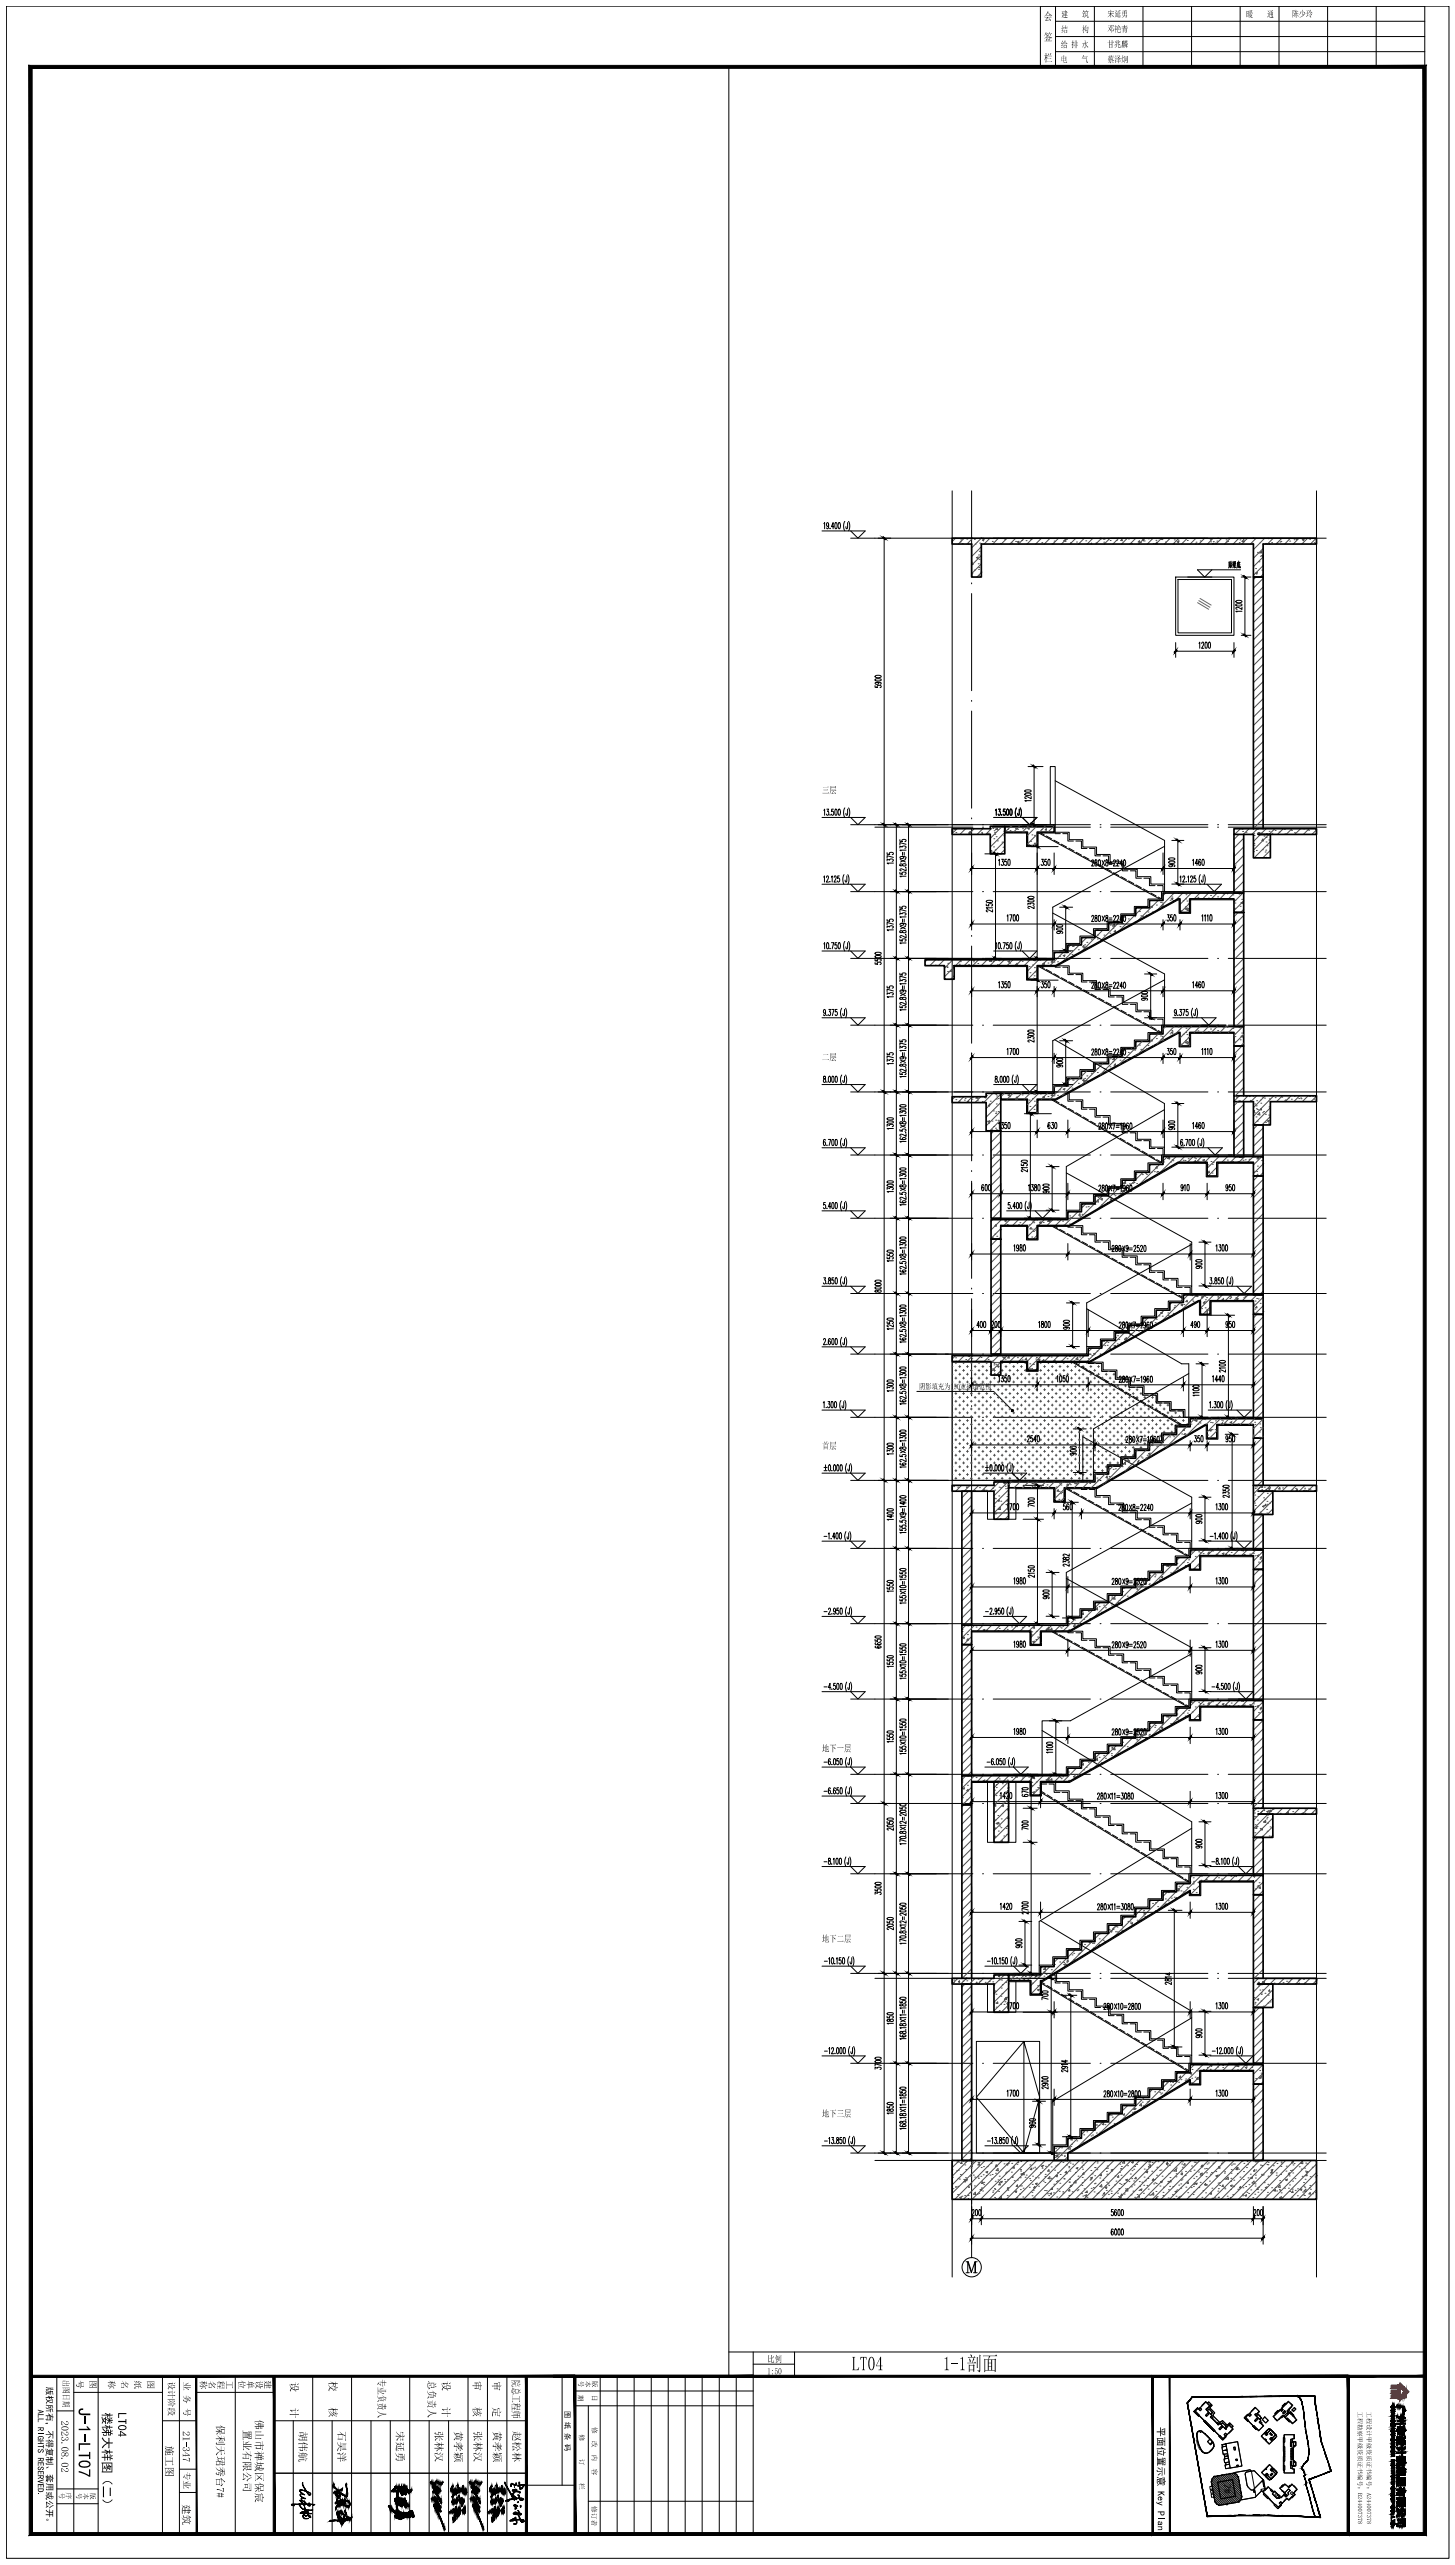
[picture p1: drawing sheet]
<svg xmlns="http://www.w3.org/2000/svg" width="599mm" height="1056mm" viewBox="0 0 599 1056" stroke-linecap="round" stroke-linejoin="round" font-family="sans-serif">
<g fill="none" stroke="#4d4d4d" stroke-width=".41">
<path d="M393.3 221.7h.1M393.4 221.6l-1.4 1.4M395.3 223.1h.1M395.6 222.3h.1M396.1 223.8h.1M397 221.6l-2.5 2.4M398 222h.1M398.6 224h.2M400 236.7l.3-.1-.2 .6M400 237.2h.1M400.1 231.5l.2 .5h-.3M400.1 236.1h.1"/>
<path d="M400.1 231.4l-.1 .2M400.3 232.5h.1M400.5 221.6l-2.4 2.4M401.1 234.8h.1M401.2 222.1h.1M401.5 224h.1M402.5 229.9l-.5-.3 .7-.2-.2 .6M402.7 232.2h.1M402.9 237h.1M402.9 228.5h.1M402.9 234.4h.1M402.9 233.7h.1"/>
<path d="M403.1 230.3h.1M403.2 227h.1M403.3 223.6h.1M403.6 225.4h.1M403.9 235.6h.1M404 221.6l-4 4M404 225.2l-4 4M404 228.7l-4 4M404 232.2l-4 4M404 235.8l-1.8 1.8M404.5 222.4l.7-.3-.3 .6zM407.6 221.6l-2.4 2.4"/>
<path d="M408.5 222.9h.1M411.1 221.6l-2.4 2.4M411.8 223.8h.1M413.7 222.2h.1M414.6 221.6l-2.4 2.4M416.6 223.6h.1M418.1 222.9h.1M418.2 221.6l-2.4 2.4M418.8 223.1l.7-.2-.2 .6zM420.6 222.6h.1M421.7 221.6l-2.4 2.4M422.4 222.6h.1"/>
<path d="M424.4 222.1h.1M425.2 221.6l-2.4 2.4M428.8 221.6l-2.4 2.4M428.9 223.5h.1M432.3 221.6l-2.4 2.4M433.3 224l.6-.3-.2 .3M434 222.8h.1M435.8 221.6l-2.4 2.4M438.7 221.9l-.8 .9 .9 .1-.1-.9M439.1 222.1h.1M439.4 221.6l-2.4 2.4M440.7 223.5h.1"/>
<path d="M442.9 221.6l-2.4 2.4M443.2 223.2h.1M446.4 221.6l-2.4 2.4M447 222.7h.1M449 224l.4-.4v.4M450 221.6l-2.4 2.4M451.2 223.6h.1M453.3 221.9h.1M453.5 221.6l-2.4 2.4M454.4 223.3h.1M454.6 221.6l-.4 .3 .7 .1M454.8 221.6l.1 .5"/>
<path d="M456.1 221.6l.4 .3M456.5 221.6l-.1 .3M457 222.6h.1M457 221.6l-2.4 2.4M459.6 222.6h.1M460.6 221.6l-2.4 2.4M461.9 222l-.5 .6h.6M461.9 222.1l.1 .6M464.1 221.6l-2.4 2.4M464.6 221.9h.1M465.2 223.8h.1M465.8 223.8h.1"/>
<path d="M467.4 221.7h.1M467.6 221.6l-2.4 2.4M469.1 222.6l-.5 .6 .6 .1-.1-.6M469.5 223.3h.1M470.3 222.3l.7-.2-.2 .6zM471.1 222.8h.1M471.2 221.6l-2.4 2.4M472.8 221.9h.1M474.7 221.6l-2.4 2.4M474.8 223.8h.1M475.9 222.5h.1M476.3 223.3l.1 .6-.6-.1z"/>
<path d="M476.9 221.8h.1M478.1 222.1h.1M478.2 221.6l-2.4 2.4M478.4 222.2h.1M479.8 223.2h.1M481.8 221.6l-2.4 2.4M482.2 221.7h.1M483.3 224h.1M483.4 222.3h.1M485 222.4h.1M485.2 223.5l-.5-.4 .7-.2-.2 .6M485.4 221.6l-2.5 2.4"/>
<path d="M488.8 222.6h.1M488.8 221.6l-2.4 2.4M490.2 221.7h.1M492.1 224h.1M492.4 223.3h.1M492.4 221.6l-2.4 2.4M494.1 222.8h.1M496 221.6l-2.5 2.4M498.2 222.2h.1M498.4 223.1h.1M499.4 221.6l-2.3 2.4M499.5 223h.1"/>
<path d="M499.8 223.6l-.6 .4M499.8 223.7l-.2 .3M500.3 223.6h.1M501 222.8h.1M503 221.6l-2.4 2.4M504.8 222.3h.1M504.8 223.2h.1M505.4 222.9h.1M506.6 221.6l-2.5 2.4M510.1 221.6l-2.4 2.4M510.2 223.5h.1M510.5 222.3h.1"/>
<path d="M512.1 222.1l-.8 .8 .9 .2M512.1 222.2l.1 .9M513.6 221.6l-2.4 2.4M515.5 223.7h.1M516.9 234.1h.1M517 237.6l-1 1.1M517.2 221.6l-2.4 2.4M517.4 236.3l-.4-.3 .7-.2-.3 .6M517.7 227.5h.1M518.3 231.3h.1M518.4 227.7h.1M518.9 229h.1"/>
<path d="M519.3 227l.1 .6h-.6zM519.5 234.8h.1M520 228.8l-.1 .4M520 229.4l-4 4M520 225.9l-4 4M520 232.9l-4 4M520 236.5l-1.2 1.1M520 228.5l-.6 .3 .5 .3M520 238.2l-4 4M520.7 221.6l-4.7 4.7M520.8 223.9h.1M521 223.8h.1"/>
<path d="M522 221.6l.3 .3 .1-.3M522.6 224h.2M523.5 223.5h.1M524.2 221.6l-2.4 2.4M525.7 223.6h.1M526.9 223.2h.1M527.3 222.9h.1M527.8 221.6l-2.4 2.4M530.9 222.8h.1M531.3 221.6l-2.4 2.4M532.8 222.2h.1M533.7 222.1h.1"/>
<path d="M534.8 221.6l-2.4 2.4M536.1 222.1h.1M536.2 221.8h.1M536.9 222.1l-.2 .6M536.9 222.1l-.7 .2 .5 .3M538.4 221.6l-2.4 2.4M539.2 221.6l-.3 .3 .6 .1M539.5 221.6v.5M541 223.5h.1M541.9 221.6l-2.4 2.4M520 241.7l-4 4M520 245.3l-4 4"/>
<path d="M520 248.8l-4 4M520 252.3l-4 4M520 255.9l-4 4M520 259.5l-4 4M520 263l-4 4M520 266.5l-4 4M520 270.1l-4 4M520 273.6l-4 4M520 277.1l-4 4M520 280.7l-4 4M520 284.2l-4 4M520 287.7l-4 4"/>
<path d="M520 291.3l-4 4M520 294.8l-4 4M520 298.3l-4 4M520 301.9l-4 4M520 305.4l-4 4M520 308.9l-4 4M520 312.5l-4 4M520 316l-4 4M520 319.5l-4 4M520 337.2l-4 4M520 323.1l-4 4M520 326.6l-4 4"/>
<path d="M520 330.1l-4 4M520 333.7l-4 4M392 342l.3-.3 .1 .7M392 342.3h.4M393 341.6h.1M393.5 342.8h.1M394 341.2l-2 2M397.5 341.2l-2.3 2.4M398.9 343.1h.1M398.9 343.5h.1M399.4 342.3l-.5 .6 .7 .1M399.4 342.4l.2 .6"/>
<path d="M401.1 341.2l-2.4 2.4M404.1 342.8h.1M404.2 343.3h.1M404.6 341.2l-2.4 2.4M406.6 343l-.5 .5 .6 .1-.1-.6M406.9 343.1h.1M407.7 351.1h.4M407.9 350.2h.1M408 350.5l-.3 .4M408 350.5l.1 .7M409 348.7h.1M409.1 341.1l-.5-.3 .7-.2-.2 .6"/>
<path d="M409.2 345.4h.1M409.2 340.2l-3.4 3.4M409.3 342.1h.1M409.5 342.8h.1M409.5 343.5h.1M409.7 349.9h.1M410.1 344.6h.1M410.5 351.2h.1M410.6 346.3h.1M410.6 340.7l-.7 .8 .8 .1M410.6 340.7l.1 1M412.5 346.8h.1"/>
<path d="M412.7 340.2l-5 5M413 348.9h.1M413.2 342.3h.1M413.7 343.7l-.4 .5h.4M413.7 346.3l-5.3 5.3M413.7 342.8l-6 6M413.7 349.9l-1.8 1.7M414.8 341.5h.1M415.8 342h.1M416.1 340.2l-.2 .3 .6 .1v-.4M416.2 340.2l-2.4 2.4M418 341.2h.1"/>
<path d="M418.6 341h.1M418.9 341.5h.1M419.7 340.2l-2.4 2.4M421 341.2h.1M421.3 342.6l.6-.3-.1 .3M423.2 340.2l-2.4 2.4M423.4 341.4h.1M423.5 347.9h.1M423.6 340.6l.1 .6-.6-.1zM424.3 346.5h.1M424.8 340.5h.1M424.8 343.8h.1"/>
<path d="M424.8 348.2h.2M425.8 347.3h.1M425.9 344h.1M426 340.6h.1M426 347.2h.1M426.7 346.8h.1M426.8 340.2l-3.8 3.8M427 343.5l-4 4M427 347.1l-1.1 1.1M428.7 341.6h.1M430.3 340.2l-2.4 2.4M430.7 341.2l.2 .6h-.6z"/>
<path d="M433.9 340.2l-2.5 2.4M510.1 343.6l-2.1 2.1M510.7 341.2l-2.4 2.4M511.3 341.4h.1M511.6 342.4h.1M512 345.2l-4 4M512 348.7l-4 4M512 352.3l-4 4M512 355.8l-4 4M512 359.3l-4 4M513 342.7h.1M514.2 341.2l-2.4 2.4"/>
<path d="M516 345.9l.1 .9M516 346.8h.1M516.1 350.7h.1M516.1 343.2h.1M516.2 347.3h.1M516.3 348h.1M516.3 344h.1M517.2 350.2h.1M517.4 341.4h.1M517.6 343.2l.7-.3-.2 .6zM517.7 341.2l-2.4 2.4M518.3 343h.1"/>
<path d="M518.3 343l-.3 .4M518.3 342.9l-.3 .1M519.7 349.9h.1M519.8 346.3h.1M520 345.5l.1 .6h-.6zM520 340.7l-.5 .5M520.4 344.3h.1M520.8 350.8h.1M521.1 350.1h.1M521.2 353.3l.2-.3v.3M521.2 346.7h.1M521.2 344.9h.1"/>
<path d="M521.3 341.2l-5.3 5.3M521.4 343.4h.1M521.6 348.2h.1M522.4 345.9h.1M522.5 342.3h.1M523 346.6l-6.7 6.7M523 350.1l-3.1 3.2M523.6 343.2h.1M524.8 341.2l-8.8 8.9M525 341.9h.1M526.6 342.6h.1M528.3 341.2l-2.4 2.4"/>
<path d="M528.8 341.5h.1M529 343.4h.1M531.7 341.9h.1M531.9 341.2l-2.4 2.4M532.9 342.9h.1M534.3 343.6h.1M535.5 341.2l-2.5 2.4M536.7 341.3h.1M538.8 341.9h.1M538.9 341.2l-2.3 2.4M542 341.8l-1.9 1.8M456.5 380h.1"/>
<path d="M457 379.9l-.6 .7M457.2 379.9l.3 .2M457.5 379.9v.3M460.6 379.9l-7.8 7.8M462.3 377h.1M463.6 376.9l-1.6 1.6M464.5 378.4h.1M465.9 376.9h.1M467.1 377.4h.1M467.2 376.9l-6.5 6.5M467.4 379.6h.1M469.1 375.3h.1"/>
<path d="M469.7 377.1h.1M470.2 373.8l-2.6 2.7M470.4 377.4h.1M472.1 376.8l-.4 .6M472.1 376.9l.1 .2M472.6 375.5h.1M473.3 370.8h-.1M473.8 373.4l.7-.3-.2 .6zM474.4 375.5h.1M476.1 372.7h.1M476.8 370.8l-8.4 8.4M477.8 371.6h.1"/>
<path d="M478.5 371.8h.1M478.9 373.3l-.9-.1 .8-.8 .1 1M479.9 367.7l-1.1 1.1M481.7 370.7h.1M482.4 369.4h.1M482.7 370.5l-.5-.4 .7-.2-.2 .6M483 370.8h.1M483.4 367.7l-7.2 7.3M485 367.9h.1M486.1 375h.1M486.9 367.7l-2.9 3M487.1 370.9h.1"/>
<path d="M487.9 374.4h.1M488 373.4h.1M488.1 370.1h.1M488.1 374.1l.7-.2-.1 .6zM488.3 368.4h.1M488.7 371h.1M488.7 374.8l.8-.7 .1 .9zM489.2 372.2h.1M489.8 371.9l-3.8 3.8M489.8 375.5l-.3 .2M490.5 367.7l-4.7 4.7M493.2 369.5h.1"/>
<path d="M494 367.7l-2.4 2.4M497.5 369.8h.1M497.5 367.7l-2.4 2.4M498.4 368.7h.1M501.1 367.7l-2.4 2.4M501.3 369.3h.1M503.5 368h.1M504.6 367.7l-2.4 2.4M505 367.7l.5 .3M505.5 367.7l-.1 .4M507.6 368.5h.1M508.1 367.7l-2.4 2.4"/>
<path d="M508.3 374h.1M508.4 370.7h.1M508.4 371.9h.1M508.6 375.6h.1M509.7 375.7l-1.7 1.8M510.1 368.2h.1M510.6 373.2h.1M511.2 370.3h.1M511.3 371.6h.1M511.6 371.5l-.7 .2 .6 .3 .1-.5M511.7 367.7l-3.7 3.7M512 371l-4 4"/>
<path d="M512 374.5l-1.2 1.2M512 377l-4 4M512 362.9l-4 4M512 366.4l-1.3 1.3M381.7 395.2l-.9 .9M385 397.4h.1M385.2 395.2l-2.4 2.4M386.2 395.3h.1M388.7 395.2l-2.3 2.4M389.1 398.1h.1M389.8 397.9h.1M389.9 398.4h.1"/>
<path d="M390.2 396.7h.1M391.6 399.4l-.5 .5 .7 .1M391.6 399.4l.2 .6M391.9 399.2h.1M392.3 395.2l-3.5 3.5M392.8 398.1l-.6 .2 .5 .4 .1-.4M392.8 398.2l-4 4M394.9 397.1h.1M395.4 396h.1M395.8 395.2l-2.4 2.4M396.2 397.6h.1M398.7 397.3h.1"/>
<path d="M399.4 395.2l-2.4 2.4M400.4 395.4h.1M400.8 396h.1M400.8 395.2l.3 .3M401.2 395.2l-.1 .3M402.5 396.7h.1M402.9 395.2l-2.4 2.4M406.4 395.2l-2.4 2.4M407.9 395.2l-.6 .6 .9 .1-.1-.7M408.8 395.9h.1M410 395.2l-2.4 2.4M410.6 397.3h.1"/>
<path d="M411.3 395.6h.1M413.5 395.2l-2.4 2.4M415.7 396.6h.1M415.7 395.7l-.7 .2 .4 .3 .2-.5M417 395.2l-2.4 2.4M418.7 396.6l.2 1-.9-.2zM420.6 395.2l-2.4 2.4M420.8 395.9h.1M423.7 398h.1M424.1 395.2l-2.4 2.4M425.1 397.4h.1M425.9 398.5h.1"/>
<path d="M425.9 395.2l-.3 .3 .6 .1-.1-.4M427 399.4l-3.8 3.8M427.6 395.2l-4.6 4.7M429.3 396.7l.7-.2-.1 .6zM429.5 397.1h.1M431.2 395.2l-2.4 2.4M431.4 396.6h.1M433.4 396.2h-.6l.5-.6v.7M433.9 396.2h.1M434 392.6h.1M434.2 392.2l-.2 .2M434.5 394.6h.1"/>
<path d="M435.4 396h.1M436.3 393.8h.1M436.5 392.2h.1M437.7 395.7h.1M437.7 392.2l-5.4 5.4M438.2 393.8l-.5-.3 .7-.2-.2 .6M440.3 391.7h.1M440.8 389.1l-1.2 1.2M441.3 393.1h.1M441.5 389.7h.1M441.9 389.7h.1M443.9 391.1h.1"/>
<path d="M444.3 389.1l-7 7.1M446.4 390l-.7-.1 .5-.6 .1 .7M446.6 389.1h.1M446.7 390.9h.1M446.8 390.1l-.2 .6M446.9 390l-.7 .3 .4 .3M447.2 390h.1M447.4 386.1l-2.2 2.1M447.4 388h.1M449.3 387h.1M451.5 383h.1M451.5 383h.6"/>
<path d="M451.8 386.7h.1M451.9 385h.1M451.9 383h.1M453.3 387.1h.1M454 383l-8.9 8.9M454.5 385.1h.1M455.6 386.1h.1M457 384.3h.1M457.1 380.9h.1M458.2 382.2h.1M458.6 381.3h.1M458.9 381.4l-.1-.9-.8 .8 .9 .1"/>
<path d="M459.3 383.7h-.6l.5-.6 .1 .6M461.1 381.6h.1M461.8 380.2h.1M462.2 380.3h.1M463.9 381.6h.1M512 380.6l-4 4M512 384.1l-4 4M512 387.6l-4 4M512 391.2l-4 4M512 394.7l-4 4M512 398.3l-4 4M390.1 400h.1"/>
<path d="M392.8 401.8l-1.4 1.4M424 400.6h.1M425.7 401.8h.1M426.1 400.2h.1M427 403.1h.1M427 402.9l-.3 .3M512 401.8l-4 4M512 405.3l-4 4M512 408.9l-4 4M512 412.4l-4 4M512 415.9l-4 4M512 419.5l-3.3 3.2"/>
<path d="M451.5 438h.1M451.5 438h.6M451.9 440h.1M451.9 438h.1M454 438l-8.9 8.9M456.5 435h.1M457 439.3h.1M457 435l-.6 .6M457.1 436h.1M457.2 435h.3M458.2 437.2h.1M458.6 436.3h.1"/>
<path d="M458.9 436.4l-.1-.9-.8 .8 .9 .1M459.3 438.7l-.1-.6-.5 .6h.6M460.6 435l-7.8 7.7M461.1 436.6h.1M461.8 435.2h.1M462.2 435.3h.1M462.3 432h.1M463.6 431.9l-1.6 1.6M463.9 436.6h.1M464.5 433.4h.1M465.9 431.9v.1M467.1 432.4h.1"/>
<path d="M467.2 431.9l-6.5 6.5M467.4 434.6h.1M469.1 430.3h.1M469.7 432.1h.1M470.2 428.8l-2.6 2.7M470.4 432.4h.1M472.1 431.8l-.4 .6M472.1 431.9l.1 .2M472.6 430.5h.1M473.3 425.8h-.1M474.3 428.7l-.5-.3 .7-.3-.3 .7M474.4 430.5h.1"/>
<path d="M476.1 427.7h.1M476.8 425.8l-8.4 8.4M477.8 426.6h.1M478 428.2l.8-.8 .1 1zM478.5 426.8h.1M479.9 422.7l-1.1 1.1M481.7 425.7h.1M482.2 425.1l.7-.2-.2 .5zM482.4 424.4h.1M483 425.8h.1M483.4 422.7l-7.2 7.3M485 422.9h.1"/>
<path d="M486.1 430h.1M486.9 422.7l-2.9 3M487.1 425.9h.1M487.9 429.4h.1M488 428.4h.1M488.1 425.1h.1M488.3 423.4h.1M488.7 426h.1M488.7 429.8l.8-.7 .1 .9zM488.8 428.9l-.7 .2 .6 .4 .1-.6M489.2 427.3h.1M489.8 426.9l-3.8 3.8"/>
<path d="M489.8 430.5l-.3 .2M490.5 422.7l-4.7 4.7M493.2 424.5h.1M494 422.7l-2.4 2.4M497.5 424.8h.1M497.5 422.7l-2.4 2.4M498.4 423.7h.1M501.1 422.7l-2.4 2.4M501.3 424.4h.1M503.5 423h.1M504.6 422.7l-2.4 2.4M505 422.7l.5 .3"/>
<path d="M505.5 422.7l-.1 .4M507.6 423.5h.1M508.1 422.7l-2.4 2.4M508.3 429.1h.1M508.4 425.7h.1M508.4 426.8h.1M508.6 430.6h.1M510.1 423.2h.1M510.6 428.2h.1M511.2 425.4h.1M511.3 426.7h.1M511.3 430.7l-3.3 3.4"/>
<path d="M511.5 427l-.6-.3 .7-.2-.2 .6M511.7 422.7l-3.7 3.7M512 426l-4 4M512 429.5l-1.2 1.2M512 433.6l-4 4M512 437.1l-4 4M393.2 451.6l-1.2 1.2M393.5 452.8h.1M394.9 453.4h.1M394.9 451.7h.1M396.8 451.6l-2.4 2.4M397 453h.1"/>
<path d="M397.3 452.3h.1M398.9 453.9l-.7-.1 .5-.5 .2 .7M400.1 452.6h.1M400.3 451.9h.1M400.3 451.6l-2.4 2.4M402.3 451.6l-.5 .6 .9 .1-.2-.7M402.4 453.3h.1M403.8 451.6l-2.4 2.4M404.4 453.6h.1M405.3 451.9h.1M405.6 452.1h.1M405.9 453.9l-.1 .1"/>
<path d="M405.9 454h.1M406 454.5v.1M406.2 451.2h.1M407.3 454.6h.1M407.5 454.9l-.7 .3 .5 .3 .2-.5M407.7 453.5h.1M408.8 450.2l-3.8 3.8M409 457.5h.1M409.9 458.5h.1M410 450.7h.1M410 457.9h.1M410.2 454.6h.1"/>
<path d="M410.2 452.6h.1M410.3 451.3h.1M410.9 452.4h.1M411 457.7h.1M412 450.5l-6 6M412 457.6l-6 6M412 454l-6 6.1M413.5 450.2l-1.5 1.5M415.7 450.7l-.7 .2 .4 .4 .2-.6M415.7 451.6h.1M417 450.2l-2.4 2.4M418 452.4l.7-.7 .2 .9z"/>
<path d="M420.6 450.2l-2.4 2.4M420.8 450.8h.1M423.7 453h.1M424 455.6h.1M424.1 450.2l-2.4 2.4M425.1 452.4h.1M425.7 456.8h.1M425.9 453.5h.1M425.9 450.2l-.3 .3 .6 .1M426.1 455.2h.1M426.1 450.2l.1 .5M427 458.1h.1"/>
<path d="M427 454.4l-3.8 3.8M427 457.9l-.3 .3M427.6 450.2l-4.6 4.7M429.5 452.1h.1M429.9 452.1l-.6-.4 .7-.2-.1 .6M431.2 450.2l-2.4 2.4M431.4 451.5h.1M433.3 450.6l-.5 .6h.6M433.3 450.7v.6M433.9 451.2h.1M434 447.6h.1M434.2 447.2l-.2 .2"/>
<path d="M434.5 449.6h.1M435.4 451h.1M436.3 448.8h.1M436.5 447.2h.1M437.7 450.7h.1M437.7 447.2l-5.4 5.4M438.4 448.2l-.7 .3 .5 .3 .2-.5M440.3 446.8h.1M440.8 444.1l-1.2 1.2M441.3 448.1h.1M441.5 444.7h.1M441.9 444.8h.1"/>
<path d="M443.9 446.1h.1M444.3 444.1l-7 7.1M446.4 444.9h-.7l.5-.6 .1 .7M446.6 444.1h.1M446.7 445.9h.1M446.9 445l-.7 .3 .4 .3 .2-.5M447.2 444.9h.1M447.4 441.1l-2.2 2.1M447.4 443h.1M449.3 442h.1M451.8 441.6h.1M453.3 442.1h.1"/>
<path d="M454.5 440.1h.1M455.6 441.1h.1M509 451.3h.1M509.1 452h.1M509.7 453.6l-1.7 1.7M510 453.6l.6-.3-.2 .3M510.3 451.2l-2.3 2.3M512 440.7l-4 4M512 444.2l-4 4M512 447.7l-3.5 3.5M512 454.8l-4 4M512 458.3l-4 4"/>
<path d="M512.8 451.5h.1M513.8 451.2l-2.3 2.4M514.3 451.5h.1M514.8 453.1h.1M516 457.5l.5-.2-.2 .7M516 457.7l.3 .2M516.4 458.2h.1M516.5 454.6h.1M517.1 459.9h.1M517.2 455.4h.1M517.2 456.6h.1M517.4 453.3h.1"/>
<path d="M517.4 451.2l-2.5 2.4M517.7 456.9h.1M518.6 458.2l-.8 .8 .9 .1-.1-.9M519.1 454.3h.1M519.3 456.4l.1 .7-.6-.1zM519.6 451.7h.1M519.8 458.2h.1M520.2 457.7h.1M520.6 452.2h.1M520.9 451.2l-4.9 4.9M521 458.9h.1M522.3 459.2h.1"/>
<path d="M522.4 455.8h.1M522.6 452.5h.1M522.9 453.8h.1M523 456.2l-7 7M523 459.7l-3.5 3.5M524.4 451.2l-8.4 8.5M525 452h.1M527.7 451.8h.1M528 451.2l-2.5 2.4M528.8 453.3h.1M529.2 452.9h.1M530.3 452.2h.1"/>
<path d="M531.5 451.2l-2.4 2.4M531.6 452.6h.1M532.8 451.2l.3 .2M533.2 451.2l-.1 .3M534.7 452.4h.1M535 451.2l-2.3 2.4M535.5 452.1h.1M535.6 452.4h.1M538.6 451.2l-2.4 2.4M539 451.2h.5M540.5 451.4h.1M541 452.6h.1"/>
<path d="M541.7 451.3h.1M542 451.4l-2.3 2.2M406.4 461.7h.1M407 462.5h.1M407.4 462h-.6l.5-.5 .1 .6M408.3 465.3h.1M408.4 461.6h.1M409.1 463.9h.1M409.3 465.6l-1.3 1.3M409.9 464.6h.1M409.9 461.3h.1M410.2 465.2h.1"/>
<path d="M410.9 461.3h.1M412 477l-4 4M412 466.4l-4 4M412 461.1l-4.5 4.5M412 464.6l-.9 1M412 470l-4 4M412 473.5l-4 4M473.9 479.5l-.7 .6M477.4 479.5l-8.6 8.5M479.1 478.5h.1M480.7 476.2l-1.9 1.9M481.4 476.2l-.7 .8 .9 .1-.1-.9"/>
<path d="M481.5 476.6l-.7 .3 .6 .4 .1-.6M482 478.5h.1M482.6 477.6h.1M482.9 478h.1M484.2 476.2l-6.9 6.9M487.1 477.8h.1M487.7 476.2l-2.3 2.4M487.9 477.8h.1M489.2 477.1h.1M491.3 476.2l-2.5 2.4M491.4 478.6l.7-.8 .1 .8M491.7 476.8h.1"/>
<path d="M492.2 477.1h.1M493.2 478.1h.1M494.8 476.2l-2.4 2.4M495.4 476.3h.1M495.7 478l-.5-.3 .7-.2-.2 .6M497.3 479.7h.1M497.4 476.4h.1M498.3 476.2l-2.3 2.4M498.6 478.3h.1M499.1 479.4h.1M499.4 478.7h.1M501.9 476.2l-4.9 4.9"/>
<path d="M503.9 478.5h.1M505.3 477.7h.1M505.4 478.6h.1M505.4 476.2l-2.4 2.4M507.4 478.3h.1M508.9 476.2l-2.3 2.4M510.3 478.2l-.6 .4M510.3 478.3l-.1 .3M510.6 476.2l-.3 .4h.6l-.1-.4M511.1 476.7h.1M511.8 477.8h.1M512 468.9l-4 4"/>
<path d="M512 472.5l-3.7 3.7M512 476l-.2 .2M512 461.9l-4 4M512 465.4l-4 4M512.5 476.2l-2.4 2.4M512.7 477.6h.1M514.2 477.4h.1M516 476.2l-2.4 2.4M517.6 461.6h.1M517.7 463.2l-1.7 1.7M517.8 476.9h.1M517.9 476.6l.2 .7-.6-.1z"/>
<path d="M518.1 476.9h.1M519.4 477.9h.1M519.5 476.2l-3.5 3.5M519.9 479.2h.1M520 479.3l-4 4M520 464.5l-4 4M520 468l-4 4M520 471.6l-4 4M520 475.1l-1.1 1.1M521 462.2h.1M522.2 462.5h.1M522.5 461.3l-.7 .3 .5 .3"/>
<path d="M522.5 461.4l-.3 .6M412 480.6l-4 4M412 484.1l-4 4M412 491.2l-4 4M412 487.6l-4 4M412 494.7l-4 4M412 498.2l-3.4 3.4M440.2 499l-.6 .6M443.8 499l-5.7 5.6M444.6 499.8l.1 .6h-.6zM445.5 496.8l-.3 .5M445.5 496.8l-.3 .1"/>
<path d="M445.6 496.7h.1M447 495.7l-1.8 1.8M447.1 497h.1M448 496.9h.1M450.6 495.7l-7 7M450.7 495.9h.1M450.9 492.6h.1M451.3 494.8l.8-.8 .1 1zM452.1 493.1h.1M453.2 493.4h.1M453.5 496.2h.1M453.7 494.2l-.5-.4 .7-.2-.2 .6"/>
<path d="M453.8 492.4l-3 3.1M455.9 495.2h.1M457 489.2l-.6 .6M457.4 493.3h.1M457.5 493.5l-.4 .6 .6 .1M457.5 493.6l.2 .6M458.6 491.9h.1M459.1 492.4h.1M460.6 489.2l-8.6 8.6M460.7 492.3h.1M461.1 491.3h.1M462.3 490.3l-.7 .3 .5 .3 .2-.5"/>
<path d="M462.4 491.4h.1M462.6 487.1h.1M463.4 487.2h-.5l.4-.6 .1 .7M463.8 486l-1.8 1.8M465 487.5h.1M466.4 487.2h.1M466.9 486.9h.1M467.4 486l-6.9 6.9M467.6 483.6h.1M468 487.4h.1M470.3 483.7h.1M470.6 482.7l-3 3"/>
<path d="M471.6 483.2h.1M472 483.6h.1M472.1 486v.1M472.1 485.9l-.4 .4M473.9 482.7h.1M475.3 482.5h.1M476.1 482.7h.1M476.3 480.4l.1 .6-.6-.1zM476.5 482.4h.1M476.7 482.5h.1M497.2 483h.1M497.8 482.2l-.4 .6 .5 .1"/>
<path d="M497.8 482.3l.1 .6M499 483h.1M501 480.6l-3.6 3.7M501 484.2l-.1 .1M516 482.3h.3l-.3 .6M516 482.9h.1M517.4 482.4h.1M517.5 483.6h.1M517.7 480.2h.1M517.9 484.3l-1.9 1.9M519.1 484h.1M519.3 484.3h.1"/>
<path d="M520 485.7l-4 4M520 489.2l-4 4M520 492.8l-4 4M520 496.3l-4 4M520 499.8l-4 4M520 482.9l-1.4 1.4M408.5 509.6h.1M408.7 502.2l-.7 .7M409.5 508.2h.1M409.7 504.9h.1M410.1 504.2l.1 .6h-.5zM410.4 509.1h.1"/>
<path d="M410.6 510.2l-2.6 2.6M411.6 510.2l-.4-.2 .7-.3-.1 .5M411.9 506.3h.1M412 506l-4 4M412 509.5l-.7 .7M412 512.4l-4 4M412 515.9l-4 4M412 519.4l-4 4M412.3 502.2l-4.3 4.3M414.4 502.4l-.7 .3 .4 .3 .2-.5M414.7 504.3h.1M415.8 502.2l-2.5 2.4"/>
<path d="M419.3 504.3h.1M419.3 502.2l-2.4 2.4M419.9 503.5h.1M422.9 502.2l-2.4 2.4M423.6 504.4h.1M424.5 505.5l.1 .5h-.6zM424.8 509.4h.1M424.9 506.1h.1M425 502.8h.1M425.5 507.1h.1M425.6 503.5h.1M426 506.5h.1"/>
<path d="M426.4 502.2l-3.4 3.4M426.8 502.4h.1M427 505.1l-4 4M427 508.6l-1.5 1.6M428.1 503.2h.1M428.7 503.2l-.7 .3 .5 .4 .2-.6M429.5 503.4h.1M429.9 502.2l-2.4 2.4M431.9 502.7h.1M431.9 502.2l-.6 .7 .9 .1-.1-.8M432.1 502.7h.1M433.5 502.2l-2.4 2.4"/>
<path d="M435.3 502.3h.1M437 502.2l-2.4 2.4M437.5 502.9h.1M437.7 504.6h.1M440.3 504h.1M440.4 500.7h.1M440.7 501.5h.1M440.7 501.8h.1M441.2 501.3h.1M442.8 503.1h.1M444.5 501h.1M445.5 500.1h.1"/>
<path d="M446.9 500.4h.1M520 503.4l-4 4M520 506.9l-4 4M520 510.5l-4 4M520 514l-4 4M520 517.5l-4 4M412 537.1l-4 4M412 523l-4 4M412 526.5l-4 4M412 530l-4 4M412 533.6l-4 4M479.3 539.5l-9.1 9"/>
<path d="M480.1 539.5h.1M482.5 536.3l-.9 .9M483.4 538.4h.1M483.6 537.7h.1M485.5 539.7h.1M486 536.3l-7.8 7.8M486.1 536.6h.1M486.2 537.3l.7-.2-.2 .6zM487.4 537.2h.1M488.7 535.4l.1 .6h-.6zM489.1 533.2l-1.9 2M490.1 533.3h.1"/>
<path d="M490.7 533.5h.1M490.9 535.3h.1M491.2 535.9h.1M492.7 533.2l-6.5 6.4M492.8 533.2l-.5 .6 .9 .1M493.1 533.2l.1 .8M494.7 538.9h.1M495.1 534.4l-.5-.3 .7-.3-.2 .7M496 533.7h.1M496 536.6h-.6l.5-.6 .1 .7M496.1 538.5h.1M496.2 536.1h.1"/>
<path d="M496.2 533.2l-2.4 2.4M496.3 535.2h.1M496.7 534.4h.1M497.4 539.5h.1M498.2 538.3l-2.9 2.9M499.7 533.2l-5.5 5.5M500 535.6h.1M501.4 534h.1M501.4 534.5h.1M502.6 533.3h.1M503.3 533.2l-2.5 2.4M503.7 534.7l.1 .9"/>
<path d="M503.8 534.6l-.9 .8 .9 .2M506.3 534.7h.1M506.6 533.8h.1M506.7 534.2h.1M506.8 533.2l-2.4 2.4M508.8 534.4h.1M509.7 534.6l-.7 .3 .5 .3M509.7 534.7l-.2 .6M510.3 533.2l-2.3 2.4M512 534.4h.1M512.6 533.9h.1M513.9 533.2l-2.4 2.4"/>
<path d="M516.3 537h.1M516.6 539.1h.1M516.7 535.7h.1M517.4 534.7h.1M517.4 533.2l-2.4 2.4M517.4 537.9l-.5 .6h.6l-.1-.5M518 534.9h.1M518.8 536.7h.1M520 521.1l-4 4M520 524.6l-4 4M520 528.1l-4 4M520 531.7l-1.6 1.5"/>
<path d="M520 534.2l-4 4M520 537.7l-3.5 3.5M393.4 559.1h.1M393.4 558.2l-1.4 1.4M397 558.2l-2.5 2.4M397.6 559.8h.1M398.5 558.4h.1M398.9 558.2l-.2 .1 .5 .3M399.4 558.2l-.2 .5M400.1 559.5h.1M400.5 558.2l-2.4 2.4M403.9 559h.1"/>
<path d="M404 558.2l-2.4 2.4M406.8 559.8h.1M407.6 558.2l-2.4 2.4M407.9 558.2l-.2 .3 .6 .1-.1-.4M411.1 558.2l-3.1 3.1M412 540.6l-4 4M412 544.2l-4 4M412 547.8l-4 4M412 551.2l-4 4M412 554.8l-2.8 2.8M412.6 558.8h.1M413.6 559.4l-.5-.3 .7-.2-.3 .6"/>
<path d="M413.9 559.7h.1M414.6 558.2l-2.3 2.4M415.5 559.2h-.6l.5-.6 .1 .6M418.2 558.2l-2.4 2.4M418.9 559.1h.1M421.7 558.2l-2.4 2.4M422.6 559.2l-.6 .6h.7M422.6 559.2v.7M424.1 558.3h.1M425.2 558.2l-2.3 2.4M426.4 559.6h.1M426.7 559h.1"/>
<path d="M428.1 559.6l-.7 .3 .5 .4 .2-.6M428.8 558.2l-5.8 5.8M429.7 559.8l-.5 .6 .6 .1M429.7 559.9l.1 .6M432.3 558.2l-2.4 2.4M432.8 558.8h.1M434.9 558.4h.1M435.3 558.5h.1M435.8 558.2l-2.3 2.4M439.3 559.5h.1M439.4 558.2l-2.4 2.4M440.3 558.5h.1"/>
<path d="M442.9 558.2l-2.4 2.4M443.8 559.8l-.9-.1 .8-.8 .1 1M444.5 558.8h.1M445.6 558.8h.1M446.4 558.2l-2.3 2.4M448 559.5h.1M448.8 557.7h.1M449.5 558.2h.1M449.6 555.1l-1.6 1.5M450.2 557.5l.7-.3-.2 .6zM450.9 559h.1M451.6 556.3h.1"/>
<path d="M453.1 555.1l-5.5 5.5M454.3 552.4h.1M454.8 554.1h.1M455.8 554h.1M456.1 552.8h.1M456.2 551.9l-2.6 2.7M457 554.8l-.5 .6h.6l-.1-.5M459.3 550.8h.1M459.3 554l-.7 .2 .5 .4 .2-.6M459.4 548.8l-.2 .2M460 553.4h.1M460.1 550h.1"/>
<path d="M460.2 549h.1M460.6 551.6h.1M461.5 553h.1M461.7 553h.1M462.9 548.8l-8.6 8.7M463.1 551.2h.1M463.7 550.8l.1 1-.9-.2zM465.1 549.8h.1M465.2 549.4h.1M465.2 546.1h.1M465.5 549.3h.1M465.7 547.2h.1"/>
<path d="M466 545.7l-1.2 1.2M468.8 548.1h.1M469.5 546.8h.1M469.5 545.7l-7.2 7.3M470 548.7l-.3 .1M470.4 545.3h.1M470.7 543.1h.1M471.4 542.9h.1M472.1 542.9h.1M472.7 542.6l-2.3 2.3M475.6 544.6h.1M476.1 543.2h.1"/>
<path d="M477.2 541.8h.1M478.5 542h.1M478.6 540.3l-.7 .3 .5 .3M478.6 540.3l-.2 .7M480.8 540.6h.1M481 541.7h.1M483 540.8h.1M496.2 540.2h.1M516.1 540.6h.1M517.5 541.2l-1.5 1.5M517.5 541.1h.1M517.6 540.8h.1"/>
<path d="M520 540.1h.1M520 556.4l-4 4M520 542.3l-4 4M520 545.8l-4 4M520 549.3l-4 4M520 552.9l-4 4M520 559.9l-4 4M392 561h30.6v3.6h4.8v-3.6h23.4v.5h2.8v3.2h5.6v3.2h5.6v3.3h5.6v3.3h5.6v3.2h5.6v3.3h5.6v2.6h2.2v3.3h-5.6v3.2h-5.6v3.2h-5.6v3.3h-5.6v3.3h-5.6v3.8h-5.6v2.7h-5.6v3.2h-58.2zM392 562.7h.3M392 565.9h.3M392 569.1h.3M392 572.3h.3"/>
<path d="M392 575.4h.3M392 578.6h.3M393.1 561.1h.8M393.1 564.3h.8M393.1 567.5h.8M393.1 570.7h.8M393.1 573.8h.8M393.1 577h.8M393.5 560.5h.1M393.5 561v.5M393.5 563.9v.8M393.5 567.1v.8"/>
<path d="M393.5 570.2v.9M393.5 573.4v.8M393.5 576.6v.8M393.5 579.8v.8M394.7 562.7h.8M394.7 565.9h.8M394.7 569.1h.8M394.7 572.3h.8M394.7 575.4h.8M394.7 578.6h.8M395.1 562.3v.8M395.1 565.5v.8"/>
<path d="M395.1 568.6v.9M395.1 571.8v.8M395.1 575v.8M395.1 578.2v.8M396.3 561.1h.8M396.3 564.3h.8M396.3 567.5h.8M396.3 570.7h.8M396.3 573.8h.8M396.3 577h.8M396.7 561v.5M396.7 563.9v.8"/>
<path d="M396.7 567.1v.8M396.7 570.2v.9M396.7 573.4v.8M396.7 576.6v.8M396.7 579.8v.8M397.9 562.7h.8M397.9 565.9h.8M397.9 569.1h.8M397.9 572.3h.8M397.9 575.4h.8M397.9 578.6h.8M398.3 562.3v.8"/>
<path d="M398.3 565.5v.8M398.3 568.6v.9M398.3 571.8v.8M398.3 575v.8M398.3 578.2v.8M399.5 561.1h.8M399.5 564.3h.8M399.5 567.5h.8M399.5 570.7h.8M399.5 573.8h.8M399.5 577h.8M399.9 561v.5"/>
<path d="M399.9 563.9v.8M399.9 567.1v.8M399.9 570.2v.9M399.9 573.4v.8M399.9 576.6v.8M399.9 579.8v.8M401.1 562.7h.7M401.1 565.9h.7M401.1 569.1h.7M401.1 572.3h.7M401.1 575.4h.7M401.1 578.6h.7"/>
<path d="M401.5 562.3v.8M401.5 565.5v.8M401.5 568.6v.9M401.5 571.8v.8M401.5 575v.8M401.5 578.2v.8M402.7 561.1h.7M402.7 564.3h.7M402.7 567.5h.7M402.7 570.7h.7M402.7 573.8h.7M402.7 577h.7"/>
<path d="M403.1 561v.5M403.1 563.9v.8M403.1 567.1v.8M403.1 570.2v.9M403.1 573.4v.8M403.1 576.6v.8M403.1 579.8v.8M404.3 562.7h.7M404.3 565.9h.7M404.3 569.1h.7M404.3 572.3h.7M404.3 575.4h.7"/>
<path d="M404.3 578.6h.7M404.6 562.3v.8M404.6 565.5v.8M404.6 568.6v.9M404.6 571.8v.8M404.6 575v.8M404.6 578.2v.8M405.8 561.1h.8M405.8 564.3h.8M405.8 567.5h.8M405.8 570.7h.8M405.8 573.8h.8"/>
<path d="M405.8 577h.8M406.2 561v.5M406.2 563.9v.8M406.2 567.1v.8M406.2 570.2v.9M406.2 573.4v.8M406.2 576.6v.8M406.2 579.8v.8M407.4 562.7h.8M407.4 565.9h.8M407.4 569.1h.8M407.4 572.3h.8"/>
<path d="M407.4 575.4h.8M407.4 578.6h.8M407.8 562.3v.8M407.8 565.5v.8M407.8 568.6v.9M407.8 571.8v.8M407.8 575v.8M407.8 578.2v.8M408.6 563.7h.1M408.7 560.4h.1M409 561.1h.8M409 564.3h.8"/>
<path d="M409 567.5h.8M409 570.7h.8M409 573.8h.8M409 577h.8M409.2 562h.1M409.4 561v.5M409.4 563.9v.8M409.4 567.1v.8M409.4 570.2v.9M409.4 573.4v.8M409.4 576.6v.8M409.4 579.8v.8"/>
<path d="M409.5 561.1h.1M409.6 565.5l-.5 .5 .6 .1M409.6 565.5l.1 .7M410 561.8h.1M410.6 562.7h.8M410.6 565.9h.8M410.6 569.1h.8M410.6 572.3h.8M410.6 575.4h.8M410.6 578.6h.8M411 562.3v.8M411 565.5v.8"/>
<path d="M411 568.6v.9M411 571.8v.8M411 575v.8M411 578.2v.8M411 566.2h.3M411.2 565.3h.1M412 560.8l-4 4M412 564.4l-1.8 1.8M412.2 561.1h.8M412.2 564.3h.8M412.2 567.5h.8M412.2 570.7h.8"/>
<path d="M412.2 573.8h.8M412.2 577h.8M412.6 561v.5M412.6 563.9v.8M412.6 567.1v.8M412.6 570.2v.9M412.6 573.4v.8M412.6 576.6v.8M412.6 579.8v.8M413.8 562.7h.7M413.8 565.9h.7M413.8 569.1h.7"/>
<path d="M413.8 572.3h.7M413.8 575.4h.7M413.8 578.6h.7M414.2 562.3v.8M414.2 565.5v.8M414.2 568.6v.9M414.2 571.8v.8M414.2 575v.8M414.2 578.2v.8M415.4 561.1h.7M415.4 564.3h.7M415.4 567.5h.7"/>
<path d="M415.4 570.7h.7M415.4 573.8h.7M415.4 577h.7M415.8 561v.5M415.8 563.9v.8M415.8 567.1v.8M415.8 570.2v.9M415.8 573.4v.8M415.8 576.6v.8M415.8 579.8v.8M417 562.7h.7M417 565.9h.7"/>
<path d="M417 569.1h.7M417 572.3h.7M417 575.4h.7M417 578.6h.7M417.3 562.3v.8M417.3 565.5v.8M417.3 568.6v.9M417.3 571.8v.8M417.3 575v.8M417.3 578.2v.8M418.5 561.1h.8M418.5 564.3h.8"/>
<path d="M418.5 567.5h.8M418.5 570.7h.8M418.5 573.8h.8M418.5 577h.8M418.9 561v.5M418.9 563.9v.8M418.9 567.1v.8M418.9 570.2v.9M418.9 573.4v.8M418.9 576.6v.8M418.9 579.8v.8M420.1 560.5h.1"/>
<path d="M420.1 562.7h.8M420.1 565.9h.8M420.1 569.1h.8M420.1 572.3h.8M420.1 575.4h.8M420.1 578.6h.8M420.5 562.3v.8M420.5 565.5v.8M420.5 568.6v.9M420.5 571.8v.8M420.5 575v.8M420.5 578.2v.8"/>
<path d="M420.8 560h.1M421.7 561.1h.8M421.7 564.3h.8M421.7 567.5h.8M421.7 570.7h.8M421.7 573.8h.8M421.7 577h.8M422.1 561v.5M422.1 563.9v.8M422.1 567.1v.8M422.1 570.2v.9M422.1 573.4v.8"/>
<path d="M422.1 576.6v.8M422.1 579.8v.8M422.7 560.1h.1M423.3 565.9h.8M423.3 569.1h.8M423.3 572.3h.8M423.3 575.4h.8M423.3 578.6h.8M423.7 565.5v.8M423.7 568.6v.9M423.7 571.8v.8M423.7 575v.8"/>
<path d="M423.7 578.2v.8M423.8 563.6h.1M423.9 561.6h.1M424.7 563.5h.1M424.9 567.5h.8M424.9 570.7h.8M424.9 573.8h.8M424.9 577h.8M425.3 564.6v.1M425.3 567.1v.8M425.3 570.2v.9M425.3 573.4v.8"/>
<path d="M425.3 576.6v.8M425.3 579.8v.8M425.5 561.8h.1M426.5 565.9h.7M426.5 569.1h.7M426.5 572.3h.7M426.5 575.4h.7M426.5 578.6h.7M426.9 565.5v.8M426.9 568.6v.9M426.9 571.8v.8M426.9 575v.8"/>
<path d="M426.9 578.2v.8M427 563.5l-.7 .7M428.1 561.1h.7M428.1 564.3h.7M428.1 567.5h.7M428.1 570.7h.7M428.1 573.8h.7M428.1 577h.7M428.5 561v.5M428.5 563.9v.8M428.5 567.1v.8M428.5 570.2v.9"/>
<path d="M428.5 573.4v.8M428.5 576.6v.8M428.5 579.8v.8M429.7 562.7h.7M429.7 565.9h.7M429.7 569.1h.7M429.7 572.3h.7M429.7 575.4h.7M429.7 578.6h.7M430 562.3v.8M430 565.5v.8M430 568.6v.9"/>
<path d="M430 571.8v.8M430 575v.8M430 578.2v.8M431.2 561.1h.8M431.2 564.3h.8M431.2 567.5h.8M431.2 570.7h.8M431.2 573.8h.8M431.2 577h.8M431.6 561v.5M431.6 563.9v.8M431.6 567.1v.8"/>
<path d="M431.6 570.2v.9M431.6 573.4v.8M431.6 576.6v.8M431.6 579.8v.8M432.8 562.7h.8M432.8 565.9h.8M432.8 569.1h.8M432.8 572.3h.8M432.8 575.4h.8M432.8 578.6h.8M433.2 562.3v.8M433.2 565.5v.8"/>
<path d="M433.2 568.6v.9M433.2 571.8v.8M433.2 575v.8M433.2 578.2v.8M434.1 560.3h.1M434.4 561.1h.8M434.4 564.3h.8M434.4 567.5h.8M434.4 570.7h.8M434.4 573.8h.8M434.4 577h.8M434.8 561v.5"/>
<path d="M434.8 563.9v.8M434.8 567.1v.8M434.8 570.2v.9M434.8 573.4v.8M434.8 576.6v.8M434.8 579.8v.8M436 562.7h.8M436 565.9h.8M436 569.1h.8M436 572.3h.8M436 575.4h.8M436 578.6h.8"/>
<path d="M436.4 562.3v.8M436.4 565.5v.8M436.4 568.6v.9M436.4 571.8v.8M436.4 575v.8M436.4 578.2v.8M436.9 560.5l-.1 .1M436.9 560.5v.1M437.6 561.1h.8M437.6 564.3h.8M437.6 567.5h.8M437.6 570.7h.8"/>
<path d="M437.6 573.8h.8M437.6 577h.8M438 561v.5M438 563.9v.8M438 567.1v.8M438 570.2v.9M438 573.4v.8M438 576.6v.8M438 579.8v.8M439.2 562.7h.7M439.2 565.9h.7M439.2 569.1h.7"/>
<path d="M439.2 572.3h.7M439.2 575.4h.7M439.2 578.6h.7M439.6 562.3v.8M439.6 565.5v.8M439.6 568.6v.9M439.6 571.8v.8M439.6 575v.8M439.6 578.2v.8M440.8 561.1h.7M440.8 564.3h.7M440.8 567.5h.7"/>
<path d="M440.8 570.7h.7M440.8 573.8h.7M440.8 577h.7M441.2 561v.5M441.2 563.9v.8M441.2 567.1v.8M441.2 570.2v.9M441.2 573.4v.8M441.2 576.6v.8M441.2 579.8v.8M442 560.6h.4M442.2 560.5h.1"/>
<path d="M442.4 562.7h.7M442.4 565.9h.7M442.4 569.1h.7M442.4 572.3h.7M442.4 575.4h.7M442.4 578.6h.7M442.7 562.3v.8M442.7 565.5v.8M442.7 568.6v.9M442.7 571.8v.8M442.7 575v.8M442.7 578.2v.8"/>
<path d="M443.9 561.1h.8M443.9 564.3h.8M443.9 567.5h.8M443.9 570.7h.8M443.9 573.8h.8M443.9 577h.8M444.3 561v.5M444.3 563.9v.8M444.3 567.1v.8M444.3 570.2v.9M444.3 573.4v.8M444.3 576.6v.8"/>
<path d="M444.3 579.8v.8M445.5 562.7h.8M445.5 565.9h.8M445.5 569.1h.8M445.5 572.3h.8M445.5 575.4h.8M445.5 578.6h.8M445.9 562.3v.8M445.9 565.5v.8M445.9 568.6v.9M445.9 571.8v.8M445.9 575v.8"/>
<path d="M445.9 578.2v.8M447.1 561.1h.8M447.1 564.3h.8M447.1 567.5h.8M447.1 570.7h.8M447.1 573.8h.8M447.1 577h.8M447.5 561v.5M447.5 563.9v.8M447.5 567.1v.8M447.5 570.2v.9M447.5 573.4v.8"/>
<path d="M447.5 576.6v.8M447.5 579.8v.8M448.7 562.7h.8M448.7 565.9h.8M448.7 569.1h.8M448.7 572.3h.8M448.7 575.4h.8M448.7 578.6h.8M449 560.3h.1M449.1 562.3v.8M449.1 565.5v.8M449.1 568.6v.9"/>
<path d="M449.1 571.8v.8M449.1 575v.8M449.1 578.2v.8M450.3 561.1h.5M450.3 564.3h.8M450.3 567.5h.8M450.3 570.7h.8M450.3 573.8h.8M450.3 577h.8M450.7 561v.5M450.7 563.9v.8M450.7 567.1v.8"/>
<path d="M450.7 570.2v.9M450.7 573.4v.8M450.7 576.6v.8M450.7 579.8v.8M451.9 562.7h.7M451.9 565.9h.7M451.9 569.1h.7M451.9 572.3h.7M451.9 575.4h.7M451.9 578.6h.7M452.3 562.3v.8M452.3 565.5v.8"/>
<path d="M452.3 568.6v.9M452.3 571.8v.8M452.3 575v.8M452.3 578.2v.8M453.5 564.3h.1M453.5 567.5h.7M453.5 570.7h.7M453.5 573.8h.7M453.5 577h.7M453.9 567.1v.8M453.9 570.2v.9M453.9 573.4v.8"/>
<path d="M453.9 576.6v.8M453.9 579.8v.8M455.1 565.9h.7M455.1 569.1h.7M455.1 572.3h.7M455.1 575.4h.7M455.1 578.6h.7M455.4 565.5v.8M455.4 568.6v.9M455.4 571.8v.8M455.4 575v.8M455.4 578.2v.8"/>
<path d="M456.6 567.5h.8M456.6 570.7h.8M456.6 573.8h.8M456.6 577h.8M457 567.1v.8M457 570.2v.9M457 573.4v.8M457 576.6v.8M457 579.8v.8M458.2 565.9h.8M458.2 569.1h.8M458.2 572.3h.8"/>
<path d="M458.2 575.4h.8M458.2 578.6h.8M458.6 565.5v.8M458.6 568.6v.9M458.6 571.8v.8M458.6 575v.8M458.6 578.2v.8M459.8 570.7h.8M459.8 573.8h.8M459.8 577h.8M460.2 570.2v.9M460.2 573.4v.8"/>
<path d="M460.2 576.6v.8M460.2 579.8v.8M461.4 569.1h.8M461.4 572.3h.8M461.4 575.4h.8M461.4 578.6h.8M461.8 568.6v.9M461.8 571.8v.8M461.8 575v.8M461.8 578.2v.8M463 570.7h.8M463 573.8h.8"/>
<path d="M463 577h.8M463.4 570.2v.9M463.4 573.4v.8M463.4 576.6v.8M463.4 579.8v.8M464.6 569.1h.2M464.6 572.3h.7M464.6 575.4h.7M464.6 578.6h.7M465 571.8v.8M465 575v.8M465 578.2v.8"/>
<path d="M466.2 573.8h.7M466.2 577h.7M466.6 573.4v.8M466.6 576.6v.8M466.6 579.8v.8M467.8 572.3h.7M467.8 575.4h.7M467.8 578.6h.7M468.1 571.8v.8M468.1 575v.8M468.1 578.2v.8M469.3 573.8h.8"/>
<path d="M469.3 577h.8M469.7 573.4v.8M469.7 576.6v.8M469.7 579.8v.8M470.9 575.4h.8M470.9 578.6h.8M471.3 575v.8M471.3 578.2v.8M472.5 577h.8M472.9 576.6v.8M472.9 579.8v.8M474.1 575.4h.8"/>
<path d="M474.1 578.6h.8M474.5 575v.8M474.5 578.2v.8M475.7 577h.3M476.1 579.8v.8M477.3 578.6h.7M477.7 578.2v.8M479.3 579.8v.8M480.5 578.6h.7M480.8 578.2v.8M520 567l-4 4M520 570.5l-4 4"/>
<path d="M520 563.5l-4 4M520 574.1l-4 4M520 577.6l-4 4M392 581.8h.3M392 585h.3M392 588.1h.3M392 591.3h.3M392 594.5h.3M392 597.7h.3M393.1 580.2h.8M393.1 583.4h.8M393.1 586.5h.8"/>
<path d="M393.1 589.7h.8M393.1 592.9h.8M393.1 596.1h.8M393.1 599.2h.8M393.5 582.9v.9M393.5 586.1v.8M393.5 589.3v.8M393.5 592.5v.8M393.5 595.6v.9M393.5 598.8v.8M394.7 581.8h.8M394.7 585h.8"/>
<path d="M394.7 588.1h.8M394.7 591.3h.8M394.7 594.5h.8M394.7 597.7h.8M395.1 581.3v.9M395.1 584.5v.8M395.1 587.7v.8M395.1 590.9v.8M395.1 594v.9M395.1 597.2v.8M396.3 580.2h.8M396.3 583.4h.8"/>
<path d="M396.3 586.5h.8M396.3 589.7h.8M396.3 592.9h.8M396.3 596.1h.8M396.3 599.2h.8M396.7 582.9v.9M396.7 586.1v.8M396.7 589.3v.8M396.7 592.5v.8M396.7 595.6v.9M396.7 598.8v.8M397.9 581.8h.8"/>
<path d="M397.9 585h.8M397.9 588.1h.8M397.9 591.3h.8M397.9 594.5h.8M397.9 597.7h.8M398.3 581.3v.9M398.3 584.5v.8M398.3 587.7v.8M398.3 590.9v.8M398.3 594v.9M398.3 597.2v.8M399.5 580.2h.8"/>
<path d="M399.5 583.4h.8M399.5 586.5h.8M399.5 589.7h.8M399.5 592.9h.8M399.5 596.1h.8M399.5 599.2h.8M399.9 582.9v.9M399.9 586.1v.8M399.9 589.3v.8M399.9 592.5v.8M399.9 595.6v.9M399.9 598.8v.8"/>
<path d="M401.1 581.8h.7M401.1 585h.7M401.1 588.1h.7M401.1 591.3h.7M401.1 594.5h.7M401.1 597.7h.7M401.5 581.3v.9M401.5 584.5v.8M401.5 587.7v.8M401.5 590.9v.8M401.5 594v.9M401.5 597.2v.8"/>
<path d="M402.7 580.2h.7M402.7 583.4h.7M402.7 586.5h.7M402.7 589.7h.7M402.7 592.9h.7M402.7 596.1h.7M402.7 599.2h.7M403.1 582.9v.9M403.1 586.1v.8M403.1 589.3v.8M403.1 592.5v.8M403.1 595.6v.9"/>
<path d="M403.1 598.8v.8M404.3 581.8h.7M404.3 585h.7M404.3 588.1h.7M404.3 591.3h.7M404.3 594.5h.7M404.3 597.7h.7M404.6 581.3v.9M404.6 584.5v.8M404.6 587.7v.8M404.6 590.9v.8M404.6 594v.9"/>
<path d="M404.6 597.2v.8M405.8 580.2h.8M405.8 583.4h.8M405.8 586.5h.8M405.8 589.7h.8M405.8 592.9h.8M405.8 596.1h.8M405.8 599.2h.8M406.2 582.9v.9M406.2 586.1v.8M406.2 589.3v.8M406.2 592.5v.8"/>
<path d="M406.2 595.6v.9M406.2 598.8v.8M407.4 581.8h.8M407.4 585h.8M407.4 588.1h.8M407.4 591.3h.8M407.4 594.5h.8M407.4 597.7h.8M407.8 581.3v.9M407.8 584.5v.8M407.8 587.7v.8M407.8 590.9v.8"/>
<path d="M407.8 594v.9M407.8 597.2v.8M409 580.2h.8M409 583.4h.8M409 586.5h.8M409 589.7h.8M409 592.9h.8M409 596.1h.8M409 599.2h.8M409.4 582.9v.9M409.4 586.1v.8M409.4 589.3v.8"/>
<path d="M409.4 592.5v.8M409.4 595.6v.9M409.4 598.8v.8M410.6 581.8h.8M410.6 585h.8M410.6 588.1h.8M410.6 591.3h.8M410.6 594.5h.8M410.6 597.7h.8M411 581.3v.9M411 584.5v.8M411 587.7v.8"/>
<path d="M411 590.9v.8M411 594v.9M411 597.2v.8M412.2 580.2h.8M412.2 583.4h.8M412.2 586.5h.8M412.2 589.7h.8M412.2 592.9h.8M412.2 596.1h.8M412.2 599.2h.8M412.6 582.9v.9M412.6 586.1v.8"/>
<path d="M412.6 589.3v.8M412.6 592.5v.8M412.6 595.6v.9M412.6 598.8v.8M413.8 581.8h.7M413.8 585h.7M413.8 588.1h.7M413.8 591.3h.7M413.8 594.5h.7M413.8 597.7h.7M414.2 581.3v.9M414.2 584.5v.8"/>
<path d="M414.2 587.7v.8M414.2 590.9v.8M414.2 594v.9M414.2 597.2v.8M415.4 580.2h.7M415.4 583.4h.7M415.4 586.5h.7M415.4 589.7h.7M415.4 592.9h.7M415.4 596.1h.7M415.4 599.2h.7M415.8 582.9v.9"/>
<path d="M415.8 586.1v.8M415.8 589.3v.8M415.8 592.5v.8M415.8 595.6v.9M415.8 598.8v.8M417 581.8h.7M417 585h.7M417 588.1h.7M417 591.3h.7M417 594.5h.7M417 597.7h.7M417.3 581.3v.9"/>
<path d="M417.3 584.5v.8M417.3 587.7v.8M417.3 590.9v.8M417.3 594v.9M417.3 597.2v.8M418.5 580.2h.8M418.5 583.4h.8M418.5 586.5h.8M418.5 589.7h.8M418.5 592.9h.8M418.5 596.1h.8M418.5 599.2h.8"/>
<path d="M418.9 582.9v.9M418.9 586.1v.8M418.9 589.3v.8M418.9 592.5v.8M418.9 595.6v.9M418.9 598.8v.8M420.1 581.8h.8M420.1 585h.8M420.1 588.1h.8M420.1 591.3h.8M420.1 594.5h.8M420.1 597.7h.8"/>
<path d="M420.5 581.3v.9M420.5 584.5v.8M420.5 587.7v.8M420.5 590.9v.8M420.5 594v.9M420.5 597.2v.8M421.7 580.2h.8M421.7 583.4h.8M421.7 586.5h.8M421.7 589.7h.8M421.7 592.9h.8M421.7 596.1h.8"/>
<path d="M421.7 599.2h.8M422.1 582.9v.9M422.1 586.1v.8M422.1 589.3v.8M422.1 592.5v.8M422.1 595.6v.9M422.1 598.8v.8M423.3 581.8h.8M423.3 585h.8M423.3 588.1h.8M423.3 591.3h.8M423.3 594.5h.8"/>
<path d="M423.3 597.7h.8M423.7 581.3v.9M423.7 584.5v.8M423.7 587.7v.8M423.7 590.9v.8M423.7 594v.9M423.7 597.2v.8M424.9 580.2h.8M424.9 583.4h.8M424.9 586.5h.8M424.9 589.7h.8M424.9 592.9h.8"/>
<path d="M424.9 596.1h.8M424.9 599.2h.8M425.3 582.9v.9M425.3 586.1v.8M425.3 589.3v.8M425.3 592.5v.8M425.3 595.6v.9M425.3 598.8v.8M426.5 581.8h.7M426.5 585h.7M426.5 588.1h.7M426.5 591.3h.7"/>
<path d="M426.5 594.5h.7M426.5 597.7h.7M426.9 581.3v.9M426.9 584.5v.8M426.9 587.7v.8M426.9 590.9v.8M426.9 594v.9M426.9 597.2v.8M428.1 580.2h.7M428.1 583.4h.7M428.1 586.5h.7M428.1 589.7h.7"/>
<path d="M428.1 592.9h.7M428.1 596.1h.7M428.1 599.2h.7M428.5 582.9v.9M428.5 586.1v.8M428.5 589.3v.8M428.5 592.5v.8M428.5 595.6v.9M428.5 598.8v.8M429.7 581.8h.7M429.7 585h.7M429.7 588.1h.7"/>
<path d="M429.7 591.3h.7M429.7 594.5h.7M429.7 597.7h.7M430 581.3v.9M430 584.5v.8M430 587.7v.8M430 590.9v.8M430 594v.9M430 597.2v.8M431.2 580.2h.8M431.2 583.4h.8M431.2 586.5h.8"/>
<path d="M431.2 589.7h.8M431.2 592.9h.8M431.2 596.1h.8M431.2 599.2h.8M431.6 582.9v.9M431.6 586.1v.8M431.6 589.3v.8M431.6 592.5v.8M431.6 595.6v.9M431.6 598.8v.8M432.8 581.8h.8M432.8 585h.8"/>
<path d="M432.8 588.1h.8M432.8 591.3h.8M432.8 594.5h.8M432.8 597.7h.8M433.2 581.3v.9M433.2 584.5v.8M433.2 587.7v.8M433.2 590.9v.8M433.2 594v.9M433.2 597.2v.8M434.4 580.2h.8M434.4 583.4h.8"/>
<path d="M434.4 586.5h.8M434.4 589.7h.8M434.4 592.9h.8M434.4 596.1h.8M434.4 599.2h.8M434.8 582.9v.9M434.8 586.1v.8M434.8 589.3v.8M434.8 592.5v.8M434.8 595.6v.9M434.8 598.8v.8M436 581.8h.8"/>
<path d="M436 585h.8M436 588.1h.8M436 591.3h.8M436 594.5h.8M436 597.7h.8M436.4 581.3v.9M436.4 584.5v.8M436.4 587.7v.8M436.4 590.9v.8M436.4 594v.9M436.4 597.2v.8M437.6 580.2h.8"/>
<path d="M437.6 583.4h.8M437.6 586.5h.8M437.6 589.7h.8M437.6 592.9h.8M437.6 596.1h.8M437.6 599.2h.8M438 582.9v.9M438 586.1v.8M438 589.3v.8M438 592.5v.8M438 595.6v.9M438 598.8v.8"/>
<path d="M439.2 581.8h.7M439.2 585h.7M439.2 588.1h.7M439.2 591.3h.7M439.2 594.5h.7M439.2 597.7h.7M439.6 581.3v.9M439.6 584.5v.8M439.6 587.7v.8M439.6 590.9v.8M439.6 594v.9M439.6 597.2v.8"/>
<path d="M440.8 580.2h.7M440.8 583.4h.7M440.8 586.5h.7M440.8 589.7h.7M440.8 592.9h.7M440.8 596.1h.7M440.8 599.2h.7M441.2 582.9v.9M441.2 586.1v.8M441.2 589.3v.8M441.2 592.5v.8M441.2 595.6v.9"/>
<path d="M441.2 598.8v.8M442.4 581.8h.7M442.4 585h.7M442.4 588.1h.7M442.4 591.3h.7M442.4 594.5h.7M442.4 597.7h.7M442.7 581.3v.9M442.7 584.5v.8M442.7 587.7v.8M442.7 590.9v.8M442.7 594v.9"/>
<path d="M442.7 597.2v.8M443.9 580.2h.8M443.9 583.4h.8M443.9 586.5h.8M443.9 589.7h.8M443.9 592.9h.8M443.9 596.1h.8M443.9 599.2h.8M444.3 582.9v.9M444.3 586.1v.8M444.3 589.3v.8M444.3 592.5v.8"/>
<path d="M444.3 595.6v.9M444.3 598.8v.8M445.5 581.8h.8M445.5 585h.8M445.5 588.1h.8M445.5 591.3h.8M445.5 594.5h.8M445.5 597.7h.8M445.9 581.3v.9M445.9 584.5v.8M445.9 587.7v.8M445.9 590.9v.8"/>
<path d="M445.9 594v.9M445.9 597.2v.8M447.1 580.2h.8M447.1 583.4h.8M447.1 586.5h.8M447.1 589.7h.8M447.1 592.9h.8M447.1 596.1h.8M447.1 599.2h.8M447.5 582.9v.9M447.5 586.1v.8M447.5 589.3v.8"/>
<path d="M447.5 592.5v.8M447.5 595.6v.9M447.5 598.8v.8M448.7 581.8h.8M448.7 585h.8M448.7 588.1h.8M448.7 591.3h.8M448.7 594.5h.8M448.7 597.7h.8M449.1 581.3v.9M449.1 584.5v.8M449.1 587.7v.8"/>
<path d="M449.1 590.9v.8M449.1 594v.9M449.1 597.2v.8M450.3 580.2h.8M450.3 583.4h.8M450.3 586.5h.8M450.3 589.7h.8M450.3 592.9h.8M450.3 596.1h.8M450.3 599.2h.8M450.7 582.9v.9M450.7 586.1v.8"/>
<path d="M450.7 589.3v.8M450.7 592.5v.8M450.7 595.6v.9M450.7 598.8v.8M451.9 581.8h.7M451.9 585h.7M451.9 588.1h.7M451.9 591.3h.7M451.9 594.5h.7M451.9 597.7h.7M452.3 581.3v.9M452.3 584.5v.8"/>
<path d="M452.3 587.7v.8M452.3 590.9v.8M452.3 594v.9M452.3 597.2v.8M453.5 580.2h.7M453.5 583.4h.7M453.5 586.5h.7M453.5 589.7h.7M453.5 592.9h.7M453.5 596.1h.7M453.5 599.2h.7M453.9 582.9v.9"/>
<path d="M453.9 586.1v.8M453.9 589.3v.8M453.9 592.5v.8M453.9 595.6v.9M453.9 598.8v.8M455.1 581.8h.7M455.1 585h.7M455.1 588.1h.7M455.1 591.3h.7M455.1 594.5h.7M455.1 597.7h.7M455.4 581.3v.9"/>
<path d="M455.4 584.5v.8M455.4 587.7v.8M455.4 590.9v.8M455.4 594v.9M455.4 597.2v.8M456.6 580.2h.8M456.6 583.4h.8M456.6 586.5h.8M456.6 589.7h.8M456.6 592.9h.8M456.6 596.1h.8M456.6 599.2h.8"/>
<path d="M457 582.9v.9M457 586.1v.8M457 589.3v.8M457 592.5v.8M457 595.6v.9M457 598.8v.8M458.2 581.8h.8M458.2 585h.8M458.2 588.1h.8M458.2 591.3h.8M458.2 594.5h.8M458.2 597.7h.8"/>
<path d="M458.6 581.3v.9M458.6 584.5v.8M458.6 587.7v.8M458.6 590.9v.8M458.6 594v.9M458.6 597.2v.8M459.8 580.2h.8M459.8 583.4h.8M459.8 586.5h.8M459.8 589.7h.8M459.8 592.9h.8M459.8 596.1h.8"/>
<path d="M459.8 599.2h.8M460.2 582.9v.9M460.2 586.1v.8M460.2 589.3v.8M460.2 592.5v.8M460.2 595.6v.9M460.2 598.8v.8M461.4 581.8h.8M461.4 585h.8M461.4 588.1h.8M461.4 591.3h.8M461.4 594.5h.8"/>
<path d="M461.4 597.7h.8M461.8 581.3v.9M461.8 584.5v.8M461.8 587.7v.8M461.8 590.9v.8M461.8 594v.9M461.8 597.2v.8M463 580.2h.8M463 583.4h.8M463 586.5h.8M463 589.7h.8M463 592.9h.8"/>
<path d="M463 596.1h.8M463 599.2h.8M463.4 582.9v.9M463.4 586.1v.8M463.4 589.3v.8M463.4 592.5v.8M463.4 595.6v.9M463.4 598.8v.8M464.6 581.8h.7M464.6 585h.7M464.6 588.1h.7M464.6 591.3h.7"/>
<path d="M464.6 594.5h.7M464.6 597.7h.7M465 581.3v.9M465 584.5v.8M465 587.7v.8M465 590.9v.8M465 594v.9M465 597.2v.8M466.2 580.2h.7M466.2 583.4h.7M466.2 586.5h.7M466.2 589.7h.7"/>
<path d="M466.2 592.9h.7M466.2 596.1h.7M466.2 599.2h.7M466.6 582.9v.9M466.6 586.1v.8M466.6 589.3v.8M466.6 592.5v.8M466.6 595.6v.9M466.6 598.8v.8M467.8 581.8h.7M467.8 585h.7M467.8 588.1h.7"/>
<path d="M467.8 591.3h.7M467.8 594.5h.7M468.1 581.3v.9M468.1 584.5v.8M468.1 587.7v.8M468.1 590.9v.8M468.1 594v.9M468.3 597.2l-.7 .7M469.3 580.2h.8M469.3 583.4h.8M469.3 586.5h.8M469.3 589.7h.8"/>
<path d="M469.3 592.9h.8M469.3 596.1h.8M469.7 582.9v.9M469.7 586.1v.8M469.7 589.3v.8M469.7 592.5v.8M469.7 595.6v.9M469.8 599.9h.1M470.9 581.8h.8M470.9 585h.8M470.9 588.1h.8M470.9 591.3h.8"/>
<path d="M470.9 594.5h.8M471.3 581.3v.9M471.3 584.5v.8M471.3 587.7v.8M471.3 590.9v.8M471.3 594v.9M471.8 597.2l-8.6 8.6M472.3 599.2h.1M472.5 580.2h.8M472.5 583.4h.8M472.5 586.5h.8M472.5 589.7h.8"/>
<path d="M472.5 592.9h.8M472.5 596.1h.1M472.9 582.9v.9M472.9 586.1v.8M472.9 589.3v.8M472.9 592.5v.8M473.5 598.4l-.2 .6M473.5 599.4h.1M473.5 598.4l-.7 .2 .5 .3M473.8 595.1h.1M474.1 581.8h.8M474.1 585h.8"/>
<path d="M474.1 588.1h.8M474.1 591.3h.8M474.5 581.3v.9M474.5 584.5v.8M474.5 587.7v.8M474.5 590.9v.8M474.6 594.6l-.6 .6h.7M474.6 594.7v.6M475 594l-1.8 1.8M475.7 580.2h.8M475.7 583.4h.8M475.7 586.5h.8"/>
<path d="M475.7 589.7h.8M475.7 592.9h.8M476.1 582.9v.9M476.1 586.1v.8M476.1 589.3v.8M476.1 592.5v.8M476.2 595.5h.1M477.3 581.8h.7M477.3 585h.7M477.3 588.1h.7M477.3 591.3h.7M477.6 595.2h.1"/>
<path d="M477.7 581.3v.9M477.7 584.5v.8M477.7 587.7v.8M477.7 590.9v.8M478 594.9h.1M478.6 594l-7 6.9M478.8 591.6h.1M478.9 580.2h.7M478.9 583.4h.7M478.9 586.5h.7M478.9 589.7h.7M479.1 595.4h.1"/>
<path d="M479.3 582.9v.9M479.3 586.1v.8M479.3 589.3v.8M480.5 581.8h.7M480.5 585h.7M480.5 588.1h.7M480.8 581.3v.9M480.8 584.5v.8M480.8 587.7v.8M481.5 591.7h.1M481.8 590.7l-3 3M482 583.4h.8"/>
<path d="M482 586.5h.8M482 589.7h.8M482.4 582.9v.9M482.4 586.1v.8M482.4 589.3v.8M482.8 591.2h.1M483.3 591.6h.1M483.3 593.9l-.4 .5M483.3 594v.1M483.6 581.8h.8M483.6 585h.8M483.6 588.1h.2"/>
<path d="M484 581.3v.9M484 584.5v.8M485.1 587.5l-.7 .6M485.2 590.7h.1M485.2 583.4h.8M485.2 586.5h.8M485.6 582.9v.9M485.6 586.1v.8M486.5 590.5h.1M486.8 581.8h.4M486.8 585h.8M487.2 581.3v.9"/>
<path d="M487.2 584.5v.8M487.3 590.7h.1M487.6 590.4h.1M487.6 589h-.6l.5-.6 .1 .6M487.9 590.5h.1M488.4 586.5h.8M488.6 587.5l-8.5 8.5M488.8 583.6v.2M488.8 586.1v.8M490.3 586.4h.1M491.8 584.2l-1.8 1.9M491.9 585l.8-.8 .1 1z"/>
<path d="M492.7 584.7l-.2 .6M492.8 584.6l-.8 .3 .5 .3M493.2 586.4h.1M493.7 585.6h.1M494.1 586h.1M495.4 584.2l-6.9 6.9M497.2 590.9h.1M497.7 589.1h.1M498.2 589.1h.1M498.4 585.7h.1M498.8 588.6l-.8 .4 .5 .3 .2-.6M498.9 584.2l-2.4 2.4"/>
<path d="M499 588.7h.1M499.1 585.9h.1M500.3 588.7h.1M500.4 585.1h.1M501 589.2l-3 3M502.4 584.2l-5.4 5.5M502.6 586.6l.7-.7 .1 .7M502.9 584.8h.1M503.4 585.1h.1M504.4 586h.1M506 584.2l-2.4 2.4M506.7 584.3h.1"/>
<path d="M506.9 586l-.5-.3 .7-.3-.2 .7M508.6 584.3h.1M509.5 584.2l-2.4 2.4M509.7 586.3h.1M513 584.2l-2.3 2.4M515.1 586.5h.1M516 592.2h.1M516 591.1l.2-.2 .1 .7M516 591.5h.3M516.5 585.7h.1M516.6 584.2l-2.4 2.4M516.7 586.5h.1"/>
<path d="M518.5 589.7h.1M518.5 591.8h.1M518.6 586.4h.1M518.9 587.9h.1M519.5 592.2l-3.5 3.6M520 595.3l-4 4M520 598.8l-4 4M520 581.2l-3.1 3M520 584.3l-4 4M520 587.9l-4 4M520 591.4l-.8 .8M392 600.8h.3"/>
<path d="M392 604h.3M392 607.2h.3M392.3 611.6l-.3 .3M392.6 612.1h.1M393.1 602.4h.8M393.1 605.6h.8M393.1 608.8h.8M393.5 602v.8M393.5 605.2v.8M393.5 608.3v.9M394.3 612.4h.1M394.7 600.8h.8"/>
<path d="M394.7 604h.8M394.7 607.2h.8M395.1 600.4v.8M395.1 603.6v.8M395.1 606.7v.9M395.9 611.6l-2.4 2.4M396.3 602.4h.8M396.3 605.6h.8M396.3 608.8h.8M396.7 602v.8M396.7 605.2v.8M396.7 608.3v.9"/>
<path d="M397.8 612.5h.1M397.9 612.3h.1M397.9 600.8h.8M397.9 604h.8M397.9 607.2h.8M398.3 600.4v.8M398.3 603.6v.8M398.3 606.7v.9M398.7 614l-2.7 2.8M399.4 611.6l-2.4 2.4M399.4 611.7h.1M399.5 602.4h.8"/>
<path d="M399.5 605.6h.8M399.5 608.8h.8M399.9 602v.8M399.9 605.2v.8M399.9 608.3v.9M400 616.3l-4 4M400 619.8l-4 4M401.1 600.8h.7M401.1 604h.7M401.1 607.2h.7M401.2 613.7h.1M401.5 600.4v.8"/>
<path d="M401.5 603.6v.8M401.5 606.7v.9M402.7 602.4h.7M402.7 605.6h.7M402.7 608.8h.7M402.9 611.6l-2.4 2.4M403.1 602v.8M403.1 605.2v.8M403.1 608.3v.9M403.2 612.6h.1M404.3 600.8h.7M404.3 604h.7"/>
<path d="M404.3 607.2h.7M404.6 600.4v.8M404.6 603.6v.8M404.6 606.7v.9M405 614l-.2-.1 .7-.3-.1 .4M405 613.2h.1M405.8 602.4h.8M405.8 605.6h.8M405.8 608.8h.8M406 613.7h.1M406.2 602v.8M406.2 605.2v.8"/>
<path d="M406.2 608.3v.9M406.5 611.6l-2.4 2.4M407.4 600.8h.8M407.4 604h.8M407.4 607.2h.8M407.8 600.4v.8M407.8 603.6v.8M407.8 606.7v.9M408.6 612.8h.1M409 602.4h.8M409 605.6h.8M409 608.8h.8"/>
<path d="M409.4 617h.1M409.4 602v.8M409.4 605.2v.8M409.4 608.3v.9M409.5 610.5h.1M409.5 613.6h.1M409.7 610.3h.1M409.9 617.2h.1M410.6 600.8h.8M410.6 604h.8M410.6 607.2h.8M411 600.4v.8"/>
<path d="M411 603.6v.8M411 606.7v.9M411.2 616h.1M411.3 612.4h.1M411.4 610.2l-3.8 3.8M411.4 617.7l-.2 .5-.4-.3 .7-.2M411.9 612.6h.1M412 618.2h.1M412.2 602.4h.8M412.2 605.6h.8M412.2 608.8h.8M412.4 619.4h.1"/>
<path d="M412.6 602v.8M412.6 605.2v.8M412.6 608.3v.9M413.3 610.2l-.3 .4h.7l-.2-.4M413.7 611l-.5-.3 .7-.3-.2 .7M413.8 600.8h.7M413.8 604h.7M413.8 607.2h.7M413.9 612h.1M414 613h.1M414.1 619.5h.1M414.2 600.4v.8"/>
<path d="M414.2 603.6v.8M414.2 606.7v.9M414.4 619.6h.1M414.5 616.3h.1M414.7 612.9h.1M414.9 617.5l-.5 .6h.7M414.9 610.2l-5.7 5.7M414.9 617.5l.2 .7M415 615.5h.1M415.2 613.5l-6 5.9M415.2 617l-6 6M415.4 602.4h.7"/>
<path d="M415.4 605.6h.7M415.4 608.8h.7M415.8 602v.8M415.8 605.2v.8M415.8 608.3v.9M415.8 610.2h.1M416.4 610.2l-1.2 1.2M416.7 610.5h.1M417 600.8h.7M417 604h.7M417 607.2h.7M417.3 600.4v.8"/>
<path d="M417.3 603.6v.8M417.3 606.7v.9M418.5 602.4h.8M418.5 605.6h.8M418.5 608.8h.8M418.9 602v.8M418.9 605.2v.8M418.9 608.3v.9M419.9 610.2l-2.4 2.4M420.1 600.8h.8M420.1 604h.8M420.1 607.2h.8"/>
<path d="M420.5 600.4v.8M420.5 603.6v.8M420.5 606.7v.9M421 612.6l.3-.4 .1 .4M421.7 602.4h.8M421.7 605.6h.8M421.7 608.8h.8M422.1 602v.8M422.1 605.2v.8M422.1 608.3v.9M423.3 600.8h.8M423.3 604h.8"/>
<path d="M423.3 607.2h.8M423.4 610.2l-2.4 2.4M423.7 600.4v.8M423.7 603.6v.8M423.7 606.7v.9M424.8 610.7l.7-.2-.2 .6zM424.9 602.4h.8M424.9 605.6h.8M424.9 608.8h.8M425.3 602v.8M425.3 605.2v.8M425.3 608.3v.9"/>
<path d="M425.9 612.2h.1M426.5 600.8h.7M426.5 604h.7M426.5 607.2h.7M426.9 600.4v.8M426.9 603.6v.8M426.9 606.7v.9M427 610.2l-2.4 2.4M428.1 602.4h.7M428.1 605.6h.7M428.1 608.8h.7M428.5 602v.8"/>
<path d="M428.5 605.2v.8M428.5 608.3v.9M429.7 600.8h.7M429.7 604h.7M429.7 607.2h.7M430 600.4v.8M430 603.6v.8M430 606.7v.9M430.5 612.3h.1M430.5 610.2l-2.4 2.4M431.1 611.4h.1M431.2 602.4h.8"/>
<path d="M431.2 605.6h.8M431.2 608.8h.8M431.6 602v.8M431.6 605.2v.8M431.6 608.3v.9M432.8 600.8h.8M432.8 604h.8M432.8 607.2h.8M433.2 600.4v.8M433.2 603.6v.8M433.2 606.7v.9M434 610.2l-2.4 2.4"/>
<path d="M434.4 602.4h.8M434.4 605.6h.8M434.4 608.8h.8M434.8 612.3h.1M434.8 602v.8M434.8 605.2v.8M434.8 608.3v.9M435.8 614h-.6l.5-.6 .1 .7M435.9 617.4h.1M436 600.8h.8M436 604h.8M436 607.2h.8"/>
<path d="M436.1 614.1h.1M436.2 610.7h.1M436.4 600.4v.8M436.4 603.6v.8M436.4 606.7v.9M436.6 615.1h.1M436.8 611.5h.1M437.2 614.6h.1M437.6 602.4h.8M437.6 605.6h.8M437.6 608.8h.8M437.6 610.2l-3.4 3.4"/>
<path d="M438 610.4h.1M438 602v.8M438 605.2v.8M438 608.3v.9M438.2 613.2l-4 3.9M438.2 616.6l-1.6 1.6M439.2 600.8h.7M439.2 604h.7M439.2 607.2h.7M439.3 611.1h.1M439.6 600.4v.8M439.6 603.6v.8"/>
<path d="M439.6 606.7v.9M439.7 611.8l-.5-.3 .7-.2-.2 .6M440.6 611.4h.1M440.8 602.4h.7M440.8 605.6h.7M440.8 608.8h.7M441.1 610.2l-2.4 2.4M441.2 602v.8M441.2 605.2v.8M441.2 608.3v.9M442.4 600.8h.7M442.4 604h.7"/>
<path d="M442.4 607.2h.7M442.7 600.4v.8M442.7 603.6v.8M442.7 606.7v.9M443.1 610.6h.1M443.2 610.2l-.7 .7 .9 .2-.1-.9M443.3 610.6h.1M443.9 602.4h.8M443.9 605.6h.8M443.9 608.8h.8M444.3 602v.8M444.3 605.2v.8"/>
<path d="M444.3 608.3v.9M444.6 610.2l-2.4 2.4M445.5 600.8h.8M445.5 604h.8M445.5 607.2h.8M445.9 600.4v.8M445.9 603.6v.8M445.9 606.7v.9M446.5 610.4h.1M447.1 602.4h.8M447.1 605.6h.8M447.1 608.8h.8"/>
<path d="M447.5 602v.8M447.5 605.2v.8M447.5 608.3v.9M448.2 610.2l-2.4 2.4M448.6 610.9h.1M448.7 600.8h.8M448.7 604h.8M448.7 607.2h.8M448.9 612.5h.1M449.1 600.4v.8M449.1 603.6v.8M449.1 606.7v.9"/>
<path d="M450.3 602.4h.8M450.3 605.6h.8M450.7 602v.8M450.7 605.2v.8M451.4 607l-.6 .6M451.5 612h.1M451.6 608.6h.1M451.9 609.5h.1M451.9 609.7h.1M451.9 600.8h.7M451.9 604h.7M452.3 600.4v.8"/>
<path d="M452.3 603.6v.8M452.3 609.3h.1M453.5 602.4h.7M453.5 605.6h.7M453.9 602v.8M453.9 605.2v.8M454 611.1h.1M454.9 607l-5.6 5.6M455.1 600.8h.7M455.1 604h.7M455.4 600.4v.8M455.4 603.6v.8"/>
<path d="M455.7 609h.1M455.8 607.8l.1 .7M455.8 607.8l-.5 .6h.6M456.6 608h.1M456.6 602.4h.8M456.7 604.8l-.3 .1M456.7 604.8l-.3 .5M456.8 604.7h.1M457 602v.8M458.2 608.3h.1M458.2 600.8h.8M458.2 603.7l-1.8 1.8"/>
<path d="M458.3 605h.1M458.6 600.4v.8M458.6 603.6v.1M459.2 604.8h.1M459.8 602.4h.8M460.2 602v.8M461.4 600.8h.1M461.7 603.7l-6.9 7M462 603.9h.1M462.1 600.6h.1M463.3 601.2h.1M463.4 602.9l-.8-.1 .7-.8 .1 1"/>
<path d="M464.4 601.4h.1M464.7 604.2h.1M465 600.5l-3 2.9M465.1 601.5l-.7 .4 .5 .3 .2-.6M467.1 603.2h.1M468.7 601.3h.1M468.7 601.5l.1 .7-.5-.1 .5-.6M470.2 600.4h.1M471.8 600.3h.1M516 611.6h.1M516.5 618.9h.1M516.6 615.6h.1"/>
<path d="M516.7 612.3h.1M516.8 612.9h.1M516.8 620h.1M517.4 612.3h.1M517.9 616.3h.1M519.5 613.6h.1M519.6 611.6l-3.6 3.6M519.7 611.9l.1 .6h-.5zM520 602.4l-4 4M520 605.9l-4 4M520 609.4l-2.2 2.2M520.2 616.8h.1"/>
<path d="M520.5 612.4h.1M520.7 617.5h.1M521.6 618.2h.1M521.6 619.4h.1M521.7 614.9h.1M522.2 613l.7-.2-.2 .6zM522.6 619h.1M522.7 612.5h.1M523.1 611.6l-7.1 7.1M524 614.3l-8 8M524 617.8l-5.8 5.8M524.8 613.8h.1"/>
<path d="M526.7 611.6l-2.4 2.4M526.9 612.5l.1 .7-.6-.1zM528 612.7h.1M530.2 611.6l-2.4 2.4M532 613.5h.1M533.4 612.9h.1M533.7 611.6l-2.4 2.4M534.2 613.7h-.6l.5-.5 .1 .6M536.9 614l-.3-.1 .7-.3-.2 .4M536.9 613.9h.1M537.1 612.8h.1M537.3 611.6l-2.4 2.4"/>
<path d="M537.7 613.8h.1M538.7 613.2h.1M539.3 613.5h.1M540.8 611.6l-2.4 2.4M541.2 613.7l-.2 .3M541.2 613.8l.1 .2M542 614h-.1M400 623.4l-4 4M400 626.9l-4 4M400 637.5l-4 4M400 630.4l-4 4M400 634l-4 4"/>
<path d="M409.2 625h.1M409.3 620.3h.1M409.5 623.1h.1M409.7 623.4h.1M410 623.3h.1M411.8 620.6l.1 1-.9-.1zM411.8 625.3h.1M414.3 622.9h.1M415.2 620.5l-5 5.1M415.2 624.1l-1.5 1.5M490.7 639.1h-.6l.5-.6 .1 .6M492.3 638.2l-2.3 2.3"/>
<path d="M493.5 639h.1M494.1 639.4h.1M495.3 639.8h.1M495.8 638.2l-5.8 5.9M497.8 639.1l-.5 .5 .6 .1M497.8 639.1l.1 .7M499.3 638.7h.1M499.4 638.2l-2.4 2.4M502.9 638.2l-2.4 2.4M505 639.7l-.5 .6h.6M505 639.8l.1 .6M506.4 638.2l-2.4 2.4"/>
<path d="M506.9 639.3h.1M510 638.2l-2.4 2.4M511.3 638.2l-.2 .3 .8 .2v-.5M512.7 638.3h.1M513.5 638.2l-2.4 2.4M514.5 640h.1M516 639.6h.1M516.3 622.3h.1M516.4 623.6l-.4 .4M517 638.2l-2.4 2.4M518.8 622.7h.1M519 623.4h.1"/>
<path d="M519.6 639.3h.1M520 623.6l-4 4M520 627.1l-4 4M520 634.2l-4 4M520 637.7l-.5 .5M520 630.7l-4 3.9M520 638.8l-4 4M520.5 620l-.7 .3 .5 .3 .2-.5M520.6 623.4h.1M521.2 620h-.5l.4-.6 .1 .7M521.5 621.5h.1M521.5 623.1h.1"/>
<path d="M524 621.3l-2.3 2.3M400 648.1l-4 4M400 641l-4 4M400 644.6l-4 4M400 651.6l-4 4M400 655.2l-4 4M400 658.7l-4 4M452.1 660h.1M452.9 659.9l-2.1 2.2M457.7 657.6h.1M457.7 658.1h.1M459.1 658.5l-.7-.1 .5-.5 .2 .7"/>
<path d="M459.6 656.8l-9.2 9.2M460.2 660h.1M460.7 659.1h.1M462.2 655.4h.1M462.7 653.9h.1M462.7 653.7l-.7 .7M462.8 657h.1M464.1 657.3h.1M466.2 653.7l-7.9 7.9M466.6 657h.1M468 656.2h.1M468 654.2h.1"/>
<path d="M468 654.4h.1M468.1 652.9h.1M469.2 653h.1M469.3 650.6l-1.7 1.7M469.6 652.7l.7-.3-.3 .6zM471.4 651.3h.1M471.8 654.1v-.2l-.6 .6M471.9 651.6l.1 .7-.6-.1zM472.8 650.6l-6.6 6.6M473 652.5h.1M473.2 652.2h.1M473.4 648.8h.1"/>
<path d="M475.4 649.3h.1M475.6 648.5h.1M476 647.5l-2.8 2.7M477.3 650.2h.1M477.5 650.6h.1M478.4 648.2h.1M478.7 649.2l-.7 .2 .5 .4 .2-.6M479 644.4l-.2 .3M480.8 644.4l-.5 .5 .9 .1M481.2 644.4v.7M481.9 647.7h.1M482.6 644.4l-8.5 8.4"/>
<path d="M483.6 647.4h.1M484.5 643.8h.1M484.8 645.4l-.5 .5 .7 .1M484.8 645.4l.2 .6M485.7 641.3l-1.3 1.3M487.1 643.4h.1M488 644.7h.1M488.8 643.4h.1M489.2 641.3l-7.2 7.2M489.4 642.3h.1M490.8 642.9h.1M491.8 645.8v.4l.2-.2"/>
<path d="M492 646v.2M492.1 640.9h.1M493.3 644.8h.1M493.8 646.1h.1M493.9 642.8h.1M494 643.6l-2.6 2.6 .4-.5M500.7 640h.1M501 640.3h.1M503.7 640.1l-.5-.3 .7-.3-.2 .6M506 640.2h.1M509.7 640.5h.1M511.3 640.5h.1"/>
<path d="M512.1 640.4v.2M512.1 640.3l-.2 .3M512.3 640.1h.1M516.7 640.7h.1M518.1 640.9l-.6-.3 .7-.3-.1 .7M518.1 643.3h.1M518.6 646.2l-2.6 2.6M518.8 642h.1M519.4 645.9h.1M519.5 641.6l-.7-.1 .5-.5 .1 .7M519.5 642.6h.1M519.8 642.7h.1"/>
<path d="M520 655.4l-4 4M520 648.3l-4 4M520 651.9l-4 4M520 658.9l-4 4M520 642.4l-3.9 3.8M520 645.9l-.4 .3M396.1 671.8h.1M396.1 670.9h.1M396.1 669.3h.1M397.1 674.2l-.7 .2 .5 .4 .2-.6M397.7 669.2l-1.7 1.7M398.3 673.1h.1"/>
<path d="M398.4 669.5h.1M398.5 674.8l.2 .6h-.7zM399.2 677.2l-3.2 3.2M399.4 676.6h.1M399.5 677.2h.1M400 680l-4 4M400 662.2l-4 4M400 665.8l-3.4 3.4M400 673.9l-3.3 3.3M401.2 669.2l-5.2 5.2M401.8 670h.1M404.7 669.2l-2.3 2.4"/>
<path d="M404.8 671.2l.7-.3-.2 .7zM406.2 671.3h.1M408.3 669.2l-2.5 2.4M410.9 671.4h.1M411.4 670.6h.1M411.8 669.2l-2.4 2.4M414.7 670.9h.1M415.3 669.2l-2.3 2.4M416.5 669.9h.1M418.6 669.2l-.4 .5 .6 .1-.1-.6M418.9 669.2l-2.4 2.4M420.6 669.2l.6 .1"/>
<path d="M421 670.1h.1M421.2 669.2v.2M422.4 669.2l-2.4 2.4M423.5 669.8h.1M424.6 673.2h.1M424.8 672h.1M425.6 676.4l.3-.6-.7 .2 .5 .4M425.9 670.4v-.6l-.6 .6h.7M426 669.2l-2.4 2.4M426.5 675.1h.1M426.6 671.8h.1M426.9 669.2h.1"/>
<path d="M427.2 674.1h.1M427.2 669.3h.1M428.1 673.2h.1M428.3 676.3h.1M428.4 673.9l-3.4 3.3M429.5 669.2l-5.1 5.1M430.6 670.9h.1M431.7 671.1h.1M431.8 670l.1 .9-.9-.1zM432.2 669.4h.1M433 669.2l-2.4 2.4M433 670.4l.2 .7-.7-.1z"/>
<path d="M436.5 669.9h.1M436.6 669.2l-2.4 2.4M436.9 670.4h.1M437.2 671.6h.1M437.5 669.7h.1M439.6 666.1v.1M439.9 667.6h.1M440.3 671.6l-.1-.5-.5 .5M440.8 668.5h.1M441.9 669.6l.7-.2-.2 .6M441.9 669.6l.5 .3M442 669.7h.1"/>
<path d="M442.1 666.4h.1M442.3 668.9h.1M442.9 669.9h.1M443.2 666.1l-5.5 5.5M446.1 664.8l-.6-.1 .5-.6v.7M446.2 666.8h.1M446.3 663l-1.1 1.1M447.2 665.7h.1M448.1 663.6h.1M448.7 666.5h.1M449.9 663l-7.4 7.4M451.3 662.6h.1"/>
<path d="M451.8 661.9l-.8 .8 .9 .2M451.8 662l.1 .9M452.5 661.6h.1M453.4 663.9h.1M454.4 661h.1M455.1 662.1h.1M457.5 660.1h.1M457.6 660.9h.1M520 666l-4 4M520 669.5l-4 4M520 662.5l-4 4M520 673.1l-4 4"/>
<path d="M520 676.6l-4 4M400 683.5l-4 4M400 687l-4 4M400 690.6l-4 4M400 694.1l-4 4M400 697.6l-4 4M520 694.3l-4 4M520 697.8l-2.4 2.4M520 680.1l-4 4M520 690.8l-4 4M520 683.7l-4 4M520 687.2l-4 4"/>
<path d="M400 701.2l-4 4M400 704.7l-4 4M400 708.2l-4 4M400 711.8l-4 4M400 715.3l-4 4M400 718.8l-4 4M457.7 719.6h.1M458.9 719.9l.2 .6h-.7zM459.6 718.8l-9.2 9.2M462.2 717.4h.1M462.7 715.9h.1M462.7 715.7l-.7 .6"/>
<path d="M462.8 718.9h.1M464.1 719.3h.1M466.2 715.7l-7.9 7.9M466.6 718.9h.1M468 718.2h.1M468 716.2h.1M468 716.5h.1M468.1 714.9h.1M469.2 715h.1M469.3 712.6l-1.7 1.7M470 715l-.4-.3 .7-.3-.3 .7M471.4 713.2h.1"/>
<path d="M471.8 715.8l-.6 .7M471.8 715.9v.3M471.9 713.6l-.5 .6h.6l-.1-.5M472.8 712.6l-6.6 6.6M473 714.5h.1M473.2 714.2h.1M473.4 710.9h.1M475.4 711.3h.1M475.6 710.6h.1M476 709.5l-2.8 2.7M477.3 712.3h.1M477.5 712.7h.1"/>
<path d="M478 711.5l.7-.3-.2 .6zM478.4 710.2h.1M479 706.4l-.2 .2M480.8 706.4l-.5 .5 .9 .2v-.7M481.9 709.7h.1M482.6 706.4l-8.5 8.4M483.6 709.5h.1M484.5 705.8h.1M484.8 707.3l-.5 .6 .7 .1M484.8 707.4l.2 .6M485.7 703.3l-1.3 1.3M487.1 705.4h.1"/>
<path d="M488 706.6h.1M488.8 705.4h.1M489.2 703.3l-7.2 7.1M489.4 704.3h.1M490.6 700.5l.1 .6-.6-.1zM490.8 705h.1M491.8 707.8v.4l.2-.2M492 708v.2M492.1 702.9h.1M492.3 700.2l-2.3 2.3M493.3 706.9h.1M493.5 701h.1"/>
<path d="M493.8 708.1h.1M493.9 704.8h.1M494 705.6l-2.6 2.6M494.1 701.5h.1M495.3 701.8h.1M495.8 700.2l-5.8 5.9M497.8 701.1l.1 .6h-.6zM499.3 700.7h.1M499.4 700.2l-2.4 2.4M500.7 702h.1M501 702.3h.1M502.9 700.2l-2.4 2.4"/>
<path d="M503.2 701.7l.7-.2-.2 .6zM505 701.7l.1 .6h-.6zM506 702.2h.1M506.4 700.2l-2.4 2.4M506.9 701.3h.1M509.7 702.4h.1M510 700.2l-2.4 2.4M511.3 702.4h.1M511.3 700.2l-.2 .3 .9 .1M511.9 702.6l.2-.3v.3M511.9 700.2v.5M512.3 702.1h.1"/>
<path d="M512.7 700.3h.1M513.5 700.2l-2.4 2.4M514.5 701.9h.1M516 701.6h.1M516.7 702.7h.1M516.7 708.2l-.7 .7M517 700.2l-2.4 2.4M518.1 702.9l-.6-.3 .7-.3-.1 .6M518.1 705.2h.1M518.8 704h.1M519.4 707.9h.1M519.5 703.6l-.7-.1 .5-.6 .1 .7"/>
<path d="M519.5 704.6h.1M519.6 701.2h.1M519.8 704.7h.1M520 708.4l-4 4M520 719l-4 4M520 712l-4 4M520 715.5l-4 4M520 700.8l-4 4M520 704.3l-3.9 3.9M520 707.9l-.4 .3M396.1 733.8h.1M396.1 733h.1"/>
<path d="M396.1 731.3h.1M397.1 736.2l-.7 .3 .5 .3 .2-.6M397.7 731.2l-1.7 1.7M398.3 735.1h.1M398.4 731.5h.1M398.5 736.8l.2 .6h-.7zM399.4 738.6h.1M399.5 739.1h.1M400 722.4l-4 4M400 725.9l-4 4M400 729.4l-1.8 1.8M400 736l-4 4"/>
<path d="M400 739.5l-3.7 3.7M401.2 731.2l-5.2 5.2M401.8 732h.1M404.7 731.2l-2.3 2.4M405.3 733.6l-.5-.4 .7-.2-.2 .6M406.2 733.2h.1M408.3 731.2l-2.5 2.4M409.4 737.2h.1M410 739.4h.1M410 738.4h.1M410.2 736.1h.1M410.2 734.8h.1"/>
<path d="M410.9 733.5h.1M411.4 732.5h.1M411.6 739.3h.1M411.8 733.6l-2.6 2.6M411.8 731.2l-2.4 2.4M412.6 734.5h.1M413.7 733.6l.7 .3M413.8 737.9h.1M414.4 733.6v.3M414.7 733h.1M414.7 737.4h.1M415 736.1h.1"/>
<path d="M415.1 738.8h.1M415.2 737.2l-6 6M415.2 736.2l-.3 .1 .3 .1M415.2 733.7l-6 5.9M415.3 731.2l-2.3 2.4M416.5 731.9h.1M418.6 731.2l-.4 .5 .6 .1-.1-.6M418.9 731.2l-2.4 2.4M420.6 731.2l.6 .1M421 732.2h.1M421.2 731.2v.1M422.4 731.2l-2.4 2.4"/>
<path d="M423.5 731.8h.1M424.6 735.3h.1M424.8 733.9h.1M425.7 738.4l-.5-.3 .7-.3-.3 .6M426 731.2l-2.4 2.4M426 732.4l-.7-.1 .6-.5v.7M426.5 737.1h.1M426.6 733.8h.1M426.9 731.2h.1M427.2 736.1h.1M427.2 731.3h.1M428.1 735.2h.1"/>
<path d="M428.3 738.4h.1M428.4 735.8l-3.4 3.4M429.5 731.2l-5.1 5.1M430.6 732.9h.1M431.7 733.1h.1M431.8 732l.1 1-.9-.1zM432.2 731.5h.1M433 731.2l-2.4 2.4M433 732.4l-.5 .6h.7M433 732.5l.1 .6M436.5 731.9h.1M436.6 731.2l-2.4 2.4"/>
<path d="M436.9 732.4h.1M437.2 733.6h.1M437.5 731.6h.1M439.6 728.1v.1M439.9 729.7h.1M440.2 733l-.5 .6M440.2 733.1l.1 .5M440.8 730.6h.1M442 731.7h.1M442.1 728.3h.1M442.3 730.9h.1M442.4 731.9l-.5-.3 .7-.3-.2 .7"/>
<path d="M442.9 731.9h.1M443.2 728.1l-5.5 5.5M446 726.1l-.5 .7h.6M446 726.2v.6M446.2 728.8h.1M446.3 725l-1.1 1.1M447.2 727.7h.1M448.1 725.7h.1M448.7 728.5h.1M449.9 725l-7.4 7.3M451.3 724.5h.1M451.8 724l.1 .9-.9-.2z"/>
<path d="M452.1 721.9h.1M452.5 723.6h.1M452.9 721.9l-2.1 2.1M453.4 725.9h.1M454.4 722.9h.1M455.1 724h.1M457.5 722.1h.1M457.6 722.9h.1M457.7 720.1h.1M460.2 721.9h.1M460.7 721h.1M520 729.6l-4 4"/>
<path d="M520 733.2l-4 4M520 722.6l-4 4M520 726.1l-4 4M520 736.7l-4 4M396.3 740.3h.1M396.8 742.5h.1M396.8 743.2l-.8 .8M398 741.1h.1M400 743.6l-4 4M400 747.1l-4 4M400 750.6l-4 4M400 754.2l-4 4"/>
<path d="M400 757.7l-4 4M400 743l-.2 .2M409.5 756.1h.1M409.5 756.5h.1M409.6 752.7h.1M409.6 752.9h.1M409.6 743.6h.1M409.6 743.8h.1M409.7 749.4h.1M409.8 746.1h.1M409.9 742.8h.1M409.9 743.5h-.6l.5-.6 .1 .6"/>
<path d="M410.8 750.6l-.7 .2 .5 .4 .2-.6M410.8 747.6h.1M411 754h.1M411.2 741.9h.1M411.2 750.4l.1 .6h-.6zM411.6 752h.1M412.1 752.6h.1M412.2 749h.1M412.2 758h.1M412.5 743.6l.7-.3-.2 .6zM412.6 757.9l.1 .6h-.6zM412.8 742.5h.1"/>
<path d="M413.3 756h.1M414.2 752.9h.1M414.5 755.4h.1M414.6 752.1h.1M414.7 748.8h.1M414.7 748.7h.1M414.9 745.4h.1M414.9 745h.1M414.9 743.8h.1M415 742.1h.1M415 748.7h.1M415.2 740.7l-6 6.1"/>
<path d="M415.2 744.3l-6 6M415.2 747.8l-6 6M415.2 751.3l-6 6.1M415.2 754.9l-3.7 3.7M415.2 758.4l-.2 .2M415.2 744.8l-.3 .4h.3M516 744.7v.1M516 745.4h.1M516 744.8l.1 .6M516.3 748.1h.1M516.5 746.6h.1M516.6 754.7h.1"/>
<path d="M516.7 751.4h.1M516.8 748.1h.1M517 744.7h.1M517.4 752.3l.1 .6h-.6zM517.4 744.6l-1.4 1.4M517.5 752.1h.1M517.7 749.5h.1M517.8 745.9h.1M517.8 756.6l-1.8 1.8M518.8 752.9h.1M519.6 753.6l-.5-.4 .7-.2-.2 .6M519.6 747h.1"/>
<path d="M519.9 756h.1M520 743.8l-.8 .8M520 757.9l-4 4M520 740.2l-4 4M520.3 745.6h.1M520.3 750.1h.1M520.9 744.6l-4.9 5M521 749.5l.2 .9-.9-.1zM521.4 749h.1M521.7 754.1h.1M521.7 748.3h.1M521.8 750.8h.1"/>
<path d="M521.9 747.4h.1M522.2 745.7l-.7 .3 .5 .3 .2-.6M522.3 745.6h.1M522.5 756h.1M522.5 746.6l-6.5 6.5M522.9 752.3h.1M523.2 745.4l-.5 .5 .6 .1M523.2 745.4l.1 .7M524 748.6l-8 8M524 752.2l-4.5 4.4M524 755.7l-.9 .9M524.1 745h.1"/>
<path d="M524.5 744.6l-2.4 2.4M527.1 746.7h.1M528 744.6l-2.4 2.4M530.4 746l-.5 .6h.5M530.4 746.1v.6M531.5 744.6l-2.3 2.4M532.2 746h.1M535.1 744.6l-2.4 2.4M536.6 746.6l-.2 .4M537.3 745.3h.1M537.5 746.6l-.3 .4M537.5 746.7l.1 .3"/>
<path d="M538.6 744.6l-2.3 2.4-.4-.2 .7-.3M540.3 746.5h.1M542 744.8l-2.2 2.2M400 761.2l-4 4M400 764.8l-4 4M400 768.3l-4 4.1M400 771.8l-4 4M400 775.4l-4 4M400 779l-4 4M480.7 779l-1.9 1.9M481 779.3h.1M484.1 779l-7.5 7.6"/>
<path d="M484.8 777.7h.1M485.4 778.6l-.6-.3 .7-.2-.2 .6M485.4 776.7h.1M486.2 778.6h.1M487.1 779.1h.1M487.6 775.7l-3.2 3.1M488.7 777.2h.1M490 775h.2M490.1 774.4l.1 .7M490.2 774.4l-.2 .2M491 772.2l-1 1M491.2 775.4h.1"/>
<path d="M491.2 775.8h.1M491.3 778h.1M491.3 773.2h.1M491.4 774.7h.1M492.5 779.3h.1M493.2 775.1l.7-.3-.2 .7zM494 776.3l-3.9 3.9M494 779.8l-.4 .4M494.4 774.3h.1M494.6 772.2l-8.9 8.8M494.6 772.5h.1M496.6 773.9h.1"/>
<path d="M497.6 772.4h.1M498.1 772.2l-2.4 2.4M499.8 774.5h.1M501.6 772.2l-2.4 2.4M501.7 773.2h.1M502.1 772.2h.1M502.9 773.7h.1M505.2 772.2l-2.4 2.4M506.8 772.6h.1M508.7 772.2l-2.4 2.4M508.7 772.7h.1M510.1 774.4h.1"/>
<path d="M512.2 772.2l-2.4 2.4M513.9 773.9h.1M515.8 772.2l-2.4 2.4M516.5 773l-.5-.3 .7-.3-.2 .6M516.8 777.8h.1M517 774.4h.1M517.5 777h.1M517.9 776.5h.1M518.4 775.3h.1M518.8 776.9l.1 .7-.5-.1zM519.3 772.2l-3.3 3.3M520 765l-4 4"/>
<path d="M520 768.5l-3.7 3.7M520 761.5l-4 4M520 772.1l-.2 .1M520 775l-4 4M520 778.6l-1.6 1.6M400 782.4l-4 4M400 786l-4 4M400 789.6l-4 4M400 793.1l-4 4M400 796.6l-4 4M446 799.5l-.8 .9M448.3 799.9h.1"/>
<path d="M449.5 799.5l-9.2 9.2M452.5 798.4h.1M452.9 796.3h.1M453 796.1l-2.2 2.2M454.2 799h.1M454.8 799.5h.1M454.9 796.2h.1M456.6 794.6h.1M457.2 795.2l.7-.2-.2 .6zM458.4 793.9l.2 .5h-.6zM459.3 795.5h.1M459.3 792.7l-.4 .4 .9 .1"/>
<path d="M459.8 792.7v.6M459.9 793.5h.1M459.9 792.7l-10.5 10.5M460 795.5h.1M461.7 795.1h.1M462 794.8h.1M462 793.4h.1M463.3 789.3l-1.3 1.3M464.4 791.2h.1M465.3 791.5h.1M465.5 790.3h.1M466.3 791.7l-.7 .3 .5 .4 .2-.6"/>
<path d="M466.9 789.3l-8.4 8.4M468.1 790.7h.1M470.3 785.9l-2.7 2.6M470.6 787.4h.1M470.8 786.8h.1M471.3 789.2h.1M471.4 787.6l.1 .6h-.6zM472.5 788.9h.1M473.4 782.8h.1M473.7 782.4l-.5 .6M474.5 783.8h.1M475.6 786.8h.1"/>
<path d="M475.8 783.5h.1M476.6 785.1h.1M477.1 785.9h.1M477.2 782.4l-9.6 9.8M479.8 781.9h.1M479.8 784.7v-.5l-.7 .9M479.8 784h.1M481 782.7h.1M482.2 781.6h.1M483.4 781.2h.1M484.3 781.3l-.4 .6h.4M484.3 781.4l.2 .4"/>
<path d="M518.9 780.2l-2.9 2.9M520 782.7l-4 4M520 786.2l-4 4M520 789.7l-4 4M520 793.3l-4 4M520 796.8l-4 4M392.6 816.3h.1M392.7 815.4h.1M394.4 814.6l-2.4 2.4M395 815.6l.1 .6h-.6zM396.4 815.8h.1M397.3 817l-1.3 1.3"/>
<path d="M397.3 815.1h.1M397.9 814.6l-2.4 2.4M398 815.7h.1M400 817.8l-4 4M400 800.2l-4 4M400 803.7l-4 4M400 807.2l-4 4M400 810.8l-3.9 3.8M400 814.3l-.3 .3M401.5 814.6l-2.4 2.4M402.1 816.7h.1M402.3 816.8h-.6l.5-.6 .1 .7"/>
<path d="M402.7 815h.1M403.2 816.6l-.5 .4M403.2 816.7l-.1 .3M403.4 815.8h.1M405 814.6l-2.4 2.4M405.2 814.6h.1M405.6 816.3h.1M406.6 814.8h.1M407.2 816h.1M408.5 814.6l-2.4 2.4M408.7 816.1h.1M409.3 816.8l-.1 .2"/>
<path d="M409.3 816.9h.1M409.3 816.9l.2 .6M409.4 819.8h.1M409.9 813.2l-.7 .7M411 813.7l.7-.3-.3 .7zM411.4 815.3h.1M411.9 815h.1M412.2 818.6h.1M412.3 815.3h.1M412.6 817.2h.1M413.5 813.2l-4.3 4.2h.3M414 816.3h.1"/>
<path d="M415.2 816.9h.1M415.2 815l-6 6M415.2 818.5l-6 6M415.4 814.1h.1M416.8 813.7h.1M417.2 815.4h.1M418.2 813.2l-2.4 2.4M418.5 814.4h.1M419.1 813.2h.1M419.1 813.2l.6 .1M421.7 813.2l-2.4 2.4M421.9 815.1l-.7 .3 .3 .2"/>
<path d="M421.9 815.1l-.2 .5M422.1 813.9h.1M423.5 814.6h.1M423.7 813.7h.1M425 816.6h.1M425.3 813.2l-2.4 2.4M426 814.2h.1M426.7 813.2l-.4 .7h.6l-.2-.6M427.2 817.7h.1M427.4 814.1h.1M427.6 819.7l-.5-.3 .7-.3-.2 .7M428.4 817.1l-4 4"/>
<path d="M428.6 810.3h.1M428.7 809.8l-.3 .3M428.8 813.1h.1M429.8 813.8h.1M430 812.5l-.5-.3 .7-.3-.2 .6M430.4 810.1l-.8 .9 .9 .1-.1-.9M430.7 813h.1M432.2 809.8l-7.8 7.8M432.8 811.1h.1M434 812.3h.1M434.1 808.9h.1M435.6 806.4l-1.6 1.6"/>
<path d="M436.3 807.9h.1M437.9 808.1h.1M438.7 808.7l-.7 .2 .4 .3 .2-.5M438.7 808.9h.1M439.2 808.2h.1M439.2 806.4l-8 7.9M439.7 807l.1 .7-.5-.1zM439.9 803h.1M441.3 805h.1M442 804.4h.1M442.1 806.9h.1M442.6 803l-3 2.9"/>
<path d="M443.9 804.7h.1M444.4 804.3h.1M445.2 800.5l.3-.4 .1 .7-.4-.1M445.3 803.3h.1M446.5 800.7h.1M447.6 804.2h.1M449.7 800.2h.1M450.3 800.2h.1M450.4 802.6v-.5l-.8 .7 .3 .1M452.7 801.2l-.1-.5-.4 .6 .3 .1M518 816.5l.3-.3 .1 .8M518.1 817.8h.1"/>
<path d="M518.1 814.6l-2.1 2.1M518.3 816.2l.1 1-.9-.1zM518.7 819.5h.1M519.3 817.3h.1M519.8 819.4h.1M520 800.4l-4 4M520 803.9l-4 4M520 807.4l-4 4M520 811l-3.7 3.6M520 814.5l-.1 .1M520.3 815.9l-.3 .1 .5 .4 .1-.4-.1 .4-.5-.4M520.3 815.9l-4.3 4.4"/>
<path d="M520.3 815.9l-.3 .1M520.7 815.8l-.2 .6-.5-.4M520.7 815.8l-.7 .2M521.7 814.6l-2.4 2.4 1-1.1M521.9 817.2h.1M522.7 819.3l.1 .7-.6-.1zM524 819.3l-7.3 7.3M524.5 816.6h.1M525.2 814.6l-9.2 9.2M528.2 816.4h.1M528.7 814.6l-2.4 2.4M529.7 815.8h.1"/>
<path d="M530.7 816.1h.1M531.3 814.8h.1M532.3 814.6l-2.4 2.4M534.5 815.6h.1M534.6 817l-.3-.1 .7-.3-.1 .4M534.8 815.2h.1M535.8 814.6l-2.4 2.4M536.7 815h.1M537.2 816.4h.1M539.3 814.6l-2.4 2.4M540.8 814.8h.1M542 815.3h.1"/>
<path d="M542 815.5l-1.5 1.5M400 821.4l-4 4M400 824.9l-4 4M400 828.4l-4 4M400 832l-4 4M400 835.5l-4 4M400 839l-4 4M409.2 820.7h.1M409.9 824.8h.1M409.9 820h.1M410 821.2h.1M410.1 826.5h.1"/>
<path d="M410.7 824.4l.2 .6-.7-.1zM411.1 828.3h.1M411.4 827.9h.1M411.9 825.3h.1M412.1 822h.1M412.5 820.9h.1M413.3 825.4h.1M413.7 824.3h.1M414.2 822.5l.2 .9-.9-.1zM414.8 824.7h.1M415.2 824.7l-.7 .2 .5 .4 .2-.6M415.2 822.1l-6 5.9"/>
<path d="M415.2 825.6l-3 3M428.4 820.7l-.5 .5 .2-.4 .1 .4M516.3 822.6h.1M516.6 825.2h.1M516.6 826.6l.3-.3 .1 .3M516.7 824.5h.1M518.2 823l-.7 .3 .6 .4 .1-.6M518.5 826.6l-2.5 2.5M519.1 824h.1M519.3 820.7h.1M519.3 821.2h.1M520 828.6l-4 4"/>
<path d="M520 832.2l-4 4M520 835.7l-4 4M520 839.2l-4 4M520.1 826.1h.1M520.8 820.8h.1M522.1 824.8h.1M522.1 821.6h.1M522.9 824.4h.1M524 822.9l-3.7 3.7M524 826.4l-.2 .2M400 842.6l-4 4M400 846.1l-4 4"/>
<path d="M400 849.6l-4 4M400 853.2l-4 4M400 856.7l-4 4M479.3 856.9v.5l-.5-.1M479.9 857.2h.1M480.3 857.4h.1M481.4 856.9l-2.6 2.6M481.7 856.9l.3 .5 .2-.5M481.8 856.9h.1M482 858.6h.1M482.7 857.5h.1M484.8 853.6l-.4 .3"/>
<path d="M485.2 857.4h.1M486 854.8l.1 .7h-.6zM486.2 856.4h.1M487.9 856.8h.1M488.1 856.1h.1M488.3 853.6l-9.6 9.6M489.9 853.8l.7-.3-.2 .6zM490.6 857.6h.1M490.6 855.8h.1M490.7 852.2h.1M491.6 850.2l-1.6 1.7M492 855.3h.1"/>
<path d="M492.5 852.6h.1M492.9 856.2h.1M493 852.8h.1M493.2 855.5l.1 .6-.6-.1zM493.3 851.9h.1M494 855l-3.3 3.2M495.2 850.2l-7.6 7.6M495.4 852.2h.1M497 851.3h.1M498.2 852.1h.1M498.8 850.2l-2.5 2.4M498.8 850.9l-.5-.3 .7-.3-.2 .7"/>
<path d="M501.3 851.2h.1M502.2 850.2l-2.3 2.4M503.4 851.3h.1M503.4 850.5h.1M505.8 850.2l-2.4 2.4M508.4 850.7h.1M509.4 850.2l-2.5 2.4M509.5 852.4h.1M509.7 850.2l-.5 .6 .9 .2-.2-.8M512.8 850.2l-2.3 2.4M513 850.2l-.2 .3h.6M513.4 850.2v.3"/>
<path d="M513.4 851.1l-.7 .2 .5 .4 .2-.5M515.3 851.3h.1M515.8 852.5h.1M516.4 850.2l-2.4 2.4M517 855.9h.1M518.5 855.9h.1M518.6 852.6h.1M518.7 858.2l-2.7 2.7M519.1 854.8h.1M519.1 855.7l-.5-.3 .8-.2-.3 .6M519.2 853.7h.1M519.6 852h.1"/>
<path d="M520 850.2l-4 3.9M520 842.8l-4 4M520 846.3l-3.3 3.3M520 853.7l-4 4M520 857.2l-1 1M520 851v.1M520 852.3v.3M400 860.2l-4 4M400 863.8l-4 4M400 867.3l-4 4M400 870.8l-4 4M400 874.4l-4 4"/>
<path d="M400 878l-4 4M445.6 877.1l.4 .4 .1-.4M446.2 879.1h.1M447.1 877.1l-1.9 1.9M447.4 877.8h.1M449.2 879.5h.1M449.8 879.2h.1M450.6 877.1l-7.3 7.3M451.1 875h.1M451.4 878.3h.1M451.5 875h.1M452.3 878.8h.1"/>
<path d="M452.4 875.2h.1M452.8 878h.1M454 873.8l-3.2 3.1M454.3 874.3l-.5 .5 .6 .1M454.3 874.3l.1 .7M454.4 873.8l-.5 .2 .5 .3M454.6 873.8l-.2 .5M454.9 874.9h.1M456.6 874.3h.1M456.8 871h.1M457 874h.1M457.3 870.4l-.9 .9"/>
<path d="M457.5 871h.1M457.9 871.8h.1M458.7 874.4h.1M460.4 870.8h.1M460.9 870.4l-8.8 8.7M461.3 870.5h.1M462 868h.1M462.3 870.7l.7-.2-.3 .5zM463.3 872h.1M464.3 867l-2.3 2.3M466.2 869.8h.1M467 869.6h.1"/>
<path d="M467.3 868.7v-.7l-.6 .6 .7 .1M467.4 868.3h.1M467.6 863.7h.1M467.6 869.6h.1M469.9 866.2l-.8 .8 .9 .2M469.9 866.3l.1 .9M470.2 865.6h.1M470.6 867.2h.1M471.1 863.7l-10.1 10.1M471.3 867.7l.1-.5-.7 .3 .4 .2M472.3 865.6h.1M472.8 865.3h.1"/>
<path d="M473.2 860.3l.4 .3M473.7 860.3l-.1 .3M474.5 860.3l-1.3 1.3M475.4 861.4h.1M477.4 861.6h.1M477.9 862.3h.1M478 860.3l-8.1 8.2M478.3 861.9h.1M479.2 860.9h.1M480.3 862.2l-.1-.4-.5 .5 .3 .1M520 860.4l-4 4M520 864l-4 4"/>
<path d="M520 867.5l-4 4M520 871l-4 4M520 874.6l-4 4M520 878.1l-4 4M392 893.4h.3l-.3 .5M392.1 896.6h.1M393.8 893.9h.1M394 890.3h.1M394.4 897h.1M394.5 893.6h.1M394.7 890.3h.1M395 897.3h.1"/>
<path d="M395 889.6l-3 3M395.4 895.4h.1M395.9 890.3l.2 .6-.7-.1zM396.5 889.9h.1M396.8 897.4h.1M397.2 891.5h.1M397.3 890.3h.1M397.3 897.8l.2 .7-.7-.1zM397.5 896.7h.1M397.5 897.6l.7-.2-.2 .6zM397.6 893.4h.1M398.5 889.6l-6.5 6.5"/>
<path d="M399.2 899.7h.1M399.5 899.5h.1M399.6 896.2h.1M399.8 892.9h.1M399.9 890.4l.7-.3-.1 .6zM400 881.4l-4 4M400 885l-4 4M400 888.6l-1.1 1M400.2 891.3l.1 .9-.9-.1zM400.7 895.7h.1M401.3 896.5h.1M402 889.6l-10 10.1"/>
<path d="M402.6 896.4h.1M402.7 890.5h.1M402.8 897h.1M403.1 890.5h.1M403.1 890.9l.1 .6h-.6zM403.8 896.2h.1M403.9 892.6h.1M404.5 898.5l.1 .6-.6-.1zM404.6 898.8h.1M404.8 895.5h.1M404.9 892.2h.1M405 899.6h.1"/>
<path d="M405 898.7h.1M405.6 889.6l-13.6 13.6M405.9 894.4l.7-.3-.2 .7zM406 895.9h.1M406.4 892.2h.1M407.6 895.7h.1M408 890.8h.1M408.1 897.3h.1M408.5 895.4h.1M409.1 889.6l-16 16M409.7 898.2h.1M409.9 894.9h.1"/>
<path d="M409.9 891.5h.1M410.2 891.7h.1M410.3 891.5l.1 .7-.6-.1zM410.9 897.6h.1M410.9 892.9l.1 1-.9-.1zM411.2 898.8h.1M411.4 896.1h.1M411.8 899.7h-.6l.5-.6 .1 .6M411.9 898.5l.7-.3-.2 .6zM412.6 889.6l-16 16M413.3 891h.1M413.5 897.4h.1"/>
<path d="M413.8 898.4h.1M413.9 894.8h.1M414.3 894.5h.1M414.4 891.2l.7-.3-.2 .6zM414.9 897.4h.1M415 894.1h.1M415.1 890.8h.1M416.2 889.6l-16 16M416.4 894.5h.1M416.5 890.8h.1M416.7 896.4h.1M416.7 896.6h.1"/>
<path d="M417.5 892.2l.1 .6-.6-.1zM417.5 898h.1M418.7 891.2h.1M418.9 897.7h.1M418.9 899.7l-.5 .6h.6l-.1-.6M419.1 890.5h.1M419.7 889.6l-16 16M420 896.7h.1M420.1 893.4h.1M420.2 894h.1M420.3 890.1h.1M420.3 895.2l.7-.2-.2 .5z"/>
<path d="M421.5 894.6l.2 .9-.9-.1zM422 896.6h.1M422.5 895.7h.1M422.8 890h.1M423.2 889.6l-16 16M423.9 897.1h.1M424 891.5h.1M424.2 897.9h.1M424.6 892.8l.2 .6h-.7zM425 899.5h.1M425.1 896.1h.1M425.2 892.8h.1"/>
<path d="M426 892.4h.1M426.3 899.2l.7-.2-.2 .6zM426.4 896.7h.1M426.4 899.2h.1M426.5 893.1h.1M426.8 889.6l-16 16M427.4 896.8h.1M428.3 894.7h.1M428.7 892l.7-.3-.2 .7zM429 892.8h.1M429.3 891.7h.1M429.5 898.1h.1"/>
<path d="M430.2 898.7h.1M430.2 896.3h.1M430.3 895.3h.1M430.3 889.6l-16 16M430.4 892h.1M431.8 891.4h.1M431.8 893.4l.1 .7-.6-.1zM432.1 898.1h.1M432.3 897.2l-.9-.1 .8-.8 .1 1M432.8 892.3h.1M432.8 897h.1M433.9 899.4h.1"/>
<path d="M433.9 889.6l-16 16M434.2 893.6h.1M434.4 888.4h.1M434.6 884.7h.1M434.7 891.9h.1M434.7 896l.7-.3-.2 .7zM434.9 898.3h.1M435.3 898h.1M435.3 887.3l-.7 .4 .5 .3 .2-.6M435.4 894.7h.1M435.5 891.3h.1M435.5 887.5l.1 .6-.5-.1 .5-.5"/>
<path d="M435.8 887.1h.1M436 886.5h.1M436.3 899h.1M436.5 895.4h.1M436.8 883.9l-2.8 2.8M437 884.4h.1M437 887.5h.1M437.4 889.6l-16 16M437.6 890.5h.1M438 897.1h.1M438.1 897.3h.1M438.2 887.9h.1"/>
<path d="M439 895.1h.1M439 894.1l.1 .6h-.6zM439.1 891.5h.1M439.6 888l-1.5 1.6M440 892.1h.1M440 892.6h.1M440.1 898.5h.1M440.2 898.6h.1M440.2 880.5l-.6 .6M440.3 897.4h.1M440.5 894h.1M440.5 884l.1 1-.8-.1z"/>
<path d="M440.6 890.7h.1M440.8 883.9h.1M440.9 889.6l-15.9 16M441 883h.1M441.3 880.6l-.5 .5 .6 .1-.1-.6M441.6 891.2h.1M442.1 898.7l.8-.7 .1 .9zM442.7 894.6h.1M443.1 892.8l.7-.2-.2 .5zM443.3 881.6h.1M443.3 880.6h.1M443.4 897.4h.1"/>
<path d="M443.7 880.5l-9.1 9.1M443.8 884.2l-.6 .3M443.8 896.1h.1M444.5 889.6l-16 16M445.3 892.4h.1M445.4 899.9h.1M445.4 890.7h.1M445.5 896.6h.1M445.5 898.8h.1M445.7 893.3h.1M445.8 890h.1M445.9 891.6h.1"/>
<path d="M446 882.4h.1M446.2 894.7v.6h-.5zM446.4 897.7h.1M448 889.6l-16 16M448.5 881.3l-.2 .1M448.8 897.7h.1M449 897.4h.1M449 896.8l.7-.2-.2 .6zM449.1 893.8h.1M449.7 895.2h.1M450.6 899.2h.1M450.7 895.9h.1"/>
<path d="M450.7 892.6h.1M450.8 892.6h.1M450.9 899h.1M451.6 893.4h.1M451.7 889.8h.1M451.7 890.7h.1M452.1 889.6l-.1 .3-.5-.3-15.9 16M452.8 896.9h.1M453.4 895.9h-.6l.5-.6 .2 .6M454.1 897.9h.1M455.1 889.6l-16 16M455.4 892.9h.1"/>
<path d="M455.5 894.1h.1M455.6 898.6h.1M455.7 895.3h.1M455.8 891.9h.1M456 892.8h.1M456.2 899.3h.1M456.5 900h.1M457.5 889.6h.1M457.5 893.6l.7-.3-.2 .7zM458.6 889.6l-16 16M458.9 899.7h.1M459.1 896h.1"/>
<path d="M459.4 898.1h.1M460.5 895.9l.1 .7-.6-.1zM460.8 897.8h.1M460.9 894.5h.1M460.9 899.1h.1M461 891.2h.1M461.3 893.1h.1M461.4 893h.1M461.5 895.7h.1M461.5 899.5h.1M461.7 892.1h.1M462.1 889.6l-15.9 16"/>
<path d="M462.7 899.2h.1M462.9 889.8l-.8 .9 .9 .1-.1-1M463.4 897.6l.7-.2-.1 .6zM464.2 891.8h.1M464.8 898.3h.1M465.3 895.2h.1M465.7 889.6l-16 16M465.8 889.6h.1M465.8 889.6l.6 .1M465.9 897.1h.1M466 893.8h.1M466.2 890.5h.1"/>
<path d="M466.6 890.1l-.7 .3 .5 .3 .2-.6M466.7 893.3h.1M466.7 898.1h.1M466.9 899.7h.1M467.1 892.1h.1M467.6 896.6l.2 .6-.6-.1zM468 891.3h.1M469 898.3h.1M469.2 889.6l-16 16M470.1 898.6h.1M470.9 899.9h.1M471 896.5h.1"/>
<path d="M471.1 893.2h.1M471.2 889.8h.1M471.5 898h.1M471.6 894.4h.1M471.8 894.4l.7-.3-.2 .6zM472.1 893.5h.1M472.2 899.9h.1M472.6 897.1h.1M472.8 889.6l-16 16M472.8 892.3l.8-.8 .1 .9zM473 891.2h.1M473.5 890.3h-.5l.5-.6 .1 .6"/>
<path d="M474.2 894.1h.1M474.3 890.5h.1M474.8 897.2l-.4 .6h.5v-.6M474.9 899.3h.1M475.3 897.5h.1M475.4 898.8h.1M476 899.1h.1M476.1 895.7h.1M476.1 889.8h.1M476.3 892.4h.1M476.3 889.6l-16 16M476.8 890.1h.1"/>
<path d="M477.4 893.7h.1M477.8 898.4l.7-.3-.2 .7zM478 893.6h.1M478.4 896.1h.1M478.8 890.1h.1M479.8 889.6l-16 16M480.2 891.2l.7-.3-.2 .6zM480.6 889.6h.1M480.7 890.3v.6h-.6zM480.8 899h.1M480.8 898.3h.1M481.2 898.4h.1"/>
<path d="M481.3 895h.1M481.4 891.7h.1M481.5 890h.1M481.7 896.7h.1M482 897.8l.1 .7-.6-.1zM482.7 894h.1M483.4 889.6l-16 16M483.4 894l.9-.9v1zM484.1 896.4h.1M484.2 895.1h.1M484.3 892.7h.1M485.3 899.8h.1"/>
<path d="M486.1 899.3h.1M486.2 895.2l.7-.3-.2 .6zM486.2 897.8h.1M486.4 894.4h.1M486.5 891.1h.1M486.6 897.3h.1M486.7 892.4h.1M486.8 890.2h.1M486.9 889.6l-16 16M487.8 890.9l-.5 .6h.6l-.1-.6M488 895.9h.1M488.1 894.1h.1"/>
<path d="M489.2 898.5l.1 .6-.6-.1zM490.1 894.1h.1M490.4 889.6l-16 16M490.6 891.9h.1M491.4 897h.1M491.4 899.5h.1M491.6 893.6h.1M491.6 890.3h.1M491.6 899h.1M492.1 890.4h.1M492.1 899.2l.7-.2-.1 .5zM492.5 896.3h.1"/>
<path d="M493.4 894.4h.1M494 889.6l-16 16M494.1 898.7h.1M494.1 895.6l.8-.8 .1 .9zM494.2 895h.1M494.9 891.5l.2 .7-.6-.1zM495.1 892.3l-.5-.3 .7-.3-.2 .6M495.9 893.1h.1M496.3 899.8h.1M496.3 899.1l.2 .6h-.6zM496.5 899.6h.1M496.5 896.3h.1"/>
<path d="M496.7 892.9h.1M496.7 894.7h.1M496.8 889.6h.1M496.8 899.7h.1M496.9 891.1h.1M497.5 890.7h.1M497.5 889.6l-16 16M497.9 898.1h.1M498.3 895.3h.1M498.8 894.6h.1M499.4 890.8h.1M500.5 894.2h.1"/>
<path d="M501 889.6l-16 16M501 896.4l-.4-.4 .7-.3-.2 .7M501.5 899h.1M501.6 895.7h.1M501.7 892.3h.1M501.7 892.1h.1M502.1 899.9h.1M502.1 898.8h.1M502.1 892.2l.1 .6-.5-.1zM502.9 890.8h.1M503.2 890.3h.1M504.1 894.8h.1"/>
<path d="M504.1 894.3h.1M504.2 897.3h.1M504.6 889.6l-16 16M505.7 897.4l-.9-.1 .8-.8 .1 .9M506.1 889.8h.1M506.7 898.2h.1M506.8 897h.1M506.8 894.9h.1M506.9 893.4h.1M506.9 891.5h.1M507.6 891.1h.1M508 897.8h.1"/>
<path d="M508.1 889.6l-16 16M508.2 891.1h.1M509 892.8l.7-.3-.2 .6zM509.3 892.8l.1 .6h-.6zM509.4 893.1h.1M509.4 895h.1M509.9 893.3h.1M510.5 896.5h.1M511.4 890h.1M511.6 889.6l-16 16M511.8 897.5h.1M512 894.2h.1"/>
<path d="M512.1 890.8h.1M513.2 892.6h.1M513.4 890.1h.1M513.5 891.3h.1M513.8 896.8h.1M514.2 899.6h.1M514.8 895.3h.1M514.9 896.8l.7-.2-.1 .5zM515.2 889.6l-16 16M515.5 898.9l.8-.8 .1 1zM515.8 892.3h.1M516.5 893.4l.1 .7-.6-.1z"/>
<path d="M516.7 899.3h.1M516.7 890.2h.1M516.8 896.9h.1M516.8 895.7h.1M517 893.6h.1M517.1 890.2h.1M517.5 889.6l.4 .3 .1-.3M518.7 889.6l-16 16M518.9 891.5h.1M519.3 895.3h.1M519.5 891.7h.1M519.6 895.8h.1"/>
<path d="M520 881.7l-4 3.9M520 885.2l-4 4M520 888.7l-.9 .9M520.1 895.5h.1M520.5 898.8h.1M521.6 891.3h.1M521.9 899.5h.1M522 891.4h.1M522.1 896.1h.1M522.1 890.4h.1M522.2 892.8h.1M522.2 889.6l-16 16"/>
<path d="M523.1 894.8h.1M523.3 893.6l.7-.3-.2 .6zM523.6 894.1l.2 .6h-.6zM524.2 891.8h.1M525.4 895.7h.1M525.4 894.8h.1M525.7 890.9h.1M525.8 889.6l-16 16M526.8 898h.1M527.1 898.8h.1M527.2 895.4h.1M527.3 892.1h.1"/>
<path d="M527.5 890.7h.1M527.5 890.3h.1M529.3 897.6h.1M529.3 889.6l-16 16M529.3 897.6l.7-.3-.2 .7zM529.4 894h.1M529.5 892h.1M530.8 896h.1M530.8 894.7l.1 .6h-.5zM530.9 899.7h.1M531.3 893.8h.1M531.8 890.3l.7-.2-.3 .6z"/>
<path d="M532 893.6h.1M532.1 890.1h.1M532.2 898.1h.1M532.2 894.8h.1M532.3 891.5h.1M532.8 890.9h.1M532.8 889.6l-16 16M533.1 897.1h.1M534.6 889.7h.1M534.9 892.2h.1M535.7 893.2h.1M536.1 896.2h.1"/>
<path d="M536.3 890l.1 1-.9-.2zM536.4 889.6l-16 16M536.7 898.7h.1M537.1 892.8h.1M537.3 897.4h.1M537.4 894h.1M537.5 890.7h.1M537.7 894.4l.7-.3-.2 .6zM538 895.3l.1 .6h-.6zM538.1 891.1h.1M539.3 899.9h.1M539.4 896.3h.1"/>
<path d="M539.9 889.6l-16 16M540.2 892.4h.1M541.4 896.4h.1M541.9 895.9h.1M542 891.1l-14.5 14.5M542 894.6l-11 11M542 898.1l-7.5 7.5M392.3 901.3h.1M393.3 900.6h.1M393.4 900.5h.1M394.2 903.7h.1M394.3 900.3h.1"/>
<path d="M395.1 904.9l.7-.3-.2 .7zM396 904.4h.1M397.2 904.1h.1M398.5 905.6l.2-.3 .1 .3M398.5 904h.1M398.7 900.4h.1M398.7 900.7h.1M399.4 902.9h.1M401.2 900.1h.1M401.5 902.7l.2 1-.9-.2zM402.3 903.5h.1M403 903.2h.1"/>
<path d="M403.5 901.7l.7-.3-.2 .6zM404.1 900.9h.1M404.4 905.5h.1M404.5 902.2h.1M408.6 902.7h.1M408.8 902.1h.1M409.4 901.2h.1M409.5 904.9h.1M409.6 901.6h.1M409.7 905.6h.4M411.1 902.4h.1M412.2 904.4l.1 .9-.9-.1z"/>
<path d="M414.7 904.1h.1M414.7 901.1h.1M414.7 901.4h.1M414.8 900.8h.1M414.9 901.9h.1M417.9 902.5l.6-.3-.1 .6zM418.6 905h.1M419.8 903.4h.1M419.9 900.1h.1M420.1 901.6h.1M420.5 900.1h.1M421.1 904.7h.1"/>
<path d="M421.2 901.1h.1M423.8 900.7h.1M424.8 902.8h.1M424.9 904.2h.1M425.4 901.9h.1M425.9 905.1h.1M426.1 900.9h-.6l.5-.6 .2 .6M427.6 900.2h.1M429.9 905.4h.1M430 902h.1M430.7 902.1h.1M431.2 903.4h.1"/>
<path d="M431.8 904.1h.1M432.3 903.3l.7-.3-.2 .6zM433.2 900.9l.1 .7-.6-.1zM433.7 903h.1M435.1 904.7h.1M435.2 901.3h.1M436.1 902.3h.1M437.5 902.5h.1M437.6 903.1h.1M439.9 905.3h.1M440.1 904h.1M440.2 900.7h.1"/>
<path d="M440.4 901.6l.1 .6-.6-.1zM440.6 900l.7-.2-.1 .6zM441.4 902.5h.1M443.4 902.1h.1M443.7 905.3h.1M443.8 901.7h.1M445.3 903.3h.1M445.8 904.3h.1M446.3 901.3h.1M446.6 904l.7-.2-.2 .6zM446.7 902.8h.1M447.5 904.8h.1"/>
<path d="M447.6 902.2v.6h-.5zM449.2 901.1h.1M450.1 900.8h.1M450.4 902.6h.1M451.6 903.3h.1M452.1 903h.1M452.8 900.4l.7-.8 .2 1zM453.8 903.9h.1M454.7 902.8l.1 .7-.6-.1zM455 900.9l.7-.3-.2 .6zM455.1 900.1h.1M455.4 905.3h.1"/>
<path d="M455.4 902h.1M456.3 903.6h.1M457.5 903.2h.1M457.5 902.3h.1M460.1 903.1h.1M460.5 904.5h.1M460.7 901.2h.1M461 904.9l.7-.3-.2 .6zM461.9 903.5l.1 .6-.6-.1zM462.8 903.5h.1M463.3 901.3h.1M464.2 901.3l.1 .9-.9-.1z"/>
<path d="M465.7 903.8h.1M465.8 900.5h.1M466.4 902.3h.1M467.1 904.8h.1M468.1 903.7h.1M468.9 902h.1M469 904.1l.2 .6h-.6zM469.2 900.3h.1M469.9 902l-.5-.4 .7-.2-.2 .6M470 905.4h.1M470.7 903.2h.1M472.7 901.4h.1"/>
<path d="M473 903.8h.1M473.5 903.9h.1M474.9 902.9l.1 1-.9-.2zM475.5 905.6l.6-.2-.1 .2M475.9 902.4h.1M476.2 904.7l.1 .6h-.5zM476.4 904.6h.1M477.5 900.2h.1M478.8 904.1h.1M478.8 902.8h.1M478.9 904.2h.1M479 900.6h.1"/>
<path d="M480.9 905.1h.1M481 901.7h.1M481.5 900.3h.1M482.7 903.7h.1M482.9 900.4h.1M483.2 905.6l.2-.3v.3M483.8 902.5l.7-.3-.2 .6zM484.1 904.4h.1M484.6 901.8h.1M485.5 904.6l-.7 .8 .9 .1-.1-.9M486 904.4h.1M486.1 901.1h.1"/>
<path d="M488.2 900.6h.1M489 902.9h.1M489.5 904.6h.1M490.4 900.8h.1M491.2 903.7h.1M491.3 900.3h.1M491.5 902.6h.1M493.5 900.8h.1M494.8 904.8h.1M495.3 902.1h.1M496.3 903h.1M498.1 903.3l.7-.3-.2 .6z"/>
<path d="M498.9 905.2h.1M498.9 901.1h.1M500.1 905h.1M501.4 902.3h.1M501.5 904.9h.1M501.6 901.3h.1M501.7 904.7h.1M503.6 900.3h-.5l.4-.6 .1 .7M504.1 900.9h.1M504.3 901.3h.1M505.2 904.4h.1M505.5 905.3h.1"/>
<path d="M506.4 904.9h.1M506.6 901.6h.1M507 900.4l-.4-.4 .7-.3-.2 .7M507.4 900.2h.1M507.5 903.7h.1M507.9 900.4h.1M509.6 901.5h.1M510.7 900.3l-.5 .6h.6l-.1-.5M510.8 905.5h.1M511.6 904.2h.1M511.6 903.5h.1M511.7 900.9h.1"/>
<path d="M512.5 904l.7-.2-.2 .6zM512.8 900.4h.1M513.4 902.8h.1M514.1 903.2h.1M514.9 901.8h.1M515.8 904.9h.1M516.6 903.5h.1M516.7 900.2h.1M517.9 902.7h.1M517.9 900.9l.1 .7-.6-.1zM518.2 900.6h.1M519.2 901.8h.1"/>
<path d="M520.3 902h.1M520.9 900.8l.7-.2-.2 .6zM521.6 903.9h.1M521.8 902.8h.1M523.5 900.9h.1M524 905.5h.1M524.2 901.9h.1M525 900.7h.1M525 901.6l.2 .6-.7-.1zM525.6 902.2h.1M526.2 900.6l.7-.8 .2 .9zM526.7 901.6h.1"/>
<path d="M526.8 905.4h.1M526.9 904.9l.7-.3-.2 .6zM526.9 902.1h.1M527.5 903h.1M527.8 905h.1M528.8 901.1h.1M530.4 901.1h.1M530.9 902.4h.1M531.9 904.7h.1M532 901.4h.1M532.2 902.2l.1 .6h-.6zM533.2 902h.1"/>
<path d="M534.1 904.2h.1M534.2 901.3h.1M535.3 901.6l.7-.2-.2 .6zM536.3 902.7h.1M536.7 903.9h.1M536.8 900.2h.1M537 904h.1M537 905.4h.1M537.2 900.7h.1M537.6 901.4l.1 1-.8-.1zM539.1 900.9h.1M539.4 902.8l.1 .7-.6-.1z"/>
<path d="M539.5 901.5h.1M540.4 903.4h.1M541.4 905.6l.5-.2v.2M541.6 902.8h.1M542 901.7l-3.9 3.9M542 905.2l-.4 .4M492.5 1004.8l1.4 3.8M492.8 1004.8h-.3M494.2 1008.5l-.3 .1M496.8 1002.9l.5 .4M499.1 1008.6l-.9 .9"/>
</g>
<g fill="#000">
<path d="M386.2 569.9h1.2l-.2-.5 .2 .5 .9-.2 .2 .3h-1.3l.2 .2-.7 .5h1.3l-.4-.4 .5 .2 .2 .6-.6-.2v1.2h.6l.1-.6 .1 .8-.9-.1v-1.3h-.4l-.2 1-.7 .5 .6-.6 .2-.8-.6-.3 .7-.7zM391.6 570l.4-.2v2l.3 .2h-.7l.3-.1v-1.8zM392.9 569.8h.8l-.7 .2-.1 .9 .7-.2 .1 1.1-.7 .2v-.6a.38 .38 0 0 0 .2 .5 .38 .38 0 0 0 .5-.2 .38 .38 0 0 0-.2-.5l-.2-.5-.5 .3zM341.7 718.5l2.3-.2 .3 .3h-1.3v.8l.9 .7-.1 .2-.8-.8-.2 2.1v-3zM344.6 719.6l2.4-.1 .3 .3zM341.7 796.9h2.1l.2-.2 .3 .3h-1.3v.8l.8 .3 .1 .4-.2 .1-.7-.8-.2 2.2v-3zM341.7 868.9h2.1l.2-.2 .3 .3h-1.3v.8l.7 .3 .2 .4-.9-.7-.2 2.2v-3zM316.1 975.4l.6-.3v2.4l.3 .2h-.9l.4-.3v-1.8zM319.2 975.2h.9l-.9 .2v1l.6-.3 .3 .3v.9l-.7 .4-.4-.4 .1-.4 .2 .2a.38 .38 0 0 0 .4 .5 .38 .38 0 0 0 .2-.7l-.1-.7-.7 .3zM350.9 970.5h1.2l-.4 .4v4.8h1.3l.6-1-.1 1.3h-2.6l.3-.3v-4.9zM354.3 970.5h2.4l.1 1.3-.1-.3a.54 .54 0 0 0-.3-.7 .54 .54 0 0 0-.7 .3v4.5l.4 .4h-1.2l.4-.3v-4.8h-.6l-.5 .9zM388.9 971l.6-.1 .5-.4v4.9l.7 .6h-1.8l.7-.5v-4.2z"/>
<path d="M395.4 971l.6-.1 .5-.4v4.9l.7 .6h-1.8l.7-.5v-4.2zM15.6 994.2h2.4v.3h-2.2v1.1h-.2zM15.6 995.9h2.4v.4h-2.2v1.1h-.2zM18.6 997.8l.5 .2v-.4h.5v.6zM25.3 996.9l1.8 1.4 .8-.1 .1-.7-.7-.1a.5 .5 0 0 1 .7-.3 .5 .5 0 0 1 .2 .7l-.2 .7-.8 .1-1.7-1.5v1.2l.5 .4-.7-.2zM25.9 980.3l1.1 .1-.1 .2h-1v.7h1.4l-.1-.7 1.2-.1-.2 .3-.8-.2v.7h1.4l-.1 .3-1.3-.1v.6h1l-.1 .2h-1.1l.1-.8h-1.4v.7h1.1l-.2 .3-1.1-.1zM32.7 992.1l1.5-.4v.7l-1.2 .3 .2 1 4 .1v.7l-4.3-.2-.6-.8zM48.7 993.6h3.3v.5h-3v1.6h-.3zM48.7 996.9h2.9v-.8h.4v2.1h-.4v-.8h-2.9zM93.2 980.6l.1 1.4h2.2l.2-1.3 .1 2.5-.3 .3v-1.3h-2.2l.2 1.2-.3 .3zM156.1 980.8l-.1 .4a.39 .39 0 0 0 0 .5 .39 .39 0 0 0 .5 .1l.2 .2-.1-1.1h.8l.2-1v1l.7 .1 .1-.8v.8l.8 .1-.2 .2-.6-.1 .2 1-.3 .1v-1.1l-.7-.1v1.2l.2 .2-.4 .2v-1.6l-.6-.2 .2 1.2-.3 .2-.4-.4a.47 .47 0 0 0-.4-.3 .47 .47 0 0 0-.5 .3l-.2-.1zM155.3 992.8l1.5 1 2.3 .2-.2 .3-2.1 .3-1.2 1.1-.3-.4 .7-.5 2.3-.6-1.8-.3z"/>
<path d="M175.9 992.1l1.4 1.2 2.4 .2-.2 .5-.3-.2-1.8 .5-1.2 1.3-.2-.5 .6-.6 2.4-.7-2.1-.5zM210.8 986.5l.2 1.2h2.7l.1-1.1v2.1l.3 .2-.4 .2v-1.2h-2.7v.9l.3 .2-.4 .3zM241.2 980.4l1.4 1.1 .1-1v1.1h.7l-.1 .3-.6-.1 .2 .9-.2 .2v-1l-1.2 1.1-.2-.2 1.4-1h-1.2l-.1 .7v-.7l-.7-.2h.7l.1-.7v.7h1zM558.9 993.3l.2 1h1.6l.1-1-.1 2.1v-1h-1.6l.2 .8-.3 .3zM562.7 993.3l.1 1h1.6l.1-1-.1 2.1v-1h-1.6l.1 .8-.2 .3zM15.6 1003.5l.7-.4 1.1 .1 .5 .2 .1 .7-.8 .5 .5-.9-1.3-.3-.6 .3v.4l.7 .2v-.4h.3v.7h-1.3zM15.6 1005h2.4v.3h-1v.7h1v.3h-2.4v-.3h1.1v-.7h-1.1zM15.6 1014h2.4v1.3h-.3v-1h-.7v.9h-.3v-.9h-.9v1.1h-.2zM15.6 1017.6h2.4v1.3h-.3v-1h-.7v1h-.3v-1h-.9v1.1h-.2zM15.6 1008.8l.7-.3v.3a.45 .45 0 0 0-.5 .4 .45 .45 0 0 0 .4 .5 .45 .45 0 0 0 .5-.5l.3-.6h.6l.4 .9-.7 .4 .4-.8-.5-.2-.7 1.1h-.6l-.4-.6zM15.6 1015.9l.7-.2v.3l-.5 .3 .3 .6 1.1-1.2 .7 .4 .1 .6-.7 .4 .4-.6-.4-.4-.8 1-.4 .1-.5-.4zM15.6 1007.3h2.1v-.6h.3v1.5h-.3v-.6h-2.1z"/>
<path d="M19 1016.1l.9-.4 .2 .2-.9 .5zM25.4 1003.6h.7l-.7 .4 .3 .8 .8-.1 .3-.7 .5 .7 .7-.3a.44 .44 0 0 0-.1-.6 .44 .44 0 0 0-.5 0l.3-.3 .5 .4-.4 1h-.7l-.3-.5-.3 .6-.6 .1-.7-.7zM25.3 1001.3l1.9 1.3 .8-.1v-.4a.45 .45 0 0 0-.2-.5 .45 .45 0 0 0-.5 .1 .36 .36 0 0 1 .2-.4 .36 .36 0 0 1 .5 .2l.1 1.1-.8 .3-1.8-1.4v1.1l.5 .3h-.7zM25.3 1016.3l1.6 1.2h1l.1-.7-.7-.1a.5 .5 0 0 1 .7-.3 .5 .5 0 0 1 .2 .7l-.2 .7-.8 .1-1.7-1.5v1.2l.5 .4-.7-.2zM32.4 1017.5l4.3 1.7v-2.4h.5v3.1l-4.8-1.8zM32.4 1006.1h4.8v.6h-4.3v2.3h-.5zM32.4 1000.1h3.9l-.7-.9h.6l1 1.1v.4h-4.8zM32.4 1010.8h4.3v-1.2h.5v3h-.5v-1.2h-4.3zM41.9 1004l.4-.4 1 1.5 1.4 .6-.1-1.8h.4v1.8l.7 .1a.35 .35 0 0 1 .6-.1 .35 .35 0 0 1-.1 .5h-1.2v1.9h-.4l.1-1.9-1.5 .7-1 1.2a.52 .52 0 0 1-.2-.5 .52 .52 0 0 1 .4-.4l1.7-1.2-1.2-.6zM68.2 1011.7l.1 1.6h2.7l.1-1.5v2.8l.3 .3-.4 .3v-1.6h-2.7v1.1l.3 .3-.4 .4zM75.4 1007.9h.6l-.7 .4 .3 .7h.9l.2-.7 .5 .7 .8-.4a.39 .39 0 0 0-.1-.5 .39 .39 0 0 0-.5 0v-.3l.7 .3-.3 1.1h-.6l-.3-.5-.9 .7-.7-.6zM76.7 1005.5l.2 1.9z"/>
<path d="M76.1 1019l-.2 .9 .7 .5-.1-1.3 .7 .1 .1-1.2v1.2l.6 .1 .1-1v1l.6 .1-.2 .3-.4-.2 .2 1.1-.3 .2v-1.3l-.6-.1 .2 1.6-.3 .2v-1.8l-.3-.2v1.3l-.4 .3-.7-.9-.5 .3zM75.3 1001.3l1.7 1.2h.9l.1-.7-.7-.1a.39 .39 0 0 1 .4-.4 .39 .39 0 0 1 .4 .5v.8l-.7 .3-1.9-1.4v1l.5 .4h-.7zM75.3 1012.6h.9l1.7 .9v-1.1l-.5-.3 .7 .1v1.5l-1.6-.7-1.2-.1zM75.3 1003.7l.2 .4h2.3l.1-.4 .3 .7h-2.7l-.2 .5zM88.8 1007.4l.9 1 1.3 .5 .1-1.6v1.7h1.1l.1-1.3v2.4l.2 .2-.3 .4v-1.4l-1.1-.1 .2 1.4-.3 .4-.1-1.6-.8 .4-1 1.3-.2-.4 .3-.5 1.8-1.1-1.2-.3zM105.1 1001.4l.3-.3 2.2 .2-.1 .3-2.1-.1v1.1h3.2l-.2 .4-3-.1v1.1l2.2-.1-.2 .5-2.3-.2-.2-.2h.4zM187.9 1005.6v1.8h.6l.2 .8v-1.1l-.8-1.5 .8 1.3 .2-1v1.1l.4 .5 .1-2v1.6h.5l.2-1v1h.6l-.2 .4-.4-.1 .2 .5-.4 .2v-.7h-.5v.2l1.1 .9-.2 .3-.9-.9 .3 1.1-.4 .4v-1.6l-.4-.5 .1 1-.3 .3-.4-1h-.4l.2 1.4-.3 .3v-1.7h-.6a.36 .36 0 0 1-.4-.3 .36 .36 0 0 1 .2-.4l.2-.2 .1 .7h.5zM203.7 1005.7l.2 1.7h.6l-.2 .2 .4 .6v-1.1l-.8-1.5 .8 1.3 .2-1v1.1l.4 .5 .1-2v1.6h.6l.1-1v1h.6l-.2 .4-.4-.1 .2 .5-.3 .2v-.7h-.6v.2l1.1 .9-.2 .3-.9-.9 .3 1.1-.4 .4v-1.6l-.4-.5 .1 1-.3 .3-.4-1h-.4l.2 1.4-.3 .3v-1.7h-.5a.42 .42 0 0 1-.5-.3 .42 .42 0 0 1 .3-.5l.2 .6h.5zM15.6 1022.9h2.4v1.4h-.3v-1h-.7v1h-.3v-1h-.9v1.1h-.2zM15.6 1026.6h.3v.3h-.3zM15.5 1021.7l2.5-.7v.3l-1.8 .5 1.8 .5v.4l-2.5-.7zM34.5 1026.6l1.4 1.1 .1-1v1.2l.7-.1-.2 .3-.5-.1v1.1v-1l-.6 .3-.6 .8-.2-.2 1.4-1h-1.2l-.1 .7v-.7l-.7-.2 .7 .1 .1-.7v.7h1z"/>
<path d="M42.3 1022.5l1.2-.8h1.2l1.7 1.2-.3 .1-1.5-1h-1l-1.2 1-.3-.2zM42.4 1029.2l1.5 1.1 1.5-.3 .7-.8 .3 .2-1.4 1.1-1.1 .1-1.3-.6-.5-.5zM89.2 1025.1h1.1l1.6 .7-.1-1-.4-.3 .8 .1v1.5l-1.7-.7-1.2-.1zM476.7 1026h2.7v.4h-1.2l1.2 .8v.5l-1-.8-1.7 .8v-.3l1.3-.8-1.3-.2zM476.1 1030.2h.4l.1 .5 1.9-.7v.4l-1.4 .5 1.4 .5v.3l-2.1-.7zM503.9 1023.4l2.4 1v-1.4h.3v1.7l-2.6-1zM525.1 1027.6a.2 .2 0 0 1 .4 0 .2 .2 0 0 1-.4 0zM531.6 1026.4l.5 .2h-.5zM531.6 1026.7l.5 .2zM559.1 1035.9l.4-.2-.4 .2 .2 .5h.5l.2-.4 .5 .4 .2-.5-.4-.2h.4l.1 .7-.6 .2-.2-.3-.2 .3h-.5zM559.1 1027.9l1.1 .9 .5-.2-.1-.5-.4 .1 .4-.2 .2 .7-.7 .2-.9-.8v.6l.3 .3-.4-.1zM559 1034.8l.6-.1 1 .5-.3-.8 .5 .1v.9z"/>
<path d="M559 1037.4l.5-.1 1.1 .5-.3-.8 .5 .1v.9zM562.8 1035.8l.4-.1-.4 .2 .1 .5h.7v-.4l.2 .4h.5l.1-.5-.4-.2 .4 .1 .1 .6-.6 .2-.2-.3-.2 .3h-.5zM562.8 1027.9l1.1 .9 .5-.2-.1-.5-.4 .1 .4-.2 .2 .7-.7 .2-.9-.8v.6l.3 .3-.4-.1zM562.8 1034.7l1.5 .5-.3-.8 .5 .1v.9zM562.8 1037.3l1.5 .5v-.6l-.3-.2 .5 .1v.9l-1.7-.5zM476.7 1040.3h1.8v.3h-.4l.4 .4-.1 .7-1.7 .1v-.3l1.5-.2-.3-.6-1.2-.1z"/>
<path d="M430.6 13.3l.3 .2-.3 .4 .8-.2 .2 .3h-.8l.2 .7-.4-.7-.7 .9zM431.9 13.3l.3 .2-.3 .4 .9-.2 .3 .3h-.8l.3 .4-.1 .3-.3-.7-.6 .4zM429.9 15.8l.9-.6 .6-.9 .9 .9 .9 .2-.4 .3-1.3-1-.9 .9zM430.6 15.8l.5 .6-.2 .4zM431.2 15.7l.4 .5-.1 .5zM430 16.8h1.8l.4-1.1 .3 .2-.6 .9 .9-.2 .2 .4zM430.7 15.4l1.2-.2 .3 .4z"/>
<path d="M430.6 6.3l1.4-.2 .3 .3zM430 7l2.6-.2 .4 .3h-1.7l.2 .2-.9 1 1.7-.1-.5-.7 .7 .5 .1 .6-.3-.3-1.8 .3-.1-.3 .8-1.2zM431.3 4.7l.9 1.1 1 .5-.4 .2-.4-.2-1-1.2-.5 .9-1 .8 .8-.9z"/>
<path d="M437 4.6l.9 .1-.6 .9 .6 .1-.3 1.1 .6 .3 1.4-.1-.2 .4-1.3-.1-.5-.4-.6 .5 .5-.6-.3-.8 .3 .6 .2-.5v-.4h-.6l.5-1zM438 4.6h.5v-.5l.1 .5 .5-.1 .1 .6 .2-.2 .2 .2h-.4l-.1 .6-.5-.1v.4l.5-.2 .2 .3h-.7v.3l.7-.1 .2 .2h-.9l-.1 .6v-.6l-.7-.1h.7v-.3l-.6-.1h.6v-.4l-.6-.1h.6v-.4h-.7h.7v-.3zM438.6 4.8v.3h.5v-.3zM438.6 5.1v.4h.5v-.4z"/>
<path d="M438.4 16.6l1.1 1.4-.2 .2-.8-1.2-.8 1.3zM438 18l.9-.1 .1 .3zM438 18.5h1l.1 1.3-1-.2-.1 .3zM438.1 18.7v.8h.8v-.8zM437.3 16.7l.3 .2-.6 1h.5l.2-.6 .2 .2-.8 1.2h.8l-.9 .3 .5-1-.5 .2-.2-.3zM436.9 19.5l1-.3-.8 .5z"/>
<path d="M438.7 10.4l.2 .1-.1 .6 .6-.1 .2 .2h-.8v.7l.5-.2 .1 .2h-1.3h.6v-.7l-.7-.1h.7zM438.2 12.3h1.1v1.2l-.9-.2-.2 .4zM438.4 12.4v.9h.7v-.9zM437.5 10.5l.3 .1-.6 1.1h.5l.2-.5 .1 .2-.7 1h.7l-.8 .4-.1-.4 .5-.7-.4 .2-.2-.2zM437 13.2l1.1-.3-.9 .6z"/>
<path d="M442.6 16.6l.2 .2-.2 3.1v-1l-.6-.1h.6v-.6l-.5-.1h.5v-.6l-.6-.1h.6zM443 16.6l.3 .2-.2 .6 .7 .1h-.7v.6l.6 .1h-.6v.7l.5-.2 .2 .2h-.7l-.1 1zM441.6 16.6l.3 .2-.1 .7 .4 .1h-.4v.6l.3-.2-.3 .3v1.3l-.3 .3-.3-.3h.4v-1.2l-.3 .3-.1-.3 .4-.2v-.6l-.4-.1h.4z"/>
<path d="M446.1 4.2l.3 .1-.3 .4 .6-.2 .2 .3h-.6l.1 .5-.4-.5-.4 .6zM447.2 4.2l.2 .1-.2 .4 .8-.2 .1 .3h-.7l.3 .5-.3-.5-.7 .5zM445.7 5.5l.9-.1 .1 .3h-.4v.9h.4l-1 .4-.1-.2 .5-.1v-1zM446.8 5.4l1 .1-.1 1.6h.3l.1-.6v.8l-.5-.1v-1.6h-.6l-.1 1.1-.7 .7 .6-.7zM447.1 6l.3 .4-.1 .3z"/>
<path d="M446.6 16.6l.3 .2 .2 1.2 .5-.7 .2 .2-.7 .7 1 1.2-.6-.1-.7-1.8v2.2l-.2 .2-.4-.3 .5-.1zM445.5 17.7l1.1 .1-1.1 1.9 .7-1.7z"/>
<path d="M447 10.4l.3 .1-.3 .6 1.1 .1-.4 2.5-.5-.4h.6v-2.1h-.8l-.4 .7zM447.1 11.6l.2 .1-.6 .9h.7l-.1-.4 .3 .7-.2-.3-.7 .3-.1-.3zM446 10.4l.3 .1-.1 .7 .3-.2 .2 .3h-.5l.4 .8-.1 .2-.3-.6-.2 2v-1.8l-.4 1 .4-1.4-.4-.3h.4z"/>
<path d="M456.6 16.5l.3 .1-.1 .8h.9v-.9l.3 .1-.1 .8 .5-.3 .2 .4h-.7v2.2l-1.1-.3-.2 .4v-2.3l-.6-.1h.6zM456.8 17.5v.8h.9v-.8zM456.8 18.4v1h.9v-1z"/>
<path d="M456.1 10.6l1.3 .1-.4 1 .2 1.1-.3-.9-.9 1.1 .8-1.1-.5-.9 .6 .6 .3-.9zM457.5 10.4l1.1 .1-.6 .9 .4 .6v.8l-.3 .2-.3-.4a.44 .44 0 0 0 .6-.3 .44 .44 0 0 0-.3-.6l.2-1.1h-.6l-.2 2.9z"/>
<path d="M456.1 5.5h1.1v-.7l.2 .7 .9-.2 .3 .3h-1.1l1.1 1.1-.3 .2-.9-1.3v1.5l-.2 .1v-1.5l-1.2 1.4 1.1-1.4zM457.1 4.1l.4 .3-.2 .2zM456.3 4.5h2l.3 .3-.5 .3 .1-.3h-1.8l-.2 .3z"/>
<path d="M458.9 4.4l.9 .1-.5 .8 .6 .2-.3 1 .5 .4h1.3l-.2 .2-1.1-.1-.7-.3-.5 .5 .5-.6-.3-.8 .3 .5 .2-.5v-.3l-.5-.1 .5-.9zM460 4.6l1-.3 .3 .1-.5 .2v.8l.4-.2 .1 .3h-.5v.8l.6 .1h-1.4l.1-1.3 .2 .2v1h.3v-1.7z"/>
<path d="M459 17l.5 .3v.4zM459.8 16.5l.2 .2-.1 2-1 1 .8-1 .1-.5-.8 .6-.1-.3 .9-.4zM460.3 16.5l.2 .2v1l.5-.8 .2 .2-.7 .6v.4l.7 .3-.1 .3-.6-.5v1.1l.7 .1 .1-.7 .1 .7-.2 .2-.9-.1z"/>
<path d="M460.3 10.4h.3l-.2 .4 .6-.2 .2 .3-.4 .5h.5v.9h-1.1v.8l1 .1 .1-.6v.8l-1.2-.1v-1.9l-.3 .2zM460.3 10.9l-.1 .5h.5l.2-.5zM460.2 11.5v.7h.4v-.7zM460.7 11.5v.7h.4v-.7zM459.3 10.3l.1 .7 .4-.2 .2 .2h-.6v.6l.3-.2 .1 .2h-.4v.5l.6 .2h-.6l-.1 1.2v-1.2l-.5-.2h.5v-.5h-.4h.4v-.6h-.4h.4z"/>
<path d="M462.4 12.4v.3h1.2v-.3zM461.8 10.7h1.1v-.5l.2 .5 .9-.2 .1 .3h-1v.2l.7-.1 .2 .3h-.9v.3l1-.2 .2 .3h-2.5l1.1-.1v-.3l-.9-.2h.9v-.2zM462.3 11.7l1.5 .2-.2 1.6-.4-.2 .4-.1v-.4h-1.2l-.1 .8zM462.4 11.9v.4h1.2v-.4z"/>
<path d="M463 16.7l.3 .5zM463.5 16.5l.3 .1-.2 .6 .4-.6 .1 .2-.3 .4 .5 .1-.5 .1 .5 .4-.2 .2-.5-.7v.7l-.1-.7-.6 .7 .5-.7-.5-.1h.6zM463.8 17.9l.5 .6h-.3v.5l.3 .1h-.3l-.2 .7v-.7l-.4-.1 .2-.5 .2 .5-.2-.6h.2zM463.1 17.9v.5h.5l-.9 1.4 .7-1.3-.4 .1 .1 .4-.1-.3-.2 .3zM462.2 16.5l.8 .6h-.4v.4h.3v.7h-.9l-.3 1.5 .2-2.8 .5 .1zM462 17.1l.2 .4zM462.3 17.1l.2 .4zM462 17.5l.2 .5zM462.3 17.5l.2 .5zM462.6 17.5l.1 .5zM462.1 18.2l.3 .5-.2 .9zM462.5 18.2l.4 .5h-.3v.6l.3-.2-.3 .5z"/>
<path d="M462 6.2h.9v-.3l.2 .3 .8-.1 .1 .6a.37 .37 0 0 1-.3 .5 .37 .37 0 0 1-.4-.3 .36 .36 0 0 0 .4 0 .36 .36 0 0 0 .1-.5l-.8-.1-.3 .6-.9 .3 1-.7zM462.2 4.2l1.5-.1 .2 .2-.8 .5h.9v1.2l-.2-.3-.9 .2v-.2h-.6l-.1 .4v-1.4l.8 .1-.2-.4 .3 .2 .5-.3zM462.3 5.3v.3h.6v-.3zM463.1 5.3v.3h.7v-.3zM462.3 4.9v.3h.6v-.3zM463.1 4.9v.3h.7v-.3z"/>
<path d="M513.4 4.7v.8h.5v-.8zM513.4 5.7v.8h.5v-.8zM513.2 4.4l.9 .2-.1 2.1h-.6l-.2 .4zM514.1 4.5l1.3-.3 .2 .2zM514.6 4.6l.3 .5zM514.1 5.2h1l.2-.7 .2 .3-.4 .4 .4-.2 .1 .3h-.8l-.1 .4 .9-.2 .2 .3-1.2 .2 .9 .2-.4 .7 .7 .3-.3 .2-.6-.5-.7 .5 .2-.2a.52 .52 0 0 0 .4-.5 .52 .52 0 0 0-.2-.5l-.7 1 .5-.9a.36 .36 0 0 0 .2-.4 .36 .36 0 0 0-.5-.2h.5v-.4zM514.7 6.2l.2 .5 .4-.5zM514.2 4.6l.2 .5z"/>
<path d="M522.8 5.1v.4h.5v-.4zM523.4 5.1v.4h.6v-.4zM522.8 5.6v.4h.5v-.4zM523.4 5.6v.4h.6v-.4zM522.6 4.3l1.2-.1 .3 .2-.7 .6h.8l-.3 1.9-.3-.3 .4-.1v-.4h-.6l-.1 .7v-.7h-.5l-.2 .8v-2.1l.7 .2-.3-.4 .4 .2 .4-.4zM521.9 4.3l.4 .3-.1 .4zM521.7 5.4h.7l-.1 1.3 .3 .2 1.7 .1-1 .3-1.1-.6-.3 .5-.2-.2 .5-.3v-1.2z"/>
<path d="M533.3 5.9l.2 .2-.8 .9zM534 6l.5 .9zM533.5 4l.2 .2-.2 .4 .8-.2 .2 .3h-1l-.3 .9h.5v-.6l.2 .1-.1 .5 .6-.1 .2 .2h-.8l-.1 1.5-.5-.2h.5v-1.3h-.7l.4-1-.5-.1h.5zM532.2 4.1l.8 .2-.4 1 .3 .9-.3 .3-.3-.3a.46 .46 0 0 0 .5-.4 .46 .46 0 0 0-.3-.5l.2-.9h-.4l-.1 2.9z"/>
<path d="M536.1 4l.2 .2-.2 2zM535.6 4.7l.2 .3-.9 1.2zM536.5 4.8l.8 .5-.1 .5zM534.9 7.2l1.3-.7 .7-.8 .2 .3-1.3 1z"/>
<path d="M537.7 4.4l.9-.1 .2 .2h-.5v.8l.2-.2 .2 .3h-.4v1l.5-.2-.9 .7-.2-.3 .5-.1v-1.1l-.5-.1h.5v-.8zM539.3 4l1 1.4-.4-.1-.4-1-.9 1.4zM539.3 5l.2 .7zM538.8 5.8l1.1-.1 .2 .3-.6 .7 .2 .6-.8-.9 .6 .3 .3-.8z"/>
<path d="M431.4 21.9l.5 .6-.1 .4zM431.2 23.1h.9l.4-1.3 .3 .2-.5 1.1 .5-.2 .2 .3zM431.3 24.1h1.2l.1-.2 .2 .3zM430.9 25.4h1.7l.3-.3 .3 .4zM430.5 21.8l.4 .2-.2 .9 .5-.2 .2 .3h-.7l.5 1-.5-.5v2.2l-.2 .1 .1-2.1-.7 1.1 .6-1.6v-.2l-.6-.1h.7z"/>
<path d="M437.1 23.3l.8 .1v-.7l.3 .2-.2 .5 .9-.1v1.7l-.9-.1v.7l1 .1 .2-.7v.8h-1.2l-.1-.9h-.7l-.1 .3zM437.2 23.5v.6h.7v-.6zM438 23.5v.6h.7v-.6zM437.2 24.2v.6h.7v-.6zM438 24.2v.6h.7v-.6z"/>
<path d="M446 22.7l.2 .2-.2 .3h1.4l.1-.2 .3 .3h-1.8l-.7 1zM446 23.7l1.3-.2 .2 .2zM445.7 24.1l1.5-.2 .2 1.4 .3 .4 .1-.6 .1 .8-.7-.6-.1-1.1z"/>
<path d="M456.1 23.1h.8v-.4l.1 .4h.6v-.4l.2 .4 .5-.2 .3 .3h-.8l-.2 .4v-.4h-.6l-.1 .4v-.4zM456.6 25l1.3-.2 .2 .2h-.7l-.2 1-.3-.3h.4v-.7zM456.6 23.4l.2 .1-.2 .2 .7 .1-.5 1-.7 .5 1-1.3-.5-.2 .2 .5-.3-.4 .1 .8-.2-.4-.3 .3zM456.9 24.6l.8-.2 .1 .3zM457.4 23.6h.8l-.1 .5a.37 .37 0 0 0-.2 .4 .37 .37 0 0 0 .5 .3h.2l-.2 .3-.7-.7zM457.5 23.8l.4 .6 .2-.6zM456.8 25.2l.2 .2-.8 .6zM457.7 25.2l.5 .3 .1 .5z"/>
<path d="M459.7 23l1.3-.1 .2 .2-.6 .6 .8 .4-.2 .2-.7-.5-.9 .6 .8-.7zM460 23.1l.1 .1a.33 .33 0 0 0 .4 .4 .33 .33 0 0 0 .3-.4zM459.8 24.6h.6v-.6l.3 .2-.2 .4 .5-.2 .2 .2h-.7v.5l.8-.2 .2 .3h-1l-.1 .8v-.8l-.8-.1h.8v-.5zM459.7 23.4l-.4 2.5-.4-.9 .4-.1zM458.9 23.6l.4 .3-.1 .4zM459.1 22.9l.4 .2-.1 .3z"/>
<path d="M463.3 23.9v.9h.3v-.9zM463.2 23.7l.7 .1-.1 1.2-.5-.1-.1 .4zM462.8 23l1.5 .1-.3 2.9-.4-.3h.4v-2.5h-1.1l-.1 2.8zM462.2 22.7l.2 .2-.1 1 .3-.5 .1 .2-.4 .4v.9l.4 .5-.4-.5-.6 1.1 .5-1.1zM461.9 23.7l-.1 .7z"/>
<path d="M338.8 324.1h1.9l.2-.3 .2 .4zM338.9 325.2l1.7-.1 .3 .3zM338.5 326.5h2.4l.2-.2 .2 .3z"/>
<path d="M342.4 325l1.4-.2 .3 .3zM342.2 325.6l1.9-.2 .2 .3h-1.3l.3 .2-.8 .7h1.2l-.1-.5 .5 .8-.3-.3-1.3 .4-.2-.4 .7-.9zM342.2 323.8v.6h1.6v-.6zM342 323.7l2.1 .1-.3 .8-1.6-.1-.1 1.4-.5 1.1 .4-1.2z"/>
<path d="M338.9 434.3h1.7l.2-.2 .2 .3zM338.6 436.4h2.2l.2-.3 .3 .3z"/>
<path d="M342.4 435l1.4-.2 .3 .3zM342.2 435.5l1.9-.1 .2 .3h-1.3l.3 .2-.8 .7h1.2l-.1-.5 .5 .8-.7-.2-.9 .2-.2-.3 .7-.9zM342.2 433.8v.5h1.6v-.5zM342 433.6l2.1 .2-.3 .9-1.6-.2-.1 1.4-.5 1.1 .4-1.3z"/>
<path d="M379.6 569.5l1 .2-.2 2.7-.4-.3h.4v-1h-.6l-.2 .8-.5 .5 .5-1zM379.8 569.7v.7h.6v-.7zM379.8 570.4v.7h.6v-.7zM378.6 569.5l.9 .2-.4 .8 .3 .9-.3 .2-.2-.3a.39 .39 0 0 0 .4-.3 .39 .39 0 0 0-.2-.5l.1-.8h-.4l-.2 2.7z"/>
<path d="M381.2 569.5h1l.1 .9h-.6l.1 .3 .5-.2 .2 .2h-1.5h.7l-.1-.3-.4 .1zM381.4 569.7v.3h.8v-.3zM381.4 570v.3h.8v-.3zM381.3 570.8l1.1 .1-.1 .6-.5-.1-.1 .9-.3-.2h.3v-.7l-.4 .2zM381.4 571.6l.2 .2-.6 .5zM382 571.6l.3 .5zM381.4 571v.4h.7v-.4zM383 569.5l.2 .2-.7 .8zM383.1 570.4l.2 .2-.9 .8zM383.2 571.2l.2 .2-1.3 1z"/>
<path d="M384.5 569.8h.6v-.3l.2 .3 .4-.1 .2 .2h-.7v.3h.5v1.4l.3 .1h-1.5l.2-.1v-1.5l.4 .1v-.3zM384.8 570.3v.2h.7v-.2zM384.8 570.6v.3h.7v-.3zM384.8 571v.2h.7v-.2zM384.8 571.3v.3h.7v-.3zM384.9 571.7l.2 .2-.8 .5zM385.3 571.8l.6 .3v.3zM384.1 569.5l.1 .8 .4 .1h-.4v1l.4-.1-.8 .5-.2-.2 .5-.2v-1l-.4-.1h.4z"/>
<path d="M389.2 569.6l.3 .6zM389.9 569.4l.3 .2-.2 .8h1.2l-.3 1.6a.35 .35 0 0 1-.3 .4 .35 .35 0 0 1-.4-.3l.6-.2 .1-1.4h-.9l-.4 1.3-.8 .6 1-1.7v-.2l-.8-.1h.9zM390 570.9l.6 .7z"/>
<path d="M394.4 570l-.2 1.6 .4 .3 .3-1.4zM394.2 570l.5-.2 .4 .7-.1 1.1-.4 .5-.6-.6z"/>
<path d="M395.4 570.4h.7v-.4l.1 .4h.5v-.4l.1 .4 .5-.2 .2 .3-.8 .2v-.2h-.5l-.1 .3v-.3zM396.4 571l.2 .2-.3 .7-.9 .5 .7-.4zM396.5 571.4l.3 .8h.5l.1-.5 .2 .5-1 .1zM395.8 570.7h1.2l.1 1-.1-.8h-1.1l-.1 .9zM396.3 569.4l.2 .5zM395.6 569.8h1.8l.1 .2-.3 .3 .1-.3h-1.7l-.2 .3z"/>
<path d="M399 569.5l.1 1h.4l-.4 .1v.8l.3-.3-.3 .6-.1-1.1h-.3l.3-.1zM399.3 569.9h1l-.2 2.1-.2 .3-.3-.2 .4-.2v-1.9h-.2l-.2 1.6-.7 .8 .7-1.2v-1.2zM398.3 570.8v1h.2v-1zM397.9 569.9l.8-.2 .2 .3h-.5l-.1 .7h.4v1.3l-.4-.1-.1 .4v-1.2l-.4 .3 .5-1.4z"/>
<path d="M401.8 571.4v.3h.4v-.3zM401.3 569.8h.6v-.4l.1 .4 .5-.1 .2 .2h-.7v.7l.4-.6 .2 .2-.3 .4 .4-.1 .2 .2h-1.6l.6-.1v-.7zM401.4 570l.3 .6zM401.4 570.9l1.3 .2v1.2h-1.3zM401.5 571.1v1h1v-1zM401.7 571.2l.7 .2-.1 .5h-.6zM400.8 569.5l.3 .2-.1 .7 .4 .1h-.4v1l.3-.1-.7 .5 .2-1.4-.3-.1h.3z"/>
<path d="M404.1 570.4l1.1 .1-.4 1.2-.3-.3h.3l.1-.8h-.6v1.4l.8 .1 .2-.6v.6h-1.2zM403.9 570.5l-.4 1.8-.3-.7h.4zM403.2 570.7l.2 .5zM403.4 570.2l.3 .5zM403.1 569.8h.7v-.3l.1 .3h.6v-.3l.1 .3 .6-.1 .2 .2h-.8l-.1 .4v-.4h-.6l-.1 .4v-.4z"/>
<path d="M405.9 569.5l2 .1-.2 2.8v-.3h-1.7l-.1 .3zM406 569.7v2.4h1.7v-2.4zM406.1 570.1h.6v-.4l.2 .4 .5-.1 .2 .2h-.7v.4l.4-.2 .1 .3h-.5v.4h.7l-.2 .7-.3-.2 .3-.5h-.5l-.2 .9v-.9l-.6-.1h.6v-.3l-.4-.1h.4v-.4z"/>
<path d="M339.3 594.9v.5h1.3v-.5zM339.3 595.5v.4h1.3v-.4zM339.3 596.1v.5h1.3v-.5zM338.6 594.3h1l-.3-.7 .4 .4-.1 .3h.5l.3-.8 .2 .2-.4 .6 .8-.3 .3 .4h-1.4l-.2 .3 1.1 .2-.2 2.1v-.4h-1.3l-.2 .4v-2.3l.6 .2v-.5z"/>
<path d="M342.4 595l1.4-.2 .3 .3zM342.2 595.6l1.9-.2 .2 .2h-1.3l.3 .3-.8 .7h1.2l-.1-.5 .5 .8-.3-.3-1.3 .3-.2-.3 .7-1zM342.2 593.9v.5h1.6v-.5zM342 593.7l1.9-.1 .2 .3-.3 .7-1.6-.2-.1 1.5-.5 1.1 .4-1.2z"/>
<path d="M348.4 719.6l1.5-.2 .2 .3zM348.3 720.2l1.8-.2 .3 .3h-1.3l.2 .2-.7 .8 1.2-.1-.2-.5 .5 .5-.1 .4-.2-.3-1.3 .3-.1-.4 .7-.9zM348.3 718.5v.4h1.6v-.4zM348.1 718.2h1.9l.1 .9h-1.8l-.2 1.8-.5 .7 .4-1.1z"/>
<path d="M339.7 718.6l.2 1 .4-.2v-1.2l.2 .1-.1 1 .5-.4 .2 .2-.3 1.6-.4-.3 .4-.1v-1.1l-.4 .2v1.4l-.1-1.3-.4 .1v1.6h1.1l.1-.7v.9l-1.4-.1v-1.6l-.4 .1 .4-.2zM339 718.2l.2 .2v1.1l.2-.2 .2 .2h-.4v1.3l.4-.1-.9 .6-.2-.3 .5-.1v-1.4h-.5h.5z"/>
<path d="M339.7 797l.2 .9 .4-.1v-1.3l.2 .2-.1 1 .5-.4 .2 .2-.3 1.6-.4-.4h.4v-1.1l-.4 .2-.1 1.5v-1.5l-.4 .2v1.5l1.1 .2 .1-.8 .1 .9-1.5-.1v-1.6l-.4 .1 .4-.2zM339 796.6l.2 .2v1l.2-.2 .2 .3h-.4v1.2h.4l-.9 .6-.2-.3 .5-.2v-1.3l-.5-.1h.5z"/>
<path d="M345 797.3l1.9-.2 .1 .3zM344.6 799.3h2.3l.1-.2 .3 .4z"/>
<path d="M348.4 798l1.5-.2 .2 .3zM348.3 798.6l1.8-.2 .3 .2h-1.3l.2 .2-.7 .9 1.2-.1-.3-.5 .6 .8-.3-.2-1.3 .2-.1-.2 .7-1.1zM348.3 796.9v.5h1.6v-.5zM348.1 796.7l1.9-.1 .1 1-1.8-.2-.2 1.8-.5 .8 .4-1.2z"/>
<path d="M339.7 869l.2 .9 .4-.1v-1.2l.2 .1-.1 1 .5-.4 .2 .2-.3 1.5-.4-.2 .4-.1v-1.1l-.4 .2v1.4l-.1-1.4-.4 .2v1.5l1.1 .1 .1-.7v.9l-1.4-.1v-1.6l-.4 .1 .4-.2zM339 868.6l.2 .2v1l.2-.2 .2 .3h-.4v1.3l.4-.1-.9 .6-.2-.3 .5-.2v-1.3l-.5-.1h.5z"/>
<path d="M344.8 869.1l2.1-.2 .3 .3zM345 870.3h1.5l.2-.3 .3 .3zM344.6 871.5h2.3l.2-.2 .3 .3z"/>
<path d="M348.4 869.9l1.5-.1 .2 .3zM348.3 870.6l1.8-.2 .3 .2h-1.3l.2 .2-.7 .9 1.2-.1-.3-.5 .6 .8-.3-.2-1.3 .2-.1-.2 .7-1.1zM348.3 868.9v.5h1.6v-.5zM348.1 868.6h1.9l.1 .9-1.8-.1-.2 1.8-.5 .8 .4-1.2z"/>
<path d="M316.4 969.8l.3 .1-.1 1.1 .6-.1 .2 .2h-.8v1.4l.8-.3-.9 .7zM317.5 969.7l.3 .2-.1 1.3 .7-.9 .3 .2-1 .8v1.3l.6 .1 .2-.8 .2 .8-.2 .2-1-.2z"/>
<path d="M317.8 976.1a.2 .2 0 0 1 .4 0 .2 .2 0 0 1-.4 0zM317.8 977.5a.2 .2 0 0 1 .4 0 .2 .2 0 0 1-.4 0z"/>
<path d="M319.8 970.2l1-.2 .2 .2h-.6l-.1 .7h.6l-.6 1.6-.6 .4 .9-1.9h-.5l.2 .9-.2-.5-.4 .4 .5-1.3zM321 970.3l.3 .2-.3 1.7zM321.5 969.7l.2 .2-.3 3.2-.4-.3h.5zM319.6 969.6l.3 .2-.3 .7-.2 2.6 .1-2.2-.5 .6z"/>
<path d="M321 975.2l-.3 .8 .1 1a.42 .42 0 0 0 .4 .6 .42 .42 0 0 0 .3-.7l-.1-1.4zM320.7 975.4l.5-.3 .4 .6v1.4l-.4 .6-.7-.7z"/>
<path d="M358.5 970.8l-.6 2 .5 2.6a.61 .61 0 0 0 .7 .2 .61 .61 0 0 0 .3-.7l.1-3.1-.3-.8zM358.1 970.8l.6-.3 .7 .2 .6 1.4-.1 2.6-.5 1.1-.6 .3-.7-.4-.6-1.6v-2z"/>
<path d="M362.5 970.5h.2v3.7h.7l-.7 .1v1.3l.6 .4h-1.6l.6-.4v-1.3h-1.7zM362.3 971.2l-1.5 3h1.5z"/>
<path d="M399.4 969.5h.2a.64 .64 0 0 1 .5 .5 .64 .64 0 0 1-.2 .7zM398.4 970.7h2.4l.4-.4 .5 .6-3.1 .1zM398.9 971.2l.8 .9-.3 .7zM398.2 972.9h2l.5-1.9 .5 .4-.9 1.5h.8l.3-.4 .5 .6-3.5 .1zM398.8 973.6l.4 .2h1.5l.1-.2 .5 .4-.2 2.6-.4 .1v-.7h-1.5v.6l-.4 .2zM399.2 974v1.8h1.5v-1.8zM402.2 970.5l.5 .4-.2 4.1-.3 .2zM403.2 969.6l.6 .3-.2 .2-.1 6.3a.35 .35 0 0 1-.3 .4 .35 .35 0 0 1-.4-.4l-.5-.3h.8l.1-.2z"/>
<path d="M407.1 974.6v1.4h1v-1.4zM404.6 970h5.1l.4-.5 .4 .7h-3.1l.4 .3-.8 1h2.5l.2-.3 .4 .4-.2 5-.4 .2v-.6h-3.9v.4l-.4 .3v-5.6l1.7 .2 .2-1.3-2.3 .1zM405.6 971.7v4.3h1.1v-4.3zM408.5 971.7v4.3h1v-4.3zM407.1 971.7v1.2h1v-1.2zM407.1 973.1v1.3h1v-1.3z"/>
<path d="M15.6 992.3l2.4 .6v.3l-2.4 .7v-.3l.7-.2v-.6l-.7-.2zM16.6 992.8v.5l.8-.2z"/>
<path d="M18.8 994.6h1.6l-.6-.6 .2-.3 1.4 1.2-.1-.9h.3l-.1 1 .6 .1-.1 .4-.5-.1 .1 1.5h-.3l.1-1.7-.4-.2v1.6h-2l-.1-.6 .7 .4v-1.5h-.8zM20.3 994.9v1.5h.4v-1.5zM19.8 994.9v1.5h.4v-1.5z"/>
<path d="M18.9 990.2l.7 .3h1.6a.67 .67 0 0 1 .7 .9l-.3 .2-.1-.8h-.5v.7h-1.1v-.8l-1-.2zM18.8 991.5l.2-.2 .6 .4 1.6 .2a.76 .76 0 0 1 .7 1l-.3 .4-.1-1.2h-.7v1.2h-.2v-.4h-1.7v-.3h1.7v-.5l-1.2-.2zM20.1 990.8v.4h.7v-.4z"/>
<path d="M18.8 987.8l.3-.2 .6 1 2-.7v1.7l-2-.7-.6 .9-.2-.3 .6-.8zM18.8 987.1h1.7l-.9-.4 .3-.2 .5 .4a.35 .35 0 0 0 .5 .2 .35 .35 0 0 0 .1-.5h.3a.47 .47 0 0 0 .2 .6 .47 .47 0 0 0 .6-.1l-.2 .3a.37 .37 0 0 0-.5 0 .37 .37 0 0 0-.1 .5h-.3v-.5h-.5l.2 .2-.5 .3-.2-.2 .5-.3h-1.7zM20 988.7l1.5 .6v-.9z"/>
<path d="M19.1 984.2l2.1 .4a.74 .74 0 0 1 .7 1.1l.1 .3-.3 .2-.2-1.4h-.5v1.2l-1.6-.4-.4 .6-.1-.4a.57 .57 0 0 0 .2-.5 .57 .57 0 0 0-.3-.5l.2-.2 .5 .7 1.3-.4-1.3-.2-.6-.3zM18.9 983l3 .2v.3h-.9v.3h1v.3h-1l-.3 .3 .1-.9h-.5v.7l-1.4-.1v-.2h1.2v-.4l-1.2-.2zM19.6 985.4l1.2 .3v-.6z"/>
<path d="M25.6 999.6l-.2 .5 .4 .3h1.7a.57 .57 0 0 0 .4-.8 .57 .57 0 0 0-.9-.2zM25.4 999.6l.9-.5 1.2 .1 .6 .4 .1 .6-.7 .6h-1.3l-.8-.4z"/>
<path d="M27.8 989.3v.4h.4v-.4zM27.3 989.3v.4h.4v-.4zM26.8 989.3v.4h.4v-.4zM26.8 988.7v.4h1.4v-.3v.3h.7l-.7 .2v.4h.7l-.2 .3-.5-.2 .2 .2-.2 .2v-.4h-1.4l.1 .2-.2 .2zM25.7 988.7l.9 .6-.2 .2zM26 989.8l.6-.2-.3 .4zM27.8 990.4v.6h.7v-.6zM27 990.4v.6h.7v-.6zM25.6 989.7l.8 .5 2.3 .1v.7l-2.9 .1-.2-.2 .3-.3v.4h1v-.6l-.8-.2z"/>
<path d="M27.5 986.5v1.3h1v-1.3zM26.1 986.5v1.3h1.3v-1.3zM25.7 986.3h3v1.6h-2.9l.3-.1v-1.3z"/>
<path d="M25.6 983.2h3.2l.1 2.1-3.2 .1 .2-2zM26.9 983.4l.6 .8 .6-.3-.6-.3 1.1 .4v-.6zM26 983.4v1.8h2.6v-1.2h-.4v.9l-.7-.5-.4 .8-.2-.3 .5-.7-.6-.8zM27.6 984.2l.6 .4v-.6zM26.6 984.4l.5-.3-.2 .4zM26.5 983.9v.6l-.4 .2z"/>
<path d="M33.3 981h1.2l-.1 1.9-1-.1zM33.6 981.2v1.4h.7v-1.4zM31.6 981.8l.1 .2a.54 .54 0 0 0 .1 .6 .54 .54 0 0 0 .7 .1l-.2-1.4 .3-.2 .4 .3 .2-1.1 .2 2.9-.4 .3v-1.9l-.4-.2-.1 1.6-1.1-.5z"/>
<path d="M36.7 980.6h3.2v2.6l-3.1 .1 .2-2.5zM37.9 980.8l.7 1 .5-.3-.5-.5 1.1 .5v-.7zM37 980.8v2.3h2.7v-1.5l-.1 .2-.3-.2v1.1l-.7-.7-.5 1-.2-.2 .5-.9-.5-1.1zM38.7 981.9l.5 .4v-.7zM38 981.8l.2-.2-.5 .6zM37.5 981.5v.7l-.3 .3z"/>
<path d="M41.8 995.2l.4-.1 .3 1.5 .1-.3a.34 .34 0 0 1 .1-.5 .34 .34 0 0 1 .4 .1l.2-.7h.3v.9l.5 .2-.1 .3-.4-.2v1.8h-.3v-.6l-.7-.5-.2 .4a.33 .33 0 0 1-.1 .4 .33 .33 0 0 1-.4-.1l.4-1zM41.9 994.3h2.2l-1-.4 .2-.3 1 .4a.43 .43 0 0 0 .6 .2 .43 .43 0 0 0 .1-.6h.4v.7h1v.4h-1v.5h-.4v-.5h-.4l.1 .2-.5 .4-.2-.3 .4-.3h-2.5zM44.1 995.3l1 .9-.1-.9h.4v1.1h1v.4h-1v1.3h-.4l.1-1-.8 1.1a.42 .42 0 0 1-.3-.4 .42 .42 0 0 1 .3-.4l.7-.6h-.8v-.4h.8l-1.1-.8zM42.9 996.1l-.2 .7 .6 .4v-.9zM45.5 997.2l.8 .3-.2 .3zM45.5 995.9l.6-.5 .2 .2-.6 .6z"/>
<path d="M46.1 981.6l1.5 .6-.1 .3-.6-.3 .2 1.2-.3 .2-.5-.6 .5 .2v-1zM44.7 982a.61 .61 0 0 0 .4 .6 .61 .61 0 0 0 .6-.1h.9l-.1 .3-2-.1-.2-.3zM44.8 981.5l1.3 .6-.2 .2zM44.9 983.4l1.2-.5-.9 .6zM44.3 981h1.7l-1-.7 .7 .4a.36 .36 0 0 0 .5 .3 .36 .36 0 0 0 .2-.5l.1 .5h.6v-.6l.4 1.2-.2 .2-.1-.6h-.7l.2 .3-.3 .2v-.5h-.2l-.5 .5-.1-.2 .5-.3z"/>
<path d="M48.8 999.1l1-.5 1.4 .1 .7 .4 .2 .7-.9 .8h-1.7l-.9-.7zM49.2 999.2l-.2 .5 .6 .6h1.5l.6-.5-.1-.4-.6-.4z"/>
<path d="M50.4 980.4l.8 1.4 1 .9 .1-1.1-.8-1 1.5 1-.3 .4-.3-.4 .2 1.3-.3 .3-1.3-1.5 .1 1.4-1.2 .1 .1-1.6-.3-.2h1.1zM51.5 981.6l.5-.3-.2 .5zM50.1 981.6v1.4h.8v-1.4z"/>
<path d="M55.1 981.8h2.9l-.2 .2 .5 1.2-.3 .2-.1-.3a.54 .54 0 0 0-.3-.5 .54 .54 0 0 0-.6 .1l.2 .5-.3 .4v-.9l-1.4 .6 .6 .3h-1l.6-.7 1.2-.4v-.5h-1.4l.3 .7zM57 982v.5h.9l-.2-.5zM56 980.6l.3-.2 .7 .8-.1-.6 .2-.2 1.2 .7-.2 .2-1.1-.7 .1 .6 .5 .3-.2 .2-1.2-.9 .1 .8zM55.3 980.5l.3-.1 .2 1.2z"/>
<path d="M60.4 980.7h3.2l-.1 2.8-2.9-.1 .1-2.5zM61.7 980.9l.6 1 .6-.3-.5-.5 1.1 .5v-.7zM60.9 980.9v2.3h2.6v-1.6l-.2 .3-.2-.2-.1 1-.7-.5-.4 .9-.2-.4 .6-.7-.6-1.1zM62.6 981.8l-.2 .2 .6 .4v-.8zM61.8 981.8l-.2 .5zM61.4 981.5l-.1 .8-.4 .2z"/>
<path d="M69 991.9h.7l.1-.4 .1 .4h2.1l.2 .9-.2 .2-.2-.9h-.5l-.1 .8v-.8h-.6v.8v-.8h-.7l.2 1-.4-1zM70.7 992.8l1.4 .4v.8l-1 .1-.1 .6v-.7l.8-.1v-.5l-.7-.1zM70 993.5l-.1 .2 .7 .3v-.7zM69 992.3l.7 1.2 1-.6 .1 1.3-.2 .1-.5-.3a.45 .45 0 0 0-.6-.1 .45 .45 0 0 0-.2 .6l-.1 .2-.2-.4 .6-.7z"/>
<path d="M71.5 985.1l.7-.4-.4 .6zM69.1 985.1l.3-.3 1.5 .1 .1-.6 .1 .7-1.5 .1 .4 .5zM69 986.3h1.9l.1-.9v.9h1.2l-.2 .4-1-.2 .1 .9-.2 .2v-1.1h-1.9z"/>
<path d="M70.8 988.9l1.4 .9-.9 .7-.3 .7-.2-.3 .3-.4 .9-.6zM69 988.8l.7 .6 1.3 .1-.2 .2-1.1-.1zM69 990.2h2l-.2 .3zM70.1 988.3v.5l.9-.3 .8 .3v-.5zM69 988.1h3v.8l-.2 .2-.8-.5-.9 .4-.4-.3 .3-.4z"/>
<path d="M71.5 981.5l.7-.4-.3 .5zM69.5 981.3h1.5v-.5l.2 .7-.2 .2-1.3-.1 .4 .6-.8-.7zM70 982.7l-.1 .2 .8 .4v-.9zM69 981.5l.4 .8a.42 .42 0 0 0 .4 .5 .42 .42 0 0 0 .5-.3l.5-.5 .1 1.4-.2 .2-.6-.4a.55 .55 0 0 0-.7 0 .55 .55 0 0 0-.1 .7l-.3-.3 .6-.7zM70.6 981.7l.7 .5 .9 .1v.9l-.2 .2-.8-.1v.6l-.2-.7 1-.1v-.6l-.9-.2z"/>
<path d="M76.3 981.7l1.5-.5-1 .7zM75.6 981.1l.1 1.1h2.9l-.2 .3-2.7-.2v.6h2.9l-.2 .3-2.1-.1 1.5 .7-.2 .4-1.3-1-.6-.1 .2 .9-.3 .3z"/>
<path d="M77.4 992.4h1.2l-.2 1.9h-.9zM77.6 992.6v1.4h.8v-1.4zM75.7 993.2v.3a.62 .62 0 0 0 .8 .7l-.1-1.5 .7 .1 .1-1 .2 2.9-.3 .2v-1.8l-.5-.2 .2 1.4-.3 .2-1-.5-.1-.4z"/>
<path d="M76.5 986.4l.6 1.2a.39 .39 0 0 0 .4 .3 .39 .39 0 0 0 .4-.3l.2-.2-.8-.8 1.3 .8-.1 .3-.2-.1-.1 1.3-.8-.8-.5 1.5-.2-.4 .6-1.2zM78.1 987.4l-.2 .3a.39 .39 0 0 0-.3 .4 .39 .39 0 0 0 .5 .3zM75.3 986.6l1.1 1.1 .2-.8v.8h.4l-.1 .4-.3-.2-.1 1.1-1.1-.4 .2-.7 .1 .7 .8 .1v-.8l-.8-.5z"/>
<path d="M83.9 981.7l1.5 .6-.2 .3-.5-.3 .2 1.1-.3 .3-.5-.5 .5 .1v-1zM82.4 982.1h.1a.67 .67 0 0 0 .4 .6 .67 .67 0 0 0 .7-.1h.8l-.1 .3-1.9-.1-.3-.3zM82.6 981.6l1.3 .6-.2 .3zM82.7 983.4l1.1-.5-.8 .7zM82.1 981.1h1.7l-1-.7 1.4 .7 .1-.7v.7h.6v-.6l.4 1.1-.3 .2v-.5h-.7l-.1 .5v-.5h-.2l-.6 .5 .5-.5h-1.6z"/>
<path d="M86.4 980.5l.7 1.3 1.2 1.1v-1.2l-.8-1 1.5 1.1-.3 .3-.3-.3 .2 1.2-.3 .3-1.3-1.5 .1 1.4-.1 .2-1.1-.1 .1-1.6-.3-.2h1.1zM87.5 981.8l.5-.4-.2 .5zM86.1 981.7v1.4h.9v-1.4z"/>
<path d="M91.1 982h1.3l-.2 1.6-.9-.2 .1-1.2zM91.5 982.2v1h.7v-1zM89.4 981.7l.2 .9h.6l.1-.7v.7h.6l.1-.8 .1 1.6-.2 .2v-.8h-.6l.1 .6-.2 .2v-.8h-.6l.1 .7-.2 .2zM89.8 980.4l1.5 .7 .2-.7v.7h.7v-.6l.3 1.1-.3 .2v-.5h-.7l.2 .3-.3 .3v-.6l-.6 .5-.2-.2 .5-.3h-1.7l-.1-.2h1.6z"/>
<path d="M97.9 980.9h2.1l-.7-.6 1.9 .8-.2 .4-.7-.5zM100.5 982.3l.7-.2-.4 .4zM100.4 981.3l.1 1.9-.3 .3zM98.6 981.9l1.4-.2-1 .5zM98.1 981.3l.2 1.1 1.7 .4-.1 .4-1.6-.7 .1 .9-.2 .2z"/>
<path d="M103.5 981.1v.7h.5v-.7zM103.5 982v.9h.5v-.9zM103 981.1v.7h.4v-.7zM103 982v.9h.4v-.9zM104.1 981.6l.6-.4-.3 .5zM102.3 980.4l.1 1.4h.4l-.2-.9h1.6l-.2 1.3 .8 .3-.3 .3-.5-.6v.9l-1.2-.1v-1h-.4l.2 1.3-.3 .3v-1.6l-.8-.2h.8z"/>
<path d="M104.7 997.1h2.8l-.8-.6 2 .9-.2 .3-.9-.5-.1 .3zM107.2 998.7v.3h.6v-.3zM107.2 999.3v.4h.6v-.4zM106.5 998.7v.3h.6v-.3zM106.5 998v.4l.6 .1v-.5zM104.8 997.5l1.3 .9h.3v-.8l.9 .2-.1 .7h.6l.1-.9v.9l.8-.1-.2 .4-.6-.1v.3h.8l-.2 .4-.6-.1-.1 .8-.8-.1 .1-.7h-.6l-.1 1-.7-.2a.36 .36 0 0 1-.4-.2 .36 .36 0 0 1 .2-.5h.1a.53 .53 0 0 0 .2 .5 .53 .53 0 0 0 .6 0v-.6h-1.5l-.1-.3h1.6v-.3l-1-.4z"/>
<path d="M107.7 981l.6-.2-.4 .4zM105.4 981.1l1.7-.2v-.5v.9l-1.4-.2 .6 .6zM106.1 982.2l-.1 .3 .8 .4v-.9zM105.1 981.1l.6 1.2 1-.3 .2-.4 .1 1.4-.2 .2-.6-.3a.5 .5 0 0 0-.7-.1 .5 .5 0 0 0-.1 .7l-.3-.2 .6-.8zM106.8 981.3l.5 .5h.9l.1 1-1 .1-.1 .7-.1-.9h.9v-.6l-.9-.2z"/>
<path d="M108.7 980.4l.5 .5 .8-.3-.6 .4 .6 .2h.4v-.7l.9 .6 .2-.7-.1 1.1-1-.7v.7l-1.2-.2-.2 2.3-.3-.2 .2-2a.43 .43 0 0 0 .3-.5 .43 .43 0 0 0-.4-.3zM109.5 981.5l.1 .7h.4l.1-.6v.6h.3l.2-.6v.6h.3l.1-.9v.9h.3l.1-.6v.6h.5l-.2 .3-.3-.1 .1 .6-.5 .1 .1 .2-.2 .3v-.5l-.6-.1 .1-.6h-.3l.2 .6-.3 .2v-.8h-.4l.2 .8-.2 .3v-1.1l-.6-.2h.6zM111 982.4v.6h.3v-.6zM110.6 982.4v.6h.3v-.6z"/>
<path d="M122.3 992.6l.7-.4-.4 .6zM119.4 992.6l.3-.3 1.8 .1 .1-.7 .2 .8-.2 .3-1.7-.2 .6 .7zM119.2 994l2.3 .1 .1-1.2v1.2l1.4-.1-.1 .5-1.3-.2 .2 1-.3 .3v-1.3h-2.2z"/>
<path d="M122.3 981.7l.7-.1a.36 .36 0 0 1-.3 .4 .36 .36 0 0 1-.4-.3zM119.6 981.8l.2-.2 1.8 .1 .1-.7 .2 .8-.2 .3-1.7-.2 .6 .7zM120.2 983.4l1 .6v-1.1zM119.2 981.8l.9 1.5 1.1-.4 .2-.4 .2 1.6-.4 .3-.7-.5a.55 .55 0 0 0-.7 0 .55 .55 0 0 0-.1 .7l-.2 .2-.2-.4 .6-1zM121.2 982l.7 .7h1.1v1.2l-.2 .2-.9-.1-.1 .8-.1-.9 1.1-.2v-.7l-1-.1z"/>
<path d="M138.3 983.2l.8-.3-.3 .5zM138.1 982.3l.2-.1 .2 2-.3 .4zM136.9 982.1l1.2 .8-.3 .3zM137.1 984.2l.9-.6-.4 .8zM135.2 981.8l.8 1.3 1.2-.4-1 .5 1.1 .5-.2 .4-.7-.5a.56 .56 0 0 0-.6 .1 .56 .56 0 0 0-.2 .5l-.1 .4-.3-.4 .6-1zM135.1 981.4h2.1l-1-.7 1.6 .7 .3-.7v.7h1l-.2 .4-.8-.2 .2 .4-.4 .3v-.7l-.7 .6-.2-.2 .6-.4h-2.3z"/>
<path d="M138.5 994l.6-.4-.3 .6zM135.9 992.8l1.3 1.3-.2-.9 .3-.1 1 .7 .1-.9 .2 2.1-.3 .3v-1.5l-.2 .3-.8-.8v.9l.6 .3-.2 .3zM135.2 992.6l.8 1.2 1.2 1-.3 .3-.3-.4a.35 .35 0 0 0-.3-.4 .35 .35 0 0 0-.4 .4l-.6 .4 .3-.4a.75 .75 0 0 0 .4-.7 .75 .75 0 0 0-.5-.6zM135.1 992.1h2.1l-1-.6 1.6 .6 .3-.6v.6h1l-.1 .4-.9-.1 .2 .4-.3 .3v-.7h-.4l-.5 .5-.2-.1 .6-.4h-2.2z"/>
<path d="M155.9 990.2h1.5l-.2 1.7-1.2-.2h1.2v-1.4zM155.2 989.6l.7 1.1 1.1 .2-.2 .3-1-.3zM156 991l-.2 .9-.5 .2zM157.6 989.7l.1 1.2h.4l.2-.8v.8h.3l.1-1.1v1.1h.5l-.5 .2 .2 .8-.3 .2v-1h-.3l.2 .6-.4 .2v-.8h-.4l.2 1.1-.3 .2z"/>
<path d="M156.1 987h1.9l-.6-.6 1.8 1-.3 .3-.3-.3 .2 .9-.2 .2-.8-.6 .2 .7-.2 .2-1.4-.1-.2-.2h1.6v-1.3zM157.9 987l-.1 .8 .8 .4v-.8zM155.2 986.4l.7 1 1.5 .3-.2 .4-1.4-.5zM156.1 988l-.2 .8-.6 .2z"/>
<path d="M156.4 983.7l1.7-.5-1.2 .7zM155.5 983.2l.2-.2v1.1h3.3l-.2 .3-3.1-.2v.6h3.3l-.2 .3-2.5-.2 1.8 .7-.2 .3-2.2-1 .2 .9-.4 .2z"/>
<path d="M176.5 988.9h1.6l-.2 2.2-1.2-.1-.1-.2h1.2v-1.6h-1.2zM175.9 988.4l.3 .9 .6 .5h.8l-.2 .4-1.2-.6zM176.6 990.1l-.2 .9-.5 .2zM178.1 988.4l.2 1.5h.4l.1-1v1h.4l.1-1.3v1.3l.4-.1-.1 .4-.3-.1 .2 .9-.3 .3v-1.2h-.4l.2 .7-.3 .2v-.9h-.4v1.1l.2 .2-.3 .2z"/>
<path d="M176.7 985.2h1.9l-.6-.8 1.7 1.2-.2 .4-.2-.4 .1 1.1-.2 .3-.7-.8-.1 1.2-1.5-.2v-.2h1.4v-1.6zM178.6 985.2l-.1 1 .7 .3v-.9zM175.8 984.4l.8 1.4 1.5 .3-.2 .3-1.5-.5zM176.7 986.3l-.3 1.1-.4 .2z"/>
<path d="M176 981.5l1.2-.1-.1 .4-.9-.1v1.2l.7 .1h-.9zM176.7 982.3l.8-.4-.4 .6zM176.4 983.6l.8-.5-.4 .6zM176.2 980.6l.9 .5zM178.8 981.8l.9-.3-.5 .5zM177.3 981.2h1.5l-.1 1.1 1 .4-.2 .3-.8-.6v1l-1.3-.1 .2-1.9zM177.6 981.4v1.6h1v-1.6z"/>
<path d="M184.8 992.3l.8-.6-.4 .7zM181.9 992.2l.3-.3 1.8 .1 .2-.8-.1 1.2-1.7-.2 .6 .7zM181.8 993.6h2.2l.1-1v1h1.5l-.2 .5-1.3-.2 .3 1-.4 .3v-1.3l-2.1 .1z"/>
<path d="M184.8 981.4l.8-.3-.4 .5zM182.1 981.5l.3-.3 1.8 .1v-.7l.2 .8-.2 .3-1.6-.2 .5 .7zM182.8 983l1 .6v-1.1zM181.8 981.5l.8 1.4 1.2-.4 .1-.4 .1 1.6-.2 .3-1.2-.8-.5 1.2-.3-.3 .7-1.1zM183.7 981.7l.7 .6h1.2v1.2l-.2 .2-.9-.1-.2 .8-.1-.9 1.1-.1v-.7l-.9-.2z"/>
<path d="M196.3 981.4v.9h.5v-.9zM196.3 982.5v1h.5v-1zM195.6 981.4v.9h.6v-.9zM195.6 982.5v1h.6v-1zM195.3 981.1h1.7l-.1 1.2h.7l-.2 .4-.5-.2v1.3l-1.5-.1 .1-1.2h-.9l-.1-.2h1zM197.8 982.4l.6-.2-.3 .4zM197.2 980.8l.8 .1-.1 3.1-.3 .2-.4-.5 .4 .2v-2.8z"/>
<path d="M197.8 993.8l.6-.3-.3 .5zM195.2 992.6l1.4 1.3-.3-.9 .3-.1 1 .7 .1-.8 .2 2-.3 .3v-1.5l-.2 .3-.8-.8v.9l.7 .3-.3 .3zM194.5 992.4l.8 1.2 1.2 1-.3 .3-.3-.4a.46 .46 0 0 0-.6-.2 .46 .46 0 0 0-.3 .5h-.5l.4-.2a.95 .95 0 0 0-.1-1.5zM194.5 991.9l2.1 .1-1.2-.7 1.7 .6 .3-.6v.7l1.1-.1-.2 .4-.9-.1 .2 .4-.3 .3v-.7h-.4l-.5 .6-.2-.2 .6-.4-2.2 .1z"/>
<path d="M202.5 991.5l.9 .6 1 .1-.2 .4-.5-.2-.7 .8h1.7l.2-1.5 .2 2.8-.4 .4v-1.5h-.8l.2 1-.3 .3v-1.3h-.8l-.2 1.8-.2-.4 .1-1.5 .9-.9zM205.7 993.3l.7-.3a.38 .38 0 0 1-.2 .4 .38 .38 0 0 1-.5-.1zM205.1 991.6l.8 .3-.3 .1 .2 2.8-.3 .3-.4-.6 .5 .2v-2.7h-.4z"/>
<path d="M204.3 981.5v.9h.5v-.9zM204.3 982.6v1h.5v-1zM203.6 981.5v.9h.6v-.9zM203.6 982.6v1h.6v-1zM203.3 981.3h1.7l-.1 1.1h.7l-.2 .4-.5-.2v1.3l-1.5-.1 .1-1.2-.9 .1-.1-.3h1v-.9zM205.8 982.5l.6-.3-.4 .5zM205.2 980.8l.8 .3-.1 3-.3 .3-.4-.7 .4 .2v-2.8z"/>
<path d="M211.7 993h2.1l-.2 .3zM210.5 992.9l1.3 .6h2.6l-.2 .3-2.2-.2zM210.5 994.7h2.6v-.5l-1.9-.2h2.2l-.1 .7h.7l.1-.9 .2 1.7-.3 .2v-.8h-.7l-.1 .8-1.8-.1-.2-.3 .3-.3v.4h1.6v-.5z"/>
<path d="M210.7 984.1l1.2-.1-.2 .2h-.8v.9l.7 .2h-.9zM211.3 984.8l.8-.4-.3 .4zM211 985.8l.8-.4-.3 .5zM210.9 983.3l.9 .4-.7-.1zM213.5 984.2l.8-.1-.5 .3zM212 983.7h1.5l-.1 1.1 1 .3-.3 .2-.7-.5 .2 .6-.3 .2-1.2-.1zM212.3 983.9v1.4h1v-1.4z"/>
<path d="M212.7 991h1.6v1.2l-1.4 .1 .1-1.1zM213.1 991.2v.9h.9v-.9zM210.7 990.8l.1-.1v.9h.8l.1-.7v.7h.7l.1-.7 .2 1.4-.3 .2v-.8h-.7l-.1 .7v-.7h-.8l.2 .7-.3 .2zM210.5 990.2h1.9l-1.2-.6 1.2 .4a.45 .45 0 0 0 .5 .1 .45 .45 0 0 0 .2-.5v.6h.9l-.1-.6 .4 1.1-.2 .2-.1-.6h-.9l.2 .4-.3 .2v-.6l-.9 .5 .5-.5z"/>
<path d="M213.2 981l.7 .1-.2 .7 .6-.2-.6 .3 .2 .6-.3 .2-.3-.3 .3 .1v-1.3zM212.9 981.3l.4 .9-.4 .2zM210.5 980.7l1.1 .8h.7l.1-.5v1.3l.2 .2-.3 .2v-.6h-1.3a.44 .44 0 0 0 .1 .6 .44 .44 0 0 0 .6-.1l-.9 .2-.1-.8h1.6v-.4l-1.2-.1zM210.5 980.1h3.7v.7l-.2 .2-1.1-.4-1.1 .4-.3-.2 .3-.4a.6 .6 0 0 0 .5 .5 .6 .6 0 0 0 .6-.4l1.1 .3v-.5z"/>
<path d="M232.3 998.7l2-.1a.66 .66 0 0 1 .6 1l-.2 .4v-.5h-.8l-.2 .6a.55 .55 0 0 0-.4-.7 .55 .55 0 0 0-.7 .5h.3l-.1 .3a.37 .37 0 0 1-.5-.4 .37 .37 0 0 1 .5-.3l.9-.3v-.3h-1l.3 .2-.3 .1zM233.1 997.6l.8 .4-.1-.5h.3l.9 .5-.2 .2-.7-.5v.5l.4 .1-.2 .2-.9-.6 .1 .6zM233.9 998.9v.3h.8l-.1-.3zM232.5 997.6l.2-.1 .3 1z"/>
<path d="M232.2 993.1h2.7v2.4h-2.6zM232.6 993.3v1.9h2.1v-1.9zM233.3 993.6l.3-.1 .2 .6 .2-.6 .7 .5-.3 .2v.7l-.6-.4-.2 .7-.3-.2 .3-.7zM232.9 993.8l.2 .3-.2 .6zM233.3 994l.2 .2-.2 .5zM234.1 994l-.2 .3 .3 .3z"/>
<path d="M239.5 986.7v.5h.3v-.5zM239.1 986.7v.5h.3v-.5zM238.7 986.7v.5h.3v-.5zM238.6 986.3l.1 .3h1.1l.1-.4v.4l.4-.1-.4 .2v.5h.4l-.1 .2h-.3l-.1 .3v-.3h-1.1l-.1 .3zM237.8 986.2l.8 .5-.2 .2zM238.1 987.3l.4-.3-.2 .4zM239.5 987.9v.5h.6v-.5zM238.8 987.9v.5h.6v-.5zM237.7 987.2l.9 .5h1.6v.8l-2.2 .1v-.5v.3h.8v-.5z"/>
<path d="M239.5 981h1l-.1 1.5h-.8zM239.7 981.1v1.2h.6v-1.2zM237.9 981.9l.3-.1a.38 .38 0 0 0 .1 .5 .38 .38 0 0 0 .5 0v-1.1l.6 .1v-.9v2.6v-1.5l-.5-.2v1.3l-.8-.3z"/>
<path d="M243.6 980.4l2.5 .2-.1 .3-.6-.1v.3h.9l-.9 .1-.1 .4v-.8h-.5v.6l-.9-.1 .9-.2v-.3zM243.6 981.3l1.8 .3a.41 .41 0 0 1 .5 .1 .41 .41 0 0 1 .1 .5v.7l-.2-1.1h-.4l-.1 1.1-1-.6-.4 .7-.2-.3 .5-.4-.5-.8 .6 .7 1-.4zM244.5 982.2l.8 .4v-.6z"/>
<path d="M244.9 986.8v1.3h.9v-1.3zM243.9 986.8v1.3h1v-1.3zM243.5 986.6h2.5l-.2 1.8-2.2-.1 .2-1.5z"/>
<path d="M558.8 999.2l.6 .6 .9 .1 .1-.4v.4h.7l-.1 .2-.6-.1v.6l-1.3-.1-.3-.2 .2-.4v.4l1.2 .1 .1-.4-.9-.1zM560.4 998.8v.4h.3v-.4zM560.1 998.8v.4h.2v-.4zM559.8 998.8v.4h.2v-.4zM559.1 998.7l.5 .2-.1 .2zM559.3 999.4a.19 .19 0 0 1 .3 0 .19 .19 0 0 1-.3 0zM558.9 998.6l.8-.1 .1-.2v.4h.9v-.4v.4h.4l-.1 .2-.3-.1 .3 .6h-.3v.3v-.3h-.9l-.1 .3v-1h-.6l-.1 .9z"/>
<path d="M560.2 996.9h.8l-.1 1.1-.7-.1zM560.3 997v.8h.6v-.8zM558.9 996.6v.7h.6v-.5v.5h.5v-.5v1.2v-.5h-.5v.5v-.5h-.6v.6zM559.1 995.7l.6 .4a.36 .36 0 0 0 .5 .1 .36 .36 0 0 0 .1-.5v.6h.6v-.5l.2 .8-.8-.2v.4v-.4l-.4 .3-.2-.1 .4-.2h-1.3l1.2-.1z"/>
<path d="M563.8 996.9h.9l-.1 1.1-.7-.1zM564 997v.8h.6v-.8zM562.6 996.7l.1 .6h.4l.1-.5v.5h.4l.1-.5-.1 1.2v-.5h-.4l-.1 .5v-.5h-.4l-.1 .6zM562.9 995.7l.9 .5 .2-.5v.6h.5v-.5l.3 .8-.8-.2v.4v-.4l-.4 .3-.2-.1 .4-.2h-1.3l1.1-.1z"/>
<path d="M564.3 998.8l.5-.1zM562.7 998.9l1.2-.1 .1-.5 .1 .6h-1.2l.4 .4zM563.1 999.7l.6 .4v-.6zM562.5 998.9l.4 .8 .9-.5-.1 1.2-.8-.5-.2 .8-.2-.3 .4-.6zM563.6 999l1.1 .4 .1 .7-.7 .1v.4l-.1-.5 .6-.1v-.4l-.6-.1z"/>
<path d="M15.6 999.6h2.4l-.1 1-.8 .4-.4-.5-1.1 .6v-.3l1-.5v-.4h-1zM16.8 999.9l.1 .6 .6 .1 .2-.7z"/>
<path d="M15.6 1012.1h2.4l-.1 1.1-.4 .4-.6-.1-.2-.4-1.1 .6v-.4l1-.5v-.4h-1zM16.8 1012.4l.1 .7 .6 .1 .2-.8z"/>
<path d="M18.8 1008.4l.2-.1 .3 1.3 .3-.6 .2 .3-.5-.7 .2-.2 .7 .7v-.3h1.1l-.4-.4 .2-.3 1 1-.2 .2-.2-.2v2.1h-.2l-.2-2.4v2.1h-1.1l-.2-1.6v1.6l-.8-.7-.1 1.2-.3-.1 .3-1.5zM20.8 1009v1.6h.3v-1.6zM20.5 1009l.2 1.6zM19.8 1009.3l-.5 .6 .5 .4z"/>
<path d="M19.7 1001.1l.3-.1 .7 .9 1 .6-.1-1.4h.3v3h-.3l.1-1.2-.5-.3-2.4 .1v-.4h2zM19.8 1003.8l1-.9 .2 .1-.8 1z"/>
<path d="M19.1 1011.8h1.1v.8h.4v-.9h.2v.9h.4l-.2-.7 .2-.2a.32 .32 0 0 1 .5 .1 .32 .32 0 0 1-.1 .5l-.1 .3h.5v.3a.43 .43 0 0 0-.6 .1 .43 .43 0 0 0 .1 .6h-.3v-.7h-.4v.8h-.2v-.8h-.4v.8l-.9-.1-.2-.5 .9 .2v-.4h-1.2v-.3h1.2v-.5h-.9zM18.8 1014.3l.3-.1 .1 .3h2.8v.4h-3zM19.6 1013.9h1.9v.3h-1.9z"/>
<path d="M20.8 1005.8h1.1v1.7h-1.1zM19.8 1005.5h.2v1.5h.3v-1.4h.2v2.1l-.5-.4v.5h-.2v-.5h-.7l-.3-.3 .3-.4 .1 .4h.6zM18.8 1005h1.5l-.3-.2 .2-.3 1 1-2.4-.2zM21 1004.8l.2-.2 .8 .9zM21 1006.2v1h.2v-1zM21.5 1006.2v1h.2v-1zM19.1 1006.1l.6-.1-.4 .3z"/>
<path d="M25.5 1010.2l-.1 .8 .5 .3 .5-.2 .4-.6-.5-.4zM25.4 1010.2l.3-.4 .8 .2a.32 .32 0 0 0 .3 .4 .32 .32 0 0 0 .3-.4l.6-.1 .5 .4-.1 .9-.4 .3-.6-.1-.3-.4-.7 .6-.6-.2-.3-.5zM27 1010.7a.55 .55 0 0 0 1.1 0 .55 .55 0 0 0-1.1 0z"/>
<path d="M25.6 1008.2l-.2 .4 .4 .4h1.8a.43 .43 0 0 0 .4-.6 .43 .43 0 0 0-.5-.3zM25.5 1008.1l.8-.4h1.1l.7 .5 .1 .6-.7 .5-1.4 .1-.9-.7z"/>
<path d="M25.5 1014.7l-.1 .4 .5 .4h1.6l.5-.4-.6-.6zM25.5 1014.5l1.8-.3 .8 .4 .1 .6-.8 .6h-1.3l-.8-.5z"/>
<path d="M32.6 1013.9l1.4-.7 2 .1 .9 .5 .4 1.1-.4 .7-.7 .4-2.3 .1-.9-.2-.6-.7zM33.2 1014.1l-.3 .8 .9 .7h2l1-.7-.2-.6-.8-.5h-1.7z"/>
<path d="M42.9 1010.5h.4v1.2h.8v-.9h.4l-.1 .9h.8v-1h.4l-.1 1.2 .9 .4-.1 .4-.2-.1a.4 .4 0 0 0-.7-.1 .4 .4 0 0 0 .2 .6h-.4v-1h-.8l.1 1h-.4v-1h-.8v1.2h-.4l.1-1.2h-1.1v-.4h1.1zM41.9 1009.5h2.2l-1.2-.6 .3-.2 1.7 .8 .1-.7h.3v.7h1.1v.4h-1.1v.5h-.3v-.5h-.8l.3 .3-.3 .1a.32 .32 0 0 1-.3 .3 .32 .32 0 0 1-.3-.4l.6-.3h-2.3zM45.6 1011.2l.6-.2 .2 .3-.7 .3z"/>
<path d="M42.1 1000.1l.3-.3 1.2 1.3v-.7l1.2 .2v.9h.6v-1.1h.3l.2 1.4a.37 .37 0 0 1 .5 .2 .37 .37 0 0 1-.2 .5l-.5-.4v.8h-1.2v-1.1h-.6v1.2h-1.3a.47 .47 0 0 1-.2-.5 .47 .47 0 0 1 .4-.4l.1 .6h.7v-.9h-1.7v-.3h1.7zM41.9 999.3h2.3l-1.1-.4 .3-.3 .9 .4a.36 .36 0 0 0 .6 .3 .36 .36 0 0 0 .1-.6h.3a.61 .61 0 0 0 .3 .7 .61 .61 0 0 0 .7-.1v.4h-.4a.38 .38 0 0 0-.6-.1 .38 .38 0 0 0 0 .6h-.3v-.6h-.8l.2 .3-.8 .4-.1-.3 .7-.4-2.3 .1zM44.8 1001.8v.7h.6v-.7zM43.9 1000.8v.7h.6v-.6zM45.7 1001.1l.5-.3a.32 .32 0 0 1 .1 .5 .32 .32 0 0 1-.5-.1z"/>
<path d="M41.8 1014h4.4v4.1h-4.3v-.4h.2v-3.3h-.3zM42.4 1014.4v3.3h3.5v-3.3zM43.6 1014.9l.4-.3 .4 1.1a.35 .35 0 0 0 .4-.3 .35 .35 0 0 0-.4-.4l.3-.3 1.2 .9-.2 .5-.3-.2v1.2l-.6-.3a.43 .43 0 0 0-.6-.2 .43 .43 0 0 0-.1 .7l-.1 .2-.4-.2 .6-1.2zM43 1015.3l.3 .3-.4 1.2-.3-.2zM43.6 1015.7l.4 .1-.4 1-.3-.2zM45 1015.6a.48 .48 0 0 0-.4 .6 .48 .48 0 0 0 .5 .4z"/>
<path d="M49.4 1001l2.6 1.6v.3h-2.3v.5h-.3v-.5h-.7v-.4h.7zM49.7 1001.4v1.1h1.6z"/>
<path d="M67.8 1016.2h3.8l-.1 3.4-3.5-.2 .2-3zM69.4 1016.4l.7 1.3 .7-.4-.7-.6 1.3 .6v-.9zM68.3 1016.4v2.8h3.1v-1.8l-.1 .3-.3-.3 .1 1-.2 .3-.8-.7-.5 1.2-.2-.5 .5-.9-.7-1.4zM70.4 1017.7l-.2 .1 .7 .5v-.9zM69.6 1017.5l-.2 .6-.4 .1zM68.9 1017.1v1.1l-.6 .2z"/>
<path d="M70.2 1008.8l1.5 .8-.2 .4-.5-.5 .2 1.3-.3 .3v-1.6zM68 1009.2l1.6-.1-.1-.4 .1 .4h.7l-.1 .4-.5-.1 .2 .4h.9l-.3 .4-.6-.2 .2 .9-.8-.2a.35 .35 0 0 1-.5-.1 .35 .35 0 0 1 .2-.5v.4h1l-.2-.5h-1.3l-.1-.2h1.3l-.1-.4h-1.4v1.2l.7 .3-.7 .2zM67.8 1007.2l1.4 .5h1.5l.1-.5 .2 1.6-.3 .3v-1.1h-.6l-.1 .8-1.5-.2a.43 .43 0 0 1-.5-.3 .43 .43 0 0 1 .4-.5l-.1 .6h1.6v-.4l-1.1-.1zM70.9 1008.2l.7-.4-.3 .5z"/>
<path d="M75.3 1010.5l.2 .4h.7v-1.1l2 1.4h-2v.4v-.4h-.7l-.2 .4zM76.2 1009.9v1h1.5z"/>
<path d="M89.6 1002.9l1.7 1.2 .1-1.2v1.2h.8v-.9l.5 1.6-.3 .3-.1-.7h-.9l.3 .6-.4 .3v-.9h-.3l-.5 .7-.4-.1 .7-.6h-1.9l-.1-.3h2zM89.8 1005.5h2.4l-.2 .3h-2.1zM89.2 1005.6l.1 .7h3.4l-.2 .4-3.4-.1-.3-.4z"/>
<path d="M90.4 1015.9l1.3 1.5 .1-1.5v1.8h.5l.1-1.3 .3 2.5-.3 .2v-1.2h-.6l.2 1.5-.3 .3v-1.5l-.9 1.5-.2-.3 1.1-1.4-.9-.3h.9zM88.8 1016l1.1 1.1a.44 .44 0 0 0 .6 .1 .44 .44 0 0 0 .2-.6l.2 1.8-.3 .3-.5-.4 .2 .7-.2 .3-1.2-.5-.1-.4 .4-.2a.58 .58 0 0 0 .2 .6 .58 .58 0 0 0 .6 .1l-.1-.7 .2-.2 .5 .3v-.8l-1-.4z"/>
<path d="M89.2 1012.6l1.6 1.1 .2-.6v.6l.6 .1 .1-.8 .1 .8a.34 .34 0 0 0 .5 0 .34 .34 0 0 0 0-.5l.2-.2-.1 2-.7-.1 .2 .2-.2 .3v-.5h-.9l.1-1.2-.5-.1-.1 1.5-1.4-.1 .2-1.3-.3-.3 1.4 .1zM91.7 1014v.8h.7v-.8zM91 1013.9v.9h.7v-.8zM89.2 1013.8v1.1h1v-1.1zM89.4 1011.7l.2-.1 .2 .7h1.3v-.7v.7h1.2l.1-.7 .1 1.2-.2 .3v-.7h-1.1l-.1 .7v-.7h-1.2l.1 .7z"/>
<path d="M89 999.6l1.4 1.2 .2-1.1v1.3h.6l-.2-.7h1.5v1.7l-.1 .2-1.3-.2 .1-.7h-.6l.2 1-.3 .3v-1.1l-1.3 1.1-.1-.4 1.4-.9h-1.6l-.1-.3h1.6l-1-.7zM91.3 1000.5v1.3h1v-1.3zM88.8 999.3h2.5l-.6-.6 2 1-.2 .3-.8-.5-2.8 .1z"/>
<path d="M100 1018.7l.3-.2 .9 .9 1 .4-.3 .4-1.6-1.3 .1 1.9 .8-.5-.9 .9-.5-.1 .5-.3zM101.4 1018.2l2.1 1.2-.2 .3zM101.7 1021.2l2-1.1-.2 .4-1.1 .3-.7 1-.2-.3z"/>
<path d="M101.6 1010.7v1.6h.7v-1.6zM101 1010.7v1.6h.6v-1.6zM99.8 1010.4l2.1 .1-.7-1.1 1.8 1.5v-1.5v1.5l.7 .2-.2 .5-.5-.4v1.4l.3 .3-.3 .4v-2.2l-.7-.4 .2 1.6-.2 .3-2.1-.2a.35 .35 0 0 1-.4-.3 .35 .35 0 0 1 .3-.4l.1 .6h.7v-1.6h-1z"/>
<path d="M101.9 1015.6v1.2h.7v-1.2zM100.1 1015.3l3.4 .1 .1 1.5-.3 .3-1.6-.2v-.9l-.7 .3 .7 .7-.3 .2-.5-.9-.7 1.1-.3-.3 .2-.3 .8-.7 .9-.3v-.3h-1.5l.2 .7-.7-.7zM99.8 1014h3.7l-.2 1.2-1-.6-1.1 .5a.39 .39 0 0 1-.6-.2 .39 .39 0 0 1 .4-.5l.1 .5 1.1-.4 1.1 .3v-.6h-3.4zM102.6 1015.6v1.2h.7v-1.2z"/>
<path d="M100.9 1006l1.8-.7-1.2 .9zM100 1005.2l.2-.1v1.4h3.4l-.2 .4-3.2-.2v.7h3.4l-.2 .4-2.5-.2 1.9 .9-.4 .4-1.6-1.3h-.6l.3 1.1-.4 .3z"/>
<path d="M102.8 1001.6v.6h.6v-.6zM102.8 1002.5v.6h.6v-.6zM102.8 1003.3v.7h.6v-.7zM102.6 1001.3h1l-.1 3h-.9zM100.1 1001.9v1.7h.3v-1.7zM99.9 1000.9l.2-.1v.8h2l-.2 .9h.4l.1-1.4v1.4l.3 .1-.1 .4-.2-.2 .2 1.3-.3 .3v-1.6l-.4-.1v1.3l-1.8-.2 .2 .6-.3 .4zM101.5 1001.9v1.7h.3v-1.7zM101 1001.9v1.7h.4v-1.7zM100.5 1001.9v1.7h.4v-1.7z"/>
<path d="M104.8 1014.4l1.2 .7 1.9 .1-.1 1.1h.9l-.1 .3-.8-.1 .2 .8-.3 .2v-1l-1.6 .2 1.3 .4-.3 .3-1.2-.6-.8 .5 .6 .3-1-.1 .3-.4a.61 .61 0 0 0 .6-.5 .61 .61 0 0 0-.5-.7l-.2-.3 1 1 1.8-.3v-.9h-.7v.9l-1.4-.3-.3-.3 .3-.4v.4l.5 .2h.8v-.5l-1.2-.2zM107.9 1017l.6-.3-.1 .4zM105.6 1013.8l.3-.1 .1 .6h1.3l.1-.6v.6h1.2l-.2 .4-1-.2 .2 .4-.3 .3v-.7h-1.2l.1 .6z"/>
<path d="M105.5 1018.9l.9 .8a.39 .39 0 0 0 .5 .3 .39 .39 0 0 0 .3-.4l.6-.5-.8 1 1 .7-.3 .3-.9-.8-.7 .7h-.5l.4-.4a.51 .51 0 0 0 .6-.5 .51 .51 0 0 0-.6-.5zM105.1 1018.3h3.4l-.1 2.8 .2 .2-.3 .4v-3.1h-3.2v2.5l.3 .3-.3 .3z"/>
<path d="M107.9 1011.6l.7-.3-.2 .5zM107.2 1011.3v.6h.5v-.6zM107.2 1012.1v.7h.5v-.7zM106.6 1011.3v.6h.5v-.6zM106.6 1012.1v.7h.5v-.7zM105.7 1010.8l.2-.2v1.3h.5l-.2-.9h1.8l-.2 1.1 .9 .3-.2 .4-.7-.6v.9l-1.4-.1v-.9h-.5l.2 .9-.4 .3v-1.2l-1-.2h1zM108 1010.2l.7-.2-.3 .4zM104.7 1010.1h1.9l-.7-.8 1.7 1.1 .1-.9 .1 1-.2 .3-.7-.5-.5 .6 .4-.6h-1.9z"/>
<path d="M108 1007l.7-.3-.4 .5zM105.2 1005.8h2.2l-.1 1.1h.5l.2-1.7v3.1l.2 .3-.4 .4v-1.8h-.5v1.3l-2.1-.4 .4-.6 .1 .6h1.4v-.9h-2.2l-.2-.3h2.4v-.9z"/>
<path d="M122.8 1009.8l1.9 .5 .1-.5v.5l1.5-.1-.2 .4 .6 .1-.1 .4-.5-.4 .2 .7-.3 .2-2.9-.2-.3-.4 .3-.3 .2 .5h1.4v-.7l-1.3-.2zM124.8 1010.5v.7h1.2v-.7zM125.1 1010.9l.6-.3-.4 .4zM123.8 1010.9l.7-.3-.3 .4zM125.9 1012.5l.7-.3-.3 .5zM125.7 1011.7l.4 1.6-.3 .3zM122.8 1011.4l.8 .5h1.8v1l-.3 .2-2-.1v.4l.7 .1-.8 .2v-.9h2.1v-.6l-1.6-.2z"/>
<path d="M123.1 1001.6h2l-.2 .6h.8l.1-.9v.9h.9l-.2 .4-.7-.2 .1 .6-.2 .2v-.8h-.8l.2 .5-.3 .2-1.3-.1 .3-1.1zM123.8 1001.9v.8h1v-.8zM122.8 1002.6l1 .8h2.8v1.4l-.3 .2-3.3-.2-.2-.3 .3-.5 .2 .6h1.1v-.9l-1.2-.5zM125.4 1003.7v.9h.9v-.9zM124.5 1003.7v.9h.8v-.9z"/>
<path d="M122.8 1007.7h1.7l.2-1.2v1.2h.5l.2-.8v.8h.5l.1-1.1v1.1h.7l-.2 .5-.5-.2 .3 1-.4 .3v-1.3h-.5l.2 .8-.4 .3v-1.1h-.5l-.1 1.3-1-.2-.3-.4 .4-.4v.6l.8 .1v-1h-1.5zM122.8 1006.2h2.6l-.7-.7 2 .9-.2 .4-.9-.6-.2 .3h-2.5z"/>
<path d="M138.8 1005.6l.5 1.1 .7 .5 .2-1.6 .2 1.7h.3l.2-1.3 .2 2.6-.4 .4v-1.4l-.5-.1v1.3l.2 .2-.4 .3v-1.7l-.7 .7-.2 1.1-.3-.3 .3-.9 .9-.8-.8-.5zM141.4 1006.5v1.9h.5v-1.9zM141.1 1006.2h1.5v2.3l-.2 .3-1.2-.2 .2-2.1zM141.9 1006.5v1.9h.5v-1.9z"/>
<path d="M139.5 1002.7v1.6h1.3v-1.6zM139.8 1001.3l2.2 1.6 .3-1.6v3.2l.2 .3-.4 .3v-1.9l-1.1-.7-.1 2.1-1.9-.1v-.2h.4v-1.6l-.6-.3h2z"/>
<path d="M141.8 1011.8l.8-.4-.4 .6zM138.8 1012.1h1.2l.1-1.2v1.2h.8v-.9v.9h.7l.1-.9v1.2l1 .4-.3 .3-.7-.6 .2 .8-.3 .3v-1.2h-.7l.3 .7-.3 .4v-1.1h-.8l.3 1-.4 .3v-1.3h-1.1zM138.9 1010.3h.8l.3-.4 .1 .6 1.7 .7-2.8-.6zM140.7 1010.3l.7-.4a.4 .4 0 0 1-.2 .5 .4 .4 0 0 1-.5-.1zM141.8 1010.6l.7-.4-.4 .6z"/>
<path d="M162.8 1010l.6 1.2 .5 .3 .1-1.3v1.3l.4 .1-.1 .3-.3-.1v1.5l-1.1-.5-.1-.3 .5-.4-.1 .6 .8 .3v-1.3l-.8-.5zM164.2 1010.5h1.7l-.1 1.2 .4-.3-.2 .5 .4 .7 .1-2.1 .1 2.3-.3 .3-.5-1.2-.1 1.4-1.3-.2 .3-.1v-1.1l-.3-.2h.3v-1zM164.8 1010.7v1h.4v-1zM164.8 1011.9v1.1h.4v-1.1zM165.2 1010.7v1h.4v-1zM165.2 1011.9v1.1h.4v-1.1z"/>
<path d="M163 1001.3l1.7 1.6 .2-1.6v1.8l.8-.1-.2 .5-.6-.2 .3 1.4-.3 .4v-1.6l-1 .8-.4 .8-.3-.3 .7-.9 1-.6-1.9 .1-.2-.4 1.9 .1-1-.7zM165.9 1003.2l.8-.3-.4 .5zM165.4 1001.5l.7 .2v3l-.3 .3-.4-.6 .4 .2v-2.8h-.4z"/>
<path d="M162.8 1005.6l.9 .7 .8-.4-.6 .5 .7 .3h.3l.1-.9 1.1 .7 .1-.9 .1 1.1-.2 .3-1-.8-.1 .8-1.2-.4-.3 .2-.2 2.6-.3-.3v-1.1l.5-1.5zM163.7 1007.5l1.6-.1-.1 .3-1.3-.1v.5h2.1v-.9l.5 1.8-.4 .2v-.8h-1l.1 .6-.2 .2v-.8h-1.1l.2 .6-.3 .3z"/>
<path d="M179.5 1006.9l1.6 .9 .5 .1 .1-.6v.7h1l-.2 .4-.8-.1 .2 .7-.3 .3-.1-1-1.7 1.2-.1-.4 .3-.3 1.6-.5h-2.7l-.1-.3h2.3zM178.8 1006.4h2l-1.1-.9 1.7 .9 .3-.8v.8h1l-.2 .4-.8-.1 .2 .3-.3 .3v-.6h-.5l-.5 .5-.2-.1 .7-.4h-2.2z"/>
<path d="M178.8 1003.4l.3-.3 1.6 .1 .1-.7v.7h1.8l-.1 .4-1.7-.2v1.2l.3 .2-.4 .3v-1.3l-1 .5-.4 .8-.3-.3 .7-.7 1-.4v-.3h-1.4l.2 .7zM181 1003.4l1.3 1.1-.3 .3zM178.8 1001.8l.5-.3a.56 .56 0 0 0 .1 .7 .56 .56 0 0 0 .7 0l.4 .1 .1-1 1 .3-.2 .8h.8l.1-1.1 .2 1.2-.2 .2-1-.1 .1-.8-.8-.1v.9l-1.4-.3z"/>
<path d="M180.2 1012.2l1.9 .7v-1.3zM178.8 1010.6l.9 1.1a.47 .47 0 0 0 .4 .4 .47 .47 0 0 0 .5-.2l1.5-.4 .1-.4 .2 1.9-.3 .3-2.1-1-.9 1.4-.2-.4 1-1.1zM179 1010.2h.8l.2-.4 .2 .7 1.7 .7-2.9-.7zM180.9 1010.3l.7-.5-.3 .6zM181.8 1010.7l.7-.4-.3 .5z"/>
<path d="M189.4 1010.3l1.2-.1-.1 .3-.6-.1 .6 .9-.2 .3-.4-1.2-.3 .1v.7l.4 .2-.6 .2zM187 1009.9l.7 .4a.33 .33 0 0 0 .5 .3 .33 .33 0 0 0 0-.6l.2-.2v.9h.5v-.5l.4 1.2-.3 .2-.1-.6h-.5l.2 .5-.3 .2v-.7l-.5 .6h-.3l.5-.6h-1.1l-.1-.3h1.2zM187.7 1011.9h2.1l-.2 .5 .7 .1 .1-.9 .2 1.9-.3 .2v-.9l-.7-.3v1.1l-1.7-.1-.1-.2h1.8v-1.2h-1.7zM186.8 1011.4l.7 1 1.8 .2-.2 .4-1.4-.3-.5-.4zM186.9 1013.5l1-.7-.6 .9z"/>
<path d="M189.5 1002.7v1h.5v-1zM188.4 1002.2v.9h.5v-.9zM188.4 1003.3v.9h.5v-.9zM187.9 1002.2v.9h.5v-.9zM187.9 1003.3v.9h.5v-.9zM187.5 1002h1.7l-.1 1.1h.3v-1.8l.1 1.2h.5l.1-.9v.9h.6l-.2 .4-.4-.2v1l.6-.1-.2 .4-.4-.1 .2 .7-.3 .3v-1h-.5l.3 .9-.4 .4v-1.9h-.3l-.1 1.3-1.3-.2zM186.8 1001.4l.9 1.2-.2 .3zM187.5 1003.6l-.2 .9-.5 .3z"/>
<path d="M195.5 1006.9l1.3 .8a.5 .5 0 0 0 .6 .1 .5 .5 0 0 0 .3-.5v.7h1l-.2 .4-.8-.1 .3 .7-.4 .3-.1-1-1.7 1.2 .1-.6 1.7-.6h-2.7l-.1-.3h2.3zM194.8 1006.4h2l-1.1-.9 1.7 .9 .3-.8v.8h1l-.2 .4-.8-.1 .2 .3-.3 .3v-.6h-.5l-.6 .5-.1-.2 .7-.3h-2.2z"/>
<path d="M194.8 1003.4l.3-.3 1.6 .1 .1-.7v.7h1.8l-.1 .4-1.7-.2v1.2l.3 .2-.4 .3-.1-1.3-.9 .5-.4 .8a.38 .38 0 0 1-.3-.4 .38 .38 0 0 1 .3-.3l1.4-.7v-.3h-1.4l.2 .7zM197 1003.4l1.3 1.1-.3 .3zM194.8 1001.8l.5-.3a.81 .81 0 0 0 1.2 .8l.1-1 1 .3-.2 .8h.8l.1-1.1v1.4l-1-.1 .1-.8-.8-.1 .2 .6-.2 .3-1.4-.3z"/>
<path d="M196.2 1012.2l1.9 .7v-1.3zM194.8 1010.6l.8 1.1a.7 .7 0 0 0 1.2 0l1.3-.2 .1-.4 .2 1.9-.3 .3-2.1-1-.9 1.4-.2-.4 1-1.1zM195 1010.2h.8l.2-.4 .1 .6 1.9 .8-3.1-.7zM196.9 1010.3l.7-.5-.3 .6zM197.8 1010.7l.7-.4-.3 .5z"/>
<path d="M205.4 1010.3l1.3-.1-.2 .3-.5-.1 .5 .9-.2 .3-.4-1.2h-.3l-.1 .8 .5 .2-.6 .2zM203 1009.9l.7 .4a.33 .33 0 0 0 .5 .3 .33 .33 0 0 0 0-.6l.2-.2v.9h.5v-.7l.4 1.4-.3 .2-.1-.6h-.5l.2 .5-.3 .2v-.7l-.5 .6h-.3l.5-.6h-1.1l-.1-.3h1.2zM203.7 1011.9h2.1l-.2 .5 .7 .1 .1-.9 .2 1.9-.3 .2v-.9l-.7-.3v1.1l-1.7-.1-.1-.2h1.8v-1.2h-1.7zM202.8 1011.4l.7 1 1.8 .2-.2 .4-1.4-.3-.5-.3zM202.9 1013.5l1-.7-.6 .9z"/>
<path d="M205.5 1002.7v1h.5v-1zM204.4 1002.2v.9h.5v-.9zM204.4 1003.3v.9h.5v-.9zM203.9 1002.2v.9h.4v-.9zM203.9 1003.3v.9h.4v-.9zM203.5 1002h1.7l-.1 1.1h.3v-1.8l.1 1.2h.5l.1-.9v.9h.6l-.2 .4-.4-.2v1l.6-.1-.2 .4-.4-.1 .2 .7-.3 .3v-1h-.5l.3 .9-.4 .4v-1.9h-.3l-.1 1.3-1.3-.2zM202.8 1001.4l.9 1.2-.2 .3zM203.5 1003.6l-.2 .9-.5 .3z"/>
<path d="M211.5 1011.2l2.1 1.1 .1-.7v.7h1l-.2 .4-.8-.1 .3 .7-.4 .3v-1l-1.2 .5-.5 .7a.44 .44 0 0 1-.1-.5 .44 .44 0 0 1 .4-.3l1.3-.4h-2.6l-.1-.3h2.3zM211.6 1009.8l1.9 .9 .2-.8v.8h1l-.2 .4-.8-.1 .2 .3-.3 .3v-.6h-.5l-.5 .6-.2-.2 .7-.4h-2.2l-.1-.3h2z"/>
<path d="M212.6 1007l1.6 .6-.2 .4zM212.6 1009l2.1-.8-.2 .3-1.1 .2-.5 .7zM210.9 1007.3l.3-.2 1.7 .8-.2 .4-1.4-.9v1.2l.8-.3-1.1 .7-.2-.2 .4-.2zM210.8 1006.2h2l-1.1-.7 1 .5a.57 .57 0 0 0 .7 .1 .57 .57 0 0 0 .3-.6v.7h1l-.2 .4-.8-.1 .2 .4-.3 .3v-.7l-1.1 .5 .6-.5h-2.3z"/>
<path d="M211.5 1003l1.4 1.1 1.4-.7-1.1 .8 1.3 .4-.2 .4-1.3-.7-.6 .5h-.7l.6-.3a.33 .33 0 0 0 .5-.2 .33 .33 0 0 0-.4-.4zM210.9 1001.2l1.8 .5-.1 .3-.7-.2-.4 .5h1.6v-1v.9h.8l.1-.7v.7h.7l-.2 .4-.5-.1 .1 .5-.2 .2v-.7h-.8l.3 .7-.3 .3v-1.1l-.7 .1 .2 .6-.3 .3v-.9h-.9l-.2 2.6-.3-.5 .1-1.5 .9-1.3z"/>
<path d="M232.5 1006.8h1l-.3-.2 .2-.1 1.2 .4 .2-.4v1.1l-.6-.6-.2 .6h-1.4l.2-.6zM232.2 1008.4h.3l.1 .4 .9 .2 .1-1.2 .9 .1v.3l-.8-.1v.5l1 .1v-1h.2l-.1 1.3-2.2 .1zM233 1007v.4h.8v-.4zM233 1007.7l.2 1.1z"/>
<path d="M233.4 1002.1l.2-.1 .4 1.2 .5-.5-.5-.3 .1-.2 .9 .6v.3l-.2-.1v1.3l-.8-.7-.2 1.2-.3-.5 .4-.9zM232.2 1003l1 .2 .2-1v1h.3v.3l-.3-.1v1l-.2-1h-.8zM234.3 1003l-.2 .5 .5 .4v-1zM232.8 1003.7l.2 .2-.4 .7-.2-.2zM232.4 1002.2l.2-.2 .5 .7-.3 .2z"/>
<path d="M238.7 1003.2h1.5l-.1 .3zM240.2 1004.1l-.2 .3 .4 .3zM239.4 1003.5l.5 .8 .5-.4-.5-.4 1 .5-.2 .3-.3-.3v1l-.5-.6-.2 .7-.2-.1 .3-.7zM239 1003.6l.7 .8-.2 .2zM238.6 1003.6l.8 1-.2 .2zM238.2 1003.4l.8 1.5-.2 .2zM238.2 1002.9h1.7l-.4-.4 1.4 .6z"/>
<path d="M240.2 1013.1l.5-.3-.3 .5zM238.6 1013h1.3v-.5l.2 .6h-1.3l.4 .6-.7-.6zM238.5 1013.8v.4h1.9v-.7l.2 1.4-.2 .2v-.8h-2.1z"/>
<path d="M244.2 1011.4l1.2 .7v-.7zM243.5 1011.2h2.1l-.2 .9h.7l-.1 .2-.6-.1v1l-1.9-.3 .3-.5 .1 .6h1.5v-.8l-.5-.1-.3 .7h-.4l.7-.7-.7-.7z"/>
<path d="M243.9 1000.2h1.6zM245.5 1001l-.2 .3 .3 .3zM244.7 1000.4l.4 .7 .5-.2-.5-.5 1 .5-.1 .2-.4-.2v.9l-.4-.5-.3 .7-.1-.2 .3-.6zM244.2 1000.5l.6 1zM243.9 1000.4l.7 1.1-.2 .2zM243.5 1000.3l.7 1.5-.1 .2zM243.5 999.8h1.7l-.4-.4 1.3 .6z"/>
<path d="M244.8 1016.7l.7 .7-.2 .2zM245.3 1018.2v.5l-.4 .1zM244.1 1016.6l1.2 1.2-.6 .5-.3 .9v-.7l.7-.6-.6-.6-.1 1.3-.9-.3v-1h.9zM243.7 1017.4v.9h.6v-.9zM245.7 1017.9l.4-.3-.2 .4zM245.3 1016.8l.5 .1-.2 2.2-.3-.4 .3 .1v-1.8z"/>
<path d="M243.6 1005.4l1.5-.1-.1 .8h.6l.1-.9 .1 1h-.9v-.7h-1l.3 .9zM244.4 1006.9l.9 .3v-.6zM243.5 1006l.6 .9 1.1-.3-.4-.4 1.3 .5-.1 .3-.6-.3-.1 1v-.3l-1.1-.4-.5 .7v-.3a.47 .47 0 0 0 .3-.5 .47 .47 0 0 0-.3-.4z"/>
<path d="M476.1 1017.2l.4-.2 .2 .6h1.6l-.1-1.7h.4v3.5h-.4l.1-1.6h-1.9zM479.4 1016.4h.2v2.6h-.2zM476.7 1016l1.2 .7-.1 .4-1.1-.7zM476.6 1019.1l1.1-.8 .2 .2-1.1 .9z"/>
<path d="M476.3 1011.8h.3v.7l1.6-.1v1h.3v-1.4h.2v3.2h-.2v-1.5h-.3v1h-1.6v.7h-.3zM479 1012.1h.8v3h-.8zM477.8 1012.8v1.7h.2v-1.7zM477.4 1012.8l.2 1.7zM476.6 1012.8l.2 1.7zM477 1012.8l.2 1.7zM479.2 1013.3v.6h.4v-.6zM479.2 1014.2v.6h.4v-.6zM479.2 1012.4v.7h.4v-.7z"/>
<path d="M477.6 999.6h.3v1.6h1.5v-1.3h.3v2.9h-.3v-1.2h-1.5v1.6h-.3v-1.6h-1.4v-.4h1.4zM478.2 1001.8l1.1 .7-.2 .3-1.1-.7zM478.1 1000.6l.9-.6 .2 .3-.8 .6z"/>
<path d="M476.3 1003.9h2.6v1.1l.5 .1v-1.4h.3v3.5h-.3v-1.7l-.5-.2v1.6h-2.6zM476.8 1004.3v.5h1.8v-.5zM476.8 1006.1v.5h1.8v-.5zM476.8 1005.1v.7h.5v-.7zM478.2 1005.1v.7h.4v-.7zM477.5 1005.1v.7h.4v-.7z"/>
<path d="M476.2 1008.2h2.3l-.6-.3 .3-.3 1.7 .9-.2 .3-.7-.3h-2.8zM476.5 1008.8h.3v1.3l1.3 .3a.32 .32 0 0 1 .5 0 .32 .32 0 0 1-.1 .5l-1.7-.5v1h-.3zM478.9 1009h.3v2.2h-.3zM477 1009.5l1.3-.4 .3 .3-1.5 .5zM479.2 1010l.5-.4 .2 .2-.5 .5z"/>
<path d="M558.8 1011.2l1.5 .4a.62 .62 0 0 1 .6 .2 .62 .62 0 0 1 0 .7v.8l-.1-1.6-1.3-.1zM559.3 1011.9h.9v.5h.2l.1-.7v.7h.3l-.3 .2-.1 .8v-.8h-.2v.6l-.9-.2h.8v-.9zM558.8 1011.6l1.1 1-.7-.2zM559.3 1012.5l-.2 .7-.3 .1z"/>
<path d="M559.4 1000.9l.9 1v-.4l-.3 .1 .2-.3-.4 .1 .2-.1-.2-.3 .9 .5-.3 .7-.5-.5-.1 .8 .1-.8-.3-.4-.1 1.6v-.7l-.7-.2 .1-.4 .1 .4h.5zM558.8 1001l.7 .6-.2 .2zM559.3 1002.3l-.2 .6-.3 .1zM560.8 1002.2l.4-.3zM560.5 1001.1l.4 .1-.2 2 .1-1.9zM559.7 1002.7l.9-.5-.2 .9-.4-.5-.3 .6zM560 1002.5l.4 .4v-.6z"/>
<path d="M559.4 1006.2l.2-.1 .6 .6 .1-.6 .8 .4-.1 .3-.7-.6 .2 .9-.9-.8 .1 .7zM558.9 1006.2l.2-.1 .3 .9zM558.8 1006.5l1.1 .7 .9 .1 .1-.4 .1 1.1-.8-.3v.6l-.9-.5-.4 .5 .3-.6-.4-.8 .5 .8 .8-.3-.9-.3zM559.5 1007.7l.7 .3v-.4l.6 .3v-.5z"/>
<path d="M559.5 1003.8h1.5l-.1 1.8-1.3-.1 .2-.7h-.9l.9-.2zM560.3 1003.9v.7h.6v-.7zM560.3 1004.8v.6h.6v-.6zM559.8 1003.9v.7h.5v-.7zM559.8 1004.8v.6h.5v-.6z"/>
<path d="M560.5 1009.3l.6 .5h-.2l-.1 1-.3-.4 .3 .1v-.8zM560 1009.1l.2 .6 .5 .3-.6 .9-.1-.3 .5-.6zM561 1008.8l-.2 .4zM560 1008.9l.5-.2 .4 .8zM559.2 1009.1h.8l-.1 1.4-.6-.2h.5v-1.1zM558.8 1008.8l.5 .8 .5 .1-.2 .3-.6-.4zM559.1 1009.8l-.3 .9z"/>
<path d="M560.5 1014.2l.5-.2-.3 .3zM558.9 1014.2l1.3-.1v-.3v.5l-1-.1 .3 .4zM558.9 1014.5l.1 .2h1.3l-.1 .3-1.2-.1v.3h1.8l.1-.7 .1 1.4-.2 .2v-.7h-.8l.2 .4-.3 .2v-.6h-.9l-.1 .7z"/>
<path d="M560.5 1018.4l.5-.4-.1 .5zM558.8 1017.3h1.1l.1-.9v.9h.5l.1-.7v.7h.5l-.5 .1v.9l-.6-.1-.1 .4-.8-.2 .2-.5a.38 .38 0 0 0 .1 .5 .38 .38 0 0 0 .5 0v-1zM560 1017.4v.6h.5v-.6z"/>
<path d="M562.6 1011.2l1.4 .4a.6 .6 0 0 1 .6 .2 .6 .6 0 0 1 0 .6l.1 .9-.2-1.6-1.3-.1zM562.9 1011.9h1l-.1 .5h.4v-.7v.7h.3l-.3 .2v.8v-.8h-.4v.6l-.7-.1 .7-.1v-.9zM562.4 1011.6l.5 .7 .8 .1-.1 .2-.7-.2zM562.9 1012.5l-.1 .7-.3 .1z"/>
<path d="M563.1 1006.2l.8 .5 .1-.6 .8 .4-.1 .3-.7-.6v.5l.3 .2-.1 .2-.9-.8 .1 .7zM562.6 1006.2l.2-.1 .3 .9zM562.5 1006.5l1.1 .7 .9 .1v-.4l.2 1.1-.8-.3-.1 .6-.8-.5-.4 .5 .3-.6-.4-.8 .5 .8 .8-.3-.8-.2zM563.1 1007.7l.7 .3 .1-.4 .6 .3v-.5z"/>
<path d="M563.2 1003.8h1.5v1.7h-1.4l.2-.7h-.9l.9-.2zM564 1003.9v.7h.5v-.7zM564 1004.8v.6h.5v-.6zM563.5 1003.9v.7h.5v-.7zM563.5 1004.8v.6h.5v-.6z"/>
<path d="M564.2 1009.3l.7 .5h-.4v1l-.3-.4 .3 .1v-.7zM563.7 1009.1l.3 .7 .4 .2-.6 .9-.2-.3 .6-.6-.4-.2zM564.7 1008.8l-.2 .4zM563.6 1008.9l.6-.2 .5 .8zM562.9 1009.1h.8l-.1 1.4-.7-.2h.7v-1.1zM562.5 1008.7l.3 .8 .7 .2-.2 .3-.6-.4zM562.8 1009.8l-.3 .9z"/>
<path d="M564.2 1014.2l.5-.2zM562.6 1014.2l1.2-.1 .1-.3 .1 .4h-1.1l.3 .4zM562.7 1014.4v.3h1.3l-.1 .3-1.2-.1v.3h1.8v-.7l.2 1.4-.2 .2v-.7h-.8l-.1 .6v-.6h-.9l-.1 .7z"/>
<path d="M564.3 1001.5l.4-.3-.2 .4zM562.6 1001.5l1.2-.2 .1-.4 .1 .5-1.1 .1 .3 .3zM562.5 1002.3h1.3l.1-.7v.7h.9l-.9 .2-.1 .7v-.7z"/>
<path d="M564.2 1018.4l.5-.4-.2 .5zM562.4 1017.3h1.2v-.9v.9h.6l.1-.7v.7h.6l-.6 .1 .1 .7-.8 .1v.4l-.8-.3 .2-.4a.38 .38 0 0 0 .1 .5 .38 .38 0 0 0 .5 0v-1zM563.6 1017.4v.6h.6v-.6z"/>
<path d="M15.6 1019.3h2.4l-.2 1.3-.8 .2-.3-.5-1.1 .5v-.3l1-.5v-.4h-1zM16.8 1019.6l.1 .7 .6 .1 .2-.8z"/>
<path d="M15.6 1024.7h2.4l-.1 1-.6 .5-1.3-.1-.4-.6zM15.8 1025l.2 .7 .3 .1h.9l.5-.3v-.5z"/>
<path d="M18.9 1022.5l.9 .4h2.1v2.6l-2.8-.1-.2-.5 .2-.1 .2 .3h.8v-.8h-1.2v-.3h1.2v-.8l-1.2-.3zM21.1 1024.3v.8h.6v-.8zM20.3 1024.3v.8h.5v-.8zM21.1 1023.2v.8h.6v-.8zM20.3 1023.2v.8h.5v-.8z"/>
<path d="M18.9 1030.3l.3-.2 1.6 1-.2 .3-1.3-.8 .2 1.5 .3-.4 .3 .2-1.1 .7-.2-.2 .4-.2v-.4zM20.3 1032.6l1.7-1 .1 .2-1.1 .5-.5 .7zM20.2 1029.9l.1-.2 1.6 1.3z"/>
<path d="M19.1 1037.6a.45 .45 0 0 1 .8 0 .45 .45 0 0 1-.8 0zM19.2 1037.6a.27 .27 0 0 0 .5 0 .27 .27 0 0 0-.5 0z"/>
<path d="M18.8 1027.4l.2-.2 .6 1 1.6-.3v-1.7h.2v1.7h.7v.3l-.7-.1v1.1h-.2v-1.1l-1.3 .3 .9 .4-.1 .3-1.2-.6-.4 .3 .4 .3-.2 .3-.5-.4 .6-.7zM19.8 1026.4h1v1.2h-1zM19.1 1026.2h.3l.3 1.5h-.3zM20.1 1026.7v.6h.6v-.6zM21.5 1028.6l.6-.1-.4 .5z"/>
<path d="M19.1 1033.4l.2 .5 .9 .5 .1-1.1h.3v1.1h1v-.8h.3v2.7h-.3v-.6h-1v.8h-.3v-.8h-1.5v-.3h1.5v-.7l-.7-.2-.8-.7zM20.6 1034.7v.7h1v-.7z"/>
<path d="M18.8 1019.5l.7 .4v-.9h.3v.7h1l-.5-.5 .3-.3 .8 1.2v-1.1h.3v1.2l.4 .2-.1 .3-.3-.2v1.5h-.3v-.9l-.6 1.1-.3-.2 .3-.6v-1.4h-.2l.1 1.5h-.3v-1.5l-.2 1.5h-.2l-.2-1.5v2.1h-.3v-.8l-.6 .6zM19.1 1019.9l.1 1.4 .1-.3 .2 .2v-.9zM21 1020.1l.1 1 .3-.2v-.5z"/>
<path d="M25.7 1027h1l-.1 1.6-.7-.1zM25.9 1027.2v1.1h.6v-1.1zM24.4 1027.6l.1 .1a.48 .48 0 0 0 0 .6 .48 .48 0 0 0 .6 .1l-.1-1.2 .5 .1 .1-.8-.1 2.5v-1.5l-.3-.1-.1 1.2-.9-.3z"/>
<path d="M27 1026.4l.6 .3 1.7 .1-.1 2.2v-2.1h-1.2zM29.2 1027.9l.4-.2zM27.2 1027.5l.1 .4h.9v-.9v.9l.5-.3-.2 .4 .4 .4v-1.2l.1 1.4-.2 .2-.2-.6-.4-.1v.9l-.3-.4 .3 .1v-.6h-1.1z"/>
<path d="M32.8 1027.2h.9l-.1 1.5-.7-.1zM33 1027.4v1.1h.6v-1.1zM31.5 1027.8v.6l.7 .1-.2-1.1 .6 .1 .1-.8 .1 2.3-.2 .1v-1.4l-.4-.1v1.2l-.9-.4z"/>
<path d="M36.9 1026.6l2.4 .2-.1 .2h-.6v.2h.9l-.1 .3-.8-.1v.3v-.7h-.5v.6h-.9l.9-.2v-.4zM36.9 1027.4l1 .4h1.3l.3 1.1-.3 .1-.1-1h-.5v1.1l-.5-.3a.59 .59 0 0 0-.7 0 .59 .59 0 0 0-.3 .5l-.1-.3 .5-.6-.5-.7 .5 .7 1.1-.4-1.2-.2zM37.7 1028.4l.9 .4v-.6z"/>
<path d="M42.4 1023.9h.4l.1 4.4h-.5zM45.2 1024.4h.4v3.4h-.4z"/>
<path d="M74.8 1031.4l.7 .7 .9-.4-.7 .5 1 .2 .2-.8 1.2 .7v-.8l.2 1-.2 .2-1.1-.8-.1 .9-1.3-.5-.5 1 .1 2-.3-.3v-1.7l.5-1.1zM75.8 1032.7l.2 1h.4l.1-.9v.9h.5v-.9v.9h.5l.1-1.1v1.1h.4l.1-.8v.8h.6l-.2 .3-.4-.1v1l-.5-.2 .2 .3-.3 .2v-.5h-.6l.1-.8h-.5l.2 .6-.3 .3v-.9h-.4l.2 1-.4 .2v-1.2h-.5l-.1-.2h.6zM77.6 1033.9v.6h.4v-.6zM77 1033.9v.6h.5v-.6z"/>
<path d="M76.3 1022.2l1.4-.5-1 .8zM75.6 1021.7l.1 1h2.9l-.2 .3-2.7-.1v.6l2.9-.1-.2 .4-2.1-.1 1.5 .7-.2 .4-1.4-1.1h-.5l.2 .9-.3 .2z"/>
<path d="M77.2 1035.7l1.5 .8-.3 .4-.3-.4 .2 1-.4 .3v-1l-.4 .3-.3-.2 .7-.2v-.3zM77.2 1037.5l1.5 .7-.3 .3-.3-.3 .2 1-.4 .3v-1l-.3 .5-.3-.1 .6-.4v-.4zM75.2 1035.9l.3-.2 .2 .9h1.2l.1-.8 .2 1.4-.3 .3v-.7h-1.2l.1 .7zM74.8 1036.6l.9 .9 1.5 .1-.2 1.4-1.7-.1a.34 .34 0 0 0 0 .4 .34 .34 0 0 0 .5 .1l-.8 .2v-.9h2v-.9l-1.4-.1zM75.6 1038.3l.9-.3-.5 .5z"/>
<path d="M89.2 1026.8l.8 .1v-.4h.3v.4h.8v-.4h.4v.4l.7 .1-.7 .1v.8l.7 .2-.7-.1v.3h-.4v-.3l-.8-.1v.4h-.3v-.4h-.8l.8-.2v-.7zM90.3 1027v.7l.8 .2v-.9z"/>
<path d="M89.2 1021.1v1.9h1.1v-1.9zM90.8 1020.6l.4-.2 1.5 1.4-.3 .4-1.3-1.4 .1 2.4 .7-.5-.8 1-.3-.1 .3-.3zM88.8 1020.9h1.8l-.2 2.5-1.4-.2 .1-2.1z"/>
<path d="M100.2 1024.7l.1 .7h3l.1-2.7-.1 3.1-3.1-.1a.36 .36 0 0 1-.4-.3 .36 .36 0 0 1 .3-.4zM102.6 1022.4v2.2l.2 .2-.3 .3zM101 1023.2v1.1h.9v-1.1zM100.5 1022.9h1.6l-.2 1.7h-1.2l.2-1.4z"/>
<path d="M107 1027.6l.1 1.8-.2 .3zM104.8 1026.5l1.1 .7h1.7l.1 2.3-.4 .3v-2.4h-.8l.2 2.4-.3 .3-.1-1.4a.48 .48 0 0 0-.4 .5 .48 .48 0 0 0 .4 .5l-.3 .2-.3-.9-.5 1.4-.3-.4 .6-1 .9-.5v-.6l-.1 .3-1.1-.1 .2 .7-.5-.9h1.5v-.5l-1.1-.2zM108 1028.5l.7-.4-.3 .6zM107.5 1026.8l.7 .2v3l-.3 .3-.4-.5 .4 .1v-2.8z"/>
<path d="M105 1023.2l1.5 1.2 .1-1.1v1.3h.6l-.2-.8h1.5v1.7l-.1 .3-1.3-.1 .1-.9h-.6l.2 1.1-.3 .3v-1.2l-1.3 1.2v-.5l1.3-.9h-1.6l-.1-.2h1.6l-.9-.5zM107.3 1024.1v1.3h1v-1.3zM104.8 1022.9h2.5l-.7-.7 2.1 1-.2 .4-.9-.6z"/>
<path d="M240.1 1024l.6-.3-.2 .4zM240 1023.6v.7l.8 .3-.1 .3-.7-.5-.1 .6zM239.2 1023.7l.1 1.2zM238.5 1023.4l.2 1.5-.3 .2zM238.2 1023h1.3l-.7-.5 1.3 .5 .1-.5v.5h.6l-.1 .3-.5-.1-.1 .5v-.5l-.7 .4 .3-.4z"/>
<path d="M244.1 1038.5v1h.3v-.9zM243.6 1038.5v1h.4v-1zM243.9 1037.7l1 1.3v-1.3v1h.5v-.7v.7h.5l-.1 .3-.4-.1v.5v-.5h-.5l.9 .8-.2 .2-.7-.7 .2 .8-.2 .3v-1.2l-.3-.4-.1 1h-1.1l.1-1.2-.2-.1h.9z"/>
<path d="M243.7 1032.7h1.6zM245.2 1033.6l.2 .5v-.6zM244.5 1032.9l.2 .4a.35 .35 0 0 0 .3 .4 .35 .35 0 0 0 .4-.4l-.5-.3 1 .4-.1 .3-.4-.3 .2 .8-.2 .2-.5-.6-.2 .7 .2-.8zM244.1 1033l.5 1zM243.7 1033l.7 1-.2 .2zM243.3 1032.8l.8 1.5-.2 .2zM243.3 1032.3h1.7l-.4-.4 1.3 .6-.1 .3-.5-.4z"/>
<path d="M245.3 1035.4l.5-.3-.2 .4zM243.7 1035.2l1.2 .1v-.5l.2 .6h-1.3l.5 .6-.8-.6zM243.5 1036l.1 .5h1.8l.1-.8 .1 1.4-.2 .3v-.8h-2z"/>
<path d="M476.8 1038.4l.7-.1 .3 1a.36 .36 0 0 0 .4-.3 .36 .36 0 0 0-.3-.4v-.3l.5 .3v.9l-1.7 .4 .2-.5-.2-.3zM477.1 1038.5l-.1 .7 .6 .2-.2-.7z"/>
<path d="M476.8 1028.4l.6-.4 .7 .1 .4 .5-.1 .8-.8 .3v-1.3h-.3l-.3 .2 .3 1.1-.3-.1-.3-.5zM477.9 1028.4l.1 .9 .2-.6z"/>
<path d="M477.3 1020.4h1.1v2.6h-1.1zM478.7 1019.9h.2v1.2l.3-.2 .1 .2v-1h.3v1.6l.3-.2 .1 .3-.4 .2v1.3h-.3v-2.2h-.4v1.1h.4l-.1 .4-.3-.2v1.2h-.2zM476.3 1020.9l.8-.1v.4h-.6v1.1l.4 .1-.2 .4-.4-.3zM478 1020.8v1.9h.2v-1.9zM477.5 1020.8l.2 1.9zM476.3 1023.4l.7-.5 .2 .2-.6 .5zM476.3 1019.9l.8 .3-.1 .3-.7-.2zM476.7 1021.9a.25 .25 0 0 1 .5 0 .25 .25 0 0 1-.5 0z"/>
<path d="M476.7 1034.2h2.7l-.1 1.3-1.1 .3-.4-.4-.1-.9h-1zM478 1034.5l.2 .9h.8l.1-.9z"/>
<path d="M503.9 1025.1l.7 .2v-.3h.3v.3l.6 .1v-.4h.4v.4l.7 .1v.3l-.7-.1v.5l.7 .1v.2l-.7-.1v.3h-.4v-.3l-.6-.1v.4h-.3v-.4l-.7-.1v-.3l.7 .1v-.5l-.7-.1zM504.9 1025.5v.5l.6 .2v-.5z"/>
<path d="M525.2 1027.1l.4 .3h-.4zM525.2 1027.2l.2 .2z"/>
<path d="M559.1 1026.5l1.7 .1-.1 .9-.5 .1-.2-.3-.2 .4h-.5zM559.1 1026.9l.2 .6 .6-.1 .1-.5zM560 1026.9l.1 .4a.34 .34 0 0 0 .5 .1 .34 .34 0 0 0 .1-.5z"/>
<path d="M559 1024.4a.18 .18 0 0 1 .3 0 .18 .18 0 0 1-.3 0zM559.6 1024.5a.17 .17 0 0 1 .3 0 .17 .17 0 0 1-.3 0z"/>
<path d="M559.1 1029.6l.5 .2v-.6l1.2 .8h-1.2v.3l-.5-.3v.3zM559.6 1029.3v.5h.9z"/>
<path d="M559.1 1030.9l.5 .3v-.7l1.2 .8h-1.2v.3l-.4-.3-.1 .3zM559.6 1030.5v.7h.9z"/>
<path d="M559.1 1038.7a.39 .39 0 0 0 .7 0 .39 .39 0 0 0-.7 0zM559.2 1038.3l.8 .2 .6-.2 .2 .7-1.5 .2-.3-.4zM560.1 1038.8a.35 .35 0 0 0 .7 0 .35 .35 0 0 0-.7 0z"/>
<path d="M560.3 1020v.9h.4v-.9zM559.5 1020.1l.5 .2zM559.5 1020.4l.5 .2zM559.5 1020.8v.2h.5v-.2zM560.8 1020.4l.3-.1-.1 .3zM558.8 1019.4l.8 .4h1.3v1.2h-.6v-1l-.9-.1zM558.8 1020h1.3v1.1h-1.3l.1-.4 .1 .3h.5l-.5-.4 .5-.2-.6-.1 .6-.2zM559.1 1019l.2-.1 .1 .8zM559.5 1019l.7 .4 .1-.5 .7 .5-.1 .2-.6-.5 .2 .7-.8-.6v.5z"/>
<path d="M559.2 1032.1l-.1 .3 .4 .2 1.2-.2-.4-.4zM559.1 1032.1l1.2-.3 .5 .6-.5 .4h-.7l-.5-.2z"/>
<path d="M559.1 1033.5l.4 .4 1.2-.2-.4-.4zM559.1 1033.4l1.1-.3 .5 .2 .1 .5-.5 .3h-.8l-.4-.3z"/>
<path d="M560.2 1022h.8v1.4l-.7-.1zM560.4 1022.2v1h.5v-1zM559 1022.5h.1a.46 .46 0 0 0 0 .6 .46 .46 0 0 0 .5 .1l-.1-1 .5 .1 .1-.8-.1 2.3v-1.3l-.3-.2-.1 1.2-.7-.3z"/>
<path d="M562.8 1029.6l.5 .2v-.6l1.2 .8h-1.2v.3l-.4-.3-.1 .3zM563.3 1029.3v.5h1z"/>
<path d="M562.8 1030.9l.5 .3v-.7l1.2 .8h-1.2v.3l-.4-.3-.1 .3zM563.3 1030.5v.7h1z"/>
<path d="M562.7 1024.4a.2 .2 0 0 1 .4 0 .2 .2 0 0 1-.4 0zM563.3 1024.4a.2 .2 0 0 1 .4 0 .2 .2 0 0 1-.4 0z"/>
<path d="M562.8 1038.7a.38 .38 0 0 0 .7 0 .38 .38 0 0 0-.7 0zM562.9 1038.3l.7 .2 .7-.2 .1 .8-.4 .1-.4-.3-.7 .3zM563.8 1038.8a.35 .35 0 0 0 .7 0 .35 .35 0 0 0-.7 0z"/>
<path d="M562.8 1026.5l1.7 .7-1.7 .5v-.4l.6 .1v-.5h-.6zM563.5 1026.9v.4l.8-.2z"/>
<path d="M564.1 1020v.9h.3v-.9zM563.2 1020.1l.4 .2zM563.2 1020.4l.4 .2zM563.2 1020.8v.2h.4v-.2zM564.5 1020.4l.4-.1zM562.5 1019.4l.8 .4h1.2v1.2h-.5v-1l-1.1-.2zM562.5 1020h1.3v1.1h-1.3l.1-.4 .1 .3h.4l-.3-.4 .3-.2h-.4l.4-.3zM562.8 1019l.1-.1 .2 .8zM563.2 1019l.7 .4 .1-.5 .7 .5-.7-.3 .2 .7-.8-.6v.5z"/>
<path d="M562.8 1032.2l.4 .4 1.2-.2-.4-.4zM562.8 1032.1l1.2-.3 .5 .7-1.2 .3-.5-.3z"/>
<path d="M562.9 1033.4l-.1 .3 .3 .2 1.3-.2-.4-.4zM562.8 1033.4l1.1-.3 .6 .3v.4l-.4 .3h-.9l-.4-.2z"/>
<path d="M563.9 1022h.9l-.1 1.4-.7-.1zM564.1 1022.2v1h.5v-1zM562.5 1022.8l.3-.3a.39 .39 0 0 0-.1 .6 .39 .39 0 0 0 .5 .1l.1-1 .4 .1 .1-.8-.1 2.3v-1.3l-.3-.2-.1 1.2-.6-.3z"/>
<circle cx="25.5" cy="1005.9" r=".26"/>
<circle cx="25.5" cy="1012.3" r=".26"/>
</g>
<path d="M34.9 995.1v3.2M34.9 1002.3v3.2" fill="none" stroke="#000" stroke-width=".44"/>
<g fill="#000" stroke="#000" stroke-width=".41">
<path d="M572.8 990.9v.6zM572.8 991.1v.3zM572.8 996.8v.3zM572.8 992.4v.4zM572.8 992.5v.3zM573 997.9v.3zM573 991.6v.2zM573.1 997.3v.3zM573 997.3v.2zM573.2 990.5l-.1 .3zM573.2 991.6v.3zM573.2 996.3v.2z"/>
<path d="M573.4 998.2v.2zM573.4 998.2v.3zM573.6 998.3v.3zM573.7 998.4v.3zM573.7 990.5v.3zM573.7 996.3v.2zM573.7 998.5v.2zM573.9 990.6v.3zM573.8 990.5v.3zM573.9 996.3v.3zM573.9 997.3v.2zM573.9 996.4v.2z"/>
<path d="M573.9 991.5v.3zM573.9 998.6v.3zM574 998.7v.2zM573.8 993.8l.4 .2-.4 .2zM575.1 990.7v.2zM575.1 994.9v.3zM575.4 994.9v.5zM576 995.3v.4zM576.6 994.8l-.1 .2zM576.6 994.7v.3zM576.6 996.2v.2zM576.9 997.3v.4z"/>
<path d="M577.2 997.2v.4zM578.7 992.4v.3zM572.8 1000.8v.6zM572.8 1001v.3zM572.8 1002.4v.3zM572.8 1004.4v.2zM572.8 1007.4v.3zM572.8 1019.6v.3zM572.8 1015v.3zM572.9 1007.2v.7zM572.9 1014.8v.7zM573 1000.6v.3z"/>
<path d="M573 1002.7v.3zM573 1002.7v.2zM573 1007.8v.3zM573 1019.9v.2zM573 1014.7v.2zM573 1015.4v.2zM573 1015.2v.4zM573.1 1009.8v.3zM573 1009.8v.2zM573 1001.5v.2zM573 1005.2v.3zM573 1019.9v.3z"/>
<path d="M573 1015.4v.3zM573.1 1005.3v.2zM573.2 1000.4v.3zM573.4 1004.4l-.2 .2zM573.3 1007.8v.3zM573.3 1015.4v.3zM573.5 1004.4l-.1 .2zM573.4 1007.4v.5zM573.4 1007.6v.4zM573.4 1015v.6zM573.4 1015.2v.4zM573.6 1004.4l-.1 .2z"/>
<path d="M573.5 1015v.6zM573.7 1004.4l-.1 .2zM573.7 1000.4v.3zM573.7 1005.3v.3zM573.7 1014.7v.2zM573.8 1001.5l-.1 .3zM573.8 1005.3l-.1 .2zM573.9 1008.8v.3zM573.9 1000.5v.3zM573.9 1000.6v.2zM574 1007.1v.3zM573.9 1015.4v.2z"/>
<path d="M574 1014.7v.3zM575 1004.5v.3zM575.1 1019.1l-.1 .3zM575.1 1016v.3zM575.1 1012.9v.2zM575 1014.7v.3zM575.2 1003.6l-.1 .2zM575.2 1006v.8zM575.3 1005.8v1.1zM575.3 1007.8v.5zM575.3 1013v.6zM575.4 1001.5v.2z"/>
<path d="M575.4 1004.8v1.7zM575.4 1016.2v.8zM575.7 1005.2v.8zM575.8 1013.5v.3zM575.9 1012.3v.3zM576 1008.6v.3zM576.2 1012.4v.5zM577.1 1012.4v.4zM577.2 1004.6v.2zM577.3 1012.3v.3zM577.5 1004.6v.5zM577.6 1015.9l-.1 .3z"/>
<path d="M577.9 1003.9v.3zM577.9 1008.2v.2zM578.3 1007.8v.6zM578.5 1003.6v.2zM578.6 1017.7v.3zM578.7 1000.6v.3zM578.7 1014v.3zM135.8 1038.2l.9-.4v.3zM137.2 1023.2v.5zM137.4 1023.2l-.1 .2zM137.6 1026.2v.3zM138.3 1030.5v.3z"/>
<path d="M138.7 1029.1v.9zM138.9 1034.5v1.2zM139.3 1028.3v.3zM139.3 1025.7v.3zM140 1034.2l-.1 .2zM140 1029.6v.4zM140.3 1034.2v.2zM140.8 1025l-.1 .3zM140.9 1034.7v.2zM141.1 1034.9v.3zM141.4 1036.4v1.3zM141.6 1037.1v.6z"/>
<path d="M141.9 1038l-.1 .2zM141.9 1033.8v.3zM142.3 1035.6l-.2 .2zM142.2 1027.7v.3zM142.5 1022.9v.8zM142.7 1022.8v.5zM142.8 1037.5v.2zM143.1 1026.4v1.2zM143.1 1037.3v.4zM143.4 1037.1v.5zM143.4 1029.8v.3zM143.9 1037.5v.3z"/>
<path d="M160.5 1032.6v.2zM160.6 1032.6v.3zM160.7 1032.8v.2zM161.4 1025.5v.4zM162.1 1033.9v.5zM162.3 1034v.5zM162.3 1024.7v.6zM162.6 1036.1v.2zM162.7 1035.9v.5zM162.7 1036v.4zM163 1036.3v.4zM163.3 1031v2.2z"/>
<path d="M163.3 1026.7v1.4zM163.7 1033.7v.3zM163.7 1033.5v.5zM163.9 1034.2l-.1 .3zM164 1025.2v.8zM164.2 1030.2v.5zM164.2 1024.8v.3zM164.4 1029.7l-.1 .1zM164.3 1028.7v.6zM164.4 1028.6v.2zM164.4 1024.7v1.3zM164.4 1034.4v1.1z"/>
<path d="M164.5 1024.8v1.2zM164.8 1029.5l-.1 .3zM165.2 1024v.3zM165.2 1036.5v.6zM165.2 1036.7v.3zM165.6 1030.9v.2zM165.8 1029.4l-.2 .2zM165.9 1029.4l-.1 .2zM166 1029.4l-.1 .2zM166 1024.5v.3zM166.1 1024.6v.2zM166.3 1030.7v.7z"/>
<path d="M166.4 1030.4v1.1zM166.5 1034.6v2zM166.6 1024.3v.3zM166.7 1024.3v.3zM166.8 1029.5v.3zM167 1025.8v1.4zM167 1029.7v.2zM167 1026v1.2zM167.1 1026.2v1zM167.2 1024.5v.3zM167.2 1035.4v1zM167.3 1024.6v.2z"/>
<path d="M167.3 1024.6v.3zM167.5 1030.9v.7zM167.6 1030.9v.7zM167.7 1031v.7zM168.4 1034.4v.3zM168.9 1025.4v.8zM169.2 1033.9v.3zM169.4 1025.3v.2zM169.8 1034.9v1.5zM169.9 1035.2v1.2zM170.1 1036v.4zM170.1 1035.8v.6z"/>
<path d="M178.9 1023.3l-.1 .2zM185.8 1024.7v.3zM186.1 1025.3v.3zM186.3 1027.8l-.2 .2zM186.3 1029.8v.2zM186.3 1027.7v.3zM186.3 1030l.2-.2zM186.3 1025.6v.2zM186.5 1025.7v.2zM186.6 1033.3v.4zM186.5 1027.6v.3zM186.7 1025.9v.3z"/>
<path d="M186.8 1029.8v.2zM186.8 1025.3v.2zM187 1030.7l-.2 .2zM186.9 1029.8v.3zM186.9 1026.1v.3zM187 1030.7v.2zM187.1 1037.3v.2zM187.1 1030v.2zM187.1 1026.3v.2zM187.2 1026.4v.2zM187.3 1035.4l-.1 .2zM187.3 1026.4v.3z"/>
<path d="M187.5 1024.9v.3zM187.7 1030v.2zM187.8 1035.5v.2zM187.9 1030v.3zM187.9 1035.6v.2zM187.9 1034.7v.3zM188.1 1028.8v.2zM188.2 1035.1v.3zM188.2 1034v.3zM188.2 1030.2v.2zM188.3 1023.4v.3zM188.2 1025.5v.2z"/>
<path d="M188.4 1029v.3zM188.4 1025.6v.2zM188.6 1035.9v.3zM188.9 1034.1l-.1 .2zM188.9 1035v.3zM189.1 1025.8l-.2 .2zM189.1 1032.7v.3zM189.2 1029.7v.3zM189.4 1030v.2zM189.4 1025.1v.3zM190.4 1029.7v.3zM190.5 1025.6v.2z"/>
<path d="M190.6 1030.2v.2zM190.6 1030.3v.2zM190.7 1025l-.1 .3zM190.8 1030.3l-.1 .2zM190.8 1030.2v.3zM190.9 1029.7v.3zM191 1033l-.1 .2zM191 1025.9v.3zM191.1 1032.9v.3zM191.1 1029.7v.3zM191.3 1032.8v.2zM191.5 1026.2l-.1 .2z"/>
<path d="M191.5 1025.1v.2zM191.6 1026.1v.3zM192 1026.2v.3zM194.3 1025.9l-.1 .2zM194.9 1023.3l-.1 .2zM197.4 1032.6l-.1 .2zM202.1 1025.3v.3zM202.3 1027.8l-.2 .2zM202.3 1029.8v.2zM202.3 1027.7v.3zM202.3 1030l.2-.2zM202.4 1027.7l-.1 .2z"/>
<path d="M202.3 1025.6v.2zM202.5 1025.7v.2zM202.5 1033.5l.1-.2v.4zM202.5 1027.6v.3zM202.7 1025.9v.3zM202.8 1029.8v.2zM202.8 1025.3v.2zM203 1030.7l-.2 .2zM202.9 1029.8v.3zM202.9 1026.1v.3zM203 1030.7v.2zM203.1 1037.3v.2z"/>
<path d="M203.1 1030v.2zM203.1 1026.3v.2zM203.2 1026.4v.2zM203.3 1035.4l-.1 .2zM203.3 1026.4v.3zM203.5 1024.9v.3zM203.7 1030v.2zM203.8 1035.5v.2zM203.9 1030v.3zM203.9 1035.6v.2zM203.9 1034.7v.3zM204 1028.8v.2z"/>
<path d="M204.2 1035.1v.3zM204.2 1034v.3zM204.2 1030.2v.2zM204.3 1030.1l-.1 .3zM204.3 1023.4v.3zM204.2 1025.5v.2zM204.4 1029v.3zM204.4 1025.6v.2zM204.9 1034.1l-.1 .2zM204.9 1035v.3zM205.1 1025.8l-.2 .2zM205.1 1032.7v.3z"/>
<path d="M205.2 1029.7v.3zM205.4 1030v.2zM205.4 1025.1v.3zM206.4 1029.7v.3zM206.5 1025.6v.2zM206.6 1030.2v.2zM206.7 1030.3v.2zM206.7 1025v.3zM206.8 1030.2v.3zM206.9 1029.7v.3zM207 1033l-.1 .2zM207.1 1032.9v.3z"/>
<path d="M207.2 1033.7l-.1 .2zM207.1 1029.7v.3zM207.3 1032.8v.2zM207.5 1026.2l-.1 .2zM207.5 1025.1v.2zM207.6 1026.1v.3zM208 1026.2v.3zM572.7 1032.4v.2zM572.7 1027.5v.2zM572.7 1033.9v.3zM572.8 1024.5v.5zM572.8 1027.4v.4z"/>
<path d="M572.8 1038.9v.3zM572.8 1028.9v.2zM573 1034.9l-.2 .2zM573 1025v.3zM573 1027.9v.2zM573 1034.3v.2zM573 1029.2v.3zM573 1029.1v.3zM573.1 1032.9v.2zM573 1032.8v.3zM573 1025.1v.2zM573 1027.9v.3z"/>
<path d="M573.1 1034.4v.3zM573 1034.4v.2zM573.2 1031.8l-.1 .3zM573.2 1024.1l-.1 .2zM573.2 1026.9l-.1 .3zM573.2 1033.4l-.1 .3zM573.1 1039.8v.3zM573.1 1039.7v.3zM573.2 1025.1v.3zM573.4 1038.9l-.2 .2zM573.3 1026.2v.2zM573.4 1030.3v.2z"/>
<path d="M573.5 1038.9l-.1 .2zM573.6 1038.9l-.1 .2zM573.5 1026.4v.2zM573.5 1030.4v.3zM573.7 1026.9l-.1 .2zM573.7 1033.4l-.1 .2zM573.7 1038.9l-.1 .2zM573.7 1028v.3zM573.7 1034.5v.2zM573.8 1029.3l-.1 .2zM573.8 1028.5l-.1 .2zM573.7 1031.8v.3z"/>
<path d="M573.8 1024.1v.2zM573.8 1031.9v.2zM573.9 1027.9l-.1 .3zM573.8 1027v.2zM573.9 1033.5v.2zM573.9 1030.5l-.1 .2zM573.9 1024.1v.3zM573.9 1027.9v.2zM573.9 1027v.3zM573.9 1026.4v.2zM573.9 1034.3v.3zM573.9 1026.3v.2z"/>
<path d="M574.1 1032.2v.6zM574.1 1033.9v.3zM574.2 1032.4v.2zM575 1026.6v.3zM575 1039.4v.3zM575 1030.1v.3zM575.1 1031.7v.4zM575.1 1035.8v.3zM575.2 1033.1v.3zM575.4 1039.9v.5zM575.4 1039.7v.7zM575.5 1030.9v.2z"/>
<path d="M575.5 1030.7v.4zM575.6 1021.8v.3zM575.7 1021.7v.6zM575.7 1034.7v1.2zM575.7 1034.2v1.8zM575.7 1034v2zM575.8 1035.4v.5zM575.8 1035.2v.7zM575.8 1035.1v.8zM575.9 1029.3v.2zM575.9 1033.4v.5zM576.2 1020.9v.4z"/>
<path d="M576.4 1035.2v.3zM576.6 1024.3v.6zM576.9 1021.7v.7zM577 1033v.3zM577 1029.4v.4zM577.4 1025v2.4zM577.6 1025.1v.5zM577.6 1033.2v.5zM577.7 1025.3v.4zM578.6 1035.1v.3zM573 1040.2l-.2 .2zM573.7 1039.9l-.1 .2z"/>
<path d="M575.5 1040v.4z"/>
<path d="M12 26.9l1.2 1016v-1014.8zM12 26.9l1.2 1016-1.2 1.2zM13.2 1042.9l-1.2 1.2 573.9-1.2zM12 1044.1l573.9-1.2 1.2 1.2zM585.9 28.1v1014.8l1.2 1.2zM585.9 28.1l1.2-1.2v1017.2zM13.2 28.1h572.7l1.2-1.2zM12 26.9h575.1l-573.9 1.2z"/>
<path d="M363.4 221.3l1 .9 .2-.2zM363.6 221l1 1-1.2-.7z"/>
<path d="M511.9 237.3l1 1 .3-.3zM512.1 237l1.1 1-1.3-.7z"/>
<path d="M484.3 267.5l-.9 1 .2 .4zM484.3 267.5l.4 .3-1.1 1.1z"/>
<path d="M508.3 267.5l-.9 1 .2 .4zM508.3 267.5l.4 .3-1.1 1.1z"/>
<path d="M511.9 261.3l1 1 .3-.3zM512.1 261l1.1 1-1.3-.7z"/>
<path d="M425.1 315.3l1 1 .3-.3zM425.3 315l1.1 1-1.3-.7z"/>
<path d="M363.4 339.3l1 1 .2-.3zM363.6 339l1 1-1.2-.7z"/>
<path d="M368.4 339.3l.9 1 .4-.3zM368.6 339l1.1 1-1.3-.7z"/>
<path d="M373.3 339.3l1.1 1 .3-.3zM373.7 339l1 1-1.4-.7z"/>
<path d="M399.4 357.9l.2 .4 .8-1.3zM400.4 357l.2 .3-1 1z"/>
<path d="M409.2 351.3l1 1 .3-.3zM409.5 351l1 1-1.3-.7z"/>
<path d="M425.1 339.3l1 1 .3-.3zM425.3 339l1.1 1-1.3-.7z"/>
<path d="M426.4 357.9l.2 .4 .8-1.3zM427.4 357l.2 .3-1 1z"/>
<path d="M426.4 348.3l.9 .9 .3-.2zM426.6 348l1 1-1.2-.7z"/>
<path d="M433.3 357.9l.4 .4 .7-1.3zM434.4 357l.2 .3-.9 1z"/>
<path d="M478.2 357.9l.2 .4 .7-1.3zM479.1 357l.3 .3-1 1z"/>
<path d="M484.3 345.7l1 1 .2-.2zM484.3 345.7l.2-.3 1 1.1z"/>
<path d="M507.4 357.9l.2 .4 .7-1.3zM508.3 357l.4 .3-1.1 1z"/>
<path d="M368.4 366.8l.9 1 .4-.3zM368.6 366.5l1.1 1-1.3-.7z"/>
<path d="M373.3 366.8l1.1 1 .3-.3zM373.7 366.5l1 1-1.4-.7z"/>
<path d="M438.1 373.2l1 1 .3-.2zM438.1 373.2l.3-.3 1 1.1z"/>
<path d="M484.3 363.7l1 1 .2-.3zM484.5 363.4l1 1-1.2-.7z"/>
<path d="M368.4 394.3l.9 1 .4-.3zM368.6 394l1.1 1-1.3-.7z"/>
<path d="M373.3 394.3l1.1 1 .3-.3zM373.3 394.3l.4-.3 1 1z"/>
<path d="M399.4 380.9l.2 .2 .8-1.2zM400.4 379.9l.2 .2-1 1z"/>
<path d="M409.2 394.3l1 1 .3-.3zM409.5 394l1 1-1.3-.7z"/>
<path d="M426.4 394.3l.9 1 .3-.3zM426.6 394l1 1-1.2-.7z"/>
<path d="M433.3 380.9l.4 .2 .7-1.2zM434.4 379.9l.2 .2-.9 1z"/>
<path d="M438.1 391.2l1 1 .3-.3zM438.1 391.2l.3-.3 1 1z"/>
<path d="M479.1 379.9l-.9 1 .2 .2zM479.1 379.9l.3 .2-1 1z"/>
<path d="M485.2 380.9l.2 .2 .8-1.2zM486.2 379.9l.2 .2-1 1z"/>
<path d="M508.3 379.9l-.9 1 .2 .2zM508.3 379.9l.4 .2-1.1 1z"/>
<path d="M399.4 408.4l.2 .2 .8-1.2zM400.4 407.4l.2 .2-1 1z"/>
<path d="M426.4 408.4l.2 .2 .8-1.2zM427.4 407.4l.2 .2-1 1z"/>
<path d="M426.4 403.3l.9 .9 .3-.2zM426.6 403l1 1-1.2-.7z"/>
<path d="M433.3 408.4l.4 .2 .7-1.2zM434.4 407.4l.2 .2-.9 1z"/>
<path d="M473.1 400.7l.9 1 .4-.3zM473.1 400.7l.3-.3 1 1z"/>
<path d="M473.1 418.7l.9 1 .4-.3zM473.4 418.4l1 1-1.3-.7z"/>
<path d="M479.1 407.4l-.9 1 .2 .2zM479.1 407.4l.3 .2-1 1z"/>
<path d="M508.3 407.4l-.9 1 .2 .2zM508.3 407.4l.4 .2-1.1 1z"/>
<path d="M368.4 421.8l.9 1 .4-.3zM368.4 421.8l.2-.3 1.1 1z"/>
<path d="M373.3 421.8l1.1 1 .3-.3zM373.3 421.8l.4-.3 1 1z"/>
<path d="M399.4 435.9l.2 .2 .8-1.3zM400.4 434.8l.2 .3-1 1z"/>
<path d="M433.3 435.9l.4 .2 .7-1.3zM434.4 434.8l.2 .3-.9 1z"/>
<path d="M438.1 428.2l1 1 .3-.3zM438.1 428.2l.3-.3 1 1z"/>
<path d="M479.1 434.8l-.9 1.1 .2 .2zM479.1 434.8l.3 .3-1 1z"/>
<path d="M485.2 435.9l.2 .2 .8-1.3zM486.2 434.8l.2 .3-1 1z"/>
<path d="M508.3 434.8l-.9 1.1 .2 .2zM508.3 434.8l.4 .3-1.1 1z"/>
<path d="M363.4 449.3l1 1 .2-.3zM363.4 449.3l.2-.3 1 1z"/>
<path d="M368.4 449.3l.9 1 .4-.3zM368.4 449.3l.2-.3 1.1 1z"/>
<path d="M373.3 449.3l1.1 1 .3-.3zM373.3 449.3l.4-.3 1 1z"/>
<path d="M423.6 458.3l1 1 .3-.3zM423.6 458.3l.3-.3 1 1z"/>
<path d="M426.4 449.3l.9 1 .3-.3zM426.4 449.3l.2-.3 1 1z"/>
<path d="M438.1 446.2l1 1 .3-.3zM438.1 446.2l.3-.3 1 1z"/>
<path d="M484.3 454l.9 1 .3-.3zM484.5 453.7l1 1-1.2-.7z"/>
<path d="M368.4 475.2l.9 1 .4-.2zM368.4 475.2l.2-.2 1.1 1z"/>
<path d="M373.3 475.2l1.1 1 .3-.2zM373.3 475.2l.4-.2 1 1z"/>
<path d="M399.4 466.3l.2 .3 .8-1.3zM400.4 465.3l.2 .3-1 1z"/>
<path d="M426.4 466.3l.2 .3 .8-1.3zM427.4 465.3l.2 .3-1 1z"/>
<path d="M438.9 466.3l.4 .3 .6-1.3zM439.9 465.3l.4 .3-1 1z"/>
<path d="M479.1 465.3l-.9 1 .2 .3zM479.1 465.3l.3 .3-1 1z"/>
<path d="M484.3 472l.9 1 .3-.2zM484.3 472l.2-.3 1 1.1z"/>
<path d="M508.3 465.3l-.9 1 .2 .3zM508.3 465.3l.4 .3-1.1 1z"/>
<path d="M399.4 491.9l.2 .3 .8-1.3zM400.4 490.9l.2 .3-1 1z"/>
<path d="M411.4 491.9l.2 .3 .8-1.3zM412.4 490.9l.2 .3-1 1z"/>
<path d="M432.5 480l1 1 .3-.2zM432.5 480l.3-.3 1 1.1z"/>
<path d="M432.5 498l1 1 .3-.3zM432.5 498l.3-.3 1 1z"/>
<path d="M438.9 491.9l.4 .3 .6-1.3zM439.9 490.9l.4 .3-1 1z"/>
<path d="M479.1 490.9l-.9 1 .2 .3zM479.1 490.9l.3 .3-1 1z"/>
<path d="M496.3 491.9l.4 .3 .7-1.3zM497.4 490.9l.3 .3-1 1z"/>
<path d="M516.3 490.9l-.9 1 .2 .3zM516.3 490.9l.4 .3-1.1 1z"/>
<path d="M368.4 501.3l.9 1 .4-.3zM368.6 501l1.1 1-1.3-.7z"/>
<path d="M373.3 501.3l1.1 1 .3-.3zM373.3 501.3l.4-.3 1 1z"/>
<path d="M399.4 516.8l.2 .2 .8-1.3zM400.4 515.7l.2 .3-1 1z"/>
<path d="M423.6 501.3l1 1 .3-.3zM423.6 501.3l.3-.3 1 1z"/>
<path d="M438.9 516.8l.4 .2 .6-1.3zM439.9 515.7l.4 .3-1 1z"/>
<path d="M489.4 516.8l.3 .2 .7-1.3zM490.4 515.7l.2 .3-.9 1z"/>
<path d="M495.4 511.2l1.1 1 .2-.3zM495.7 510.9l1 1-1.3-.7z"/>
<path d="M516.3 515.7l-.9 1.1 .2 .2zM516.3 515.7l.4 .3-1.1 1z"/>
<path d="M368.4 532.3l.9 1 .4-.3zM368.4 532.3l.2-.3 1.1 1z"/>
<path d="M373.3 532.3l1.1 1 .3-.3zM373.3 532.3l.4-.3 1 1z"/>
<path d="M440.9 536.1l1 1 .3-.3zM440.9 536.1l.3-.2 1 .9z"/>
<path d="M495.4 529.1l1.1 1.1 .2-.3zM495.4 529.1l.3-.2 1 1z"/>
<path d="M368.4 557.3l.9 1 .4-.3zM368.6 557l1.1 1-1.3-.7z"/>
<path d="M373.3 557.3l1.1 1 .3-.3zM373.3 557.3l.4-.3 1 1z"/>
<path d="M399.4 548.3l.2 .3 .8-1.4zM400.4 547.2l.2 .4-1 1z"/>
<path d="M407.4 548.3l.2 .3 .8-1.4zM408.4 547.2l.2 .4-1 1z"/>
<path d="M411.4 548.3l.2 .3 .8-1.4zM412.4 547.2l.2 .4-1 1z"/>
<path d="M440.9 554.2l1 .9 .3-.2zM440.9 554.2l.3-.4 1 1.1z"/>
<path d="M448.3 547.2l-.9 1.1 .2 .3zM448.3 547.2l.3 .4-1 1z"/>
<path d="M486.6 548.3l.2 .3 .8-1.4zM487.6 547.2l.2 .4-1 1z"/>
<path d="M496.3 548.3l.4 .3 .7-1.4zM497.4 547.2l.3 .4-1 1z"/>
<path d="M505.1 541.3l1 1 .3-.3zM505.1 541.3l.3-.3 1 1z"/>
<path d="M516.3 547.2l-.9 1.1 .2 .3zM516.3 547.2l.4 .4-1.1 1z"/>
<path d="M399.4 570.6l.2 .3 .8-1.3zM400.4 569.6l.2 .3-1 1z"/>
<path d="M426.4 570.6l.2 .3 .8-1.3zM427.4 569.6l.2 .3-1 1z"/>
<path d="M448.3 569.6l-.9 1 .2 .3zM448.3 569.6l.3 .3-1 1z"/>
<path d="M486.6 570.6l.2 .3 .8-1.3zM487.6 569.6l.2 .3-1 1z"/>
<path d="M494.2 561.3l1.1 1 .2-.3zM494.2 561.3l.4-.3 .9 1z"/>
<path d="M516.3 569.6l-.9 1 .2 .3zM516.3 569.6l.4 .3-1.1 1z"/>
<path d="M368.4 583.2l.9 1.1 .4-.3zM368.4 583.2l.2-.2 1.1 1z"/>
<path d="M373.3 583.2l1.1 1.1 .3-.3zM373.3 583.2l.4-.2 1 1z"/>
<path d="M399.4 595.3l.2 .3 .8-1.2zM400.4 594.4l.2 .2-1 1z"/>
<path d="M416.5 580.6v.2h.3zM416.5 580.8h.3l-.3 .4zM416.8 580.8l-.3 .4h.3z"/>
<path d="M416.8 580.8v.4h.3zM416.8 580.8h.4l-.1 .4zM416.8 580.8h.4l-.1-.2z"/>
<path d="M416.8 580.5v.3l.3-.2zM416.5 580.6l.3-.1v.3z"/>
<path d="M443.8 588l.9 1 .3-.3zM443.8 588l.2-.2 1 .9z"/>
<path d="M450.2 595.3l.2 .3 .8-1.2zM451.2 594.4l.2 .2-1 1z"/>
<path d="M489.4 595.3l.3 .3 .7-1.2zM490.4 594.4l.2 .2-.9 1z"/>
<path d="M494.2 583.2l1.1 1.1 .2-.3zM494.2 583.2l.4-.2 .9 1z"/>
<path d="M496.3 595.3l.4 .3 .7-1.2zM497.4 594.4l.3 .2-1 1z"/>
<path d="M505.1 583.2l1 1.1 .3-.3zM505.1 583.2l.3-.2 1 1z"/>
<path d="M506.6 590.2l1 1 .3-.2zM506.6 590.2l.3-.2 1 1z"/>
<path d="M515.4 595.3l.2 .3 .7-1.2zM516.3 594.4l.4 .2-1.1 1z"/>
<path d="M363.4 609.3l1 .9 .2-.2zM363.6 609l1 1-1.2-.7z"/>
<path d="M368.4 609.3l.9 .9 .4-.2zM368.6 609l1.1 1-1.3-.7z"/>
<path d="M373.3 609.3l1.1 .9 .3-.2zM373.3 609.3l.4-.3 1 1z"/>
<path d="M373.3 609.3l1.1 .9 .3-.2zM373.3 609.3l.4-.3 1 1z"/>
<path d="M426.5 611.3l.9 1 .4-.4zM426.5 611.3l.2-.3 1.1 .9z"/>
<path d="M440.8 618.2l1 1.1 .2-.3zM440.8 618.2l.3-.2 .9 1z"/>
<path d="M443.8 606l.9 1 .3-.3zM443.8 606l.2-.3 1 1z"/>
<path d="M495.4 616.1l1.1 1.1 .2-.4zM495.7 615.9l1 .9-1.3-.7z"/>
<path d="M368.4 637.3l.9 .9 .4-.2zM368.6 637l1.1 1-1.3-.7z"/>
<path d="M373.3 637.3l1.1 .9 .3-.2zM373.3 637.3l.4-.3 1 1z"/>
<path d="M399.4 623.3l.2 .3 .8-1.2zM400.4 622.4l.2 .2-1 1z"/>
<path d="M426.5 625.3l.9 .9 .4-.2zM426.7 625l1.1 1-1.3-.7z"/>
<path d="M433.3 623.3l.4 .3 .7-1.2zM434.4 622.4l.2 .2-.9 1z"/>
<path d="M444.6 623.3l.2 .3 .7-1.2zM445.5 622.4l.4 .2-1.1 1z"/>
<path d="M489.4 623.3l.3 .3 .7-1.2zM490.4 622.4l.2 .2-.9 1z"/>
<path d="M495.4 634.2l1.1 .9 .2-.2zM495.7 633.9l1 1-1.3-.7z"/>
<path d="M506.6 637.3l1 .9 .3-.2zM506.9 637l1 1-1.3-.7z"/>
<path d="M515.4 623.3l.2 .3 .7-1.2zM516.3 622.4l.4 .2-1.1 1z"/>
<path d="M399.4 653.9l.2 .2 .8-1.3zM400.4 652.8l.2 .3-1 1z"/>
<path d="M432.5 647.1l1 1 .3-.2zM432.5 647.1l.3-.2 1 1z"/>
<path d="M438.9 653.9l.4 .2 .6-1.3zM439.9 652.8l.4 .3-1 1z"/>
<path d="M489.4 653.9l.3 .2 .7-1.3zM490.4 652.8l.2 .3-.9 1z"/>
<path d="M516.3 652.8l-.9 1.1 .2 .2zM516.3 652.8l.4 .3-1.1 1z"/>
<path d="M368.4 668.3l.9 1 .4-.3zM368.6 668l1.1 1-1.3-.7z"/>
<path d="M373.3 668.3l1.1 1 .3-.3zM373.3 668.3l.4-.3 1 1z"/>
<path d="M399.4 680l.2 .2 .8-1.3zM400.4 678.9l.2 .3-1 1z"/>
<path d="M426.5 668.3l.9 1 .4-.3zM426.7 668l1.1 1-1.3-.7z"/>
<path d="M432.5 665.2l1 1 .3-.3zM432.5 665.2l.3-.3 1 1z"/>
<path d="M438.9 680l.4 .2 .6-1.3zM439.9 678.9l.4 .3-1 1z"/>
<path d="M440.8 665.9l1 1 .2-.3zM440.8 665.9l.3-.3 .9 1z"/>
<path d="M490.4 678.9l-1 1.1 .3 .2zM490.4 678.9l.2 .3-.9 1z"/>
<path d="M495.4 678.2l1.1 .9 .2-.2zM495.7 677.9l1 1-1.3-.7z"/>
<path d="M516.3 678.9l-.9 1.1 .2 .2zM516.3 678.9l.4 .3-1.1 1z"/>
<path d="M495.4 696.2l1.1 1 .2-.4zM495.7 695.9l1 .9-1.3-.6z"/>
<path d="M368.4 699.3l.9 1 .4-.3zM368.6 698.9l1.1 1.1-1.3-.7z"/>
<path d="M373.3 699.3l1.1 1 .3-.3zM373.3 699.3l.4-.4 1 1.1z"/>
<path d="M399.4 715.8l.2 .3 .8-1.3zM400.4 714.8l.2 .3-1 1z"/>
<path d="M434 708.3l1 .9 .3-.2zM434 708.3l.3-.3 1 1z"/>
<path d="M438.9 715.8l.4 .3 .6-1.3zM439.9 714.8l.4 .3-1 1z"/>
<path d="M489.4 715.8l.3 .3 .7-1.3zM490.4 714.8l.2 .3-.9 1z"/>
<path d="M516.3 714.8l-.9 1 .2 .3zM516.3 714.8l.4 .3-1.1 1z"/>
<path d="M368.4 730.2l.9 1.1 .4-.4zM368.4 730.2l.2-.2 1.1 .9z"/>
<path d="M373.3 730.2l1.1 1.1 .3-.4zM373.3 730.2l.4-.2 1 .9z"/>
<path d="M423.9 730.9l1 .9 .3-.2zM424.1 730.6l1.1 1-1.3-.7z"/>
<path d="M434 730.2l1 1.1 .3-.4zM434 730.2l.3-.2 1 .9z"/>
<path d="M363.4 742.3l1 1 .2-.4zM363.4 742.3l.2-.3 1 .9z"/>
<path d="M400.4 741.2l-1 1.1 .2 .2zM400.4 741.2l.2 .4-1 .9z"/>
<path d="M423.9 744.3l1 .9 .3-.2zM424.1 744l1.1 1-1.3-.7z"/>
<path d="M423.9 758.3l1 1 .3-.3zM423.9 758.3l.2-.3 1.1 1z"/>
<path d="M428.8 741.2l-1 1.1 .3 .2zM428.8 741.2l.2 .4-.9 .9z"/>
<path d="M490.4 741.2l-1 1.1 .3 .2zM490.4 741.2l.2 .4-.9 .9z"/>
<path d="M495.4 749.9l1.1 .9 .2-.2zM495.7 749.6l1 1-1.3-.7z"/>
<path d="M516.3 741.2l-.9 1.1 .2 .2zM516.3 741.2l.4 .4-1.1 .9z"/>
<path d="M368.4 771.3l.9 1 .4-.3zM368.6 771l1.1 1-1.3-.7z"/>
<path d="M373.3 771.3l1.1 1 .3-.3zM373.3 771.3l.4-.3 1 1z"/>
<path d="M495.4 767.8l1.1 1.1 .2-.4zM495.4 767.8l.3-.2 1 .9z"/>
<path d="M399.4 787.8l.2 .3 .8-1.3zM400.4 786.8l.2 .3-1 1z"/>
<path d="M421.3 790.8l1.1 1 .2-.3zM421.3 790.8l.3-.2 1 .9z"/>
<path d="M427.8 787.8l.3 .3 .7-1.3zM428.8 786.8l.2 .3-.9 1z"/>
<path d="M482.8 786.3l1 1 .3-.3zM482.8 786.3l.3-.3 1 1z"/>
<path d="M490.4 786.8l-1 1 .3 .3zM490.4 786.8l.2 .3-.9 1z"/>
<path d="M516.3 786.8l-.9 1 .2 .3zM516.3 786.8l.4 .3-1.1 1z"/>
<path d="M363.4 812.2l1 1 .2-.2zM363.4 812.2l.2-.2 1 1z"/>
<path d="M368.4 812.2l.9 1 .4-.2zM368.4 812.2l.2-.2 1.1 1z"/>
<path d="M373.3 812.2l1.1 1 .3-.2zM373.3 812.2l.4-.2 1 1z"/>
<path d="M421.3 808.9l1.1 .9 .2-.2zM421.6 808.5l1 1.1-1.3-.7z"/>
<path d="M423.9 812.2l1 1 .3-.2zM423.9 812.2l.2-.2 1.1 1z"/>
<path d="M432.1 814.3l1 1 .3-.3zM432.1 814.3l.3-.4 1 1.1z"/>
<path d="M399.4 828.8l.2 .3 .8-1.3zM400.4 827.8l.2 .3-1 1z"/>
<path d="M432.1 828.2l1 1 .3-.2zM432.1 828.2l.3-.2 1 1z"/>
<path d="M433.3 828.8l.4 .3 .7-1.3zM434.4 827.8l.2 .3-.9 1z"/>
<path d="M440.1 821.2l1.1 1.1 .3-.4zM440.1 821.2l.4-.2 1 .9z"/>
<path d="M489.4 828.8l.3 .3 .7-1.3zM490.4 827.8l.2 .3-.9 1z"/>
<path d="M495.4 827.9l1.1 1 .2-.3zM495.7 827.6l1 1-1.3-.7z"/>
<path d="M515.4 828.8l.2 .3 .7-1.3zM516.3 827.8l.4 .3-1.1 1z"/>
<path d="M368.4 849.2l.9 1.1 .4-.4zM368.4 849.2l.2-.2 1.1 .9z"/>
<path d="M373.3 849.2l1.1 1.1 .3-.4zM373.3 849.2l.4-.2 1 .9z"/>
<path d="M482.8 842.5l1 1 .3-.3zM482.8 842.5l.3-.2 1 .9z"/>
<path d="M495.4 845.9l1.1 1 .2-.3zM495.4 845.9l.3-.3 1 1z"/>
<path d="M399.4 864.8l.2 .3 .8-1.3zM400.4 863.8l.2 .3-1 1z"/>
<path d="M426.9 864.9l1 1 .3-.3zM426.9 864.9l.3-.3 1 1z"/>
<path d="M433.3 864.8l.4 .3 .7-1.3zM434.4 863.8l.2 .3-.9 1z"/>
<path d="M489.4 864.8l.3 .3 .7-1.3zM490.4 863.8l.2 .3-.9 1z"/>
<path d="M516.3 863.8l-.9 1 .2 .3zM516.3 863.8l.4 .3-1.1 1z"/>
<path d="M363.4 886.3l1 .9 .2-.2zM363.6 886l1 1-1.2-.7z"/>
<path d="M368.4 886.3l.9 .9 .4-.2zM368.6 886l1.1 1-1.3-.7z"/>
<path d="M373.3 886.3l1.1 .9 .3-.2zM373.3 886.3l.4-.3 1 1z"/>
<path d="M426.9 882.9l1 1 .3-.3zM427.2 882.6l1 1-1.3-.7z"/>
<path d="M432.1 886.3l1 .9 .3-.2zM432.1 886.3l.3-.3 1 1z"/>
<path d="M440.1 879.5l1.1 1.1 .3-.4zM440.1 879.5l.4-.3 1 1z"/>
<path d="M399.4 914l.2 .3 .8-1.4zM400.4 912.9l.2 .4-1 1z"/>
<path d="M403.4 914l.2 .3 .8-1.4zM404.4 912.9l.2 .4-1 1z"/>
<path d="M515.3 914l.3 .3 .7-1.4zM516.3 912.9l.4 .4-1.1 1z"/>
<path d="M519.3 914l.3 .3 .7-1.4zM520.3 912.9l.4 .4-1.1 1z"/>
<path d="M399.4 922l.2 .3 .8-1.4zM400.4 920.9l.2 .4-1 1z"/>
<path d="M519.3 922l.3 .3 .7-1.4zM520.3 920.9l.4 .4-1.1 1z"/>
<path d="M80.7 978.5l.3 65v-65zM80.7 978.5l.3 65h-.3z"/>
<path d="M112.5 978.5l.8 65v-65zM112.5 978.5l.8 65h-.8z"/>
<path d="M216.3 978.5l.8 65v-65zM216.3 978.5l.8 65h-.8z"/>
<path d="M12.6 978.9h224.1v-.8zM12.6 978.1h224.1l-224.1 .8z"/>
<path d="M236.3 978.5l.8 65v-65zM236.3 978.5l.8 65h-.8z"/>
<path d="M236.7 978.9h73.4v-.8zM236.7 978.1h73.4l-73.4 .8z"/>
<path d="M227.9 978.9h327.2v-.8zM227.9 978.1h327.2l-327.2 .8z"/>
<path d="M555.4 978.3l-.6 .7 .6 65zM554.8 979l.6 65-.6-.7zM474.2 1044h81.2l-.6-.7zM474.9 1043.3h79.9l-80.6 .7zM474.2 978.3v65.7l.7-.7zM474.2 978.3l.7 .7v64.3zM474.2 978.3l.7 .7 80.5-.7zM474.9 979l80.5-.7-.6 .7z"/>
<path d="M554.7 978.5l.8 65v-65zM554.7 978.5l.8 65h-.8z"/>
<path d="M554.7 978.5l.8 65v-65zM554.7 978.5l.8 65h-.8z"/>
<path d="M554.7 978.5l.8 65v-65zM554.7 978.5l.8 65h-.8z"/>
<path d="M555.1 978.9h31.5v-.8zM555.1 978.1h31.5l-31.5 .8z"/>
<path d="M488.8 989.5l.8 4.1zM488.8 989.5l.7 4.1z"/>
<path d="M488.8 989.5l8.3 46.8zM488.8 989.5l8.3 46.8z"/>
<path d="M488.8 989.5l8.3 46.8zM488.8 989.5l8.3 46.8z"/>
<path d="M490 996.6l.7 2.9zM490 996.6l.6 3z"/>
<path d="M490.9 987l-2 2.5zM490.9 987l-2.1 2.5z"/>
<path d="M490.9 987l-2 2.5zM490.9 987l-2.1 2.5z"/>
<path d="M490.9 987l-2 2.5zM490.9 987l-2.1 2.5z"/>
<path d="M490.9 987.1l2.7-.2zM490.9 987l2.7-.1z"/>
<path d="M496.6 987l3-.1zM496.6 986.9h3z"/>
<path d="M502.6 987l2.9-.1zM502.6 986.9h2.9z"/>
<path d="M508.6 987l3-.2zM508.6 986.9l3-.1z"/>
<path d="M514.6 986.9l2.9-.1zM514.6 986.8h2.9z"/>
<path d="M520.6 986.9l3-.2zM520.6 986.7h3z"/>
<path d="M526.6 986.9l2.9-.2zM526.6 986.7h2.9z"/>
<path d="M490.9 987.1l43-.4zM490.9 987l43-.3z"/>
<path d="M533.9 986.8l1.1 .4zM534 986.7l1 .5z"/>
<path d="M532.6 986.8l3-.1zM532.6 986.7h3z"/>
<path d="M536.9 995.3l.4 3.6zM536.9 995.3l.5 3.5zM536.7 993.8l.2 1.5zM536.7 993.8l.3 1.4zM536.5 992.1l.4 1.7zM536.5 992.1l.4 1.7zM536 989.8l.7 2.3zM536 989.8l.7 2.3zM536 989.1v.7zM536 989.1l.2 .7zM535.7 988.6l.3 .5zM535.7 988.6l.3 .5zM535.2 987.7l.5 .9zM535.2 987.7l.6 .8zM534.9 987.2l.4 .5zM534.9 987.2l.4 .5z"/>
<path d="M538.6 986.8l2.6-.2zM538.6 986.7l2.6-.1z"/>
<path d="M541.2 986.7l.2 2.5zM541.2 986.7l.2 2.5z"/>
<path d="M490.9 987.1l50.5-.5zM490.9 987l50.5-.4z"/>
<path d="M541.3 989.2l.7 3.5zM541.3 989.2l.7 3.5z"/>
<path d="M542.3 995.7l.6 2.9zM542.3 995.7l.6 2.9z"/>
<path d="M572.8 990.9v.6zM572.8 990.9v.6zM572.9 990.9v.7z"/>
<path d="M572.8 991v.4zM572.8 991v.5z"/>
<path d="M572.8 991v.4zM572.8 991v.4zM572.8 991v.4zM572.8 991v.4z"/>
<path d="M572.8 991v.4zM572.8 991v.4z"/>
<path d="M572.8 996.7v.6zM572.8 996.7v.6zM572.8 996.7v.6zM572.9 996.6l-.1 .7z"/>
<path d="M572.8 996.7v.5zM572.8 996.7v.6z"/>
<path d="M572.8 996.8v.3zM572.8 996.8v.3zM572.8 996.8v.3zM572.8 996.8v.4z"/>
<path d="M572.8 996.8v.3zM572.8 996.8v.3z"/>
<path d="M572.8 992.4v.4zM572.8 992.4v.4zM572.9 992.4v.5z"/>
<path d="M572.8 992.4v.4zM572.8 992.4v.4z"/>
<path d="M572.8 992.4v.4zM572.8 992.4v.4z"/>
<path d="M572.8 994.5l1-.5zM572.8 994.7l1-.7z"/>
<path d="M572.8 993.3l1 .5zM572.8 993.5l1 .5z"/>
<path d="M572.8 995.8l.2-.2zM573 995.6v.4h-.2z"/>
<path d="M572.8 994.9h.2zM572.8 995l.2-.1z"/>
<path d="M572.8 997.8v1.1zM572.8 997.8v1.1zM572.8 997.8v1.1zM572.8 997.8v1.1zM572.8 997.8v1.1zM572.8 997.8v1.1zM572.8 997.8v1.1zM572.8 997.8v1.1zM572.8 997.8v1.1zM572.8 997.8v1.1zM572.8 997.8v1.1zM572.8 997.8v1.1zM572.8 997.8v1.1zM572.8 997.8v1.1zM572.8 997.8v1.1zM572.8 997.8v1.1zM572.8 997.8v1.1zM572.9 997.8l-.1 1.1z"/>
<path d="M572.8 1000h.6zM572.8 1000.2l.6-.2z"/>
<path d="M572.8 999.1h.6zM572.8 999.3l.6-.2z"/>
<path d="M572.9 990.8v.8zM572.9 990.8v.8zM572.9 990.8v.9z"/>
<path d="M572.9 990.8v.8zM572.9 990.9v.7zM572.9 990.9v.7z"/>
<path d="M572.9 990.9v.7zM572.9 990.9v.7zM572.9 990.9v.7zM572.9 990.9v.7z"/>
<path d="M572.9 996.6v.8zM572.9 996.5v.9z"/>
<path d="M572.9 996.6v.7zM572.9 996.6v.7zM572.9 996.6v.7zM572.9 996.6v.8z"/>
<path d="M572.9 996.6v.7zM572.9 996.6v.7zM572.9 996.6v.7zM572.9 996.6v.7z"/>
<path d="M572.9 992.3v.6zM572.9 992.3v.6z"/>
<path d="M572.9 992.3v.6zM572.9 992.3v.6z"/>
<path d="M572.9 992.4v.5zM572.9 992.4v.5zM572.9 992.3v.6zM572.9 992.3v.6z"/>
<path d="M572.9 997.8v1.1zM572.9 997.8v1.1zM572.9 997.8v1.1zM572.9 997.8v1.1zM572.9 997.8v1.1zM572.9 997.8v1.1z"/>
<path d="M572.9 991.3v.4zM572.9 991.3v.4zM572.9 991.3v.4zM573 991.4v.3z"/>
<path d="M572.9 990.7v.5zM573 990.7l-.1 .5z"/>
<path d="M572.9 991.2v.5zM572.9 991.3v.4z"/>
<path d="M572.9 990.7v.5zM572.9 990.7v.5z"/>
<path d="M572.9 990.7v1zM572.9 990.7v1zM572.9 990.7v1zM572.9 990.7v1z"/>
<path d="M572.9 990.8v.9zM572.9 990.8v.9z"/>
<path d="M572.9 997v.5zM572.9 997v.5zM572.9 997v.5zM573 997.1l-.1 .4z"/>
<path d="M572.9 996.4v.5zM573 996.4l-.1 .5z"/>
<path d="M572.9 996.9v.6zM572.9 997v.5z"/>
<path d="M572.9 996.4v.5zM572.9 996.4v.5z"/>
<path d="M572.9 996.4v1.1zM572.9 996.4v1.1z"/>
<path d="M572.9 996.5v.9zM572.9 996.5v.9zM572.9 996.4v1zM572.9 996.4v1.1z"/>
<path d="M572.9 992.7v.3zM573 992.8l-.1 .2z"/>
<path d="M572.9 992.3v.3zM573 992.3l-.1 .3z"/>
<path d="M572.9 992.6v.4zM572.9 992.6v.4zM572.9 992.6v.4zM572.9 992.6v.4zM572.9 992.6v.4zM572.9 992.7v.3z"/>
<path d="M572.9 992.3v.3zM572.9 992.3v.3z"/>
<path d="M572.9 992.3v.6zM572.9 992.3v.7z"/>
<path d="M572.9 992.3v.6zM572.9 992.3v.6z"/>
<path d="M572.9 997.8v.3zM572.9 997.8v.3zM572.9 997.8v.3zM572.9 997.8v.3zM572.9 997.8v.3zM572.9 997.8v.3zM572.9 997.8v.3zM572.9 997.8v.3zM572.9 997.8v.3zM572.9 997.8v.3zM572.9 997.8v.3z"/>
<path d="M572.9 997.8v1.1zM572.9 997.8v1.1zM572.9 997.8v1.1zM572.9 997.8v1.1zM572.9 997.8v1.1zM572.9 997.8v1.1zM572.9 997.8v1.1zM572.9 997.8v1.1zM572.9 997.8v1.1zM572.9 997.8v1.1z"/>
<path d="M573 990.7v.3zM573 990.7v.3z"/>
<path d="M573 991.5v.2zM573 991.6v.2z"/>
<path d="M573 990.7v.3zM573 990.7v.3zM573 990.7v.3zM573 990.7v.3z"/>
<path d="M573 991.4v.3zM573 991.4v.3zM573 991.4v.3zM573 991.5v.2z"/>
<path d="M573 990.7v.3zM573 990.7v.3z"/>
<path d="M573 991.4v.3zM573 991.4v.3z"/>
<path d="M573 990.7v.4zM573 990.7v.4z"/>
<path d="M573 996.4v.3zM573 996.4v.3z"/>
<path d="M573 997.2v.3zM573 997.3v.2z"/>
<path d="M573 996.4v.4zM573 996.4v.4zM573 996.4v.4zM573 996.4v.4z"/>
<path d="M573 997.1v.4zM573 997.1v.4zM573 997.1v.4zM573 997.2v.3z"/>
<path d="M573 996.4v.4zM573 996.4v.4z"/>
<path d="M573 997.1v.4zM573 997.1v.4z"/>
<path d="M573 996.4v.4zM573 996.4v.4z"/>
<path d="M573 992.2v.2zM573 992.2v.2z"/>
<path d="M573 992.8v.2zM573 992.8v.3z"/>
<path d="M573 992.2v.2zM573 992.2v.2z"/>
<path d="M573 992.8v.2zM573 992.8v.2z"/>
<path d="M573 992.3v.2zM573 992.3v.2zM573 992.2v.3zM573 992.2v.3z"/>
<path d="M573 992.8v.2zM573 992.8v.2z"/>
<path d="M573 992.3v.2zM573 992.3v.2z"/>
<path d="M573 997.9v.3zM573 997.9v.3z"/>
<path d="M573 990.6v.3zM573.1 990.6l-.1 .3z"/>
<path d="M573 991.6v.2zM573 991.6v.2z"/>
<path d="M573 990.6v.3zM573 990.6v.3z"/>
<path d="M573 991.6v.2zM573 991.6v.2z"/>
<path d="M573 990.7v.2zM573 990.7v.2z"/>
<path d="M573 996.4v.2zM573.1 996.3l-.1 .3z"/>
<path d="M573 996.4v.2zM573 996.4v.2z"/>
<path d="M573 997.3v.2zM573 997.3v.2z"/>
<path d="M573 996.4v.2zM573 996.4v.2z"/>
<path d="M573 992.8v.3zM573 992.8v.3zM573 992.8v.3z"/>
<path d="M573 992.2v.2zM573 992.2v.2z"/>
<path d="M573 992.8v.3zM573 992.8v.3z"/>
<path d="M573 995.8h1.2zM573 996l1.2-.2z"/>
<path d="M573 995.6l.9-.6zM573 995.8l.9-.8z"/>
<path d="M573 994.9h.9zM573 995l.9-.1z"/>
<path d="M573 997.9v.3zM573.1 998v.2z"/>
<path d="M573 997.9v.3zM573 997.9v.3zM573 997.9v.3zM573 997.9v.3zM573 997.9v.3zM573 997.9v.3z"/>
<path d="M573.1 990.6v.3zM573.1 990.6v.3zM573.1 990.6v.3zM573.1 990.6v.3z"/>
<path d="M573.1 996.3v.3zM573.1 996.3v.3zM573.1 996.3v.3zM573.1 996.3v.3z"/>
<path d="M573.1 992.1v.3zM573.1 992.1v.3z"/>
<path d="M573.1 998v.2zM573.2 998v.3z"/>
<path d="M573.1 998v.2zM573.1 998v.2z"/>
<path d="M573.2 990.5v.3zM573.2 990.5v.3zM573.2 990.5v.3zM573.2 990.5v.3z"/>
<path d="M573.2 998v.3zM573.2 998v.3zM573.2 998v.3z"/>
<path d="M573.3 991.3v.6zM573.3 991.3v.6zM573.3 991.3v.6zM573.3 991.3v.6zM573.3 991.3v.6zM573.4 991.3l-.1 .6z"/>
<path d="M573.3 997v.6zM573.3 997v.6zM573.3 997v.6zM573.4 997l-.1 .6z"/>
<path d="M573.3 997v.6zM573.3 997v.6z"/>
<path d="M573.4 991.3v.6zM573.4 991.3v.6z"/>
<path d="M573.4 991.3v.6zM573.4 991.3v.6zM573.4 991.3v.6zM573.4 991.3v.6z"/>
<path d="M573.4 997v.6zM573.4 997v.6z"/>
<path d="M573.4 997v.6zM573.4 997v.6zM573.4 997v.6zM573.4 997v.6z"/>
<path d="M573.4 998.2v.2zM573.4 998.2v.3z"/>
<path d="M573.4 991.3v.6zM573.4 991.3v.6zM573.4 991.3v.6zM573.5 991.3l-.1 .6z"/>
<path d="M573.4 991.3v.6zM573.4 991.3v.6z"/>
<path d="M573.4 997v.6zM573.4 997v.6zM573.4 997v.6zM573.5 997l-.1 .6z"/>
<path d="M573.4 997v.6zM573.4 997v.6z"/>
<path d="M573.4 999.1v1.1zM573.6 999.1l-.2 1.1z"/>
<path d="M573.5 991.3v.6zM573.5 991.3v.6zM573.5 991.3v.6zM573.5 991.3v.6zM573.5 991.3v.6zM573.5 991.3v.6z"/>
<path d="M573.5 991.3v.6zM573.5 991.3v.6zM573.5 991.3v.6zM573.5 991.3v.6z"/>
<path d="M573.5 997v.6zM573.5 997v.6zM573.5 997v.6zM573.5 997v.6zM573.5 997v.6zM573.5 997v.6z"/>
<path d="M573.5 997v.6zM573.5 997v.6zM573.5 997v.6zM573.5 997v.6z"/>
<path d="M573.6 1000h.6zM573.6 1000.2l.6-.2z"/>
<path d="M573.6 999.1h.6zM573.6 999.3l.6-.2z"/>
<path d="M573.7 998.4v.3zM573.7 998.4v.3zM573.7 998.4v.3z"/>
<path d="M573.7 990.5v.3zM573.8 990.5l-.1 .3z"/>
<path d="M573.7 998.5v.2zM573.8 998.5l-.1 .2z"/>
<path d="M573.8 998.5v.3zM573.9 998.5l-.1 .3z"/>
<path d="M573.8 998.5v.2zM573.8 998.5v.3z"/>
<path d="M573.9 991.6v.2zM573.9 991.6v.2zM573.9 991.6v.2zM573.9 991.6v.2z"/>
<path d="M573.9 990.6v.3zM573.9 990.7v.2z"/>
<path d="M573.9 991.6v.2zM573.9 991.6v.2zM573.9 991.6v.2zM573.9 991.6v.2z"/>
<path d="M573.9 990.6v.3zM573.9 990.6v.3zM573.9 990.6v.3zM573.9 990.6v.3z"/>
<path d="M573.9 997.3v.2zM573.9 997.3v.2zM573.9 997.3v.3z"/>
<path d="M573.9 996.3v.3zM573.9 996.3v.3zM573.9 996.3v.3z"/>
<path d="M573.9 994.9v.3l.3-.3zM574.2 994.9l-.3 .3z"/>
<path d="M573.9 998.5v.3zM573.9 998.6v.3z"/>
<path d="M573.9 990.7v.3zM574 990.7l-.1 .3z"/>
<path d="M573.9 991.5v.3zM573.9 991.5v.3zM573.9 991.5v.3zM573.9 991.5v.3zM573.9 991.5v.3zM573.9 991.5v.3zM573.9 991.5v.3zM573.9 991.5v.3zM573.9 991.5v.3zM573.9 991.5v.3zM573.9 991.5v.3zM573.9 991.5v.3zM574 991.4l-.1 .4z"/>
<path d="M573.9 990.7v.2zM573.9 990.7v.3z"/>
<path d="M573.9 991.6v.2zM573.9 991.6v.2z"/>
<path d="M573.9 990.7v.2zM573.9 990.7v.2z"/>
<path d="M573.9 991.6v.2zM573.9 991.6v.2zM573.9 991.6v.2zM573.9 991.6v.2z"/>
<path d="M573.9 996.4v.3zM574 996.4v.4z"/>
<path d="M573.9 997.2v.3zM573.9 997.2v.3zM573.9 997.2v.3zM574 997.1l-.1 .4z"/>
<path d="M573.9 997.3v.2zM573.9 997.3v.2zM573.9 997.3v.2zM573.9 997.3v.2zM573.9 997.3v.2zM573.9 997.3v.2zM573.9 997.3v.2zM573.9 997.3v.2zM573.9 997.2v.3zM573.9 997.2v.3z"/>
<path d="M573.9 996.4v.2zM573.9 996.4v.3z"/>
<path d="M573.9 997.3v.3zM573.9 997.3v.3z"/>
<path d="M573.9 996.4v.2zM573.9 996.4v.2z"/>
<path d="M573.9 997.3v.3zM573.9 997.3v.3zM573.9 997.3v.3zM573.9 997.3v.3z"/>
<path d="M573.9 998.6v.3zM573.9 998.6v.3z"/>
<path d="M574 991.2v.5zM574 991.2v.5zM574 990.7v1zM574 990.7v1zM574 990.7v1zM574.1 990.7l-.1 1z"/>
<path d="M574 990.7v.5zM574 990.7v.5z"/>
<path d="M574 991.2v.5zM574 991.2v.5z"/>
<path d="M574 990.7v.4zM574 990.7v.5z"/>
<path d="M574 991.3v.4zM574 991.3v.4z"/>
<path d="M574 990.7v.3zM574 990.7v.4z"/>
<path d="M574 991.4v.3zM574 991.4v.3z"/>
<path d="M574 990.7v.3zM574 990.7v.3zM574 990.7v.3zM574 990.7v.3z"/>
<path d="M574 996.9v.6zM574 996.9v.6zM574 996.4v1.1zM574 996.4v1.1zM574 996.4v1.1zM574.1 996.5l-.1 1z"/>
<path d="M574 996.4v.5zM574 996.4v.5z"/>
<path d="M574 996.9v.6zM574 996.9v.6z"/>
<path d="M574 996.4v.4zM574 996.4v.5z"/>
<path d="M574 997v.5zM574 997v.5z"/>
<path d="M574 996.4v.4zM574 996.4v.4z"/>
<path d="M574 997.1v.4zM574 997.1v.4z"/>
<path d="M574 996.4v.4zM574 996.4v.4zM574 996.4v.4zM574 996.4v.4z"/>
<path d="M574 997.8v1.1zM574 997.8v1.1zM574 997.8v1.1zM574 997.8v1.1zM574 997.8v1.1zM574 997.8v1.1zM574 997.8v1.1zM574 997.8v1.1zM574 997.8v1.1zM574 997.8v1.1zM574 997.8v1.1zM574.1 997.8l-.1 1.1z"/>
<path d="M574 998.7v.2zM574 998.7v.2zM574 998.7v.2zM574 998.7v.2zM574 998.7v.2zM574 998.7v.2z"/>
<path d="M574.1 990.8v.8zM574.1 990.9v.7z"/>
<path d="M574.1 990.8v.9zM574.1 990.8v.9z"/>
<path d="M574.1 990.7v1zM574.1 990.8v.9z"/>
<path d="M574.1 996.5v.9zM574.1 996.5v.9zM574.1 996.5v.9zM574.1 996.6v.8z"/>
<path d="M574.1 996.5v1zM574.1 996.5v1z"/>
<path d="M574.1 997.8v1.1zM574.1 997.8v1.1zM574.1 997.8v1.1zM574.1 997.8v1.1z"/>
<path d="M574.1 991v.4zM574.2 991l-.1 .4z"/>
<path d="M574.1 991v.5zM574.1 991v.5z"/>
<path d="M574.1 990.9v.7zM574.1 990.9v.7zM574.1 990.9v.7zM574.1 991v.6z"/>
<path d="M574.1 990.9v.7zM574.1 990.9v.7zM574.1 990.9v.7zM574.1 990.9v.7z"/>
<path d="M574.1 996.7v.5zM574.1 996.7v.5zM574.1 996.7v.5zM574.2 996.8l-.1 .4z"/>
<path d="M574.1 996.6v.7zM574.1 996.6v.7zM574.1 996.6v.7zM574.1 996.7v.6z"/>
<path d="M574.1 996.6v.7zM574.1 996.6v.7zM574.1 996.6v.7zM574.1 996.6v.7z"/>
<path d="M574.1 997.8v1.1zM574.1 997.8v1.1zM574.1 997.8v1.1zM574.1 997.8v1.1zM574.1 997.8v1.1zM574.1 997.8v1.1zM574.1 997.8v1.1zM574.2 997.8l-.1 1.1z"/>
<path d="M574.2 991v.4zM574.2 991v.4zM574.2 991v.4zM574.2 991.1v.3z"/>
<path d="M574.2 991v.4zM574.2 991v.4z"/>
<path d="M574.2 996.8v.3zM574.2 996.8v.3z"/>
<path d="M574.2 996.8v.3zM574.2 996.8v.3zM574.2 996.8v.3zM574.2 996.8v.3z"/>
<path d="M574.2 997.8v1.1zM574.2 997.8v1.1zM574.2 997.8v1.1zM574.2 997.8v1.1zM574.2 997.8v1.1zM574.2 997.8v1.1zM574.2 997.8v1.1zM574.2 997.8v1.1zM574.2 997.8v1.1zM574.2 997.8v1.1zM574.2 997.8v1.1zM574.2 997.8v1.1z"/>
<path d="M575 997.8v.4l3.6-.4zM575 998.2l3.6-.4v.4z"/>
<path d="M575.1 990.7v.2zM575.1 990.7v.2zM575.1 990.7v.2zM575.1 990.6v.4z"/>
<path d="M575.1 990.6v.4zM575.1 990.6v.4zM575.1 990.6v.4zM575.2 990.5l-.1 .5z"/>
<path d="M575.1 994.9v.3zM575.2 994.9v.4z"/>
<path d="M575.2 990.5v.5zM575.2 990.5v.5zM575.2 990.5v.5zM575.2 990.5v.5zM575.2 990.5v.5zM575.2 990.5v.5zM575.2 990.5v.5zM575.2 990.5v.5zM575.2 990.5v.5zM575.2 990.5v.5zM575.2 990.5v.5zM575.3 990.5l-.1 .5z"/>
<path d="M575.2 990.5v.5zM575.2 990.5v.5z"/>
<path d="M575.2 994.9v.4zM575.2 994.9v.4zM575.2 994.9v.4zM575.3 994.8v.6z"/>
<path d="M575.2 994.9v.4zM575.2 994.9v.4z"/>
<path d="M575.2 996.6v.4l2.4-.4zM575.2 997l2.4-.4v.4z"/>
<path d="M575.3 990.5v.5zM575.3 990.5v.5z"/>
<path d="M575.3 994.8v.6zM575.3 994.8v.6z"/>
<path d="M575.3 990.6v.5zM575.4 990.6l-.1 .5z"/>
<path d="M575.3 990.5v.5zM575.3 990.6v.5z"/>
<path d="M575.3 994.8v.6zM575.4 994.9v.5z"/>
<path d="M575.4 990.6v.5zM575.4 990.6v.5zM575.4 990.6v.5zM575.5 990.7l-.1 .4z"/>
<path d="M575.4 999.3v.4zM575.5 999.3l-.1 .4z"/>
<path d="M575.4 999.3v.4zM575.4 999.3v.4z"/>
<path d="M575.4 999.3v.4zM575.4 999.3v.4zM575.4 999.3v.4zM575.4 999.3v.4z"/>
<path d="M575.4 999.3v.4zM575.4 999.3v.4zM575.4 999.3v.4zM575.4 999.3v.4z"/>
<path d="M575.4 999.3v.4zM575.4 999.3v.4zM575.4 999.3v.4zM575.4 999.3v.4z"/>
<path d="M575.4 994.9v.5zM575.4 994.9v.5zM575.5 994.9v.6z"/>
<path d="M575.5 999.3v.4zM575.5 999.3v.4z"/>
<path d="M575.5 999.3v.4zM575.5 999.3v.4zM575.5 999.3v.4zM575.5 999.3v.4z"/>
<path d="M575.5 994.9v.6zM575.5 995v.5z"/>
<path d="M575.5 990.7v.5zM575.6 990.7l-.1 .5z"/>
<path d="M575.5 990.7v.4zM575.5 990.7v.5z"/>
<path d="M575.5 999.3v.4zM575.6 999.3l-.1 .4z"/>
<path d="M575.5 999.3v.4zM575.5 999.3v.4z"/>
<path d="M575.5 999.3v.4zM575.5 999.3v.4z"/>
<path d="M575.5 995v.6zM575.6 995l-.1 .6z"/>
<path d="M575.5 995v.5zM575.5 995v.6z"/>
<path d="M575.6 990.7v.5zM575.6 990.7v.5zM575.6 990.7v.5zM575.7 990.7l-.1 .5z"/>
<path d="M575.6 999.3v.4zM575.6 999.3v.4z"/>
<path d="M575.6 999.3v.4zM575.6 999.3v.4z"/>
<path d="M575.6 995v.6zM575.6 995.1v.5z"/>
<path d="M575.6 999.3v.4zM575.6 999.3v.4zM575.6 999.3v.4zM575.7 999.3l-.1 .4z"/>
<path d="M575.6 999.3v.4zM575.6 999.3v.4z"/>
<path d="M575.6 995.1v.5zM575.7 995.2v.4z"/>
<path d="M575.7 990.7v.5zM575.7 990.7v.5zM575.7 990.7v.5zM575.8 990.8v.4z"/>
<path d="M575.7 999.3v.4zM575.8 999.3l-.1 .4z"/>
<path d="M575.7 995.2v.4zM575.7 995.2v.4zM575.7 995.2v.4zM575.8 995.2v.5z"/>
<path d="M575.8 990.8v.4zM575.8 990.8v.4zM575.8 990.8v.4zM575.8 990.8v.4z"/>
<path d="M575.8 999.3v.4zM575.8 999.3v.4z"/>
<path d="M575.8 995.2v.5zM575.8 995.2v.5z"/>
<path d="M575.8 990.8v.4zM575.9 990.8l-.1 .4z"/>
<path d="M575.8 999.3v.4zM575.9 999.3l-.1 .4z"/>
<path d="M575.8 995.2v.5zM575.9 995.2l-.1 .5z"/>
<path d="M575.9 990.8v.4zM576 990.9v.4z"/>
<path d="M575.9 999.3v.4zM576 999.3l-.1 .4z"/>
<path d="M575.9 995.2v.5zM576 995.2v.5z"/>
<path d="M576 999.3v.4zM576.2 999.3l-.2 .4z"/>
<path d="M576 995.2v.5zM576 995.3v.4zM576 995.3v.4z"/>
<path d="M576 990.9v.4zM576 990.9v.4zM576 990.9v.4zM576.2 990.9l-.2 .4z"/>
<path d="M576 995.3v.4zM576.1 995.3l-.1 .4z"/>
<path d="M576.1 995.3v.4zM576.2 995.4v.4z"/>
<path d="M576.2 990.9v.4zM576.2 990.9v.4z"/>
<path d="M576.2 999.3v.4zM576.2 999.3v.4z"/>
<path d="M576.2 995.4v.4zM576.2 995.4v.4z"/>
<path d="M576.2 990.9v.4zM576.3 990.9l-.1 .4z"/>
<path d="M576.2 999.3v.4zM576.3 999.3l-.1 .4z"/>
<path d="M576.2 995.4v.4zM576.3 995.4l-.1 .4z"/>
<path d="M576.3 990.9v.4zM576.4 990.9l-.1 .4z"/>
<path d="M576.3 995.4v.4zM576.3 995.4v.4zM576.3 995.4v.4zM576.4 995.4l-.1 .4z"/>
<path d="M576.3 999.3v.4zM576.3 999.3v.4zM576.3 999.3v.4zM576.5 999.3l-.2 .4z"/>
<path d="M576.4 990.9v.4zM576.4 990.9v.4zM576.4 990.9v.4zM576.5 990.9l-.1 .4z"/>
<path d="M576.4 995.4v.4zM576.5 995.4v.5z"/>
<path d="M576.5 999.3v.4zM576.6 999.3l-.1 .4z"/>
<path d="M576.5 999.3v.4zM576.5 999.3v.4z"/>
<path d="M576.5 990.9v.4zM576.7 990.9l-.2 .4z"/>
<path d="M576.5 995.4v.5zM576.6 995.4l-.1 .5z"/>
<path d="M576.6 999.3v.4zM576.7 999.3l-.1 .4z"/>
<path d="M576.6 994.7v.3zM576.6 994.7v.3zM576.6 994.7v.3zM576.6 994.7v.3zM576.6 994.7v.3zM576.6 994.7v.3zM576.7 994.7v.4z"/>
<path d="M576.6 994.7v.3zM576.6 994.7v.3zM576.6 994.7v.3zM576.6 994.7v.3zM576.6 994.7v.3zM576.6 994.7v.3z"/>
<path d="M576.6 995.4v.5zM576.7 995.5l-.1 .4z"/>
<path d="M576.6 996.2v.3zM576.7 996.2l-.1 .3z"/>
<path d="M576.6 996.2v.2zM576.6 996.2v.3z"/>
<path d="M576.7 990.9v.4zM576.7 990.9v.4zM576.7 990.9v.4zM576.9 990.9v.5z"/>
<path d="M576.7 999.3v.4zM576.7 999.3v.4zM576.7 999.3v.4zM576.7 999.3v.4z"/>
<path d="M576.7 999.3v.4zM576.7 999.3v.4z"/>
<path d="M576.7 996.2v.4zM576.7 996.2v.4zM576.7 996.2v.4zM576.7 996.2v.4zM576.7 996.2v.4zM576.7 996.2v.4zM576.7 996.2v.4zM576.7 996.2v.4zM576.7 996.2v.4zM576.7 996.2v.4z"/>
<path d="M576.7 996.2v.3zM576.7 996.2v.3zM576.7 996.2v.3zM576.7 996.2v.4z"/>
<path d="M576.7 997.4v.3zM576.7 997.4v.3z"/>
<path d="M576.7 997.4v.2zM576.7 997.4v.3z"/>
<path d="M576.7 997.4v.2zM576.7 997.4v.2z"/>
<path d="M576.7 999.3v.4zM576.8 999.3l-.1 .4z"/>
<path d="M576.7 999.3v.4zM576.7 999.3v.4z"/>
<path d="M576.7 994.7v.4zM576.7 994.7v.4zM576.7 994.7v.4zM576.9 994.8v.4z"/>
<path d="M576.7 995.5v.4zM576.8 995.5l-.1 .4z"/>
<path d="M576.7 996.2v.3zM576.7 996.2v.3zM576.7 996.2v.3zM576.9 996.1l-.2 .4z"/>
<path d="M576.7 997.4v.4zM576.7 997.4v.4zM576.7 997.4v.4zM576.7 997.4v.4zM576.7 997.4v.4zM576.7 997.4v.4zM576.7 997.4v.4zM576.7 997.4v.4zM576.7 997.4v.4zM576.8 997.4l-.1 .4z"/>
<path d="M576.7 997.4v.3zM576.7 997.4v.4z"/>
<path d="M576.8 999.3v.4zM576.9 999.3l-.1 .4z"/>
<path d="M576.8 999.3v.4zM576.8 999.3v.4z"/>
<path d="M576.8 999.3v.4zM576.8 999.3v.4z"/>
<path d="M576.8 999.3v.4zM576.8 999.3v.4z"/>
<path d="M576.8 995.5v.4zM577 995.5l-.2 .4z"/>
<path d="M576.8 997.4v.4zM576.9 997.4l-.1 .4z"/>
<path d="M576.9 990.9v.5zM576.9 990.9v.5zM576.9 990.9v.5zM576.9 990.9v.5zM576.9 990.9v.5zM576.9 990.9v.5zM576.9 990.9v.5zM576.9 990.9v.5zM576.9 990.9v.5zM576.9 990.9v.5zM576.9 990.9v.5zM576.9 990.9v.5zM576.9 990.9v.5zM576.9 990.9v.5zM576.9 990.9v.5zM576.9 990.9v.5zM576.9 990.9v.5zM576.9 990.9v.5z"/>
<path d="M576.9 994.8v.4zM576.9 994.8v.4zM576.9 994.8v.4zM577 994.8l-.1 .4z"/>
<path d="M576.9 996.1v.4zM576.9 996.1v.4zM576.9 996.1v.4zM576.9 996.1v.4z"/>
<path d="M576.9 997.3v.4zM576.9 997.3v.4zM576.9 997.3v.4z"/>
<path d="M576.9 990.9v.5zM576.9 990.9v.5zM576.9 990.9v.5zM576.9 990.9v.5zM576.9 990.9v.5zM576.9 990.9v.5zM576.9 990.9v.5zM576.9 990.9v.5zM576.9 990.9v.5zM576.9 990.9v.5zM576.9 990.9v.5zM576.9 990.9v.5zM576.9 990.9v.5zM576.9 990.9v.5zM576.9 990.9v.5zM576.9 990.9v.5zM576.9 990.9v.5zM576.9 990.9v.5zM576.9 990.9v.5zM577 990.9l-.1 .5z"/>
<path d="M576.9 999.3v3zM577 999.3l-.1 3z"/>
<path d="M576.9 996.1v.4zM577 996.1l-.1 .4z"/>
<path d="M576.9 997.3v.4zM577 997.3l-.1 .4z"/>
<path d="M577 990.9v.5zM577 990.9v.5zM577 990.9v.5zM577 990.9v.5z"/>
<path d="M577 994.8v.4zM577 994.8v.4z"/>
<path d="M577 995.5v.4zM577 995.5v.4z"/>
<path d="M577 996.1v.3zM577 996.1v.3z"/>
<path d="M577 997.3v.3zM577 997.3v.3z"/>
<path d="M577 990.9v.5zM577 990.9v.5zM577 990.9v.5zM577 990.9v.5zM577 990.9v.5zM577.1 990.9l-.1 .5z"/>
<path d="M577 999.3v3zM577 999.3v3zM577 999.3v3zM577 999.3v3zM577 999.3v3zM577 999.3v3zM577 999.3v3zM577.1 999.3l-.1 3z"/>
<path d="M577 994.8v.4zM577.2 994.9v.3z"/>
<path d="M577 995.5v.4zM577.2 995.5l-.2 .4z"/>
<path d="M577 996.1v.3zM577.1 996.1l-.1 .3z"/>
<path d="M577 997.3v.3zM577.1 997.3l-.1 .3z"/>
<path d="M577.1 990.9v.5zM577.2 990.9l-.1 .5z"/>
<path d="M577.1 996.1v.3zM577.2 996.1l-.1 .3z"/>
<path d="M577.1 997.3v.3zM577.2 997.3l-.1 .3z"/>
<path d="M577.2 990.9v.5zM577.2 990.9v.5zM577.2 990.9v.5zM577.2 990.9v.5z"/>
<path d="M577.2 994.9v.3zM577.2 994.9v.3zM577.2 994.9v.3zM577.3 994.9l-.1 .3z"/>
<path d="M577.2 996.1v.3zM577.2 996.1v.3z"/>
<path d="M577.2 997.2v.4zM577.2 997.2v.4l.2-.5zM577.4 997.1l-.2 .5z"/>
<path d="M577.2 990.9v.5zM577.3 990.9l-.1 .5z"/>
<path d="M577.2 999.3v3zM577.2 999.3v3zM577.2 999.3v3zM577.2 999.3v3z"/>
<path d="M577.2 995.5v.4zM577.2 995.5v.4zM577.2 995.5v.4zM577.3 995.5l-.1 .4z"/>
<path d="M577.2 996.1v.3zM577.3 996l-.1 .4z"/>
<path d="M577.3 990.9v.5zM577.4 990.9l-.1 .5z"/>
<path d="M577.3 994.9v.3zM577.3 994.9v.3zM577.3 994.9v.3zM577.4 994.9l-.1 .3z"/>
<path d="M577.3 995.5v.4zM577.3 995.5v.4zM577.3 995.5v.4zM577.3 995.5v.4zM577.3 995.5v.4zM577.3 995.5v.4zM577.3 995.5v.4zM577.3 995.5v.4zM577.3 995.5v.4zM577.3 995.5v.4zM577.3 995.5v.4zM577.3 995.5v.4zM577.3 995.5v.4zM577.4 995.5l-.1 .4z"/>
<path d="M577.3 996v.4zM577.3 996v.4zM577.3 996v.4zM577.3 996v.4zM577.3 996v.4zM577.3 996v.4zM577.3 996v.4zM577.4 996l-.1 .4z"/>
<path d="M577.4 990.9v.5zM577.5 990.9l-.1 .5z"/>
<path d="M577.4 995.5v.4zM577.4 995.5v.4zM577.4 995.5v.4zM577.4 995.5v.4zM577.4 995.5v.4zM577.4 995.5v.4zM577.4 995.5v.4zM577.4 995.5v.4zM577.4 995.5v.4zM577.4 995.5v.4zM577.4 995.5v.4zM577.4 995.5v.4zM577.4 995.5v.4zM577.4 995.5v.4zM577.4 995.5v.4zM577.4 995.5v.4z"/>
<path d="M577.4 996v.3zM577.4 996v.3zM577.4 996v.3zM577.4 996v.3z"/>
<path d="M577.4 994.9v.3zM577.6 994.9v.4z"/>
<path d="M577.4 995.5v.4zM577.4 995.5v.4zM577.4 995.5v.4zM577.4 995.5v.4zM577.4 995.5v.4zM577.5 995.5l-.1 .4z"/>
<path d="M577.4 996v.3zM577.5 995.9l-.1 .4z"/>
<path d="M577.4 997.1v.4zM577.4 997.1v.4zM577.4 997.1v.4zM577.4 997.1v.4zM577.4 997.1v.4zM577.4 997.1v.4zM577.4 997.1v.4zM577.5 997.1l-.1 .4z"/>
<path d="M577.4 997.1v.4zM577.4 997.1v.4z"/>
<path d="M577.5 990.9v.5zM577.6 990.9l-.1 .5z"/>
<path d="M577.5 995.5v.4zM577.5 995.5v.4zM577.5 995.5v.4zM577.6 995.5l-.1 .4z"/>
<path d="M577.5 996v.3zM577.5 996v.3zM577.5 996v.3z"/>
<path d="M577.5 995.9v.4zM577.5 996v.3zM577.5 996v.3zM577.5 996v.3zM577.5 996v.3z"/>
<path d="M577.5 996v.3zM577.5 995.9v.4zM577.5 995.9v.4z"/>
<path d="M577.5 997.1v.4zM577.5 997.1v.4zM577.6 997.1l-.1 .4z"/>
<path d="M577.5 997.1v.4zM577.5 997.1v.4zM577.5 997.1v.4zM577.5 997.1v.4zM577.5 997.1v.4zM577.5 997.1v.4zM577.5 997.1v.4zM577.5 997.1v.4zM577.5 997.1v.4z"/>
<path d="M577.6 990.9v.5zM577.6 990.9v.5zM577.6 990.9v.5zM577.6 990.9v.5z"/>
<path d="M577.6 994.9v.4zM577.6 995v.3z"/>
<path d="M577.6 995.5v.4zM577.6 995.5v.4z"/>
<path d="M577.6 996.6v.4zM577.6 996.6v.4zM577.6 996.6v.4zM577.6 996.6v.4zM577.6 996.6v.4l1-.4zM577.6 997l1-.4v.4z"/>
<path d="M577.6 997.1v.4zM577.6 997.1v.4zM577.6 997.1v.4zM577.6 997.2v.3z"/>
<path d="M577.6 990.9v.5zM577.6 990.9v.5zM577.6 990.9v.5zM577.7 990.9l-.1 .5z"/>
<path d="M577.6 995v.2zM577.6 995v.2zM577.6 995v.2zM577.6 995v.2z"/>
<path d="M577.6 995v.3zM577.6 995v.3zM577.6 995v.3zM577.6 995v.3zM577.6 995v.3zM577.6 995v.3z"/>
<path d="M577.6 995.5v.4zM577.6 995.5v.4zM577.6 995.5v.4zM577.7 995.5l-.1 .4z"/>
<path d="M577.7 990.9v.5zM577.7 990.9v.5zM577.7 990.9v.5zM577.7 990.9v.5z"/>
<path d="M577.7 995.5v.4zM577.7 995.5v.4zM577.7 995.5v.4zM577.7 995.5v.4z"/>
<path d="M577.7 990.9v3.3zM577.7 990.9v3.3zM577.7 990.9v3.3zM577.7 990.9v3.3zM577.7 990.9v3.3zM577.7 990.9v3.3zM577.7 990.9v3.3zM577.7 990.9v3.3zM577.7 990.9v3.3zM577.7 990.9v3.3zM577.7 990.9v3.3zM577.8 990.9l-.1 3.3z"/>
<path d="M577.7 990.9v.5zM577.7 990.9v.5zM577.7 990.9v.5zM577.7 990.9v.5z"/>
<path d="M577.7 999v3.7zM577.7 999v3.7zM577.7 999v3.7zM577.7 999v3.7zM577.7 999v3.7zM577.7 999v3.7zM577.7 999v3.7zM577.8 999l-.1 3.7z"/>
<path d="M577.7 995.5v.4zM577.8 995.5l-.1 .4z"/>
<path d="M577.8 990.9v3.3zM577.8 990.9v3.3zM577.8 990.9v3.3zM577.9 990.9l-.1 3.3z"/>
<path d="M577.8 995.5v.4zM577.9 995.5l-.1 .4z"/>
<path d="M577.9 990.9v3.3zM577.9 990.9v3.3zM577.9 990.9v3.3zM577.9 990.9v3.3z"/>
<path d="M577.9 995.5v.4zM578 995.5l-.1 .4z"/>
<path d="M577.9 990.9v3.3zM578 990.9l-.1 3.3z"/>
<path d="M578 990.9v3.3zM578 990.9v3.3zM578 990.9v3.3zM578 990.9v3.3zM578 990.9v3.3zM578.1 990.9l-.1 3.3z"/>
<path d="M578 999v3.7zM578.1 999l-.1 3.7z"/>
<path d="M578 995.5v.4zM578.1 995.5l-.1 .4z"/>
<path d="M578.1 990.9v3.3zM578.1 990.9v3.3zM578.1 990.9v3.3zM578.1 990.9v3.3zM578.1 990.9v3.3zM578.1 990.9v3.3zM578.1 990.9v3.3zM578.1 990.9v3.3zM578.1 990.9v3.3zM578.1 990.9v3.3z"/>
<path d="M578.1 995.5v.4zM578.2 995.5l-.1 .4z"/>
<path d="M578.1 992.4v.4zM578.1 992.4v.4zM578.1 992.4v.4zM578.1 992.4v.4zM578.1 992.4v.4zM578.1 992.4v.4zM578.1 992.4v.4zM578.1 992.4v.4zM578.1 992.4v.4zM578.1 992.4v.4zM578.1 992.4v.4zM578.1 992.4v.4zM578.1 992.4v.4zM578.1 992.4v.4zM578.1 992.4v.4zM578.1 992.4v.4zM578.1 992.4v.4zM578.1 992.4v.4zM578.1 992.4v.4zM578.1 992.4v.4zM578.1 992.4v.4zM578.1 992.4v.4zM578.1 992.4v.4zM578.2 992.4l-.1 .4z"/>
<path d="M578.1 990.9v3.3zM578.1 990.9v3.3zM578.1 990.9v3.3zM578.1 990.9v3.3zM578.1 990.9v3.3zM578.1 990.9v3.3zM578.1 990.9v3.3zM578.1 990.9v3.3zM578.1 990.9v3.3zM578.1 990.9v3.3z"/>
<path d="M578.1 999v3.7zM578.1 999v3.7zM578.1 999v3.7zM578.1 999v3.7zM578.1 999v3.7zM578.1 999v3.7zM578.1 999v3.7zM578.1 999v3.7zM578.1 999v3.7zM578.1 999v3.7zM578.1 999v3.7zM578.1 999v3.7zM578.1 999v3.7zM578.1 999v3.7zM578.1 999v3.7zM578.1 999v3.7z"/>
<path d="M578.2 992.4v.4zM578.2 992.4v.4zM578.2 992.4v.4zM578.2 992.4v.4zM578.2 992.4v.4zM578.2 992.4v.4zM578.2 992.4v.4zM578.2 992.4v.4zM578.2 992.4v.4zM578.2 992.4v.4zM578.2 992.4v.4zM578.3 992.3l-.1 .5z"/>
<path d="M578.2 995.5v.4zM578.2 995.5v.4zM578.2 995.5v.4zM578.3 995.5l-.1 .4z"/>
<path d="M578.3 992.3v.5zM578.3 992.3v.5z"/>
<path d="M578.3 995.5v.4zM578.3 995.5v.4z"/>
<path d="M578.3 992.3v.5zM578.4 992.3l-.1 .5z"/>
<path d="M578.3 992.3v.5zM578.3 992.3v.5z"/>
<path d="M578.3 995.5v.4zM578.4 995.5l-.1 .4z"/>
<path d="M578.4 995.5v.4zM578.4 995.5v.4zM578.4 995.5v.4zM578.4 995.5v.4z"/>
<path d="M578.4 992.3v.5zM578.5 992.3l-.1 .5z"/>
<path d="M578.4 995.5v.4zM578.4 995.5v.4zM578.4 995.5v.4zM578.5 995.5l-.1 .4z"/>
<path d="M578.5 992.3v.5zM578.6 992.3l-.1 .5z"/>
<path d="M578.5 995.5v.4zM578.5 995.5v.4zM578.5 995.5v.4zM578.6 995.5l-.1 .4z"/>
<path d="M578.6 992.3v.4zM578.6 992.3v.4z"/>
<path d="M578.6 995.5v.4zM578.6 995.5v.4zM578.6 995.5v.4zM578.6 995.5v.4zM578.6 995.5v.4zM578.6 995.5v.4z"/>
<path d="M578.6 992.3v.4zM578.6 992.3v.4zM578.7 992.4l-.1 .3z"/>
<path d="M578.6 992.3v.4zM578.6 992.3v.4zM578.6 992.3v.4zM578.6 992.3v.4zM578.6 992.3v.4zM578.6 992.3v.4zM578.6 992.3v.4zM578.6 992.3v.4zM578.6 992.3v.4zM578.6 992.3v.4zM578.6 992.3v.4zM578.6 992.3v.4zM578.6 992.3v.4zM578.6 992.3v.4zM578.6 992.3v.4z"/>
<path d="M578.6 995.5v.4zM578.6 995.5v.4zM578.6 995.5v.4zM578.6 995.5v.4zM578.6 995.5v.4zM578.6 995.5v.4zM578.6 995.5v.4zM578.6 995.5v.4zM578.6 995.5v.4zM578.6 995.5v.4z"/>
<path d="M491.1 1002.5l.6 3zM491.1 1002.5l.6 3z"/>
<path d="M492.1 1008.4l.6 3zM492.1 1008.4l.6 3z"/>
<path d="M493.1 1014.3l.7 3zM493.1 1014.3l.7 3z"/>
<path d="M536.2 1015.5l-.1 .5zM536.2 1015.5l-.1 .5zM537 1014.5l-.8 1zM537 1014.5l-.7 1.1zM537 1014.5l.8-.8zM537.8 1013.7l-.8 .8zM538.2 1013.2l-.3 .5zM538.2 1013.2l-.3 .5zM538.4 1013l-.1 .3zM538.4 1013l-.1 .3z"/>
<path d="M536 1016l.2 .7zM536 1016l.2 .7z"/>
<path d="M536.1 1016.8h.3zM536.2 1016.6l.2 .2z"/>
<path d="M536.8 1019.4l.4-.1zM536.9 1019.6l.4-.2z"/>
<path d="M536.9 1018.2l.3 1.2zM536.9 1018.2l.4 1.1zM536.6 1017.5l.3 .7zM536.6 1017.5l.4 .7zM536.3 1016.9l.4 .5zM536.3 1016.9l.4 .5z"/>
<path d="M538.5 1012.2l-.1 .8zM538.5 1012.2v.8zM538.8 1010.7l-.3 1.5zM538.8 1010.7l-.2 1.5zM538.8 1009.2v1.5zM538.8 1009.2l.1 1.5zM538.6 1007.2l.3 2zM538.6 1007.2l.3 2zM538.3 1005.3l.5 1.9zM538.3 1005.3l.5 1.9zM537.9 1002.9l.4 2.4zM537.9 1002.9l.5 2.3zM537.4 1000.4l.5 2.5zM537.4 1000.4l.6 2.5zM537.3 998.9l.2 1.5zM537.3 998.9l.2 1.5z"/>
<path d="M543.2 1001.6l.7 3.5zM543.2 1001.6l.7 3.5z"/>
<path d="M543.8 1005.1l.6 1.9zM543.8 1005.1l.7 1.9z"/>
<path d="M544.8 1018.7l3.1-1.2zM544.9 1018.8l3-1.3z"/>
<path d="M545.4 1009.9l.8 2.9zM545.4 1009.9l1 2.8z"/>
<path d="M547.2 1015.6l.8 1.9zM547.2 1015.6l.8 1.9z"/>
<path d="M543.8 1005.1l4.3 12.5zM543.8 1005.1l4.3 12.5zM541.4 989.2l2.4 15.9zM541.4 989.2l2.6 15.9zM541.3 986.7l.2 2.5zM541.3 986.7l.2 2.5z"/>
<path d="M572.8 1009.2v.6zM572.8 1009.2v.6zM572.8 1009.2v.6zM572.9 1009.1l-.1 .7z"/>
<path d="M572.8 1009.2v.5zM572.8 1009.2v.6z"/>
<path d="M572.8 1009.3v.3zM572.8 1009.3v.4z"/>
<path d="M572.8 1009.3v.3zM572.8 1009.3v.3z"/>
<path d="M572.8 1009.3v.3zM572.8 1009.3v.3z"/>
<path d="M572.8 1000.8v.6zM572.8 1000.8v.6zM572.9 1000.8v.7z"/>
<path d="M572.8 1001v.3zM572.8 1001v.3zM572.8 1000.9v.4zM572.8 1000.9v.5z"/>
<path d="M572.8 1001v.3zM572.8 1001v.3zM572.8 1001v.3zM572.8 1001v.3z"/>
<path d="M572.8 1002.3v.4zM572.8 1002.3v.4zM572.8 1002.3v.4zM572.8 1002.3v.4zM572.8 1002.3v.4zM572.9 1002.3v.5z"/>
<path d="M572.8 1002.4v.3zM572.8 1002.4v.3zM572.8 1002.3v.4zM572.8 1002.3v.4z"/>
<path d="M572.8 1011.3l.2-.2zM573 1011.1v.4h-.2z"/>
<path d="M572.8 1010.4h.2zM572.8 1010.5l.2-.1z"/>
<path d="M572.8 1004.4v.7zM572.8 1004.4v.7zM572.8 1004.4v.7zM572.9 1004.4v.8z"/>
<path d="M572.8 1004.4v.7zM572.8 1004.4v.7z"/>
<path d="M572.8 1004.4v.6zM572.8 1004.4v.6zM572.8 1004.4v.6zM572.8 1004.4v.7z"/>
<path d="M572.8 1004.4v.6zM572.8 1004.4v.6zM572.8 1004.4v.6zM572.8 1004.4v.6z"/>
<path d="M572.8 1004.4v.5zM572.8 1004.4v.5zM572.8 1004.4v.5zM572.8 1004.4v.5zM572.8 1004.4v.5zM572.8 1004.4v.6z"/>
<path d="M572.8 1004.4v.4zM572.8 1004.4v.4zM572.8 1004.4v.4zM572.8 1004.4v.5z"/>
<path d="M572.8 1004.4v.4zM572.8 1004.4v.4zM572.8 1004.4v.4zM572.8 1004.4v.4z"/>
<path d="M572.8 1004.4v.2zM572.8 1004.4v.4z"/>
<path d="M572.8 1007.3v.6zM572.9 1007.3l-.1 .6z"/>
<path d="M572.8 1007.4v.4zM572.8 1007.4v.4zM572.8 1007.3v.5zM572.8 1007.3v.6z"/>
<path d="M572.8 1007.4v.3zM572.8 1007.4v.4z"/>
<path d="M572.8 1007.4v.3zM572.8 1007.4v.3z"/>
<path d="M572.8 1019.6v.3zM572.9 1019.6l-.1 .3z"/>
<path d="M572.8 1019.6v.3zM572.8 1019.6v.3zM572.8 1019.6v.3zM572.8 1019.6v.3z"/>
<path d="M572.8 1014.2l.3-.2zM573.1 1014v.4h-.3z"/>
<path d="M572.8 1013.3h.3zM572.8 1013.5l.3-.2z"/>
<path d="M572.8 1012.9h1.4zM572.8 1013l1.4-.1z"/>
<path d="M572.8 1017.4h1.4zM572.8 1017.6l1.4-.2z"/>
<path d="M572.8 1008.3h1.4zM572.8 1008.5l1.4-.2z"/>
<path d="M572.8 1016.4h1.2zM572.8 1016.6l1.2-.2z"/>
<path d="M572.8 1015v.4zM572.9 1014.9v.5z"/>
<path d="M572.8 1015v.3zM572.8 1015v.3zM572.8 1015v.3zM572.8 1015v.4z"/>
<path d="M572.8 1018.3h1.2zM572.8 1018.5l1.2-.2z"/>
<path d="M572.8 1005.8v1zM572.9 1005.8l-.1 1z"/>
<path d="M572.9 1009.1v.8zM572.9 1009v.9z"/>
<path d="M572.9 1009.1v.7zM572.9 1009.1v.7zM572.9 1009.1v.7zM572.9 1009.1v.8z"/>
<path d="M572.9 1009.1v.7zM572.9 1009.1v.7zM572.9 1009.1v.7zM572.9 1009.1v.7z"/>
<path d="M572.9 1000.7v.8zM572.9 1000.7v.8z"/>
<path d="M572.9 1000.8v.7zM572.9 1000.8v.7zM572.9 1000.7v.8zM572.9 1000.7v.8z"/>
<path d="M572.9 1002.2v.7zM572.9 1002.2v.7zM572.9 1002.2v.7zM572.9 1002.2v.7z"/>
<path d="M572.9 1002.3v.5zM572.9 1002.3v.5zM572.9 1002.2v.6zM572.9 1002.2v.7z"/>
<path d="M572.9 1004.4v.9zM572.9 1004.4v.9zM572.9 1004.4v.9zM572.9 1004.4v.9z"/>
<path d="M572.9 1004.4v.8zM572.9 1004.4v.8zM572.9 1004.4v.8zM572.9 1004.4v.9z"/>
<path d="M572.9 1007.2v.7zM572.9 1007.2v.7zM572.9 1007.2v.8z"/>
<path d="M572.9 1007.2v.7zM572.9 1007.2v.7z"/>
<path d="M572.9 1019.4v.7zM572.9 1019.4v.7z"/>
<path d="M572.9 1019.6v.3zM572.9 1019.6v.3zM572.9 1019.5v.4zM572.9 1019.5v.5z"/>
<path d="M572.9 1014.8v.7zM572.9 1014.8v.7zM572.9 1014.8v.8z"/>
<path d="M572.9 1014.9v.5zM572.9 1014.9v.6z"/>
<path d="M572.9 1014.9v.5zM572.9 1014.9v.5z"/>
<path d="M572.9 1009.5v.5zM572.9 1009.5v.5zM572.9 1009.5v.5zM573 1009.6l-.1 .4z"/>
<path d="M572.9 1009v.4zM573 1009l-.1 .4z"/>
<path d="M572.9 1009.5v.5zM572.9 1009.5v.5z"/>
<path d="M572.9 1009v.5zM572.9 1009v.5z"/>
<path d="M572.9 1009v1zM572.9 1009v1z"/>
<path d="M572.9 1009v.9zM572.9 1009v.9zM572.9 1009v.9zM572.9 1009v1z"/>
<path d="M572.9 1000.6v.4zM573 1000.6l-.1 .4z"/>
<path d="M572.9 1001.1v.5zM572.9 1001.1v.5zM572.9 1001.1v.5zM572.9 1001.1v.5zM572.9 1001.1v.5zM573 1001.3l-.1 .3z"/>
<path d="M572.9 1000.6v.5zM572.9 1000.6v.5z"/>
<path d="M572.9 1001.1v.5zM572.9 1001.1v.5z"/>
<path d="M572.9 1000.6v.5zM572.9 1000.6v.5z"/>
<path d="M572.9 1000.6v1zM572.9 1000.6v1zM572.9 1000.6v1zM572.9 1000.6v1z"/>
<path d="M572.9 1000.6v.9zM572.9 1000.6v1z"/>
<path d="M572.9 1002.2v.3zM573 1002.2l-.1 .3z"/>
<path d="M572.9 1002.5v.4zM572.9 1002.5v.4zM572.9 1002.5v.4zM572.9 1002.5v.4zM572.9 1002.5v.4zM573 1002.6l-.1 .3z"/>
<path d="M572.9 1002.2v.3zM572.9 1002.2v.3z"/>
<path d="M572.9 1002.2v.7zM572.9 1002.2v.7z"/>
<path d="M572.9 1002.2v.7zM572.9 1002.2v.7z"/>
<path d="M572.9 1005v.3zM573 1005v.4z"/>
<path d="M572.9 1004.9v.4zM572.9 1004.9v.4zM572.9 1004.9v.4zM572.9 1004.9v.4zM572.9 1004.9v.4zM572.9 1005v.3z"/>
<path d="M572.9 1004.4v.9zM572.9 1004.4v.9zM572.9 1004.4v.9zM572.9 1004.4v.9z"/>
<path d="M572.9 1004.4v.9zM572.9 1004.4v.9z"/>
<path d="M572.9 1007.1v.4zM573 1007.1l-.1 .4z"/>
<path d="M572.9 1007.7v.3zM573 1007.7l-.1 .3z"/>
<path d="M572.9 1007.1v.5zM572.9 1007.1v.5z"/>
<path d="M572.9 1007.6v.4zM572.9 1007.6v.4zM572.9 1007.6v.4zM572.9 1007.7v.3z"/>
<path d="M572.9 1007.1v.5zM572.9 1007.1v.5z"/>
<path d="M572.9 1007.2v.8zM572.9 1007.2v.8zM572.9 1007.2v.8zM572.9 1007.2v.8z"/>
<path d="M572.9 1019.4v.7zM573 1019.4l-.1 .7z"/>
<path d="M572.9 1014.7v.9zM573 1014.7l-.1 .9z"/>
<path d="M572.9 1014.8v.8zM572.9 1014.8v.8zM572.9 1014.7v.9zM572.9 1014.7v.9z"/>
<path d="M572.9 1005.8h.5zM572.9 1006l.5-.2z"/>
<path d="M573 1008.9v.3zM573 1008.9v.3z"/>
<path d="M573 1009.7v.3zM573 1009.8v.2z"/>
<path d="M573 1009v.3zM573 1009v.3zM573 1008.9v.4zM573 1008.9v.4z"/>
<path d="M573 1009.7v.3zM573 1009.7v.3zM573 1009.7v.3zM573 1009.6v.4z"/>
<path d="M573 1009v.3zM573 1009v.3z"/>
<path d="M573 1009.6v.4zM573 1009.6v.4z"/>
<path d="M573 1009v.4zM573 1009v.4z"/>
<path d="M573 1000.6v.3zM573 1000.6v.3zM573 1000.6v.3z"/>
<path d="M573 1001.3v.3zM573 1001.3v.3zM573 1001.3v.3zM573 1001.4v.2z"/>
<path d="M573 1000.6v.3zM573 1000.6v.3z"/>
<path d="M573 1000.6v.4zM573 1000.6v.4z"/>
<path d="M573 1001.3v.3zM573 1001.3v.3z"/>
<path d="M573 1002.1v.2zM573 1002.1v.2z"/>
<path d="M573 1002.1v.3zM573 1002.1v.3z"/>
<path d="M573 1002.2v.2zM573 1002.2v.2zM573 1002.2v.2zM573 1002.2v.2z"/>
<path d="M573 1002.7v.2zM573 1002.7v.2z"/>
<path d="M573 1002.2v.3zM573 1002.2v.3z"/>
<path d="M573 1002.6v.3zM573 1002.7v.2z"/>
<path d="M573 1005.1v.3zM573 1005.1v.3zM573 1005.1v.3zM573 1005.1v.4z"/>
<path d="M573 1005v.4zM573 1005.1v.3z"/>
<path d="M573 1007.1v.3zM573 1007.1v.3zM573 1007.1v.3zM573 1007.1v.3z"/>
<path d="M573 1007.1v.3zM573 1007.1v.3z"/>
<path d="M573 1007.7v.3zM573 1007.7v.3zM573 1007.7v.3z"/>
<path d="M573 1019.4v.2zM573 1019.3v.3z"/>
<path d="M573 1019.4v.2zM573 1019.4v.2zM573 1019.4v.2zM573 1019.4v.2z"/>
<path d="M573 1019.9v.2zM573 1019.9v.2z"/>
<path d="M573 1019.4v.3zM573 1019.4v.3z"/>
<path d="M573 1019.8v.3zM573 1019.9v.2z"/>
<path d="M573 1019.4v.3zM573 1019.4v.3z"/>
<path d="M573 1019.4v.3zM573 1019.4v.3z"/>
<path d="M573 1014.7v.3zM573 1014.7v.3z"/>
<path d="M573 1014.7v.3zM573 1014.7v.3z"/>
<path d="M573 1015.4v.2zM573 1015.4v.2zM573 1015.4v.2zM573 1015.4v.2z"/>
<path d="M573 1014.7v.3zM573 1014.7v.3z"/>
<path d="M573 1015.3v.3zM573 1015.4v.2z"/>
<path d="M573 1014.7v.4zM573 1014.7v.4z"/>
<path d="M573 1015.2v.4zM573 1015.2v.4zM573 1015.3v.3z"/>
<path d="M573 1014.7v.5zM573 1014.7v.5z"/>
<path d="M573 1008.9v.2zM573.1 1008.8l-.1 .3z"/>
<path d="M573 1008.9v.2zM573 1008.9v.2z"/>
<path d="M573 1009.8v.2zM573 1009.8v.2z"/>
<path d="M573 1008.9v.3zM573 1008.9v.3z"/>
<path d="M573 1000.6v.2zM573.1 1000.5l-.1 .3z"/>
<path d="M573 1001.5v.2zM573 1001.5v.2z"/>
<path d="M573 1000.6v.2zM573 1000.6v.2z"/>
<path d="M573 1001.4v.2zM573 1001.5v.2z"/>
<path d="M573 1002.1v.2zM573 1002.1v.2zM573 1002.1v.2zM573 1002.1v.2z"/>
<path d="M573 1011.3h1.2zM573 1011.5l1.2-.2z"/>
<path d="M573 1011.1l.9-.6zM573 1011.3l.9-.8z"/>
<path d="M573 1010.4h.9zM573 1010.5l.9-.1z"/>
<path d="M573 1005.2v.3zM573 1005.2v.3zM573 1005.2v.3zM573 1005.1v.4z"/>
<path d="M573 1007v.3zM573 1007v.3zM573 1007v.3zM573.1 1007l-.1 .3z"/>
<path d="M573 1007v.3zM573 1007v.3z"/>
<path d="M573 1019.3v.3zM573 1019.3v.3zM573 1019.3v.3zM573 1019.3v.3z"/>
<path d="M573 1019.3v.3zM573 1019.3v.3z"/>
<path d="M573 1014.7v.2zM573 1014.7v.2z"/>
<path d="M573.1 1008.8v.3zM573.1 1008.8v.3zM573.1 1008.8v.3zM573.1 1008.8v.3z"/>
<path d="M573.1 1000.5v.3zM573.1 1000.5v.3z"/>
<path d="M573.1 1000.5v.3zM573.1 1000.5v.3z"/>
<path d="M573.1 1005.3v.2zM573.1 1005.3v.2zM573.1 1005.3v.2z"/>
<path d="M573.1 1014.2h1.1zM573.1 1014.4l1.1-.2z"/>
<path d="M573.1 1014v.2l.8-.7zM573.1 1014.2l.8-.7z"/>
<path d="M573.1 1013.3h.8zM573.1 1013.5l.8-.2z"/>
<path d="M573.2 1008.8v.2zM573.2 1008.8v.2z"/>
<path d="M573.3 1009.5v.7zM573.3 1009.5v.7zM573.3 1009.5v.7zM573.3 1009.5v.7zM573.3 1009.5v.7zM573.4 1009.5l-.1 .7z"/>
<path d="M573.3 1007.8v.3zM573.3 1007.8v.3zM573.4 1007.8l-.1 .3z"/>
<path d="M573.3 1015.4v.3zM573.3 1015.4v.3zM573.4 1015.4l-.1 .3z"/>
<path d="M573.4 1009.5v.7zM573.4 1009.5v.7z"/>
<path d="M573.4 1009.5v.7zM573.4 1009.5v.7zM573.4 1009.5v.7zM573.4 1009.5v.7z"/>
<path d="M573.4 1007.6v.4zM573.4 1007.6v.4zM573.4 1007.6v.4z"/>
<path d="M573.4 1007.6v.4zM573.4 1007.7v.3zM573.4 1007.7v.3zM573.4 1007.7v.3zM573.4 1007.7v.3z"/>
<path d="M573.4 1007.7v.4zM573.4 1007.7v.4zM573.4 1007.7v.4zM573.4 1007.7v.4z"/>
<path d="M573.4 1007.7v.4zM573.4 1007.7v.4z"/>
<path d="M573.4 1015.3v.3zM573.4 1015.3v.3zM573.4 1015.3v.3zM573.4 1015.3v.3z"/>
<path d="M573.4 1015.4v.2zM573.4 1015.4v.2zM573.4 1015.3v.3zM573.4 1015.3v.3z"/>
<path d="M573.4 1015.4v.2zM573.4 1015.4v.2z"/>
<path d="M573.4 1015.4v.3zM573.4 1015.4v.3z"/>
<path d="M573.4 1009.5v.7zM573.4 1009.5v.7zM573.4 1009.5v.7zM573.5 1009.5l-.1 .7z"/>
<path d="M573.4 1009.5v.7zM573.4 1009.5v.7z"/>
<path d="M573.4 1007.4v.5zM573.4 1007.4v.5zM573.5 1007.4l-.1 .5z"/>
<path d="M573.4 1007.5v.5zM573.4 1007.5v.5zM573.4 1007.4v.6zM573.4 1007.4v.6z"/>
<path d="M573.4 1007.6v.4zM573.4 1007.5v.5zM573.4 1007.5v.5z"/>
<path d="M573.4 1015v.6zM573.4 1015v.6zM573.5 1015l-.1 .6z"/>
<path d="M573.4 1015.2v.4zM573.4 1015.1v.5zM573.4 1015.1v.5z"/>
<path d="M573.4 1015.2v.4zM573.4 1015.2v.4zM573.4 1015.2v.4zM573.4 1015.2v.4z"/>
<path d="M573.4 1005.8v1zM573.6 1005.8l-.2 1z"/>
<path d="M573.5 1009.5v.7zM573.5 1009.5v.7zM573.5 1009.5v.7zM573.5 1009.5v.7zM573.5 1009.5v.7zM573.5 1009.5v.7z"/>
<path d="M573.5 1009.5v.7zM573.5 1009.5v.7zM573.5 1009.5v.7zM573.5 1009.5v.7z"/>
<path d="M573.5 1007.2v.7zM573.5 1007.2v.7zM573.5 1007.2v.7zM573.6 1007.2l-.1 .7z"/>
<path d="M573.5 1007.2v.7zM573.5 1007.2v.7z"/>
<path d="M573.5 1007.3v.6zM573.5 1007.3v.6z"/>
<path d="M573.5 1007.4v.5zM573.5 1007.4v.5zM573.5 1007.3v.6zM573.5 1007.3v.6z"/>
<path d="M573.5 1014.9v.6zM573.5 1014.9v.6zM573.6 1014.9l-.1 .6z"/>
<path d="M573.5 1014.9v.6zM573.5 1014.9v.6zM573.5 1014.9v.6z"/>
<path d="M573.5 1014.9v.7zM573.5 1014.9v.7z"/>
<path d="M573.5 1015v.6zM573.5 1014.9v.7zM573.5 1014.9v.7z"/>
<path d="M573.6 1007.2v.4zM573.6 1007.2v.4z"/>
<path d="M573.6 1007.2v.5zM573.6 1007.2v.5zM573.6 1007.2v.5zM573.6 1007.2v.5z"/>
<path d="M573.6 1007.2v.5zM573.6 1007.2v.5zM573.6 1007.2v.5zM573.6 1007.2v.5z"/>
<path d="M573.6 1007.2v.6zM573.6 1007.2v.6zM573.6 1007.2v.6zM573.6 1007.2v.6z"/>
<path d="M573.6 1014.8v.5zM573.6 1014.8v.5z"/>
<path d="M573.6 1014.8v.6zM573.6 1014.8v.6zM573.6 1014.8v.6zM573.6 1014.8v.6zM573.6 1014.8v.6zM573.6 1014.8v.6z"/>
<path d="M573.6 1014.9v.5zM573.6 1014.9v.5zM573.6 1014.8v.6zM573.6 1014.8v.6z"/>
<path d="M573.6 1014.9v.6zM573.6 1014.9v.6z"/>
<path d="M573.6 1005.8h.4zM573.6 1006l.4-.2z"/>
<path d="M573.6 1007.1v.3zM573.7 1007.1l-.1 .3z"/>
<path d="M573.6 1007.1v.4zM573.6 1007.1v.4zM573.6 1007.1v.4zM573.6 1007.1v.4z"/>
<path d="M573.6 1007.1v.5zM573.6 1007.1v.5z"/>
<path d="M573.6 1007.2v.4zM573.6 1007.2v.4z"/>
<path d="M573.6 1014.7v.3zM573.6 1014.7v.3zM573.6 1014.7v.3zM573.7 1014.7l-.1 .3z"/>
<path d="M573.6 1014.7v.4zM573.6 1014.7v.4zM573.6 1014.7v.4zM573.6 1014.7v.4z"/>
<path d="M573.6 1014.7v.5zM573.6 1014.7v.5z"/>
<path d="M573.6 1014.8v.4zM573.6 1014.8v.4zM573.6 1014.7v.5zM573.6 1014.7v.5z"/>
<path d="M573.7 1007.1v.3zM573.7 1007.1v.3zM573.7 1007.1v.3zM573.7 1007.1v.3zM573.7 1007.1v.3zM573.7 1007.1v.3z"/>
<path d="M573.7 1014.7v.3zM573.7 1014.7v.3z"/>
<path d="M573.7 1014.7v.2zM573.7 1014.7v.2z"/>
<path d="M573.8 1001.5v.3zM573.9 1001.5l-.1 .3z"/>
<path d="M573.8 1005.3v.2zM573.9 1005.3l-.1 .2z"/>
<path d="M573.9 1009.8v.3zM573.9 1009.8v.3z"/>
<path d="M573.9 1009.8v.2zM573.9 1009.8v.3z"/>
<path d="M573.9 1008.9v.2zM573.9 1008.9v.2z"/>
<path d="M573.9 1008.8v.3zM573.9 1008.8v.3zM573.9 1008.8v.3zM573.9 1008.9v.2z"/>
<path d="M573.9 1001.5v.2zM573.9 1001.4v.3z"/>
<path d="M573.9 1001.5v.2zM573.9 1001.5v.2zM573.9 1001.5v.2zM573.9 1001.5v.2z"/>
<path d="M573.9 1010.4v.4l.3-.4zM574.2 1010.4l-.3 .4z"/>
<path d="M573.9 1005.2v.3zM573.9 1005.2v.3z"/>
<path d="M573.9 1005.2v.3zM573.9 1005.2v.3z"/>
<path d="M573.9 1005.2v.3zM573.9 1005.2v.3z"/>
<path d="M573.9 1013.3v.4l.3-.4zM574.2 1013.3l-.3 .4z"/>
<path d="M573.9 1008.9v.3zM574 1009v.3z"/>
<path d="M573.9 1009.7v.3zM573.9 1009.7v.3zM573.9 1009.7v.3zM574 1009.6l-.1 .4z"/>
<path d="M573.9 1009.8v.2zM573.9 1009.8v.2zM573.9 1009.8v.2zM573.9 1009.8v.2zM573.9 1009.8v.2zM573.9 1009.8v.2zM573.9 1009.7v.3zM573.9 1009.7v.3z"/>
<path d="M573.9 1009.8v.3zM573.9 1009.8v.3z"/>
<path d="M573.9 1008.9v.2zM573.9 1008.9v.3z"/>
<path d="M573.9 1009.8v.3zM573.9 1009.8v.3z"/>
<path d="M573.9 1008.9v.2zM573.9 1008.9v.2z"/>
<path d="M573.9 1009.8v.3zM573.9 1009.8v.3zM573.9 1009.8v.3zM573.9 1009.8v.3z"/>
<path d="M573.9 1001.3v.3zM573.9 1001.3v.3zM574 1001.3l-.1 .3z"/>
<path d="M573.9 1001.3v.3zM573.9 1001.4v.2zM573.9 1001.4v.2zM573.9 1001.4v.2zM573.9 1001.4v.2z"/>
<path d="M573.9 1000.6v.2zM573.9 1000.6v.2zM573.9 1000.6v.2zM574 1000.6v.4z"/>
<path d="M573.9 1001.4v.2zM573.9 1001.4v.2z"/>
<path d="M573.9 1005.1v.3zM574 1005l-.1 .4z"/>
<path d="M573.9 1005.1v.3zM573.9 1005.1v.3z"/>
<path d="M573.9 1005.1v.4zM573.9 1005.1v.4zM573.9 1005.1v.4zM573.9 1005.1v.4z"/>
<path d="M573.9 1005.1v.4zM573.9 1005.1v.4z"/>
<path d="M573.9 1007.7v.3zM574 1007.7l-.1 .3z"/>
<path d="M573.9 1007.7v.3zM573.9 1007.7v.3z"/>
<path d="M573.9 1015.4v.2zM573.9 1015.4v.2zM574 1015.4l-.1 .2z"/>
<path d="M574 1009v1zM574 1009v1zM574 1009v1zM574.1 1009l-.1 1z"/>
<path d="M574 1009.5v.5zM574 1009.5v.5z"/>
<path d="M574 1009v.4zM574 1009v.5z"/>
<path d="M574 1009.5v.5zM574 1009.5v.5z"/>
<path d="M574 1009v.3zM574 1009v.4z"/>
<path d="M574 1009.6v.4zM574 1009.6v.4z"/>
<path d="M574 1009v.3zM574 1009v.3z"/>
<path d="M574 1009.6v.4zM574 1009.6v.4z"/>
<path d="M574 1009v.3zM574 1009v.3zM574 1009v.3zM574 1009v.3z"/>
<path d="M574 1000.6v1zM574.1 1000.7l-.1 .9z"/>
<path d="M574 1001.1v.5zM574 1001.1v.5z"/>
<path d="M574 1000.6v.4zM574 1000.6v.4zM574 1000.6v.4zM574 1000.6v.5z"/>
<path d="M574 1001.3v.3zM574 1001.3v.3zM574 1001.1v.5zM574 1001.1v.5z"/>
<path d="M574 1000.6v.4zM574 1000.6v.4z"/>
<path d="M574 1004.9v.4zM574 1004.9v.4zM574 1004.9v.4zM574 1004.9v.4zM574 1004.9v.4zM574 1004.9v.4zM574 1004.9v.4zM574 1004.9v.4zM574 1004.4v.9zM574 1004.4v.9zM574 1004.4v.9zM574.1 1004.4l-.1 .9z"/>
<path d="M574 1004.9v.4zM574 1004.9v.4z"/>
<path d="M574 1005v.4zM574 1005v.4zM574 1005v.4zM574 1005v.4z"/>
<path d="M574 1007.2v.7zM574.1 1007.2l-.1 .7z"/>
<path d="M574 1007.6v.3zM574 1007.6v.3z"/>
<path d="M574 1007.2v.3zM574 1007.2v.4z"/>
<path d="M574 1007.6v.3zM574 1007.6v.3z"/>
<path d="M574 1007.2v.3zM574 1007.2v.3z"/>
<path d="M574 1007.6v.3zM574 1007.6v.3z"/>
<path d="M574 1007.2v.2zM574 1007.2v.2zM574 1007.2v.2zM574 1007.2v.3z"/>
<path d="M574 1007.6v.3zM574 1007.6v.3z"/>
<path d="M574 1007.1v.3zM574 1007.2v.2z"/>
<path d="M574 1007.7v.3zM574 1007.7v.3z"/>
<path d="M574 1007.1v.3zM574 1007.1v.3z"/>
<path d="M574 1007.7v.3zM574 1007.7v.3zM574 1007.7v.3zM574 1007.7v.3z"/>
<path d="M574 1007.1v.3zM574 1007.1v.3z"/>
<path d="M574 1015.9v1.2zM574.2 1015.9l-.2 1.2z"/>
<path d="M574 1014.7v.9zM574.1 1014.8l-.1 .8z"/>
<path d="M574 1015.2v.4zM574 1015.2v.4z"/>
<path d="M574 1014.7v.4zM574 1014.7v.5z"/>
<path d="M574 1015.2v.4zM574 1015.2v.4z"/>
<path d="M574 1014.7v.3zM574 1014.7v.4z"/>
<path d="M574 1015.2v.4zM574 1015.2v.4z"/>
<path d="M574 1014.7v.3zM574 1014.7v.3zM574 1014.7v.3zM574 1014.7v.3z"/>
<path d="M574 1015.2v.4zM574 1015.2v.4z"/>
<path d="M574 1014.7v.3zM574 1014.7v.3z"/>
<path d="M574 1015.3v.3zM574 1015.3v.3z"/>
<path d="M574 1014.7v.3zM574 1014.7v.3z"/>
<path d="M574 1015.3v.3zM574 1015.3v.3z"/>
<path d="M574 1015.4v.2zM574 1015.4v.2z"/>
<path d="M574 1017.8v1.2zM574.2 1017.8l-.2 1.2z"/>
<path d="M574 1005.8v1zM574.2 1005.8l-.2 1z"/>
<path d="M574.1 1009v.9zM574.1 1009v.9zM574.1 1009v.9zM574.1 1009.1v.8z"/>
<path d="M574.1 1009v1zM574.1 1009v1z"/>
<path d="M574.1 1000.8v.7zM574.1 1000.8v.7z"/>
<path d="M574.1 1000.7v.8zM574.1 1000.7v.8zM574.1 1000.7v.8zM574.1 1000.8v.7z"/>
<path d="M574.1 1004.4v.9zM574.1 1004.4v.9zM574.1 1004.4v.9zM574.1 1004.4v.9z"/>
<path d="M574.1 1004.4v.9zM574.1 1004.4v.9zM574.1 1004.4v.9zM574.1 1004.4v.9z"/>
<path d="M574.1 1007.2v.7zM574.1 1007.2v.7z"/>
<path d="M574.1 1007.2v.7zM574.1 1007.2v.7zM574.1 1007.2v.7zM574.1 1007.2v.7z"/>
<path d="M574.1 1014.8v.7zM574.1 1014.8v.7zM574.1 1014.8v.7zM574.1 1014.9v.6z"/>
<path d="M574.1 1014.8v.8zM574.1 1014.8v.8z"/>
<path d="M574.1 1009.2v.5zM574.1 1009.2v.5zM574.1 1009.2v.5zM574.2 1009.3l-.1 .4z"/>
<path d="M574.1 1009.1v.7zM574.1 1009.1v.7zM574.1 1009.1v.7zM574.1 1009.2v.6z"/>
<path d="M574.1 1009.1v.7zM574.1 1009.1v.7zM574.1 1009.1v.7zM574.1 1009.1v.7z"/>
<path d="M574.1 1000.9v.4zM574.2 1000.9l-.1 .4z"/>
<path d="M574.1 1000.8v.6zM574.1 1000.8v.6zM574.1 1000.8v.6zM574.1 1000.9v.5z"/>
<path d="M574.1 1000.8v.7zM574.1 1000.8v.7z"/>
<path d="M574.1 1004.4v.7zM574.2 1004.4l-.1 .7z"/>
<path d="M574.1 1004.4v.7zM574.1 1004.4v.7zM574.1 1004.4v.7zM574.1 1004.4v.7z"/>
<path d="M574.1 1004.4v.8zM574.1 1004.4v.8zM574.1 1004.4v.8zM574.1 1004.4v.8z"/>
<path d="M574.1 1007.4v.3zM574.2 1007.4l-.1 .3z"/>
<path d="M574.1 1007.3v.5zM574.1 1007.3v.5zM574.1 1007.3v.5zM574.1 1007.4v.4z"/>
<path d="M574.1 1007.2v.7zM574.1 1007.3v.6z"/>
<path d="M574.1 1014.9v.5zM574.2 1015l-.1 .4z"/>
<path d="M574.1 1014.9v.5zM574.1 1014.9v.5z"/>
<path d="M574.1 1014.9v.5zM574.1 1014.9v.5z"/>
<path d="M574.1 1014.9v.6zM574.1 1014.9v.6z"/>
<path d="M574.2 1009.3v.3zM574.2 1009.3v.3z"/>
<path d="M574.2 1009.3v.3zM574.2 1009.3v.3zM574.2 1009.3v.3zM574.2 1009.3v.3z"/>
<path d="M574.2 1001v.3zM574.2 1001v.3z"/>
<path d="M574.2 1000.9v.4zM574.2 1001v.3z"/>
<path d="M574.2 1004.4v.6zM574.2 1004.4v.6zM574.2 1004.4v.6zM574.2 1004.4v.6z"/>
<path d="M574.2 1004.4v.6zM574.2 1004.4v.6zM574.2 1004.4v.6zM574.2 1004.4v.6z"/>
<path d="M574.2 1007.4v.3zM574.2 1007.4v.3z"/>
<path d="M574.2 1007.4v.3zM574.2 1007.4v.3z"/>
<path d="M574.2 1015v.3zM574.2 1015v.3z"/>
<path d="M574.2 1015v.3zM574.2 1015v.3z"/>
<path d="M575 1000.6v.4zM575 1000.6v.4zM575 1000.6v.4zM575 1000.6v.4zM575 1000.6v.4zM575 1000.6v.4z"/>
<path d="M575 1009.7v.5l2-.5zM575 1010.2l2-.5v.5z"/>
<path d="M575 1017.5v.4zM575 1017.5v.4zM575 1017.5v.4zM575 1017.5v.4zM575 1017.5v.4zM575 1017.5v.4zM575 1017.5v.4zM575 1017.5v.4zM575 1017.5v.4zM575 1017.5v.4z"/>
<path d="M575 1017.5v.3zM575 1017.5v.4z"/>
<path d="M575 1011.7v.4zM575 1011.7v.4zM575 1011.7v.4zM575 1011.7v.4zM575 1011.7v.4zM575 1011.7v.4zM575 1011.7v.4zM575 1011.7v.4zM575 1011.7v.4zM575 1011.7v.4z"/>
<path d="M575 1000.6v.4zM575 1000.6v.4zM575 1000.6v.4zM575 1000.6v.4zM575 1000.6v.4zM575 1000.6v.4zM575 1000.6v.4zM575.1 1000.6l-.1 .4z"/>
<path d="M575 1004.4v.4zM575.1 1004.4v.6z"/>
<path d="M575 1004.4v.4zM575 1004.4v.4z"/>
<path d="M575.1 1006.3l-.1 .4zM575.1 1006.3v.4z"/>
<path d="M575 1017.5v.4zM575.1 1017.5l-.1 .4z"/>
<path d="M575 1017.5v.4zM575 1017.5v.4z"/>
<path d="M575 1017.5v.4zM575 1017.5v.4z"/>
<path d="M575 1017.5v.4zM575 1017.5v.4z"/>
<path d="M575 1017.5v.4zM575 1017.5v.4z"/>
<path d="M575 1011.7v.4zM575 1011.7v.4zM575 1011.7v.4zM575 1011.7v.4zM575 1011.7v.4zM575 1011.7v.4zM575 1011.7v.4zM575.1 1011.7l-.1 .4z"/>
<path d="M575 1014.5v.7zM575 1014.5v.7zM575 1014.5v.7zM575.1 1014.4l-.1 .8z"/>
<path d="M575 1014.5v.6zM575 1014.5v.6zM575 1014.5v.6zM575 1014.5v.7z"/>
<path d="M575 1014.6v.4zM575 1014.6v.4zM575 1014.5v.5zM575 1014.5v.6z"/>
<path d="M575 1014.7v.3zM575 1014.7v.3zM575 1014.6v.4zM575 1014.6v.4z"/>
<path d="M575 1014.7v.3zM575 1014.7v.3zM575 1014.7v.3zM575 1014.7v.3zM575 1014.7v.3z"/>
<path d="M575.1 1000.6v.4zM575.1 1000.6v.4zM575.1 1000.6v.4zM575.1 1000.6v.4zM575.1 1000.6v.4zM575.1 1000.6v.4zM575.1 1000.6v.4zM575.1 1000.6v.4z"/>
<path d="M575.1 1004.4v.6zM575.1 1004.4v.7z"/>
<path d="M575.1 1004.4v.6zM575.1 1004.4v.6z"/>
<path d="M575.1 1006.3v.4zM575.1 1006.3v.4zM575.1 1006.2v.5zM575.1 1006.2v.5z"/>
<path d="M575.1 1019v.4zM575.1 1018.9v.5z"/>
<path d="M575.1 1017.5v.4zM575.1 1017.5v.4z"/>
<path d="M575.1 1015.9v.5zM575.1 1015.9v.5z"/>
<path d="M575.1 1019v.4zM575.1 1019v.4z"/>
<path d="M575.1 1017.5v.4zM575.1 1017.5v.4zM575.1 1017.5v.4zM575.1 1017.5v.4z"/>
<path d="M575.1 1019v.4zM575.1 1019v.4z"/>
<path d="M575.1 1016v.3zM575.1 1016v.3zM575.1 1015.9v.4zM575.1 1015.9v.5z"/>
<path d="M575.1 1011.7v.4zM575.1 1011.7v.4zM575.1 1011.7v.4zM575.1 1011.7v.4zM575.1 1011.7v.4zM575.1 1011.7v.4z"/>
<path d="M575.1 1014.3v.9zM575.1 1014.3v.9z"/>
<path d="M575.1 1012.9v.4zM575.1 1012.9v.4zM575.1 1012.9v.4zM575.1 1012.8v.5z"/>
<path d="M575.1 1014.4v.8zM575.1 1014.4v.8zM575.1 1014.3v.9zM575.1 1014.3v.9z"/>
<path d="M575.1 1014.4v.8zM575.1 1014.4v.8z"/>
<path d="M575.1 1012.9v.2zM575.1 1012.9v.4z"/>
<path d="M575.1 1014.4v.8zM575.1 1014.4v.8z"/>
<path d="M575.1 1000.6v.4zM575.1 1000.6v.4zM575.1 1000.6v.4zM575.2 1000.6l-.1 .4z"/>
<path d="M575.1 1004.4v.7zM575.2 1004.4v.8z"/>
<path d="M575.2 1006l-.1 .7zM575.2 1006v.8z"/>
<path d="M575.1 1007.9v.3zM575.2 1007.9v.4z"/>
<path d="M575.1 1007.9v.2zM575.1 1007.9v.3z"/>
<path d="M575.1 1017.5v.4zM575.2 1017.5l-.1 .4z"/>
<path d="M575.2 1018.7l-.1 .7zM575.2 1018.7v.8z"/>
<path d="M575.1 1015.9v.5zM575.2 1015.9v.7z"/>
<path d="M575.1 1011.7v.4zM575.1 1011.7v.4zM575.1 1011.7v.4zM575.1 1011.7v.4zM575.1 1011.7v.4zM575.2 1011.7l-.1 .4z"/>
<path d="M575.1 1012.8v.6zM575.2 1012.8l-.1 .6z"/>
<path d="M575.1 1014.3v1zM575.2 1014.3l-.1 1z"/>
<path d="M575.1 1014.3v.9zM575.1 1014.3v1z"/>
<path d="M575.1 1012.8v.5zM575.1 1012.8v.6z"/>
<path d="M575.2 1000.6v.4zM575.2 1000.6v.4zM575.2 1000.6v.4zM575.3 1000.6l-.1 .4z"/>
<path d="M575.2 1003.6v.2zM575.3 1003.6v.3z"/>
<path d="M575.2 1004.4v.8zM575.3 1004.4v.9z"/>
<path d="M575.2 1006v.8zM575.3 1005.8l-.1 1zM575.3 1005.8v1.1z"/>
<path d="M575.2 1007.9v.4zM575.2 1007.9v.4zM575.2 1007.9v.4zM575.3 1007.9v.4z"/>
<path d="M575.2 1015.8v.9zM575.3 1015.8v1z"/>
<path d="M575.2 1015.8v.8zM575.2 1015.8v.9z"/>
<path d="M575.2 1018.7v.8zM575.3 1018.7l-.1 .8z"/>
<path d="M575.2 1017.5v.4zM575.3 1017.5l-.1 .4z"/>
<path d="M575.2 1011.7v.4zM575.3 1011.7l-.1 .4z"/>
<path d="M575.2 1012.8v.7zM575.3 1012.8l-.1 .7z"/>
<path d="M575.2 1012.8v.6zM575.2 1012.8v.7z"/>
<path d="M575.2 1014.3v1zM575.2 1014.3v1zM575.2 1014.3v1zM575.3 1014.3l-.1 1z"/>
<path d="M575.3 1000.6v.4zM575.3 1000.6v.4zM575.3 1000.6v.4zM575.3 1000.6v.4z"/>
<path d="M575.3 1005.8v1.1zM575.3 1005.8v1.1z"/>
<path d="M575.3 1004.3v1.2zM575.3 1004.4v1.1z"/>
<path d="M575.3 1005.8v1.1zM575.3 1005.8v1.1zM575.3 1005.8v1.1zM575.3 1005.8v1.1zM575.3 1005.8v1.1z"/>
<path d="M575.3 1003.6v.3zM575.3 1003.6v.3zM575.3 1003.6v.3zM575.3 1003.5v.4z"/>
<path d="M575.3 1004.3v1zM575.3 1004.3v1.2z"/>
<path d="M575.3 1007.8v.5zM575.3 1007.8v.5zM575.3 1007.8v.6z"/>
<path d="M575.3 1015.8v1zM575.3 1015.8v1z"/>
<path d="M575.3 1018.5v1zM575.3 1018.5v1.1z"/>
<path d="M575.3 1017.5v.4zM575.3 1017.5v.4z"/>
<path d="M575.3 1011.7v.4zM575.3 1011.7v.4zM575.3 1011.7v.4zM575.3 1011.7v.4z"/>
<path d="M575.3 1012.8v.7zM575.3 1012.8v.7zM575.3 1012.8v.7z"/>
<path d="M575.3 1012.8v.7zM575.3 1012.8v.7zM575.3 1012.8v.7zM575.3 1012.8v.7zM575.3 1012.8v.7zM575.3 1012.8v.7zM575.3 1012.8v.7zM575.3 1012.8v.7zM575.3 1012.8v.7z"/>
<path d="M575.3 1014.3v1zM575.3 1014.3v1z"/>
<path d="M575.3 1012.8v.7zM575.3 1012.8v.7zM575.3 1012.8v.7zM575.3 1012.8v.7z"/>
<path d="M575.3 1014.3v1zM575.3 1014.3v1z"/>
<path d="M575.3 1000.6v.4zM575.3 1000.6v.4zM575.3 1000.6v.4zM575.4 1000.6l-.1 .4z"/>
<path d="M575.3 1003.5v.5zM575.4 1003.5l-.1 .5z"/>
<path d="M575.3 1004.6v.9zM575.4 1004.6v1z"/>
<path d="M575.3 1005.6v1.1zM575.4 1005.6l-.1 1.1z"/>
<path d="M575.3 1003.5v.5zM575.3 1003.5v.5z"/>
<path d="M575.3 1005.6v1.1zM575.3 1005.6v1.1z"/>
<path d="M575.3 1003.5v.5zM575.3 1003.5v.5z"/>
<path d="M575.3 1004.5v1zM575.3 1004.6v.9z"/>
<path d="M575.3 1005.7v1.1zM575.3 1005.7v1.1z"/>
<path d="M575.3 1004.4v1.1zM575.3 1004.5v1z"/>
<path d="M575.3 1003.5v.4zM575.3 1003.5v.5z"/>
<path d="M575.3 1005.7v1.2zM575.3 1005.7v1.2z"/>
<path d="M575.3 1003.5v.4zM575.3 1003.5v.4z"/>
<path d="M575.3 1005.8v1.1zM575.3 1005.8v1.1z"/>
<path d="M575.3 1005.8v1.1zM575.3 1005.8v1.1z"/>
<path d="M575.3 1007.8v.6zM575.3 1007.8v.6zM575.3 1007.8v.6zM575.4 1007.8l-.1 .6z"/>
<path d="M575.3 1007.8v.6zM575.3 1007.8v.6zM575.3 1007.8v.6zM575.3 1007.8v.6z"/>
<path d="M575.3 1015.9v1zM575.4 1016.1v.9z"/>
<path d="M575.3 1017.5v.4zM575.4 1017.5l-.1 .4z"/>
<path d="M575.3 1018.5v1zM575.4 1018.4l-.1 1.1z"/>
<path d="M575.3 1015.9v1zM575.3 1015.9v1z"/>
<path d="M575.3 1018.5v1zM575.3 1018.5v1zM575.3 1018.5v1zM575.3 1018.5v1z"/>
<path d="M575.3 1015.8v1.1zM575.3 1015.9v1z"/>
<path d="M575.3 1018.5v1.1zM575.3 1018.5v1.1zM575.3 1018.5v1.1zM575.3 1018.5v1.1zM575.3 1018.5v1.1zM575.3 1018.5v1.1zM575.3 1018.5v1.1zM575.3 1018.5v1.1z"/>
<path d="M575.3 1015.8v1zM575.3 1015.8v1zM575.3 1015.8v1zM575.3 1015.8v1zM575.3 1015.8v1zM575.3 1015.8v1zM575.3 1015.8v1zM575.3 1015.8v1.1z"/>
<path d="M575.3 1011.7v.4zM575.3 1011.7v.4zM575.3 1011.7v.4zM575.4 1011.7l-.1 .4z"/>
<path d="M575.3 1015v.4zM575.4 1015l-.1 .4z"/>
<path d="M575.3 1014.3v.4zM575.4 1014.3l-.1 .4z"/>
<path d="M575.3 1012.9v.7zM575.3 1013v.6zM575.4 1013l-.1 .6z"/>
<path d="M575.3 1015v.4zM575.3 1015v.4z"/>
<path d="M575.3 1014.3v.4zM575.3 1014.3v.4z"/>
<path d="M575.3 1015v.4zM575.3 1015v.4z"/>
<path d="M575.3 1014.3v.4zM575.3 1014.3v.4z"/>
<path d="M575.3 1015v.4zM575.3 1015v.4z"/>
<path d="M575.3 1014.3v.5zM575.3 1014.3v.5zM575.3 1014.3v.5zM575.3 1014.3v.5z"/>
<path d="M575.3 1014.9v.5zM575.3 1014.9v.5zM575.3 1014.9v.5zM575.3 1014.9v.5zM575.3 1014.9v.5zM575.3 1015v.4z"/>
<path d="M575.3 1014.3v.5zM575.3 1014.3v.5z"/>
<path d="M575.3 1014.3v1zM575.3 1014.3v1.1z"/>
<path d="M575.3 1012.8v.7zM575.3 1012.9v.7z"/>
<path d="M575.4 1000.6v.4zM575.5 1000.6l-.1 .4z"/>
<path d="M575.4 1000.6v.4zM575.4 1000.6v.4z"/>
<path d="M575.4 1001.5v.5zM575.5 1001.5v.6z"/>
<path d="M575.4 1001.5v.5zM575.4 1001.5v.5z"/>
<path d="M575.4 1001.5v.5zM575.4 1001.5v.5z"/>
<path d="M575.4 1001.5v.4zM575.4 1001.5v.4zM575.4 1001.5v.4zM575.4 1001.5v.5z"/>
<path d="M575.4 1001.5v.3zM575.4 1001.5v.4z"/>
<path d="M575.4 1001.5v.2zM575.4 1001.5v.2zM575.4 1001.5v.2zM575.4 1001.5v.3z"/>
<path d="M575.4 1004.8v1.7zM575.4 1004.8v1.7zM575.5 1004.9l-.1 1.6z"/>
<path d="M575.4 1004.8v1.7zM575.4 1004.8v1.7z"/>
<path d="M575.4 1004.8v.8zM575.4 1004.8v.8zM575.4 1004.8v.8zM575.4 1004.7v.9z"/>
<path d="M575.4 1003.5v.6zM575.5 1003.6v.5z"/>
<path d="M575.4 1004.7v.9zM575.4 1004.7v.9z"/>
<path d="M575.4 1005.6v.9zM575.4 1005.6v.9z"/>
<path d="M575.4 1004.7v.9zM575.4 1004.7v.9zM575.4 1004.7v.9zM575.4 1004.7v.9zM575.4 1004.7v.9zM575.4 1004.7v.9z"/>
<path d="M575.4 1005.6v.9zM575.4 1005.6v.9zM575.4 1005.6v.9zM575.4 1005.6v.9zM575.4 1005.6v.9zM575.4 1005.6v.9zM575.4 1005.6v.9zM575.4 1005.6v.9z"/>
<path d="M575.4 1005.6v1zM575.4 1005.6v1z"/>
<path d="M575.4 1004.7v.9zM575.4 1004.7v.9z"/>
<path d="M575.4 1003.5v.6zM575.4 1003.5v.6z"/>
<path d="M575.4 1004.6v1zM575.4 1004.7v.9z"/>
<path d="M575.4 1005.6v1zM575.4 1005.6v1z"/>
<path d="M575.4 1003.5v.5zM575.4 1003.5v.6z"/>
<path d="M575.4 1007.8v.7zM575.5 1007.9l-.1 .6z"/>
<path d="M575.4 1007.8v.6zM575.4 1007.8v.6zM575.4 1007.8v.6zM575.4 1007.8v.7z"/>
<path d="M575.4 1016.1v.9zM575.4 1016.2v.8zM575.5 1016.3v.8z"/>
<path d="M575.4 1017.5v.4zM575.5 1017.5l-.1 .4z"/>
<path d="M575.5 1018.3l-.1 1zM575.5 1018.3l-.1 1z"/>
<path d="M575.4 1018.4v1zM575.4 1018.4v1z"/>
<path d="M575.4 1011.7v.4zM575.5 1011.7l-.1 .4z"/>
<path d="M575.4 1015v.4zM575.5 1015l-.1 .4z"/>
<path d="M575.4 1014.3v.4zM575.5 1014.3l-.1 .4z"/>
<path d="M575.4 1015v.4zM575.4 1015v.4z"/>
<path d="M575.4 1014.3v.4zM575.4 1014.3v.4z"/>
<path d="M575.4 1013v.7zM575.5 1013.1l-.1 .6z"/>
<path d="M575.4 1015v.4zM575.4 1015v.4z"/>
<path d="M575.4 1014.3v.4zM575.4 1014.3v.4z"/>
<path d="M575.4 1015v.4zM575.4 1015v.4z"/>
<path d="M575.4 1013v.6zM575.4 1013v.7z"/>
<path d="M575.5 1001.5v.7zM575.5 1001.5v.7zM575.5 1001.5v.7zM575.5 1001.5v.7z"/>
<path d="M575.5 1001.5v.6zM575.5 1001.5v.7z"/>
<path d="M575.5 1005v1.3zM575.5 1005v1.3z"/>
<path d="M575.5 1003.6v.5zM575.5 1003.6v.6z"/>
<path d="M575.5 1004.9v1.4zM575.5 1005v1.3z"/>
<path d="M575.5 1003.6v.5zM575.5 1003.6v.5z"/>
<path d="M575.5 1007.9v.7zM575.5 1007.9v.7z"/>
<path d="M575.5 1007.9v.6zM575.5 1007.9v.6zM575.5 1007.9v.6zM575.5 1007.9v.7z"/>
<path d="M575.5 1016.4v.7zM575.5 1016.5v.7z"/>
<path d="M575.5 1017.5v.4zM575.5 1017.5v.4z"/>
<path d="M575.5 1016.3v.8zM575.5 1016.4v.7z"/>
<path d="M575.5 1018.2v.9zM575.5 1018.2v.9z"/>
<path d="M575.5 1017.5v.4zM575.5 1017.5v.4z"/>
<path d="M575.5 1018.3v.8zM575.5 1018.3v.8z"/>
<path d="M575.5 1011.7v.4zM575.5 1011.7v.4zM575.5 1011.7v.4zM575.5 1011.7v.4z"/>
<path d="M575.5 1014.3v.4zM575.5 1014.3v.4zM575.5 1014.3v.4zM575.5 1014.3v.4z"/>
<path d="M575.5 1015v.4zM575.5 1015v.4z"/>
<path d="M575.5 1014.3v.4zM575.5 1014.3v.4z"/>
<path d="M575.5 1013.1v.6zM575.5 1013.1v.6z"/>
<path d="M575.5 1001.5v.7zM575.6 1001.4v.9z"/>
<path d="M575.5 1000.6v.4zM575.6 1000.6l-.1 .4z"/>
<path d="M575.5 1001.5v.7zM575.5 1001.5v.7z"/>
<path d="M575.5 1003.6v.6zM575.6 1003.6v.7z"/>
<path d="M575.5 1005.1v1.1zM575.6 1005.1l-.1 1.1z"/>
<path d="M575.5 1005v1.2zM575.5 1005.1v1.1z"/>
<path d="M575.5 1003.6v.6zM575.5 1003.6v.6z"/>
<path d="M575.5 1007.9v.8zM575.6 1007.9l-.1 .8z"/>
<path d="M575.5 1007.9v.7zM575.5 1007.9v.7zM575.5 1007.9v.7zM575.5 1007.9v.8z"/>
<path d="M575.5 1017.5v.4zM575.6 1017.5l-.1 .4z"/>
<path d="M575.5 1016.5v.7zM575.6 1016.6v.7z"/>
<path d="M575.5 1018.2v.7zM575.5 1018.2v.7zM575.6 1018l-.1 .9zM575.6 1018l-.1 .9z"/>
<path d="M575.5 1011.7v.4zM575.6 1011.7l-.1 .4z"/>
<path d="M575.5 1014.3v.4zM575.5 1014.3v.4zM575.5 1014.3v.4zM575.5 1014.3v.4zM575.5 1014.3v.4zM575.5 1014.3v.4zM575.5 1014.3v.4zM575.5 1014.3v.4zM575.5 1014.3v.4zM575.6 1014.3l-.1 .4z"/>
<path d="M575.5 1015v.4zM575.6 1015l-.1 .4z"/>
<path d="M575.5 1014.3v.4zM575.5 1014.3v.4zM575.5 1014.3v.4zM575.5 1014.3v.4zM575.5 1014.3v.4zM575.5 1014.3v.4zM575.5 1014.3v.4zM575.5 1014.3v.4z"/>
<path d="M575.5 1015v.4zM575.5 1015v.4z"/>
<path d="M575.5 1014.3v.4zM575.5 1014.3v.4z"/>
<path d="M575.5 1013.2v.5zM575.6 1013.3l-.1 .4z"/>
<path d="M575.5 1014.3v.4zM575.5 1014.3v.4z"/>
<path d="M575.5 1013.1v.6zM575.5 1013.2v.5z"/>
<path d="M575.6 1000.6v.4zM575.6 1000.6v.4z"/>
<path d="M575.6 1001.4v.9zM575.6 1001.4v.9zM575.6 1001.4v.9zM575.6 1001.4v.9z"/>
<path d="M575.6 1005.3v.7zM575.6 1005.3v.7z"/>
<path d="M575.6 1005.3v.7zM575.6 1005.3v.7zM575.6 1005.3v.7zM575.6 1005.3v.7zM575.6 1005.3v.7zM575.6 1005.3v.7zM575.6 1005.3v.7zM575.6 1005.3v.7zM575.6 1005.3v.7zM575.6 1005.3v.7zM575.6 1005.3v.7zM575.6 1005.3v.7zM575.6 1005.3v.7zM575.6 1005.3v.7z"/>
<path d="M575.6 1005.2v.8zM575.6 1005.2v.8zM575.6 1005.2v.8zM575.6 1005.2v.8zM575.6 1005.2v.8zM575.6 1005.3v.7z"/>
<path d="M575.6 1003.6v.7zM575.6 1003.6v.7z"/>
<path d="M575.6 1005.1v1zM575.6 1005.2v.9z"/>
<path d="M575.6 1003.6v.7zM575.6 1003.6v.7z"/>
<path d="M575.6 1008v.8zM575.6 1008v.8z"/>
<path d="M575.6 1007.9v.8zM575.6 1008v.8z"/>
<path d="M575.6 1017.5v.4zM575.6 1017.5v.4zM575.6 1017.5v.4zM575.6 1017.5v.4z"/>
<path d="M575.6 1018v.7zM575.6 1018v.7z"/>
<path d="M575.6 1016.6v.7zM575.6 1016.8v.6z"/>
<path d="M575.6 1018v.7zM575.6 1018v.7z"/>
<path d="M575.6 1017.5v.4zM575.6 1017.5v.4z"/>
<path d="M575.6 1016.6v.7zM575.6 1016.6v.7z"/>
<path d="M575.6 1011.7v.4zM575.6 1011.7v.4zM575.6 1011.7v.4zM575.6 1011.7v.4z"/>
<path d="M575.6 1015v.4zM575.6 1015v.4z"/>
<path d="M575.6 1014.3v.4zM575.6 1014.3v.4z"/>
<path d="M575.6 1013.3v.5zM575.6 1013.3v.5z"/>
<path d="M575.6 1014.3v.4zM575.6 1014.3v.4zM575.6 1014.3v.4zM575.6 1014.3v.4z"/>
<path d="M575.6 1013.3v.4zM575.6 1013.3v.5z"/>
<path d="M575.6 1014.3v.4zM575.6 1014.3v.4z"/>
<path d="M575.6 1015v.4zM575.6 1015v.4zM575.6 1015v.4zM575.6 1015v.4z"/>
<path d="M575.6 1001.4v.9zM575.7 1001.3l-.1 1z"/>
<path d="M575.6 1001.4v.9zM575.6 1001.4v.9z"/>
<path d="M575.6 1000.6v.4zM575.8 1000.6l-.2 .4z"/>
<path d="M575.6 1001.4v.9zM575.6 1001.4v.9z"/>
<path d="M575.6 1005.3v.7zM575.6 1005.3v.7zM575.6 1005.3v.7zM575.7 1005.3l-.1 .7z"/>
<path d="M575.6 1005.3v.7zM575.6 1005.3v.7zM575.6 1005.3v.7zM575.6 1005.3v.7zM575.6 1005.3v.7zM575.6 1005.3v.7zM575.6 1005.3v.7zM575.6 1005.3v.7zM575.6 1005.3v.7zM575.6 1005.3v.7zM575.6 1005.3v.7zM575.6 1005.3v.7zM575.6 1005.3v.7zM575.6 1005.3v.7zM575.6 1005.3v.7zM575.6 1005.3v.7z"/>
<path d="M575.6 1005.3v.7zM575.6 1005.3v.7z"/>
<path d="M575.6 1003.6v.7zM575.6 1003.6v.7zM575.6 1003.6v.7zM575.7 1003.6v.8z"/>
<path d="M575.6 1005.3v.7zM575.6 1005.3v.7zM575.6 1005.3v.7zM575.6 1005.3v.7zM575.6 1005.3v.7zM575.6 1005.3v.7z"/>
<path d="M575.6 1008v.8zM575.7 1008v.9z"/>
<path d="M575.6 1008v.8zM575.6 1008v.8z"/>
<path d="M575.6 1016.8v.7zM575.7 1016.9l-.1 .6z"/>
<path d="M575.6 1017.5v.4zM575.7 1017.5l-.1 .4z"/>
<path d="M575.6 1018v.5zM575.7 1017.9l-.1 .6z"/>
<path d="M575.6 1017.5v.4zM575.6 1017.5v.4z"/>
<path d="M575.6 1018v.5zM575.6 1018v.5zM575.6 1018v.5zM575.6 1018v.5zM575.6 1018v.5zM575.6 1018v.5zM575.6 1018v.5zM575.6 1018v.5z"/>
<path d="M575.6 1016.8v.7zM575.6 1016.8v.7z"/>
<path d="M575.6 1018v.5zM575.6 1018v.5z"/>
<path d="M575.6 1018v.6zM575.6 1018v.6z"/>
<path d="M575.6 1017.5v.4zM575.6 1017.5v.4z"/>
<path d="M575.6 1016.8v.6zM575.6 1016.8v.7z"/>
<path d="M575.6 1016.8v.6zM575.6 1016.8v.6zM575.6 1016.8v.6zM575.6 1016.8v.6zM575.6 1016.8v.6zM575.6 1016.8v.6z"/>
<path d="M575.6 1017.5v.4zM575.6 1017.5v.4zM575.6 1017.5v.4zM575.6 1017.5v.4z"/>
<path d="M575.6 1016.8v.6zM575.6 1016.8v.6z"/>
<path d="M575.6 1011.7v.4zM575.7 1011.7l-.1 .4z"/>
<path d="M575.6 1014.3v.4zM575.6 1014.3v.4zM575.6 1014.3v.4zM575.7 1014.3l-.1 .4z"/>
<path d="M575.6 1015v.4zM575.6 1015v.4zM575.6 1015v.4zM575.7 1015l-.1 .4z"/>
<path d="M575.6 1013.3v.5zM575.7 1013.4l-.1 .4z"/>
<path d="M575.6 1015v.4zM575.6 1015v.4zM575.6 1015v.4zM575.6 1015v.4zM575.6 1015v.4zM575.6 1015v.4z"/>
<path d="M575.6 1014.3v.4zM575.6 1014.3v.4z"/>
<path d="M575.6 1015v.4zM575.6 1015v.4z"/>
<path d="M575.7 1001.3v1zM575.8 1001.3l-.1 1z"/>
<path d="M575.7 1001.3v1zM575.7 1001.3v1z"/>
<path d="M575.7 1003.6v.8zM575.8 1003.6l-.1 .8z"/>
<path d="M575.7 1005.2v.8zM575.7 1005.2v.8zM575.8 1005.2l-.1 .8z"/>
<path d="M575.7 1003.6v.8zM575.7 1003.6v.8z"/>
<path d="M575.7 1005.3v.7zM575.7 1005.3v.7zM575.7 1005.3v.7zM575.7 1005.3v.7zM575.7 1005.3v.7zM575.7 1005.3v.7zM575.7 1005.3v.7zM575.7 1005.3v.7zM575.7 1005.3v.7zM575.7 1005.3v.7zM575.7 1005.3v.7zM575.7 1005.3v.7zM575.7 1005.3v.7zM575.7 1005.3v.7zM575.7 1005.3v.7zM575.7 1005.3v.7zM575.7 1005.3v.7zM575.7 1005.3v.7zM575.7 1005.3v.7zM575.7 1005.3v.7zM575.7 1005.3v.7zM575.7 1005.3v.7z"/>
<path d="M575.7 1003.6v.8zM575.7 1003.6v.8z"/>
<path d="M575.7 1008v1zM575.7 1008v1zM575.7 1008v1zM575.7 1008v1zM575.7 1008v1zM575.8 1008l-.1 1z"/>
<path d="M575.7 1008v.9zM575.7 1008v1z"/>
<path d="M575.7 1017v1.4zM575.8 1017l-.1 1.4z"/>
<path d="M575.7 1017.9v.6zM575.7 1017.9v.6zM575.7 1017v1.5zM575.7 1017v1.5z"/>
<path d="M575.7 1017v.9zM575.7 1017v.9z"/>
<path d="M575.7 1017.9v.6zM575.7 1017.9v.6z"/>
<path d="M575.7 1016.9v1zM575.7 1017v.9z"/>
<path d="M575.7 1017.9v.6zM575.7 1017.9v.6z"/>
<path d="M575.7 1016.9v1zM575.7 1016.9v1z"/>
<path d="M575.7 1017.5v.4zM575.7 1017.5v.4z"/>
<path d="M575.7 1016.9v.6zM575.7 1016.9v.6z"/>
<path d="M575.7 1017.5v.4zM575.7 1017.5v.4z"/>
<path d="M575.7 1016.9v.6zM575.7 1016.9v.6z"/>
<path d="M575.7 1017.5v.4zM575.7 1017.5v.4z"/>
<path d="M575.7 1017.9v.6zM575.7 1017.9v.6z"/>
<path d="M575.7 1011.7v.4zM575.8 1011.7l-.1 .4z"/>
<path d="M575.7 1013.4v.4zM575.7 1013.4v.4zM575.7 1013.4v.4zM575.8 1013.4v.4z"/>
<path d="M575.7 1014.3v.4zM575.8 1014.3l-.1 .4z"/>
<path d="M575.8 1001.8v.5zM575.8 1001.9v.4zM575.8 1001.9v.4z"/>
<path d="M575.8 1001.9v.4zM575.8 1001.8v.5zM575.8 1001.8v.5z"/>
<path d="M575.8 1000.6v.4zM576 1000.6l-.2 .4z"/>
<path d="M575.8 1001.8v.5zM575.8 1001.8v.5zM575.8 1001.8v.5zM575.8 1001.8v.5zM575.8 1001.8v.5zM575.8 1001.8v.5zM575.8 1001.8v.5zM575.8 1001.8v.5zM575.8 1001.8v.5zM575.8 1001.8v.5zM575.8 1001.8v.5zM575.8 1001.8v.5z"/>
<path d="M575.8 1001.7v.6zM575.8 1001.8v.5z"/>
<path d="M575.8 1001.3v.3zM575.8 1001.3v.3z"/>
<path d="M575.8 1001.7v.6zM575.8 1001.7v.6z"/>
<path d="M575.8 1001.3v.3zM575.8 1001.3v.3z"/>
<path d="M575.8 1001.6v.7zM575.8 1001.6v.7zM575.8 1001.6v.7zM575.8 1001.7v.6z"/>
<path d="M575.8 1001.3v.3zM575.8 1001.3v.3z"/>
<path d="M575.8 1001.3v1zM575.8 1001.3v1zM575.8 1001.3v1zM575.8 1001.3v1z"/>
<path d="M575.8 1003.6v.9zM575.8 1003.6v.9zM575.8 1003.6v.9zM575.8 1003.6v.9zM575.8 1003.6v.9zM575.8 1003.6v1z"/>
<path d="M575.8 1005.2v.9zM575.8 1005.1v1z"/>
<path d="M575.8 1003.6v.9zM575.8 1003.6v.9z"/>
<path d="M575.8 1003.6v.8zM575.8 1003.6v.9z"/>
<path d="M575.8 1005.2v.8zM575.8 1005.2v.9z"/>
<path d="M575.8 1008.4v.6zM575.8 1008.4v.6z"/>
<path d="M575.8 1008v.4zM575.8 1008v.4z"/>
<path d="M575.8 1008v1zM575.8 1008v1zM575.8 1008v1zM575.8 1008v1zM575.8 1008v1zM575.8 1008v1zM575.8 1008v1zM575.8 1008v1zM575.8 1008v1zM575.8 1008v1zM575.8 1008v1zM575.8 1008v1zM575.8 1008v1zM575.8 1008v1zM575.8 1008v1zM575.8 1008v1z"/>
<path d="M575.8 1017.1v1.2zM575.8 1017.1v1.2zM575.8 1017.1v1.2zM575.8 1017.1v1.2z"/>
<path d="M575.8 1017v1.3zM575.8 1017v1.3zM575.8 1017v1.3zM575.8 1017v1.3zM575.8 1017v1.3zM575.8 1017v1.3zM575.8 1017v1.3zM575.8 1017v1.3zM575.8 1017v1.3zM575.8 1017v1.3zM575.8 1017v1.3zM575.8 1017v1.3zM575.8 1017v1.3zM575.8 1017v1.3zM575.8 1017v1.3zM575.8 1017v1.3zM575.8 1017v1.3zM575.8 1017v1.3zM575.8 1017v1.3zM575.8 1017v1.3zM575.8 1017v1.3zM575.8 1017v1.3zM575.8 1017v1.3zM575.8 1017v1.3zM575.8 1017v1.3zM575.8 1017v1.3zM575.8 1017v1.3zM575.8 1017.1v1.2z"/>
<path d="M575.8 1011.7v.4zM575.9 1011.7l-.1 .4z"/>
<path d="M575.8 1014.3v.4zM575.8 1014.3v.4z"/>
<path d="M575.8 1014.3v.4zM575.8 1014.3v.4z"/>
<path d="M575.8 1001.9v.4zM575.8 1001.9v.4zM575.8 1001.9v.4zM575.8 1001.9v.4zM575.8 1001.9v.4zM575.8 1001.9v.4zM575.8 1001.9v.4zM575.8 1001.9v.4zM575.8 1001.9v.4zM575.8 1001.9v.4zM575.8 1001.9v.4zM575.9 1001.9l-.1 .4z"/>
<path d="M575.8 1001.9v.4zM575.8 1001.9v.4z"/>
<path d="M575.8 1005.1v.5zM575.9 1005.1l-.1 .5z"/>
<path d="M575.8 1005.6v.6zM575.8 1005.6v.6zM575.8 1005.6v.6zM575.9 1005.6l-.1 .6z"/>
<path d="M575.8 1005.1v.5zM575.8 1005.1v.5z"/>
<path d="M575.8 1003.6v.5zM575.8 1003.6v.5zM575.8 1003.6v.5zM575.9 1003.6l-.1 .5z"/>
<path d="M575.8 1004.1v.5zM575.8 1004.1v.5zM575.8 1004.1v.5zM575.8 1004.1v.5zM575.8 1004.1v.5zM575.8 1004.1v.5zM575.8 1004.1v.5zM575.9 1004.1l-.1 .5z"/>
<path d="M575.8 1003.6v.5zM575.8 1003.6v.5z"/>
<path d="M575.8 1004.1v.5zM575.8 1004.1v.5zM575.8 1004.1v.5zM575.8 1004.1v.5zM575.8 1004.1v.5zM575.8 1004.1v.5zM575.8 1004.1v.5zM575.8 1004.1v.5zM575.8 1004.1v.5zM575.8 1004.1v.5z"/>
<path d="M575.8 1005.1v1zM575.8 1005.1v1.1z"/>
<path d="M575.8 1004.1v.5zM575.8 1004.1v.5z"/>
<path d="M575.8 1003.6v.5zM575.8 1003.6v.5z"/>
<path d="M575.8 1003.6v1zM575.8 1003.6v1z"/>
<path d="M575.8 1008.5v.5zM575.9 1008.5l-.1 .5z"/>
<path d="M575.8 1008v.4zM575.9 1008l-.1 .4z"/>
<path d="M575.8 1008.4v.6zM575.8 1008.5v.5z"/>
<path d="M575.8 1008v.4zM575.8 1008v.4z"/>
<path d="M575.8 1008.4v.6zM575.8 1008.4v.6z"/>
<path d="M575.8 1008v.4zM575.8 1008v.4z"/>
<path d="M575.8 1008.4v.6zM575.8 1008.4v.6zM575.8 1008.4v.6zM575.8 1008.4v.6z"/>
<path d="M575.8 1008.4v.6zM575.8 1008.4v.6z"/>
<path d="M575.8 1015.9v3.6zM575.8 1015.9v3.6zM575.8 1015.9v3.6zM575.8 1015.9v3.6zM575.8 1015.9v3.6zM575.8 1015.9v3.6zM575.8 1015.9v3.6zM575.8 1015.9v3.6zM575.8 1015.9v3.6zM575.9 1015.9l-.1 3.6z"/>
<path d="M575.8 1017.1v1.1zM575.8 1017.1v1.1zM575.8 1017.1v1.1zM575.8 1017.1v1.1zM575.8 1017.1v1.1zM575.8 1017.1v1.1zM575.8 1017.1v1.1zM575.8 1017.1v1.1zM575.8 1017.1v1.1zM575.8 1017.1v1.1zM575.8 1017.1v1.1zM575.8 1017.1v1.1zM575.8 1017.1v1.1zM575.8 1017.1v1.1z"/>
<path d="M575.8 1017.1v1.2zM575.8 1017.1v1.2z"/>
<path d="M575.8 1017.1v1.2zM575.8 1017.1v1.2z"/>
<path d="M575.8 1014.3v.4zM576 1014.3l-.2 .4z"/>
<path d="M575.8 1013.4v.4zM575.8 1013.5v.3zM575.9 1013.5l-.1 .3z"/>
<path d="M575.9 1001.9v.4zM575.9 1001.9v.4zM575.9 1001.9v.4zM575.9 1001.9v.4zM575.9 1001.9v.4zM575.9 1001.9v.4zM575.9 1001.9v.4zM575.9 1001.9v.4zM575.9 1001.9v.4zM575.9 1001.9v.4zM575.9 1001.9v.4zM575.9 1001.9v.4zM575.9 1001.9v.4zM575.9 1001.9v.4zM575.9 1001.9v.4zM576 1001.9l-.1 .4z"/>
<path d="M575.9 1005.7v.5zM576 1005.8l-.1 .4z"/>
<path d="M575.9 1004.1v.4zM576 1004.3l-.1 .2z"/>
<path d="M575.9 1005.1v.5zM576 1005l-.1 .6z"/>
<path d="M575.9 1004.1v.4zM575.9 1004.1v.4z"/>
<path d="M575.9 1005.6v.6zM575.9 1005.7v.5z"/>
<path d="M575.9 1003.6v.5zM575.9 1003.6v.5zM575.9 1003.6v.5zM576 1003.6l-.1 .5z"/>
<path d="M575.9 1005.1v.5zM575.9 1005.1v.5z"/>
<path d="M575.9 1005.6v.6zM575.9 1005.6v.6zM575.9 1005.6v.6zM575.9 1005.6v.6z"/>
<path d="M575.9 1005.1v.5zM575.9 1005.1v.5z"/>
<path d="M575.9 1005.6v.6zM575.9 1005.6v.6zM575.9 1005.6v.6zM575.9 1005.6v.6zM575.9 1005.6v.6zM575.9 1005.6v.6z"/>
<path d="M575.9 1005.1v.5zM575.9 1005.1v.5zM575.9 1005.1v.5zM575.9 1005.1v.5zM575.9 1005.1v.5zM575.9 1005.1v.5z"/>
<path d="M575.9 1005.6v.6zM575.9 1005.6v.6z"/>
<path d="M575.9 1004.1v.4zM575.9 1004.1v.4z"/>
<path d="M575.9 1005.1v.5zM575.9 1005.1v.5z"/>
<path d="M575.9 1005.6v.6zM575.9 1005.6v.6z"/>
<path d="M575.9 1008v.4zM575.9 1008v.4zM575.9 1008v.4zM576 1008l-.1 .4z"/>
<path d="M575.9 1008.5v.4zM576 1008.6l-.1 .3z"/>
<path d="M575.9 1008v.4zM575.9 1008v.4zM575.9 1008v.4zM575.9 1008v.4z"/>
<path d="M575.9 1015.9v3.6zM575.9 1015.9v3.6zM575.9 1015.9v3.6zM575.9 1015.9v3.6zM575.9 1015.9v3.6zM575.9 1015.9v3.6zM575.9 1015.9v3.6zM576 1015.9l-.1 3.6z"/>
<path d="M575.9 1012.3v.3zM576 1012.3l-.1 .3z"/>
<path d="M575.9 1012.3v.3zM575.9 1012.3v.3zM575.9 1012.3v.3zM575.9 1012.3v.3z"/>
<path d="M575.9 1011.7v.4zM576 1011.7l-.1 .4z"/>
<path d="M575.9 1013.5v.3zM576 1013.5v.4z"/>
<path d="M576 1001.9v.4zM576 1001.9v.4z"/>
<path d="M576 1001.9v.4zM576 1001.9v.4zM576 1001.9v.4zM576 1001.9v.4zM576 1001.9v.4zM576 1001.9v.4z"/>
<path d="M576 1000.6v.4zM576 1000.6v.4z"/>
<path d="M576 1003.6v.5zM576 1003.6v.5z"/>
<path d="M576 1004.3v.2zM576 1004.3v.2z"/>
<path d="M576 1005.8v.4zM576 1005.8v.5z"/>
<path d="M576 1005v.5zM576 1005v.5z"/>
<path d="M576 1003.6v.5zM576 1003.6v.5zM576 1003.6v.5zM576 1003.6v.5z"/>
<path d="M576 1008v.4zM576 1008v.4zM576 1008v.4zM576 1008v.4z"/>
<path d="M576 1008.6v.3zM576 1008.6v.3z"/>
<path d="M576 1015.9v3.6zM576 1015.9v3.6zM576 1015.9v3.6zM576 1015.9v3.6zM576 1015.9v3.6zM576 1015.9v3.6z"/>
<path d="M576 1012.3v.4zM576 1012.3v.4zM576 1012.3v.4zM576 1012.3v.4zM576 1012.3v.4zM576 1012.3v.4zM576 1012.3v.4zM576 1012.3v.5z"/>
<path d="M576 1011.7v.4zM576.1 1011.7l-.1 .4z"/>
<path d="M576 1012.3v.4zM576 1012.3v.4zM576 1012.3v.4zM576 1012.3v.4z"/>
<path d="M576 1012.3v.3zM576 1012.3v.4z"/>
<path d="M576 1013.5v.4zM576 1013.5v.4z"/>
<path d="M576 1014.3v.4zM576.1 1014.3l-.1 .4z"/>
<path d="M576 1001.9v.4zM576.1 1001.9l-.1 .4z"/>
<path d="M576 1000.6v.4zM576.1 1000.6l-.1 .4z"/>
<path d="M576 1001.9v.4zM576 1001.9v.4z"/>
<path d="M576 1005.8v.5zM576.2 1005.9v.4z"/>
<path d="M576 1003.6v.5zM576.1 1003.6l-.1 .5z"/>
<path d="M576 1005.8v.5zM576 1005.8v.5z"/>
<path d="M576 1005v.5zM576.1 1005l-.1 .5z"/>
<path d="M576 1003.6v.5zM576 1003.6v.5z"/>
<path d="M576 1008v.4zM576 1008v.4zM576 1008v.4zM576.1 1008l-.1 .4z"/>
<path d="M576 1015.9v3.6zM576 1015.9v3.6zM576 1015.9v3.6zM576.1 1015.9l-.1 3.6z"/>
<path d="M576 1012.3v.5zM576 1012.3v.5zM576 1012.3v.5zM576 1012.3v.5zM576 1012.3v.5zM576.1 1012.3v.5z"/>
<path d="M576 1013.5v.4zM576.1 1013.5l-.1 .4z"/>
<path d="M576.1 1001.9v.4zM576.2 1001.9l-.1 .4z"/>
<path d="M576.1 1000.6v.4zM576.2 1000.6l-.1 .4z"/>
<path d="M576.1 1001.9v.4zM576.1 1001.9v.4zM576.1 1001.9v.4zM576.1 1001.9v.4z"/>
<path d="M576.1 1005v.4zM576.2 1004.9l-.1 .5z"/>
<path d="M576.1 1003.6v.5zM576.2 1003.6l-.1 .5z"/>
<path d="M576.1 1008v.4zM576.1 1008v.4zM576.1 1008v.4zM576.2 1008l-.1 .4z"/>
<path d="M576.1 1015.9v3.6zM576.1 1015.9v3.6zM576.1 1015.9v3.6zM576.1 1015.9v3.6zM576.1 1015.9v3.6zM576.1 1015.9v3.6zM576.1 1015.9v3.6zM576.2 1015.9l-.1 3.6z"/>
<path d="M576.1 1012.3v.5zM576.2 1012.3l-.1 .5z"/>
<path d="M576.1 1011.7v.4zM576.2 1011.7l-.1 .4z"/>
<path d="M576.1 1012.3v.5zM576.1 1012.3v.5z"/>
<path d="M576.1 1013.5v.4zM576.2 1013.5l-.1 .4z"/>
<path d="M576.1 1014.3v.4zM576.1 1014.3v.4zM576.1 1014.3v.4zM576.2 1014.3l-.1 .4z"/>
<path d="M576.2 1005.9v.4zM576.2 1006v.4z"/>
<path d="M576.2 1004.9v.4zM576.2 1004.9v.4z"/>
<path d="M576.2 1005.9v.4zM576.2 1005.9v.4z"/>
<path d="M576.2 1003.6v.5zM576.2 1003.6v.5z"/>
<path d="M576.2 1003.6v.5zM576.2 1003.6v.5z"/>
<path d="M576.2 1017.5v.4zM576.2 1017.5v.4zM576.2 1017.5v.4zM576.2 1017.5v.4zM576.2 1017.5v.4zM576.2 1017.5v.4zM576.2 1017.5v.4zM576.2 1017.5v.4zM576.2 1017.5v.4zM576.2 1017.5v.4zM576.2 1017.5v.4zM576.2 1017.5v.4zM576.2 1017.5v.4zM576.2 1017.5v.4zM576.2 1017.5v.4zM576.2 1017.5v.4z"/>
<path d="M576.2 1015.9v3.6zM576.2 1015.9v3.6zM576.2 1015.9v3.6zM576.2 1015.9v3.6zM576.2 1015.9v3.6zM576.2 1015.9v3.6zM576.2 1015.9v3.6zM576.2 1015.9v3.6zM576.2 1015.9v3.6zM576.2 1015.9v3.6zM576.2 1015.9v3.6zM576.2 1015.9v3.6z"/>
<path d="M576.2 1012.3v.5zM576.2 1012.3v.5zM576.2 1012.3v.5zM576.2 1012.3v.5z"/>
<path d="M576.2 1014.3v.4zM576.2 1014.3v.4zM576.2 1014.3v.4zM576.3 1014.3l-.1 .4z"/>
<path d="M576.2 1013.5v.4zM576.2 1013.5v.4z"/>
<path d="M576.2 1001.9v.4zM576.3 1001.9l-.1 .4z"/>
<path d="M576.2 1000.6v.4zM576.3 1000.6l-.1 .4z"/>
<path d="M576.2 1001.9v.4zM576.2 1001.9v.4z"/>
<path d="M576.2 1006v.4zM576.3 1006v.5z"/>
<path d="M576.2 1003.6v.5zM576.3 1003.6l-.1 .5z"/>
<path d="M576.2 1004.9v.4zM576.3 1004.8l-.1 .5z"/>
<path d="M576.2 1008v.4zM576.2 1008v.4zM576.2 1008v.4zM576.3 1008l-.1 .4z"/>
<path d="M576.2 1017.5v.4zM576.2 1017.5v.4zM576.2 1017.5v.4zM576.2 1017.5v.4zM576.2 1017.5v.4zM576.3 1017.5l-.1 .4z"/>
<path d="M576.2 1012.4v.5zM576.2 1012.4v.5zM576.3 1012.4l-.1 .5z"/>
<path d="M576.2 1012.3v.6zM576.2 1012.3v.6zM576.2 1012.3v.6zM576.2 1012.3v.6zM576.2 1012.3v.6zM576.2 1012.4v.5z"/>
<path d="M576.2 1012.3v.6zM576.2 1012.3v.6z"/>
<path d="M576.2 1012.3v.6zM576.2 1012.3v.6z"/>
<path d="M576.2 1012.3v.6zM576.2 1012.3v.6z"/>
<path d="M576.2 1012.2v.7zM576.2 1012.2v.7zM576.2 1012.2v.7zM576.2 1012.2v.7z"/>
<path d="M576.2 1011.7v.4zM576.3 1011.7l-.1 .4z"/>
<path d="M576.2 1012.3v.5zM576.2 1012.3v.6z"/>
<path d="M576.2 1013.5v.4zM576.3 1013.5l-.1 .4z"/>
<path d="M576.3 1000.6v.4zM576.3 1000.6v.4z"/>
<path d="M576.3 1006v.5zM576.3 1006v.5z"/>
<path d="M576.3 1004.8v.4zM576.3 1004.8v.4z"/>
<path d="M576.3 1003.6v.5zM576.4 1003.6l-.1 .5z"/>
<path d="M576.3 1004.8v.4zM576.3 1004.8v.4z"/>
<path d="M576.3 1003.6v.5zM576.3 1003.6v.5z"/>
<path d="M576.3 1008v.4zM576.4 1008l-.1 .4z"/>
<path d="M576.3 1017.5v.4zM576.3 1017.5v.4zM576.3 1017.5v.4zM576.3 1017.5v.4z"/>
<path d="M576.3 1011.7v.4zM576.4 1011.7l-.1 .4z"/>
<path d="M576.3 1012.5v.4zM576.3 1012.5v.4zM576.3 1012.5v.4zM576.3 1012.5v.4z"/>
<path d="M576.3 1012.4v.5zM576.3 1012.4v.5zM576.3 1012.4v.5zM576.3 1012.5v.4z"/>
<path d="M576.3 1014.3v.4zM576.3 1014.3v.4zM576.3 1014.3v.4zM576.3 1014.3v.4z"/>
<path d="M576.3 1013.5v.4zM576.3 1013.5v.4z"/>
<path d="M576.3 1014.3v.4zM576.3 1014.3v.4zM576.3 1014.3v.4zM576.3 1014.3v.4z"/>
<path d="M576.3 1001.9v.4zM576.5 1001.9l-.2 .4z"/>
<path d="M576.3 1000.6v.4zM576.3 1000.6v.4zM576.3 1000.6v.4zM576.4 1000.6l-.1 .4z"/>
<path d="M576.3 1001.9v.4zM576.3 1001.9v.4z"/>
<path d="M576.3 1004.8v.3zM576.4 1004.8l-.1 .3z"/>
<path d="M576.3 1006v.5zM576.4 1006.1v.4z"/>
<path d="M576.3 1017.5v.4zM576.3 1017.5v.4zM576.3 1017.5v.4zM576.3 1017.5v.4zM576.3 1017.5v.4zM576.3 1017.5v.4zM576.3 1017.5v.4zM576.3 1017.5v.4zM576.3 1017.5v.4zM576.3 1017.5v.4zM576.3 1017.5v.4zM576.3 1017.5v.4zM576.3 1017.5v.4zM576.3 1017.5v.4z"/>
<path d="M576.3 1012.5v.4zM576.3 1012.5v.4zM576.3 1012.5v.4zM576.3 1012.5v.4zM576.3 1012.5v.4zM576.4 1012.6l-.1 .3z"/>
<path d="M576.3 1014.3v.4zM576.4 1014.3l-.1 .4z"/>
<path d="M576.3 1013.6v.3zM576.4 1013.6l-.1 .3z"/>
<path d="M576.3 1014.3v.4zM576.3 1014.3v.4z"/>
<path d="M576.3 1013.6v.3zM576.3 1013.6v.3z"/>
<path d="M576.3 1014.3v.4zM576.3 1014.3v.4z"/>
<path d="M576.3 1013.5v.4zM576.3 1013.5v.4zM576.3 1013.5v.4zM576.3 1013.5v.4zM576.3 1013.5v.4zM576.3 1013.5v.4zM576.3 1013.5v.4zM576.3 1013.5v.4zM576.3 1013.5v.4zM576.3 1013.5v.4zM576.3 1013.5v.4zM576.3 1013.6v.3z"/>
<path d="M576.3 1014.3v.4zM576.3 1014.3v.4z"/>
<path d="M576.3 1013.5v.4zM576.3 1013.5v.4zM576.3 1013.5v.4zM576.3 1013.5v.4zM576.3 1013.5v.4zM576.3 1013.5v.4z"/>
<path d="M576.3 1014.3v.4zM576.3 1014.3v.4z"/>
<path d="M576.3 1013.5v.4zM576.3 1013.5v.4z"/>
<path d="M576.3 1014.3v.4zM576.3 1014.3v.4z"/>
<path d="M576.4 1000.6v.4zM576.5 1000.6l-.1 .4z"/>
<path d="M576.4 1004.7v.4zM576.5 1004.7l-.1 .4z"/>
<path d="M576.4 1006.1v.4zM576.5 1006.2l-.1 .3z"/>
<path d="M576.4 1003.6v.5zM576.5 1003.6l-.1 .5z"/>
<path d="M576.4 1004.7v.4zM576.4 1004.7v.4z"/>
<path d="M576.4 1008v.4zM576.5 1008l-.1 .4z"/>
<path d="M576.4 1016.3v.4zM576.4 1016.3v.4zM576.4 1016.3v.4zM576.4 1016.3v.4zM576.4 1016.3v.4zM576.4 1016.3v.4zM576.4 1016.3v.4zM576.4 1016.3v.4zM576.4 1016.3v.4zM576.4 1016.3v.4zM576.4 1016.3v.4zM576.4 1016.3v.4zM576.4 1016.3v.4zM576.4 1016.3v.4zM576.4 1016.3v.4zM576.5 1016.3l-.1 .4z"/>
<path d="M576.4 1011.7v.4l.3-.4zM576.4 1012.1l.3-.4v.4z"/>
<path d="M576.4 1012.6v.3zM576.4 1012.6v.3zM576.4 1012.6v.3zM576.5 1012.6l-.1 .3z"/>
<path d="M576.4 1013.1v2.2zM576.4 1013.1v2.2zM576.4 1013.1v2.2zM576.4 1013.1v2.2zM576.4 1013.1v2.2zM576.4 1013.1v2.2zM576.4 1013.1v2.2zM576.4 1013.1v2.2zM576.4 1013.1v2.2zM576.4 1013.1v2.2zM576.4 1013.1v2.2zM576.4 1013.1v2.2zM576.4 1013.1v2.2zM576.5 1013.1l-.1 2.2z"/>
<path d="M576.4 1013.6v.3zM576.4 1013.6v.3zM576.4 1013.6v.3zM576.4 1013.6v.4z"/>
<path d="M576.4 1014.3v.4zM576.4 1014.3v.4z"/>
<path d="M576.4 1013.6v.3zM576.4 1013.6v.3z"/>
<path d="M576.4 1014.3v.4zM576.4 1014.3v.4z"/>
<path d="M576.4 1013.6v.3zM576.4 1013.6v.3zM576.4 1013.6v.3zM576.4 1013.6v.3z"/>
<path d="M576.4 1014.3v.4zM576.4 1014.3v.4z"/>
<path d="M576.5 1001.9v.4zM576.5 1001.9v.4z"/>
<path d="M576.5 1001.9v.4zM576.5 1001.9v.4z"/>
<path d="M576.5 1000.6v.4zM576.5 1000.6v.4z"/>
<path d="M576.5 1004.7v.4zM576.5 1004.7v.4zM576.5 1004.7v.4zM576.5 1004.7v.4z"/>
<path d="M576.5 1006.2v.3zM576.5 1006.2v.3z"/>
<path d="M576.5 1004.7v.4zM576.5 1004.7v.4z"/>
<path d="M576.5 1006.2v.3zM576.5 1006.2v.3zM576.5 1006.2v.3zM576.5 1006.2v.3zM576.5 1006.2v.3zM576.5 1006.2v.3z"/>
<path d="M576.5 1004.7v.4zM576.5 1004.7v.4z"/>
<path d="M576.5 1006.2v.3zM576.5 1006.2v.3zM576.5 1006.2v.3zM576.5 1006.2v.3z"/>
<path d="M576.5 1003.6v.5zM576.6 1003.6l-.1 .5z"/>
<path d="M576.5 1006.2v.3zM576.5 1006.2v.3z"/>
<path d="M576.5 1008v.4zM576.5 1008v.4z"/>
<path d="M576.5 1016.3v3.1zM576.5 1016.3v3.1zM576.5 1016.3v3.1zM576.5 1016.3v3.1zM576.5 1016.3v3.1zM576.5 1016.3v3.1z"/>
<path d="M576.5 1016.3v.4zM576.5 1016.3v.4zM576.5 1016.3v.4zM576.5 1016.3v.4zM576.5 1016.3v.4zM576.5 1016.3v.4zM576.5 1016.3v.4zM576.5 1016.3v.4zM576.5 1016.3v.4zM576.5 1016.3v.4zM576.5 1016.3v.4zM576.5 1016.3v.5z"/>
<path d="M576.5 1012.6v.3zM576.5 1012.6v.3zM576.5 1012.6v.3zM576.5 1012.6v.3z"/>
<path d="M576.5 1013.1v2.2zM576.5 1013.1v2.2zM576.5 1013.1v2.2zM576.5 1013.1v2.2zM576.5 1013.1v2.2zM576.5 1013.1v2.2z"/>
<path d="M576.5 1001.9v.4zM576.7 1001.9l-.2 .4z"/>
<path d="M576.5 1000.6v.4zM576.5 1000.6v.4zM576.5 1000.6v.4zM576.6 1000.6l-.1 .4z"/>
<path d="M576.5 1004.6v2zM576.5 1004.6v2zM576.5 1004.6v2zM576.5 1004.6v2zM576.5 1004.6v2zM576.6 1004.6l-.1 2z"/>
<path d="M576.5 1006.2v.4zM576.5 1006.2v.4z"/>
<path d="M576.5 1006.2v.4zM576.5 1006.2v.4z"/>
<path d="M576.5 1006.2v.4zM576.5 1006.2v.4z"/>
<path d="M576.5 1004.8v.3zM576.5 1004.8v.3z"/>
<path d="M576.5 1004.8v.3zM576.5 1004.8v.3z"/>
<path d="M576.5 1006.2v.3zM576.5 1006.2v.4z"/>
<path d="M576.5 1004.7v.4zM576.5 1004.8v.3z"/>
<path d="M576.5 1006.2v.3zM576.5 1006.2v.3z"/>
<path d="M576.5 1004.7v.4zM576.5 1004.7v.4zM576.5 1004.7v.4zM576.5 1004.7v.4zM576.5 1004.7v.4zM576.5 1004.7v.4z"/>
<path d="M576.5 1006.2v.3zM576.5 1006.2v.3z"/>
<path d="M576.5 1004.7v.4zM576.5 1004.7v.4zM576.5 1004.7v.4zM576.5 1004.7v.4zM576.5 1004.7v.4zM576.5 1004.7v.4zM576.5 1004.7v.4zM576.5 1004.7v.4z"/>
<path d="M576.5 1008v.4zM576.7 1008l-.2 .4z"/>
<path d="M576.5 1016.3v3.1zM576.5 1016.3v3.1zM576.5 1016.3v3.1zM576.5 1016.3v3.1zM576.5 1016.3v3.1zM576.5 1016.3v3.1zM576.5 1016.3v3.1zM576.6 1016.3l-.1 3.1z"/>
<path d="M576.5 1012.6v.3zM576.5 1012.6v.3zM576.5 1012.6v.3zM576.5 1012.6v.3zM576.5 1012.6v.3zM576.6 1012.6l-.1 .3z"/>
<path d="M576.5 1013.1v2.2zM576.5 1013.1v2.2zM576.5 1013.1v2.2zM576.6 1013.1l-.1 2.2z"/>
<path d="M576.6 1000.6v.4zM576.6 1000.6v.4zM576.6 1000.6v.4zM576.7 1000.6l-.1 .4z"/>
<path d="M576.6 1004.6v2zM576.6 1004.6v2zM576.6 1004.6v2zM576.6 1004.6v2zM576.6 1004.6v2zM576.7 1004.6l-.1 2z"/>
<path d="M576.6 1003.6v.5zM576.7 1003.6l-.1 .5z"/>
<path d="M576.6 1016.3v3.1zM576.7 1016.3l-.1 3.1z"/>
<path d="M576.6 1012.6v.3zM576.6 1012.6v.3zM576.6 1012.6v.3zM576.7 1012.6l-.1 .3z"/>
<path d="M576.6 1013.1v2.2zM576.7 1013.1l-.1 2.2z"/>
<path d="M576.7 1000.6v.4zM576.7 1000.6v.4zM576.7 1000.6v.4zM576.7 1000.6v.4z"/>
<path d="M576.7 1000.6v.4zM576.7 1000.6v.4zM576.7 1000.6v.4zM576.7 1000.6v.4z"/>
<path d="M576.7 1001.9v.4zM576.7 1001.9v.4z"/>
<path d="M576.7 1004.6v2zM576.7 1004.6v2zM576.7 1004.6v2zM576.7 1004.6v2.1z"/>
<path d="M576.7 1008v.4zM576.8 1008l-.1 .4z"/>
<path d="M576.7 1016.3v3.1zM576.7 1016.3v3.1zM576.7 1016.3v3.1zM576.7 1016.3v3.1z"/>
<path d="M576.7 1012.6v.3zM576.7 1012.6v.3zM576.7 1012.6v.3zM576.7 1012.5v.4z"/>
<path d="M576.7 1013.1v2.2zM576.7 1013.1v2.2zM576.7 1013.1v2.2zM576.7 1013.1v2.2zM576.7 1013.1v2.2zM576.7 1013.1v2.2z"/>
<path d="M576.7 1001.9v.4zM576.8 1001.9l-.1 .4z"/>
<path d="M576.7 1000.6v.4zM576.7 1000.6v.4zM576.7 1000.6v.4zM576.8 1000.6l-.1 .4z"/>
<path d="M576.7 1001.9v.4zM576.7 1001.9v.4z"/>
<path d="M576.7 1004.6v2.1zM576.8 1004.6l-.1 2.1z"/>
<path d="M576.7 1003.6v.5zM576.8 1003.6l-.1 .5z"/>
<path d="M576.7 1016.3v3.1zM576.7 1016.3v3.1zM576.7 1016.3v3.1zM576.8 1016.3l-.1 3.1z"/>
<path d="M576.7 1011.7v.4zM576.9 1011.7l-.2 .4z"/>
<path d="M576.7 1012.5v.4zM576.7 1012.5v.4zM576.7 1012.5v.4zM576.8 1012.5l-.1 .4z"/>
<path d="M576.7 1013.1v2.2zM576.7 1013.1v2.2zM576.7 1013.1v2.2zM576.7 1013.1v2.2zM576.7 1013.1v2.2zM576.7 1013.1v2.2zM576.7 1013.1v2.2zM576.7 1013.1v2.2zM576.7 1013.1v2.2zM576.7 1013.1v2.2zM576.7 1013.1v2.2zM576.7 1013.1v2.2z"/>
<path d="M576.8 1001.9v.4zM576.9 1001.9l-.1 .4z"/>
<path d="M576.8 1000.6v.4zM576.8 1000.6v.4zM576.8 1000.6v.4zM576.9 1000.6l-.1 .4z"/>
<path d="M576.8 1001.9v.4zM576.8 1001.9v.4z"/>
<path d="M576.8 1000.6v.4zM576.8 1000.6v.4zM576.8 1000.6v.4zM576.8 1000.6v.4z"/>
<path d="M576.8 1001.9v.4zM576.8 1001.9v.4z"/>
<path d="M576.8 1001.9v.4zM576.8 1001.9v.4z"/>
<path d="M576.8 1000.6v.4zM576.8 1000.6v.4zM576.8 1000.6v.4zM576.8 1000.6v.4z"/>
<path d="M576.8 1001.9v.4zM576.8 1001.9v.4z"/>
<path d="M576.8 1003.6v.5zM576.9 1003.6l-.1 .5z"/>
<path d="M576.8 1004.6v2.1zM576.9 1004.6l-.1 2.1z"/>
<path d="M576.8 1008v.4zM576.8 1008v.4zM576.8 1008v.4zM576.9 1008l-.1 .4z"/>
<path d="M576.8 1017.7v.3zM576.8 1017.7v.3zM576.8 1017.7v.3zM576.8 1017.7v.3zM576.8 1017.7v.3zM576.8 1017.7v.3zM576.8 1017.7v.3zM576.8 1017.7v.3zM576.8 1017.7v.3zM576.9 1017.7l-.1 .3z"/>
<path d="M576.8 1016.3v.4zM576.9 1016.3l-.1 .4z"/>
<path d="M576.8 1016.3v3.1zM576.8 1016.3v3.1zM576.8 1016.3v3.1zM576.8 1016.3v3.1zM576.8 1016.3v3.1zM576.8 1016.3v3.1z"/>
<path d="M576.8 1012.5v.3zM576.8 1012.5v.3zM576.8 1012.5v.3zM576.9 1012.5l-.1 .3z"/>
<path d="M576.9 999.3v3zM576.9 999.3v3zM576.9 999.3v3zM576.9 999.3v3zM576.9 999.3v3zM576.9 999.3v3z"/>
<path d="M576.9 1000.6v.4zM576.9 1000.6v.4zM576.9 1000.6v.4zM576.9 1000.6v.4z"/>
<path d="M576.9 1004.6v2zM576.9 1004.6v2zM576.9 1004.6v2zM576.9 1004.6v2z"/>
<path d="M576.9 1003.6v.5zM576.9 1003.6v.5z"/>
<path d="M576.9 1004.6v2.1zM576.9 1004.6v2.1zM576.9 1004.6v2.1zM576.9 1004.6v2.1zM576.9 1004.6v2.1zM576.9 1004.6v2.1z"/>
<path d="M576.9 1003.6v.5zM576.9 1003.6v.5z"/>
<path d="M576.9 1004.6v2.1zM576.9 1004.6v2.1zM576.9 1004.6v2.1zM576.9 1004.6v2.1z"/>
<path d="M576.9 1008v.4zM576.9 1008v.4zM576.9 1008v.4zM576.9 1008v.4z"/>
<path d="M576.9 1016.3v.4zM577 1016.3l-.1 .4z"/>
<path d="M576.9 1017.7v.3zM576.9 1017.7v.3z"/>
<path d="M576.9 1012.5v.3zM576.9 1012.5v.3z"/>
<path d="M576.9 1003.6v.5zM577 1003.6l-.1 .5z"/>
<path d="M576.9 1003.6v.5zM576.9 1003.6v.5z"/>
<path d="M576.9 1004.6v1.9zM576.9 1004.6v1.9zM576.9 1004.6v1.9zM576.9 1004.6v1.9z"/>
<path d="M576.9 1004.6v1.9zM576.9 1004.6v1.9zM576.9 1004.6v1.9zM576.9 1004.6v1.9z"/>
<path d="M576.9 1003.6v.5zM576.9 1003.6v.5z"/>
<path d="M576.9 1008v.4zM576.9 1008v.4zM576.9 1008v.4zM577 1008l-.1 .4z"/>
<path d="M576.9 1017.7v.3zM577 1017.7l-.1 .3z"/>
<path d="M576.9 1012.5v.3zM577 1012.4l-.1 .4z"/>
<path d="M576.9 1011.7v.4zM577 1011.7l-.1 .4z"/>
<path d="M576.9 1012.5v.3zM576.9 1012.5v.3z"/>
<path d="M577 999.3v3zM577 999.3v3zM577 999.3v3zM577 999.3v3z"/>
<path d="M577 1003.6v.5zM577 1003.6v.5z"/>
<path d="M577 1008v.4zM577 1008v.4z"/>
<path d="M577 1008.8v2.3l.4-2.3zM577.4 1008.8v2.3h-.4z"/>
<path d="M577 1008v.4zM577 1008v.4z"/>
<path d="M577 1017.7v.3zM577 1017.7v.3z"/>
<path d="M577 1016.3v.4zM577 1016.3v.4z"/>
<path d="M577 1011.7v.4zM577.2 1011.7l-.2 .4z"/>
<path d="M577 1012.4v.4zM577 1012.4v.4z"/>
<path d="M577 1003.6v.5zM577 1003.6v.5zM577 1003.6v.5zM577 1003.6v.5zM577 1003.6v.5zM577 1003.6v.5zM577 1003.6v.5zM577 1003.6v.5zM577 1003.2v.9zM577 1003.2v.9zM577 1003.2v.9zM577.1 1003.2l-.1 .9z"/>
<path d="M577 1007.4v1zM577 1007.4v1zM577 1007.4v1zM577 1007.4v1zM577 1007.4v1zM577.1 1007.4l-.1 1z"/>
<path d="M577 1008v.4zM577 1008v.4zM577 1008v.4zM577 1008v.4zM577 1008v.4zM577 1008v.4z"/>
<path d="M577 1016.3v2.8zM577 1016.3v2.8zM577 1016.3v2.8zM577 1016.3v2.8zM577 1016.3v2.8zM577 1016.3v2.8zM577 1016.3v2.8zM577.1 1016.3l-.1 2.8z"/>
<path d="M577 1017.7v.3zM577 1017.7v.3zM577 1017.7v.3zM577 1017.7v.3zM577 1017.7v.3zM577 1017.7v.3zM577 1017.7v.3zM577 1017.7v.3z"/>
<path d="M577 1012.4v.4zM577 1012.4v.4zM577 1012.4v.4zM577.1 1012.4l-.1 .4z"/>
<path d="M577.1 999.3v3zM577.1 999.3v3zM577.1 999.3v3zM577.1 999.3v3zM577.1 999.3v3zM577.2 999.3l-.1 3z"/>
<path d="M577.1 1003.2v.9zM577.2 1003.2l-.1 .9z"/>
<path d="M577.1 1003.2v.9zM577.1 1003.2v.9z"/>
<path d="M577.1 1003.2v.9zM577.1 1003.2v.9z"/>
<path d="M577.1 1007.4v1zM577.1 1007.4v1zM577.1 1007.4v1zM577.1 1007.4v1zM577.1 1007.4v1zM577.2 1007.4l-.1 1z"/>
<path d="M577.1 1016.3v2.8zM577.1 1016.3v2.8zM577.1 1016.3v2.8zM577.2 1016.3l-.1 2.8z"/>
<path d="M577.1 1013.4v1.6l.4-1.6zM577.5 1013.4v1.6h-.4z"/>
<path d="M577.1 1012.4v.4zM577.1 1012.4v.4zM577.2 1012.4l-.1 .4z"/>
<path d="M577.2 999.3v3zM577.2 999.3v3zM577.2 999.3v3zM577.2 999.3v3zM577.2 999.3v3zM577.2 999.3v3zM577.2 999.3v3zM577.2 999.3v3zM577.2 999.3v3zM577.2 999.3v3zM577.2 999.3v3zM577.2 999.3v3z"/>
<path d="M577.2 1006.3v.5zM577.2 1006.3v.5zM577.2 1006.3v.5zM577.2 1006.2v.7z"/>
<path d="M577.2 1006.3v.4zM577.2 1006.3v.4zM577.2 1006.3v.4zM577.2 1006.3v.5z"/>
<path d="M577.2 1006.4v.3zM577.2 1006.4v.3zM577.2 1006.4v.3zM577.2 1006.4v.3zM577.2 1006.4v.3zM577.2 1006.4v.3zM577.2 1006.4v.3zM577.2 1006.4v.3zM577.2 1006.4v.3zM577.2 1006.4v.3zM577.2 1006.3v.4zM577.2 1006.3v.4z"/>
<path d="M577.2 1003.2v.9zM577.2 1003.2v.9zM577.2 1003.2v.9zM577.2 1003.2v.9z"/>
<path d="M577.2 1004.6v.2zM577.2 1004.5v.4z"/>
<path d="M577.2 1003.2v.9zM577.2 1003.2v.9z"/>
<path d="M577.2 1007.4v1zM577.2 1007.4v1zM577.2 1007.4v1zM577.2 1007.4v1z"/>
<path d="M577.2 1016.3v2.8zM577.2 1016.3v2.8zM577.2 1016.3v2.8zM577.2 1016.3v2.8z"/>
<path d="M577.2 1012.4v.3zM577.2 1012.3v.4z"/>
<path d="M577.2 1011.7v.4zM577.2 1011.7v.4zM577.2 1011.7v.4zM577.4 1011.7l-.2 .4z"/>
<path d="M577.2 1012.4v.3zM577.2 1012.4v.3z"/>
<path d="M577.2 1000.6v.4zM577.2 1000.6v.4zM577.2 1000.6v.4zM577.2 1000.6v.4zM577.2 1000.6v.4zM577.2 1000.6v.4zM577.2 1000.6v.4zM577.2 1000.6v.4zM577.2 1000.6v.4zM577.2 1000.6v.4zM577.2 1000.6v.4zM577.2 1000.6v.4zM577.2 1000.6v.4zM577.3 1000.6l-.1 .4z"/>
<path d="M577.2 1006.1v.8zM577.2 1006.1v.8zM577.2 1006.1v.8zM577.3 1006l-.1 .9z"/>
<path d="M577.2 1003.2v.9zM577.3 1003.2l-.1 .9z"/>
<path d="M577.2 1006.1v.8zM577.2 1006.1v.8z"/>
<path d="M577.2 1004.5v.4zM577.3 1004.5v.5z"/>
<path d="M577.2 1006.1v.8zM577.2 1006.1v.8z"/>
<path d="M577.2 1004.5v.4zM577.2 1004.5v.4z"/>
<path d="M577.2 1006.2v.7zM577.2 1006.2v.7zM577.2 1006.2v.7zM577.2 1006.2v.7z"/>
<path d="M577.2 1006.2v.7zM577.2 1006.2v.7zM577.2 1006.2v.7zM577.2 1006.2v.7zM577.2 1006.2v.7zM577.2 1006.2v.7z"/>
<path d="M577.2 1007.4v1zM577.2 1007.4v1zM577.2 1007.4v1zM577.3 1007.4l-.1 1z"/>
<path d="M577.2 1016.3v2.8zM577.2 1016.3v2.8zM577.2 1016.3v2.8zM577.2 1016.3v2.8zM577.2 1016.3v2.8zM577.3 1016.3l-.1 2.8z"/>
<path d="M577.2 1012.3v.3zM577.3 1012.3l-.1 .3z"/>
<path d="M577.2 1012.3v.4zM577.2 1012.3v.4z"/>
<path d="M577.3 1000.6v.4zM577.3 1000.6v.4zM577.3 1000.6v.4zM577.3 1000.6v.4zM577.3 1000.6v.4zM577.4 1000.6l-.1 .4z"/>
<path d="M577.3 1006v.9zM577.4 1006l-.1 .9z"/>
<path d="M577.3 1003.2v.9zM577.4 1003.2l-.1 .9z"/>
<path d="M577.3 1004.4v.6zM577.4 1004.4l-.1 .6z"/>
<path d="M577.3 1006v.9zM577.3 1006v.9z"/>
<path d="M577.3 1004.4v.6zM577.3 1004.4v.6z"/>
<path d="M577.3 1003.2v.9zM577.3 1003.2v.9z"/>
<path d="M577.3 1007.4v1zM577.4 1007.4l-.1 1z"/>
<path d="M577.3 1017.7v.3zM577.4 1017.7l-.1 .3z"/>
<path d="M577.3 1016.3v.4zM577.4 1016.3l-.1 .4z"/>
<path d="M577.3 1017.7v.3zM577.3 1017.7v.3zM577.3 1017.7v.3zM577.3 1017.7v.3zM577.3 1017.7v.3zM577.3 1017.7v.3zM577.3 1017.7v.3zM577.3 1017.7v.3z"/>
<path d="M577.3 1016.3v.4zM577.3 1016.3v.4z"/>
<path d="M577.3 1016.3v2.8zM577.3 1016.3v2.8zM577.3 1016.3v2.8zM577.3 1016.3v2.8z"/>
<path d="M577.3 1012.3v.3zM577.3 1012.3v.3zM577.3 1012.3v.3zM577.3 1012.3v.3zM577.3 1012.3v.3zM577.3 1012.3v.3zM577.3 1012.3v.3zM577.4 1012.3l-.1 .3z"/>
<path d="M577.3 1012.3v.3zM577.3 1012.3v.3zM577.3 1012.3v.3zM577.3 1012.3v.3zM577.3 1012.3v.3z"/>
<path d="M577.4 1000.6v.4zM577.4 1000.6v.4zM577.4 1000.6v.4zM577.4 1000.6v.4z"/>
<path d="M577.4 1003.2v.9zM577.4 1003.2v.9z"/>
<path d="M577.4 1004.4v.7zM577.4 1004.5v.6z"/>
<path d="M577.4 1004.4v.6zM577.4 1004.4v.7z"/>
<path d="M577.4 1006v.9zM577.4 1006v.9z"/>
<path d="M577.4 1004.4v.6zM577.4 1004.4v.6z"/>
<path d="M577.4 1003.2v.9zM577.4 1003.2v.9z"/>
<path d="M577.4 1004.4v.6zM577.4 1004.4v.6zM577.4 1004.4v.6zM577.4 1004.4v.6z"/>
<path d="M577.4 1003.2v.9zM577.4 1003.2v.9z"/>
<path d="M577.4 1004.4v.6zM577.4 1004.4v.6z"/>
<path d="M577.4 1006v.9zM577.4 1006v.9z"/>
<path d="M577.4 1004.4v.6zM577.4 1004.4v.6z"/>
<path d="M577.4 1007.4v1zM577.4 1007.4v1zM577.4 1007.4v1zM577.4 1007.4v1zM577.4 1007.4v1zM577.4 1007.4v1z"/>
<path d="M577.4 1017.7v.3zM577.4 1017.7v.3zM577.4 1017.7v.3zM577.5 1017.7l-.1 .3z"/>
<path d="M577.4 1011.7v.4zM577.6 1011.7l-.2 .4z"/>
<path d="M577.4 1012.3v.3zM577.4 1012.3v.3z"/>
<path d="M577.4 1011.7v.4zM577.4 1011.7v.4z"/>
<path d="M577.4 1012.3v.3zM577.4 1012.3v.3zM577.4 1012.3v.3zM577.4 1012.3v.3zM577.4 1012.3v.3zM577.4 1012.3v.3z"/>
<path d="M577.4 1012.3v.3zM577.4 1012.3v.3zM577.4 1012.3v.3zM577.4 1012.3v.3zM577.4 1012.3v.3zM577.4 1012.3v.3zM577.4 1012.3v.3zM577.4 1012.3v.3z"/>
<path d="M577.4 1000.6v.4zM577.4 1000.6v.4zM577.4 1000.6v.4zM577.5 1000.6l-.1 .4z"/>
<path d="M577.4 1004.6v.5zM577.5 1004.6v.5z"/>
<path d="M577.4 1003.2v.9zM577.4 1003.2v.9zM577.4 1003.2v.9zM577.4 1003.2v.9zM577.4 1003.2v.9zM577.4 1003.2v.9zM577.4 1003.2v.9zM577.4 1003.2v.9z"/>
<path d="M577.4 1006v.9zM577.5 1006l-.1 .9z"/>
<path d="M577.4 1004.5v.6zM577.4 1004.5v.6zM577.4 1004.5v.6zM577.4 1004.6v.5z"/>
<path d="M577.4 1003.2v.9zM577.4 1003.2v.9z"/>
<path d="M577.4 1007.4v1zM577.4 1007.4v1zM577.4 1007.4v1zM577.4 1007.4v1zM577.4 1007.4v1zM577.4 1007.4v1z"/>
<path d="M577.4 1009.7v.5l1.3-.5zM577.4 1010.2l1.3-.5v.5z"/>
<path d="M577.4 1007.4v1zM577.4 1007.4v1zM577.4 1007.4v1zM577.4 1007.4v1z"/>
<path d="M577.4 1016.3v.4zM577.5 1016.3l-.1 .4z"/>
<path d="M577.4 1012.3v.3zM577.4 1012.3v.3zM577.4 1012.3v.3zM577.5 1012.3l-.1 .3z"/>
<path d="M577.5 1000.6v.4zM577.6 1000.6l-.1 .4z"/>
<path d="M577.5 1006v.4zM577.6 1006l-.1 .4z"/>
<path d="M577.5 1006v.4zM577.5 1006v.4z"/>
<path d="M577.5 1006v.4zM577.5 1006v.4z"/>
<path d="M577.5 1006v.4zM577.5 1006v.4z"/>
<path d="M577.5 1006v.5zM577.5 1006v.5z"/>
<path d="M577.5 1004.6v.5zM577.5 1004.6v.5zM577.6 1004.7l-.1 .4z"/>
<path d="M577.5 1006v.9zM577.5 1006v.9z"/>
<path d="M577.5 1016.3v.4zM577.6 1016.3l-.1 .4z"/>
<path d="M577.5 1017.7v.3zM577.6 1017.7l-.1 .3z"/>
<path d="M577.5 1016.3v.4zM577.5 1016.3v.4z"/>
<path d="M577.5 1017.7v.3zM577.5 1017.7v.3z"/>
<path d="M577.5 1013v.4zM577.6 1013l-.1 .4z"/>
<path d="M577.5 1014.9v.4zM577.5 1014.9v.4zM577.5 1014.9v.4zM577.6 1014.9l-.1 .4z"/>
<path d="M577.5 1013v.4zM577.5 1013v.4zM577.5 1013v.4zM577.5 1013v.4z"/>
<path d="M577.5 1014.9v.4zM577.5 1014.9v.4zM577.5 1014.9v.4zM577.5 1014.9v.4z"/>
<path d="M577.5 1013v.4zM577.5 1013v.4z"/>
<path d="M577.5 1012.3v.3zM577.6 1012.3l-.1 .3z"/>
<path d="M577.6 1000.6v.4zM577.6 1000.6v.4z"/>
<path d="M577.6 1006v.3zM577.6 1006v.3z"/>
<path d="M577.6 1004.7v.4zM577.6 1004.7v.4zM577.6 1004.7v.4zM577.6 1004.8v.4z"/>
<path d="M577.6 1006v.3zM577.6 1006v.3z"/>
<path d="M577.6 1006v.4zM577.6 1006v.4z"/>
<path d="M577.6 1016.3v2.8zM577.6 1016.3v2.8zM577.6 1016.3v2.8zM577.6 1016.3v2.8z"/>
<path d="M577.6 1015.9v.4zM577.6 1015.9v.4zM577.6 1015.9v.4zM577.6 1015.9v.4z"/>
<path d="M577.6 1015.9v.4zM577.6 1015.9v.4zM577.6 1015.9v.4zM577.6 1015.9v.4zM577.6 1015.9v.4zM577.6 1015.9v.4z"/>
<path d="M577.6 1016.3v2.8zM577.6 1016.3v2.8zM577.6 1016.3v2.8zM577.6 1016.3v2.8z"/>
<path d="M577.6 1015.9v.4zM577.6 1015.9v.4z"/>
<path d="M577.6 1016.3v2.8zM577.6 1016.3v2.8zM577.6 1016.3v2.8zM577.6 1016.3v2.8zM577.6 1016.3v2.8zM577.6 1016.3v2.8z"/>
<path d="M577.6 1017.7v.3zM577.6 1017.7v.3zM577.6 1017.7v.3zM577.6 1017.7v.3z"/>
<path d="M577.6 1015.9v.3zM577.6 1015.9v.4z"/>
<path d="M577.6 1017.7v.3zM577.6 1017.7v.3z"/>
<path d="M577.6 1014.9v.4zM577.6 1014.9v.4z"/>
<path d="M577.6 1013v.4zM577.6 1013v.4zM577.6 1013v.4zM577.6 1013v.4z"/>
<path d="M577.6 1014.9v.4zM577.6 1014.9v.4zM577.6 1014.9v.4zM577.6 1014.9v.4z"/>
<path d="M577.6 1013v.4zM577.6 1013v.4zM577.6 1013v.4zM577.6 1013v.4z"/>
<path d="M577.6 1014.9v.4zM577.6 1014.9v.4zM577.6 1014.9v.4zM577.6 1014.9v.4z"/>
<path d="M577.6 1013v.4zM577.6 1013v.4z"/>
<path d="M577.6 1011.7v.4zM577.6 1011.7v.4z"/>
<path d="M577.6 1012.3v.3zM577.7 1012.4v.3z"/>
<path d="M577.6 1000.6v.4zM577.7 1000.6l-.1 .4z"/>
<path d="M577.6 1006v.3zM577.7 1006l-.1 .3z"/>
<path d="M577.6 1004.8v.4zM577.6 1004.8v.4zM577.6 1004.8v.4zM577.7 1004.8l-.1 .4z"/>
<path d="M577.6 1006v.3zM577.6 1006v.3zM577.6 1006v.3zM577.6 1006v.3z"/>
<path d="M577.6 1015.8v3.3zM577.6 1015.8v3.3zM577.6 1015.8v3.3zM577.7 1015.8l-.1 3.3z"/>
<path d="M577.6 1015.8v.5zM577.6 1015.8v.5z"/>
<path d="M577.6 1016.3v2.8zM577.6 1016.3v2.8z"/>
<path d="M577.6 1015.8v.5zM577.6 1015.8v.5z"/>
<path d="M577.6 1016.3v2.8zM577.6 1016.3v2.8zM577.6 1016.3v2.8zM577.6 1016.3v2.8zM577.6 1016.3v2.8zM577.6 1016.3v2.8z"/>
<path d="M577.6 1015.9v.4zM577.6 1015.9v.4z"/>
<path d="M577.6 1013v.4zM577.7 1013l-.1 .4z"/>
<path d="M577.6 1014.9v.4zM577.6 1014.9v.4zM577.6 1014.9v.4zM577.7 1014.9l-.1 .4z"/>
<path d="M577.6 1011.7v.4zM577.7 1011.7l-.1 .4z"/>
<path d="M577.7 1000.6v.4zM577.7 1000.6v.4zM577.7 1000.6v.4zM577.7 1000.6v.4zM577.7 1000.6v.4zM577.7 1000.6v.4zM577.7 1000.6v.4zM577.7 1000.6v.4z"/>
<path d="M577.7 1006v.3zM577.7 1006v.3zM577.7 1006v.3zM577.7 1006v.3z"/>
<path d="M577.7 1004.8v.4zM577.7 1004.8v.5z"/>
<path d="M577.7 1006v.3zM577.7 1006v.3z"/>
<path d="M577.7 1004.8v.4zM577.7 1004.8v.4z"/>
<path d="M577.7 1015.8v3.3zM577.7 1015.9v3.2zM577.7 1015.9v3.2z"/>
<path d="M577.7 1015.9v3.2zM577.7 1015.8v3.3zM577.7 1015.8v3.3zM577.7 1015.8v3.3zM577.7 1015.8v3.3zM577.7 1015.8v3.3zM577.7 1015.8v3.3zM577.7 1015.8v3.3zM577.7 1015.8v3.3zM577.7 1015.8v3.3zM577.7 1015.8v3.3z"/>
<path d="M577.7 1013v.4zM577.7 1013v.4z"/>
<path d="M577.7 1014.9v.4zM577.7 1014.9v.4z"/>
<path d="M577.7 1013v.4zM577.7 1013v.4z"/>
<path d="M577.7 1012.4v.3zM577.7 1012.4v.3z"/>
<path d="M577.7 1011.7v.4zM577.7 1011.7v.4z"/>
<path d="M577.7 1000.6v.4zM577.7 1000.6v.4zM577.7 1000.6v.4zM577.7 1000.6v.4zM577.7 1000.6v.4zM577.7 1000.6v.4zM577.7 1000.6v.4zM577.7 1000.6v.4zM577.7 1000.6v.4zM577.7 1000.6v.4zM577.7 1000.6v.4zM577.7 1000.6v.4zM577.7 1000.6v.4zM577.7 1000.6v.4z"/>
<path d="M577.7 1004.9v.4zM577.8 1004.9l-.1 .4z"/>
<path d="M577.7 1006v.3zM577.7 1006v.3zM577.7 1006v.3zM577.7 1006v.3zM577.7 1006v.3zM577.7 1006v.3zM577.7 1006v.3zM577.7 1006v.3zM577.7 1006v.3zM577.7 1006v.3zM577.7 1006v.3zM577.7 1006v.3zM577.7 1006v.3zM577.7 1006v.3zM577.7 1006v.3zM577.7 1006v.3zM577.7 1006v.3zM577.8 1006l-.1 .3z"/>
<path d="M577.7 1004.8v.5zM577.7 1004.9v.4z"/>
<path d="M577.7 1017.7v.3zM577.7 1017.7v.3zM577.7 1017.7v.3zM577.7 1017.7v.3zM577.7 1017.7v.3zM577.7 1017.7v.3zM577.7 1017.7v.3zM577.8 1017.7l-.1 .3z"/>
<path d="M577.7 1015.9v.8zM577.9 1016.1l-.2 .6z"/>
<path d="M577.7 1015.9v3.2zM577.7 1015.9v3.2zM577.7 1015.9v3.2zM577.7 1015.9v3.2zM577.7 1015.9v3.2zM577.7 1015.9v3.2zM577.7 1015.9v3.2zM577.7 1015.9v3.2zM577.7 1015.9v3.2zM577.7 1015.9v3.2z"/>
<path d="M577.7 1013v.4zM577.8 1013l-.1 .4z"/>
<path d="M577.7 1014.9v.4zM577.8 1014.9l-.1 .4z"/>
<path d="M577.7 1013v.4zM577.7 1013v.4z"/>
<path d="M577.7 1011.7v.4zM577.7 1011.7v.4zM577.7 1011.7v.4zM577.8 1011.7l-.1 .4z"/>
<path d="M577.7 1012.4v.3zM577.9 1012.4v.4z"/>
<path d="M577.8 999v3.7zM577.8 999v3.7zM577.8 999v3.7zM577.8 999v3.7zM577.8 999v3.7zM577.8 999v3.7zM577.8 999v3.7zM577.8 999v3.7zM577.8 999v3.7zM577.9 999l-.1 3.7z"/>
<path d="M577.8 1006v.3zM577.9 1006l-.1 .3z"/>
<path d="M577.8 1004.9v.4zM577.9 1004.9l-.1 .4z"/>
<path d="M577.8 1006v.3zM577.8 1006v.3z"/>
<path d="M577.8 1006v.3zM577.8 1006v.3z"/>
<path d="M577.8 1004.9v.4zM577.8 1004.9v.4z"/>
<path d="M577.8 1006v.3zM577.8 1006v.3z"/>
<path d="M577.8 1017.7v.3zM577.8 1017.7v.3zM577.8 1017.7v.3zM577.9 1017.7l-.1 .3z"/>
<path d="M577.8 1014.9v.4zM577.8 1014.9v.4zM577.8 1014.9v.4zM577.9 1014.9l-.1 .4z"/>
<path d="M577.8 1013v.4zM577.9 1013l-.1 .4z"/>
<path d="M577.8 1014.9v.4zM577.8 1014.9v.4z"/>
<path d="M577.8 1011.7v.4zM577.8 1011.7v.4zM577.8 1011.7v.4zM577.9 1011.7l-.1 .4z"/>
<path d="M577.9 999v3.7zM577.9 999v3.7zM577.9 999v3.7zM577.9 999v3.7zM577.9 999v3.7zM577.9 999v3.7z"/>
<path d="M577.9 1006v.3zM577.9 1006v.3z"/>
<path d="M577.9 1004.9v.4zM577.9 1005v.3z"/>
<path d="M577.9 1004.9v.4zM577.9 1004.9v.4z"/>
<path d="M577.9 1006v.3zM577.9 1006v.3z"/>
<path d="M577.9 1016.1v.6zM578 1016.2l-.1 .5z"/>
<path d="M577.9 1014.9v.4zM577.9 1014.9v.4zM577.9 1013v2.3zM577.9 1013v2.3zM577.9 1013v2.3zM578 1013l-.1 2.3z"/>
<path d="M577.9 1013v.4zM577.9 1013v.4z"/>
<path d="M577.9 1014.9v.4zM577.9 1014.9v.4z"/>
<path d="M577.9 1013v.4zM577.9 1013v.4z"/>
<path d="M577.9 1014.9v.4zM577.9 1014.9v.4z"/>
<path d="M577.9 1013v.4zM577.9 1013v.4z"/>
<path d="M577.9 1014.9v.4zM577.9 1014.9v.4z"/>
<path d="M577.9 1013v.4zM577.9 1013v.4z"/>
<path d="M577.9 1011.7v.4zM577.9 1011.7v.4z"/>
<path d="M577.9 1012.4v.4zM578 1012.4v.4z"/>
<path d="M577.9 999v3.7zM577.9 999v3.7zM577.9 999v3.7zM578 999l-.1 3.7z"/>
<path d="M577.9 1003.9v.3zM577.9 1003.9v.3zM577.9 1003.9v.3zM578 1003.9l-.1 .3z"/>
<path d="M577.9 1005v.3zM578 1005l-.1 .3z"/>
<path d="M577.9 1006v.3zM578 1006l-.1 .3z"/>
<path d="M577.9 1008.2v.2zM577.9 1008.2v.2zM578 1008.2l-.1 .2z"/>
<path d="M577.9 1017.7v.3zM577.9 1017.7v.3zM577.9 1017.7v.3zM578 1017.7l-.1 .3z"/>
<path d="M577.9 1011.7v.4zM577.9 1011.7v.4zM577.9 1011.7v.4zM578 1011.7l-.1 .4z"/>
<path d="M578 1006v.3zM578.1 1006l-.1 .3z"/>
<path d="M578 1003.9v.3zM578.1 1003.8v.5z"/>
<path d="M578 1006v.3zM578 1006v.3z"/>
<path d="M578 1005v.3zM578.1 1005v.3z"/>
<path d="M578 1008.1v.4zM578.1 1008.1v.5z"/>
<path d="M578 1008.1v.3zM578 1008.1v.4z"/>
<path d="M578 1016.2v3.1zM578 1016.2v3.1zM578 1016.2v3.1zM578.1 1016.2l-.1 3.1z"/>
<path d="M578 1017.7v.3zM578 1017.7v.3zM578 1017.7v.3zM578 1017.7v.3zM578 1017.7v.3zM578 1017.7v.3zM578 1017.7v.3zM578 1017.7v.3z"/>
<path d="M578 1016.2v.5zM578 1016.2v.5z"/>
<path d="M578 1013v2.3zM578 1013v2.3zM578 1013v2.3zM578.1 1013l-.1 2.3z"/>
<path d="M578 1012.4v.4zM578.1 1012.5l-.1 .3z"/>
<path d="M578 1011.7v.4zM578 1011.7v.4zM578 1011.7v.4zM578.1 1011.7l-.1 .4z"/>
<path d="M578.1 999v3.7zM578.1 999v3.7zM578.1 999v3.7zM578.1 999v3.7z"/>
<path d="M578.1 1003.8v.5zM578.1 1003.8v.5zM578.1 1003.8v.5zM578.1 1003.8v.5zM578.1 1003.8v.5zM578.1 1003.7v.6z"/>
<path d="M578.1 1005v.3zM578.2 1005l-.1 .3z"/>
<path d="M578.1 1003.8v.5zM578.1 1003.8v.5z"/>
<path d="M578.1 1005v.3zM578.1 1005v.3z"/>
<path d="M578.1 1003.8v.5zM578.1 1003.8v.5zM578.1 1003.8v.5zM578.1 1003.8v.5z"/>
<path d="M578.1 1008.1v.5zM578.1 1008.1v.5zM578.1 1008.1v.5z"/>
<path d="M578.1 1008.1v.5zM578.1 1008.1v.5zM578.1 1008.1v.5z"/>
<path d="M578.1 1016.3v3zM578.1 1016.3v3zM578.1 1016.3v3zM578.1 1016.3v3z"/>
<path d="M578.1 1016.2v3.1zM578.1 1016.3v3z"/>
<path d="M578.1 1013v2.3zM578.1 1013v2.3zM578.1 1013v2.3zM578.1 1013v2.3z"/>
<path d="M578.1 1011.7v.4zM578.1 1011.7v.4z"/>
<path d="M578.1 1000.6v.5zM578.1 1000.6v.5zM578.1 1000.6v.5zM578.1 1000.6v.5zM578.1 1000.6v.5zM578.2 1000.6l-.1 .5z"/>
<path d="M578.1 1003.7v.6zM578.3 1003.6l-.2 .7z"/>
<path d="M578.1 1006v.3zM578.1 1006v.3zM578.1 1006v.3zM578.2 1006l-.1 .3z"/>
<path d="M578.1 1003.7v.6zM578.1 1003.7v.6z"/>
<path d="M578.1 1006v.3zM578.1 1006v.3z"/>
<path d="M578.1 1008.1v.5zM578.1 1008.1v.5zM578.1 1008.1v.5zM578.1 1008.1v.5zM578.1 1008.1v.5zM578.2 1008l-.1 .6z"/>
<path d="M578.1 1008.1v.5zM578.1 1008.1v.5z"/>
<path d="M578.1 1016.3v3zM578.1 1016.3v3zM578.1 1016.3v3zM578.2 1016.3l-.1 3z"/>
<path d="M578.1 1013v2.3zM578.1 1013v2.3zM578.1 1013v2.3zM578.1 1013v2.3zM578.1 1013v2.3zM578.2 1013l-.1 2.3z"/>
<path d="M578.1 1012.5v.3zM578.1 1012.5v.3zM578.1 1012.5v.3zM578.1 1012.5v.3zM578.1 1012.5v.3zM578.1 1012.5v.3zM578.1 1012.5v.3zM578.1 1012.5v.3zM578.1 1012.5v.3zM578.1 1012.5v.3zM578.1 1012.5v.3zM578.2 1012.5v.4z"/>
<path d="M578.1 1011.7v.4zM578.2 1011.7l-.1 .4z"/>
<path d="M578.1 1012.5v.3zM578.1 1012.5v.3z"/>
<path d="M578.1 1011.7v.4zM578.1 1011.7v.4zM578.1 1011.7v.4zM578.1 1011.7v.4z"/>
<path d="M578.2 1000.6v.5zM578.2 1000.6v.5zM578.2 1000.6v.5zM578.2 1000.6v.5zM578.2 1000.6v.5zM578.2 1000.6v.5zM578.2 1000.6v.5zM578.2 1000.6v.5zM578.2 1000.6v.5zM578.2 1000.6v.5zM578.2 1000.6v.5zM578.2 1000.6v.5zM578.2 1000.6v.5zM578.2 1000.6v.5zM578.2 1000.6v.5zM578.2 1000.6v.5zM578.2 1000.6v.5zM578.2 1000.6v.5zM578.2 1000.6v.5zM578.2 1000.6v.5zM578.2 1000.6v.5zM578.2 1000.6v.5zM578.2 1000.6v.5zM578.2 1000.6v.5zM578.2 1000.6v.5zM578.2 1000.6v.5zM578.2 1000.6v.5zM578.3 1000.6l-.1 .5z"/>
<path d="M578.2 1005v1.3zM578.3 1005l-.1 1.3z"/>
<path d="M578.2 1005v.3zM578.2 1005v.3zM578.2 1005v.3zM578.2 1005v.3zM578.2 1005v.3zM578.2 1005v.3z"/>
<path d="M578.2 1006v.3zM578.2 1006v.3z"/>
<path d="M578.2 1005v.3zM578.2 1005v.3z"/>
<path d="M578.2 1006v.3zM578.2 1006v.3z"/>
<path d="M578.2 1005v.3zM578.2 1005v.3zM578.2 1005v.3zM578.2 1005v.3z"/>
<path d="M578.2 1006v.3zM578.2 1006v.3z"/>
<path d="M578.2 1005v.3zM578.2 1005v.3zM578.2 1005v.3zM578.2 1005v.3zM578.2 1005v.3zM578.2 1005v.3zM578.2 1005v.3zM578.2 1005v.3zM578.2 1005v.3zM578.2 1005v.3zM578.2 1005v.3zM578.2 1005v.3zM578.2 1005v.3zM578.2 1005v.3z"/>
<path d="M578.2 1008v.6zM578.3 1007.9l-.1 .7z"/>
<path d="M578.2 1016.3v3zM578.3 1016.4l-.1 2.9z"/>
<path d="M578.2 1013v2.3zM578.2 1013v2.3zM578.2 1013v2.3zM578.2 1013v2.3zM578.2 1013v2.3zM578.2 1013v2.3zM578.2 1013v2.3zM578.2 1013v2.3zM578.2 1013v2.3zM578.3 1013l-.1 2.3z"/>
<path d="M578.2 1011.7v1.2zM578.3 1011.7l-.1 1.2z"/>
<path d="M578.2 1012.5v.4zM578.2 1012.5v.4z"/>
<path d="M578.2 1011.7v.4zM578.2 1011.7v.4z"/>
<path d="M578.2 1012.5v.4zM578.2 1012.5v.4z"/>
<path d="M578.2 1011.7v.4zM578.2 1011.7v.4z"/>
<path d="M578.2 1012.5v.4zM578.2 1012.5v.4z"/>
<path d="M578.2 1011.7v.4zM578.2 1011.7v.4zM578.2 1011.7v.4zM578.2 1011.7v.4z"/>
<path d="M578.3 1000.6v.5zM578.3 1000.6v.5zM578.3 1000.6v.5zM578.3 1000.6v.5z"/>
<path d="M578.3 1000.6v.5zM578.3 1000.6v.5zM578.3 1000.6v.5zM578.3 1000.6v.5z"/>
<path d="M578.3 1003.6v.5zM578.3 1003.6v.5z"/>
<path d="M578.3 1005v1.3zM578.3 1005v1.3z"/>
<path d="M578.3 1003.6v.6zM578.3 1003.6v.6z"/>
<path d="M578.3 1007.9v.5zM578.3 1007.9v.5z"/>
<path d="M578.3 1007.9v.6zM578.3 1007.9v.6z"/>
<path d="M578.3 1016.4v2.9zM578.3 1016.4v2.9zM578.3 1016.4v2.9z"/>
<path d="M578.3 1016.4v2.9zM578.3 1016.4v2.9zM578.3 1016.4v2.9z"/>
<path d="M578.3 1014v.4zM578.3 1014v.4z"/>
<path d="M578.3 1014v.5zM578.3 1014v.5zM578.3 1014v.5zM578.3 1014v.5zM578.3 1014v.5zM578.3 1014v.5zM578.3 1014v.5zM578.3 1014v.5zM578.3 1014v.5zM578.3 1014v.5zM578.3 1014v.5zM578.3 1014v.5zM578.3 1014v.5zM578.3 1014v.5zM578.3 1014v.5zM578.3 1014v.5zM578.3 1014v.5zM578.3 1014v.5zM578.3 1014v.5zM578.3 1014v.5zM578.3 1014v.5zM578.3 1014v.5z"/>
<path d="M578.3 1013v2.3zM578.3 1013v2.3zM578.3 1013v2.3zM578.3 1013v2.3zM578.3 1013v2.3zM578.3 1013v2.3zM578.3 1013v2.3zM578.3 1013v2.3z"/>
<path d="M578.3 1011.7v1.2zM578.3 1011.7v1.2zM578.3 1011.7v1.2zM578.3 1011.7v1.2z"/>
<path d="M578.3 1000.6v.5zM578.4 1000.6l-.1 .5z"/>
<path d="M578.3 1003.6v.5zM578.4 1003.5l-.1 .6z"/>
<path d="M578.3 1005v1.3zM578.3 1005v1.3zM578.3 1005v1.3zM578.4 1005l-.1 1.3z"/>
<path d="M578.3 1003.6v.5zM578.3 1003.6v.5z"/>
<path d="M578.3 1007.8v.6zM578.3 1007.8v.6zM578.4 1007.8l-.1 .6z"/>
<path d="M578.3 1017.7v.5zM578.3 1017.7v.5zM578.3 1017.7v.5zM578.3 1017.7v.5zM578.3 1017.7v.5zM578.3 1017.7v.5zM578.3 1017.7v.5zM578.3 1017.7v.5zM578.3 1017.7v.5zM578.4 1017.7l-.1 .5z"/>
<path d="M578.3 1016.4v.5zM578.4 1016.5v.5z"/>
<path d="M578.3 1017.7v.5zM578.3 1017.7v.5z"/>
<path d="M578.3 1016.4v.5zM578.3 1016.4v.5z"/>
<path d="M578.3 1017.7v.5zM578.3 1017.7v.5zM578.3 1017.7v.5zM578.3 1017.7v.5zM578.3 1017.7v.5zM578.3 1017.7v.5zM578.3 1017.7v.5zM578.3 1017.7v.5zM578.3 1017.7v.5zM578.3 1017.7v.5z"/>
<path d="M578.3 1016.4v.5zM578.3 1016.4v.5z"/>
<path d="M578.3 1017.7v.5zM578.3 1017.7v.5z"/>
<path d="M578.3 1016.4v.5zM578.3 1016.4v.5z"/>
<path d="M578.3 1016.4v2.9zM578.3 1016.4v2.9zM578.3 1016.4v2.9zM578.3 1016.4v2.9zM578.3 1016.4v2.9zM578.3 1016.4v2.9z"/>
<path d="M578.3 1014v.4zM578.3 1014v.4zM578.3 1014v.4zM578.4 1014l-.1 .4z"/>
<path d="M578.3 1014v.4zM578.3 1014v.4zM578.3 1014v.4zM578.3 1014v.4zM578.3 1014v.4zM578.3 1014v.4z"/>
<path d="M578.3 1011.7v1.2zM578.4 1011.7v1.3z"/>
<path d="M578.4 1000.6v.5zM578.5 1000.5l-.1 .6z"/>
<path d="M578.4 1003.4v.6zM578.4 1003.4v.6z"/>
<path d="M578.4 1005v1.3zM578.4 1005v1.3z"/>
<path d="M578.4 1003.4v.6zM578.4 1003.4v.6z"/>
<path d="M578.4 1007.7v.6zM578.4 1007.7v.6z"/>
<path d="M578.4 1007.7v.6zM578.4 1007.7v.6z"/>
<path d="M578.4 1007.7v.6zM578.4 1007.7v.6z"/>
<path d="M578.4 1016.5v.5zM578.4 1016.6v.4z"/>
<path d="M578.4 1017.7v.4zM578.4 1017.7v.4z"/>
<path d="M578.4 1016.5v.5zM578.4 1016.5v.5zM578.4 1016.5v.5zM578.4 1016.5v.5z"/>
<path d="M578.4 1017.7v.4zM578.4 1017.7v.4z"/>
<path d="M578.4 1016.5v.5zM578.4 1016.5v.5zM578.4 1016.5v.5zM578.4 1016.5v.5zM578.4 1016.5v.5zM578.4 1016.5v.5z"/>
<path d="M578.4 1017.7v.4zM578.4 1017.7v.4zM578.4 1017.7v.4zM578.4 1017.7v.4z"/>
<path d="M578.4 1016.5v.5zM578.4 1016.5v.5z"/>
<path d="M578.4 1017.7v.5zM578.4 1017.7v.5zM578.4 1017.7v.5zM578.4 1017.7v.5zM578.4 1017.7v.5zM578.4 1017.7v.5z"/>
<path d="M578.4 1014v.4zM578.4 1014v.4zM578.4 1014v.4zM578.4 1014v.4z"/>
<path d="M578.4 1011.7v1.3zM578.4 1011.7v1.3zM578.4 1011.7v1.3zM578.4 1011.7v1.3zM578.4 1011.7v1.3zM578.4 1011.7v1.3zM578.4 1011.7v1.3zM578.4 1011.7v1.3zM578.4 1011.7v1.3zM578.4 1011.7v1.3z"/>
<path d="M578.4 1005v1.3zM578.4 1005v1.3zM578.4 1005v1.3zM578.5 1005l-.1 1.3z"/>
<path d="M578.4 1003.5v.4zM578.4 1003.5v.4zM578.4 1003.5v.4zM578.4 1003.5v.4zM578.4 1003.5v.4zM578.5 1003.6l-.1 .3z"/>
<path d="M578.4 1003.4v.6zM578.4 1003.5v.5z"/>
<path d="M578.4 1007.7v.6zM578.4 1007.7v.6zM578.4 1007.7v.6zM578.4 1007.7v.6zM578.4 1007.7v.6zM578.5 1007.8l-.1 .5z"/>
<path d="M578.4 1016.6v.4zM578.5 1016.6v.5z"/>
<path d="M578.4 1017.7v.4zM578.5 1017.7l-.1 .4z"/>
<path d="M578.4 1014v.3zM578.5 1013.9l-.1 .4z"/>
<path d="M578.4 1011.7v1.1zM578.4 1011.7v1.1zM578.4 1011.7v1.1zM578.5 1011.7l-.1 1.1z"/>
<path d="M578.4 1011.7v1.2zM578.4 1011.7v1.2zM578.4 1011.7v1.2zM578.4 1011.7v1.2zM578.4 1011.7v1.2zM578.4 1011.7v1.2z"/>
<path d="M578.4 1011.7v1.3zM578.4 1011.7v1.3zM578.4 1011.7v1.3zM578.4 1011.7v1.3z"/>
<path d="M578.5 1000.5v.5zM578.6 1000.4l-.1 .6z"/>
<path d="M578.5 1005v1.3zM578.5 1005v1.3zM578.5 1005v1.3zM578.6 1005l-.1 1.3z"/>
<path d="M578.5 1003.6v.3zM578.5 1003.6v.3z"/>
<path d="M578.5 1005v1.3zM578.5 1005v1.3zM578.5 1005v1.3zM578.5 1005v1.3z"/>
<path d="M578.5 1003.6v.3zM578.5 1003.6v.3z"/>
<path d="M578.5 1007.9v.2zM578.6 1007.9l-.1 .2z"/>
<path d="M578.5 1007.8v.4zM578.5 1007.8v.4zM578.5 1007.8v.4zM578.5 1007.9v.3z"/>
<path d="M578.5 1016.6v.5zM578.6 1016.6l-.1 .5z"/>
<path d="M578.5 1017.7v.4zM578.6 1017.7l-.1 .4z"/>
<path d="M578.5 1013.9v.4zM578.6 1013.9l-.1 .4z"/>
<path d="M578.5 1011.7v1zM578.5 1011.7v1zM578.5 1011.7v1zM578.6 1011.7l-.1 1z"/>
<path d="M578.5 1011.7v1.1zM578.5 1011.7v1.1zM578.5 1011.7v1.1zM578.5 1011.7v1.1z"/>
<path d="M578.6 1000.4v.6zM578.6 1000.4v.6z"/>
<path d="M578.6 1005v1.3zM578.6 1005v1.3zM578.6 1005v1.3zM578.6 1005v1.3zM578.6 1005v1.3zM578.6 1005v1.3zM578.6 1005v1.3zM578.6 1005v1.3z"/>
<path d="M578.6 1005v1.3zM578.6 1005v1.3zM578.6 1005v1.3zM578.6 1005v1.3zM578.6 1005v1.3zM578.6 1005v1.3z"/>
<path d="M578.6 1017.7v.3zM578.6 1017.6v.4z"/>
<path d="M578.6 1016.6v.5zM578.6 1016.6v.5z"/>
<path d="M578.6 1017.7v.3zM578.6 1017.7v.3z"/>
<path d="M578.6 1013.9v.4zM578.6 1013.8v.5z"/>
<path d="M578.6 1011.7v1zM578.6 1011.7v1zM578.6 1011.7v1zM578.6 1011.7v1z"/>
<path d="M578.6 1000.4v.5zM578.6 1000.5v.4zM578.6 1000.5v.4zM578.6 1000.5v.4zM578.6 1000.5v.4zM578.6 1000.5v.4zM578.6 1000.5v.4zM578.6 1000.5v.4zM578.7 1000.6l-.1 .3z"/>
<path d="M578.6 1000.5v.4zM578.6 1000.4v.5zM578.6 1000.4v.5zM578.6 1000.4v.5zM578.6 1000.4v.5zM578.6 1000.4v.5zM578.6 1000.4v.5zM578.6 1000.4v.5zM578.6 1000.4v.5z"/>
<path d="M578.6 1016.7v.3zM578.7 1016.7l-.1 .3z"/>
<path d="M578.6 1016.7v.4zM578.6 1016.7v.4z"/>
<path d="M578.6 1017.7v.3zM578.6 1017.7v.3z"/>
<path d="M578.6 1016.7v.4zM578.6 1016.7v.4zM578.6 1016.7v.4zM578.6 1016.7v.4z"/>
<path d="M578.6 1017.7v.3zM578.6 1017.7v.3z"/>
<path d="M578.6 1016.7v.4zM578.6 1016.7v.4zM578.6 1016.7v.4zM578.6 1016.7v.4z"/>
<path d="M578.6 1017.7v.3zM578.6 1017.7v.3zM578.6 1017.7v.3zM578.6 1017.6v.4z"/>
<path d="M578.6 1017.6v.4zM578.6 1017.6v.4zM578.6 1017.6v.4zM578.6 1017.6v.4z"/>
<path d="M578.6 1016.6v.5zM578.6 1016.7v.4z"/>
<path d="M578.6 1017.6v.4zM578.6 1017.6v.4zM578.6 1017.6v.4zM578.6 1017.6v.4z"/>
<path d="M578.6 1013.9v.4zM578.6 1013.9v.4zM578.6 1013.9v.4zM578.7 1014l-.1 .3z"/>
<path d="M578.6 1013.8v.5zM578.6 1013.8v.5zM578.6 1013.8v.5zM578.6 1013.8v.5zM578.6 1013.8v.5zM578.6 1013.8v.5zM578.6 1013.8v.5zM578.6 1013.8v.5zM578.6 1013.8v.5zM578.6 1013.8v.5zM578.6 1013.8v.5zM578.6 1013.9v.4z"/>
<path d="M578.7 1016.7v.3zM578.7 1016.7v.3zM578.7 1016.7v.3zM578.7 1016.7v.3z"/>
<path d="M578.7 1014v.3zM578.7 1014v.3z"/>
<path d="M136.7 1037.8v.3l.8-.3zM136.7 1038.1l.8-.3v.2z"/>
<path d="M135.8 1038l.9-.2zM135.8 1038l-.1 .2z"/>
<path d="M137.2 1023.2v.5zM137.2 1023.2v.6z"/>
<path d="M137.2 1023.5v.3zM137.3 1023.6v.3z"/>
<path d="M137.2 1023.2v.3zM137.3 1023.2l-.1 .3z"/>
<path d="M137.3 1023.6v.3l.5 .2zM137.3 1023.9l.5 .2v.3z"/>
<path d="M137.5 1037.8v.2l.3-.2zM137.5 1038l.3-.2z"/>
<path d="M137.6 1026.2v.3l.5-.5zM137.6 1026.5l.5-.5v.5z"/>
<path d="M137.8 1037.8h1.2zM137.8 1038l1.2-.2v.2z"/>
<path d="M137.8 1024.1v.3l.9 .7zM137.8 1024.4l.9 .9z"/>
<path d="M138.1 1026v.5l.2-.5zM138.3 1026v.5h-.2z"/>
<path d="M138.2 1032.6l-.1 .7zM138.2 1032.6l-.1 .7z"/>
<path d="M138.2 1032.6v.7zM138.3 1032.5l-.1 .8z"/>
<path d="M138.4 1032.3l-.1 .6zM138.4 1032.3l-.1 .6z"/>
<path d="M138.3 1030.5v.3h.6zM138.3 1030.8h.6v.2z"/>
<path d="M138.3 1026v.2l.6-.4zM138.3 1026.2l.6-.4v.3z"/>
<path d="M138.4 1027l-.1 .3zM138.4 1027v.6z"/>
<path d="M138.3 1026v.3zM138.3 1026v.3z"/>
<path d="M138.4 1027v.6zM138.5 1027v.6z"/>
<path d="M138.4 1026.4h.4zM138.4 1026.5l.4-.1z"/>
<path d="M138.5 1032.2l-.1 .6zM138.5 1032.2l-.1 .6z"/>
<path d="M138.7 1031.9l-.2 .9zM138.7 1031.9l-.2 .9z"/>
<path d="M138.5 1027v.6zM138.6 1027v.9z"/>
<path d="M138.6 1027.5v.4l.7 .4zM138.6 1027.9l.7 .7z"/>
<path d="M138.6 1027v.5zM138.7 1027.1l-.1 .4z"/>
<path d="M138.7 1029.1v.9zM138.8 1029.1v1.3z"/>
<path d="M138.7 1027.1v.3zM138.9 1027.2v.4z"/>
<path d="M138.7 1025.1l.3 .2zM138.7 1025.3h.3v.4z"/>
<path d="M139.1 1031.3l-.4 1zM139.1 1031.3l-.4 1z"/>
<path d="M138.7 1027.1v.3zM138.7 1027.1v.3z"/>
<path d="M138.8 1029.1v1.3zM138.8 1029.1v1.3z"/>
<path d="M138.8 1026.4l.2 .1zM138.8 1026.6l.2-.1v.2z"/>
<path d="M138.8 1029.3v1.1zM139 1029.5v1.2z"/>
<path d="M138.9 1034.5v1.2zM139 1034.5v1.6z"/>
<path d="M138.9 1030.8v.2zM139 1030.7v.4z"/>
<path d="M138.9 1027.2v.4zM138.9 1027.6l.2-.2z"/>
<path d="M138.9 1025.8v.3zM139 1025.7l-.1 .4z"/>
<path d="M138.7 1034.6v.4l.2-.5zM138.7 1034.6v.4z"/>
<path d="M139 1035.2v.9zM139 1035.3v1z"/>
<path d="M139 1034.6v.6zM139 1034.7v.5z"/>
<path d="M139 1029.5v1.6zM139.1 1029.7v1.5z"/>
<path d="M139 1034.5v1.6zM139 1034.6v1.5z"/>
<path d="M139 1030.7v.4zM139 1030.7v.4z"/>
<path d="M139 1029.5v1.2zM139 1029.5v1.2z"/>
<path d="M139 1037.8v.2zM139.2 1037.8l-.2 .2z"/>
<path d="M139 1035.3v1zM139.1 1035.9v.7z"/>
<path d="M139 1034.7v.4zM139.1 1034.7l-.1 .4z"/>
<path d="M139 1026.5v.2l.6 .1zM139 1026.7l.6 .2z"/>
<path d="M139 1025.7v.3zM139.1 1025.7l-.1 .3z"/>
<path d="M139 1025.3v.4zM139.1 1025.4v.3z"/>
<path d="M139.1 1034.7v.3zM139.1 1034.7v.4z"/>
<path d="M139.1 1030.4v.8zM139.1 1030.5v.8z"/>
<path d="M139.1 1029.7v.7zM139.1 1029.8v.6z"/>
<path d="M139.1 1027.4l.4 .2zM139.1 1027.6l.4 .2z"/>
<path d="M139.1 1034.7v.4zM139.1 1034.7v.4z"/>
<path d="M139.1 1025.4v.6l.2-.4zM139.3 1025.6l-.2 .4z"/>
<path d="M139.1 1035.9v.7zM139.1 1036.6l.2-.2v.6z"/>
<path d="M139.1 1034.7v.4zM139.2 1034.6v.6z"/>
<path d="M139.1 1030.5v1.2zM139.2 1030.8l-.1 .9z"/>
<path d="M139.1 1029.8v.5l.4 .2zM139.1 1030.3l.4 .5z"/>
<path d="M139.2 1037.8v.2l.5-.2zM139.2 1038l.5-.2v.3z"/>
<path d="M139.2 1035l.1 .2zM139.2 1035.2l.1 .2z"/>
<path d="M139.2 1034.6v.4zM139.3 1034.5l-.1 .5z"/>
<path d="M139.2 1030.8v.8zM139.3 1030.9l-.1 .7z"/>
<path d="M139.3 1030.9v.6zM139.5 1031v.7z"/>
<path d="M139.3 1030.9v.7zM139.3 1030.9v.7z"/>
<path d="M139.3 1036.4v.6zM139.3 1037l.2-.2v.7z"/>
<path d="M139.3 1034.5v.4l.3-.5zM139.6 1034.4v.5h-.3z"/>
<path d="M139.3 1025.6v.4zM139.3 1025.7v.3l.3-.4zM139.6 1025.6v.6l-.3-.2z"/>
<path d="M139.5 1031.4v.4zM139.5 1031.5v.4z"/>
<path d="M139.5 1031v.3zM139.7 1031l-.2 .3z"/>
<path d="M139.5 1031.4v.3zM139.5 1031.4v.4z"/>
<path d="M139.5 1031v.4zM139.5 1031v.4z"/>
<path d="M139.5 1036.8v.7zM139.7 1037.1v.6z"/>
<path d="M139.5 1035.4v.3zM139.6 1035.5v.2z"/>
<path d="M139.5 1030.5v.3zM139.5 1030.8l.2-.1v.3z"/>
<path d="M139.5 1031.5v.4zM139.7 1031.7l-.2 .2z"/>
<path d="M139.5 1027.6h.3zM139.5 1027.8l.3-.2v.3z"/>
<path d="M139.6 1034.4v.5zM139.7 1034.3l-.1 .6z"/>
<path d="M139.6 1026.8l.4 .2zM139.6 1026.9l.4 .1v.3z"/>
<path d="M139.6 1025.8v.4l.6 .2zM139.6 1026.2l.6 .2v.3z"/>
<path d="M139.6 1025.6v.2zM139.8 1025.5l-.2 .3z"/>
<path d="M139.7 1037.7v.4zM139.7 1037.7v.4z"/>
<path d="M139.7 1037.1v.6zM139.7 1037.1v.6z"/>
<path d="M139.7 1034.6v.3zM139.8 1034.7l-.1 .2z"/>
<path d="M139.7 1034.3v.3l.2-.4zM139.9 1034.2l-.2 .4z"/>
<path d="M139.7 1037.8v.3zM139.7 1037.8v.3z"/>
<path d="M139.7 1031v.3zM139.7 1031v.4z"/>
<path d="M139.7 1030.7v.7zM139.8 1030.8v.6z"/>
<path d="M139.7 1037.1v1zM139.8 1037.5v.7z"/>
<path d="M139.7 1031v.4zM139.7 1031v.4z"/>
<path d="M139.8 1035.9l.5 .5zM139.8 1036l.5 .8z"/>
<path d="M139.8 1025.5v.3l.4-.6zM140.2 1025.2l-.4 .6z"/>
<path d="M139.8 1037.5v.7zM140 1037.8v.6z"/>
<path d="M139.8 1027.6v.3zM139.9 1027.6l-.1 .3z"/>
<path d="M139.8 1030.8v.6zM140 1030.9l-.2 .5z"/>
<path d="M139.9 1027.6v.3zM140 1027.5l-.1 .4z"/>
<path d="M140 1030.9v.4l.2-.1zM140 1031.3l.2 .2z"/>
<path d="M140 1027v.3zM140 1027v.5z"/>
<path d="M140 1037.8v.6zM140.1 1037.8v.8z"/>
<path d="M140 1034.7v.3l.3-.2zM140 1035l.3-.2z"/>
<path d="M140 1034.2v.2zM140.2 1034.2l-.2 .2z"/>
<path d="M140 1029.6v.4zM140.2 1029.6v.7z"/>
<path d="M140 1027v.8zM140.2 1027.2l-.2 .6z"/>
<path d="M140 1037.8v.6zM140 1037.8v.6z"/>
<path d="M140.1 1037.8v.8zM140.2 1037.9v.8z"/>
<path d="M140.2 1029.6v.7zM140.2 1029.7v.8z"/>
<path d="M140.2 1038.3v.5l.3 .1zM140.2 1038.8l.3 .1v.4z"/>
<path d="M140.2 1037.9v.3zM140.3 1037.9l-.1 .3z"/>
<path d="M140.2 1031.2v.3zM140.3 1031.2v.4z"/>
<path d="M140.2 1029.7v.8zM140.3 1029.8v.8z"/>
<path d="M140.2 1026.4v.3h.3zM140.2 1026.7l.3 .2z"/>
<path d="M140.2 1025.2v.3l.5-.4zM140.2 1025.5l.5-.4z"/>
<path d="M140.2 1038.2v.5zM140.2 1038.3v.5z"/>
<path d="M140.2 1037.9v.3zM140.2 1037.9v.3z"/>
<path d="M140.3 1034.8l.5 .2zM140.3 1035l.5 .1z"/>
<path d="M140.3 1037.9v.3l.3-.3zM140.3 1038.2l.3-.3z"/>
<path d="M140.3 1036.4l.2 .4zM140.3 1036.8l.2 .3z"/>
<path d="M140.3 1034.2v.2zM140.3 1034.4l.2-.2v.3z"/>
<path d="M140.3 1031.2v.4zM140.4 1031.2l-.1 .4z"/>
<path d="M140.3 1029.8v.8zM140.4 1029.8v1.1z"/>
<path d="M140.4 1031.2v.4zM140.4 1031.2v.4z"/>
<path d="M140.4 1029.8v1.1zM140.4 1029.8v1.4z"/>
<path d="M140.4 1030.2v1.4zM140.5 1030.2l-.1 1.4z"/>
<path d="M140.4 1029.8v.2l.3-.2zM140.4 1030l.3-.2z"/>
<path d="M140.4 1030.2v1.4zM140.4 1030.2v1.4z"/>
<path d="M140.4 1029.8v.4zM140.4 1029.8v.4z"/>
<path d="M140.5 1034.2v.3zM140.5 1034.4v.2z"/>
<path d="M140.5 1030.2v1.4zM140.6 1030.4l-.1 1.2z"/>
<path d="M140.5 1026.7v.2l.5 .1zM140.5 1026.9l.5 .1v.3z"/>
<path d="M140.5 1038.9v.4zM140.6 1038.9l-.1 .4z"/>
<path d="M140.5 1036.8v.4l.6 .3zM140.5 1037.2l.6 .3v.3z"/>
<path d="M140.5 1034.4l.3 .3zM140.5 1034.6l.3 .3z"/>
<path d="M140.6 1037.9v.3zM140.6 1038.2l.2-.2z"/>
<path d="M140.6 1038.9v.4zM140.8 1039.1v.3z"/>
<path d="M140.6 1030.4v.4h.3zM140.6 1030.8h.3v.4z"/>
<path d="M140.8 1029.4l-.1 .6zM140.8 1029.4l-.1 .6z"/>
<path d="M140.8 1039.1v.3zM140.9 1039.2l-.1 .2z"/>
<path d="M140.8 1038v.2l.3-.2zM140.8 1038.2l.3-.2z"/>
<path d="M140.8 1025v.3zM140.9 1025l-.1 .3z"/>
<path d="M140.8 1029.4v.6zM140.9 1029.3v.8z"/>
<path d="M140.9 1039.2v.2zM141 1039.1l-.1 .3z"/>
<path d="M140.9 1034.7v.4zM141 1034.9v.3z"/>
<path d="M140.9 1029.3v.8zM140.9 1029.3v1.1z"/>
<path d="M140.9 1030.8v.4zM141 1030.8v.4z"/>
<path d="M140.9 1029.3v1.2zM141 1029.3v1.5z"/>
<path d="M140.9 1029.3v1.1zM140.9 1029.3v1.2z"/>
<path d="M141 1034.9v.3zM141.1 1034.9l-.1 .3z"/>
<path d="M141 1029.3v2zM141.2 1029.8v1.6z"/>
<path d="M141.1 1039l-.1 .4zM141.1 1039l-.1 .4z"/>
<path d="M141 1029.3v1.9zM141 1029.3v2z"/>
<path d="M141 1027v.3zM141.2 1027.1v.3z"/>
<path d="M141.1 1038.9v.3zM141.1 1038.9v.3z"/>
<path d="M141.1 1037.5v.8zM141.3 1037.8l-.2 .5z"/>
<path d="M141.2 1038.7l-.1 .5zM141.2 1038.7l-.1 .5z"/>
<path d="M141.1 1037.9v.3zM141.1 1037.9v.4z"/>
<path d="M141.1 1037.5v.3zM141.1 1037.5v.4z"/>
<path d="M141.2 1030.7v.7zM141.2 1031.1v.3z"/>
<path d="M141.2 1029.8v.9zM141.2 1029.8v.9z"/>
<path d="M141.2 1038.7v.3zM141.2 1038.6v.4z"/>
<path d="M141.2 1029.8v1.6zM141.2 1029.8v1.6z"/>
<path d="M141.2 1027.1v.3l.6 .1zM141.2 1027.4l.6 .1v.2z"/>
<path d="M141.2 1031.1v.3h.4zM141.2 1031.4h.4v.3z"/>
<path d="M141.2 1029.8v.8zM141.3 1029.8l-.1 .8z"/>
<path d="M141.4 1037.7l-.1 .6zM141.4 1037.7l-.1 .6z"/>
<path d="M141.3 1029.8v.8zM141.4 1029.8v1z"/>
<path d="M141.4 1036.4v1.9l.2-2zM141.6 1036.3l-.2 2z"/>
<path d="M141.4 1030.4v.4zM141.4 1030.4v.5z"/>
<path d="M141.4 1029.8v.6zM141.4 1029.8v.6z"/>
<path d="M141.4 1037.7v.6zM141.4 1037.7v.6z"/>
<path d="M141.4 1035.2l.4 .3zM141.4 1035.4l.4 .3z"/>
<path d="M141.4 1030.4v.5zM141.6 1030.6v.4z"/>
<path d="M141.5 1029.7l-.1 .5zM141.5 1029.7l-.1 .5z"/>
<path d="M141.8 1029.3l-.3 .7zM141.8 1029.3v.7h-.3z"/>
<path d="M141.6 1038v.3zM141.6 1038v.3z"/>
<path d="M141.6 1036.3v1.7zM141.6 1036.3v1.7z"/>
<path d="M141.6 1031.4v.3zM141.6 1031.4v.3z"/>
<path d="M141.6 1030.6v.4zM141.6 1031l.2-.1v.3z"/>
<path d="M141.6 1038v.2zM141.8 1038l-.2 .2z"/>
<path d="M141.6 1036.3v.8zM141.7 1036.4l-.1 .7z"/>
<path d="M141.6 1031.4v.3l.9 .2zM141.6 1031.7l.9 .2v.2z"/>
<path d="M141.7 1036.4v.6zM141.8 1036.7l-.1 .3z"/>
<path d="M141.7 1036.4v.6zM141.7 1036.4v.6z"/>
<path d="M141.8 1036.7l.2 .3zM141.8 1037l.2 .2z"/>
<path d="M141.8 1030.9v.4zM141.9 1030.7l-.1 .6z"/>
<path d="M141.8 1030.9v.3zM141.8 1030.9v.4z"/>
<path d="M141.8 1029.3v.7zM141.8 1029.3v.7z"/>
<path d="M141.8 1035.5v.2l.3-.1zM141.8 1035.7l.3-.1z"/>
<path d="M141.9 1029.3l-.1 .7zM141.9 1029.3v1.1z"/>
<path d="M141.8 1027.5l.3 .2zM141.8 1027.7l.3 .2z"/>
<path d="M141.9 1038v.2zM141.9 1037.9v.3z"/>
<path d="M141.9 1029.3v2zM141.9 1029.2v2.1z"/>
<path d="M141.9 1030.4v.9zM141.9 1030.4v.9z"/>
<path d="M141.9 1037.8v.4zM142.1 1037.8l-.2 .4z"/>
<path d="M141.9 1033.8v.3zM142.1 1033.8v.8z"/>
<path d="M141.9 1029.2v2zM142.1 1029.3l-.2 1.9z"/>
<path d="M141.9 1037.8v.4zM141.9 1037.8v.4z"/>
<path d="M141.9 1029.2v2.1zM141.9 1029.2v2.1z"/>
<path d="M142 1037l.3 .2zM142 1037.2l.3 .3z"/>
<path d="M142.1 1029.3v1.2zM142.1 1029.5v1z"/>
<path d="M142.1 1029.3v1.7zM142.1 1029.3v1.7z"/>
<path d="M142.1 1029.7v.3l.4-.3zM142.1 1030l.4-.3z"/>
<path d="M142.1 1033.8v.8zM142.3 1034.2v.7z"/>
<path d="M142.1 1029.5v.5zM142.1 1029.7v.3z"/>
<path d="M142.2 1027.7v.3l.4-.2zM142.2 1028l.4-.2v.3z"/>
<path d="M142.3 1034.3v1.5zM142.3 1034.5v1.3z"/>
<path d="M142.3 1035.6v.2zM142.3 1035.6v.2z"/>
<path d="M142.3 1034.2v.7zM142.3 1034.3v1.3z"/>
<path d="M142.3 1034.5v1.2zM142.4 1034.6l-.1 1.1z"/>
<path d="M142.3 1037.2v.3h.4zM142.3 1037.5l.4 .2z"/>
<path d="M142.4 1034.6v1.1zM142.5 1035l-.1 .7z"/>
<path d="M142.5 1031.9v.2zM142.5 1031.9v.2z"/>
<path d="M142.5 1022.9v.8zM142.6 1022.7v1.6z"/>
<path d="M142.5 1031.9v.2l.4-.1zM142.5 1032.1l.4-.1v.3z"/>
<path d="M142.5 1029.7v.3l.5-.3zM142.5 1030l.5-.3v.3z"/>
<path d="M142.6 1022.7v1.6zM142.6 1022.7v1.7z"/>
<path d="M142.6 1027.8v.3zM142.7 1027.8l-.1 .3z"/>
<path d="M142.6 1023.4v1zM142.7 1024.3v.7z"/>
<path d="M142.6 1022.7v.7zM142.7 1022.8l-.1 .6z"/>
<path d="M142.7 1024.3v1zM142.8 1024.5v1z"/>
<path d="M142.8 1036.4l-.1 .4zM142.8 1036.4v.6z"/>
<path d="M142.7 1027.8v.3zM142.8 1027.7l-.1 .4z"/>
<path d="M142.8 1036.4v.6zM142.9 1036.3v1z"/>
<path d="M142.8 1037.5v.2zM142.8 1037.5v.2zM142.9 1037.3l-.1 .4zM142.9 1037.3l-.1 .4z"/>
<path d="M142.9 1027.2l-.1 .7zM142.9 1027.2l-.1 .7z"/>
<path d="M142.8 1024.5v1.3zM142.9 1025.3v1.1z"/>
<path d="M142.9 1036.7v1zM143 1036.8l-.1 .9z"/>
<path d="M142.9 1036.3v.4zM143 1036.3l-.1 .4z"/>
<path d="M142.9 1025.3v2.6zM143 1025.5l-.1 2.4z"/>
<path d="M142.9 1036.3v1.4zM142.9 1036.3v1.4z"/>
<path d="M142.9 1032v.3zM143 1032l-.1 .3z"/>
<path d="M143 1036.8v.9zM143 1037v.7z"/>
<path d="M143 1036.3v.4zM143 1036.4v.3z"/>
<path d="M143 1025.5v2.2zM143.1 1026.4l-.1 1.3z"/>
<path d="M143 1037v.7zM143.1 1037.3l-.1 .4z"/>
<path d="M143 1036.4v.2zM143 1036.6l.2-.2v.5z"/>
<path d="M143 1037v.7zM143 1037v.7z"/>
<path d="M143 1032v.3l.4-.3zM143 1032.3l.4-.3v.3z"/>
<path d="M143 1029.7v.3zM143.1 1029.7l-.1 .3z"/>
<path d="M143.1 1029.7v.3l.3-.2zM143.1 1030l.3-.2v.3z"/>
<path d="M143.2 1036.4v.5zM143.2 1036.9l.2-.2v.4z"/>
<path d="M143.4 1036.7v.9zM143.5 1036.8v.9z"/>
<path d="M143.4 1032v.3zM143.5 1031.9l-.1 .4z"/>
<path d="M143.4 1037.1v.5zM143.4 1037.2v.4z"/>
<path d="M143.5 1031.9v.4zM143.7 1031.9l-.2 .4z"/>
<path d="M143.5 1030v.2zM143.6 1030v.4z"/>
<path d="M143.5 1036.8v.6zM143.6 1037l-.1 .4z"/>
<path d="M143.6 1037v.4zM143.8 1037v.6z"/>
<path d="M143.6 1030v.4zM143.6 1030.4l.2-.2v.5z"/>
<path d="M143.6 1037v.3zM143.6 1037v.4z"/>
<path d="M143.8 1031.6l-.1 .5zM143.8 1031.6l-.1 .5z"/>
<path d="M143.7 1031.8v.4zM143.7 1031.8v.4z"/>
<path d="M143.8 1037v.7zM143.8 1037v.7z"/>
<path d="M143.8 1037v.6zM143.8 1037v.7z"/>
<path d="M143.8 1030.2v.5zM143.8 1030.3v.4z"/>
<path d="M143.8 1037.3v.4zM143.9 1037.5v.3z"/>
<path d="M143.8 1037v.2l.6-.4zM143.8 1037.2l.6-.4v.3z"/>
<path d="M143.9 1031.4l-.1 .6zM143.9 1031.4l-.1 .6z"/>
<path d="M143.8 1030.3v.4zM143.9 1030.4v1z"/>
<path d="M143.9 1030.4v1.5zM144.1 1030.9l-.2 1z"/>
<path d="M143.9 1030.4v1.5zM143.9 1030.4v1.5z"/>
<path d="M144.4 1036.8v.3l.2-.5zM144.6 1036.6l-.2 .5z"/>
<path d="M144.6 1036.6v.4zM144.7 1036.6l-.1 .4z"/>
<path d="M144.7 1036.6v.2zM144.8 1036.6l-.1 .2z"/>
<path d="M160.6 1032.6v.3zM160.6 1032.6v.3zM160.6 1032.6v.3z"/>
<path d="M160.7 1032.8v.2zM160.7 1032.8v.2zM160.7 1032.8v.2zM160.8 1032.8v.3z"/>
<path d="M160.8 1032.9v.2zM160.9 1032.9l-.1 .2z"/>
<path d="M160.8 1032.8v.3zM160.8 1032.8v.3zM160.8 1032.8v.3zM160.8 1032.8v.3zM160.8 1032.8v.3zM160.8 1032.9v.2z"/>
<path d="M160.9 1032.9v.3zM160.9 1033v.2z"/>
<path d="M160.9 1032.9v.2zM160.9 1032.9v.3z"/>
<path d="M160.9 1033v.3zM161 1033v.3z"/>
<path d="M160.9 1033v.2zM160.9 1033v.3z"/>
<path d="M161 1033v.3zM161.1 1033.1l-.1 .2z"/>
<path d="M161.1 1033.1v.3zM161.1 1033.1v.3zM161.1 1033.1v.3zM161.1 1033.1v.4z"/>
<path d="M161.1 1033.1v.2zM161.1 1033.1v.3z"/>
<path d="M161.1 1033.1v.4zM161.2 1033.1l-.1 .4z"/>
<path d="M161.1 1033.1v.4zM161.1 1033.1v.4zM161.1 1033.1v.4zM161.1 1033.1v.4z"/>
<path d="M161.2 1033.2v.3zM161.2 1033.2v.3zM161.2 1033.2v.3zM161.2 1033.2v.3z"/>
<path d="M161.2 1033.2v.3zM161.2 1033.2v.3z"/>
<path d="M161.2 1033.1v.4zM161.2 1033.2v.3z"/>
<path d="M161.2 1033.3v.4zM161.4 1033.3l-.2 .4z"/>
<path d="M161.2 1033.3v.3zM161.2 1033.3v.4z"/>
<path d="M161.2 1033.2v.3zM161.2 1033.3v.3z"/>
<path d="M161.4 1033.3v.4zM161.4 1033.4v.3z"/>
<path d="M161.4 1025.5v.4zM161.5 1025.5l-.1 .4zM161.5 1025.5l-.1 .4z"/>
<path d="M161.4 1025.6v.2zM161.4 1025.6v.3z"/>
<path d="M161.4 1025.6v.2zM161.4 1025.6v.2z"/>
<path d="M161.4 1033.4v.4zM161.5 1033.5v.3z"/>
<path d="M161.4 1033.4v.3zM161.4 1033.4v.4z"/>
<path d="M161.5 1025.5v.5zM161.5 1025.5v.5zM161.5 1025.5v.5zM161.6 1025.4l-.1 .6z"/>
<path d="M161.5 1025.5v.4zM161.5 1025.5v.4zM161.5 1025.5v.4zM161.5 1025.5v.5z"/>
<path d="M161.5 1033.5v.3zM161.6 1033.5l-.1 .3z"/>
<path d="M161.6 1025.3v.7zM161.6 1025.3v.7zM161.6 1025.3v.7zM161.6 1025.3v.7z"/>
<path d="M161.6 1025.4v.6zM161.6 1025.4v.6zM161.6 1025.3v.7zM161.6 1025.3v.7z"/>
<path d="M161.6 1033.5v.4zM161.8 1033.7v.3z"/>
<path d="M161.6 1033.5v.3zM161.6 1033.5v.4z"/>
<path d="M161.6 1025.3v.7zM161.7 1025.3l-.1 .7z"/>
<path d="M161.8 1025.2l-.1 .8zM161.8 1025.2l-.1 .8z"/>
<path d="M161.8 1025.2v.8zM161.8 1025.1v.9z"/>
<path d="M161.8 1033.7v.3zM161.8 1033.7v.3zM161.8 1033.7v.3zM161.8 1033.7v.4z"/>
<path d="M161.8 1025.1v.9zM161.8 1025.1v.9zM161.9 1025.1l-.1 .9zM161.9 1025.1l-.1 .9z"/>
<path d="M161.8 1033.7v.4zM161.9 1033.7v.5z"/>
<path d="M161.9 1025.1v.9zM162 1025l-.1 1z"/>
<path d="M161.9 1033.7v.5zM161.9 1033.7v.5zM161.9 1033.7v.5zM162 1033.8v.4z"/>
<path d="M162 1025.5v.5zM162.1 1025.5l-.1 .5z"/>
<path d="M162 1025v.5zM162.1 1025l-.1 .5z"/>
<path d="M162 1025v1zM162 1025v1z"/>
<path d="M162 1033.8v.5zM162.1 1033.8l-.1 .5z"/>
<path d="M162 1033.8v.4zM162 1033.8v.5z"/>
<path d="M162 1033.8v.4zM162 1033.8v.4z"/>
<path d="M162.1 1025.5v.5l.3-.5zM162.4 1025.5v.5h-.3z"/>
<path d="M162.1 1025v.5zM162.1 1024.9v.6z"/>
<path d="M162.1 1033.8v.6zM162.1 1033.9v.5zM162.1 1033.9v.5z"/>
<path d="M162.1 1033.8v.5zM162.1 1033.8v.6z"/>
<path d="M162.1 1024.9v.6zM162.2 1024.8l-.1 .7z"/>
<path d="M162.1 1033.9v.5zM162.1 1033.9v.5zM162.1 1033.9v.5zM162.2 1034v.4z"/>
<path d="M162.2 1024.8v.6zM162.3 1024.8l-.1 .6z"/>
<path d="M162.2 1034v.4zM162.2 1034v.4zM162.2 1034v.4zM162.2 1034v.4zM162.2 1034v.4zM162.2 1034v.4zM162.2 1034v.4zM162.3 1034v.5z"/>
<path d="M162.3 1024.8v.5zM162.3 1024.8v.5z"/>
<path d="M162.3 1034v.5zM162.3 1034v.5zM162.3 1034v.5z"/>
<path d="M162.3 1024.7v.6zM162.3 1024.7v.6zM162.4 1024.7l-.1 .6z"/>
<path d="M162.3 1024.8v.5zM162.3 1024.8v.5z"/>
<path d="M162.3 1034v.5zM162.4 1034v.5z"/>
<path d="M162.4 1025.5v.5l.4-.5zM162.8 1025.5v.5h-.4z"/>
<path d="M162.4 1024.7v.6zM162.5 1024.6l-.1 .7z"/>
<path d="M162.4 1034v.5zM162.5 1034.1l-.1 .4z"/>
<path d="M162.5 1024.6v.5zM162.5 1024.6v.5zM162.5 1024.6v.5zM162.5 1024.6v.5z"/>
<path d="M162.5 1034.1v.5zM162.5 1034.1v.5z"/>
<path d="M162.5 1034.1v.4zM162.5 1034.1v.5z"/>
<path d="M162.6 1024.6l-.1 .5zM162.6 1024.6l-.1 .5z"/>
<path d="M162.5 1024.6v.5zM162.5 1024.6v.5z"/>
<path d="M162.5 1034.2v.4zM162.5 1034.2v.4zM162.5 1034.2v.4zM162.6 1034.2v.5z"/>
<path d="M162.5 1034.1v.5zM162.5 1034.2v.4z"/>
<path d="M162.6 1024.6v.5zM162.6 1024.6v.5zM162.6 1024.6v.5zM162.6 1024.6v.5z"/>
<path d="M162.6 1029v.8zM162.6 1029v.8zM162.7 1029v.8z"/>
<path d="M162.6 1029v.8zM162.6 1029.1v.7zM162.6 1029.1v.7z"/>
<path d="M162.6 1029.1v.7zM162.6 1029.1v.7z"/>
<path d="M162.6 1029.1v.6zM162.6 1029.1v.7z"/>
<path d="M162.6 1029.1v.6zM162.6 1029.1v.6z"/>
<path d="M162.7 1024.5l-.1 .5zM162.7 1024.5l-.1 .5z"/>
<path d="M162.6 1036.1v.2zM162.6 1036.1v.2zM162.6 1036.1v.2zM162.6 1036.1v.2zM162.6 1036.1v.2zM162.7 1036.1v.3z"/>
<path d="M162.6 1034.2v.5zM162.7 1034.2v.5z"/>
<path d="M162.7 1029.5v.4zM162.8 1029.6l-.1 .3z"/>
<path d="M162.7 1029.5v.4zM162.7 1029.5v.4zM162.7 1029.5v.4zM162.7 1029.5v.4zM162.7 1029.5v.4zM162.7 1029.5v.4zM162.7 1029.5v.4zM162.7 1029.5v.4z"/>
<path d="M162.7 1029.5v.3zM162.7 1029.5v.4z"/>
<path d="M162.7 1029.4v.4zM162.7 1029.4v.4z"/>
<path d="M162.7 1023.9v.3zM162.8 1023.9l-.1 .3z"/>
<path d="M162.7 1023.9v.2zM162.7 1023.9v.3z"/>
<path d="M162.7 1023.9v.2zM162.7 1023.9v.2z"/>
<path d="M162.7 1024.5v.5zM162.8 1024.5l-.1 .5z"/>
<path d="M162.7 1024.5v.5zM162.7 1024.5v.5z"/>
<path d="M162.7 1035.9v.5zM162.7 1035.9v.5zM162.8 1035.9l-.1 .5z"/>
<path d="M162.7 1036v.4zM162.7 1036v.4zM162.7 1036v.4zM162.7 1036v.4zM162.7 1036v.4z"/>
<path d="M162.7 1034.2v.5zM162.8 1034.3v.5z"/>
<path d="M162.7 1036.1v.3zM162.7 1036.1v.3z"/>
<path d="M162.8 1029.7v.3zM162.8 1029.7v.3z"/>
<path d="M162.8 1029.7v.3zM162.8 1029.7v.3z"/>
<path d="M162.8 1029.6v.3zM162.8 1029.7v.3z"/>
<path d="M162.8 1029.6v.3zM162.8 1029.6v.3zM162.8 1029.6v.3zM162.8 1029.6v.3z"/>
<path d="M162.8 1025.5v.5l.4-.5zM163.2 1025.5v.5h-.4z"/>
<path d="M162.8 1023.9v.3zM162.8 1023.9v.3z"/>
<path d="M162.8 1025.5v.5zM162.8 1025.5v.5z"/>
<path d="M162.8 1024.5v.4zM162.8 1024.5v.4zM162.8 1024.5v.4zM162.9 1024.4l-.1 .5z"/>
<path d="M162.8 1023.9v.3zM162.8 1023.9v.3z"/>
<path d="M162.8 1035.9v.6zM162.8 1035.9v.7z"/>
<path d="M162.8 1034.3v.5zM162.9 1034.4v.5z"/>
<path d="M162.8 1035.9v.6zM162.8 1035.9v.6z"/>
<path d="M162.8 1035.9v.5zM162.8 1035.9v.6z"/>
<path d="M162.8 1029.7v.3zM162.8 1029.7v.3zM162.8 1029.7v.3zM162.8 1029.7v.3zM162.8 1029.7v.3zM162.9 1029.7l-.1 .3z"/>
<path d="M162.8 1023.9v.4zM162.9 1023.9l-.1 .4z"/>
<path d="M162.8 1023.9v.3zM162.8 1023.9v.3zM162.8 1023.9v.3zM162.8 1023.9v.4z"/>
<path d="M162.8 1035.9v.7zM162.8 1035.9v.7zM162.8 1035.9v.7zM162.8 1035.9v.7zM162.8 1035.9v.7zM162.9 1035.8v.8z"/>
<path d="M162.9 1029.7v.3zM162.9 1029.7v.3zM162.9 1029.7v.3zM163 1029.7l-.1 .3z"/>
<path d="M162.9 1023.9v.4zM162.9 1023.9v.4zM162.9 1023.9v.4zM163 1023.9l-.1 .4z"/>
<path d="M163 1024.4l-.1 .4zM163 1024.4l-.1 .4z"/>
<path d="M162.9 1034.4v.5zM163.1 1034.5v.4z"/>
<path d="M162.9 1035.8v.8zM162.9 1035.8v.8zM162.9 1035.8v.8zM162.9 1035.8v.8zM162.9 1035.8v.8zM163 1035.8l-.1 .8z"/>
<path d="M162.9 1034.4v.5zM162.9 1034.4v.5z"/>
<path d="M163 1029.7v.3zM163 1029.8v.2z"/>
<path d="M163 1029.7v.3zM163 1029.7v.3zM163 1029.7v.3zM163 1029.7v.3z"/>
<path d="M163 1023.9v.4zM163 1023.9v.4z"/>
<path d="M163 1024.4v.3zM163 1024.4v.3z"/>
<path d="M163 1035.8v.9zM163 1035.8v.9zM163 1035.8v.9zM163 1035.7v1z"/>
<path d="M163 1035.8v.8zM163 1035.8v.9z"/>
<path d="M163 1029.8v.2zM163 1029.8v.2zM163 1029.8v.2zM163.1 1029.8l-.1 .2z"/>
<path d="M163 1024.4v.2zM163.1 1024.3l-.1 .3z"/>
<path d="M163 1023.9v.4zM163.1 1023.9l-.1 .4z"/>
<path d="M163 1036.3v.4zM163 1036.3v.4zM163.1 1036.3v.5z"/>
<path d="M163 1036.3v.4zM163 1036.3v.4z"/>
<path d="M163 1036.3v.4zM163 1036.3v.4z"/>
<path d="M163 1035.7v.5zM163.1 1035.7l-.1 .5z"/>
<path d="M163 1036.3v.4zM163 1036.3v.4zM163 1036.3v.4zM163 1036.2v.5z"/>
<path d="M163 1035.7v.5zM163 1035.7v.5z"/>
<path d="M163.1 1029.8v.2zM163.2 1029.8l-.1 .2z"/>
<path d="M163.1 1023.9v.7zM163.1 1023.9v.7zM163.1 1023.9v.7zM163.2 1024l-.1 .6z"/>
<path d="M163.1 1036.4v.4zM163.2 1036.4l-.1 .4z"/>
<path d="M163.1 1035.7v.4zM163.2 1035.7l-.1 .4z"/>
<path d="M163.1 1036.4v.4zM163.1 1036.4v.4z"/>
<path d="M163.1 1034.5v.4zM163.2 1034.5v.5z"/>
<path d="M163.1 1036.3v.5zM163.1 1036.3v.5zM163.1 1036.3v.5zM163.1 1036.4v.4z"/>
<path d="M163.1 1035.7v.4zM163.1 1035.7v.4z"/>
<path d="M163.2 1029.8v.2zM163.2 1029.8v.2zM163.2 1029.8v.2zM163.2 1029.8v.2z"/>
<path d="M163.2 1025.5v.5l.4-.5zM163.2 1026l.4-.5v.5z"/>
<path d="M163.2 1036.4v.4zM163.2 1036.4v.4z"/>
<path d="M163.2 1035.7v.4zM163.2 1035.7v.4z"/>
<path d="M163.2 1036.4v.4zM163.2 1036.4v.4z"/>
<path d="M163.2 1034.5v.5zM163.2 1034.5v.5z"/>
<path d="M163.2 1036.4v.4zM163.2 1036.4v.4z"/>
<path d="M163.2 1035.7v.4zM163.2 1035.7v.4z"/>
<path d="M163.2 1036.4v.4zM163.2 1036.4v.4z"/>
<path d="M163.2 1034.5v.5zM163.2 1034.5v.5z"/>
<path d="M163.2 1031.7v.9zM163.3 1031.7l-.1 .9z"/>
<path d="M163.2 1031.8v.7zM163.2 1031.8v.8z"/>
<path d="M163.2 1029.8v.2zM163.3 1029.8l-.1 .2z"/>
<path d="M163.2 1024v.5zM163.2 1024v.5zM163.2 1024v.5zM163.3 1024l-.1 .5z"/>
<path d="M163.2 1036.4v.4zM163.3 1036.4l-.1 .4z"/>
<path d="M163.2 1035.7v.4zM163.3 1035.7l-.1 .4z"/>
<path d="M163.2 1034.5v.5zM163.3 1034.5l-.1 .5z"/>
<path d="M163.2 1036.4v.4zM163.2 1036.4v.4z"/>
<path d="M163.2 1035.7v.4zM163.2 1035.7v.4z"/>
<path d="M163.2 1036.4v.4zM163.2 1036.4v.4z"/>
<path d="M163.3 1031.2v1.8zM163.3 1031.2v1.8z"/>
<path d="M163.3 1029.8v.2zM163.3 1029.8v.2z"/>
<path d="M163.3 1031.3v1.7zM163.3 1031.3v1.7zM163.3 1031.2v1.8zM163.3 1031.2v1.8z"/>
<path d="M163.3 1031.3v1.6zM163.3 1031.3v1.7z"/>
<path d="M163.3 1029.8v.2zM163.3 1029.8v.2z"/>
<path d="M163.3 1031.4v1.5zM163.3 1031.4v1.5z"/>
<path d="M163.3 1031.4v1.4zM163.3 1031.4v1.5z"/>
<path d="M163.3 1031.5v1.2zM163.3 1031.5v1.3z"/>
<path d="M163.3 1031.6v1.1zM163.3 1031.6v1.1z"/>
<path d="M163.3 1029.8v.2zM163.3 1029.8v.2z"/>
<path d="M163.3 1031.6v1zM163.3 1031.6v1.1z"/>
<path d="M163.3 1031.6v1zM163.3 1031.6v1z"/>
<path d="M163.3 1031.7v.9zM163.3 1031.7v.9zM163.3 1031.7v.9zM163.3 1031.7v.9zM163.3 1031.6v1zM163.3 1031.6v1z"/>
<path d="M163.3 1027v.7zM163.3 1027v.7z"/>
<path d="M163.3 1024v.4zM163.3 1024v.4zM163.3 1024v.4zM163.3 1024v.4z"/>
<path d="M163.3 1036.4v.4zM163.3 1036.4v.4z"/>
<path d="M163.3 1035.7v.4zM163.3 1035.7v.4z"/>
<path d="M163.3 1036.4v.4zM163.3 1036.4v.4z"/>
<path d="M163.3 1030.9v2.4zM163.4 1030.9l-.1 2.4z"/>
<path d="M163.3 1031v2.2zM163.3 1031v2.2zM163.3 1031v2.2zM163.3 1031v2.2zM163.3 1031v2.2zM163.3 1030.9v2.3zM163.3 1030.9v2.4z"/>
<path d="M163.3 1029.8v.2zM163.5 1029.8l-.2 .2z"/>
<path d="M163.3 1031v2.1zM163.3 1031v2.1zM163.3 1031v2.1zM163.3 1031v2.2z"/>
<path d="M163.3 1029.8v.2zM163.3 1029.8v.2z"/>
<path d="M163.3 1031v2.1zM163.3 1031v2.1z"/>
<path d="M163.3 1031.2v1.8zM163.3 1031.2v1.8zM163.3 1031.2v1.8zM163.3 1031.2v1.8zM163.3 1031.1v1.9zM163.3 1031.1v2z"/>
<path d="M163.3 1024.1v.3zM163.4 1024.1v.3z"/>
<path d="M163.4 1026.5l-.1 1.7zM163.4 1026.5v1.8z"/>
<path d="M163.3 1026.7v1.4zM163.3 1026.7v1.4zM163.3 1026.7v1.4zM163.3 1026.7v1.4zM163.3 1026.7v1.4zM163.3 1026.7v1.4zM163.3 1026.7v1.5z"/>
<path d="M163.3 1024.1v.3zM163.3 1024.1v.3z"/>
<path d="M163.3 1026.9v1.2zM163.3 1026.9v1.2zM163.3 1026.8v1.3zM163.3 1026.8v1.3z"/>
<path d="M163.3 1024v.4zM163.3 1024.1v.3z"/>
<path d="M163.3 1026.9v1.2zM163.3 1026.9v1.2z"/>
<path d="M163.3 1026.9v1.1zM163.3 1026.9v1.2z"/>
<path d="M163.3 1026.9v1zM163.3 1026.9v1.1z"/>
<path d="M163.3 1026.9v1zM163.3 1026.9v1z"/>
<path d="M163.3 1024v.4zM163.3 1024v.4z"/>
<path d="M163.3 1036.5v.3zM163.3 1036.5v.3zM163.3 1036.5v.3zM163.4 1036.5v.4z"/>
<path d="M163.3 1035.7v.4zM163.4 1035.7l-.1 .4z"/>
<path d="M163.3 1034.5v.5zM163.5 1034.6v.5z"/>
<path d="M163.3 1036.4v.4zM163.3 1036.5v.3z"/>
<path d="M163.4 1030.7v2.8zM163.4 1030.7v2.8zM163.4 1030.7v2.8zM163.5 1030.6v2.9z"/>
<path d="M163.4 1030.7v2.7zM163.4 1030.7v2.8z"/>
<path d="M163.4 1030.7v2.7zM163.4 1030.7v2.7z"/>
<path d="M163.4 1030.8v2.5zM163.4 1030.8v2.6z"/>
<path d="M163.4 1030.8v2.5zM163.4 1030.8v2.5z"/>
<path d="M163.4 1024.1v.3zM163.5 1024.1l-.1 .3z"/>
<path d="M163.4 1026.4v2zM163.5 1026.4l-.1 2z"/>
<path d="M163.4 1026.4v1.9zM163.4 1026.4v2z"/>
<path d="M163.4 1024.1v.3zM163.4 1024.1v.3z"/>
<path d="M163.4 1026.4v1.9zM163.4 1026.4v1.9z"/>
<path d="M163.4 1026.5v1.8zM163.4 1026.5v1.8z"/>
<path d="M163.4 1035.7v.4zM163.5 1035.7l-.1 .4z"/>
<path d="M163.4 1036.5v.4zM163.5 1036.5l-.1 .4z"/>
<path d="M163.4 1035.7v.4zM163.4 1035.7v.4z"/>
<path d="M163.4 1036.5v.4zM163.4 1036.5v.4z"/>
<path d="M163.5 1030.4v3.3zM163.5 1030.4v3.3z"/>
<path d="M163.5 1030.5v3.1zM163.5 1030.5v3.1zM163.5 1030.5v3.1zM163.5 1030.5v3.2z"/>
<path d="M163.5 1030.5v3zM163.5 1030.5v3.1z"/>
<path d="M163.5 1026.3v2.1zM163.5 1026.2v2.2z"/>
<path d="M163.5 1024.1v.3zM163.5 1024.1v.3z"/>
<path d="M163.5 1026.3v2.1zM163.5 1026.3v2.1z"/>
<path d="M163.5 1034.7v.4zM163.5 1034.7v.4zM163.5 1034.7v.4zM163.5 1034.7v.4zM163.5 1034.7v.4zM163.5 1034.7v.4z"/>
<path d="M163.5 1035.7v.3zM163.5 1035.7v.3z"/>
<path d="M163.5 1036.5v.4zM163.5 1036.6v.3z"/>
<path d="M163.5 1034.7v.4zM163.5 1034.7v.4z"/>
<path d="M163.5 1036.5v.4zM163.5 1036.5v.4z"/>
<path d="M163.5 1035.7v.3zM163.5 1035.7v.3z"/>
<path d="M163.5 1036.5v.4zM163.5 1036.5v.4z"/>
<path d="M163.5 1034.6v.5zM163.5 1034.7v.4z"/>
<path d="M163.6 1030.2l-.1 3.6zM163.6 1030.2v3.6z"/>
<path d="M163.5 1030.4v3.3zM163.5 1030.4v3.4z"/>
<path d="M163.5 1030.4v3.3zM163.5 1030.4v3.3zM163.5 1030.4v3.3zM163.5 1030.4v3.3z"/>
<path d="M163.5 1026.1v2.4zM163.6 1026.1l-.1 2.4z"/>
<path d="M163.5 1024.1v.3zM163.6 1024.1l-.1 .3z"/>
<path d="M163.5 1026.1v2.4zM163.5 1026.1v2.4z"/>
<path d="M163.5 1024.1v.3zM163.5 1024.1v.3z"/>
<path d="M163.5 1026.2v2.3zM163.5 1026.2v2.3zM163.5 1026.2v2.3zM163.5 1026.2v2.3z"/>
<path d="M163.5 1026.2v2.2zM163.5 1026.2v2.2zM163.5 1026.2v2.2zM163.5 1026.2v2.3z"/>
<path d="M163.5 1036.6v.3zM163.6 1036.6v.4z"/>
<path d="M163.5 1034.7v.5zM163.6 1034.7l-.1 .5z"/>
<path d="M163.5 1036.6v.3zM163.5 1036.6v.3z"/>
<path d="M163.5 1035.7v.3zM163.5 1035.7v.3zM163.5 1035.7v.3zM163.6 1035.7l-.1 .3z"/>
<path d="M163.5 1034.7v.4zM163.5 1034.7v.5z"/>
<path d="M163.6 1033.3v.7zM163.7 1033.3l-.1 .7z"/>
<path d="M163.6 1030.1v2.2zM163.7 1030l-.1 2.3z"/>
<path d="M163.6 1029.7v.3zM163.7 1029.7l-.1 .3z"/>
<path d="M163.6 1030.1v2.5zM163.6 1030.1v2.5z"/>
<path d="M163.6 1033v.9zM163.6 1033v.9zM163.6 1033v.9zM163.6 1033v1z"/>
<path d="M163.6 1030.1v2.5zM163.6 1030.1v2.5z"/>
<path d="M163.6 1030.2v3.7zM163.6 1030.2v3.7z"/>
<path d="M163.6 1029.7v.3zM163.6 1029.7v.3z"/>
<path d="M163.6 1030.2v3.6zM163.6 1030.2v3.7z"/>
<path d="M163.6 1030.2v3.6zM163.6 1030.2v3.6z"/>
<path d="M163.6 1025.5v3zM163.6 1025.5v3zM163.6 1025.5v3zM163.7 1025.5l-.1 3z"/>
<path d="M163.6 1024.1v.3zM163.7 1024.1l-.1 .3z"/>
<path d="M163.6 1025.5v.5zM163.6 1025.5v.5z"/>
<path d="M163.6 1024.1v.3zM163.6 1024.1v.3z"/>
<path d="M163.6 1025.5v.5zM163.6 1025.5v.5zM163.6 1025.5v.5zM163.6 1025.5v.5z"/>
<path d="M163.6 1026.1v2.4zM163.6 1026.1v2.4zM163.6 1026.1v2.4zM163.6 1026.1v2.4zM163.6 1026v2.5zM163.6 1026v2.5z"/>
<path d="M163.6 1035.7v.3zM163.7 1035.7l-.1 .3z"/>
<path d="M163.6 1036.6v.4zM163.7 1036.6l-.1 .4z"/>
<path d="M163.6 1034.7v.5zM163.7 1034.7l-.1 .5z"/>
<path d="M163.6 1035.7v.3zM163.6 1035.7v.3z"/>
<path d="M163.6 1034.7v.5zM163.6 1034.7v.5z"/>
<path d="M163.6 1036.6v.4zM163.6 1036.6v.4zM163.6 1036.6v.4zM163.6 1036.6v.4z"/>
<path d="M163.6 1035.7v.3zM163.6 1035.7v.3z"/>
<path d="M163.7 1029.7v2.1zM163.7 1029.7v2.1z"/>
<path d="M163.7 1029.7v2.1zM163.7 1029.7v2.1z"/>
<path d="M163.7 1030v1.9zM163.7 1030v1.9zM163.7 1029.7v2.2zM163.7 1029.7v2.2z"/>
<path d="M163.7 1029.7v.3zM163.7 1029.7v.3z"/>
<path d="M163.7 1033.6v.4zM163.7 1033.7v.3z"/>
<path d="M163.7 1030v2.1zM163.7 1030v2.1z"/>
<path d="M163.7 1033.6v.4zM163.7 1033.6v.4z"/>
<path d="M163.7 1030v2.1zM163.7 1030v2.1z"/>
<path d="M163.7 1029.7v.3zM163.7 1029.7v.3z"/>
<path d="M163.7 1030v2.1zM163.7 1030v2.1z"/>
<path d="M163.7 1029.7v.3zM163.7 1029.7v.3zM163.7 1029.7v.3zM163.7 1029.7v.3z"/>
<path d="M163.7 1033.4v.6zM163.7 1033.5v.5zM163.7 1033.5v.5zM163.7 1033.5v.5zM163.7 1033.5v.5zM163.7 1033.5v.5zM163.7 1033.6v.4z"/>
<path d="M163.7 1030v2.1zM163.7 1030v2.1z"/>
<path d="M163.7 1029.7v.3zM163.7 1029.7v.3z"/>
<path d="M163.7 1033.3v.7zM163.7 1033.3v.7z"/>
<path d="M163.7 1025.5v2.9zM163.7 1025.5v2.9z"/>
<path d="M163.7 1025.5v2.9zM163.7 1025.5v2.9z"/>
<path d="M163.7 1024.1v.3zM163.7 1024.2v.2z"/>
<path d="M163.7 1025.5v3zM163.7 1025.5v3z"/>
<path d="M163.7 1034.7v.5zM163.7 1034.7v.5zM163.7 1034.7v.5zM163.7 1034.7v.5zM163.7 1034.7v.5zM163.8 1034.8l-.1 .4z"/>
<path d="M163.7 1036.6v.4zM163.7 1036.6v.4z"/>
<path d="M163.7 1034.7v.5zM163.7 1034.7v.5z"/>
<path d="M163.7 1035.7v.3zM163.7 1035.7v.3z"/>
<path d="M163.7 1034.7v.5zM163.7 1034.7v.5zM163.7 1034.7v.5zM163.7 1034.7v.5zM163.7 1034.7v.5zM163.7 1034.7v.5z"/>
<path d="M163.7 1029.7v1.6zM163.7 1029.7v1.6zM163.7 1029.7v1.6zM163.8 1029.7l-.1 1.6z"/>
<path d="M163.7 1029.7v1.7zM163.7 1029.7v1.7z"/>
<path d="M163.7 1029.7v1.7zM163.7 1029.7v1.7z"/>
<path d="M163.7 1029.7v1.8zM163.7 1029.7v1.8z"/>
<path d="M163.7 1029.7v1.9zM163.7 1029.7v1.9z"/>
<path d="M163.7 1029.7v1.9zM163.7 1029.7v1.9z"/>
<path d="M163.7 1029.7v2zM163.7 1029.7v2z"/>
<path d="M163.7 1029.7v2zM163.7 1029.7v2z"/>
<path d="M163.7 1025.5v1.5zM163.8 1025.5l-.1 1.5z"/>
<path d="M163.7 1025.5v1.5zM163.7 1025.5v1.5zM163.7 1025.5v1.5zM163.7 1025.5v1.5z"/>
<path d="M163.7 1024.2v.3zM163.8 1024.2l-.1 .3z"/>
<path d="M163.7 1027.9v.3zM163.8 1027.9l-.1 .3z"/>
<path d="M163.7 1025.5v1.5zM163.7 1025.5v1.5z"/>
<path d="M163.7 1027.6v.7zM163.7 1027.6v.7z"/>
<path d="M163.7 1027.6v.7zM163.7 1027.6v.7z"/>
<path d="M163.7 1025.5v1.7zM163.7 1025.5v1.7z"/>
<path d="M163.7 1024.2v.3zM163.7 1024.2v.3z"/>
<path d="M163.7 1025.5v2.8zM163.7 1025.5v2.8z"/>
<path d="M163.7 1024.2v.3zM163.7 1024.2v.3z"/>
<path d="M163.7 1024.2v.2zM163.7 1024.2v.3z"/>
<path d="M163.7 1025.5v2.9zM163.7 1025.5v2.9z"/>
<path d="M163.7 1036.6v.4zM163.8 1036.6l-.1 .4z"/>
<path d="M163.7 1035.7v.3zM163.8 1035.7l-.1 .3z"/>
<path d="M163.8 1029.7v1.3zM163.9 1029.7l-.1 1.3z"/>
<path d="M163.8 1029.7v1.3zM163.8 1029.7v1.3z"/>
<path d="M163.8 1029.7v1.4zM163.8 1029.7v1.4z"/>
<path d="M163.8 1029.7v1.5zM163.8 1029.7v1.5zM163.8 1029.7v1.5zM163.8 1029.7v1.5z"/>
<path d="M163.8 1029.7v1.5zM163.8 1029.7v1.5zM163.8 1029.7v1.5zM163.8 1029.7v1.5z"/>
<path d="M163.8 1025.5v1.1zM163.9 1025.5l-.1 1.1z"/>
<path d="M163.8 1025.5v1.2zM163.8 1025.5v1.2z"/>
<path d="M163.8 1024.2v.3zM163.9 1024.2l-.1 .3z"/>
<path d="M163.8 1025.5v1.2zM163.8 1025.5v1.2z"/>
<path d="M163.8 1025.5v1.3zM163.8 1025.5v1.3zM163.8 1025.5v1.3zM163.8 1025.5v1.3z"/>
<path d="M163.8 1025.5v1.4zM163.8 1025.5v1.4z"/>
<path d="M163.8 1025.5v1.4zM163.8 1025.5v1.4z"/>
<path d="M163.8 1036.6v.4zM163.9 1036.6l-.1 .4z"/>
<path d="M163.8 1035.7v.3zM163.9 1035.7l-.1 .3z"/>
<path d="M163.8 1034.8v.4zM163.8 1034.8v.4zM163.8 1034.8v.4zM163.9 1034.8v.5z"/>
<path d="M163.8 1036.6v.4zM163.8 1036.6v.4z"/>
<path d="M163.8 1035.7v.3zM163.8 1035.7v.3z"/>
<path d="M163.9 1029.5v1.2zM163.9 1029.5v1.2z"/>
<path d="M163.9 1029.6v1.1zM163.9 1029.6v1.1zM163.9 1029.5v1.2zM163.9 1029.5v1.2z"/>
<path d="M163.9 1029.6v1.2zM163.9 1029.6v1.2zM163.9 1029.6v1.2zM163.9 1029.6v1.2z"/>
<path d="M163.9 1029.7v1.2zM163.9 1029.7v1.2zM163.9 1029.6v1.3zM163.9 1029.6v1.3z"/>
<path d="M163.9 1025.5v.9zM163.9 1025.5v.9z"/>
<path d="M163.9 1024.2v.3zM163.9 1024.2v.3z"/>
<path d="M163.9 1025.5v1zM163.9 1025.5v1z"/>
<path d="M163.9 1024.2v.3zM163.9 1024.2v.3z"/>
<path d="M163.9 1034.1v.5zM163.9 1034.1v.5zM163.9 1034.1v.5zM163.9 1034.1v.5z"/>
<path d="M163.9 1035.7v.3zM163.9 1035.7v.3z"/>
<path d="M163.9 1034.8v.5zM163.9 1034.9v.4z"/>
<path d="M163.9 1034.1v.4zM163.9 1034.1v.5z"/>
<path d="M163.9 1034.2v.3zM163.9 1034.2v.3zM163.9 1034.2v.3zM163.9 1034.2v.3zM163.9 1034.2v.3zM163.9 1034.2v.3z"/>
<path d="M163.9 1034.8v.5zM163.9 1034.8v.5z"/>
<path d="M163.9 1034.2v.3zM163.9 1034.2v.3zM163.9 1034.2v.3zM163.9 1034.2v.3z"/>
<path d="M163.9 1036.6v.4zM163.9 1036.7v.3z"/>
<path d="M163.9 1029.5v1zM164 1029.4l-.1 1.1z"/>
<path d="M163.9 1029.5v1.1zM163.9 1029.5v1.1z"/>
<path d="M163.9 1029.5v1.2zM163.9 1029.5v1.2z"/>
<path d="M163.9 1025.4v.7zM164 1025.4l-.1 .7z"/>
<path d="M163.9 1025.4v.8zM163.9 1025.4v.8z"/>
<path d="M163.9 1024.2v.3zM164 1024.3l-.1 .2z"/>
<path d="M163.9 1024.2v.3zM163.9 1024.2v.3z"/>
<path d="M163.9 1025.5v.9zM163.9 1025.5v.9z"/>
<path d="M163.9 1034.9v.4zM164 1034.9l-.1 .4z"/>
<path d="M163.9 1036.7v.3zM164 1036.7l-.1 .3z"/>
<path d="M163.9 1034.1v.6zM164 1034.1l-.1 .6z"/>
<path d="M163.9 1035.7v.3zM164 1035.7l-.1 .3z"/>
<path d="M163.9 1034.1v.6zM163.9 1034.1v.6zM163.9 1034.1v.6zM163.9 1034.1v.6z"/>
<path d="M163.9 1036.7v.3zM163.9 1036.7v.3z"/>
<path d="M163.9 1034.1v.5zM163.9 1034.1v.6z"/>
<path d="M164 1029.3v.9zM164 1029.3v.9z"/>
<path d="M164 1029.3v.9zM164 1029.3v.9z"/>
<path d="M164 1029.3v1zM164 1029.3v1zM164 1029.3v1zM164 1029.3v1z"/>
<path d="M164 1029.3v1.1zM164 1029.3v1.1z"/>
<path d="M164 1025v1zM164 1025v1zM164 1025v1zM164 1025v1zM164 1025v1zM164 1025v1z"/>
<path d="M164 1024.9v1.1zM164 1024.9v1.1zM164 1024.9v1.1zM164 1025v1z"/>
<path d="M164 1024.3v.2zM164 1024.2v.3z"/>
<path d="M164 1025.3v.7zM164 1025.3v.7z"/>
<path d="M164 1025.3v.7zM164 1025.3v.7z"/>
<path d="M164 1025.3v.7zM164 1025.3v.7z"/>
<path d="M164 1034.9v.5zM164 1034.9v.5z"/>
<path d="M164 1034.1v.7zM164 1034.1v.7zM164 1034.1v.7zM164 1034.1v.7zM164 1034.1v.7zM164 1034.1v.7zM164 1034.1v.7zM164 1034.1v.7z"/>
<path d="M164 1035.7v.3zM164 1035.7v.3z"/>
<path d="M164 1034.9v.4zM164 1034.9v.5z"/>
<path d="M164 1035.7v.3zM164 1035.7v.3z"/>
<path d="M164 1036.7v.3zM164 1036.7v.4z"/>
<path d="M164 1034.9v.4zM164 1034.9v.4z"/>
<path d="M164 1034.1v.6zM164 1034.1v.6zM164 1034.1v.6zM164 1034.1v.7z"/>
<path d="M164 1029.1v.9zM164.1 1029.1l-.1 .9z"/>
<path d="M164 1029.1v.9zM164 1029.1v.9z"/>
<path d="M164 1029.2v1zM164 1029.2v1z"/>
<path d="M164 1025.1v.9zM164 1025.2v.8zM164.1 1025.3l-.1 .7z"/>
<path d="M164 1024.2v.3zM164 1024.2v.3zM164 1024.2v.3zM164.1 1024.2l-.1 .3z"/>
<path d="M164 1025v1zM164 1025.1v.9z"/>
<path d="M164 1036.8v.3zM164.1 1036.8l-.1 .3z"/>
<path d="M164 1035.7v.2zM164.2 1035.7l-.2 .2z"/>
<path d="M164 1034.1v1.3zM164.1 1034.1l-.1 1.3z"/>
<path d="M164 1036.7v.4zM164 1036.8v.3z"/>
<path d="M164 1034.1v1.3zM164 1034.1v1.3z"/>
<path d="M164 1034.9v.5zM164 1034.9v.5z"/>
<path d="M164 1034.1v.8zM164 1034.1v.8z"/>
<path d="M164 1036.7v.4zM164 1036.7v.4z"/>
<path d="M164 1034.1v.8zM164 1034.1v.8z"/>
<path d="M164 1034.1v.7zM164 1034.1v.7zM164 1034.1v.7zM164 1034.1v.8z"/>
<path d="M164.1 1030.3v.2zM164.2 1030.3v.3z"/>
<path d="M164.1 1029.1v.8zM164.2 1029l-.1 .9z"/>
<path d="M164.1 1029.1v.8zM164.1 1029.1v.8zM164.1 1029.1v.8zM164.1 1029.1v.8z"/>
<path d="M164.1 1025.6v.4zM164.2 1025.6l-.1 .4z"/>
<path d="M164.1 1024.2v.2zM164.1 1024.2v.2zM164.1 1024.2v.2zM164.2 1024.2l-.1 .2z"/>
<path d="M164.1 1025.5v.5zM164.1 1025.6v.4z"/>
<path d="M164.1 1034.1v1.3zM164.1 1034.1v1.3zM164.1 1034.1v1.3zM164.2 1034.1l-.1 1.3z"/>
<path d="M164.1 1036.8v.3zM164.2 1036.8v.3z"/>
<path d="M164.1 1034.1v1.3zM164.1 1034.1v1.3z"/>
<path d="M164.2 1029.7v.2zM164.2 1029.7v.2zM164.2 1029.7v.2zM164.2 1029.7v.2z"/>
<path d="M164.2 1028.9v.8zM164.2 1028.9v.8z"/>
<path d="M164.2 1029.7v.2zM164.2 1029.7v.2z"/>
<path d="M164.2 1029v.7zM164.2 1029v.7z"/>
<path d="M164.2 1030.1v.6zM164.2 1030.1v.7z"/>
<path d="M164.2 1029v.9zM164.2 1029v.9z"/>
<path d="M164.2 1030.2v.5zM164.2 1030.2v.5zM164.2 1030.2v.5zM164.2 1030.2v.5zM164.2 1030.2v.5z"/>
<path d="M164.2 1029v.9zM164.2 1029v.9z"/>
<path d="M164.2 1030.2v.4zM164.2 1030.2v.5z"/>
<path d="M164.2 1030.3v.3zM164.2 1030.3v.3z"/>
<path d="M164.2 1025.5v.5zM164.3 1025.5l-.1 .5z"/>
<path d="M164.2 1024.2v.2zM164.2 1024.2v.2z"/>
<path d="M164.2 1025.5v.5zM164.2 1025.5v.5z"/>
<path d="M164.2 1024.2v.2zM164.2 1024.2v.2zM164.2 1024.2v.2zM164.2 1024.2v.2z"/>
<path d="M164.2 1025.5v.5zM164.2 1025.5v.5z"/>
<path d="M164.2 1024.2v.2zM164.2 1024.2v.2z"/>
<path d="M164.2 1036.8v.3zM164.2 1036.8v.3z"/>
<path d="M164.2 1035.7v.2zM164.2 1035.7v.2zM164.2 1035.7v.2zM164.2 1035.7v.2z"/>
<path d="M164.2 1034.1v1.3zM164.2 1034.1v1.3zM164.2 1034.1v1.3zM164.2 1034.2v1.2z"/>
<path d="M164.2 1030v1zM164.3 1030v1z"/>
<path d="M164.2 1028.8v.6zM164.3 1028.8l-.1 .6z"/>
<path d="M164.2 1029.7v.2zM164.2 1029.7v.2z"/>
<path d="M164.2 1028.8v.7zM164.2 1028.8v.7z"/>
<path d="M164.2 1030v.9zM164.2 1030v1z"/>
<path d="M164.2 1029.7v.2zM164.2 1029.7v.2z"/>
<path d="M164.2 1030v.9zM164.2 1030v.9z"/>
<path d="M164.2 1028.9v.6zM164.2 1028.9v.6zM164.2 1028.9v.6zM164.2 1028.9v.6zM164.2 1028.9v.6zM164.2 1028.9v.6zM164.2 1028.8v.7zM164.2 1028.8v.7z"/>
<path d="M164.2 1030.1v.8zM164.2 1030.1v.8zM164.2 1030.1v.8zM164.2 1030.1v.8zM164.2 1030v.9zM164.2 1030v.9z"/>
<path d="M164.2 1030.1v.7zM164.2 1030.1v.8z"/>
<path d="M164.2 1024.7v.5zM164.3 1024.7v.6z"/>
<path d="M164.2 1024.2v.2zM164.3 1024.2l-.1 .2z"/>
<path d="M164.2 1024.8v.3zM164.2 1024.8v.3zM164.2 1024.7v.4zM164.2 1024.7v.5z"/>
<path d="M164.2 1024.8v.3zM164.2 1024.8v.3z"/>
<path d="M164.2 1024.8v.3zM164.2 1024.8v.3z"/>
<path d="M164.2 1034.2v1.2zM164.3 1034.2l-.1 1.2z"/>
<path d="M164.2 1035.7v.2zM164.4 1035.6l-.2 .3z"/>
<path d="M164.2 1034.2v1.2zM164.2 1034.2v1.2z"/>
<path d="M164.2 1036.8v.3zM164.3 1036.8l-.1 .3z"/>
<path d="M164.2 1034.2v1.2zM164.2 1034.2v1.2z"/>
<path d="M164.3 1028.5v.7zM164.4 1028.5l-.1 .7z"/>
<path d="M164.3 1028.6v.6zM164.3 1028.6v.6z"/>
<path d="M164.3 1030v1.2zM164.4 1030v1.2z"/>
<path d="M164.3 1030v1.1zM164.3 1030v1.2z"/>
<path d="M164.3 1028.7v.5zM164.3 1028.7v.5zM164.3 1028.6v.6zM164.3 1028.6v.6z"/>
<path d="M164.3 1028.7v.6zM164.3 1028.7v.6zM164.3 1028.7v.6zM164.3 1028.7v.6zM164.3 1028.7v.6z"/>
<path d="M164.3 1030v1zM164.3 1030v1.1z"/>
<path d="M164.3 1028.8v.6zM164.3 1028.8v.6z"/>
<path d="M164.3 1030v1zM164.3 1030v1z"/>
<path d="M164.3 1025.5v.5zM164.4 1025.5l-.1 .5z"/>
<path d="M164.3 1024.7v.6zM164.4 1024.7v.7z"/>
<path d="M164.3 1025.5v.5zM164.3 1025.5v.5z"/>
<path d="M164.3 1025.5v.5zM164.3 1025.5v.5z"/>
<path d="M164.3 1024.7v.6zM164.3 1024.7v.6z"/>
<path d="M164.3 1036.8v.3zM164.4 1036.8l-.1 .3z"/>
<path d="M164.3 1034.2v1.2zM164.3 1034.3v1.1zM164.4 1034.3l-.1 1.1z"/>
<path d="M164.3 1034.3v1.1zM164.3 1034.2v1.2zM164.3 1034.2v1.2z"/>
<path d="M164.4 1028.6v.4zM164.4 1028.6v.4z"/>
<path d="M164.4 1028.5v.5zM164.4 1028.5v.5zM164.4 1028.5v.5zM164.4 1028.6v.4z"/>
<path d="M164.4 1030v1.2zM164.4 1030v1.3z"/>
<path d="M164.4 1028.5v.5zM164.4 1028.5v.5zM164.4 1028.5v.5zM164.4 1028.5v.5z"/>
<path d="M164.4 1030v1.2zM164.4 1030v1.2z"/>
<path d="M164.4 1028.5v.6zM164.4 1028.5v.6z"/>
<path d="M164.4 1028.5v.6zM164.4 1028.5v.6z"/>
<path d="M164.4 1024.6v1.4zM164.4 1024.6v1.4z"/>
<path d="M164.4 1025.5v.5zM164.4 1025.5v.5z"/>
<path d="M164.4 1025.5v.5zM164.4 1025.5v.5z"/>
<path d="M164.4 1024.6v.9zM164.4 1024.6v.9z"/>
<path d="M164.4 1024.6v.9zM164.4 1024.6v.9z"/>
<path d="M164.4 1024.6v.9zM164.4 1024.6v.9z"/>
<path d="M164.4 1024.6v.8zM164.4 1024.6v.9z"/>
<path d="M164.4 1024.7v.7zM164.4 1024.7v.7z"/>
<path d="M164.4 1035.6v.3zM164.5 1035.6l-.1 .3z"/>
<path d="M164.4 1034.4v1zM164.4 1034.4v1.1z"/>
<path d="M164.4 1036.8v.3zM164.4 1036.8v.4z"/>
<path d="M164.4 1034.3v1.1zM164.4 1034.4v1z"/>
<path d="M164.4 1029.9v1.5zM164.5 1029.9l-.1 1.5z"/>
<path d="M164.4 1029.9v1.5zM164.4 1029.9v1.5z"/>
<path d="M164.4 1028.6v.3zM164.4 1028.6v.3z"/>
<path d="M164.5 1029.6l-.1 .2zM164.5 1029.6l-.1 .2z"/>
<path d="M164.4 1028.6v.3zM164.4 1028.6v.3z"/>
<path d="M164.4 1028.6v.4zM164.4 1028.6v.4z"/>
<path d="M164.4 1030v1.3zM164.4 1030v1.3zM164.4 1029.9v1.4zM164.4 1029.9v1.5z"/>
<path d="M164.4 1024.6v1.4zM164.4 1024.7v1.3zM164.5 1024.7l-.1 1.3z"/>
<path d="M164.4 1034.5v1zM164.4 1034.5v1zM164.4 1034.5v1zM164.5 1034.6l-.1 .9z"/>
<path d="M164.4 1036.8v.4zM164.5 1036.9l-.1 .3z"/>
<path d="M164.4 1034.4v1.1zM164.4 1034.4v1.1zM164.4 1034.5v1z"/>
<path d="M164.5 1029.9v.3zM164.5 1029.9v.4z"/>
<path d="M164.5 1029.9v.4zM164.5 1029.9v.4z"/>
<path d="M164.5 1030.4v1.1zM164.5 1030.5v1z"/>
<path d="M164.5 1029.9v.4zM164.5 1029.9v.4z"/>
<path d="M164.5 1029.9v1.5zM164.5 1029.9v1.6z"/>
<path d="M164.5 1029.6v.2zM164.5 1029.6v.2z"/>
<path d="M164.5 1029.9v1.5zM164.5 1029.9v1.5z"/>
<path d="M164.5 1029.6v.2zM164.5 1029.6v.2z"/>
<path d="M164.5 1024.7v1.3zM164.5 1024.7v1.3zM164.5 1024.7v1.3zM164.5 1024.7v1.3zM164.5 1024.7v1.3zM164.5 1024.7v1.3z"/>
<path d="M164.5 1034.6v.9zM164.5 1034.6v.9z"/>
<path d="M164.5 1035.6v.3zM164.5 1035.6v.3zM164.5 1035.6v.3zM164.5 1035.6v.3z"/>
<path d="M164.5 1036.9v.3zM164.5 1036.9v.3zM164.5 1036.9v.3zM164.5 1036.9v.3z"/>
<path d="M164.5 1030.7v.9zM164.6 1030.7l-.1 .9z"/>
<path d="M164.5 1030.7v.9zM164.5 1030.7v.9z"/>
<path d="M164.5 1029.9v.3zM164.6 1029.9l-.1 .3z"/>
<path d="M164.5 1030.6v1zM164.5 1030.6v1zM164.5 1030.6v1zM164.5 1030.7v.9z"/>
<path d="M164.5 1029.9v.3zM164.5 1029.9v.3zM164.5 1029.9v.3zM164.5 1029.9v.3z"/>
<path d="M164.5 1030.5v1.1zM164.5 1030.5v1.1zM164.5 1030.5v1.1zM164.5 1030.6v1z"/>
<path d="M164.5 1029.9v.4zM164.5 1029.9v.4z"/>
<path d="M164.5 1030.5v1zM164.5 1030.5v1zM164.5 1030.5v1zM164.5 1030.5v1.1z"/>
<path d="M164.5 1029.9v.4zM164.5 1029.9v.4z"/>
<path d="M164.5 1024.7v1.3zM164.5 1024.8v1.2zM164.5 1024.8v1.2zM164.5 1024.8v1.2zM164.5 1024.8v1.2zM164.5 1024.8v1.2zM164.6 1024.8l-.1 1.2z"/>
<path d="M164.5 1034.7v.9zM164.6 1034.7l-.1 .9z"/>
<path d="M164.5 1035.6v.3zM164.6 1035.6l-.1 .3z"/>
<path d="M164.5 1035.6v.3zM164.5 1035.6v.3zM164.5 1035.6v.3zM164.5 1035.6v.3z"/>
<path d="M164.5 1034.7v.9zM164.5 1034.7v.9zM164.5 1034.7v.9zM164.5 1034.7v.9z"/>
<path d="M164.5 1036.9v.3zM164.6 1036.9v.4z"/>
<path d="M164.5 1034.7v.8zM164.5 1034.7v.9z"/>
<path d="M164.5 1035.6v.3zM164.5 1035.6v.3z"/>
<path d="M164.5 1034.7v.8zM164.5 1034.7v.8z"/>
<path d="M164.5 1035.7v.2zM164.5 1035.7v.2z"/>
<path d="M164.5 1034.6v.9zM164.5 1034.6v.9zM164.5 1034.6v.9zM164.5 1034.7v.8z"/>
<path d="M164.5 1035.6v.3zM164.5 1035.7v.2z"/>
<path d="M164.6 1030.9v.8zM164.7 1030.9l-.1 .8z"/>
<path d="M164.6 1029.9v.3zM164.7 1029.9l-.1 .3z"/>
<path d="M164.6 1030.9v.8zM164.6 1030.9v.8z"/>
<path d="M164.6 1029.9v.3zM164.6 1029.9v.3z"/>
<path d="M164.6 1030.9v.8zM164.6 1030.9v.8z"/>
<path d="M164.6 1029.9v.3zM164.6 1029.9v.3z"/>
<path d="M164.6 1030.7v.9zM164.6 1030.8v.8zM164.6 1030.9v.8z"/>
<path d="M164.6 1030.8v.8zM164.6 1030.7v.9zM164.6 1030.7v.9z"/>
<path d="M164.6 1024.8v1.2zM164.6 1024.8v1.2zM164.6 1024.8v1.2zM164.7 1024.9l-.1 1.1z"/>
<path d="M164.6 1034.9v1zM164.6 1034.9v1zM164.7 1034.9l-.1 1z"/>
<path d="M164.6 1034.9v1zM164.6 1034.9v1zM164.6 1034.9v1z"/>
<path d="M164.6 1036.9v.4zM164.7 1036.9l-.1 .4z"/>
<path d="M164.6 1035.6v.3zM164.6 1035.6v.3zM164.6 1034.8v1.1zM164.6 1034.8v1.1zM164.6 1034.8v1.1zM164.6 1034.9v1z"/>
<path d="M164.6 1034.7v.9zM164.6 1034.8v.8z"/>
<path d="M164.7 1031v.7zM164.7 1031v.8z"/>
<path d="M164.7 1030.9v.8zM164.7 1031v.7z"/>
<path d="M164.7 1024.9v1.1zM164.8 1025.1v1.1z"/>
<path d="M164.7 1035v.9zM164.7 1035v.9zM164.7 1035v.9zM164.7 1035v.9z"/>
<path d="M164.7 1034.9v1zM164.7 1034.9v1zM164.7 1034.9v1zM164.7 1035v.9z"/>
<path d="M164.7 1036.9v.4zM164.7 1037v.3z"/>
<path d="M164.7 1030v.2zM164.8 1030l-.1 .2z"/>
<path d="M164.7 1031.1v.8zM164.8 1031.2l-.1 .7z"/>
<path d="M164.7 1029.9v.3zM164.7 1030v.2z"/>
<path d="M164.7 1031v.8zM164.7 1031v.8zM164.7 1031v.8zM164.7 1031.1v.8z"/>
<path d="M164.7 1029.9v.3zM164.7 1029.9v.3z"/>
<path d="M164.7 1037v.3zM164.8 1037l-.1 .3z"/>
<path d="M164.7 1035v1.1zM164.8 1035v1.2z"/>
<path d="M164.7 1035v1.1zM164.7 1035v1.1zM164.7 1035v1.1zM164.7 1035v1.1zM164.7 1035v1.1zM164.7 1035v1.1z"/>
<path d="M164.7 1037v.3zM164.7 1037v.3z"/>
<path d="M164.7 1035v1zM164.7 1035v1zM164.7 1035v1zM164.7 1035v1zM164.7 1035v1zM164.7 1035v1.1z"/>
<path d="M164.7 1037v.3zM164.7 1037v.3z"/>
<path d="M164.7 1035v.9zM164.7 1035v1z"/>
<path d="M164.8 1031.2v.7zM164.9 1031.3l-.1 .6z"/>
<path d="M164.8 1031.2v.7zM164.8 1031.2v.7z"/>
<path d="M164.8 1030v.2zM164.9 1030l-.1 .2z"/>
<path d="M164.8 1030v.2zM164.8 1030v.2zM164.8 1030v.2zM164.8 1030v.2z"/>
<path d="M164.8 1029.5v.3zM164.8 1029.5v.3zM164.8 1029.5v.3zM164.8 1029.5v.3z"/>
<path d="M164.8 1031.2v.7zM164.8 1031.2v.7z"/>
<path d="M164.8 1025.1v1.1zM164.9 1025.2v1.2z"/>
<path d="M164.8 1037v.3zM164.9 1037l-.1 .3z"/>
<path d="M164.8 1035v1.3zM164.8 1035v1.3zM164.8 1035v1.3zM164.9 1035v1.4z"/>
<path d="M164.8 1035v1.3zM164.8 1035v1.3z"/>
<path d="M164.8 1037v.3zM164.8 1037v.3z"/>
<path d="M164.8 1035v1.2zM164.8 1035v1.2zM164.8 1035v1.2zM164.8 1035v1.3z"/>
<path d="M164.9 1031.3v.6zM164.9 1031.4v.5zM164.9 1031.4v.6z"/>
<path d="M164.9 1031.4v.5zM164.9 1031.3v.6zM164.9 1031.3v.6z"/>
<path d="M164.9 1031.3v.6zM164.9 1031.3v.6z"/>
<path d="M164.9 1030v.3zM164.9 1030v.3z"/>
<path d="M164.9 1037v.3zM164.9 1037v.3z"/>
<path d="M164.9 1035v1.6zM164.9 1035v1.6z"/>
<path d="M164.9 1037v.3zM164.9 1037v.3z"/>
<path d="M164.9 1035v1.6zM164.9 1035v1.6z"/>
<path d="M164.9 1035v1.5zM164.9 1035v1.5zM164.9 1035v1.5zM164.9 1035v1.6z"/>
<path d="M164.9 1037v.3zM164.9 1037v.3z"/>
<path d="M164.9 1035v1.4zM164.9 1035v1.5z"/>
<path d="M164.9 1037v.3zM164.9 1037v.3z"/>
<path d="M164.9 1035v1.4zM164.9 1035v1.4z"/>
<path d="M164.9 1031.4v.6zM165 1031.4l-.1 .6z"/>
<path d="M164.9 1030v.3zM165 1030l-.1 .3z"/>
<path d="M164.9 1031.4v.6zM164.9 1031.4v.6z"/>
<path d="M164.9 1030v.3zM164.9 1030v.3z"/>
<path d="M164.9 1031.4v.6zM164.9 1031.4v.6z"/>
<path d="M164.9 1030v.3zM164.9 1030v.3z"/>
<path d="M164.9 1031.4v.6zM164.9 1031.4v.6z"/>
<path d="M164.9 1030v.3zM164.9 1030v.3z"/>
<path d="M164.9 1025.2v1.2zM164.9 1025.2v1.2zM164.9 1025.2v1.2zM165.1 1025.3v1.3z"/>
<path d="M164.9 1035.1v2.2zM165 1035.1l-.1 2.2z"/>
<path d="M164.9 1036.9v.4zM164.9 1036.9v.4z"/>
<path d="M164.9 1035.1v1.8zM164.9 1035.1v1.8z"/>
<path d="M164.9 1035.1v1.7zM164.9 1035.1v1.7zM164.9 1035.1v1.7zM164.9 1035.1v1.8z"/>
<path d="M164.9 1037v.3zM164.9 1037v.3z"/>
<path d="M164.9 1035.1v1.7zM164.9 1035.1v1.7zM164.9 1035.1v1.7zM164.9 1035.1v1.7z"/>
<path d="M164.9 1037v.3zM164.9 1037v.3z"/>
<path d="M164.9 1035v1.7zM164.9 1035.1v1.7z"/>
<path d="M164.9 1037v.3zM164.9 1037v.3z"/>
<path d="M164.9 1035v1.6zM164.9 1035v1.7z"/>
<path d="M165 1031.5v.6zM165.1 1031.6l-.1 .5z"/>
<path d="M165 1030v.3zM165.1 1030l-.1 .3z"/>
<path d="M165 1030v.3zM165 1030v.3z"/>
<path d="M165 1031.4v.6zM165 1031.4v.6zM165 1031.4v.6zM165 1031.5v.6z"/>
<path d="M165 1035.1v2.2zM165.1 1035.1l-.1 2.2z"/>
<path d="M165.1 1030v.3zM165.1 1030v.3z"/>
<path d="M165.1 1031.6v.5zM165.1 1031.6v.5z"/>
<path d="M165.1 1030v.3zM165.1 1030v.3z"/>
<path d="M165.1 1031.6v.5zM165.1 1031.6v.5z"/>
<path d="M165.1 1030v.3zM165.1 1030v.3z"/>
<path d="M165.1 1031.6v.5zM165.1 1031.6v.5z"/>
<path d="M165.1 1029.5v.2zM165.1 1029.5v.2z"/>
<path d="M165.1 1025.3v1.3zM165.1 1025.5v1.3z"/>
<path d="M165.1 1034.6v.4zM165.1 1034.6v.4z"/>
<path d="M165.1 1036.1v1.2zM165.1 1036.1v1.2zM165.1 1036.1v1.2zM165.1 1036.1v1.2z"/>
<path d="M165.1 1035.2v.7zM165.1 1035.2v.7z"/>
<path d="M165.1 1034.7v.3zM165.1 1034.7v.3z"/>
<path d="M165.1 1035.2v.7zM165.1 1035.2v.7z"/>
<path d="M165.1 1034.7v.2zM165.1 1034.7v.2zM165.1 1034.7v.2zM165.1 1034.7v.3z"/>
<path d="M165.1 1035.2v.7zM165.1 1035.2v.7zM165.1 1035.2v.7zM165.1 1035.2v.7z"/>
<path d="M165.1 1035.9v1.4zM165.1 1036.1v1.2z"/>
<path d="M165.1 1035.1v.8zM165.1 1035.2v.7z"/>
<path d="M165.1 1034.7v.2zM165.1 1034.7v.2z"/>
<path d="M165.1 1035.9v1.4zM165.1 1035.9v1.4z"/>
<path d="M165.1 1035.1v.8zM165.1 1035.1v.8z"/>
<path d="M165.1 1035.1v2.2zM165.1 1035.1v2.2z"/>
<path d="M165.1 1031.6v.5zM165.2 1031.7l-.1 .4z"/>
<path d="M165.1 1030v.3zM165.2 1030l-.1 .3z"/>
<path d="M165.1 1031.6v.5zM165.1 1031.6v.5zM165.1 1031.6v.5zM165.1 1031.6v.5z"/>
<path d="M165.1 1030v.3zM165.1 1030v.3z"/>
<path d="M165.1 1025.5v1.3zM165.2 1025.5v1.4z"/>
<path d="M165.1 1035.2v.7zM165.2 1035.2l-.1 .7z"/>
<path d="M165.1 1034.6v.5zM165.2 1034.6l-.1 .5z"/>
<path d="M165.1 1036.3v.9zM165.2 1036.4l-.1 .8z"/>
<path d="M165.1 1035.2v.7zM165.1 1035.2v.7zM165.1 1035.2v.7zM165.1 1035.2v.7z"/>
<path d="M165.1 1036.3v.9zM165.1 1036.3v.9z"/>
<path d="M165.1 1034.6v.4zM165.1 1034.6v.4zM165.1 1034.6v.4zM165.1 1034.6v.5z"/>
<path d="M165.1 1034.6v.4zM165.1 1034.6v.4z"/>
<path d="M165.1 1036.1v1.1zM165.1 1036.3v.9z"/>
<path d="M165.2 1031.7v.4zM165.2 1031.7v.4z"/>
<path d="M165.2 1031.7v.4zM165.2 1031.7v.4z"/>
<path d="M165.2 1030v.3zM165.2 1030v.3z"/>
<path d="M165.2 1031.7v.4zM165.2 1031.7v.4zM165.2 1031.7v.4zM165.2 1031.7v.4z"/>
<path d="M165.2 1030v.3zM165.2 1030v.3z"/>
<path d="M165.2 1025.5v1.4zM165.2 1025.5v1.5z"/>
<path d="M165.2 1025.5v1.4zM165.2 1025.5v1.4z"/>
<path d="M165.2 1024v.3zM165.2 1024v.3z"/>
<path d="M165.2 1025.5v1.4zM165.2 1025.5v1.4z"/>
<path d="M165.2 1036.6v.5zM165.2 1036.6v.5z"/>
<path d="M165.2 1034.6v1.3zM165.2 1034.6v1.3z"/>
<path d="M165.2 1036.6v.5zM165.2 1036.6v.5z"/>
<path d="M165.2 1035.2v.7zM165.2 1035.2v.7z"/>
<path d="M165.2 1034.6v.6zM165.2 1034.6v.6zM165.2 1034.6v.6zM165.2 1034.6v.6z"/>
<path d="M165.2 1035.2v.7zM165.2 1035.2v.7z"/>
<path d="M165.2 1036.4v.7zM165.2 1036.5v.6zM165.2 1036.5v.6zM165.2 1036.5v.6zM165.2 1036.5v.6zM165.2 1036.5v.6zM165.2 1036.5v.6zM165.2 1036.5v.6zM165.2 1036.6v.5z"/>
<path d="M165.2 1035.2v.7zM165.2 1035.2v.7z"/>
<path d="M165.2 1036.4v.7zM165.2 1036.4v.7z"/>
<path d="M165.2 1036.4v.8zM165.2 1036.4v.8z"/>
<path d="M165.2 1034.6v.5zM165.2 1034.6v.6z"/>
<path d="M165.2 1036.4v.8zM165.2 1036.4v.8z"/>
<path d="M165.2 1031.7v.4zM165.3 1031.7l-.1 .4z"/>
<path d="M165.2 1030v.3zM165.3 1030l-.1 .3z"/>
<path d="M165.2 1031.7v.4zM165.2 1031.7v.4z"/>
<path d="M165.2 1031.7v.4zM165.2 1031.7v.4z"/>
<path d="M165.2 1030v.3zM165.2 1030v.3z"/>
<path d="M165.2 1031.7v.4zM165.2 1031.7v.4z"/>
<path d="M165.2 1025.5v1.5zM165.3 1025.5l-.1 1.5z"/>
<path d="M165.2 1024v.3zM165.2 1024v.3zM165.2 1024v.3zM165.2 1024v.3zM165.2 1024v.3zM165.3 1024.1l-.1 .2z"/>
<path d="M165.2 1034.6v1.3zM165.3 1034.6l-.1 1.3z"/>
<path d="M165.2 1034.6v1.3zM165.2 1034.6v1.3z"/>
<path d="M165.2 1036.7v.3zM165.2 1036.7v.3zM165.2 1036.7v.3zM165.2 1036.7v.3z"/>
<path d="M165.2 1036.7v.4zM165.2 1036.7v.4z"/>
<path d="M165.2 1036.6v.5zM165.2 1036.7v.4z"/>
<path d="M165.3 1031.7v.4zM165.4 1031.7l-.1 .4z"/>
<path d="M165.3 1030v.3zM165.3 1030v.3zM165.3 1030v.3zM165.4 1030l-.1 .3z"/>
<path d="M165.3 1031.7v.4zM165.3 1031.7v.4z"/>
<path d="M165.3 1030v.3zM165.3 1030v.3z"/>
<path d="M165.3 1031.7v.4zM165.3 1031.7v.4z"/>
<path d="M165.3 1025.5v1.7zM165.4 1025.5l-.1 1.7z"/>
<path d="M165.3 1025.5v1.6zM165.3 1025.5v1.7z"/>
<path d="M165.3 1024.1v.2zM165.4 1024.1v.3z"/>
<path d="M165.3 1025.5v1.6zM165.3 1025.5v1.6z"/>
<path d="M165.3 1024.1v.2zM165.3 1024.1v.2z"/>
<path d="M165.3 1025.5v1.5zM165.3 1025.5v1.6z"/>
<path d="M165.3 1034.6v1.3zM165.3 1034.6v1.3zM165.3 1034.6v1.3zM165.3 1034.6v1.3zM165.3 1034.6v1.3zM165.3 1034.6v1.3zM165.3 1034.6v1.3zM165.4 1034.6l-.1 1.3z"/>
<path d="M165.4 1030v.3zM165.4 1030v.3z"/>
<path d="M165.4 1030v.3zM165.4 1030v.3z"/>
<path d="M165.4 1031.7v.4zM165.4 1031.7v.4z"/>
<path d="M165.4 1025.5v1.7zM165.4 1025.4v1.9z"/>
<path d="M165.4 1024.1v.3zM165.4 1024.1v.3z"/>
<path d="M165.4 1025.5v1.7zM165.4 1025.5v1.7z"/>
<path d="M165.4 1034.6v1.3zM165.4 1034.7v1.2zM165.4 1034.7v1.2z"/>
<path d="M165.4 1034.7v1.2zM165.4 1034.6v1.3zM165.4 1034.6v1.3zM165.4 1034.6v1.3zM165.4 1034.6v1.3zM165.4 1034.6v1.3zM165.4 1034.6v1.3z"/>
<path d="M165.4 1031.7v.4zM165.5 1031.7l-.1 .4z"/>
<path d="M165.4 1030v.3zM165.5 1030l-.1 .3z"/>
<path d="M165.4 1031.7v.4zM165.4 1031.7v.4z"/>
<path d="M165.4 1025.4v1.9zM165.5 1025.4v2z"/>
<path d="M165.4 1024.1v.3zM165.5 1024.1l-.1 .3z"/>
<path d="M165.4 1025.4v1.9zM165.4 1025.4v1.9z"/>
<path d="M165.4 1024.1v.3zM165.4 1024.1v.3z"/>
<path d="M165.4 1034.7v1.1zM165.5 1034.8l-.1 1z"/>
<path d="M165.4 1034.7v1.2zM165.4 1034.7v1.2z"/>
<path d="M165.5 1031.6v.5zM165.6 1031.6l-.1 .5z"/>
<path d="M165.5 1030v.3zM165.6 1030l-.1 .3z"/>
<path d="M165.5 1030v.3zM165.5 1030v.3z"/>
<path d="M165.5 1031.6v.5zM165.5 1031.6v.5z"/>
<path d="M165.5 1024.1v.3zM165.5 1024.1v.3zM165.5 1024.1v.3zM165.6 1024.1v.3z"/>
<path d="M165.5 1025.4v2zM165.5 1025.4v2zM165.5 1025.4v2zM165.6 1025.4l-.1 2z"/>
<path d="M165.5 1024.1v.3zM165.5 1024.1v.3z"/>
<path d="M165.5 1034.8v1zM165.6 1034.8l-.1 1z"/>
<path d="M165.6 1031.6v.4zM165.6 1031.6v.4z"/>
<path d="M165.6 1030.9v.3zM165.6 1030.8v.4z"/>
<path d="M165.6 1030.9v.2zM165.6 1030.9v.3z"/>
<path d="M165.6 1030.9v.2zM165.6 1030.9v.2z"/>
<path d="M165.6 1031.6v.4zM165.6 1031.6v.4z"/>
<path d="M165.6 1030v.3zM165.7 1030l-.1 .3z"/>
<path d="M165.6 1030.9v.2zM165.6 1030.9v.2zM165.6 1030.9v.2zM165.6 1030.9v.2z"/>
<path d="M165.6 1024.1v.3zM165.6 1024.1v.3z"/>
<path d="M165.6 1025.4v2zM165.6 1025.4v2z"/>
<path d="M165.6 1024.1v.3zM165.6 1024.1v.3z"/>
<path d="M165.6 1025.4v2zM165.6 1025.4v2z"/>
<path d="M165.6 1024.1v.3zM165.6 1024.1v.3z"/>
<path d="M165.6 1025.4v2zM165.6 1025.4v2z"/>
<path d="M165.6 1034.9v.8zM165.6 1034.9v.8z"/>
<path d="M165.6 1034.8v1zM165.6 1034.9v.9z"/>
<path d="M165.6 1030.8v.4zM165.6 1030.8v.4zM165.6 1030.8v.4zM165.6 1030.8v.4zM165.6 1030.8v.4zM165.7 1030.8l-.1 .4z"/>
<path d="M165.6 1031.6v.4zM165.8 1031.5l-.2 .5z"/>
<path d="M165.6 1030.8v.4zM165.6 1030.8v.4zM165.6 1030.8v.4zM165.6 1030.8v.4zM165.6 1030.8v.4zM165.6 1030.8v.4z"/>
<path d="M165.6 1031.6v.4zM165.6 1031.6v.4z"/>
<path d="M165.6 1025.4v2zM165.7 1025.4l-.1 2z"/>
<path d="M165.6 1024.1v.3zM165.7 1024.1v.4z"/>
<path d="M165.6 1025.4v2zM165.6 1025.4v2z"/>
<path d="M165.6 1035v.7zM165.7 1035l-.1 .7z"/>
<path d="M165.6 1034.9v.8zM165.6 1035v.7z"/>
<path d="M165.6 1034.9v.8zM165.6 1034.9v.8zM165.6 1034.9v.8zM165.6 1034.9v.8z"/>
<path d="M165.7 1030v.3zM165.8 1030l-.1 .3z"/>
<path d="M165.7 1030.8v.4zM165.7 1030.8v.4zM165.7 1030.8v.4zM165.7 1030.8v.4zM165.7 1030.8v.4zM165.8 1030.7l-.1 .5z"/>
<path d="M165.7 1030.8v.4zM165.7 1030.8v.4z"/>
<path d="M165.7 1030v.3zM165.7 1030v.3z"/>
<path d="M165.7 1024.1v.4zM165.8 1024.1l-.1 .4z"/>
<path d="M165.7 1025.4v2zM165.8 1025.4l-.1 2z"/>
<path d="M165.7 1024.1v.4zM165.7 1024.1v.4z"/>
<path d="M165.7 1025.4v2zM165.7 1025.4v2z"/>
<path d="M165.7 1024.1v.4zM165.7 1024.1v.4z"/>
<path d="M165.7 1036.3v.3zM165.8 1036.3l-.1 .3z"/>
<path d="M165.7 1036.3v.3zM165.7 1036.3v.3z"/>
<path d="M165.7 1036.3v.3zM165.7 1036.3v.3z"/>
<path d="M165.7 1035v.7zM165.8 1035v.8z"/>
<path d="M165.8 1030.7v.5zM165.8 1030.7v.5z"/>
<path d="M165.8 1031.5v.3zM165.8 1031.4v.4z"/>
<path d="M165.8 1030v.3zM165.8 1030v.3z"/>
<path d="M165.8 1031.5v.4zM165.8 1031.5v.4z"/>
<path d="M165.8 1030.7v.5zM165.8 1030.7v.5z"/>
<path d="M165.8 1024.1v.5zM165.9 1024.2v.4z"/>
<path d="M165.8 1025.4v.4zM165.8 1025.5v.3z"/>
<path d="M165.8 1024.1v.5zM165.8 1024.1v.5z"/>
<path d="M165.8 1026.1v1.3zM165.8 1026.1v1.3z"/>
<path d="M165.8 1024.1v.5zM165.8 1024.1v.5z"/>
<path d="M165.8 1025.4v.4zM165.8 1025.4v.4z"/>
<path d="M165.8 1024.1v.5zM165.8 1024.1v.5z"/>
<path d="M165.8 1026v1.4zM165.8 1026.1v1.3z"/>
<path d="M165.8 1025.4v.4zM165.8 1025.4v.4z"/>
<path d="M165.8 1026v1.4zM165.8 1026v1.4z"/>
<path d="M165.8 1026v1.4zM165.8 1026v1.4zM165.8 1026v1.4zM165.8 1026v1.4z"/>
<path d="M165.8 1025.4v.4zM165.8 1025.4v.4z"/>
<path d="M165.8 1024.1v.4zM165.8 1024.1v.5z"/>
<path d="M165.8 1025.4v2zM165.8 1025.4v2z"/>
<path d="M165.8 1036.1v.6zM165.8 1036.1v.6z"/>
<path d="M165.8 1035.1v.7zM165.8 1035.1v.8z"/>
<path d="M165.8 1036.2v.4zM165.8 1036.2v.5z"/>
<path d="M165.8 1036.3v.3zM165.8 1036.3v.3z"/>
<path d="M165.8 1036.3v.3zM165.8 1036.3v.3z"/>
<path d="M165.8 1035v.8zM165.8 1035.1v.7z"/>
<path d="M165.8 1036.3v.3zM165.8 1036.3v.3z"/>
<path d="M165.8 1030v.3zM165.9 1030l-.1 .3z"/>
<path d="M165.8 1030.7v.5zM165.8 1030.7v.5zM165.8 1030.7v.5zM165.9 1030.7l-.1 .5z"/>
<path d="M165.8 1030v.3zM165.8 1030v.3z"/>
<path d="M165.8 1031.4v.4zM165.9 1031.4l-.1 .4z"/>
<path d="M165.8 1030.7v.5zM165.8 1030.7v.5z"/>
<path d="M165.8 1026.7v.5zM165.8 1026.7v.5zM165.8 1026.7v.5zM165.9 1026.7l-.1 .5z"/>
<path d="M165.8 1026.2v.3zM165.9 1026.2l-.1 .3z"/>
<path d="M165.8 1026.2v.3zM165.8 1026.2v.3z"/>
<path d="M165.8 1026.6v.7zM165.8 1026.7v.6z"/>
<path d="M165.8 1026.6v.7zM165.8 1026.6v.7z"/>
<path d="M165.8 1026.1v.4zM165.8 1026.2v.3z"/>
<path d="M165.8 1026.5v.8zM165.8 1026.6v.7z"/>
<path d="M165.8 1026.1v.4zM165.8 1026.1v.4z"/>
<path d="M165.8 1026.5v.8zM165.8 1026.5v.8z"/>
<path d="M165.8 1026.1v.4zM165.8 1026.1v.4z"/>
<path d="M165.8 1025.5v.2zM165.8 1025.5v.2zM165.8 1025.5v.2z"/>
<path d="M165.8 1025.5v.3zM165.8 1025.5v.3zM165.8 1025.5v.3zM165.8 1025.5v.3zM165.8 1025.5v.3zM165.8 1025.5v.3z"/>
<path d="M165.8 1026.1v1.3zM165.8 1026.1v1.3z"/>
<path d="M165.8 1036.1v.6zM165.8 1036.1v.6zM165.9 1036v.8z"/>
<path d="M165.8 1036.1v.6zM165.8 1036.1v.6zM165.8 1036.1v.6zM165.8 1036.1v.6zM165.8 1036.1v.6z"/>
<path d="M165.8 1035.1v.8zM165.9 1035.2v.7z"/>
<path d="M165.9 1030.8v.4zM165.9 1030.8v.4z"/>
<path d="M165.9 1030.7v.5zM165.9 1030.8v.4z"/>
<path d="M165.9 1031.4v.3zM165.9 1031.4v.3z"/>
<path d="M165.9 1024.2v.4zM165.9 1024.2v.4zM165.9 1024.2v.4zM165.9 1024.2v.5z"/>
<path d="M165.9 1026.9v.3zM165.9 1026.9v.3zM165.9 1026.9v.3zM165.9 1026.9v.3zM165.9 1026.9v.3z"/>
<path d="M165.9 1026.9v.3zM165.9 1026.9v.3z"/>
<path d="M165.9 1026.2v.3zM165.9 1026.2v.4z"/>
<path d="M165.9 1026.9v.3zM165.9 1026.9v.3zM165.9 1026.9v.3zM165.9 1026.8v.4z"/>
<path d="M165.9 1026.8v.4zM165.9 1026.8v.4zM165.9 1026.8v.4zM165.9 1026.7v.5z"/>
<path d="M165.9 1024.2v.4zM165.9 1024.2v.4z"/>
<path d="M165.9 1026.7v.5zM165.9 1026.7v.5z"/>
<path d="M165.9 1024.2v.4zM165.9 1024.2v.4z"/>
<path d="M165.9 1035.2v1.6zM165.9 1035.3v1.5zM165.9 1035.3v1.5z"/>
<path d="M165.9 1035.3v1.5zM165.9 1036v.8zM165.9 1036v.8z"/>
<path d="M165.9 1035.2v.7zM165.9 1035.2v.8z"/>
<path d="M165.9 1036v.8zM165.9 1036v.8z"/>
<path d="M165.9 1030.8v.4zM165.9 1030.8v.4zM165.9 1030.8v.4zM166 1030.8l-.1 .4z"/>
<path d="M165.9 1030v.3zM165.9 1030v.3zM165.9 1030v.3zM166 1030l-.1 .3z"/>
<path d="M165.9 1030.8v.4zM165.9 1030.8v.4zM165.9 1030.8v.4zM165.9 1030.8v.4z"/>
<path d="M165.9 1031.4v.3zM166 1031.3l-.1 .4z"/>
<path d="M165.9 1024.2v.2zM166 1024.2l-.1 .2z"/>
<path d="M165.9 1026.2v.4zM166 1026.3v.4z"/>
<path d="M165.9 1034.7v.3zM165.9 1034.7v.3zM165.9 1034.7v.3zM166 1034.7l-.1 .3z"/>
<path d="M165.9 1035.4v1.4zM166 1035.4l-.1 1.4z"/>
<path d="M165.9 1034.7v.3zM165.9 1034.7v.3z"/>
<path d="M165.9 1035.4v1.4zM165.9 1035.4v1.4z"/>
<path d="M165.9 1035.3v1.5zM165.9 1035.3v1.5zM165.9 1035.3v1.5zM165.9 1035.4v1.4z"/>
<path d="M165.9 1035.3v1.5zM165.9 1035.3v1.5z"/>
<path d="M166 1030.8v.8zM166.1 1030.8l-.1 .8z"/>
<path d="M166 1030v.3zM166 1030v.3zM166 1030v.3zM166.1 1030l-.1 .3z"/>
<path d="M166 1030.8v.8zM166 1030.8v.8zM166 1030.8v.8zM166 1030.8v.8z"/>
<path d="M166 1030.8v.4zM166 1030.8v.4z"/>
<path d="M166 1031.2v.4zM166 1031.2v.4z"/>
<path d="M166 1031.3v.3zM166 1031.3v.3z"/>
<path d="M166 1024.2v.2zM166.1 1024.2l-.1 .2z"/>
<path d="M166 1026.3v.4zM166.1 1026.4v.3z"/>
<path d="M166 1024.2v.2zM166 1024.2v.2zM166 1024.2v.2zM166 1024.2v.2zM166 1024.2v.2zM166 1024.2v.2z"/>
<path d="M166 1024.2v.2zM166 1024.2v.2z"/>
<path d="M166 1034.7v.3zM166.1 1034.7l-.1 .3z"/>
<path d="M166 1035.4v1.3zM166.1 1035.4l-.1 1.3z"/>
<path d="M166 1035.4v1.4zM166 1035.4v1.4zM166 1035.4v1.4zM166 1035.4v1.4z"/>
<path d="M166 1034.7v.3zM166 1034.7v.3zM166 1034.7v.3zM166 1034.7v.3zM166 1034.7v.3zM166 1034.7v.3z"/>
<path d="M166 1035.4v1.4zM166 1035.4v1.4zM166 1035.4v1.4zM166 1035.4v1.4z"/>
<path d="M166 1034.7v.3zM166 1034.7v.3z"/>
<path d="M166 1034.7v.3zM166 1034.7v.3zM166 1034.7v.3zM166 1034.7v.3z"/>
<path d="M166.1 1030.8v.7zM166.1 1030.7v.8z"/>
<path d="M166.1 1030v.3zM166.1 1030v.3z"/>
<path d="M166.1 1026.4v.3zM166.1 1026.4v.3zM166.1 1026.4v.3zM166.3 1026.5v.4z"/>
<path d="M166.1 1024.6v.2zM166.1 1024.6v.2z"/>
<path d="M166.1 1024.2v.2zM166.1 1024.2v.2z"/>
<path d="M166.1 1035.4v1.3zM166.1 1035.4v1.3z"/>
<path d="M166.1 1034.7v.3zM166.1 1034.7v.3zM166.1 1034.7v.3zM166.1 1034.7v.3zM166.1 1034.7v.3zM166.1 1034.7v.3z"/>
<path d="M166.1 1035.4v1.3zM166.1 1035.4v1.3zM166.1 1035.4v1.3zM166.1 1035.4v1.3z"/>
<path d="M166.1 1034.7v.3zM166.1 1034.7v.3zM166.1 1034.7v.3zM166.1 1034.7v.3z"/>
<path d="M166.1 1030v.3zM166.1 1030v.3zM166.1 1030v.3zM166.1 1030v.3zM166.1 1030v.3zM166.2 1030l-.1 .3z"/>
<path d="M166.1 1030.7v.7zM166.2 1030.7l-.1 .7z"/>
<path d="M166.1 1030v.3zM166.1 1030v.3z"/>
<path d="M166.1 1024.2v.2zM166.2 1024.3v.2z"/>
<path d="M166.1 1024.6v.2zM166.1 1024.6v.2zM166.1 1024.6v.2zM166.2 1024.7v.3z"/>
<path d="M166.1 1035.2v1.5zM166.2 1035.1l-.1 1.6z"/>
<path d="M166.1 1034.7v.3zM166.1 1034.7v.3zM166.1 1034.7v.3zM166.2 1034.7v.4z"/>
<path d="M166.1 1035.2v1.5zM166.1 1035.2v1.5zM166.1 1035.2v1.5zM166.1 1035.2v1.5z"/>
<path d="M166.1 1034.7v.3zM166.1 1034.7v.3zM166.1 1034.7v.3zM166.1 1034.7v.3z"/>
<path d="M166.1 1035.3v1.4zM166.1 1035.3v1.4zM166.1 1035.2v1.5zM166.1 1035.2v1.5z"/>
<path d="M166.1 1035.3v1.4zM166.1 1035.3v1.4z"/>
<path d="M166.1 1034.7v.3zM166.1 1034.7v.3z"/>
<path d="M166.2 1030v.5zM166.3 1030.1l-.1 .4z"/>
<path d="M166.2 1030.7v.7zM166.3 1030.7l-.1 .7z"/>
<path d="M166.2 1030v.4zM166.2 1030v.5z"/>
<path d="M166.2 1030.7v.7zM166.2 1030.7v.7zM166.2 1030.7v.7zM166.2 1030.7v.7z"/>
<path d="M166.2 1030v.4zM166.2 1030v.4zM166.2 1030v.4zM166.2 1030v.4z"/>
<path d="M166.2 1024.7v.3zM166.3 1024.7l-.1 .3z"/>
<path d="M166.2 1024.3v.2zM166.2 1024.3v.2zM166.2 1024.3v.2zM166.3 1024.3l-.1 .2z"/>
<path d="M166.2 1034.7v2zM166.2 1034.7v2zM166.2 1034.7v2zM166.2 1034.7v2zM166.2 1034.7v2zM166.3 1034.7l-.1 2z"/>
<path d="M166.2 1034.7v.4zM166.2 1034.7v.4zM166.2 1034.7v.4zM166.2 1034.7v.4zM166.2 1034.7v.4zM166.2 1034.7v.4z"/>
<path d="M166.3 1030.1v.5zM166.3 1030.2v.5z"/>
<path d="M166.3 1030.1v.4zM166.3 1030.1v.4zM166.3 1030.1v.4zM166.3 1030.1v.5z"/>
<path d="M166.3 1030.1v.4zM166.3 1030.1v.4z"/>
<path d="M166.3 1030.8v.6zM166.3 1030.8v.6z"/>
<path d="M166.3 1030.1v.4zM166.3 1030.1v.4z"/>
<path d="M166.3 1030.7v.7zM166.3 1030.8v.6z"/>
<path d="M166.3 1024.3v.2zM166.3 1024.3v.2z"/>
<path d="M166.3 1024.8v.2zM166.3 1024.8v.3z"/>
<path d="M166.3 1026.5v.4zM166.3 1026.5v.4z"/>
<path d="M166.3 1024.3v.2zM166.3 1024.3v.2zM166.3 1024.3v.2zM166.3 1024.3v.2z"/>
<path d="M166.3 1026.5v.4zM166.3 1026.5v.4z"/>
<path d="M166.3 1024.7v.3zM166.3 1024.8v.2z"/>
<path d="M166.3 1034.7v1.9zM166.3 1034.7v1.9z"/>
<path d="M166.3 1034.7v2zM166.3 1034.7v2zM166.3 1034.7v2zM166.3 1034.7v2z"/>
<path d="M166.3 1030.7v.7zM166.3 1030.7v.7zM166.3 1030.7v.7zM166.3 1030.3v1.1zM166.3 1030.3v1.1zM166.3 1030.3v1.1zM166.4 1030.4v1.1z"/>
<path d="M166.3 1030.2v.5zM166.3 1030.2v.5zM166.3 1030.2v.5zM166.3 1030.2v.5zM166.3 1030.2v.5zM166.3 1030.3v.4z"/>
<path d="M166.3 1024.3v.2zM166.4 1024.3l-.1 .2z"/>
<path d="M166.3 1026.5v.4zM166.4 1026.5l-.1 .4z"/>
<path d="M166.3 1026.5v.4zM166.3 1026.5v.4zM166.3 1026.5v.4zM166.3 1026.5v.4z"/>
<path d="M166.3 1024.3v.2zM166.3 1024.3v.2z"/>
<path d="M166.3 1024.8v.3zM166.4 1024.9v.2z"/>
<path d="M166.3 1026.5v.4zM166.3 1026.5v.4z"/>
<path d="M166.3 1024.3v.2zM166.3 1024.3v.2z"/>
<path d="M166.3 1024.8v.3zM166.3 1024.8v.3z"/>
<path d="M166.3 1034.7v1.9zM166.3 1034.7v1.9zM166.3 1034.7v1.9zM166.4 1034.7l-.1 1.9z"/>
<path d="M166.4 1030.5v1zM166.5 1030.5v1.1z"/>
<path d="M166.4 1030.4v1.1zM166.4 1030.4v1.1zM166.4 1030.5v1z"/>
<path d="M166.4 1024.9v.3zM166.5 1024.9v.4z"/>
<path d="M166.4 1024.3v.2zM166.5 1024.3l-.1 .2z"/>
<path d="M166.4 1026.5v.4zM166.5 1026.6l-.1 .3z"/>
<path d="M166.4 1024.9v.2zM166.4 1024.9v.3z"/>
<path d="M166.4 1024.3v.2zM166.4 1024.3v.2zM166.4 1024.3v.2zM166.4 1024.3v.2z"/>
<path d="M166.4 1034.7v1.9zM166.4 1034.7v1.9zM166.4 1034.7v1.9zM166.5 1034.7l-.1 1.9z"/>
<path d="M166.5 1030.5v1.1zM166.5 1030.7v.9z"/>
<path d="M166.5 1025v.3zM166.5 1025v.3z"/>
<path d="M166.5 1026.6v.4zM166.5 1026.7v.3z"/>
<path d="M166.5 1024.3v.2zM166.5 1024.3v.2zM166.5 1024.3v.2z"/>
<path d="M166.5 1024.9v.4zM166.5 1025v.3z"/>
<path d="M166.5 1024.3v.2zM166.5 1024.3v.2zM166.5 1024.3v.2zM166.5 1024.3v.2z"/>
<path d="M166.5 1026.6v.3zM166.5 1026.6v.4z"/>
<path d="M166.5 1034.6v2zM166.5 1034.6v2zM166.5 1034.6v2z"/>
<path d="M166.5 1030.7v1zM166.5 1030.7v1zM166.5 1030.7v1zM166.6 1030.7l-.1 1z"/>
<path d="M166.5 1030.7v.9zM166.5 1030.7v.9zM166.5 1030.7v.9zM166.5 1030.7v.9zM166.5 1030.7v.9zM166.5 1030.7v1z"/>
<path d="M166.5 1025.1v.4zM166.6 1025.1l-.1 .4z"/>
<path d="M166.5 1026.7v.3zM166.6 1026.7l-.1 .3z"/>
<path d="M166.5 1025v.4zM166.5 1025.1v.4z"/>
<path d="M166.5 1026.7v.3zM166.5 1026.7v.3z"/>
<path d="M166.5 1025v.3zM166.5 1025v.4z"/>
<path d="M166.5 1034.6v2zM166.6 1034.6l-.1 2z"/>
<path d="M166.6 1030.6v1.1zM166.6 1030.6v1.1zM166.6 1030.6v1.1zM166.6 1030.6v1.2z"/>
<path d="M166.6 1030.6v1.1zM166.6 1030.6v1.1z"/>
<path d="M166.6 1030.7v1zM166.6 1030.7v1z"/>
<path d="M166.6 1026.7v.3zM166.6 1026.7v.3z"/>
<path d="M166.6 1025.1v.4zM166.6 1025.1v.5z"/>
<path d="M166.6 1025.1v.4zM166.6 1025.1v.4z"/>
<path d="M166.6 1026.7v.3zM166.6 1026.7v.3z"/>
<path d="M166.6 1034.6v2zM166.6 1034.6v2z"/>
<path d="M166.6 1030.5v1.4zM166.6 1030.5v1.4zM166.6 1030.5v1.4zM166.7 1030.5v1.4z"/>
<path d="M166.6 1030.5v1.3zM166.6 1030.5v1.4z"/>
<path d="M166.6 1030.5v1.3zM166.6 1030.5v1.3z"/>
<path d="M166.6 1025.3v.4zM166.6 1025.3v.4zM166.6 1025.3v.4zM166.7 1025.3v.5z"/>
<path d="M166.6 1026.7v.4zM166.7 1026.8l-.1 .3z"/>
<path d="M166.6 1024.3v.3zM166.7 1024.3l-.1 .3z"/>
<path d="M166.6 1025.2v.5zM166.6 1025.2v.5zM166.6 1025.2v.5zM166.6 1025.3v.4z"/>
<path d="M166.6 1026.7v.4zM166.6 1026.7v.4z"/>
<path d="M166.6 1026.7v.4zM166.6 1026.7v.4z"/>
<path d="M166.6 1025.1v.5zM166.6 1025.2v.5z"/>
<path d="M166.6 1026.7v.3zM166.6 1026.7v.4z"/>
<path d="M166.6 1034.6v2zM166.6 1034.6v2zM166.6 1034.6v2zM166.7 1034.6l-.1 2z"/>
<path d="M166.7 1030.4v.2zM166.8 1030.4l-.1 .2z"/>
<path d="M166.7 1030.7v.4zM166.8 1030.7l-.1 .4z"/>
<path d="M166.7 1030.4v.2zM166.7 1030.4v.2z"/>
<path d="M166.7 1030.7v.4zM166.7 1030.7v.4z"/>
<path d="M166.7 1030.4v.3zM166.7 1030.4v.3z"/>
<path d="M166.7 1031.2v.8zM166.8 1031.2v.9z"/>
<path d="M166.7 1030.4v.8zM166.7 1030.4v.8zM166.7 1030.4v.8zM166.7 1030.4v.8z"/>
<path d="M166.7 1031.2v.8zM166.7 1031.2v.8z"/>
<path d="M166.7 1030.4v.8zM166.7 1030.4v.8z"/>
<path d="M166.7 1031.2v.7zM166.7 1031.2v.8z"/>
<path d="M166.7 1030.4v.8zM166.7 1030.4v.8z"/>
<path d="M166.7 1030.4v1.5zM166.7 1030.4v1.5z"/>
<path d="M166.7 1025.3v.5zM166.8 1025.4v.5z"/>
<path d="M166.7 1026.8v.3zM166.8 1026.8v.4z"/>
<path d="M166.7 1025.3v.5zM166.7 1025.3v.5zM166.7 1025.3v.5zM166.7 1025.3v.5z"/>
<path d="M166.7 1034.6v2zM166.8 1034.6l-.1 2z"/>
<path d="M166.8 1030.2v.3zM166.8 1030.2v.3z"/>
<path d="M166.8 1031.2v1zM166.8 1031.3v1z"/>
<path d="M166.8 1030.7v.4zM166.8 1030.7v.4zM166.8 1030.7v.4zM166.8 1030.6v.5z"/>
<path d="M166.8 1031.2v.9zM166.8 1031.2v1z"/>
<path d="M166.8 1030.2v.4zM166.8 1030.2v.4z"/>
<path d="M166.8 1030.7v.4zM166.8 1030.7v.4z"/>
<path d="M166.8 1030.3v.3zM166.8 1030.3v.3z"/>
<path d="M166.8 1031.2v.9zM166.8 1031.2v.9z"/>
<path d="M166.8 1030.7v.4zM166.8 1030.7v.4z"/>
<path d="M166.8 1031.2v.9zM166.8 1031.2v.9z"/>
<path d="M166.8 1030.3v.3zM166.8 1030.3v.3z"/>
<path d="M166.8 1025.5v.6zM166.8 1025.5v.6z"/>
<path d="M166.8 1025.5v.5zM166.8 1025.5v.6z"/>
<path d="M166.8 1025.5v.5zM166.8 1025.5v.5z"/>
<path d="M166.8 1025.4v.6zM166.8 1025.5v.5z"/>
<path d="M166.8 1026.8v.4zM166.8 1026.9v.3z"/>
<path d="M166.8 1025.4v.6zM166.8 1025.4v.6z"/>
<path d="M166.8 1025.4v.5zM166.8 1025.4v.6z"/>
<path d="M166.8 1034.7v1.8zM166.8 1034.7v1.8zM166.8 1034.7v1.8zM166.8 1034.7v1.8z"/>
<path d="M166.8 1034.6v2zM166.8 1034.7v1.9z"/>
<path d="M166.8 1030.6v.5zM166.9 1030.5l-.1 .6z"/>
<path d="M166.8 1029.5v.9zM166.9 1029.5l-.1 .9z"/>
<path d="M166.8 1030v.4zM166.8 1030v.4z"/>
<path d="M166.8 1029.5v.3zM166.8 1029.5v.3z"/>
<path d="M166.8 1030.6v.5zM166.8 1030.6v.5z"/>
<path d="M166.8 1031.3v1.1zM166.9 1031.4v1z"/>
<path d="M166.8 1030.6v.5zM166.8 1030.6v.5z"/>
<path d="M166.8 1030v.5zM166.8 1030v.5z"/>
<path d="M166.8 1031.3v1zM166.8 1031.3v1.1z"/>
<path d="M166.8 1030.2v.3zM166.8 1030.2v.3zM166.8 1030.1v.4zM166.8 1030.1v.4z"/>
<path d="M166.8 1031.3v1zM166.8 1031.3v1z"/>
<path d="M166.8 1030.6v.5zM166.8 1030.6v.5z"/>
<path d="M166.8 1025.6v.7zM166.9 1025.7v.7z"/>
<path d="M166.8 1025.6v.7zM166.8 1025.6v.7z"/>
<path d="M166.8 1025.5v.7zM166.8 1025.6v.7z"/>
<path d="M166.8 1026.9v.3zM166.9 1026.9v.3z"/>
<path d="M166.8 1025.5v.7zM166.8 1025.5v.7z"/>
<path d="M166.8 1025.5v.6zM166.8 1025.5v.7z"/>
<path d="M166.8 1034.7v1.8zM166.9 1034.7l-.1 1.8z"/>
<path d="M166.9 1029.5v.8zM167 1029.6l-.1 .7z"/>
<path d="M166.9 1031.4v1.1zM166.9 1031.4v1.1zM166.9 1031.4v1.1zM167 1031.5v1.1z"/>
<path d="M166.9 1029.5v.8zM166.9 1029.5v.8z"/>
<path d="M166.9 1030.4v.6zM167 1030.4l-.1 .6z"/>
<path d="M166.9 1031.4v1.1zM166.9 1031.4v1.1zM166.9 1031.4v1.1zM166.9 1031.4v1.1z"/>
<path d="M166.9 1029.5v.9zM166.9 1029.5v.9zM166.9 1029.5v.9zM166.9 1029.5v.9z"/>
<path d="M166.9 1031.4v1zM166.9 1031.4v1.1z"/>
<path d="M166.9 1026.9v.3zM166.9 1026.9v.3zM166.9 1026.9v.3zM167 1026.9l-.1 .3z"/>
<path d="M166.9 1025.7v.9zM167 1025.7v1z"/>
<path d="M166.9 1025.7v.9zM166.9 1025.7v.9z"/>
<path d="M166.9 1026.9v.3zM166.9 1026.9v.3z"/>
<path d="M166.9 1025.7v.8zM166.9 1025.7v.8zM166.9 1025.7v.8zM166.9 1025.7v.8z"/>
<path d="M166.9 1025.7v.7zM166.9 1025.7v.7zM166.9 1025.7v.7zM166.9 1025.7v.8z"/>
<path d="M166.9 1034.7v1.8zM166.9 1034.7v1.8zM166.9 1034.7v1.8zM167 1034.7l-.1 1.8z"/>
<path d="M167 1029.6v.5zM167 1029.6v.5zM167 1029.6v.5zM167 1029.7v.4z"/>
<path d="M167 1031.5v1.1zM167 1031.5v1.1zM167 1031.5v1.1zM167 1031.6v1z"/>
<path d="M167 1030.3v.7zM167 1030.3v.7z"/>
<path d="M167 1029.6v.5zM167 1029.6v.5z"/>
<path d="M167 1029.6v.6zM167 1029.6v.6z"/>
<path d="M167 1030.3v.7zM167 1030.3v.7zM167 1030.3v.7zM167 1030.3v.7z"/>
<path d="M167 1029.6v.6zM167 1029.6v.6z"/>
<path d="M167 1030.4v.6zM167 1030.4v.6z"/>
<path d="M167 1025.8v1.4zM167 1025.8v1.4zM167 1026v1.2z"/>
<path d="M167 1025.8v.9zM167 1025.8v1z"/>
<path d="M167 1026.9v.3zM167 1026.9v.3zM167 1026.8v.4zM167 1026.8v.4z"/>
<path d="M167 1025.8v.9zM167 1025.8v.9z"/>
<path d="M167 1025.7v1zM167 1025.8v.9z"/>
<path d="M167 1026.9v.3zM167 1026.9v.3z"/>
<path d="M167 1034.7v1.8zM167 1034.7v1.8z"/>
<path d="M167 1031.6v1zM167 1031.6v1zM167 1031.6v1zM167.1 1031.7l-.1 .9z"/>
<path d="M167 1030.2v.8zM167.1 1030.2l-.1 .8z"/>
<path d="M167 1031.6v1zM167 1031.6v1z"/>
<path d="M167 1031.6v1zM167 1031.6v1z"/>
<path d="M167 1030.2v.8zM167 1030.2v.8z"/>
<path d="M167 1029.7v.3zM167 1029.7v.3zM167 1029.7v.3zM167 1029.7v.3z"/>
<path d="M167 1030.3v.7zM167 1030.3v.7z"/>
<path d="M167 1031.6v1zM167 1031.6v1z"/>
<path d="M167 1026.1v1.1zM167.1 1026.1l-.1 1.1z"/>
<path d="M167 1026v1.2zM167 1026v1.2zM167 1026.1v1.1z"/>
<path d="M167 1034.7v1.8zM167 1034.7v1.8zM167 1034.7v1.8zM167 1034.7v1.8zM167 1034.7v1.8zM167 1034.7v1.8zM167 1034.7v1.8zM167.1 1034.7l-.1 1.8z"/>
<path d="M167.1 1030.2v.8zM167.2 1030.2v.8z"/>
<path d="M167.1 1031.7v.9zM167.1 1031.7v.9zM167.1 1031.7v.9zM167.1 1031.7v.9zM167.1 1031.7v.9zM167.2 1031.8l-.1 .8z"/>
<path d="M167.1 1030.2v.8zM167.1 1030.2v.8z"/>
<path d="M167.1 1026.3v.9zM167.2 1026.4l-.1 .8z"/>
<path d="M167.1 1026.1v1.1zM167.1 1026.2v1zM167.1 1026.3v.9z"/>
<path d="M167.1 1026.1v1.1zM167.1 1026.1v1.1z"/>
<path d="M167.1 1034.7v1.8zM167.2 1034.7l-.1 1.8z"/>
<path d="M167.2 1030.2v.9zM167.2 1030.2v.9zM167.2 1030.2v.9zM167.2 1030.2v1z"/>
<path d="M167.2 1031.9v.7zM167.2 1031.9v.7zM167.2 1031.9v.7zM167.2 1031.9v.7z"/>
<path d="M167.2 1030.2v.8zM167.2 1030.2v.8zM167.2 1030.2v.8zM167.2 1030.2v.9z"/>
<path d="M167.2 1031.8v.8zM167.2 1031.9v.7z"/>
<path d="M167.2 1026.5v.7zM167.2 1026.6v.6z"/>
<path d="M167.2 1026.5v.7zM167.2 1026.5v.7zM167.2 1026.5v.7zM167.2 1026.5v.7z"/>
<path d="M167.2 1026.4v.8zM167.2 1026.5v.7z"/>
<path d="M167.2 1026.4v.8zM167.2 1026.4v.8zM167.2 1026.4v.8zM167.2 1026.4v.8z"/>
<path d="M167.2 1026.4v.8zM167.2 1026.4v.8z"/>
<path d="M167.2 1035.2v1.3zM167.2 1035.2v1.3z"/>
<path d="M167.2 1034.7v.5zM167.2 1034.7v.5zM167.2 1034.7v.5zM167.2 1034.7v.5zM167.2 1034.7v.5zM167.2 1034.7v.5zM167.2 1034.7v.5zM167.2 1034.7v.5z"/>
<path d="M167.2 1035.2v1.3zM167.2 1035.2v1.3z"/>
<path d="M167.2 1034.7v.5zM167.2 1034.7v.5z"/>
<path d="M167.2 1034.7v1.8zM167.2 1034.7v1.8z"/>
<path d="M167.2 1032.1v.4zM167.3 1032.1l-.1 .4z"/>
<path d="M167.2 1030.2v1zM167.3 1030.3v.9z"/>
<path d="M167.2 1032v.6zM167.2 1032v.6zM167.2 1032v.6zM167.2 1032.1v.5z"/>
<path d="M167.2 1030.2v1zM167.2 1030.2v1z"/>
<path d="M167.2 1032v.6zM167.2 1032v.6zM167.2 1032v.6zM167.2 1031.9v.7z"/>
<path d="M167.2 1026.9v.2zM167.2 1026.9v.2zM167.2 1026.9v.2zM167.2 1026.9v.2z"/>
<path d="M167.2 1026.9v.2zM167.2 1026.9v.2zM167.2 1026.9v.2zM167.2 1026.9v.2z"/>
<path d="M167.2 1026.7v.4zM167.2 1026.7v.4zM167.2 1026.7v.4zM167.2 1026.8v.3z"/>
<path d="M167.2 1026.6v.5zM167.2 1026.7v.4zM167.2 1026.7v.4z"/>
<path d="M167.2 1026.7v.4zM167.2 1026.6v.5zM167.2 1026.6v.5z"/>
<path d="M167.2 1026.6v.6zM167.2 1026.6v.6zM167.2 1026.6v.6zM167.2 1026.6v.6z"/>
<path d="M167.2 1034.7v.5zM167.3 1034.7l-.1 .5z"/>
<path d="M167.2 1035.3v1.1zM167.2 1035.4v1zM167.3 1035.4l-.1 1z"/>
<path d="M167.2 1035.2v1.2zM167.2 1035.2v1.2zM167.2 1035.2v1.2zM167.2 1035.2v1.2zM167.2 1035.2v1.2zM167.2 1035.3v1.1z"/>
<path d="M167.3 1030.4v.9zM167.3 1030.4v1z"/>
<path d="M167.3 1030.3v1zM167.3 1030.4v.9z"/>
<path d="M167.3 1032.3v.2zM167.3 1032.3v.2zM167.3 1032.3v.2zM167.3 1032.3v.2z"/>
<path d="M167.3 1032.2v.3zM167.3 1032.2v.3zM167.3 1032.2v.3zM167.3 1032.2v.3z"/>
<path d="M167.3 1030.3v.9zM167.3 1030.3v1z"/>
<path d="M167.3 1032.1v.4zM167.3 1032.2v.3z"/>
<path d="M167.3 1030.3v.9zM167.3 1030.3v.9z"/>
<path d="M167.3 1035.6v.8zM167.3 1035.6v.8zM167.3 1035.6v.8zM167.3 1035.6v.8z"/>
<path d="M167.3 1035.5v.9zM167.3 1035.6v.8z"/>
<path d="M167.3 1034.7v.5zM167.3 1034.7v.5z"/>
<path d="M167.3 1035.5v.9zM167.3 1035.5v.9zM167.3 1035.5v.9zM167.3 1035.4v1z"/>
<path d="M167.3 1034.7v.5zM167.3 1034.7v.5z"/>
<path d="M167.3 1030.4v1zM167.3 1030.5v.9zM167.4 1030.7v.7z"/>
<path d="M167.3 1030.5v.9zM167.3 1030.4v1zM167.3 1030.4v1zM167.3 1030.4v1zM167.3 1030.4v1z"/>
<path d="M167.3 1024.6v.3zM167.4 1024.7v.3z"/>
<path d="M167.3 1035.6v.8zM167.4 1035.6l-.1 .8z"/>
<path d="M167.3 1034.7v.5zM167.4 1034.7l-.1 .5z"/>
<path d="M167.4 1030.7v.7zM167.5 1030.7l-.1 .7z"/>
<path d="M167.4 1024.7v.3zM167.5 1024.7l-.1 .3z"/>
<path d="M167.4 1034.7v.5zM167.4 1034.7v.5zM167.4 1034.7v.5zM167.4 1034.7v.5zM167.4 1034.7v.5zM167.5 1034.7l-.1 .5z"/>
<path d="M167.4 1035.6v.8zM167.5 1035.6l-.1 .8z"/>
<path d="M167.4 1034.7v.5zM167.4 1034.7v.5zM167.4 1034.7v.5zM167.4 1034.7v.5z"/>
<path d="M167.5 1030.7v.8zM167.5 1030.7v.8zM167.5 1030.7v.8zM167.5 1030.8v.8z"/>
<path d="M167.5 1030.7v.7zM167.5 1030.7v.8z"/>
<path d="M167.5 1024.7v.3zM167.5 1024.8v.3z"/>
<path d="M167.5 1034.7v.5zM167.5 1034.7v.5zM167.5 1034.7v.5zM167.5 1034.7v.5z"/>
<path d="M167.5 1035.6v.8zM167.5 1035.6v.8z"/>
<path d="M167.5 1034.7v.5zM167.5 1034.7v.5z"/>
<path d="M167.5 1035.6v.8zM167.5 1035.6v.8z"/>
<path d="M167.5 1034.7v.5zM167.5 1034.7v.5z"/>
<path d="M167.5 1030.8v.8zM167.5 1030.9v.7zM167.6 1030.9v.7z"/>
<path d="M167.5 1024.8v.3zM167.6 1024.8l-.1 .3z"/>
<path d="M167.5 1024.8v.3zM167.5 1024.8v.3z"/>
<path d="M167.5 1024.8v.3zM167.5 1024.8v.3z"/>
<path d="M167.5 1035.6v.8zM167.5 1035.6v.8zM167.5 1035.6v.8zM167.6 1035.6l-.1 .8z"/>
<path d="M167.5 1034.6v.6zM167.6 1034.6l-.1 .6z"/>
<path d="M167.5 1035.6v.8zM167.5 1035.6v.8zM167.5 1035.6v.8zM167.5 1035.6v.8z"/>
<path d="M167.5 1034.7v.5zM167.5 1034.7v.5z"/>
<path d="M167.6 1030.9v.7zM167.6 1031v.6zM167.7 1031v.7z"/>
<path d="M167.6 1031v.6zM167.6 1030.9v.7zM167.6 1030.9v.7zM167.6 1030.9v.7z"/>
<path d="M167.6 1024.9v.3zM167.6 1024.9v.3zM167.6 1024.9v.3zM167.7 1024.9l-.1 .3z"/>
<path d="M167.6 1024.8v.3zM167.6 1024.9v.3z"/>
<path d="M167.6 1035.7v.2zM167.7 1035.7l-.1 .2z"/>
<path d="M167.6 1036v.4zM167.6 1036v.4zM167.6 1036v.4zM167.7 1036l-.1 .4z"/>
<path d="M167.6 1035.6v.4zM167.6 1035.7v.3z"/>
<path d="M167.6 1035.6v.8zM167.6 1035.6v.8z"/>
<path d="M167.6 1034.6v.6zM167.7 1034.6l-.1 .6z"/>
<path d="M167.6 1035.6v.8zM167.6 1035.6v.8z"/>
<path d="M167.7 1031v.7zM167.7 1031v.7zM167.7 1031.1v.6z"/>
<path d="M167.7 1025v.3zM167.7 1025v.3z"/>
<path d="M167.7 1025v.3zM167.7 1025v.3zM167.7 1025v.3zM167.7 1025v.3z"/>
<path d="M167.7 1024.9v.3zM167.7 1024.9v.3zM167.7 1024.9v.3zM167.7 1025v.3z"/>
<path d="M167.7 1034.6v.6zM167.8 1034.6l-.1 .6z"/>
<path d="M167.7 1036v.4zM167.7 1036v.4z"/>
<path d="M167.7 1035.7v.2zM167.7 1035.7v.2zM167.7 1035.7v.2zM167.7 1035.7v.2z"/>
<path d="M167.7 1034.6v.6zM167.7 1034.6v.6z"/>
<path d="M167.7 1035.7v.2zM167.7 1035.7v.2z"/>
<path d="M167.7 1031.1v.6zM167.8 1031.1v.7z"/>
<path d="M167.7 1025v.4zM167.8 1025.1v.4z"/>
<path d="M167.7 1025v.3zM167.7 1025v.4z"/>
<path d="M167.7 1036v.4zM167.8 1036l-.1 .4z"/>
<path d="M167.8 1031.1v.7zM167.8 1031.1v.7zM167.8 1031.1v.7zM167.9 1031.2v.7z"/>
<path d="M167.8 1025.1v.4zM167.9 1025.1v.5z"/>
<path d="M167.8 1034.7v.6zM167.9 1034.7l-.1 .6z"/>
<path d="M167.8 1036v.4zM167.9 1036l-.1 .4z"/>
<path d="M167.8 1034.6v.7zM167.8 1034.7v.6z"/>
<path d="M167.8 1034.6v.6zM167.8 1034.6v.7z"/>
<path d="M167.9 1031.2v.7zM167.9 1031.3v.6z"/>
<path d="M167.9 1025.1v.6zM167.9 1025.2v.5z"/>
<path d="M167.9 1025.1v.5zM167.9 1025.1v.6z"/>
<path d="M167.9 1036v.4zM167.9 1036v.4z"/>
<path d="M167.9 1034.7v.6zM167.9 1034.7v.6zM167.9 1034.7v.6zM167.9 1034.7v.6zM167.9 1034.7v.6zM168 1034.7l-.1 .6z"/>
<path d="M167.9 1031.3v.6zM168 1031.4l-.1 .5z"/>
<path d="M167.9 1025.2v.5zM168 1025.3v.5z"/>
<path d="M167.9 1036v.4zM168 1036l-.1 .4z"/>
<path d="M168 1031.4v.6zM168 1031.4v.6zM168 1031.4v.6zM168.1 1031.5v.6z"/>
<path d="M168 1031.4v.5zM168 1031.4v.6z"/>
<path d="M168 1025.3v.6zM168 1025.4v.7z"/>
<path d="M168 1025.3v.5zM168 1025.3v.5zM168 1025.3v.5zM168 1025.3v.6z"/>
<path d="M168 1034.7v.6zM168 1034.7v.6z"/>
<path d="M168 1036v.4zM168.1 1036l-.1 .4z"/>
<path d="M168 1034.7v.6zM168 1034.7v.6z"/>
<path d="M168 1025.5v.8zM168.1 1025.5v.9z"/>
<path d="M168 1025.5v.8zM168 1025.5v.8z"/>
<path d="M168 1025.5v.7zM168 1025.5v.7z"/>
<path d="M168 1025.4v.8zM168 1025.4v.8zM168 1025.4v.8zM168 1025.5v.7z"/>
<path d="M168 1025.4v.7zM168 1025.4v.8z"/>
<path d="M168 1034.7v.9zM168.1 1034.7v1z"/>
<path d="M168 1034.7v.9zM168 1034.7v.9z"/>
<path d="M168 1034.7v.8zM168 1034.7v.9z"/>
<path d="M168 1034.7v.7zM168 1034.7v.7zM168 1034.7v.7zM168 1034.7v.7zM168 1034.7v.7zM168 1034.7v.8z"/>
<path d="M168 1034.7v.6zM168 1034.7v.7z"/>
<path d="M168.1 1031.5v.6zM168.2 1031.6v.5z"/>
<path d="M168.1 1025.5v1.1zM168.1 1025.5v1.1zM168.1 1025.5v1.1zM168.2 1025.5l-.1 1.1z"/>
<path d="M168.1 1025.5v1zM168.1 1025.5v1.1z"/>
<path d="M168.1 1025.5v1zM168.1 1025.5v1z"/>
<path d="M168.1 1025.5v1zM168.1 1025.5v1z"/>
<path d="M168.1 1034.8v1.6zM168.2 1034.8l-.1 1.6z"/>
<path d="M168.1 1036v.4zM168.1 1036v.4z"/>
<path d="M168.1 1034.8v1.2zM168.1 1034.8v1.2z"/>
<path d="M168.1 1036v.4zM168.1 1036v.4zM168.1 1036v.4zM168.1 1036v.4zM168.1 1036v.4zM168.1 1036v.4z"/>
<path d="M168.1 1034.7v1.1zM168.1 1034.8v1.2z"/>
<path d="M168.1 1034.7v1zM168.1 1034.7v1zM168.1 1034.7v1zM168.1 1034.7v1.1z"/>
<path d="M168.2 1031.6v.5zM168.2 1031.6v.5zM168.2 1031.6v.5zM168.2 1031.6v.5z"/>
<path d="M168.2 1025.6v1.1zM168.2 1025.6v1.1zM168.2 1025.6v1.1zM168.2 1025.7v1z"/>
<path d="M168.2 1025.6v1zM168.2 1025.6v1.1z"/>
<path d="M168.2 1025.5v1.1zM168.2 1025.6v1z"/>
<path d="M168.2 1034.8v1.6zM168.2 1034.9v1.5zM168.2 1034.9v1.5z"/>
<path d="M168.2 1034.9v1.5zM168.2 1034.8v1.6zM168.2 1034.8v1.6z"/>
<path d="M168.2 1031.6v.5zM168.2 1031.6v.5zM168.3 1031.6l-.1 .5z"/>
<path d="M168.2 1031.6v.5zM168.2 1031.6v.5zM168.2 1031.6v.5z"/>
<path d="M168.2 1025.7v1zM168.2 1025.7v1zM168.2 1025.7v1zM168.3 1025.8l-.1 .9z"/>
<path d="M168.2 1025.7v1zM168.2 1025.7v1z"/>
<path d="M168.2 1034.9v1.5zM168.2 1034.9v1.5zM168.2 1034.9v1.5zM168.3 1034.9l-.1 1.5z"/>
<path d="M168.3 1031.6v.5zM168.3 1031.6v.5zM168.3 1031.6v.5zM168.3 1031.6v.5zM168.3 1031.6v.5zM168.4 1031.7l-.1 .4z"/>
<path d="M168.3 1025.8v.9zM168.3 1025.8v.9zM168.3 1025.8v.9zM168.4 1025.8l-.1 .9z"/>
<path d="M168.3 1035v1.4zM168.3 1035v1.4zM168.3 1035v1.4zM168.4 1035l-.1 1.4z"/>
<path d="M168.3 1034.9v1.5zM168.3 1035v1.4z"/>
<path d="M168.4 1031.7v.4zM168.4 1031.7v.4z"/>
<path d="M168.4 1026v.7zM168.4 1026v.7zM168.4 1026v.7zM168.4 1026v.7z"/>
<path d="M168.4 1025.8v.9zM168.4 1025.9v.8zM168.4 1026v.7z"/>
<path d="M168.4 1025.9v.8zM168.4 1025.8v.9zM168.4 1025.8v.9z"/>
<path d="M168.4 1035v1.5zM168.4 1035.1v1.4z"/>
<path d="M168.4 1035v1.4zM168.4 1035v1.4zM168.4 1035v1.4zM168.4 1035v1.5z"/>
<path d="M168.4 1031.7v.4zM168.4 1031.7v.4zM168.4 1031.7v.4zM168.5 1031.8l-.1 .3z"/>
<path d="M168.4 1031.7v.4zM168.4 1031.7v.4zM168.4 1031.7v.4zM168.4 1031.7v.4z"/>
<path d="M168.4 1026v.7zM168.4 1026v.7zM168.5 1025.9l-.1 .8z"/>
<path d="M168.4 1026v.7zM168.4 1026v.7zM168.4 1026v.7z"/>
<path d="M168.4 1026v.7zM168.4 1026v.7zM168.4 1026v.7zM168.4 1026v.7z"/>
<path d="M168.4 1035.6v.9zM168.5 1035.6l-.1 .9z"/>
<path d="M168.4 1035.1v.4zM168.5 1035.1l-.1 .4z"/>
<path d="M168.4 1035.6v.9zM168.4 1035.6v.9zM168.4 1035.6v.9zM168.4 1035.6v.9zM168.4 1035.6v.9zM168.4 1035.6v.9z"/>
<path d="M168.4 1035.1v.4zM168.4 1035.1v.4z"/>
<path d="M168.4 1035.5v1zM168.4 1035.6v.9z"/>
<path d="M168.4 1035.1v.4zM168.4 1035.1v.4z"/>
<path d="M168.4 1034.4v.3zM168.5 1034.4v.4z"/>
<path d="M168.4 1035.1v1.4zM168.4 1035.1v1.4z"/>
<path d="M168.4 1034.4v.3zM168.4 1034.4v.3zM168.4 1034.4v.3zM168.4 1034.4v.3z"/>
<path d="M168.5 1031.8v.3zM168.5 1031.8v.3zM168.5 1031.8v.3zM168.5 1031.8v.3z"/>
<path d="M168.5 1025.9v.7zM168.6 1025.8l-.1 .8z"/>
<path d="M168.5 1035.9v.7zM168.6 1035.9l-.1 .7z"/>
<path d="M168.5 1035.9v.6zM168.5 1035.9v.7z"/>
<path d="M168.5 1034.4v.5zM168.6 1034.4v.5z"/>
<path d="M168.5 1035.8v.7zM168.5 1035.9v.6z"/>
<path d="M168.5 1035.1v.4zM168.6 1035.1l-.1 .4z"/>
<path d="M168.5 1034.4v.5zM168.5 1034.4v.5z"/>
<path d="M168.5 1035.7v.8zM168.5 1035.8v.7z"/>
<path d="M168.5 1034.4v.5zM168.5 1034.4v.5z"/>
<path d="M168.5 1035.7v.8zM168.5 1035.7v.8z"/>
<path d="M168.5 1035.1v.4zM168.5 1035.1v.4z"/>
<path d="M168.5 1035.7v.8zM168.5 1035.7v.8z"/>
<path d="M168.5 1035.1v.4zM168.5 1035.1v.4z"/>
<path d="M168.5 1034.4v.4zM168.5 1034.4v.5z"/>
<path d="M168.5 1035.6v.9zM168.5 1035.7v.8z"/>
<path d="M168.6 1025.8v.7zM168.6 1025.8v.7z"/>
<path d="M168.6 1036.1v.4zM168.6 1036.1v.4z"/>
<path d="M168.6 1034.4v.6zM168.6 1034.4v.6zM168.6 1034.4v.6zM168.6 1034.4v.6z"/>
<path d="M168.6 1035.1v.4zM168.6 1035.2v.3z"/>
<path d="M168.6 1034.4v.6zM168.6 1034.4v.6z"/>
<path d="M168.6 1034.4v.5zM168.6 1034.4v.6z"/>
<path d="M168.6 1036v.5zM168.6 1036.1v.4z"/>
<path d="M168.6 1034.4v.5zM168.6 1034.4v.5z"/>
<path d="M168.6 1036v.5zM168.6 1036v.5z"/>
<path d="M168.6 1034.4v.5zM168.6 1034.4v.5z"/>
<path d="M168.6 1034.4v.5zM168.6 1034.4v.5zM168.6 1034.4v.5zM168.6 1034.4v.5z"/>
<path d="M168.6 1035.1v.4zM168.6 1035.1v.4z"/>
<path d="M168.6 1035.9v.6zM168.6 1036v.5z"/>
<path d="M168.6 1025.8v.7zM168.7 1025.7l-.1 .8z"/>
<path d="M168.6 1025.8v.7zM168.6 1025.8v.7z"/>
<path d="M168.6 1034.5v.5zM168.7 1034.5v.6z"/>
<path d="M168.6 1036.1v.4zM168.7 1036.1l-.1 .4z"/>
<path d="M168.6 1034.4v.6zM168.6 1034.5v.5z"/>
<path d="M168.6 1035.2v.3zM168.7 1035.2l-.1 .3z"/>
<path d="M168.6 1036.1v.4zM168.6 1036.1v.4z"/>
<path d="M168.6 1034.4v.6zM168.6 1034.4v.6zM168.6 1034.4v.6zM168.6 1034.4v.6z"/>
<path d="M168.6 1036.1v.4zM168.6 1036.1v.4z"/>
<path d="M168.6 1034.4v.6zM168.6 1034.4v.6z"/>
<path d="M168.8 1025.5l-.1 .9zM168.8 1025.5l-.1 .9z"/>
<path d="M168.7 1034.5v1.1zM168.7 1034.5v1.1z"/>
<path d="M168.7 1034.5v1zM168.7 1034.5v1.1z"/>
<path d="M168.7 1034.5v.6zM168.7 1034.5v.7z"/>
<path d="M168.7 1035.2v.3zM168.7 1035.2v.3z"/>
<path d="M168.7 1036.1v.3zM168.7 1036.2v.2z"/>
<path d="M168.7 1034.5v.6zM168.7 1034.5v.6z"/>
<path d="M168.7 1036.1v.3zM168.7 1036.1v.3z"/>
<path d="M168.7 1035.2v.3zM168.7 1035.2v.3z"/>
<path d="M168.7 1034.5v.6zM168.7 1034.5v.6z"/>
<path d="M168.7 1036.1v.4zM168.7 1036.1v.4z"/>
<path d="M168.7 1035.2v.3zM168.7 1035.2v.3z"/>
<path d="M168.7 1034.6v1zM168.7 1034.6v1zM168.7 1034.6v1zM168.8 1034.6l-.1 1z"/>
<path d="M168.7 1034.5v1zM168.7 1034.6v1z"/>
<path d="M168.9 1025.5l-.1 .7zM168.9 1025.5l-.1 .7z"/>
<path d="M168.8 1034.6v1zM168.9 1034.7l-.1 .9z"/>
<path d="M168.9 1025.4v.8zM168.9 1025.4v.8zM168.9 1025.4v.8z"/>
<path d="M168.9 1034.7v.9zM168.9 1034.7v.9zM168.9 1034.7v.9zM168.9 1034.7v.9zM168.9 1034.7v.9zM169 1034.9l-.1 .7z"/>
<path d="M169 1025.3l-.1 .8zM169 1025.3l-.1 .8z"/>
<path d="M169 1025.3v.7zM169.1 1025.3l-.1 .7z"/>
<path d="M169 1025.3v.7zM169 1025.3v.7z"/>
<path d="M169 1034.9v.7zM169.1 1035l-.1 .6z"/>
<path d="M169 1034.9v.7zM169 1034.9v.7z"/>
<path d="M169.1 1025.3v.6zM169.1 1025.3v.6z"/>
<path d="M169.1 1035v.7zM169.1 1035v.7z"/>
<path d="M169.1 1035v.6zM169.1 1035v.6zM169.1 1035v.6zM169.1 1035v.7z"/>
<path d="M169.1 1025.3v.5zM169.2 1025.2l-.1 .6z"/>
<path d="M169.1 1035.1v.6zM169.2 1035.2l-.1 .5z"/>
<path d="M169.1 1035v.7zM169.1 1035.1v.6z"/>
<path d="M169.2 1025.2v.6zM169.2 1025.2v.6zM169.2 1025.2v.6zM169.2 1025.2v.6z"/>
<path d="M169.2 1035.2v.6zM169.3 1035.4v.5z"/>
<path d="M169.2 1035.2v.6zM169.2 1035.2v.6z"/>
<path d="M169.2 1035.2v.5zM169.2 1035.2v.6z"/>
<path d="M169.2 1025.2v.5zM169.3 1025.2l-.1 .5z"/>
<path d="M169.2 1025.2v.5zM169.2 1025.2v.5z"/>
<path d="M169.2 1033.9v.3zM169.3 1033.9v.4z"/>
<path d="M169.2 1033.9v.3zM169.2 1033.9v.3zM169.2 1033.9v.3zM169.2 1033.9v.3z"/>
<path d="M169.3 1025.2v.4zM169.4 1025.2l-.1 .4z"/>
<path d="M169.3 1025.2v.5zM169.3 1025.2v.5zM169.3 1025.2v.5zM169.3 1025.2v.5z"/>
<path d="M169.3 1034v.5zM169.3 1034v.5zM169.3 1034v.5zM169.4 1034v.5z"/>
<path d="M169.3 1035.4v.5zM169.4 1035.5v.5z"/>
<path d="M169.3 1034v.4zM169.3 1034v.4zM169.3 1034v.4zM169.3 1034v.5z"/>
<path d="M169.3 1033.9v.5zM169.3 1034v.4z"/>
<path d="M169.3 1033.9v.4zM169.3 1033.9v.5z"/>
<path d="M169.3 1035.4v.5zM169.3 1035.4v.5z"/>
<path d="M169.4 1025.3v.2zM169.4 1025.3v.2zM169.4 1025.3v.2zM169.4 1025.3v.2z"/>
<path d="M169.4 1025.2v.4zM169.4 1025.2v.4zM169.4 1025.2v.4zM169.4 1025.3v.3z"/>
<path d="M169.4 1034v.7zM169.4 1034v.8z"/>
<path d="M169.4 1034v.6zM169.4 1034v.7z"/>
<path d="M169.4 1034v.5zM169.4 1034v.6z"/>
<path d="M169.4 1035.5v.5zM169.4 1035.6v.5z"/>
<path d="M169.4 1034v.5zM169.4 1034v.5z"/>
<path d="M169.4 1025.3v.2zM169.4 1025.3v.2zM169.4 1025.3v.2zM169.4 1025.3v.2zM169.4 1025.3v.2zM169.4 1025.3v.2z"/>
<path d="M169.4 1035.6v.5zM169.5 1035.6l-.1 .5z"/>
<path d="M169.4 1034.1v.9zM169.4 1034.1v.9zM169.4 1034.1v.9zM169.5 1034.2v.9z"/>
<path d="M169.4 1035.6v.5zM169.4 1035.6v.5z"/>
<path d="M169.4 1034v.8zM169.4 1034.1v.9z"/>
<path d="M169.5 1035.7v.5zM169.6 1035.7l-.1 .5z"/>
<path d="M169.5 1034.2v1zM169.6 1034.2v1.1z"/>
<path d="M169.5 1034.2v.9zM169.5 1034.2v1z"/>
<path d="M169.5 1035.6v.5zM169.5 1035.7v.5z"/>
<path d="M169.6 1034.4v1.1zM169.6 1034.4v1.2z"/>
<path d="M169.6 1035.7v.5zM169.6 1035.7v.5zM169.6 1035.7v.5zM169.6 1035.7v.6z"/>
<path d="M169.6 1034.2v1.1zM169.6 1034.4v1.1z"/>
<path d="M169.6 1035.8v.5zM169.6 1035.8v.5zM169.6 1035.8v.5zM169.7 1035.8l-.1 .5z"/>
<path d="M169.6 1034.5v1.1zM169.7 1034.5v1.2z"/>
<path d="M169.6 1035.8v.5zM169.6 1035.8v.5z"/>
<path d="M169.6 1035.8v.5zM169.6 1035.8v.5zM169.6 1035.8v.5zM169.6 1035.8v.5z"/>
<path d="M169.6 1034.5v1.1zM169.6 1034.5v1.1z"/>
<path d="M169.6 1035.7v.6zM169.6 1035.7v.6zM169.6 1035.7v.6zM169.6 1035.7v.6z"/>
<path d="M169.6 1034.4v1.2zM169.6 1034.5v1.1z"/>
<path d="M169.6 1035.7v.6zM169.6 1035.7v.6zM169.6 1035.7v.6zM169.6 1035.7v.6z"/>
<path d="M169.6 1035.7v.6zM169.6 1035.7v.6z"/>
<path d="M169.7 1034.7v1.6zM169.8 1034.8v1.6z"/>
<path d="M169.7 1035.8v.5zM169.7 1035.8v.5z"/>
<path d="M169.7 1034.7v1.1zM169.7 1034.7v1.1zM169.7 1034.7v1.1zM169.7 1034.7v1.1z"/>
<path d="M169.7 1035.8v.5zM169.7 1035.8v.5zM169.7 1035.8v.5zM169.7 1035.8v.5z"/>
<path d="M169.7 1034.6v1.2zM169.7 1034.7v1.1z"/>
<path d="M169.7 1034.6v1.1zM169.7 1034.6v1.1z"/>
<path d="M169.7 1035.8v.5zM169.7 1035.8v.5z"/>
<path d="M169.7 1034.5v1.2zM169.7 1034.6v1.1z"/>
<path d="M169.8 1034.9v1.5zM169.8 1034.9v1.5zM169.8 1035v1.4z"/>
<path d="M169.8 1034.9v1.5zM169.8 1034.9v1.5zM169.8 1034.9v1.5zM169.8 1034.8v1.6z"/>
<path d="M169.8 1035.1v1.3zM169.8 1035.1v1.3zM169.8 1035.1v1.3zM169.9 1035.1l-.1 1.3z"/>
<path d="M169.8 1035v1.4zM169.8 1035v1.4zM169.8 1035v1.4zM169.8 1035v1.4zM169.8 1035v1.4zM169.8 1035.1v1.3z"/>
<path d="M169.9 1035.3v1.1zM169.9 1035.3v1.1zM169.9 1035.3v1.1zM169.9 1035.4v1z"/>
<path d="M169.9 1035.2v1.2zM169.9 1035.2v1.2zM169.9 1035.3v1.1z"/>
<path d="M169.9 1035.1v1.3zM169.9 1035.1v1.3zM169.9 1035.1v1.3zM169.9 1035.2v1.2z"/>
<path d="M169.9 1035.5v.9zM169.9 1035.5v.9zM169.9 1035.5v.9zM170 1035.6l-.1 .8z"/>
<path d="M169.9 1035.4v1zM169.9 1035.4v1zM169.9 1035.5v.9z"/>
<path d="M169.9 1035.4v1zM169.9 1035.4v1zM169.9 1035.4v1z"/>
<path d="M170 1035.7v.7zM170 1035.7v.7zM170 1035.7v.7zM170.1 1035.7l-.1 .7z"/>
<path d="M170 1035.6v.8zM170 1035.6v.8zM170 1035.6v.8zM170 1035.6v.8zM170 1035.6v.8zM170 1035.7v.7z"/>
<path d="M170.1 1035.9v.5zM170.1 1036v.4zM170.1 1036v.4z"/>
<path d="M170.1 1035.7v.7zM170.1 1035.8v.6zM170.1 1035.8v.6zM170.1 1035.8v.6zM170.1 1035.8v.6zM170.1 1035.8v.6zM170.1 1035.9v.5z"/>
<path d="M170.1 1036v.3zM170.1 1036.1v.2z"/>
<path d="M170.1 1036.1v.2zM170.1 1036v.3zM170.1 1036v.3z"/>
<path d="M177.4 1022.1v.4zM177.5 1022.1l-.1 .4z"/>
<path d="M177.5 1022.1v.4zM177.6 1022.1l-.1 .4z"/>
<path d="M177.6 1022.1v.4zM177.7 1022.1l-.1 .4z"/>
<path d="M177.7 1022.2v.4zM177.8 1022.2l-.1 .4z"/>
<path d="M177.8 1028.8v.3zM177.8 1028.8v.3z"/>
<path d="M177.8 1022.2v.5zM177.8 1022.2v.5z"/>
<path d="M177.8 1028.8v.3zM177.9 1028.8l-.1 .3z"/>
<path d="M177.8 1022.3v.4zM177.9 1022.3l-.1 .4z"/>
<path d="M177.9 1028.8v.4zM178 1028.8l-.1 .4z"/>
<path d="M177.9 1022.3v.5zM178 1022.3l-.1 .5z"/>
<path d="M178 1028.8v.5zM178.1 1028.8l-.1 .5z"/>
<path d="M178 1022.4v.5zM178.1 1022.4l-.1 .5z"/>
<path d="M178.1 1028.8v.5zM178.1 1028.8v.5z"/>
<path d="M178.1 1023.8v.5zM178.1 1023.8v.5z"/>
<path d="M178.1 1022.4v.6zM178.1 1022.4v.6z"/>
<path d="M178.1 1028.8v.5zM178.3 1028.8l-.2 .5z"/>
<path d="M178.1 1023.7v.7zM178.3 1023.7l-.2 .7z"/>
<path d="M178.1 1022.5v.5zM178.3 1022.5l-.2 .5z"/>
<path d="M178.3 1028.8v.5zM178.3 1028.8v.5z"/>
<path d="M178.3 1023.7v.7zM178.3 1023.7v.7z"/>
<path d="M178.3 1022.5v.5zM178.3 1022.5v.5z"/>
<path d="M178.3 1028.8v.5zM178.4 1028.8l-.1 .5z"/>
<path d="M178.3 1025.8v.3zM178.4 1025.8l-.1 .3z"/>
<path d="M178.3 1023.7v.7zM178.4 1023.7l-.1 .7z"/>
<path d="M178.3 1022.5v.6zM178.4 1022.5l-.1 .6z"/>
<path d="M178.4 1028.8v.5zM178.5 1028.8l-.1 .5z"/>
<path d="M178.4 1025.8v.4zM178.5 1025.8l-.1 .4z"/>
<path d="M178.4 1023.7v.9zM178.5 1023.7l-.1 .9z"/>
<path d="M178.4 1022.5v.7zM178.5 1022.5l-.1 .7z"/>
<path d="M178.5 1028.8v.5zM178.6 1028.8l-.1 .5z"/>
<path d="M178.5 1025.8v.5zM178.6 1025.8l-.1 .5z"/>
<path d="M178.5 1023.7v.9zM178.6 1023.7l-.1 .9z"/>
<path d="M178.5 1022.6v.7zM178.6 1022.6l-.1 .7z"/>
<path d="M178.6 1028.8v.5zM178.6 1028.8v.5z"/>
<path d="M178.6 1025.8v.5zM178.6 1025.8v.5z"/>
<path d="M178.6 1024.4v.3zM178.6 1024.4v.3z"/>
<path d="M178.6 1023.7v.4zM178.6 1023.7v.4z"/>
<path d="M178.6 1022.6v.8zM178.6 1022.6v.8z"/>
<path d="M178.6 1031.2v.8zM178.7 1031.2l-.1 .8z"/>
<path d="M178.6 1028.8v.5zM178.7 1028.8l-.1 .5z"/>
<path d="M178.6 1025.8v.5zM178.7 1025.8l-.1 .5z"/>
<path d="M178.6 1024.4v.3zM178.7 1024.4l-.1 .3z"/>
<path d="M178.6 1023.7v.4zM178.7 1023.7l-.1 .4z"/>
<path d="M178.6 1022.6v.8zM178.7 1022.6l-.1 .8z"/>
<path d="M178.7 1031.2v.9zM178.8 1031.2l-.1 .9z"/>
<path d="M178.7 1028.8v.5zM178.8 1028.8l-.1 .5z"/>
<path d="M178.7 1025.7v.6zM178.8 1025.7l-.1 .6z"/>
<path d="M178.7 1023.7v.4zM178.8 1023.7l-.1 .4z"/>
<path d="M178.7 1023.2v.3zM178.8 1023.2l-.1 .3z"/>
<path d="M178.7 1022.6v.4zM178.8 1022.6l-.1 .4z"/>
<path d="M178.8 1031.2v1.1zM178.9 1031.2l-.1 1.1z"/>
<path d="M178.8 1028.8v.5zM178.9 1028.8l-.1 .5z"/>
<path d="M178.8 1025.7v.7zM178.9 1025.7l-.1 .7z"/>
<path d="M178.8 1024.6v.4zM178.9 1024.6l-.1 .4z"/>
<path d="M178.8 1023.8v.3zM178.9 1023.8l-.1 .3z"/>
<path d="M178.8 1022.6v.4zM178.9 1022.6l-.1 .4z"/>
<path d="M178.9 1028.8v.7zM179 1028.8l-.1 .7z"/>
<path d="M178.9 1031.2v1.2zM179 1031.2l-.1 1.2z"/>
<path d="M178.9 1028.8v.6zM178.9 1028.8v.7z"/>
<path d="M178.9 1025.7v.7zM179 1025.7l-.1 .7z"/>
<path d="M178.9 1024.6v.4zM179 1024.6l-.1 .4z"/>
<path d="M178.9 1023.8v.5zM179 1023.8l-.1 .5z"/>
<path d="M178.9 1023.4v.2zM179 1023.4l-.1 .2z"/>
<path d="M178.9 1022.6v.4zM179 1022.6l-.1 .4z"/>
<path d="M179 1032.1v.5zM179 1032.1v.5z"/>
<path d="M179 1031.2v.5zM179 1031.2v.5z"/>
<path d="M179 1028.4v.9zM179 1028.4v.9z"/>
<path d="M179 1025.7v.7zM179 1025.7v.7z"/>
<path d="M179 1024.7v.3zM179 1024.7v.3z"/>
<path d="M179 1023.4v.9zM179 1023.4v.9z"/>
<path d="M179 1022.6v.4zM179 1022.6v.4z"/>
<path d="M179 1032.2v.6zM179.1 1032.2l-.1 .6z"/>
<path d="M179 1031.3v.4zM179.1 1031.3l-.1 .4z"/>
<path d="M179 1029.7v.3zM179.1 1029.7l-.1 .3z"/>
<path d="M179 1028.3v1zM179.1 1028.3l-.1 1z"/>
<path d="M179 1025.8v.7zM179.1 1025.8l-.1 .7z"/>
<path d="M179 1024.8v.3zM179.1 1024.8l-.1 .3z"/>
<path d="M179 1023.5v.8zM179.1 1023.5l-.1 .8z"/>
<path d="M179 1022.5v.4zM179.1 1022.5l-.1 .4z"/>
<path d="M179 1028.4v.9zM179 1028.4v.9z"/>
<path d="M179.1 1032.4v.6zM179.2 1032.4l-.1 .6z"/>
<path d="M179.1 1031.4v.4zM179.2 1031.4l-.1 .4z"/>
<path d="M179.1 1029.7v.5zM179.2 1029.7l-.1 .5z"/>
<path d="M179.1 1028.4v1zM179.2 1028.4l-.1 1z"/>
<path d="M179.1 1025.9v.6zM179.2 1025.9l-.1 .6z"/>
<path d="M179.1 1024.9v.3zM179.2 1024.9l-.1 .3z"/>
<path d="M179.1 1023.6v.7zM179.2 1023.6l-.1 .7z"/>
<path d="M179.1 1022.5v.4zM179.2 1022.5l-.1 .4z"/>
<path d="M179.1 1028.3v1zM179.1 1028.3v1z"/>
<path d="M179.2 1032.5v.6zM179.3 1032.5l-.1 .6z"/>
<path d="M179.2 1031.5v.4zM179.3 1031.5l-.1 .4z"/>
<path d="M179.2 1029.7v.6zM179.3 1029.7l-.1 .6z"/>
<path d="M179.2 1028.4v1zM179.3 1028.4l-.1 1z"/>
<path d="M179.2 1025.9v.7zM179.3 1025.9l-.1 .7z"/>
<path d="M179.2 1024.9v.3zM179.3 1024.9l-.1 .3z"/>
<path d="M179.2 1023.7v.6zM179.3 1023.7l-.1 .6z"/>
<path d="M179.2 1022.3v.4zM179.3 1022.3l-.1 .4z"/>
<path d="M179.3 1032.7v.4zM179.3 1032.7v.4z"/>
<path d="M179.3 1031.6v.5zM179.3 1031.6v.5z"/>
<path d="M179.3 1029.7v.7zM179.3 1029.7v.7z"/>
<path d="M179.3 1028.5v.9zM179.3 1028.5v.9z"/>
<path d="M179.3 1025.9v.8zM179.3 1025.9v.8z"/>
<path d="M179.3 1025v.3zM179.3 1025v.3z"/>
<path d="M179.3 1023.7v.6zM179.3 1023.7v.6z"/>
<path d="M179.3 1022.2v.4zM179.3 1022.2v.4z"/>
<path d="M179.3 1032.8v.6zM179.4 1032.8l-.1 .6z"/>
<path d="M179.3 1031.6v.5zM179.4 1031.6l-.1 .5z"/>
<path d="M179.3 1029.8v.7zM179.4 1029.8l-.1 .7z"/>
<path d="M179.3 1028.6v.8zM179.4 1028.6l-.1 .8z"/>
<path d="M179.3 1025.9v.9zM179.4 1025.9l-.1 .9z"/>
<path d="M179.3 1025.1v.3zM179.4 1025.1l-.1 .3z"/>
<path d="M179.3 1023.8v.6zM179.4 1023.8l-.1 .6z"/>
<path d="M179.3 1021.9v.6zM179.4 1021.9l-.1 .6z"/>
<path d="M179.4 1033v.6zM179.5 1033l-.1 .6z"/>
<path d="M179.4 1031.7v.5zM179.5 1031.7l-.1 .5z"/>
<path d="M179.4 1030v.6zM179.5 1030l-.1 .6z"/>
<path d="M179.4 1028.7v.8zM179.5 1028.7l-.1 .8z"/>
<path d="M179.4 1025.9v1zM179.5 1025.9l-.1 1z"/>
<path d="M179.4 1025.1v.3zM179.5 1025.1l-.1 .3z"/>
<path d="M179.4 1023.9v.5zM179.5 1023.9l-.1 .5z"/>
<path d="M179.4 1021.8v.5zM179.5 1021.8l-.1 .5z"/>
<path d="M179.5 1033.1v.6zM179.6 1033.1l-.1 .6z"/>
<path d="M179.5 1031.8v.5zM179.6 1031.8l-.1 .5z"/>
<path d="M179.5 1030v.8zM179.6 1030l-.1 .8z"/>
<path d="M179.5 1028.8v.7zM179.6 1028.8l-.1 .7z"/>
<path d="M179.5 1025.9v1.1zM179.6 1025.9l-.1 1.1z"/>
<path d="M179.5 1025.2v.3zM179.6 1025.2l-.1 .3z"/>
<path d="M179.5 1023.9v.7zM179.6 1023.9l-.1 .7z"/>
<path d="M179.5 1021.8v.4zM179.6 1021.8l-.1 .4z"/>
<path d="M179.6 1033.3v.6zM179.7 1033.3l-.1 .6z"/>
<path d="M179.6 1031.9v.5zM179.7 1031.9l-.1 .5z"/>
<path d="M179.6 1030.2v.7zM179.7 1030.2l-.1 .7z"/>
<path d="M179.6 1028.8v.9zM179.7 1028.8l-.1 .9z"/>
<path d="M179.6 1025.9v1.2zM179.7 1025.9l-.1 1.2z"/>
<path d="M179.6 1025.3v.3zM179.7 1025.3l-.1 .3z"/>
<path d="M179.6 1023.9v.7zM179.7 1023.9l-.1 .7z"/>
<path d="M179.6 1021.7v.4zM179.7 1021.7l-.1 .4z"/>
<path d="M179.7 1033.5v.5zM179.7 1033.5v.5z"/>
<path d="M179.7 1032.1v.3zM179.7 1032.1v.3z"/>
<path d="M179.7 1030.3v.7zM179.7 1030.3v.7z"/>
<path d="M179.7 1028.8v.9zM179.7 1028.8v.9z"/>
<path d="M179.7 1026v1.2zM179.7 1026v1.2z"/>
<path d="M179.7 1025.3v.4zM179.7 1025.3v.4z"/>
<path d="M179.7 1023.9v.7zM179.7 1023.9v.7z"/>
<path d="M179.7 1021.7v.4zM179.7 1021.7v.4z"/>
<path d="M179.7 1033.6v.5zM179.9 1033.6l-.2 .5z"/>
<path d="M179.7 1032.1v.4zM179.9 1032.1l-.2 .4z"/>
<path d="M179.7 1030.4v.7zM179.9 1030.4l-.2 .7z"/>
<path d="M179.7 1028.8v1.1zM179.9 1028.8l-.2 1.1z"/>
<path d="M179.7 1026v1.2zM179.9 1026l-.2 1.2z"/>
<path d="M179.7 1025.4v.3zM179.9 1025.4l-.2 .3z"/>
<path d="M179.7 1023.9v.7zM179.9 1023.9l-.2 .7z"/>
<path d="M179.7 1021.8v.4zM179.9 1021.8l-.2 .4z"/>
<path d="M179.9 1033.7v.5zM179.9 1033.7v.5z"/>
<path d="M179.9 1032.2v.5zM179.9 1032.2v.5z"/>
<path d="M179.9 1030.5v.7zM179.9 1030.5v.7z"/>
<path d="M179.9 1028.8v1.2zM179.9 1028.8v1.2z"/>
<path d="M179.9 1026.5v.9zM179.9 1026.5v.9z"/>
<path d="M179.9 1026v.4zM179.9 1026v.4z"/>
<path d="M179.9 1023.9v.8zM179.9 1023.9v.8z"/>
<path d="M179.9 1021.8v.4zM179.9 1021.8v.4z"/>
<path d="M179.9 1033.9v.5zM180 1033.9l-.1 .5z"/>
<path d="M179.9 1032.3v.5zM180 1032.3l-.1 .5z"/>
<path d="M179.9 1030.7v.7zM180 1030.7l-.1 .7z"/>
<path d="M179.9 1028.8v1.4zM180 1028.8l-.1 1.4z"/>
<path d="M179.9 1027.2v.4zM180 1027.2l-.1 .4z"/>
<path d="M179.9 1026.6v.3zM180 1026.6l-.1 .3z"/>
<path d="M179.9 1025.6v.8zM180 1025.6l-.1 .8z"/>
<path d="M179.9 1024v.7zM180 1024l-.1 .7z"/>
<path d="M179.9 1021.8v.4zM180 1021.8l-.1 .4z"/>
<path d="M180 1034v.6zM180 1034v.6z"/>
<path d="M180 1032.4v.4zM180 1032.4v.4z"/>
<path d="M180 1030.8v.7zM180 1030.8v.7z"/>
<path d="M180 1029.9v.4zM180 1029.9v.4z"/>
<path d="M180 1028.8v.8zM180 1028.8v.8z"/>
<path d="M180 1027.2v.5zM180 1027.2v.5z"/>
<path d="M180 1026.6v.3zM180 1026.6v.3z"/>
<path d="M180 1025.7v.7zM180 1025.7v.7z"/>
<path d="M180 1024.4v.4zM180 1024.4v.4z"/>
<path d="M180 1021.9v.3zM180 1021.9v.3z"/>
<path d="M180 1034.2v.5zM180.2 1034.2l-.2 .5z"/>
<path d="M180 1032.4v.6zM180.2 1032.4l-.2 .6z"/>
<path d="M180 1030.9v.7zM180.2 1030.9l-.2 .7z"/>
<path d="M180 1030v.4zM180.2 1030l-.2 .4z"/>
<path d="M180 1028.8v.8zM180.2 1028.8l-.2 .8z"/>
<path d="M180 1027.4v.4zM180.2 1027.4l-.2 .4z"/>
<path d="M180 1025.7v.7zM180.2 1025.7l-.2 .7z"/>
<path d="M180 1024.4v.4zM180.2 1024.4l-.2 .4z"/>
<path d="M180 1021.9v.4zM180.2 1021.9l-.2 .4z"/>
<path d="M180.2 1034.3v.6zM180.2 1034.3v.6z"/>
<path d="M180.2 1032.5v.5zM180.2 1032.5v.5z"/>
<path d="M180.2 1031.1v.7zM180.2 1031.1v.7z"/>
<path d="M180.2 1030.2v.3zM180.2 1030.2v.3z"/>
<path d="M180.2 1028.8v.7zM180.2 1028.8v.7z"/>
<path d="M180.2 1027.5v.4zM180.2 1027.5v.4z"/>
<path d="M180.2 1025.8v.6zM180.2 1025.8v.6z"/>
<path d="M180.2 1024.4v.5zM180.2 1024.4v.5z"/>
<path d="M180.2 1022v.3zM180.2 1022v.3z"/>
<path d="M180.2 1034.5v.6zM180.3 1034.5l-.1 .6z"/>
<path d="M180.2 1032.7v.4zM180.3 1032.7l-.1 .4z"/>
<path d="M180.2 1031.1v.9zM180.3 1031.1l-.1 .9z"/>
<path d="M180.2 1030.3v.4zM180.3 1030.3l-.1 .4z"/>
<path d="M180.2 1028.8v.4zM180.3 1028.8l-.1 .4z"/>
<path d="M180.2 1027.7v.3zM180.3 1027.7l-.1 .3z"/>
<path d="M180.2 1025.9v.6zM180.3 1025.9l-.1 .6z"/>
<path d="M180.2 1024.6v.4zM180.3 1024.6l-.1 .4z"/>
<path d="M180.2 1022v.4zM180.3 1022l-.1 .4z"/>
<path d="M180.3 1034.6v.6zM180.4 1034.6l-.1 .6z"/>
<path d="M180.3 1032.8v.5zM180.4 1032.8l-.1 .5z"/>
<path d="M180.3 1031.2v.9zM180.4 1031.2l-.1 .9z"/>
<path d="M180.3 1030.5v.3zM180.4 1030.5l-.1 .3z"/>
<path d="M180.3 1028.8v.4zM180.4 1028.8l-.1 .4z"/>
<path d="M180.3 1027.7v.4zM180.4 1027.7l-.1 .4z"/>
<path d="M180.3 1026v.5zM180.4 1026l-.1 .5z"/>
<path d="M180.3 1024.6v.4zM180.4 1024.6l-.1 .4z"/>
<path d="M180.3 1022.1v.4zM180.4 1022.1l-.1 .4z"/>
<path d="M180.4 1034.9v.5zM180.5 1034.9l-.1 .5z"/>
<path d="M180.4 1032.8v.6zM180.5 1032.8l-.1 .6z"/>
<path d="M180.4 1031.2v1zM180.5 1031.2l-.1 1z"/>
<path d="M180.4 1030.6v.3zM180.5 1030.6l-.1 .3z"/>
<path d="M180.4 1028.8v.5zM180.5 1028.8l-.1 .5z"/>
<path d="M180.4 1027.9v.3zM180.5 1027.9l-.1 .3z"/>
<path d="M180.4 1026.1v.5zM180.4 1026.1v.6z"/>
<path d="M180.4 1024.6v.5zM180.5 1024.6l-.1 .5z"/>
<path d="M180.4 1022.1v.4zM180.5 1022.1l-.1 .4z"/>
<path d="M180.4 1026.1v.6zM180.5 1026.1l-.1 .6z"/>
<path d="M180.5 1026.2v.3zM180.6 1026.2l-.1 .3z"/>
<path d="M180.5 1035v.6zM180.6 1035l-.1 .6z"/>
<path d="M180.5 1033v.4zM180.6 1033l-.1 .4z"/>
<path d="M180.5 1030.7v1.7zM180.6 1030.7l-.1 1.7z"/>
<path d="M180.5 1028.8v.5zM180.6 1028.8l-.1 .5z"/>
<path d="M180.5 1028v.4zM180.6 1028l-.1 .4z"/>
<path d="M180.5 1026.2v.3zM180.5 1026.2v.3z"/>
<path d="M180.5 1024.7v.5zM180.6 1024.7l-.1 .5z"/>
<path d="M180.5 1022.2v.3zM180.6 1022.2l-.1 .3z"/>
<path d="M180.6 1035.2v.6zM180.6 1035.2v.6z"/>
<path d="M180.6 1033.1v.4zM180.6 1033.1v.4z"/>
<path d="M180.6 1030.9v1.6zM180.6 1030.9v1.6z"/>
<path d="M180.6 1028.8v.5zM180.6 1028.8v.5z"/>
<path d="M180.6 1028.1v.4zM180.6 1028.1v.4z"/>
<path d="M180.6 1024.7v.6zM180.6 1024.7v.6z"/>
<path d="M180.6 1022.2v.3zM180.6 1022.2v.3z"/>
<path d="M180.6 1035.3v.6zM180.7 1035.3l-.1 .6z"/>
<path d="M180.6 1033.3v.3zM180.7 1033.3l-.1 .3z"/>
<path d="M180.6 1031v1.6zM180.7 1031l-.1 1.6z"/>
<path d="M180.6 1028.8v.5zM180.7 1028.8l-.1 .5z"/>
<path d="M180.6 1028.2v.4zM180.7 1028.2l-.1 .4z"/>
<path d="M180.6 1024.8v.5zM180.7 1024.8l-.1 .5z"/>
<path d="M180.6 1022.2v.4zM180.7 1022.2l-.1 .4z"/>
<path d="M180.7 1035.5v.6zM180.8 1035.5l-.1 .6z"/>
<path d="M180.7 1033.3v.4zM180.8 1033.3l-.1 .4z"/>
<path d="M180.7 1031.2v1.6zM180.8 1031.2l-.1 1.6z"/>
<path d="M180.7 1028.4v.9zM180.8 1028.4l-.1 .9z"/>
<path d="M180.7 1024.9v.4zM180.8 1024.9l-.1 .4z"/>
<path d="M180.7 1022.3v.4zM180.8 1022.3l-.1 .4z"/>
<path d="M180.8 1035.6v.6zM180.9 1035.6l-.1 .6z"/>
<path d="M180.8 1033.4v.3zM180.9 1033.4l-.1 .3z"/>
<path d="M180.8 1031.3v1.7zM180.9 1031.3l-.1 1.7z"/>
<path d="M180.8 1028.5v.8zM180.9 1028.5l-.1 .8z"/>
<path d="M180.8 1025v.5zM180.9 1025l-.1 .5z"/>
<path d="M180.8 1022.4v.3zM180.9 1022.4l-.1 .3z"/>
<path d="M180.9 1035.8v.6zM180.9 1035.8v.6z"/>
<path d="M180.9 1033.4v.4zM180.9 1033.4v.4z"/>
<path d="M180.9 1031.5v1.6zM180.9 1031.5v1.6z"/>
<path d="M180.9 1028.7v.6zM180.9 1028.7v.6z"/>
<path d="M180.9 1025v.5zM180.9 1025v.5z"/>
<path d="M180.9 1022.4v.4zM180.9 1022.4v.4z"/>
<path d="M180.9 1035.9v.8zM181 1035.9l-.1 .8z"/>
<path d="M180.9 1033v.9zM181 1033l-.1 .9z"/>
<path d="M180.9 1031.6v1.1zM181 1031.6l-.1 1.1z"/>
<path d="M180.9 1028.8v.5zM181 1028.8l-.1 .5z"/>
<path d="M180.9 1025v.6zM181 1025l-.1 .6z"/>
<path d="M180.9 1022.5v.3zM181 1022.5l-.1 .3z"/>
<path d="M181 1036.2v.6zM181.1 1036.2l-.1 .6z"/>
<path d="M181 1033.1v.9zM181.1 1033.1l-.1 .9z"/>
<path d="M181 1031.8v.9zM181.1 1031.8l-.1 .9z"/>
<path d="M181 1028.8v.9zM181.1 1028.8l-.1 .9z"/>
<path d="M181 1025.1v.6zM181.1 1025.1l-.1 .6z"/>
<path d="M181 1022.5v.4zM181.1 1022.5l-.1 .4z"/>
<path d="M181.1 1036.4v.6zM181.2 1036.4l-.1 .6z"/>
<path d="M181.1 1033.1v1zM181.2 1033.1l-.1 1z"/>
<path d="M181.1 1032v.8zM181.2 1032l-.1 .8z"/>
<path d="M181.1 1029v1zM181.2 1029l-.1 1z"/>
<path d="M181.1 1025.2v.5zM181.2 1025.2l-.1 .5z"/>
<path d="M181.1 1022.5v.5zM181.2 1022.5l-.1 .5z"/>
<path d="M181.2 1036.6v.5zM181.3 1036.6l-.1 .5z"/>
<path d="M181.2 1033.4v.8zM181.3 1033.4l-.1 .8z"/>
<path d="M181.2 1032.2v.6zM181.3 1032.2l-.1 .6z"/>
<path d="M181.2 1029v1.2zM181.3 1029l-.1 1.2z"/>
<path d="M181.2 1025.3v.6zM181.3 1025.3l-.1 .6z"/>
<path d="M181.2 1022.5v.5zM181.3 1022.5l-.1 .5z"/>
<path d="M181.3 1036.8v.6zM181.4 1036.8l-.1 .6z"/>
<path d="M181.3 1033.6v.7zM181.4 1033.6l-.1 .7z"/>
<path d="M181.3 1032.4v.4zM181.4 1032.4l-.1 .4z"/>
<path d="M181.3 1029v1.3zM181.4 1029l-.1 1.3z"/>
<path d="M181.3 1025.4v.5zM181.4 1025.4l-.1 .5z"/>
<path d="M181.3 1022.6v.4zM181.4 1022.6l-.1 .4z"/>
<path d="M181.4 1036.9v.6zM181.4 1036.9v.6z"/>
<path d="M181.4 1033.8v.5zM181.4 1033.8v.5z"/>
<path d="M181.4 1029.6v.9zM181.4 1029.6v.9z"/>
<path d="M181.4 1029v.3zM181.4 1029v.3z"/>
<path d="M181.4 1025.5v.4zM181.4 1025.5v.4z"/>
<path d="M181.4 1022.6v.4zM181.4 1022.6v.4z"/>
<path d="M181.4 1037.1v.7zM181.5 1037.1l-.1 .7z"/>
<path d="M181.4 1034v.3zM181.5 1034l-.1 .3z"/>
<path d="M181.4 1029.7v.8zM181.5 1029.7l-.1 .8z"/>
<path d="M181.4 1029v.2zM181.5 1029l-.1 .2z"/>
<path d="M181.4 1022.7v.3zM181.5 1022.7l-.1 .3z"/>
<path d="M181.5 1037.3v.7zM181.6 1037.3l-.1 .7z"/>
<path d="M181.5 1029.9v.7zM181.6 1029.9l-.1 .7z"/>
<path d="M181.5 1022.7v.4zM181.6 1022.7l-.1 .4z"/>
<path d="M181.6 1037.5v.6zM181.7 1037.5l-.1 .6z"/>
<path d="M181.6 1030v.7zM181.7 1030l-.1 .7z"/>
<path d="M181.6 1022.7v.4zM181.7 1022.7l-.1 .4z"/>
<path d="M181.7 1030.2v.6zM181.8 1030.2l-.1 .6z"/>
<path d="M181.7 1037.7v.7zM181.8 1037.7l-.1 .7z"/>
<path d="M181.7 1030.2v.6zM181.7 1030.2v.6z"/>
<path d="M181.7 1022.7v.4zM181.8 1022.7l-.1 .4z"/>
<path d="M181.8 1037.8v.7zM181.8 1037.8v.7z"/>
<path d="M181.8 1022.5v.5zM181.8 1022.5v.5z"/>
<path d="M181.8 1038.1v.6zM181.9 1038.1l-.1 .6z"/>
<path d="M181.8 1022.5v.5zM181.9 1022.5l-.1 .5z"/>
<path d="M181.9 1038.3v.6zM182 1038.3l-.1 .6z"/>
<path d="M181.9 1022.4v.4zM182 1022.4l-.1 .4z"/>
<path d="M182 1038.5v.7zM182.1 1038.5l-.1 .7z"/>
<path d="M182 1022.3v.4zM182.1 1022.3l-.1 .4z"/>
<path d="M182.1 1038.7v.7zM182.1 1038.7v.7z"/>
<path d="M182.1 1022.2v.4zM182.1 1022.2v.4z"/>
<path d="M182.1 1038.9v.7zM182.2 1038.9l-.1 .7z"/>
<path d="M182.1 1022.2v.3zM182.2 1022.2l-.1 .3z"/>
<path d="M182.2 1039.2v.7zM182.3 1039.2l-.1 .7z"/>
<path d="M182.3 1039.4v.7zM182.4 1039.4l-.1 .7z"/>
<path d="M182.4 1039.6v.7zM182.5 1039.6l-.1 .7z"/>
<path d="M182.5 1039.9v.5zM182.5 1039.9v.5z"/>
<path d="M185.4 1034.3h.3zM185.4 1034.4l.3-.1z"/>
<path d="M185.8 1024.5v.5zM185.8 1024.5v.5z"/>
<path d="M185.8 1024.4v.6zM185.9 1024.3l-.1 .7z"/>
<path d="M185.9 1024.3v.4zM185.9 1024.3v.4z"/>
<path d="M185.9 1034.2h.5zM185.9 1034.4l.5-.2z"/>
<path d="M185.9 1024.3v.3zM186 1024.2l-.1 .4z"/>
<path d="M186 1024.1v.4zM186.1 1024.1l-.1 .4z"/>
<path d="M186.1 1030v.3zM186.1 1029.9v.5z"/>
<path d="M186.1 1024v.4zM186.2 1023.9l-.1 .5z"/>
<path d="M186.1 1029.9v.6zM186.2 1029.8v.7z"/>
<path d="M186.1 1025.3v.4zM186.2 1025.3v.4z"/>
<path d="M186.2 1030.2v.4zM186.3 1030.2v.5z"/>
<path d="M186.2 1029.8v.3zM186.3 1029.8l-.1 .3z"/>
<path d="M186.3 1025.2l-.1 .5zM186.3 1025.2v.6z"/>
<path d="M186.2 1023.9v.4zM186.3 1023.9l-.1 .4z"/>
<path d="M186.3 1030.4l.2 .2zM186.3 1030.7l.2 .1z"/>
<path d="M186.3 1025.5v.3zM186.3 1025.5v.3z"/>
<path d="M186.3 1023.9v.4zM186.3 1023.8v.5z"/>
<path d="M186.4 1027.7l-.1 .2zM186.4 1027.7l-.1 .2z"/>
<path d="M186.3 1023.8v.4zM186.5 1023.8l-.2 .4z"/>
<path d="M186.4 1036.6v.5zM186.5 1036.6v.5z"/>
<path d="M186.4 1027.7v.2zM186.5 1027.7l-.1 .2z"/>
<path d="M186.5 1036.6v.7zM186.5 1036.6v.7z"/>
<path d="M186.5 1025.7l.2 .2zM186.5 1025.9l.2 .3z"/>
<path d="M186.5 1036.6v.9zM186.6 1036.6v1z"/>
<path d="M186.5 1027.6v.3zM186.6 1027.6l-.1 .3z"/>
<path d="M186.6 1036.7v1.1zM186.6 1036.8v1.1z"/>
<path d="M186.6 1027.6v.3zM186.7 1027.5l-.1 .4z"/>
<path d="M186.6 1037.3v1.1zM186.7 1037.3l-.1 1.1z"/>
<path d="M186.6 1036.8v.4zM186.7 1036.8l-.1 .4z"/>
<path d="M186.6 1034.2h.3zM186.6 1034.4l.3-.2z"/>
<path d="M186.6 1033.3v.4zM186.7 1033.3v.4z"/>
<path d="M186.7 1037.6v.8zM186.8 1037.6l-.1 .8z"/>
<path d="M186.7 1036.8v.3zM186.8 1036.9l-.1 .2z"/>
<path d="M186.7 1033.3v.4zM186.8 1033.3v.5z"/>
<path d="M186.7 1027.5v.2zM186.8 1027.5l-.1 .2z"/>
<path d="M186.8 1036.9v.2zM186.8 1037v.2z"/>
<path d="M186.8 1033.3v.5zM186.9 1033.5v.4z"/>
<path d="M186.8 1037v.3zM186.9 1037.1l-.1 .2z"/>
<path d="M186.8 1037v.3zM186.8 1037v.3z"/>
<path d="M186.9 1037.1v.2zM187 1037.1v.3z"/>
<path d="M186.9 1033.5v.4zM187 1033.5v.5z"/>
<path d="M186.9 1026.1l.2 .2zM186.9 1026.4l.2 .1z"/>
<path d="M187 1033.5v.5zM187.1 1033.7v.4z"/>
<path d="M187.1 1035.6l-.1 .3zM187.1 1035.6v.4z"/>
<path d="M187.1 1034.1l-.1 .3zM187.1 1034.1l-.1 .3z"/>
<path d="M187.1 1035.5v.6zM187.2 1035.4v.7z"/>
<path d="M187.1 1033.9v.5zM187.2 1034l-.1 .4z"/>
<path d="M187.1 1033.7v.2zM187.2 1033.7l-.1 .2z"/>
<path d="M187.1 1030v.7zM187.2 1029.9l-.1 .8z"/>
<path d="M187.2 1035.4v.9zM187.2 1035.4v.9z"/>
<path d="M187.2 1034v.4zM187.3 1034.1l-.1 .3z"/>
<path d="M187.2 1029.9v.7zM187.2 1029.9v.7z"/>
<path d="M187.2 1035.9v.5zM187.3 1035.9v.5z"/>
<path d="M187.2 1033.7l.2 .1zM187.2 1033.8l.2 .2z"/>
<path d="M187.2 1029.9v.5zM187.3 1029.8l-.1 .6z"/>
<path d="M187.2 1026.4v.2zM187.3 1026.4v.3z"/>
<path d="M187.3 1036.1v.4zM187.3 1036.1v.5z"/>
<path d="M187.3 1034.1v.3zM187.3 1034.1v.4z"/>
<path d="M187.3 1036.3v.4zM187.4 1036.3v.5z"/>
<path d="M187.3 1034.1v.4zM187.4 1034l-.1 .5z"/>
<path d="M187.4 1036.4v.6zM187.5 1036.4v.6z"/>
<path d="M187.4 1033.8v.7zM187.5 1034v.6z"/>
<path d="M187.5 1036.6v1zM187.5 1036.6v1z"/>
<path d="M187.5 1025.5v.3zM187.5 1025.5v.3z"/>
<path d="M187.5 1036.8v.8zM187.6 1036.8l-.1 .8z"/>
<path d="M187.5 1034v.6zM187.6 1034.1v.6z"/>
<path d="M187.5 1025.5v.3zM187.6 1025.5l-.1 .3z"/>
<path d="M187.5 1024.9v.4zM187.6 1025v.3z"/>
<path d="M187.6 1037.1v.4zM187.7 1037.1l-.1 .4z"/>
<path d="M187.6 1032.3v.3zM187.7 1032.3v.4z"/>
<path d="M187.6 1034.4v.3zM187.7 1034.5v.2z"/>
<path d="M187.6 1034.1v.3zM187.7 1034.2l-.1 .2z"/>
<path d="M187.6 1025.5v.3zM187.7 1025.5l-.1 .3z"/>
<path d="M187.6 1025v.3zM187.7 1025v.4z"/>
<path d="M187.7 1032.3v.5zM187.7 1032.3v.6z"/>
<path d="M187.7 1025.5v.3zM187.7 1025.5v.3z"/>
<path d="M187.7 1025v.4zM187.7 1025v.5z"/>
<path d="M187.7 1032.3v.7zM187.8 1032.3v.7z"/>
<path d="M187.7 1034.2h.3zM187.7 1034.3l.3-.1z"/>
<path d="M187.7 1025v.8zM187.9 1025.1l-.2 .7z"/>
<path d="M187.7 1026.6h.3zM187.7 1026.8l.3-.2z"/>
<path d="M187.8 1032.5v.6zM187.9 1032.6v.6z"/>
<path d="M187.9 1032.7v.6zM187.9 1032.8v.5z"/>
<path d="M187.9 1025.1v.7zM187.9 1025.1v.7z"/>
<path d="M187.9 1032.9v.5zM188 1033v.5z"/>
<path d="M187.9 1025.1v.7zM188 1025.2v.7z"/>
<path d="M188 1033v.5zM188 1033.1v.5z"/>
<path d="M188 1025.2v.8zM188 1025.3v.7z"/>
<path d="M188 1033.1v.6zM188.1 1033.2v.5z"/>
<path d="M188 1025.3v.9zM188.1 1025.3v.9z"/>
<path d="M188.1 1033.5v.3zM188.2 1033.6v.3z"/>
<path d="M188.1 1033.3v.5zM188.1 1033.4v.4z"/>
<path d="M188.2 1029.3l-.1 .4zM188.2 1029.3v.5z"/>
<path d="M188.1 1028.8v.3zM188.2 1028.8v.4z"/>
<path d="M188.1 1029.3v.4zM188.1 1029.3v.4z"/>
<path d="M188.1 1028.8v.3zM188.1 1028.8v.3z"/>
<path d="M188.1 1025.4v.4zM188.2 1025.4l-.1 .4z"/>
<path d="M188.1 1026v.3zM188.1 1026v.3z"/>
<path d="M188.1 1025.3v.5zM188.1 1025.4v.4z"/>
<path d="M188.1 1026.3v.3zM188.2 1026.4l-.1 .2z"/>
<path d="M188.1 1026.3v.2zM188.1 1026.3v.3z"/>
<path d="M188.2 1033.6v.4zM188.2 1033.7v.3z"/>
<path d="M188.2 1028.8v1.2zM188.2 1028.9v1.1z"/>
<path d="M188.2 1025.4v.4zM188.2 1025.5v.3z"/>
<path d="M188.2 1033.8v.5zM188.3 1033.8l-.1 .5z"/>
<path d="M188.3 1030.1l-.1 .3zM188.3 1030.1l-.1 .3z"/>
<path d="M188.2 1029.4v.6zM188.3 1029.5v.6z"/>
<path d="M188.2 1028.9v.4zM188.3 1029l-.1 .3z"/>
<path d="M188.3 1035.2v.4zM188.4 1035.4v.3z"/>
<path d="M188.3 1033.8v.5zM188.4 1033.9v.5z"/>
<path d="M188.3 1029.7v.6zM188.4 1029.7l-.1 .6z"/>
<path d="M188.3 1029v.2zM188.4 1029v.3z"/>
<path d="M188.3 1023.4v.3zM188.4 1023.4v.5z"/>
<path d="M188.4 1034v.4zM188.4 1034v.5z"/>
<path d="M188.4 1035.4v.3zM188.6 1035.6v.3z"/>
<path d="M188.4 1034.1v.4zM188.5 1034.2v.3z"/>
<path d="M188.4 1029.1l.3 .2zM188.4 1029.3l.3 .2z"/>
<path d="M188.4 1023.5v.4zM188.5 1023.6v.3z"/>
<path d="M188.6 1034.1l-.1 .6zM188.6 1034.1v.6z"/>
<path d="M188.5 1023.6v.5zM188.6 1023.7v.5z"/>
<path d="M188.6 1035.6v.3zM188.6 1035.7v.2z"/>
<path d="M188.6 1034.4v.3zM188.6 1034.4v.4z"/>
<path d="M188.6 1035.7v.5zM188.7 1035.7l-.1 .5z"/>
<path d="M188.6 1034.5v.4zM188.7 1034.5v.4z"/>
<path d="M188.6 1023.9v.5zM188.7 1024v.5z"/>
<path d="M188.7 1035.8v.4zM188.7 1035.9v.3z"/>
<path d="M188.7 1034.6v.4zM188.7 1034.7v.3z"/>
<path d="M188.7 1034.7v.3zM188.8 1034.8v.3z"/>
<path d="M188.7 1024.1v.5zM188.8 1024.1l-.1 .5z"/>
<path d="M188.8 1034.9v.2zM188.9 1034.9v.3z"/>
<path d="M188.8 1029.4l.4 .3zM188.8 1029.6l.4 .4z"/>
<path d="M188.8 1024.3v.3zM188.9 1024.3v.4z"/>
<path d="M188.9 1032.5v.3zM188.9 1032.5v.3z"/>
<path d="M188.9 1024.4v.4zM188.9 1024.4v.4z"/>
<path d="M188.9 1032.5v.5zM189 1032.5v.5z"/>
<path d="M188.9 1027.6v.3zM189 1027.6v.4z"/>
<path d="M188.9 1024.5v.4zM189 1024.6v.4z"/>
<path d="M189 1032.6v.5zM189.1 1032.6v.5z"/>
<path d="M189 1027.6v.6zM189.1 1027.6v.7z"/>
<path d="M189 1024.6v.4zM189.1 1024.6v.5z"/>
<path d="M189.1 1032.6v.6zM189.1 1032.7v.6z"/>
<path d="M189.1 1027.6v.8zM189.1 1027.7v.7z"/>
<path d="M189.1 1024.6v.5zM189.1 1024.7v.5z"/>
<path d="M189.1 1034.1v.4zM189.2 1034.1v.4z"/>
<path d="M189.1 1033v.4zM189.2 1033v.5z"/>
<path d="M189.1 1028v.7zM189.2 1028.1v.7z"/>
<path d="M189.1 1024.8v.5zM189.2 1024.8v.5z"/>
<path d="M189.2 1034.1v.8zM189.3 1034.1v.8z"/>
<path d="M189.2 1033.1v.4zM189.3 1033.1v.5z"/>
<path d="M189.2 1028.3v.6zM189.3 1028.3v.7z"/>
<path d="M189.2 1024.8v.7zM189.3 1024.9v.7z"/>
<path d="M189.3 1034.4v.5zM189.3 1034.4v.5z"/>
<path d="M189.3 1034.1v.3zM189.3 1034.1v.3z"/>
<path d="M189.3 1033.3v.4zM189.3 1033.4v.3z"/>
<path d="M189.3 1029.8l.1 .2zM189.3 1030l.1 .2z"/>
<path d="M189.3 1028.5v.8zM189.3 1028.6v.7z"/>
<path d="M189.3 1025v.7zM189.3 1025v.8z"/>
<path d="M189.3 1034.1v.3zM189.4 1034.1l-.1 .3z"/>
<path d="M189.3 1033.4v.4zM189.4 1033.5v.4z"/>
<path d="M189.3 1028.8v.6zM189.4 1028.9l-.1 .5z"/>
<path d="M189.3 1025v.8zM189.4 1025.1l-.1 .7z"/>
<path d="M189.4 1033.8v.7zM189.4 1033.8v.7z"/>
<path d="M189.4 1033.6v.8zM189.4 1033.7v.8z"/>
<path d="M189.4 1029.2v.5zM189.4 1029.3v.5z"/>
<path d="M189.4 1029v.5zM189.4 1029.1v.4z"/>
<path d="M189.4 1025.1v.3zM189.4 1025.1v.3z"/>
<path d="M189.4 1034v.5zM189.5 1034l-.1 .5z"/>
<path d="M189.4 1030v.2zM189.5 1029.9v.4z"/>
<path d="M189.4 1029.4v.4zM189.5 1029.4v.4z"/>
<path d="M189.5 1029.5v.8zM189.6 1029.6v.8z"/>
<path d="M189.6 1029.7v.7zM189.6 1029.8v.6z"/>
<path d="M189.6 1025.3v.2zM189.6 1025.3v.2z"/>
<path d="M189.6 1029.8v.6zM189.7 1029.9v.6z"/>
<path d="M189.6 1025.3v.2zM189.8 1025.1v.6z"/>
<path d="M189.7 1030v.5zM189.8 1030.1v.5z"/>
<path d="M189.8 1030.2v.5zM189.8 1030.3v.4z"/>
<path d="M189.8 1025.1v.6zM189.8 1025.1v.6z"/>
<path d="M189.8 1030.3v.7zM189.9 1030.4v.6z"/>
<path d="M189.8 1025.1v.6zM189.9 1025.1v.6z"/>
<path d="M189.9 1030.4v.8zM189.9 1030.4v.8z"/>
<path d="M189.9 1025.1v.6zM189.9 1025.1v.6z"/>
<path d="M189.9 1030.7v.6zM190 1030.8v.6z"/>
<path d="M189.9 1030.4v.3zM190 1030.4l-.1 .3z"/>
<path d="M189.9 1025.1v.6zM190 1025.1v.7z"/>
<path d="M190 1031v1.1zM190.1 1031l-.1 1.1z"/>
<path d="M190 1029.8h.3zM190 1029.9l.3-.1z"/>
<path d="M190 1025.3v.5zM190.1 1025.4v.4z"/>
<path d="M190.1 1025.1l-.1 .2zM190.1 1025.1l-.1 .2z"/>
<path d="M190.1 1031v1.1zM190.1 1031.1v1z"/>
<path d="M190.1 1028.7v.3zM190.1 1028.6v.4z"/>
<path d="M190.1 1025.4v.4zM190.1 1025.5v.3z"/>
<path d="M190.1 1025.1h.5zM190.1 1025.3l.5-.2z"/>
<path d="M190.1 1031.6v.4zM190.2 1031.7l-.1 .3z"/>
<path d="M190.1 1028.6v.4zM190.2 1028.7v.4z"/>
<path d="M190.1 1025.5v.3zM190.2 1025.5l-.1 .3z"/>
<path d="M190.2 1028.9v.4zM190.3 1029v.3z"/>
<path d="M190.2 1025.5v.3zM190.3 1025.5l-.1 .3z"/>
<path d="M190.3 1029v.4zM190.3 1029.1v.4z"/>
<path d="M190.3 1025.5v.3zM190.3 1025.5v.4z"/>
<path d="M190.3 1029.2v.4zM190.4 1029.3v.4z"/>
<path d="M190.3 1025.5v.4zM190.4 1025.6l-.1 .3z"/>
<path d="M190.4 1033.7v.3zM190.5 1033.6v.5z"/>
<path d="M190.4 1029.4v.6zM190.5 1029.4v.6z"/>
<path d="M190.4 1025.6v.3zM190.5 1025.6v.4z"/>
<path d="M190.5 1033.5v.6zM190.5 1033.4v.8z"/>
<path d="M190.5 1029.5v.6zM190.5 1029.6v.6z"/>
<path d="M190.5 1025.6v.4zM190.5 1025.6v.4z"/>
<path d="M190.5 1033.4v.8zM190.6 1033.3l-.1 .9z"/>
<path d="M190.5 1029.7v.5zM190.6 1029.7v.5z"/>
<path d="M190.5 1023.7v.5zM190.6 1023.6v.7z"/>
<path d="M190.6 1033.8v.4zM190.6 1033.9v.3z"/>
<path d="M190.6 1033.3v.4zM190.6 1033.3v.4z"/>
<path d="M190.6 1029.7v.5zM190.6 1029.8v.4z"/>
<path d="M190.6 1024.3v.3zM190.6 1024.3v.3z"/>
<path d="M190.6 1023.6v.7zM190.6 1023.6v.7z"/>
<path d="M190.6 1034v.2zM190.7 1034v.3z"/>
<path d="M190.6 1033.2v.3l.2-.5zM190.8 1033l-.2 .5z"/>
<path d="M190.6 1033.9v.3zM190.6 1034v.2z"/>
<path d="M190.6 1033.2v.4zM190.6 1033.2v.4z"/>
<path d="M190.6 1030.2v.3zM190.6 1030.2v.3zM190.6 1030.2v.3zM190.6 1030.2v.3z"/>
<path d="M190.6 1024.3v.5zM190.7 1024.4v.5z"/>
<path d="M190.6 1024.3v.3zM190.6 1024.3v.3z"/>
<path d="M190.7 1024.4v.9zM190.8 1024.5v.8z"/>
<path d="M190.8 1024.7v.6zM190.8 1024.8v.6z"/>
<path d="M190.8 1033v.3zM190.9 1033l-.1 .3z"/>
<path d="M190.9 1030.1l-.1 .3zM190.9 1030.1l-.1 .3z"/>
<path d="M190.8 1025v.5zM190.9 1025v.5z"/>
<path d="M190.9 1029.7v.7zM191 1029.7l-.1 .7z"/>
<path d="M190.9 1025.5v.3zM191 1025.5v.4z"/>
<path d="M190.9 1025v.5zM191 1025.1l-.1 .4z"/>
<path d="M191 1029.7v.5zM191 1029.7v.5z"/>
<path d="M191 1025.5v.7zM191 1025.5v.8z"/>
<path d="M191 1025.1v.2zM191 1025.1v.2z"/>
<path d="M191 1029.7v.4zM191.1 1029.7l-.1 .4z"/>
<path d="M191 1025.8v.6zM191.1 1025.8v.6z"/>
<path d="M191 1025.1h.5zM191 1025.3l.5-.2z"/>
<path d="M191.2 1033.7l-.1 .2zM191.2 1033.7l-.1 .2z"/>
<path d="M191.1 1032.9v.4zM191.2 1032.9v.5z"/>
<path d="M191.1 1025.8v.7zM191.2 1025.8v.8z"/>
<path d="M191.2 1032.9v.9zM191.2 1032.8v1z"/>
<path d="M191.2 1026v.9zM191.2 1026.1v.8z"/>
<path d="M191.2 1032.8v1zM191.3 1032.8l-.1 1z"/>
<path d="M191.3 1026l-.1 .9zM191.3 1026l-.1 .9z"/>
<path d="M191.3 1033.3v.5zM191.3 1033.3v.5z"/>
<path d="M191.3 1026v.9zM191.3 1026.1v.8z"/>
<path d="M191.3 1033.4v.4zM191.4 1033.5v.4z"/>
<path d="M191.3 1026.1v.3zM191.4 1026.2l-.1 .2z"/>
<path d="M191.4 1033.6v.5zM191.5 1033.7v.5z"/>
<path d="M191.4 1025.6v.2zM191.5 1025.5l-.1 .3z"/>
<path d="M191.5 1033.8v.9zM191.5 1033.8v.9z"/>
<path d="M191.5 1034v.7zM191.6 1034l-.1 .7z"/>
<path d="M191.5 1025.1v.3zM191.6 1025.1l-.1 .3z"/>
<path d="M191.6 1026v.4zM191.7 1026l-.1 .4z"/>
<path d="M191.6 1025.1v.3zM191.7 1025.1l-.1 .3z"/>
<path d="M191.7 1026v.4zM191.8 1026.1l-.1 .3z"/>
<path d="M191.8 1026.1v.3zM191.9 1026.1l-.1 .3z"/>
<path d="M191.9 1026.1v.3zM191.9 1026.2v.3z"/>
<path d="M191.9 1026.2v.3zM191.9 1026.2v.3zM191.9 1026.2v.3zM192 1026.2l-.1 .3z"/>
<path d="M192 1026.2v.3zM192 1026.2v.3z"/>
<path d="M193.4 1022.1v.4zM193.5 1022.1l-.1 .4z"/>
<path d="M193.5 1022.1v.4zM193.6 1022.1l-.1 .4z"/>
<path d="M193.6 1022.1v.4zM193.7 1022.1l-.1 .4z"/>
<path d="M193.7 1022.2v.4zM193.8 1022.2l-.1 .4z"/>
<path d="M193.8 1028.8v.3zM193.8 1028.8v.3z"/>
<path d="M193.8 1022.2v.5zM193.8 1022.2v.5z"/>
<path d="M193.8 1028.8v.3zM193.9 1028.8l-.1 .3z"/>
<path d="M193.8 1022.3v.4zM193.9 1022.3l-.1 .4z"/>
<path d="M193.9 1028.8v.4zM194 1028.8l-.1 .4z"/>
<path d="M193.9 1022.3v.5zM194 1022.3l-.1 .5z"/>
<path d="M194 1028.8v.5zM194.1 1028.8l-.1 .5z"/>
<path d="M194 1022.4v.5zM194.1 1022.4l-.1 .5z"/>
<path d="M194.1 1028.8v.5zM194.1 1028.8v.5z"/>
<path d="M194.1 1023.8v.5zM194.1 1023.8v.5z"/>
<path d="M194.1 1022.4v.6zM194.1 1022.4v.6z"/>
<path d="M194.1 1028.8v.5zM194.2 1028.8l-.1 .5z"/>
<path d="M194.1 1023.7v.7zM194.2 1023.7l-.1 .7z"/>
<path d="M194.1 1022.5v.5zM194.2 1022.5l-.1 .5z"/>
<path d="M194.2 1028.8v.5zM194.3 1028.8l-.1 .5z"/>
<path d="M194.2 1023.7v.7zM194.3 1023.7l-.1 .7z"/>
<path d="M194.2 1022.5v.5zM194.3 1022.5l-.1 .5z"/>
<path d="M194.3 1028.8v.5zM194.4 1028.8l-.1 .5z"/>
<path d="M194.3 1025.8v.3zM194.4 1025.8l-.1 .3z"/>
<path d="M194.3 1023.7v.7zM194.4 1023.7l-.1 .7z"/>
<path d="M194.3 1022.5v.6zM194.4 1022.5l-.1 .6z"/>
<path d="M194.4 1028.8v.5zM194.5 1028.8l-.1 .5z"/>
<path d="M194.4 1025.8v.4zM194.5 1025.8l-.1 .4z"/>
<path d="M194.4 1023.7v.9zM194.5 1023.7l-.1 .9z"/>
<path d="M194.4 1022.5v.7zM194.5 1022.5l-.1 .7z"/>
<path d="M194.5 1028.8v.5zM194.5 1028.8v.5z"/>
<path d="M194.5 1025.8v.5zM194.5 1025.8v.5z"/>
<path d="M194.5 1023.7v.9zM194.5 1023.7v.9z"/>
<path d="M194.5 1022.6v.7zM194.5 1022.6v.7z"/>
<path d="M194.5 1028.8v.5zM194.6 1028.8l-.1 .5z"/>
<path d="M194.5 1025.8v.5zM194.6 1025.8l-.1 .5z"/>
<path d="M194.5 1024.4v.3zM194.6 1024.4l-.1 .3z"/>
<path d="M194.5 1023.7v.4zM194.6 1023.7l-.1 .4z"/>
<path d="M194.5 1022.6v.8zM194.6 1022.6l-.1 .8z"/>
<path d="M194.6 1031.2v.8zM194.7 1031.2l-.1 .8z"/>
<path d="M194.6 1028.8v.5zM194.7 1028.8l-.1 .5z"/>
<path d="M194.6 1025.8v.5zM194.7 1025.8l-.1 .5z"/>
<path d="M194.6 1024.4v.3zM194.7 1024.4l-.1 .3z"/>
<path d="M194.6 1023.7v.4zM194.7 1023.7l-.1 .4z"/>
<path d="M194.6 1022.6v.8zM194.7 1022.6l-.1 .8z"/>
<path d="M194.7 1031.2v.9zM194.8 1031.2l-.1 .9z"/>
<path d="M194.7 1028.8v.5zM194.8 1028.8l-.1 .5z"/>
<path d="M194.7 1025.7v.6zM194.8 1025.7l-.1 .6z"/>
<path d="M194.7 1023.7v.4zM194.8 1023.7l-.1 .4z"/>
<path d="M194.7 1023.2v.3zM194.8 1023.2l-.1 .3z"/>
<path d="M194.7 1022.6v.4zM194.8 1022.6l-.1 .4z"/>
<path d="M194.8 1031.2v1.1zM194.9 1031.2l-.1 1.1z"/>
<path d="M194.8 1028.8v.5zM194.9 1028.8l-.1 .5z"/>
<path d="M194.8 1025.7v.7zM194.9 1025.7l-.1 .7z"/>
<path d="M194.8 1024.6v.4zM194.9 1024.6l-.1 .4z"/>
<path d="M194.8 1023.8v.3zM194.9 1023.8l-.1 .3z"/>
<path d="M194.8 1022.6v.4zM194.9 1022.6l-.1 .4z"/>
<path d="M194.9 1028.8v.7zM195 1028.8l-.1 .7z"/>
<path d="M194.9 1031.2v1.2zM195 1031.2l-.1 1.2z"/>
<path d="M194.9 1028.8v.6zM194.9 1028.8v.7z"/>
<path d="M194.9 1025.7v.7zM195 1025.7l-.1 .7z"/>
<path d="M194.9 1024.6v.4zM195 1024.6l-.1 .4z"/>
<path d="M194.9 1023.8v.5zM195 1023.8l-.1 .5z"/>
<path d="M194.9 1023.4v.2zM195 1023.4l-.1 .2z"/>
<path d="M194.9 1022.6v.4zM195 1022.6l-.1 .4z"/>
<path d="M195 1032.1v.5zM195 1032.1v.5z"/>
<path d="M195 1031.2v.5zM195 1031.2v.5z"/>
<path d="M195 1028.4v.9zM195 1028.4v.9z"/>
<path d="M195 1025.7v.7zM195 1025.7v.7z"/>
<path d="M195 1024.7v.3zM195 1024.7v.3z"/>
<path d="M195 1023.4v.9zM195 1023.4v.9z"/>
<path d="M195 1022.6v.4zM195 1022.6v.4z"/>
<path d="M195 1032.2v.6zM195.1 1032.2l-.1 .6z"/>
<path d="M195 1031.3v.4zM195.1 1031.3l-.1 .4z"/>
<path d="M195 1029.7v.3zM195.1 1029.7l-.1 .3z"/>
<path d="M195 1028.3v1zM195.1 1028.3l-.1 1z"/>
<path d="M195 1025.8v.7zM195.1 1025.8l-.1 .7z"/>
<path d="M195 1024.8v.3zM195.1 1024.8l-.1 .3z"/>
<path d="M195 1023.5v.8zM195.1 1023.5l-.1 .8z"/>
<path d="M195 1022.5v.4zM195.1 1022.5l-.1 .4z"/>
<path d="M195 1028.4v.9zM195 1028.4v.9z"/>
<path d="M195.1 1032.4v.6zM195.2 1032.4l-.1 .6z"/>
<path d="M195.1 1031.4v.4zM195.2 1031.4l-.1 .4z"/>
<path d="M195.1 1029.7v.5zM195.2 1029.7l-.1 .5z"/>
<path d="M195.1 1028.4v1zM195.2 1028.4l-.1 1z"/>
<path d="M195.1 1025.9v.6zM195.2 1025.9l-.1 .6z"/>
<path d="M195.1 1024.9v.3zM195.2 1024.9l-.1 .3z"/>
<path d="M195.1 1023.6v.7zM195.2 1023.6l-.1 .7z"/>
<path d="M195.1 1022.5v.4zM195.2 1022.5l-.1 .4z"/>
<path d="M195.1 1028.3v1zM195.1 1028.3v1z"/>
<path d="M195.2 1032.5v.6zM195.3 1032.5l-.1 .6z"/>
<path d="M195.2 1031.5v.4zM195.3 1031.5l-.1 .4z"/>
<path d="M195.2 1029.7v.6zM195.3 1029.7l-.1 .6z"/>
<path d="M195.2 1028.4v1zM195.3 1028.4l-.1 1z"/>
<path d="M195.2 1025.9v.7zM195.3 1025.9l-.1 .7z"/>
<path d="M195.2 1024.9v.3zM195.3 1024.9l-.1 .3z"/>
<path d="M195.2 1023.7v.6zM195.3 1023.7l-.1 .6z"/>
<path d="M195.2 1022.3v.4zM195.3 1022.3l-.1 .4z"/>
<path d="M195.3 1032.7v.4zM195.3 1032.7v.4z"/>
<path d="M195.3 1031.6v.5zM195.3 1031.6v.5z"/>
<path d="M195.3 1029.7v.7zM195.3 1029.7v.7z"/>
<path d="M195.3 1028.5v.9zM195.3 1028.5v.9z"/>
<path d="M195.3 1025.9v.8zM195.3 1025.9v.8z"/>
<path d="M195.3 1025v.3zM195.3 1025v.3z"/>
<path d="M195.3 1023.7v.6zM195.3 1023.7v.6z"/>
<path d="M195.3 1022.2v.4zM195.3 1022.2v.4z"/>
<path d="M195.3 1032.8v.6zM195.4 1032.8l-.1 .6z"/>
<path d="M195.3 1031.6v.5zM195.4 1031.6l-.1 .5z"/>
<path d="M195.3 1029.8v.7zM195.4 1029.8l-.1 .7z"/>
<path d="M195.3 1028.6v.8zM195.4 1028.6l-.1 .8z"/>
<path d="M195.3 1025.9v.9zM195.4 1025.9l-.1 .9z"/>
<path d="M195.3 1025.1v.3zM195.4 1025.1l-.1 .3z"/>
<path d="M195.3 1023.8v.6zM195.4 1023.8l-.1 .6z"/>
<path d="M195.3 1021.9v.6zM195.4 1021.9l-.1 .6z"/>
<path d="M195.4 1033v.6zM195.5 1033l-.1 .6z"/>
<path d="M195.4 1031.7v.5zM195.5 1031.7l-.1 .5z"/>
<path d="M195.4 1030v.6zM195.5 1030l-.1 .6z"/>
<path d="M195.4 1028.7v.8zM195.5 1028.7l-.1 .8z"/>
<path d="M195.4 1025.9v1zM195.5 1025.9l-.1 1z"/>
<path d="M195.4 1025.1v.3zM195.5 1025.1l-.1 .3z"/>
<path d="M195.4 1023.9v.5zM195.5 1023.9l-.1 .5z"/>
<path d="M195.4 1021.8v.5zM195.5 1021.8l-.1 .5z"/>
<path d="M195.5 1033.1v.6zM195.6 1033.1l-.1 .6z"/>
<path d="M195.5 1031.8v.5zM195.6 1031.8l-.1 .5z"/>
<path d="M195.5 1030v.8zM195.6 1030l-.1 .8z"/>
<path d="M195.5 1028.8v.7zM195.6 1028.8l-.1 .7z"/>
<path d="M195.5 1025.9v1.1zM195.6 1025.9l-.1 1.1z"/>
<path d="M195.5 1025.2v.3zM195.6 1025.2l-.1 .3z"/>
<path d="M195.5 1023.9v.7zM195.6 1023.9l-.1 .7z"/>
<path d="M195.5 1021.8v.4zM195.6 1021.8l-.1 .4z"/>
<path d="M195.6 1033.3v.6zM195.7 1033.3l-.1 .6z"/>
<path d="M195.6 1031.9v.5zM195.7 1031.9l-.1 .5z"/>
<path d="M195.6 1030.2v.7zM195.7 1030.2l-.1 .7z"/>
<path d="M195.6 1028.8v.9zM195.7 1028.8l-.1 .9z"/>
<path d="M195.6 1025.9v1.2zM195.7 1025.9l-.1 1.2z"/>
<path d="M195.6 1025.3v.3zM195.7 1025.3l-.1 .3z"/>
<path d="M195.6 1023.9v.7zM195.7 1023.9l-.1 .7z"/>
<path d="M195.6 1021.7v.4zM195.7 1021.7l-.1 .4z"/>
<path d="M195.7 1033.5v.5zM195.7 1033.5v.5z"/>
<path d="M195.7 1032.1v.3zM195.7 1032.1v.3z"/>
<path d="M195.7 1030.3v.7zM195.7 1030.3v.7z"/>
<path d="M195.7 1028.8v.9zM195.7 1028.8v.9z"/>
<path d="M195.7 1026v1.2zM195.7 1026v1.2z"/>
<path d="M195.7 1025.3v.4zM195.7 1025.3v.4z"/>
<path d="M195.7 1023.9v.7zM195.7 1023.9v.7z"/>
<path d="M195.7 1021.7v.4zM195.7 1021.7v.4z"/>
<path d="M195.7 1033.6v.5zM195.9 1033.6l-.2 .5z"/>
<path d="M195.7 1032.1v.4zM195.9 1032.1l-.2 .4z"/>
<path d="M195.7 1030.4v.7zM195.9 1030.4l-.2 .7z"/>
<path d="M195.7 1028.8v1.1zM195.9 1028.8l-.2 1.1z"/>
<path d="M195.7 1026v1.2zM195.9 1026l-.2 1.2z"/>
<path d="M195.7 1025.4v.3zM195.9 1025.4l-.2 .3z"/>
<path d="M195.7 1023.9v.7zM195.9 1023.9l-.2 .7z"/>
<path d="M195.7 1021.8v.4zM195.9 1021.8l-.2 .4z"/>
<path d="M195.9 1033.7v.5zM195.9 1033.7v.5z"/>
<path d="M195.9 1032.2v.5zM195.9 1032.2v.5z"/>
<path d="M195.9 1030.5v.7zM195.9 1030.5v.7z"/>
<path d="M195.9 1028.8v1.2zM195.9 1028.8v1.2z"/>
<path d="M195.9 1026.5v.9zM195.9 1026.5v.9z"/>
<path d="M195.9 1026v.4zM195.9 1026v.4z"/>
<path d="M195.9 1023.9v.8zM195.9 1023.9v.8z"/>
<path d="M195.9 1021.8v.4zM195.9 1021.8v.4z"/>
<path d="M195.9 1033.9v.5zM196 1033.9l-.1 .5z"/>
<path d="M195.9 1032.3v.5zM196 1032.3l-.1 .5z"/>
<path d="M195.9 1030.7v.7zM196 1030.7l-.1 .7z"/>
<path d="M195.9 1028.8v1.4zM196 1028.8l-.1 1.4z"/>
<path d="M195.9 1027.2v.4zM196 1027.2l-.1 .4z"/>
<path d="M195.9 1026.6v.3zM196 1026.6l-.1 .3z"/>
<path d="M195.9 1025.6v.8zM196 1025.6l-.1 .8z"/>
<path d="M195.9 1024v.7zM196 1024l-.1 .7z"/>
<path d="M195.9 1021.8v.4zM196 1021.8l-.1 .4z"/>
<path d="M196 1034v.6zM196 1034v.6z"/>
<path d="M196 1032.4v.4zM196 1032.4v.4z"/>
<path d="M196 1030.8v.7zM196 1030.8v.7z"/>
<path d="M196 1029.9v.4zM196 1029.9v.4z"/>
<path d="M196 1028.8v.8zM196 1028.8v.8z"/>
<path d="M196 1027.2v.5zM196 1027.2v.5z"/>
<path d="M196 1026.6v.3zM196 1026.6v.3z"/>
<path d="M196 1025.7v.7zM196 1025.7v.7z"/>
<path d="M196 1024.4v.4zM196 1024.4v.4z"/>
<path d="M196 1021.9v.3zM196 1021.9v.3z"/>
<path d="M196 1034.2v.5zM196.2 1034.2l-.2 .5z"/>
<path d="M196 1032.4v.6zM196.2 1032.4l-.2 .6z"/>
<path d="M196 1030.9v.7zM196.2 1030.9l-.2 .7z"/>
<path d="M196 1030v.4zM196.2 1030l-.2 .4z"/>
<path d="M196 1028.8v.8zM196.2 1028.8l-.2 .8z"/>
<path d="M196 1027.4v.4zM196.2 1027.4l-.2 .4z"/>
<path d="M196 1025.7v.7zM196.2 1025.7l-.2 .7z"/>
<path d="M196 1024.4v.4zM196.2 1024.4l-.2 .4z"/>
<path d="M196 1021.9v.4zM196.2 1021.9l-.2 .4z"/>
<path d="M196.2 1034.3v.6zM196.2 1034.3v.6z"/>
<path d="M196.2 1032.5v.5zM196.2 1032.5v.5z"/>
<path d="M196.2 1031.1v.7zM196.2 1031.1v.7z"/>
<path d="M196.2 1030.2v.3zM196.2 1030.2v.3z"/>
<path d="M196.2 1028.8v.7zM196.2 1028.8v.7z"/>
<path d="M196.2 1027.5v.4zM196.2 1027.5v.4z"/>
<path d="M196.2 1025.8v.6zM196.2 1025.8v.6z"/>
<path d="M196.2 1024.4v.5zM196.2 1024.4v.5z"/>
<path d="M196.2 1022v.3zM196.2 1022v.3z"/>
<path d="M196.2 1034.5v.6zM196.3 1034.5l-.1 .6z"/>
<path d="M196.2 1032.7v.4zM196.3 1032.7l-.1 .4z"/>
<path d="M196.2 1031.1v.9zM196.3 1031.1l-.1 .9z"/>
<path d="M196.2 1030.3v.4zM196.3 1030.3l-.1 .4z"/>
<path d="M196.2 1028.8v.4zM196.3 1028.8l-.1 .4z"/>
<path d="M196.2 1027.7v.3zM196.3 1027.7l-.1 .3z"/>
<path d="M196.2 1025.9v.6zM196.3 1025.9l-.1 .6z"/>
<path d="M196.2 1024.6v.4zM196.3 1024.6l-.1 .4z"/>
<path d="M196.2 1022v.4zM196.3 1022l-.1 .4z"/>
<path d="M196.3 1034.6v.6zM196.4 1034.6l-.1 .6z"/>
<path d="M196.3 1032.8v.5zM196.4 1032.8l-.1 .5z"/>
<path d="M196.3 1031.2v.9zM196.4 1031.2l-.1 .9z"/>
<path d="M196.3 1030.5v.3zM196.4 1030.5l-.1 .3z"/>
<path d="M196.3 1028.8v.4zM196.4 1028.8l-.1 .4z"/>
<path d="M196.3 1027.7v.4zM196.4 1027.7l-.1 .4z"/>
<path d="M196.3 1026v.5zM196.4 1026l-.1 .5z"/>
<path d="M196.3 1024.6v.4zM196.4 1024.6l-.1 .4z"/>
<path d="M196.3 1022.1v.4zM196.4 1022.1l-.1 .4z"/>
<path d="M196.4 1034.9v.5zM196.5 1034.9l-.1 .5z"/>
<path d="M196.4 1032.8v.6zM196.5 1032.8l-.1 .6z"/>
<path d="M196.4 1031.2v1zM196.5 1031.2l-.1 1z"/>
<path d="M196.4 1030.6v.3zM196.5 1030.6l-.1 .3z"/>
<path d="M196.4 1028.8v.5zM196.5 1028.8l-.1 .5z"/>
<path d="M196.4 1027.9v.3zM196.5 1027.9l-.1 .3z"/>
<path d="M196.4 1026.1v.5zM196.4 1026.1v.6z"/>
<path d="M196.4 1024.6v.5zM196.5 1024.6l-.1 .5z"/>
<path d="M196.4 1022.1v.4zM196.5 1022.1l-.1 .4z"/>
<path d="M196.4 1026.1v.6zM196.5 1026.1l-.1 .6z"/>
<path d="M196.5 1026.2v.3zM196.6 1026.2l-.1 .3z"/>
<path d="M196.5 1035v.6zM196.6 1035l-.1 .6z"/>
<path d="M196.5 1033v.4zM196.6 1033l-.1 .4z"/>
<path d="M196.5 1030.7v1.7zM196.6 1030.7l-.1 1.7z"/>
<path d="M196.5 1028.8v.5zM196.6 1028.8l-.1 .5z"/>
<path d="M196.5 1028v.4zM196.6 1028l-.1 .4z"/>
<path d="M196.5 1026.2v.3zM196.5 1026.2v.3z"/>
<path d="M196.5 1024.7v.5zM196.6 1024.7l-.1 .5z"/>
<path d="M196.5 1022.2v.3zM196.6 1022.2l-.1 .3z"/>
<path d="M196.6 1035.2v.6zM196.6 1035.2v.6z"/>
<path d="M196.6 1033.1v.4zM196.6 1033.1v.4z"/>
<path d="M196.6 1030.9v1.6zM196.6 1030.9v1.6z"/>
<path d="M196.6 1028.8v.5zM196.6 1028.8v.5z"/>
<path d="M196.6 1028.1v.4zM196.6 1028.1v.4z"/>
<path d="M196.6 1024.7v.6zM196.6 1024.7v.6z"/>
<path d="M196.6 1022.2v.3zM196.6 1022.2v.3z"/>
<path d="M196.6 1035.3v.6zM196.7 1035.3l-.1 .6z"/>
<path d="M196.6 1033.3v.3zM196.7 1033.3l-.1 .3z"/>
<path d="M196.6 1031v1.6zM196.7 1031l-.1 1.6z"/>
<path d="M196.6 1028.8v.5zM196.7 1028.8l-.1 .5z"/>
<path d="M196.6 1028.2v.4zM196.7 1028.2l-.1 .4z"/>
<path d="M196.6 1024.8v.5zM196.7 1024.8l-.1 .5z"/>
<path d="M196.6 1022.2v.4zM196.7 1022.2l-.1 .4z"/>
<path d="M196.7 1035.5v.6zM196.8 1035.5l-.1 .6z"/>
<path d="M196.7 1033.3v.4zM196.8 1033.3l-.1 .4z"/>
<path d="M196.7 1031.2v1.6zM196.8 1031.2l-.1 1.6z"/>
<path d="M196.7 1028.4v.9zM196.8 1028.4l-.1 .9z"/>
<path d="M196.7 1024.9v.4zM196.8 1024.9l-.1 .4z"/>
<path d="M196.7 1022.3v.4zM196.8 1022.3l-.1 .4z"/>
<path d="M196.8 1035.6v.6zM196.9 1035.6l-.1 .6z"/>
<path d="M196.8 1033.4v.3zM196.9 1033.4l-.1 .3z"/>
<path d="M196.8 1031.3v1.7zM196.9 1031.3l-.1 1.7z"/>
<path d="M196.8 1028.5v.8zM196.9 1028.5l-.1 .8z"/>
<path d="M196.8 1025v.5zM196.9 1025l-.1 .5z"/>
<path d="M196.8 1022.4v.3zM196.9 1022.4l-.1 .3z"/>
<path d="M196.9 1035.8v.6zM196.9 1035.8v.6z"/>
<path d="M196.9 1033.4v.4zM196.9 1033.4v.4z"/>
<path d="M196.9 1031.5v1.6zM196.9 1031.5v1.6z"/>
<path d="M196.9 1028.7v.6zM196.9 1028.7v.6z"/>
<path d="M196.9 1025v.5zM196.9 1025v.5z"/>
<path d="M196.9 1022.4v.4zM196.9 1022.4v.4z"/>
<path d="M196.9 1035.9v.8zM197 1035.9l-.1 .8z"/>
<path d="M196.9 1033v.9zM197 1033l-.1 .9z"/>
<path d="M196.9 1031.6v1.1zM197 1031.6l-.1 1.1z"/>
<path d="M196.9 1028.8v.5zM197 1028.8l-.1 .5z"/>
<path d="M196.9 1025v.6zM197 1025l-.1 .6z"/>
<path d="M196.9 1022.5v.3zM197 1022.5l-.1 .3z"/>
<path d="M197 1036.2v.6zM197.1 1036.2l-.1 .6z"/>
<path d="M197 1033.1v.9zM197.1 1033.1l-.1 .9z"/>
<path d="M197 1031.8v.9zM197.1 1031.8l-.1 .9z"/>
<path d="M197 1028.8v.9zM197.1 1028.8l-.1 .9z"/>
<path d="M197 1025.1v.6zM197.1 1025.1l-.1 .6z"/>
<path d="M197 1022.5v.4zM197.1 1022.5l-.1 .4z"/>
<path d="M197.1 1036.4v.6zM197.2 1036.4l-.1 .6z"/>
<path d="M197.1 1033.1v1zM197.2 1033.1l-.1 1z"/>
<path d="M197.1 1032v.8zM197.2 1032l-.1 .8z"/>
<path d="M197.1 1029v1zM197.2 1029l-.1 1z"/>
<path d="M197.1 1025.2v.5zM197.2 1025.2l-.1 .5z"/>
<path d="M197.1 1022.5v.5zM197.2 1022.5l-.1 .5z"/>
<path d="M197.2 1036.6v.5zM197.3 1036.6l-.1 .5z"/>
<path d="M197.2 1033.4v.8zM197.3 1033.4l-.1 .8z"/>
<path d="M197.2 1032.2v.6zM197.3 1032.2l-.1 .6z"/>
<path d="M197.2 1029v1.2zM197.3 1029l-.1 1.2z"/>
<path d="M197.2 1025.3v.6zM197.3 1025.3l-.1 .6z"/>
<path d="M197.2 1022.5v.5zM197.3 1022.5l-.1 .5z"/>
<path d="M197.3 1036.8v.6zM197.3 1036.8v.6z"/>
<path d="M197.3 1033.6v.7zM197.3 1033.6v.7z"/>
<path d="M197.3 1032.4v.4zM197.3 1032.4v.4z"/>
<path d="M197.3 1029v1.3zM197.3 1029v1.3z"/>
<path d="M197.3 1025.4v.5zM197.3 1025.4v.5z"/>
<path d="M197.3 1022.6v.4zM197.3 1022.6v.4z"/>
<path d="M197.3 1036.9v.6zM197.4 1036.9l-.1 .6z"/>
<path d="M197.3 1033.8v.5zM197.4 1033.8l-.1 .5z"/>
<path d="M197.3 1029.6v.9zM197.4 1029.6l-.1 .9z"/>
<path d="M197.3 1029v.3zM197.4 1029l-.1 .3z"/>
<path d="M197.3 1025.5v.4zM197.4 1025.5l-.1 .4z"/>
<path d="M197.3 1022.6v.4zM197.4 1022.6l-.1 .4z"/>
<path d="M197.4 1037.1v.7zM197.5 1037.1l-.1 .7z"/>
<path d="M197.4 1034v.3zM197.5 1034l-.1 .3z"/>
<path d="M197.4 1029.7v.8zM197.5 1029.7l-.1 .8z"/>
<path d="M197.4 1029v.2zM197.5 1029l-.1 .2z"/>
<path d="M197.4 1022.7v.3zM197.5 1022.7l-.1 .3z"/>
<path d="M197.5 1037.3v.7zM197.6 1037.3l-.1 .7z"/>
<path d="M197.5 1029.9v.7zM197.6 1029.9l-.1 .7z"/>
<path d="M197.5 1022.7v.4zM197.6 1022.7l-.1 .4z"/>
<path d="M197.6 1037.5v.6zM197.6 1037.5v.6z"/>
<path d="M197.6 1030v.7zM197.6 1030v.7z"/>
<path d="M197.6 1022.7v.4zM197.6 1022.7v.4z"/>
<path d="M197.6 1037.7v.7zM197.8 1037.7l-.2 .7z"/>
<path d="M197.6 1030.2v.6zM197.7 1030.2l-.1 .6z"/>
<path d="M197.6 1022.7v.4zM197.8 1022.7l-.2 .4z"/>
<path d="M197.7 1030.2v.6zM197.8 1030.2l-.1 .6z"/>
<path d="M197.8 1037.8v.7zM197.8 1037.8v.7z"/>
<path d="M197.8 1022.5v.5zM197.8 1022.5v.5z"/>
<path d="M197.8 1038.1v.6zM197.9 1038.1l-.1 .6z"/>
<path d="M197.8 1022.5v.5zM197.9 1022.5l-.1 .5z"/>
<path d="M197.9 1038.3v.6zM198 1038.3l-.1 .6z"/>
<path d="M197.9 1022.4v.4zM198 1022.4l-.1 .4z"/>
<path d="M198 1038.5v.7zM198.1 1038.5l-.1 .7z"/>
<path d="M198 1022.3v.4zM198.1 1022.3l-.1 .4z"/>
<path d="M198.1 1038.7v.7zM198.1 1038.7v.7z"/>
<path d="M198.1 1022.2v.4zM198.1 1022.2v.4z"/>
<path d="M198.1 1038.9v.7zM198.2 1038.9l-.1 .7z"/>
<path d="M198.1 1022.2v.3zM198.2 1022.2l-.1 .3z"/>
<path d="M198.2 1039.2v.7zM198.3 1039.2l-.1 .7z"/>
<path d="M198.3 1039.4v.7zM198.4 1039.4l-.1 .7z"/>
<path d="M198.4 1039.6v.7zM198.5 1039.6l-.1 .7z"/>
<path d="M198.5 1039.9v.5zM198.5 1039.9v.5z"/>
<path d="M201.4 1034.3h.3zM201.4 1034.4l.3-.1z"/>
<path d="M201.8 1024.7l-.1 .3zM201.8 1024.7v.3z"/>
<path d="M201.8 1024.6v.4zM201.8 1024.5v.5z"/>
<path d="M201.8 1024.4v.6zM201.9 1024.3l-.1 .7z"/>
<path d="M201.9 1024.3v.4zM202 1024.3l-.1 .4z"/>
<path d="M202 1034.2h.4zM202 1034.4l.4-.2z"/>
<path d="M202 1024.3v.3zM202 1024.2v.4z"/>
<path d="M202 1024.1v.4zM202.1 1024.1l-.1 .4z"/>
<path d="M202.1 1030v.3zM202.1 1029.9v.5z"/>
<path d="M202.1 1024v.4zM202.2 1023.9l-.1 .5z"/>
<path d="M202.1 1029.9v.6zM202.2 1029.8v.7z"/>
<path d="M202.1 1025.3v.4zM202.2 1025.3v.4z"/>
<path d="M202.2 1030.2v.4zM202.3 1030.2v.5z"/>
<path d="M202.2 1029.8v.3zM202.3 1029.8l-.1 .3z"/>
<path d="M202.2 1025.3v.4zM202.3 1025.2v.6z"/>
<path d="M202.2 1023.9v.4zM202.3 1023.9l-.1 .4z"/>
<path d="M202.3 1030.4l.2 .2zM202.3 1030.7l.2 .1z"/>
<path d="M202.3 1025.5v.3zM202.3 1025.5v.3z"/>
<path d="M202.3 1023.9v.4zM202.3 1023.8v.5z"/>
<path d="M202.3 1023.8v.4zM202.5 1023.8l-.2 .4z"/>
<path d="M202.4 1036.6v.5zM202.5 1036.6v.5z"/>
<path d="M202.4 1027.7v.2zM202.5 1027.7l-.1 .2z"/>
<path d="M202.5 1036.6v.7zM202.5 1036.6v.7z"/>
<path d="M202.5 1025.7l.2 .2zM202.5 1025.9l.2 .3z"/>
<path d="M202.5 1036.6v.9zM202.6 1036.6v1z"/>
<path d="M202.5 1027.6v.3zM202.6 1027.6l-.1 .3z"/>
<path d="M202.6 1036.7v1.1zM202.6 1036.8v1.1z"/>
<path d="M202.6 1027.6v.3zM202.7 1027.5l-.1 .4z"/>
<path d="M202.6 1037.3v1.1zM202.7 1037.3l-.1 1.1z"/>
<path d="M202.6 1036.8v.4zM202.7 1036.8l-.1 .4z"/>
<path d="M202.6 1034.2h.3zM202.6 1034.4l.3-.2z"/>
<path d="M202.6 1033.3v.4zM202.7 1033.3v.4z"/>
<path d="M202.7 1037.6v.8zM202.8 1037.6l-.1 .8z"/>
<path d="M202.7 1036.8v.3zM202.8 1036.9l-.1 .2z"/>
<path d="M202.7 1033.3v.4zM202.8 1033.3v.5z"/>
<path d="M202.7 1027.5v.2zM202.8 1027.5l-.1 .2z"/>
<path d="M202.8 1037v.3zM202.8 1037v.3z"/>
<path d="M202.8 1036.9v.2zM202.8 1037v.2z"/>
<path d="M202.8 1033.3v.5zM202.9 1033.5v.4z"/>
<path d="M202.8 1037v.3zM202.9 1037.1l-.1 .2z"/>
<path d="M202.9 1037.1v.2zM203 1037.1v.3z"/>
<path d="M202.9 1033.5v.4zM203 1033.5v.5z"/>
<path d="M202.9 1026.1l.2 .2zM202.9 1026.4l.2 .1z"/>
<path d="M203 1033.5v.5zM203.1 1033.7v.4z"/>
<path d="M203 1035.6v.3zM203.1 1035.6v.4z"/>
<path d="M203 1034.2v.2zM203.1 1034.1l-.1 .3z"/>
<path d="M203.2 1035.4l-.1 .7zM203.2 1035.4v.7z"/>
<path d="M203.1 1033.9v.5zM203.2 1034l-.1 .4z"/>
<path d="M203.1 1033.7v.2zM203.2 1033.7l-.1 .2z"/>
<path d="M203.1 1030v.7zM203.2 1029.9l-.1 .8z"/>
<path d="M203.2 1035.4v.9zM203.2 1035.4v.9z"/>
<path d="M203.2 1034v.4zM203.3 1034.1l-.1 .3z"/>
<path d="M203.2 1029.9v.7zM203.2 1029.9v.7z"/>
<path d="M203.2 1035.9v.5zM203.3 1035.9v.5z"/>
<path d="M203.2 1033.7l.2 .1zM203.2 1033.8l.2 .2z"/>
<path d="M203.3 1029.8l-.1 .6zM203.3 1029.8l-.1 .6z"/>
<path d="M203.2 1026.4v.2zM203.3 1026.4v.3z"/>
<path d="M203.3 1036.1v.4zM203.3 1036.1v.5z"/>
<path d="M203.3 1034.1v.3zM203.3 1034.1v.4z"/>
<path d="M203.3 1036.3v.4zM203.4 1036.3v.5z"/>
<path d="M203.4 1034l-.1 .5zM203.4 1034l-.1 .5z"/>
<path d="M203.4 1036.4v.6zM203.5 1036.4v.6z"/>
<path d="M203.4 1033.8v.7zM203.5 1034v.6z"/>
<path d="M203.5 1036.6v1zM203.5 1036.6v1z"/>
<path d="M203.5 1025.5v.3zM203.5 1025.5v.3z"/>
<path d="M203.5 1036.8v.8zM203.6 1036.8l-.1 .8z"/>
<path d="M203.5 1034v.6zM203.6 1034.1v.6z"/>
<path d="M203.5 1025.5v.3zM203.6 1025.5l-.1 .3z"/>
<path d="M203.5 1024.9v.4zM203.6 1025v.3z"/>
<path d="M203.6 1037.1v.4zM203.7 1037.1l-.1 .4z"/>
<path d="M203.6 1032.3v.3zM203.7 1032.3v.4z"/>
<path d="M203.6 1034.4v.3zM203.7 1034.5v.2z"/>
<path d="M203.6 1034.1v.3zM203.7 1034.2l-.1 .2z"/>
<path d="M203.6 1025.5v.3zM203.7 1025.5l-.1 .3z"/>
<path d="M203.6 1025v.3zM203.7 1025v.4z"/>
<path d="M203.7 1032.3v.5zM203.7 1032.3v.6z"/>
<path d="M203.7 1025.5v.3zM203.7 1025.5v.3z"/>
<path d="M203.7 1025v.4zM203.7 1025v.5z"/>
<path d="M203.7 1032.3v.7zM203.8 1032.3v.7z"/>
<path d="M203.7 1034.2h.3zM203.7 1034.3l.3-.1z"/>
<path d="M203.7 1025v.8zM203.9 1025.1l-.2 .7z"/>
<path d="M203.7 1026.6h.3zM203.7 1026.8l.3-.2z"/>
<path d="M203.8 1032.5v.6zM203.9 1032.6v.6z"/>
<path d="M203.9 1032.7v.6zM203.9 1032.8v.5z"/>
<path d="M203.9 1025.1v.7zM203.9 1025.1v.7z"/>
<path d="M203.9 1032.9v.5zM204 1033v.5z"/>
<path d="M203.9 1025.1v.7zM204 1025.2v.7z"/>
<path d="M204 1033v.5zM204 1033.1v.5z"/>
<path d="M204 1025.2v.8zM204 1025.3v.7z"/>
<path d="M204 1033.3v.5zM204.1 1033.4l-.1 .4z"/>
<path d="M204 1033.1v.6zM204 1033.2v.5z"/>
<path d="M204 1029.3v.4zM204.1 1029.3v.4z"/>
<path d="M204 1028.8v.3zM204.1 1028.8v.3z"/>
<path d="M204 1026v.3zM204.1 1026l-.1 .3z"/>
<path d="M204 1025.3v.5zM204.1 1025.4l-.1 .4z"/>
<path d="M204 1025.3v.9zM204 1025.3v.9z"/>
<path d="M204 1026.3v.2zM204.1 1026.3v.3z"/>
<path d="M204.1 1033.5v.3zM204.2 1033.6v.3z"/>
<path d="M204.1 1029.3v.4zM204.2 1029.3v.5z"/>
<path d="M204.1 1028.8v.3zM204.2 1028.8v.4z"/>
<path d="M204.1 1025.4v.4zM204.2 1025.4l-.1 .4z"/>
<path d="M204.1 1026.3v.3zM204.2 1026.4l-.1 .2z"/>
<path d="M204.2 1033.6v.4zM204.2 1033.7v.3z"/>
<path d="M204.2 1028.8v1.2zM204.2 1028.9v1.1z"/>
<path d="M204.2 1025.4v.4zM204.2 1025.5v.3z"/>
<path d="M204.2 1033.8v.5zM204.3 1033.8l-.1 .5z"/>
<path d="M204.2 1029.4v.6zM204.3 1029.5v.6z"/>
<path d="M204.2 1028.9v.4zM204.3 1029l-.1 .3z"/>
<path d="M204.3 1035.2v.4zM204.4 1035.4v.3z"/>
<path d="M204.3 1033.8v.5zM204.4 1033.9v.5z"/>
<path d="M204.3 1029.7v.6zM204.4 1029.7l-.1 .6z"/>
<path d="M204.3 1029v.2zM204.4 1029v.3z"/>
<path d="M204.3 1023.4v.3zM204.4 1023.4v.5z"/>
<path d="M204.4 1034v.4zM204.4 1034v.5z"/>
<path d="M204.4 1035.4v.3zM204.6 1035.6v.3z"/>
<path d="M204.4 1034.1v.4zM204.5 1034.2v.3z"/>
<path d="M204.4 1029.1l.3 .2zM204.4 1029.3l.3 .2z"/>
<path d="M204.4 1023.5v.4zM204.5 1023.6v.3z"/>
<path d="M204.5 1034.2v.5zM204.6 1034.1v.6z"/>
<path d="M204.5 1023.6v.5zM204.6 1023.7v.5z"/>
<path d="M204.6 1035.9v.3zM204.6 1035.9v.3z"/>
<path d="M204.6 1035.6v.3zM204.6 1035.7v.2z"/>
<path d="M204.6 1034.4v.3zM204.6 1034.4v.4z"/>
<path d="M204.6 1035.7v.5zM204.7 1035.7l-.1 .5z"/>
<path d="M204.6 1034.5v.4zM204.7 1034.5v.4z"/>
<path d="M204.6 1023.9v.5zM204.7 1024v.5z"/>
<path d="M204.7 1035.8v.4zM204.7 1035.9v.3z"/>
<path d="M204.7 1034.6v.4zM204.7 1034.7v.3z"/>
<path d="M204.7 1034.7v.3zM204.8 1034.8v.3z"/>
<path d="M204.7 1024.1v.5zM204.8 1024.1l-.1 .5z"/>
<path d="M204.8 1034.9v.2zM204.9 1034.9v.3z"/>
<path d="M204.8 1029.4l.4 .3zM204.8 1029.6l.4 .4z"/>
<path d="M204.8 1024.3v.3zM204.9 1024.3v.4z"/>
<path d="M204.9 1032.5v.3zM204.9 1032.5v.3z"/>
<path d="M204.9 1024.4v.4zM204.9 1024.4v.4z"/>
<path d="M204.9 1032.5v.5zM205 1032.5v.5z"/>
<path d="M205 1027.6l-.1 .3zM205 1027.6v.4z"/>
<path d="M204.9 1024.5v.4zM205 1024.6v.4z"/>
<path d="M205 1032.6v.5zM205.1 1032.6v.5z"/>
<path d="M205 1027.6v.6zM205.1 1027.6v.7z"/>
<path d="M205 1024.6v.4zM205.1 1024.6v.5z"/>
<path d="M205.1 1032.6v.6zM205.1 1032.7v.6z"/>
<path d="M205.1 1027.6v.8zM205.1 1027.7v.7z"/>
<path d="M205.1 1024.6v.5zM205.1 1024.7v.5z"/>
<path d="M205.1 1034.1v.4zM205.2 1034.1v.4z"/>
<path d="M205.1 1033v.4zM205.2 1033v.5z"/>
<path d="M205.1 1028v.7zM205.2 1028.1v.7z"/>
<path d="M205.1 1024.8v.5zM205.2 1024.8v.5z"/>
<path d="M205.2 1034.1v.8zM205.3 1034.1v.8z"/>
<path d="M205.2 1033.1v.4zM205.3 1033.1v.5z"/>
<path d="M205.2 1028.3v.6zM205.3 1028.3v.7z"/>
<path d="M205.2 1024.8v.7zM205.3 1024.9v.7z"/>
<path d="M205.3 1034.4v.5zM205.3 1034.4v.5z"/>
<path d="M205.3 1034.1v.3zM205.3 1034.1v.3z"/>
<path d="M205.3 1033.3v.4zM205.3 1033.4v.3z"/>
<path d="M205.3 1029.8l.1 .2zM205.3 1030l.1 .2z"/>
<path d="M205.3 1028.5v.8zM205.3 1028.6v.7z"/>
<path d="M205.3 1025v.7zM205.3 1025v.8z"/>
<path d="M205.3 1033.6v.8zM205.4 1033.7v.8z"/>
<path d="M205.3 1034.1v.3zM205.3 1034.1v.3z"/>
<path d="M205.3 1033.4v.4zM205.3 1033.5v.4z"/>
<path d="M205.3 1029v.5zM205.4 1029.1v.4z"/>
<path d="M205.3 1028.8v.6zM205.3 1028.9v.5z"/>
<path d="M205.3 1025.1v.3zM205.4 1025.1l-.1 .3z"/>
<path d="M205.3 1025v.8zM205.3 1025.1v.7z"/>
<path d="M205.4 1033.8v.7zM205.4 1033.8v.7z"/>
<path d="M205.4 1029.2v.5zM205.4 1029.3v.5z"/>
<path d="M205.4 1034v.5zM205.5 1034l-.1 .5z"/>
<path d="M205.4 1030v.2zM205.5 1029.9v.4z"/>
<path d="M205.4 1029.4v.4zM205.5 1029.4v.4z"/>
<path d="M205.5 1029.5v.8zM205.6 1029.6v.8z"/>
<path d="M205.6 1029.7v.7zM205.6 1029.8v.6z"/>
<path d="M205.6 1025.3v.2zM205.6 1025.3v.2z"/>
<path d="M205.6 1029.8v.6zM205.7 1029.9v.6z"/>
<path d="M205.6 1025.3v.2zM205.8 1025.1v.6z"/>
<path d="M205.7 1030v.5zM205.8 1030.1v.5z"/>
<path d="M205.8 1030.2v.5zM205.8 1030.3v.4z"/>
<path d="M205.8 1025.1v.6zM205.8 1025.1v.6z"/>
<path d="M205.8 1030.3v.7zM205.9 1030.4v.6z"/>
<path d="M205.8 1025.1v.6zM205.9 1025.1v.6z"/>
<path d="M205.9 1030.4v.8zM206 1030.4v.8z"/>
<path d="M205.9 1025.1v.6zM206 1025.1l-.1 .6z"/>
<path d="M206 1030.7v.6zM206 1030.8v.6z"/>
<path d="M206 1030.4v.3zM206 1030.4v.3z"/>
<path d="M206 1025.1v.6zM206 1025.1v.7z"/>
<path d="M206 1031v1.1zM206.1 1031l-.1 1.1z"/>
<path d="M206 1029.8h.3zM206 1029.9l.3-.1z"/>
<path d="M206 1025.3v.5zM206.1 1025.4v.4z"/>
<path d="M206.1 1025.1l-.1 .2zM206.1 1025.1l-.1 .2z"/>
<path d="M206.1 1031v1.1zM206.1 1031.1v1z"/>
<path d="M206.1 1028.6v.4zM206.1 1028.6v.4z"/>
<path d="M206.1 1025.4v.4zM206.1 1025.5v.3z"/>
<path d="M206.1 1025.1h.6zM206.1 1025.3l.6-.2z"/>
<path d="M206.1 1031.6v.4zM206.2 1031.7l-.1 .3z"/>
<path d="M206.1 1028.6v.4zM206.2 1028.7v.4z"/>
<path d="M206.1 1025.5v.3zM206.2 1025.5l-.1 .3z"/>
<path d="M206.2 1028.9v.4zM206.3 1029v.3z"/>
<path d="M206.2 1025.5v.3zM206.3 1025.5l-.1 .3z"/>
<path d="M206.3 1029v.4zM206.3 1029.1v.4z"/>
<path d="M206.3 1025.5v.3zM206.3 1025.5v.4z"/>
<path d="M206.3 1029.2v.4zM206.4 1029.3v.4z"/>
<path d="M206.3 1025.5v.4zM206.4 1025.6l-.1 .3z"/>
<path d="M206.4 1033.7v.3zM206.5 1033.6v.5z"/>
<path d="M206.4 1029.4v.6zM206.5 1029.4v.6z"/>
<path d="M206.4 1025.6v.3zM206.5 1025.6v.4z"/>
<path d="M206.5 1033.4v.7zM206.5 1033.4v.8z"/>
<path d="M206.5 1029.5v.6zM206.5 1029.6v.6z"/>
<path d="M206.5 1025.6v.4zM206.5 1025.6v.4z"/>
<path d="M206.5 1033.4v.8zM206.6 1033.3l-.1 .9z"/>
<path d="M206.5 1029.7v.5zM206.6 1029.7v.5z"/>
<path d="M206.5 1023.7v.5zM206.6 1023.6v.7z"/>
<path d="M206.6 1033.9v.3zM206.7 1034l-.1 .2z"/>
<path d="M206.6 1033.3v.3zM206.7 1033.2l-.1 .4z"/>
<path d="M206.6 1033.8v.4zM206.6 1033.9v.3z"/>
<path d="M206.6 1033.3v.4zM206.6 1033.3v.4z"/>
<path d="M206.6 1030.2v.3zM206.6 1030.2v.3zM206.6 1030.2v.3zM206.7 1030.2v.3z"/>
<path d="M206.6 1029.7v.5zM206.6 1029.8v.4z"/>
<path d="M206.6 1024.3v.3zM206.7 1024.3v.3z"/>
<path d="M206.6 1024.3v.3zM206.6 1024.3v.3z"/>
<path d="M206.6 1023.6v.7zM206.6 1023.6v.7z"/>
<path d="M206.7 1034v.2zM206.7 1034v.3z"/>
<path d="M206.7 1033.2v.3l.1-.5zM206.8 1033l-.1 .5z"/>
<path d="M206.7 1024.3v.5zM206.7 1024.4v.5z"/>
<path d="M206.8 1030.3l-.1 .2zM206.8 1030.3l-.1 .2z"/>
<path d="M206.7 1024.4v.9zM206.8 1024.5v.8z"/>
<path d="M206.8 1024.7v.6zM206.8 1024.8v.6z"/>
<path d="M206.8 1033v.3zM206.9 1033l-.1 .3z"/>
<path d="M206.8 1030.2v.2zM206.9 1030.1l-.1 .3z"/>
<path d="M206.8 1025v.5zM206.9 1025v.5z"/>
<path d="M206.9 1029.7v.7zM207 1029.7l-.1 .7z"/>
<path d="M207 1025.9l-.1 .3zM207 1025.9v.3z"/>
<path d="M207 1025.5l-.1 .3zM207 1025.5v.4z"/>
<path d="M206.9 1025v.5zM207 1025.1l-.1 .4z"/>
<path d="M207 1029.7v.5zM207 1029.7v.5z"/>
<path d="M207 1025.5v.7zM207 1025.5v.8z"/>
<path d="M207 1025.1v.2zM207 1025.1v.2z"/>
<path d="M207 1029.7v.4zM207.1 1029.7l-.1 .4z"/>
<path d="M207 1025.8v.6zM207.1 1025.8v.6z"/>
<path d="M207 1025.1h.5zM207 1025.3l.5-.2z"/>
<path d="M207.1 1032.9v.4zM207.2 1032.9v.5z"/>
<path d="M207.1 1025.8v.7zM207.2 1025.8v.8z"/>
<path d="M207.2 1032.8v1zM207.2 1032.8v1z"/>
<path d="M207.2 1026v.9zM207.2 1026.1v.8z"/>
<path d="M207.2 1032.8v1zM207.3 1032.8l-.1 1z"/>
<path d="M207.2 1026.1v.8zM207.3 1026l-.1 .9z"/>
<path d="M207.3 1033.3v.5zM207.3 1033.3v.5z"/>
<path d="M207.3 1026v.9zM207.3 1026.1v.8z"/>
<path d="M207.3 1033.4v.4zM207.4 1033.5v.4z"/>
<path d="M207.3 1026.1v.3zM207.4 1026.2l-.1 .2z"/>
<path d="M207.4 1033.6v.5zM207.5 1033.7v.5z"/>
<path d="M207.5 1025.5l-.1 .3zM207.5 1025.5l-.1 .3z"/>
<path d="M207.5 1033.8v.9zM207.5 1033.8v.9z"/>
<path d="M207.5 1034v.7zM207.6 1034l-.1 .7z"/>
<path d="M207.5 1025.1v.3zM207.6 1025.1l-.1 .3z"/>
<path d="M207.6 1026v.4zM207.7 1026l-.1 .4z"/>
<path d="M207.6 1025.1v.3zM207.7 1025.1l-.1 .3z"/>
<path d="M207.7 1026v.4zM207.8 1026.1l-.1 .3z"/>
<path d="M207.8 1026.1v.3zM207.9 1026.1l-.1 .3z"/>
<path d="M207.9 1026.2v.3zM207.9 1026.2v.3z"/>
<path d="M207.9 1026.1v.3zM207.9 1026.2v.3z"/>
<path d="M207.9 1026.2v.3zM208 1026.2l-.1 .3z"/>
<path d="M208 1026.2v.3zM208 1026.2v.3z"/>
<path d="M494.2 1020.3l.6 2.9zM494.2 1020.3l.6 2.9z"/>
<path d="M495.2 1026.2l.6 2.9zM495.2 1026.2l.6 2.9z"/>
<path d="M496.2 1032.1l.9 4zM496.2 1032.1l.9 4z"/>
<path d="M497 1036.1l3.8-.2zM497 1036.1h3.8z"/>
<path d="M503.8 1035.9l3-.2zM503.8 1035.9h3z"/>
<path d="M509.8 1035.7l3 .1zM509.8 1035.7l3 .1z"/>
<path d="M515.8 1035.7h3zM515.8 1035.7h3z"/>
<path d="M521.8 1035.7l3 .2zM521.8 1035.7l3 .2z"/>
<path d="M527.8 1035.8l3 .2zM527.8 1035.8l3 .2z"/>
<path d="M533.8 1036l3 .3zM533.8 1036l3 .3z"/>
<path d="M536.7 1019.6l.4 .6zM536.7 1019.6l.5 .5z"/>
<path d="M537.5 1022.7l.4-.2zM537.5 1022.8l.4-.3z"/>
<path d="M537.5 1021.8l.4 .8zM537.5 1021.8l.4 .8zM537 1020.2l.7 1.6zM537 1020.2l.7 1.6z"/>
<path d="M538.9 1020.9l3.1-1.2zM538.9 1021l3.1-1.3z"/>
<path d="M538.9 1021l9.1-3.5zM539 1021.1l9-3.4z"/>
<path d="M538.8 1021l1.1 3.4zM538.8 1021l1.2 3.4z"/>
<path d="M539.1 1028.4l1.3 4.7zM539.1 1028.4l1.3 4.7zM537.5 1022.7l1.8 5.7zM537.5 1022.7l1.8 5.7z"/>
<path d="M540.3 1033.1l1.1 3.4zM540.3 1033.1l1.2 3.3z"/>
<path d="M530.3 1035.9l11.1 .7zM530.3 1035.9l11.1 .7zM519.3 1035.7l11 .4zM519.3 1035.7l11 .4zM508.1 1035.8l11.2 .1zM508.1 1035.8l11.2 .1zM497 1036.2l11.1-.4zM497 1036.2l11.1-.3z"/>
<path d="M540.7 1027.3l.9 2.9zM540.7 1027.3l1 2.9z"/>
<path d="M542.4 1033.1l1.1 3.5zM542.4 1033.1l1.2 3.4z"/>
<path d="M539.8 1036.3l3.7 .3zM539.8 1036.3l3.7 .3z"/>
<path d="M538.9 1021l4.7 15.6zM538.9 1021l4.8 15.6z"/>
<path d="M532 1036l11.6 .7zM532 1036l11.6 .7zM520.3 1035.7l11.7 .4zM520.3 1035.7l11.7 .4zM508.7 1035.8l11.6 .1zM508.7 1035.8l11.6 .1zM497 1036.2l11.7-.3zM497 1036.2l11.7-.3z"/>
<path d="M572.5 1035.4h.5zM572.5 1035.5l.5 .1z"/>
<path d="M572.7 1032.4v.2zM572.7 1032.4v.2zM572.7 1032.4v.2zM572.8 1032.3v.4z"/>
<path d="M572.8 1027.4l-.1 .3zM572.8 1027.4v.4z"/>
<path d="M572.7 1033.9v.3zM572.7 1033.9v.3zM572.8 1033.8v.4z"/>
<path d="M572.8 1032.2v.6zM572.8 1032.2v.6zM572.8 1032.2v.6zM572.9 1032.1v.8z"/>
<path d="M572.8 1032.2v.6zM572.8 1032.2v.6z"/>
<path d="M572.8 1032.3v.5zM572.8 1032.3v.5z"/>
<path d="M572.8 1032.3v.5zM572.8 1032.3v.5z"/>
<path d="M572.8 1032.3v.4zM572.8 1032.3v.5z"/>
<path d="M572.8 1025.7h1.3zM572.8 1025.8l1.3-.1z"/>
<path d="M572.8 1026.5l.6-.3zM572.8 1026.7l.6-.5z"/>
<path d="M572.8 1024.4v.6zM572.8 1024.4v.6zM572.8 1024.4v.6zM572.9 1024.4v.7z"/>
<path d="M572.8 1024.5v.5zM572.8 1024.4v.6zM572.8 1024.4v.6z"/>
<path d="M572.8 1024.6v.3zM572.8 1024.6v.4z"/>
<path d="M572.8 1024.6v.2zM572.8 1024.6v.3z"/>
<path d="M572.8 1027.3v.6zM572.8 1027.3v.6zM572.9 1027.2l-.1 .7zM572.9 1027.2v.7z"/>
<path d="M572.8 1027.4v.4zM572.8 1027.3v.5zM572.8 1027.3v.6z"/>
<path d="M572.8 1033.8v.6zM572.9 1033.7v.7z"/>
<path d="M572.8 1033.8v.5zM572.8 1033.8v.6z"/>
<path d="M572.8 1033.8v.4zM572.8 1033.8v.4zM572.8 1033.8v.4zM572.8 1033.8v.5z"/>
<path d="M572.8 1038.9v.8zM572.9 1038.9l-.1 .8z"/>
<path d="M572.8 1038.9v.7zM572.8 1038.9v.7zM572.8 1038.9v.7zM572.8 1038.9v.8z"/>
<path d="M572.8 1038.9v.7zM572.8 1038.9v.7zM572.8 1038.9v.7zM572.8 1038.9v.7z"/>
<path d="M572.8 1038.9v.6zM572.8 1038.9v.6zM572.8 1038.9v.6zM572.8 1038.9v.7z"/>
<path d="M572.8 1038.9v.5zM572.8 1038.9v.5zM572.8 1038.9v.5zM572.8 1038.9v.6z"/>
<path d="M572.8 1038.9v.5zM572.8 1038.9v.5zM572.8 1038.9v.5zM572.8 1038.9v.5zM572.8 1038.9v.5zM572.8 1038.9v.5z"/>
<path d="M572.8 1038.9v.4zM572.8 1038.9v.5z"/>
<path d="M572.8 1038.9v.3zM572.8 1038.9v.4z"/>
<path d="M572.8 1038.9v.3zM572.8 1038.9v.3z"/>
<path d="M572.8 1028.8v.5zM572.9 1028.8l-.1 .5z"/>
<path d="M572.8 1028.8v.4zM572.8 1028.8v.5z"/>
<path d="M572.8 1028.8v.4zM572.8 1028.8v.4zM572.8 1028.8v.4zM572.8 1028.8v.4z"/>
<path d="M572.8 1028.9v.2zM572.8 1028.9v.2zM572.8 1028.8v.3zM572.8 1028.8v.4z"/>
<path d="M572.8 1036.4h1.4zM572.8 1036.6l1.4-.2z"/>
<path d="M572.8 1036.4v.9zM573 1036.4l-.2 .9z"/>
<path d="M572.8 1038h1.2zM572.8 1038.2l1.2-.2z"/>
<path d="M572.8 1021h1.2zM572.8 1021.1l1.2-.1z"/>
<path d="M572.8 1021.9v1zM573 1021.9l-.2 1z"/>
<path d="M572.8 1029.8h1.3zM572.8 1030l1.3-.2z"/>
<path d="M572.9 1032.1v.9zM572.9 1032.1v.9zM572.9 1032.1v.9zM572.9 1032.1v.9z"/>
<path d="M572.9 1032.1v.8zM572.9 1032.1v.8zM572.9 1032.1v.8zM572.9 1032.1v.9z"/>
<path d="M572.9 1024.3v.8zM572.9 1024.3v.8zM572.9 1024.3v.9z"/>
<path d="M572.9 1024.3v.8zM572.9 1024.4v.7zM572.9 1024.4v.7z"/>
<path d="M572.9 1024.4v.7zM572.9 1024.4v.7z"/>
<path d="M572.9 1024.4v.7zM572.9 1024.4v.7z"/>
<path d="M572.9 1027.2v.8zM572.9 1027.2v.8zM572.9 1027.1v.9zM572.9 1027.1v1z"/>
<path d="M572.9 1027.2v.7zM572.9 1027.2v.7zM572.9 1027.2v.7zM572.9 1027.2v.8z"/>
<path d="M572.9 1033.7v.8zM572.9 1033.7v.8zM572.9 1033.7v.8zM572.9 1033.6v.9z"/>
<path d="M572.9 1033.7v.7zM572.9 1033.7v.7zM572.9 1033.7v.7zM572.9 1033.7v.8z"/>
<path d="M572.9 1038.9v.9zM572.9 1038.9v.9z"/>
<path d="M572.9 1038.9v.8zM572.9 1038.9v.8zM572.9 1038.9v.8zM572.9 1038.9v.9z"/>
<path d="M572.9 1038.9v.8zM572.9 1038.9v.8z"/>
<path d="M572.9 1019.5v.5zM572.9 1019.5v.5zM572.9 1019.4v.6zM572.9 1019.4v.7z"/>
<path d="M572.9 1028.7v.6zM572.9 1028.7v.6zM572.9 1028.7v.6zM572.9 1028.7v.6z"/>
<path d="M572.9 1028.7v.6zM572.9 1028.7v.6z"/>
<path d="M572.9 1032v.3zM573 1032l-.1 .3z"/>
<path d="M572.9 1032.7v.3zM572.9 1032.7v.3zM572.9 1032.7v.3zM573 1032.8l-.1 .2z"/>
<path d="M572.9 1032v.4zM572.9 1032v.4z"/>
<path d="M572.9 1032.6v.4zM572.9 1032.7v.3z"/>
<path d="M572.9 1032v.4zM572.9 1032v.4z"/>
<path d="M572.9 1032.6v.4zM572.9 1032.6v.4zM572.9 1032.6v.4zM572.9 1032.6v.4z"/>
<path d="M572.9 1032v.4zM572.9 1032v.4z"/>
<path d="M572.9 1032.6v.4zM572.9 1032.6v.4z"/>
<path d="M572.9 1032v.5zM572.9 1032v.5z"/>
<path d="M572.9 1032.5v.5zM572.9 1032.6v.4z"/>
<path d="M572.9 1032v.5zM572.9 1032v.5z"/>
<path d="M572.9 1032v1zM572.9 1032v1z"/>
<path d="M572.9 1032v1zM572.9 1032v1z"/>
<path d="M572.9 1024.8v.4zM573 1024.9l-.1 .3z"/>
<path d="M572.9 1024.3v.4zM573 1024.3l-.1 .4z"/>
<path d="M572.9 1024.8v.4zM572.9 1024.8v.4z"/>
<path d="M572.9 1024.3v.5zM572.9 1024.3v.5z"/>
<path d="M572.9 1024.3v.9zM572.9 1024.3v.9zM572.9 1024.3v.9zM572.9 1024.3v.9z"/>
<path d="M572.9 1024.3v.9zM572.9 1024.3v.9z"/>
<path d="M572.9 1027.1v.3zM573 1027.1l-.1 .3z"/>
<path d="M572.9 1027.7v.4zM573 1027.8l-.1 .3z"/>
<path d="M572.9 1027.1v.4zM572.9 1027.1v.4z"/>
<path d="M572.9 1027.6v.5zM572.9 1027.6v.5zM572.9 1027.6v.5zM572.9 1027.6v.5zM572.9 1027.6v.5zM572.9 1027.7v.4z"/>
<path d="M572.9 1027.1v.5zM572.9 1027.1v.5z"/>
<path d="M572.9 1027.6v.5zM572.9 1027.6v.5z"/>
<path d="M572.9 1027.1v.5zM572.9 1027.1v.5z"/>
<path d="M572.9 1027.1v1zM572.9 1027.1v1zM572.9 1027.1v1zM572.9 1027.1v1z"/>
<path d="M573 1033.5l-.1 .4zM573 1033.5l-.1 .4z"/>
<path d="M572.9 1034.2v.3zM573 1034.2l-.1 .3z"/>
<path d="M572.9 1033.6v.4zM572.9 1033.6v.4z"/>
<path d="M572.9 1034v.5zM572.9 1034.1v.4zM572.9 1034.2v.3z"/>
<path d="M572.9 1034.1v.4zM572.9 1034v.5zM572.9 1034v.5z"/>
<path d="M572.9 1033.6v.4zM572.9 1033.6v.4z"/>
<path d="M572.9 1034v.5zM572.9 1034v.5z"/>
<path d="M572.9 1033.6v.4zM572.9 1033.6v.4z"/>
<path d="M572.9 1033.6v.9zM572.9 1033.6v.9zM572.9 1033.6v.9zM572.9 1033.6v.9z"/>
<path d="M572.9 1039.4v.5zM573 1039.6l-.1 .3z"/>
<path d="M572.9 1039.4v.5zM572.9 1039.4v.5zM572.9 1039.4v.5zM572.9 1039.4v.5zM572.9 1039.4v.5zM572.9 1039.4v.5z"/>
<path d="M572.9 1038.9v1zM572.9 1038.9v1zM572.9 1038.9v1zM572.9 1038.9v1z"/>
<path d="M572.9 1038.9v.9zM572.9 1038.9v1z"/>
<path d="M572.9 1019.4v.7zM572.9 1019.4v.7zM572.9 1019.4v.7zM572.9 1019.4v.7z"/>
<path d="M572.9 1028.6v.4zM573 1028.6l-.1 .4z"/>
<path d="M572.9 1029.1v.3zM573 1029.1l-.1 .3z"/>
<path d="M572.9 1028.6v.4zM572.9 1028.6v.4z"/>
<path d="M572.9 1029v.4zM572.9 1029v.4zM572.9 1029v.4zM572.9 1029v.4zM572.9 1029v.4zM572.9 1029.1v.3z"/>
<path d="M572.9 1028.6v.4zM572.9 1028.6v.4z"/>
<path d="M572.9 1028.6v.8zM572.9 1028.6v.8z"/>
<path d="M572.9 1028.6v.7zM572.9 1028.6v.8z"/>
<path d="M573 1031.9v.3zM573 1031.9v.3zM573 1031.9v.3zM573 1031.9v.3z"/>
<path d="M573 1032.8v.3zM573 1032.8v.3z"/>
<path d="M573 1031.9v.4zM573 1031.9v.4z"/>
<path d="M573 1032.8v.3zM573 1032.8v.3z"/>
<path d="M573 1031.9v.4zM573 1031.9v.4zM573 1031.9v.4zM573 1031.9v.4z"/>
<path d="M573 1032.8v.2zM573 1032.8v.3z"/>
<path d="M573 1031.9v.4zM573 1031.9v.4z"/>
<path d="M573 1024.2v.3zM573 1024.2v.3z"/>
<path d="M573 1024.2v.3zM573 1024.2v.3z"/>
<path d="M573 1024.2v.4zM573 1024.2v.4z"/>
<path d="M573 1025v.3zM573 1025v.3zM573 1025v.3zM573 1025v.3z"/>
<path d="M573 1024.2v.4zM573 1024.2v.4z"/>
<path d="M573 1024.9v.3zM573 1025v.3z"/>
<path d="M573 1024.3v.3zM573 1024.3v.3z"/>
<path d="M573 1027v.4zM573 1027v.4zM573 1027v.4zM573 1027v.4z"/>
<path d="M573 1027.8v.3zM573 1027.9v.2z"/>
<path d="M573 1027.8v.3zM573 1027.8v.3z"/>
<path d="M573 1027v.4zM573 1027v.4z"/>
<path d="M573 1034.4v.2zM573 1034.4v.2z"/>
<path d="M573 1033.5v.3zM573 1033.5v.3z"/>
<path d="M573 1033.5v.3zM573 1033.5v.3z"/>
<path d="M573 1034.2v.3zM573 1034.3v.2zM573 1034.4v.2z"/>
<path d="M573 1033.5v.3zM573 1033.5v.3z"/>
<path d="M573 1039.6v.3zM573 1039.6v.3zM573 1039.6v.3zM573 1039.7v.2z"/>
<path d="M573 1039.6v.3zM573 1039.6v.3z"/>
<path d="M573 1019.7v.4zM573 1019.7v.4zM573 1019.7v.4zM573 1019.7v.4zM573 1019.7v.4zM573 1019.8v.3z"/>
<path d="M573 1028.6v.2zM573 1028.6v.2z"/>
<path d="M573 1028.6v.2zM573 1028.6v.2z"/>
<path d="M573 1028.6v.3zM573 1028.6v.3z"/>
<path d="M573 1028.6v.3zM573 1028.6v.3zM573 1028.6v.3zM573 1028.6v.3z"/>
<path d="M573 1029.1v.3zM573 1029.1v.3z"/>
<path d="M573 1021.9h.4zM573 1022.1l.4-.2z"/>
<path d="M573 1031.9v.2zM573.1 1031.9l-.1 .2z"/>
<path d="M573 1031.9v.3zM573 1031.9v.3zM573 1031.9v.3zM573 1031.9v.3z"/>
<path d="M573 1024.1v.3zM573.1 1024.1l-.1 .3z"/>
<path d="M573 1025.1v.2zM573 1025.1v.2z"/>
<path d="M573 1024.1v.3zM573 1024.1v.3z"/>
<path d="M573 1024.2v.2zM573 1024.2v.2z"/>
<path d="M573 1027v.2zM573.1 1027l-.1 .2z"/>
<path d="M573 1027v.2zM573 1027v.2z"/>
<path d="M573 1027v.3zM573 1027v.3z"/>
<path d="M573 1033.5v.2zM573.1 1033.5l-.1 .2z"/>
<path d="M573 1033.5v.2zM573 1033.5v.2z"/>
<path d="M573 1033.5v.2zM573 1033.5v.2z"/>
<path d="M573 1039.7v.3zM573.1 1039.7l-.1 .3z"/>
<path d="M573 1039.7v.2zM573 1039.7v.2zM573 1039.7v.2zM573 1039.7v.3z"/>
<path d="M573 1028.6v.2zM573 1028.6v.2z"/>
<path d="M573.1 1032.9v.2zM573.1 1032.9v.2zM573.1 1032.9v.2zM573.1 1032.9v.2zM573.1 1032.9v.2z"/>
<path d="M573.1 1031.9v.2zM573.1 1031.9v.2z"/>
<path d="M573.1 1032.9v.2zM573.1 1032.9v.2z"/>
<path d="M573.1 1024.1v.3zM573.1 1024.1v.3zM573.1 1024.1v.3zM573.1 1024.1v.3z"/>
<path d="M573.2 1031.8v.3zM573.2 1031.8v.3z"/>
<path d="M573.2 1031.8v.3zM573.2 1031.8v.3z"/>
<path d="M573.2 1026.9v.3zM573.2 1026.9v.3zM573.2 1026.9v.3zM573.2 1026.9v.3z"/>
<path d="M573.3 1024.8v.6zM573.3 1024.8v.6zM573.3 1024.8v.6zM573.3 1024.8v.6zM573.3 1024.8v.6zM573.4 1024.8l-.1 .6z"/>
<path d="M573.3 1024v.3zM573.3 1024v.3z"/>
<path d="M573.3 1033.3v.3zM573.3 1033.3v.3z"/>
<path d="M573.3 1026.2v.2zM573.4 1026.2l-.1 .2z"/>
<path d="M573.3 1025.8v.4zM573.4 1025.8l-.1 .4z"/>
<path d="M573.3 1029.9v.4zM573.4 1029.9l-.1 .4z"/>
<path d="M573.4 1024.8v.6zM573.4 1024.8v.6z"/>
<path d="M573.4 1024.8v.6zM573.4 1024.8v.6zM573.4 1024.8v.6zM573.4 1024.8v.6z"/>
<path d="M573.4 1026.2v.3zM573.4 1026.2v.3zM573.4 1026.2v.3zM573.4 1026.2v.3z"/>
<path d="M573.4 1026.2v.2zM573.4 1026.2v.3z"/>
<path d="M573.4 1030.3v.3zM573.4 1030.3v.3z"/>
<path d="M573.4 1030.3v.2zM573.4 1030.3v.2zM573.4 1030.3v.2zM573.4 1030.3v.3z"/>
<path d="M573.4 1024.8v.6zM573.4 1024.8v.6zM573.4 1024.8v.6zM573.5 1024.8l-.1 .6z"/>
<path d="M573.4 1024.8v.6zM573.4 1024.8v.6z"/>
<path d="M573.4 1021.9v1zM573.6 1021.9l-.2 1z"/>
<path d="M573.4 1026.2v.3zM573.4 1026.2v.3zM573.4 1026.2v.3zM573.4 1026.2v.3zM573.4 1026.2v.3zM573.4 1026.2v.3zM573.5 1026.3l-.1 .2z"/>
<path d="M573.4 1026.2v.3zM573.4 1026.2v.3zM573.4 1026.2v.3zM573.4 1026.2v.3zM573.4 1026.2v.3zM573.4 1026.2v.3zM573.4 1026.2v.3zM573.4 1026.2v.3zM573.4 1026.2v.3zM573.4 1026.2v.3zM573.4 1026.2v.3z"/>
<path d="M573.4 1030.3v.3zM573.4 1030.4v.2zM573.5 1030.4v.3z"/>
<path d="M573.4 1030.4v.2zM573.4 1030.3v.3zM573.4 1030.3v.3zM573.4 1030.3v.3zM573.4 1030.3v.3zM573.4 1030.3v.3zM573.4 1030.3v.3zM573.4 1030.3v.3zM573.4 1030.3v.3zM573.4 1030.3v.3zM573.4 1030.3v.3zM573.4 1030.3v.3zM573.4 1030.3v.3zM573.4 1030.3v.3zM573.4 1030.3v.3z"/>
<path d="M573.5 1024.8v.6zM573.5 1024.8v.6zM573.5 1024.8v.6zM573.5 1024.8v.6zM573.5 1024.8v.6zM573.5 1024.8v.6z"/>
<path d="M573.5 1024.8v.6zM573.5 1024.8v.6zM573.5 1024.8v.6zM573.5 1024.8v.6z"/>
<path d="M573.5 1026.4v.2zM573.5 1026.4v.2zM573.5 1026.4v.2z"/>
<path d="M573.5 1026.3v.2zM573.5 1026.3v.2zM573.5 1026.3v.2z"/>
<path d="M573.5 1030.4v.3zM573.5 1030.4v.3zM573.5 1030.4v.3zM573.5 1030.4v.3zM573.5 1030.4v.3z"/>
<path d="M573.6 1021.9h.4zM573.6 1022.1l.4-.2z"/>
<path d="M573.7 1028v.3zM573.8 1028l-.1 .3z"/>
<path d="M573.8 1031.9v.2zM573.9 1031.9l-.1 .2z"/>
<path d="M573.8 1024.1v.2zM573.8 1024.1v.2z"/>
<path d="M573.8 1034.4v.3zM573.9 1034.4l-.1 .3z"/>
<path d="M573.8 1034.4v.3zM573.8 1034.4v.3z"/>
<path d="M573.8 1039.8v.3zM573.9 1039.8l-.1 .3z"/>
<path d="M573.9 1031.9v.3zM573.9 1031.9v.4z"/>
<path d="M573.9 1032.8v.3zM573.9 1032.8v.3zM573.9 1032.8v.3zM573.9 1032.8v.3zM573.9 1032.8v.3zM573.9 1032.8v.3z"/>
<path d="M573.9 1031.9v.3zM573.9 1031.9v.3z"/>
<path d="M573.9 1032.8v.3zM573.9 1032.8v.3z"/>
<path d="M573.9 1032.8v.3zM573.9 1032.8v.3z"/>
<path d="M573.9 1031.9v.3zM573.9 1031.9v.3z"/>
<path d="M573.9 1032.8v.3zM573.9 1032.8v.3z"/>
<path d="M573.9 1031.9v.2zM573.9 1031.9v.3z"/>
<path d="M573.9 1025.1v.2zM573.9 1025.1v.2zM573.9 1025.1v.2zM573.9 1025.1v.2z"/>
<path d="M573.9 1024.1v.3zM573.9 1024.1v.3z"/>
<path d="M573.9 1025.1v.2zM573.9 1025.1v.2zM573.9 1025.1v.2zM573.9 1025.1v.2z"/>
<path d="M573.9 1024.1v.3zM573.9 1024.1v.3z"/>
<path d="M573.9 1027.9v.2zM573.9 1027.9v.2zM573.9 1027.9v.2z"/>
<path d="M573.9 1027.9v.3zM573.9 1027.9v.3z"/>
<path d="M573.9 1034.4v.2zM573.9 1034.4v.2zM573.9 1034.4v.2zM573.9 1034.4v.2z"/>
<path d="M573.9 1033.5v.2zM573.9 1033.5v.3z"/>
<path d="M573.9 1034.4v.3zM573.9 1034.4v.3z"/>
<path d="M573.9 1039.7v.3zM573.9 1039.7v.3z"/>
<path d="M573.9 1039.7v.3zM573.9 1039.7v.3z"/>
<path d="M573.9 1039.7v.3zM573.9 1039.7v.3z"/>
<path d="M573.9 1026.4v.2zM573.9 1026.4v.2zM573.9 1026.4v.2z"/>
<path d="M573.9 1030.4v.3zM573.9 1030.4v.3z"/>
<path d="M573.9 1032v.3zM574 1032v.4z"/>
<path d="M573.9 1032.7v.3zM574 1032.6l-.1 .4z"/>
<path d="M573.9 1031.9v.4zM573.9 1032v.3z"/>
<path d="M573.9 1032.7v.4zM573.9 1032.7v.4z"/>
<path d="M573.9 1031.9v.4zM573.9 1031.9v.4z"/>
<path d="M573.9 1032.8v.3zM573.9 1032.8v.3zM573.9 1032.8v.3zM573.9 1032.8v.3zM573.9 1032.8v.3zM573.9 1032.8v.3z"/>
<path d="M573.9 1032.8v.3zM573.9 1032.8v.3zM573.9 1032.8v.3zM573.9 1032.8v.3z"/>
<path d="M573.9 1024.2v.3zM574 1024.2l-.1 .3z"/>
<path d="M573.9 1025v.3zM573.9 1025v.3zM573.9 1025v.3zM573.9 1025v.3zM573.9 1025v.3zM573.9 1025v.3zM573.9 1025v.3zM573.9 1025v.3zM573.9 1025v.3zM573.9 1025v.3zM573.9 1025v.3zM573.9 1025v.3zM573.9 1025v.3zM574 1025l-.1 .3z"/>
<path d="M573.9 1024.2v.2zM573.9 1024.2v.3z"/>
<path d="M573.9 1025v.3zM573.9 1025v.3z"/>
<path d="M573.9 1024.1v.3zM573.9 1024.2v.2z"/>
<path d="M573.9 1025.1v.2zM573.9 1025.1v.2zM573.9 1025.1v.2zM573.9 1025.1v.2z"/>
<path d="M573.9 1027.1v.3zM574 1027.1v.4z"/>
<path d="M573.9 1027.8v.3zM573.9 1027.8v.3zM574 1027.7l-.1 .4z"/>
<path d="M573.9 1027.8v.3zM573.9 1027.9v.2zM573.9 1027.9v.2zM573.9 1027.9v.2zM573.9 1027.9v.2z"/>
<path d="M573.9 1027v.3zM573.9 1027v.3zM573.9 1027v.3zM573.9 1027.1v.3z"/>
<path d="M573.9 1033.5v.3zM574 1033.6v.3z"/>
<path d="M574 1034.2l-.1 .3zM574 1034.2l-.1 .3z"/>
<path d="M573.9 1034.3v.3zM573.9 1034.3v.3zM573.9 1034.3v.3zM573.9 1034.3v.3zM573.9 1034.3v.3z"/>
<path d="M573.9 1033.5v.3zM573.9 1033.5v.3zM573.9 1033.5v.3zM573.9 1033.5v.3z"/>
<path d="M573.9 1039.6v.3zM574 1039.6l-.1 .3z"/>
<path d="M573.9 1039.7v.2zM573.9 1039.7v.2zM573.9 1039.7v.2zM573.9 1039.7v.2zM573.9 1039.6v.3zM573.9 1039.6v.3z"/>
<path d="M573.9 1039.7v.2zM573.9 1039.7v.2z"/>
<path d="M573.9 1026.2v.3zM573.9 1026.2v.3zM574 1026.2l-.1 .3z"/>
<path d="M573.9 1026.2v.3zM573.9 1026.3v.2zM573.9 1026.3v.2zM573.9 1026.3v.2z"/>
<path d="M573.9 1026.4v.2zM573.9 1026.4v.2z"/>
<path d="M574 1030.3l-.1 .3zM574 1030.3l-.1 .3z"/>
<path d="M573.9 1030.4v.3zM573.9 1030.4v.3z"/>
<path d="M573.9 1030.4v.3zM573.9 1030.4v.3zM573.9 1030.4v.3zM573.9 1030.4v.3zM573.9 1030.4v.3zM573.9 1030.4v.3z"/>
<path d="M574 1025.8v.4zM574.1 1025.8l-.1 .4z"/>
<path d="M574 1032.1v.9zM574.1 1032.1l-.1 .9z"/>
<path d="M574 1032v1zM574 1032.1v.9z"/>
<path d="M574 1032.5v.5zM574 1032.5v.5z"/>
<path d="M574 1032v.5zM574 1032v.5z"/>
<path d="M574 1032.5v.5zM574 1032.5v.5z"/>
<path d="M574 1032v.4zM574 1032v.4zM574 1032v.4zM574 1032v.5z"/>
<path d="M574 1032.5v.5zM574 1032.5v.5z"/>
<path d="M574 1032v.4zM574 1032v.4zM574 1032v.4zM574 1032v.4z"/>
<path d="M574 1032.6v.4zM574 1032.6v.4z"/>
<path d="M574 1024.3v.9zM574.1 1024.3l-.1 .9z"/>
<path d="M574 1024.8v.5zM574 1024.8v.5zM574 1024.3v1zM574 1024.3v1z"/>
<path d="M574 1024.3v.4zM574 1024.3v.5z"/>
<path d="M574 1024.8v.5zM574 1024.8v.5z"/>
<path d="M574 1024.3v.3zM574 1024.3v.4z"/>
<path d="M574 1024.8v.5zM574 1024.8v.5z"/>
<path d="M574 1024.3v.3zM574 1024.3v.3z"/>
<path d="M574 1024.9v.4zM574 1024.9v.4z"/>
<path d="M574 1024.2v.3zM574 1024.2v.3zM574 1024.2v.3zM574 1024.3v.3z"/>
<path d="M574 1027.2v.8zM574.1 1027.2l-.1 .8z"/>
<path d="M574 1027.1v1zM574 1027.2v.9z"/>
<path d="M574 1027.6v.5zM574 1027.6v.5z"/>
<path d="M574 1027.1v.4zM574 1027.1v.4zM574 1027.1v.4zM574 1027.1v.5z"/>
<path d="M574 1027.7v.4zM574 1027.7v.4zM574 1027.6v.5zM574 1027.6v.5z"/>
<path d="M574 1033.7v.8zM574.1 1033.7l-.1 .8z"/>
<path d="M574 1033.6v.9zM574 1033.7v.8z"/>
<path d="M574 1034v.5zM574 1034v.5z"/>
<path d="M574 1033.6v.4zM574 1033.6v.4z"/>
<path d="M574 1033.6v.3zM574 1033.6v.4z"/>
<path d="M574 1034.2v.3zM574 1034.2v.3zM574 1034.1v.4zM574 1034.1v.4z"/>
<path d="M574 1039.4v.5zM574 1039.4v.5zM574 1039.4v.5zM574 1039.4v.5zM574 1039.4v.5zM574 1039.4v.5zM574 1039.4v.5zM574 1039.4v.5zM574 1038.9v1zM574 1038.9v1zM574 1038.9v1zM574.1 1038.9l-.1 1z"/>
<path d="M574 1039.4v.5zM574 1039.4v.5z"/>
<path d="M574 1039.5v.4zM574 1039.5v.4z"/>
<path d="M574 1039.6v.3zM574 1039.6v.3z"/>
<path d="M574 1037.5v1.2zM574.2 1037.5l-.2 1.2z"/>
<path d="M574 1020.4v1.3zM574.2 1020.4l-.2 1.3z"/>
<path d="M574 1021.9v1zM574.2 1021.9l-.2 1z"/>
<path d="M574 1026.2v.3zM574 1026.2v.3zM574 1026.2v.3zM574.1 1026.2l-.1 .3z"/>
<path d="M574 1026.2v.3zM574 1026.2v.3zM574 1026.2v.3zM574 1026.2v.3zM574 1026.2v.3zM574 1026.2v.3zM574 1026.2v.3zM574 1026.2v.3z"/>
<path d="M574 1026.2v.3zM574 1026.2v.3z"/>
<path d="M574 1030.3v.3zM574 1030.3v.3zM574 1030.3v.3zM574 1030.3v.3zM574 1030.3v.3zM574 1030.3v.3zM574 1030.3v.3zM574 1030.3v.3zM574 1030.3v.3zM574 1030.3v.3zM574 1030.3v.3zM574 1030.3v.3zM574 1030.3v.3zM574.1 1030.3l-.1 .3z"/>
<path d="M574 1029.9v.4zM574.1 1029.9l-.1 .4z"/>
<path d="M574.1 1032.1v.7zM574.1 1032.2v.6zM574.1 1032.2v.6z"/>
<path d="M574.1 1032.1v.8zM574.1 1032.1v.8z"/>
<path d="M574.1 1032.1v.9zM574.1 1032.1v.9z"/>
<path d="M574.1 1024.3v.8zM574.1 1024.4v.7z"/>
<path d="M574.1 1024.3v.9zM574.1 1024.3v.9z"/>
<path d="M574.1 1024.3v.9zM574.1 1024.3v.9z"/>
<path d="M574.1 1027.2v.7zM574.1 1027.2v.7zM574.1 1027.2v.7zM574.1 1027.3v.6z"/>
<path d="M574.1 1027.2v.8zM574.1 1027.2v.8z"/>
<path d="M574.1 1033.7v.7zM574.1 1033.7v.7zM574.1 1033.7v.7zM574.1 1033.8v.6z"/>
<path d="M574.1 1033.7v.7zM574.1 1033.7v.7z"/>
<path d="M574.1 1038.9v.8zM574.1 1038.9v.8z"/>
<path d="M574.1 1038.9v.9zM574.1 1038.9v.9zM574.1 1038.9v.9zM574.1 1038.9v.9z"/>
<path d="M574.1 1038.9v1zM574.1 1038.9v1z"/>
<path d="M574.1 1026.2v.2zM574.1 1026.2v.2zM574.1 1026.2v.2zM574.1 1026.2v.2z"/>
<path d="M574.1 1026.2v.3zM574.1 1026.2v.3z"/>
<path d="M574.1 1030.3v.2zM574.1 1030.3v.2zM574.1 1030.3v.2zM574.1 1030.3v.2z"/>
<path d="M574.1 1032.4v.2zM574.2 1032.4l-.1 .2z"/>
<path d="M574.1 1032.3v.4zM574.1 1032.4v.3z"/>
<path d="M574.1 1032.3v.5zM574.1 1032.3v.5zM574.1 1032.3v.5zM574.1 1032.3v.5z"/>
<path d="M574.1 1032.2v.6zM574.1 1032.3v.5z"/>
<path d="M574.1 1024.5v.5zM574.2 1024.5l-.1 .5z"/>
<path d="M574.1 1024.4v.6zM574.1 1024.4v.6zM574.1 1024.4v.6zM574.1 1024.5v.5z"/>
<path d="M574.1 1024.4v.7zM574.1 1024.4v.7z"/>
<path d="M574.1 1024.4v.7zM574.1 1024.4v.7z"/>
<path d="M574.1 1024.4v.7zM574.1 1024.4v.7z"/>
<path d="M574.1 1027.4v.3zM574.2 1027.5l-.1 .2z"/>
<path d="M574.1 1027.4v.4zM574.1 1027.4v.4zM574.1 1027.4v.4zM574.1 1027.4v.4z"/>
<path d="M574.1 1027.3v.6zM574.1 1027.3v.6zM574.1 1027.3v.6zM574.1 1027.4v.5z"/>
<path d="M574.1 1033.8v.4zM574.1 1033.9v.3zM574.2 1034l-.1 .2z"/>
<path d="M574.1 1033.8v.5zM574.1 1033.8v.5z"/>
<path d="M574.1 1033.8v.6zM574.1 1033.8v.6zM574.1 1033.8v.6zM574.1 1033.8v.6z"/>
<path d="M574.1 1038.9v.7zM574.1 1038.9v.7zM574.1 1038.9v.7zM574.2 1038.9l-.1 .7z"/>
<path d="M574.1 1038.9v.8zM574.1 1038.9v.8zM574.1 1038.9v.8zM574.1 1038.9v.8z"/>
<path d="M574.1 1038.9v.8zM574.1 1038.9v.8z"/>
<path d="M574.2 1024.6v.3zM574.2 1024.6v.3zM574.2 1024.6v.3zM574.2 1024.6v.3z"/>
<path d="M574.2 1024.5v.5zM574.2 1024.6v.4z"/>
<path d="M574.2 1038.9v.6zM574.2 1038.9v.6zM574.2 1038.9v.6zM574.2 1038.9v.6z"/>
<path d="M574.2 1038.9v.7zM574.2 1038.9v.7zM574.2 1038.9v.7zM574.2 1038.9v.7z"/>
<path d="M575 1023.2v.4zM575.1 1023.2l-.1 .4z"/>
<path d="M575 1020.2v.4zM575.1 1020.2l-.1 .4z"/>
<path d="M575 1025.1v.4zM575 1025.1v.4z"/>
<path d="M575 1026.6v.5zM575 1026.6v.6z"/>
<path d="M575 1026.6v.4zM575 1026.6v.5z"/>
<path d="M575 1025.1v.4zM575 1025.1v.4zM575 1025.1v.4zM575 1025.1v.4z"/>
<path d="M575 1026.6v.4zM575 1026.6v.4z"/>
<path d="M575 1025.1v.4zM575 1025.1v.4zM575 1025.1v.4zM575 1025.1v.4z"/>
<path d="M575 1026.6v.3zM575 1026.6v.4z"/>
<path d="M575 1025.1v.4zM575 1025.1v.4zM575 1025.1v.4zM575 1025.1v.4z"/>
<path d="M575 1028.6v.4zM575 1028.6v.4z"/>
<path d="M575 1028.6v.4zM575 1028.6v.4z"/>
<path d="M575 1028.6v.4zM575 1028.6v.4zM575 1028.6v.4zM575 1028.6v.4z"/>
<path d="M575 1028.6v.4zM575 1028.6v.4zM575 1028.6v.4zM575 1028.6v.4z"/>
<path d="M575 1039.4v.5zM575 1039.4v.6z"/>
<path d="M575 1039.4v.5zM575 1039.4v.5z"/>
<path d="M575 1039.4v.4zM575 1039.4v.5z"/>
<path d="M575 1039.4v.3zM575 1039.4v.4z"/>
<path d="M575 1026.6v.7zM575 1026.6v.7zM575 1026.6v.7zM575.1 1026.5v.9z"/>
<path d="M575 1025.1v.4zM575.1 1025.1l-.1 .4z"/>
<path d="M575 1026.6v.6zM575 1026.6v.7z"/>
<path d="M575 1025.1v.4zM575 1025.1v.4z"/>
<path d="M575 1026.6v.6zM575 1026.6v.6z"/>
<path d="M575 1025.1v.4zM575 1025.1v.4z"/>
<path d="M575 1030.1v.3zM575.1 1030.1l-.1 .3z"/>
<path d="M575 1028.6v.4zM575 1028.6v.4zM575 1028.6v.4zM575.1 1028.6l-.1 .4z"/>
<path d="M575 1030.1v.3zM575 1030.1v.3z"/>
<path d="M575 1028.6v.4zM575 1028.6v.4z"/>
<path d="M575 1028.6v.4zM575 1028.6v.4z"/>
<path d="M575.1 1020.2v3.4l.4-3.4zM575.5 1020.2v3.4h-.4z"/>
<path d="M575.1 1026.5v.9zM575.1 1026.5v.9z"/>
<path d="M575.1 1025.1v.4zM575.1 1025.1v.4zM575.1 1025.1v.4zM575.1 1025.1v.4z"/>
<path d="M575.1 1026.5v.9zM575.1 1026.5v.9z"/>
<path d="M575.1 1025.1v.4zM575.1 1025.1v.4z"/>
<path d="M575.1 1030.1v.5zM575.1 1030v.7z"/>
<path d="M575.1 1030.1v.4zM575.1 1030.1v.5z"/>
<path d="M575.1 1028.6v.4zM575.1 1028.6v.4z"/>
<path d="M575.1 1028.6v.4zM575.1 1028.6v.4z"/>
<path d="M575.1 1030.1v.4zM575.1 1030.1v.4zM575.1 1030.1v.4zM575.1 1030.1v.4z"/>
<path d="M575.1 1030.1v.3zM575.1 1030.1v.4z"/>
<path d="M575.1 1035.8v.3zM575.1 1035.8v.3zM575.1 1035.8v.4z"/>
<path d="M575.1 1039.4v.9zM575.1 1039.4v.9z"/>
<path d="M575.1 1025.1v.4zM575.2 1025.1l-.1 .4z"/>
<path d="M575.1 1026.5v.9zM575.2 1026.5l-.1 .9z"/>
<path d="M575.1 1025.1v.4zM575.1 1025.1v.4z"/>
<path d="M575.1 1026.5v.9zM575.1 1026.5v.9z"/>
<path d="M575.1 1030v.8zM575.2 1030v.9z"/>
<path d="M575.1 1031.7v.4zM575.2 1031.7v.4z"/>
<path d="M575.1 1028.6v.4zM575.2 1028.6l-.1 .4z"/>
<path d="M575.1 1030v.7zM575.1 1030v.8z"/>
<path d="M575.1 1031.7v.4zM575.1 1031.7v.4z"/>
<path d="M575.1 1028.6v.4zM575.1 1028.6v.4z"/>
<path d="M575.1 1030v.7zM575.1 1030v.7z"/>
<path d="M575.1 1035.8v.5zM575.2 1035.7v.6z"/>
<path d="M575.1 1035.8v.5zM575.1 1035.8v.5zM575.1 1035.8v.5zM575.1 1035.8v.5zM575.1 1035.8v.5zM575.1 1035.8v.5z"/>
<path d="M575.1 1035.8v.4zM575.1 1035.8v.4zM575.1 1035.8v.4zM575.1 1035.8v.5z"/>
<path d="M575.2 1026.5v.9zM575.3 1026.5l-.1 .9z"/>
<path d="M575.2 1025.1v.4zM575.2 1025.1v.4zM575.2 1025.1v.4zM575.3 1025.1l-.1 .4z"/>
<path d="M575.2 1026.5v.9zM575.2 1026.5v.9z"/>
<path d="M575.2 1031.6v.5zM575.3 1031.6l-.1 .5z"/>
<path d="M575.3 1030l-.1 1zM575.3 1030v1.1z"/>
<path d="M575.2 1028.6v.4zM575.3 1028.6l-.1 .4z"/>
<path d="M575.2 1030v.9zM575.2 1030v1z"/>
<path d="M575.2 1031.6v.5zM575.2 1031.6v.5z"/>
<path d="M575.2 1028.6v.4zM575.2 1028.6v.4z"/>
<path d="M575.2 1030v.9zM575.2 1030v.9z"/>
<path d="M575.2 1030v.9zM575.2 1030v.9z"/>
<path d="M575.2 1033.1v.4zM575.3 1033.1v.6z"/>
<path d="M575.2 1033.1v.4zM575.2 1033.1v.4z"/>
<path d="M575.2 1033.1v.3zM575.2 1033.1v.3zM575.2 1033.1v.3zM575.2 1033.1v.4z"/>
<path d="M575.2 1035.7v.6zM575.3 1035.7l-.1 .6z"/>
<path d="M575.2 1035.7v.6zM575.2 1035.7v.6zM575.2 1035.7v.6zM575.2 1035.7v.6z"/>
<path d="M575.2 1039.4v1zM575.3 1039.4l-.1 1z"/>
<path d="M575.2 1039.4v.9zM575.2 1039.4v1z"/>
<path d="M575.3 1025.1v.4zM575.3 1025.1v.4zM575.3 1025.1v.4zM575.3 1025.1v.4z"/>
<path d="M575.3 1026.5v.9zM575.3 1026.5v.9z"/>
<path d="M575.3 1030v1.1zM575.3 1030v1.1z"/>
<path d="M575.3 1031.6v.6zM575.3 1031.6v.6z"/>
<path d="M575.3 1030v1.1zM575.3 1030v1.1zM575.3 1030v1.1zM575.3 1030v1.1z"/>
<path d="M575.3 1028.6v.4zM575.3 1028.6v.4z"/>
<path d="M575.3 1030v1.1zM575.3 1030v1.1zM575.3 1030v1.1zM575.3 1030v1.1z"/>
<path d="M575.3 1028.6v.4zM575.3 1028.6v.4z"/>
<path d="M575.3 1030v1.1zM575.3 1030v1.1zM575.3 1030v1.1zM575.3 1030v1.1z"/>
<path d="M575.3 1031.6v.5zM575.3 1031.6v.6z"/>
<path d="M575.3 1030v1.1zM575.3 1030v1.1zM575.3 1030v1.1zM575.3 1030v1.1zM575.3 1030v1.1zM575.3 1030v1.1zM575.3 1030v1.1zM575.3 1030v1.1zM575.3 1030v1.1zM575.3 1030v1.1z"/>
<path d="M575.3 1033.1v1.2zM575.3 1033.1v1.3z"/>
<path d="M575.3 1033.1v1.1zM575.3 1033.1v1.2z"/>
<path d="M575.3 1033.1v1zM575.3 1033.1v1.1z"/>
<path d="M575.3 1033.1v.9zM575.3 1033.1v1z"/>
<path d="M575.3 1033.1v.9zM575.3 1033.1v.9z"/>
<path d="M575.3 1033.1v.7zM575.3 1033.1v.9z"/>
<path d="M575.3 1035.7v.6zM575.3 1035.7v.6z"/>
<path d="M575.3 1033.1v.7zM575.3 1033.1v.7z"/>
<path d="M575.3 1033.1v.7zM575.3 1033.1v.7z"/>
<path d="M575.3 1035.7v.6zM575.3 1035.7v.6z"/>
<path d="M575.3 1033.1v.7zM575.3 1033.1v.7z"/>
<path d="M575.3 1033.1v.6zM575.3 1033.1v.7z"/>
<path d="M575.3 1039.4v1zM575.3 1039.4v1z"/>
<path d="M575.3 1027v.4zM575.3 1027v.4zM575.3 1027v.4zM575.4 1027l-.1 .4z"/>
<path d="M575.3 1025.1v.4zM575.4 1025.1l-.1 .4z"/>
<path d="M575.3 1027v.4zM575.3 1027v.4z"/>
<path d="M575.3 1027v.4zM575.3 1027v.4z"/>
<path d="M575.3 1026.5v.2zM575.3 1026.5v.2z"/>
<path d="M575.3 1026.5v.3zM575.3 1026.5v.3z"/>
<path d="M575.3 1026.5v.4zM575.3 1026.5v.4zM575.3 1026.5v.4zM575.3 1026.5v.4z"/>
<path d="M575.3 1026.9v.5zM575.3 1027v.4z"/>
<path d="M575.3 1026.5v.4zM575.3 1026.5v.4z"/>
<path d="M575.3 1026.5v.9zM575.3 1026.5v.9zM575.3 1026.5v.9zM575.3 1026.5v.9z"/>
<path d="M575.3 1030v1.1zM575.4 1030.1l-.1 1z"/>
<path d="M575.3 1031.5v.7zM575.4 1031.5l-.1 .7z"/>
<path d="M575.3 1028.6v.4zM575.3 1028.6v.4zM575.3 1028.6v.4zM575.4 1028.6l-.1 .4z"/>
<path d="M575.3 1030v1.1zM575.3 1030v1.1z"/>
<path d="M575.3 1031.5v.7zM575.3 1031.5v.7zM575.3 1031.5v.7zM575.3 1031.5v.7zM575.3 1031.5v.7zM575.3 1031.5v.7z"/>
<path d="M575.3 1031.6v.6zM575.3 1031.6v.6zM575.3 1031.6v.6zM575.3 1031.6v.6zM575.3 1031.6v.6zM575.3 1031.6v.6z"/>
<path d="M575.3 1033.1v1.9zM575.3 1033.1v1.9zM575.3 1033.1v1.9zM575.4 1033.1v1.9z"/>
<path d="M575.3 1033.1v1.8zM575.3 1033.1v1.9z"/>
<path d="M575.3 1033.1v1.6zM575.3 1033.1v1.8z"/>
<path d="M575.3 1035.7v.5zM575.4 1035.7l-.1 .5z"/>
<path d="M575.3 1033.1v1.6zM575.3 1033.1v1.6z"/>
<path d="M575.3 1035.7v.5zM575.3 1035.7v.5z"/>
<path d="M575.3 1033.1v1.4zM575.3 1033.1v1.6z"/>
<path d="M575.3 1033.1v1.3zM575.3 1033.1v1.4z"/>
<path d="M575.3 1033.1v1.3zM575.3 1033.1v1.3z"/>
<path d="M575.4 1025.1v.4zM575.5 1025.1l-.1 .4z"/>
<path d="M575.4 1027v.4zM575.5 1027l-.1 .4z"/>
<path d="M575.4 1025.1v.4zM575.4 1025.1v.4z"/>
<path d="M575.4 1027v.4zM575.4 1027v.4zM575.4 1027v.4zM575.4 1027v.4z"/>
<path d="M575.4 1030.1v1zM575.5 1030.1l-.1 1z"/>
<path d="M575.4 1031.4v.7zM575.5 1031.4l-.1 .7z"/>
<path d="M575.4 1030.1v1zM575.4 1030.1v1z"/>
<path d="M575.4 1028.6v.4zM575.4 1028.6v.4zM575.4 1028.6v.4zM575.5 1028.6l-.1 .4z"/>
<path d="M575.4 1030.1v1zM575.4 1030.1v1z"/>
<path d="M575.4 1031.4v.7zM575.4 1031.4v.7z"/>
<path d="M575.4 1033.1v3.1zM575.5 1033l-.1 3.2z"/>
<path d="M575.4 1033.1v2.5zM575.4 1033.1v2.5zM575.4 1033.1v2.5zM575.4 1033.1v2.5z"/>
<path d="M575.4 1035.6v.6zM575.4 1035.6v.6z"/>
<path d="M575.4 1033.1v2.5zM575.4 1033.1v2.5zM575.4 1033.1v2.5zM575.4 1033.1v2.5z"/>
<path d="M575.4 1033.1v2.4zM575.4 1033.1v2.5z"/>
<path d="M575.4 1035.6v.6zM575.4 1035.6v.6z"/>
<path d="M575.4 1033.1v2.3zM575.4 1033.1v2.4z"/>
<path d="M575.4 1035.6v.6zM575.4 1035.6v.6zM575.4 1035.6v.6zM575.4 1035.6v.6z"/>
<path d="M575.4 1033.1v2.2zM575.4 1033.1v2.3z"/>
<path d="M575.4 1033.1v2.1zM575.4 1033.1v2.1zM575.4 1033.1v2.1zM575.4 1033.1v2.2z"/>
<path d="M575.4 1033.1v2zM575.4 1033.1v2zM575.4 1033.1v2zM575.4 1033.1v2.1z"/>
<path d="M575.4 1033.1v1.9zM575.4 1033.1v1.9zM575.4 1033.1v1.9zM575.4 1033.1v2z"/>
<path d="M575.4 1039.9v.5zM575.4 1039.9v.5zM575.4 1039.9v.5zM575.4 1039.9v.5zM575.4 1039.9v.5zM575.4 1039.9v.5zM575.5 1039.9l-.1 .5z"/>
<path d="M575.4 1039.7v.7zM575.4 1039.8v.6zM575.4 1039.8v.6zM575.4 1039.8v.6zM575.4 1039.8v.6zM575.4 1039.8v.6z"/>
<path d="M575.4 1039.3v.3zM575.4 1039.3v.3z"/>
<path d="M575.4 1039.6v.8zM575.4 1039.7v.7zM575.4 1039.7v.7z"/>
<path d="M575.4 1039.4v.2zM575.4 1039.4v.2z"/>
<path d="M575.4 1039.4v1zM575.4 1039.4v1z"/>
<path d="M575.4 1037.3v.4l.2-.4zM575.6 1037.3v.4h-.2z"/>
<path d="M575.5 1023.2v.4l2.7-.4zM575.5 1023.6l2.7-.4v.4z"/>
<path d="M575.5 1020.2v.4l2.7-.4zM575.5 1020.6l2.7-.4v.4z"/>
<path d="M575.5 1027v.4zM575.5 1027v.4zM575.5 1027v.4zM575.5 1027v.4zM575.5 1027v.4zM575.5 1027v.4zM575.5 1027v.4zM575.5 1027v.4zM575.5 1027v.4zM575.5 1027v.4zM575.5 1027v.4zM575.5 1027v.4zM575.5 1027v.4zM575.5 1027v.4zM575.5 1027v.4zM575.5 1027v.4zM575.5 1027v.4zM575.5 1027v.4z"/>
<path d="M575.5 1028.6v.4zM575.5 1028.6v.4z"/>
<path d="M575.5 1030.6v.5zM575.5 1030.6v.5z"/>
<path d="M575.5 1030.1v.4zM575.5 1030.2v.3z"/>
<path d="M575.5 1030.5v.6zM575.5 1030.5v.6zM575.5 1030.5v.6zM575.5 1030.6v.5z"/>
<path d="M575.5 1030.1v.4zM575.5 1030.1v.4z"/>
<path d="M575.5 1030.5v.6zM575.5 1030.5v.6zM575.5 1030.5v.6zM575.5 1030.5v.6z"/>
<path d="M575.5 1030.1v.4zM575.5 1030.1v.4z"/>
<path d="M575.5 1030.1v1zM575.5 1030.1v1z"/>
<path d="M575.5 1031.4v.6zM575.5 1031.4v.6z"/>
<path d="M575.5 1033v3.1zM575.5 1033v3.1z"/>
<path d="M575.5 1039.9v.5zM575.5 1040v.4zM575.5 1040v.4zM575.5 1040v.4zM575.5 1040v.4zM575.5 1040v.4zM575.5 1040v.4z"/>
<path d="M575.5 1027v.4zM575.5 1027v.4zM575.5 1027v.4zM575.6 1027l-.1 .4z"/>
<path d="M575.5 1025.1v.4zM575.6 1025.1l-.1 .4z"/>
<path d="M575.5 1027v.4zM575.5 1027v.4zM575.5 1027v.4zM575.5 1027v.4z"/>
<path d="M575.5 1030.2v.3zM575.6 1030.2l-.1 .3z"/>
<path d="M575.5 1031.4v.5zM575.5 1031.4v.5zM575.5 1031.4v.5zM575.6 1031.3l-.1 .6z"/>
<path d="M575.5 1030.7v.4zM575.5 1030.9v.2z"/>
<path d="M575.5 1030.2v.3zM575.5 1030.2v.3zM575.5 1030.2v.3zM575.5 1030.2v.3z"/>
<path d="M575.5 1028.6v.4zM575.6 1028.6l-.1 .4z"/>
<path d="M575.5 1030.6v.5zM575.5 1030.7v.4zM575.5 1030.7v.4z"/>
<path d="M575.5 1033v3.1zM575.6 1033l-.1 3.1z"/>
<path d="M575.5 1033v3.1zM575.5 1033v3.1z"/>
<path d="M575.6 1027v.4zM575.6 1027v.4z"/>
<path d="M575.6 1025.1v.4zM575.6 1025.1v.4zM575.6 1025.1v.4zM575.6 1025.1v.4z"/>
<path d="M575.6 1030.2v.3zM575.6 1030.2v.3z"/>
<path d="M575.6 1031.3v.5zM575.6 1031.3v.5z"/>
<path d="M575.6 1028.6v.4zM575.6 1028.6v.4z"/>
<path d="M575.6 1030.2v.3zM575.6 1030.2v.3z"/>
<path d="M575.6 1028.6v.4zM575.6 1028.6v.4z"/>
<path d="M575.6 1030.2v.3zM575.6 1030.2v.3z"/>
<path d="M575.6 1033v3.1zM575.6 1033v3.1z"/>
<path d="M575.6 1021.8v.3zM575.7 1021.8v.4z"/>
<path d="M575.6 1027v.4zM575.7 1027l-.1 .4z"/>
<path d="M575.6 1025.1v.4zM575.7 1025.1l-.1 .4z"/>
<path d="M575.6 1027v.4zM575.6 1027v.4z"/>
<path d="M575.6 1031.2v.5zM575.7 1031.2l-.1 .5z"/>
<path d="M575.6 1028.6v.4zM575.7 1028.6l-.1 .4z"/>
<path d="M575.6 1030.2v.3zM575.6 1030.2v.3zM575.6 1030.2v.3zM575.6 1030.2v.3zM575.6 1030.2v.3zM575.6 1030.2v.3zM575.6 1030.2v.3zM575.6 1030.2v.3zM575.6 1030.2v.3zM575.6 1030.2v.3zM575.6 1030.2v.3zM575.7 1030.2l-.1 .3z"/>
<path d="M575.6 1031.2v.6zM575.6 1031.2v.6z"/>
<path d="M575.6 1033.8v2.2zM575.6 1033.8v2.2zM575.6 1033.8v2.2zM575.7 1033.8l-.1 2.2z"/>
<path d="M575.6 1033.1v.6zM575.7 1033.1v.6z"/>
<path d="M575.6 1033.7v2.3zM575.6 1033.7v2.3zM575.6 1033.7v2.3zM575.6 1033.7v2.3zM575.6 1033.7v2.3zM575.6 1033.7v2.3zM575.6 1033.8v2.2z"/>
<path d="M575.6 1033.7v2.3zM575.6 1033.7v2.3zM575.6 1033.7v2.3z"/>
<path d="M575.6 1033.1v.6zM575.6 1033.1v.6z"/>
<path d="M575.6 1033.1v2.9zM575.6 1033.1v2.9z"/>
<path d="M575.6 1033v3.1zM575.6 1033.1v3z"/>
<path d="M575.6 1037.3v1.9l.4-1.9zM576 1037.3v1.9h-.4z"/>
<path d="M575.7 1021.7v.6zM575.7 1021.7v.6zM575.8 1021.7v.6z"/>
<path d="M575.7 1021.8v.4zM575.7 1021.8v.4zM575.7 1021.8v.4zM575.7 1021.8v.5z"/>
<path d="M575.7 1021.8v.4zM575.7 1021.8v.4z"/>
<path d="M575.7 1025.1v2.3zM575.8 1025.1l-.1 2.3z"/>
<path d="M575.7 1027v.4zM575.7 1027v.4z"/>
<path d="M575.7 1025.1v.4zM575.7 1025.1v.4zM575.7 1025.1v.4zM575.7 1025.1v.4z"/>
<path d="M575.7 1027v.4zM575.7 1027v.4zM575.7 1027v.4zM575.7 1027v.4z"/>
<path d="M575.7 1025.1v.4zM575.7 1025.1v.4z"/>
<path d="M575.7 1027v.4zM575.7 1027v.4zM575.7 1027v.4zM575.7 1027v.4zM575.7 1027v.4zM575.7 1027v.4z"/>
<path d="M575.7 1025.1v.4zM575.7 1025.1v.4z"/>
<path d="M575.7 1031.2v.5zM575.8 1031.2l-.1 .5z"/>
<path d="M575.7 1030.2v.3zM575.7 1030.2v.3zM575.7 1030.2v.3zM575.8 1030.2l-.1 .3z"/>
<path d="M575.7 1028.6v.4zM575.8 1028.6l-.1 .4z"/>
<path d="M575.7 1030.2v.3zM575.7 1030.2v.3z"/>
<path d="M575.7 1033.2v.5zM575.8 1033.2l-.1 .5z"/>
<path d="M575.7 1034.5v1.4zM575.7 1034.7v1.2zM575.8 1034.9l-.1 1z"/>
<path d="M575.7 1033.2v.5zM575.7 1033.2v.5z"/>
<path d="M575.7 1034.4v1.6zM575.7 1034.5v1.5z"/>
<path d="M575.7 1033.2v.5zM575.7 1033.2v.5z"/>
<path d="M575.7 1034.1v1.9zM575.7 1034.2v1.8zM575.7 1034.4v1.6z"/>
<path d="M575.7 1034v2zM575.7 1034v2zM575.7 1034.1v1.9z"/>
<path d="M575.7 1033.9v2.1zM575.7 1034v2z"/>
<path d="M575.7 1033.1v.6zM575.7 1033.2v.5z"/>
<path d="M575.7 1033.8v2.2zM575.7 1033.9v2.1z"/>
<path d="M575.7 1033.1v.6zM575.7 1033.1v.6z"/>
<path d="M575.8 1021.7v.6zM575.8 1021.7v.6zM575.8 1021.7v.6zM575.8 1021.7v.6zM575.8 1021.7v.6zM575.8 1021.7v.6zM575.8 1021.7v.6zM575.8 1021.7v.7z"/>
<path d="M575.8 1025.1v2.3zM575.8 1025.1v2.3z"/>
<path d="M575.8 1028.6v.4zM575.8 1028.6v.4z"/>
<path d="M575.8 1030.2v.3zM575.8 1030.2v.3zM575.8 1030.2v.3zM575.8 1030.2v.3z"/>
<path d="M575.8 1031.2v.5zM575.8 1031.2v.5z"/>
<path d="M575.8 1035.4v.5zM575.8 1035.4v.5zM575.8 1035.4v.5zM575.8 1035.4v.5zM575.8 1035.4v.5zM575.8 1035.4v.5zM575.8 1035.4v.5zM575.8 1035.4v.5zM575.8 1035.4v.5z"/>
<path d="M575.8 1035.4v.5zM575.8 1035.4v.5zM575.8 1035.4v.5zM575.8 1035.4v.5zM575.8 1035.4v.5zM575.8 1035.3v.6z"/>
<path d="M575.8 1035.2v.7zM575.8 1035.2v.7zM575.8 1035.3v.6z"/>
<path d="M575.8 1035v.9zM575.8 1035.1v.8zM575.8 1035.2v.7z"/>
<path d="M575.8 1033.2v.6zM575.8 1033.3v.5z"/>
<path d="M575.8 1035v.9zM575.8 1035v.9z"/>
<path d="M575.8 1033.2v.6zM575.8 1033.2v.6z"/>
<path d="M575.8 1033.2v.5zM575.8 1033.2v.6z"/>
<path d="M575.8 1034.9v1zM575.8 1035v.9z"/>
<path d="M575.8 1021.7v.7zM575.8 1021.7v.7zM575.8 1021.7v.7zM575.9 1021.7l-.1 .7z"/>
<path d="M575.8 1025.1v2.3zM575.9 1025.1l-.1 2.3z"/>
<path d="M575.8 1031.2v.4zM575.9 1031.2l-.1 .4z"/>
<path d="M575.8 1031.2v.4zM575.8 1031.2v.4z"/>
<path d="M575.8 1028.6v.4zM576 1028.6l-.2 .4z"/>
<path d="M575.8 1031.2v.4zM575.8 1031.2v.4z"/>
<path d="M575.8 1030.2v.3zM575.9 1030.2l-.1 .3z"/>
<path d="M575.8 1033.3v.5zM575.9 1033.3v.6z"/>
<path d="M575.8 1035.4v.5zM575.8 1035.4v.5zM575.8 1035.4v.5zM575.8 1035.4v.5zM575.8 1035.4v.5zM575.8 1035.4v.5zM575.8 1035.4v.5l.3-.7zM576.1 1035.2l-.3 .7z"/>
<path d="M575.8 1035.4v.5zM575.8 1035.4v.5z"/>
<path d="M575.8 1033.3v.5zM575.8 1033.3v.5z"/>
<path d="M575.9 1021.7v.7zM575.9 1021.7v.7zM576 1021.7l-.1 .7z"/>
<path d="M575.9 1021.7v.7zM575.9 1021.7v.7zM575.9 1021.7v.7z"/>
<path d="M575.9 1025.1v2.3zM576 1025.1l-.1 2.3z"/>
<path d="M575.9 1029.3v.3zM576 1029.3v.4z"/>
<path d="M575.9 1031.1v.5zM575.9 1031.1v.5zM575.9 1031.1v.5zM575.9 1031.1v.5zM575.9 1031.1v.5zM575.9 1031.1v.5zM575.9 1031.1v.5zM575.9 1031.1v.5zM575.9 1031.1v.5zM575.9 1031.1v.5zM575.9 1031.1v.5zM576 1031.1l-.1 .5z"/>
<path d="M575.9 1029.3v.3zM575.9 1029.3v.3z"/>
<path d="M575.9 1031.1v.5zM575.9 1031.1v.5z"/>
<path d="M575.9 1029.3v.2zM575.9 1029.3v.3z"/>
<path d="M575.9 1031.1v.5zM575.9 1031.1v.5z"/>
<path d="M575.9 1029.3v.2zM575.9 1029.3v.2zM575.9 1029.3v.2zM575.9 1029.3v.2z"/>
<path d="M575.9 1031.2v.4zM575.9 1031.2v.4z"/>
<path d="M575.9 1031.2v.4zM575.9 1031.2v.4z"/>
<path d="M575.9 1031.2v.4zM575.9 1031.2v.4z"/>
<path d="M575.9 1030.2v.3zM575.9 1030.2v.3zM575.9 1030.2v.3zM576 1030.2l-.1 .3z"/>
<path d="M575.9 1031.2v.4zM575.9 1031.2v.4z"/>
<path d="M575.9 1033.3v.6zM575.9 1033.4v.5zM576 1033.4l-.1 .5z"/>
<path d="M576 1022v.4zM576 1022v.4z"/>
<path d="M576 1022v.4zM576 1022v.4z"/>
<path d="M576 1022v.4zM576 1022v.4zM576 1022v.4zM576 1022v.4zM576 1022v.4zM576 1022v.4z"/>
<path d="M576 1022v.4zM576 1022v.4z"/>
<path d="M576 1021.9v.5zM576 1022v.4z"/>
<path d="M576 1021.8v.6zM576 1021.9v.5z"/>
<path d="M576 1021.8v.6zM576 1021.8v.6z"/>
<path d="M576 1021.7v.7zM576 1021.7v.7z"/>
<path d="M576 1021.7v.7zM576 1021.7v.7zM576 1021.7v.7zM576 1021.7v.7z"/>
<path d="M576 1029.3v.4zM576 1029.3v.4zM576 1029.3v.4zM576 1029.3v.4zM576 1029.3v.4zM576 1029.3v.4zM576 1029.3v.4zM576 1029.3v.4z"/>
<path d="M576 1029.3v.4zM576 1029.3v.4zM576 1029.3v.4zM576 1029.3v.4zM576 1029.3v.4zM576 1029.3v.4z"/>
<path d="M576 1031.1v.5zM576 1031.1v.5zM576 1031.1v.5zM576 1031.1v.6z"/>
<path d="M576 1030.2v.3zM576 1030.2v.3z"/>
<path d="M576 1033.4v.5zM576 1033.5v.5z"/>
<path d="M576 1038.9v.3l.7-.3zM576 1039.2l.7-.3v.3z"/>
<path d="M576 1037.3v.4l.7-.4zM576 1037.7l.7-.4v.4z"/>
<path d="M576 1022v.4zM576.1 1022l-.1 .4z"/>
<path d="M576 1022v.4zM576 1022v.4zM576 1022v.4zM576 1022v.4zM576 1022v.4zM576 1022v.4z"/>
<path d="M576 1027v.4zM576.2 1027l-.2 .4z"/>
<path d="M576 1025.1v.4zM576.1 1025.1l-.1 .4z"/>
<path d="M576 1025.1v2.3zM576 1025.1v2.3z"/>
<path d="M576 1030.2v.3zM576.1 1030.2l-.1 .3z"/>
<path d="M576 1031.1v.6zM576.1 1031v.8z"/>
<path d="M576 1029.3v.5zM576.1 1029.3l-.1 .5z"/>
<path d="M576 1029.3v.4zM576 1029.3v.4zM576 1029.3v.4zM576 1029.3v.5z"/>
<path d="M576 1028.6v.4zM576.1 1028.6l-.1 .4z"/>
<path d="M576 1031.1v.6zM576 1031.1v.6z"/>
<path d="M576 1030.2v.3zM576 1030.2v.3z"/>
<path d="M576 1033.5v.5zM576.1 1033.5v.5z"/>
<path d="M576.1 1022v.4zM576.1 1022v.4zM576.1 1022v.4zM576.1 1022v.4zM576.1 1022v.4zM576.1 1022v.4zM576.1 1022v.4zM576.1 1022v.4zM576.1 1022v.4zM576.1 1022v.4zM576.1 1022v.4zM576.1 1022v.4zM576.1 1022v.4zM576.1 1022v.4zM576.1 1022v.4zM576.1 1022v.4zM576.1 1022v.4zM576.2 1022l-.1 .4z"/>
<path d="M576.1 1025.1v.4zM576.2 1025.1l-.1 .4z"/>
<path d="M576.1 1029.2v.6zM576.2 1029.2v.6z"/>
<path d="M576.1 1030.2v.3zM576.2 1030.2l-.1 .3z"/>
<path d="M576.1 1031v.8zM576.2 1031v.9z"/>
<path d="M576.1 1029.3v.5zM576.1 1029.3v.5zM576.1 1029.2v.6zM576.1 1029.2v.6z"/>
<path d="M576.1 1028.6v.4zM576.2 1028.6l-.1 .4z"/>
<path d="M576.1 1033.5v.5zM576.2 1033.5l-.1 .5z"/>
<path d="M576.1 1035.2v.5zM576.2 1035.1l-.1 .6z"/>
<path d="M576.1 1033.5v.5zM576.1 1033.5v.5z"/>
<path d="M576.2 1022v.4zM576.2 1022v.4zM576.2 1022v.4zM576.2 1022v.4z"/>
<path d="M576.2 1020.9v.4zM576.2 1020.9v.4zM576.2 1020.9v.4zM576.2 1020.8v.7z"/>
<path d="M576.2 1022v.4zM576.2 1022v.4zM576.2 1022v.4zM576.2 1022v.4zM576.2 1022v.4zM576.2 1022v.4z"/>
<path d="M576.2 1031v.4zM576.2 1031v.4z"/>
<path d="M576.2 1031.4v.5zM576.2 1031.4v.6z"/>
<path d="M576.2 1031v.4zM576.2 1031v.4z"/>
<path d="M576.2 1031.4v.5zM576.2 1031.4v.5z"/>
<path d="M576.2 1031v.4zM576.2 1031v.4z"/>
<path d="M576.2 1031.4v.5zM576.2 1031.4v.5z"/>
<path d="M576.2 1031v.4zM576.2 1031v.4z"/>
<path d="M576.2 1030.2v.3zM576.2 1030.2v.3z"/>
<path d="M576.2 1031v.9zM576.2 1031v.9z"/>
<path d="M576.2 1029.2v.6zM576.2 1029.2v.6z"/>
<path d="M576.2 1031v.9zM576.2 1031v.9z"/>
<path d="M576.2 1033.5v.5zM576.2 1033.6v.5z"/>
<path d="M576.2 1020.8v.7zM576.2 1020.8v.7zM576.2 1020.8v.7zM576.3 1020.8l-.1 .7z"/>
<path d="M576.2 1022v.4zM576.3 1022l-.1 .4z"/>
<path d="M576.2 1020.8v.7zM576.2 1020.8v.7z"/>
<path d="M576.2 1022v.4zM576.2 1022v.4zM576.2 1022v.4zM576.2 1022v.4z"/>
<path d="M576.2 1025.1v.4zM576.4 1025.1l-.2 .4z"/>
<path d="M576.2 1027v.4zM576.4 1027l-.2 .4z"/>
<path d="M576.2 1029.4v.4zM576.3 1029.5l-.1 .3z"/>
<path d="M576.2 1031v.4zM576.3 1031l-.1 .4z"/>
<path d="M576.2 1029.4v.4zM576.2 1029.4v.4z"/>
<path d="M576.2 1030.2v.3zM576.4 1030.2l-.2 .3z"/>
<path d="M576.2 1028.6v.4zM576.3 1028.6l-.1 .4z"/>
<path d="M576.2 1031v.4zM576.2 1031v.4zM576.2 1031v.4zM576.2 1031v.4z"/>
<path d="M576.2 1029.4v.4zM576.2 1029.4v.4z"/>
<path d="M576.2 1030.2v.3zM576.2 1030.2v.3z"/>
<path d="M576.2 1031v.4zM576.2 1031v.4zM576.2 1031v.4zM576.2 1031v.4zM576.2 1031v.4zM576.2 1031v.4z"/>
<path d="M576.2 1031.5v.5zM576.3 1031.5v.6z"/>
<path d="M576.2 1029.3v.5zM576.2 1029.3v.5zM576.2 1029.3v.5zM576.2 1029.3v.5zM576.2 1029.3v.5zM576.2 1029.3v.5zM576.2 1029.3v.5zM576.2 1029.4v.4z"/>
<path d="M576.2 1029.3v.5zM576.2 1029.3v.5zM576.2 1029.3v.5zM576.2 1029.3v.5z"/>
<path d="M576.2 1031v.4zM576.2 1031v.4z"/>
<path d="M576.2 1029.2v.6zM576.2 1029.2v.6z"/>
<path d="M576.2 1031.4v.6zM576.2 1031.4v.6zM576.2 1031.4v.6zM576.2 1031.4v.6zM576.2 1031.4v.6zM576.2 1031.4v.6zM576.2 1031.4v.6zM576.2 1031.4v.6zM576.2 1031.4v.6zM576.2 1031.5v.5z"/>
<path d="M576.2 1029.2v.6zM576.2 1029.2v.6zM576.2 1029.2v.6zM576.2 1029.2v.6z"/>
<path d="M576.2 1035.1v.5zM576.3 1035l-.1 .6z"/>
<path d="M576.2 1033.6v.5zM576.3 1033.7v.5z"/>
<path d="M576.2 1035.1v.5zM576.2 1035.1v.5z"/>
<path d="M576.3 1020.9v.6zM576.3 1021v.6z"/>
<path d="M576.3 1020.8v.7zM576.3 1020.8v.7zM576.3 1020.8v.7zM576.3 1020.9v.6z"/>
<path d="M576.3 1022v.4zM576.3 1022v.4z"/>
<path d="M576.3 1020.8v.7zM576.3 1020.8v.7z"/>
<path d="M576.3 1031.6v.5zM576.3 1031.6v.5zM576.3 1031.6v.5zM576.3 1031.6v.5z"/>
<path d="M576.3 1029.5v.3zM576.3 1029.5v.3zM576.3 1029.5v.3zM576.3 1029.5v.3zM576.3 1029.5v.3zM576.3 1029.5v.3z"/>
<path d="M576.3 1031v.4zM576.3 1031v.4z"/>
<path d="M576.3 1028.6v.4zM576.5 1028.6l-.2 .4z"/>
<path d="M576.3 1029.5v.3zM576.3 1029.5v.3z"/>
<path d="M576.3 1031.5v.6zM576.3 1031.6v.5z"/>
<path d="M576.3 1033.7v.5zM576.3 1033.7v.5zM576.3 1033.7v.5zM576.4 1033.7v.5z"/>
<path d="M576.3 1021v.6zM576.4 1021.1v.6z"/>
<path d="M576.3 1022v.4zM576.3 1022v.4zM576.3 1022v.4zM576.4 1022l-.1 .4z"/>
<path d="M576.3 1031.6v.5zM576.4 1031.7l-.1 .4z"/>
<path d="M576.3 1029.5v.3zM576.4 1029.5l-.1 .3z"/>
<path d="M576.3 1031v.3zM576.5 1030.9l-.2 .4z"/>
<path d="M576.3 1029.5v.3zM576.3 1029.5v.3z"/>
<path d="M576.3 1031.6v.5zM576.3 1031.6v.5zM576.3 1031.6v.5zM576.3 1031.6v.5zM576.3 1031.6v.5zM576.3 1031.6v.5z"/>
<path d="M576.3 1035v.6zM576.3 1035v.6zM576.3 1035v.6zM576.3 1035v.6zM576.3 1035v.6zM576.3 1035v.6zM576.3 1035v.6zM576.3 1035v.6zM576.3 1035v.6zM576.4 1035.1l-.1 .5z"/>
<path d="M576.4 1021.1v.6zM576.5 1021.2v.6z"/>
<path d="M576.4 1021.1v.6zM576.4 1021.1v.6z"/>
<path d="M576.4 1022v.4zM576.5 1022l-.1 .4z"/>
<path d="M576.4 1025.1v2.3zM576.5 1025.1l-.1 2.3z"/>
<path d="M576.4 1024.4v.3zM576.5 1024.3v.5z"/>
<path d="M576.4 1024.4v.2zM576.4 1024.4v.3z"/>
<path d="M576.4 1025.1v.4zM576.4 1025.1v.4z"/>
<path d="M576.4 1030.2v.3zM576.5 1030.2l-.1 .3z"/>
<path d="M576.4 1029.5v.3zM576.5 1029.5l-.1 .3z"/>
<path d="M576.4 1031.7v.4zM576.4 1031.7v.4zM576.4 1031.7v.4zM576.5 1031.7l-.1 .4z"/>
<path d="M576.4 1029.5v.3zM576.4 1029.5v.3z"/>
<path d="M576.4 1030.2v.3zM576.4 1030.2v.3z"/>
<path d="M576.4 1035.2v.3zM576.4 1035.2v.3z"/>
<path d="M576.4 1033.7v.5zM576.5 1033.8v.5z"/>
<path d="M576.4 1035.1v.4zM576.4 1035.2v.3z"/>
<path d="M576.5 1022v.4zM576.5 1022v.4z"/>
<path d="M576.5 1021.2v.6zM576.5 1021.3v.5z"/>
<path d="M576.5 1024.3v.5zM576.5 1024.3v.5zM576.5 1024.3v.5zM576.5 1024.3v.5z"/>
<path d="M576.5 1025.1v2.3zM576.5 1025.1v2.3z"/>
<path d="M576.5 1029.5v.3zM576.5 1029.5v.3z"/>
<path d="M576.5 1028.6v.4l.2-.4zM576.7 1028.6v.4h-.2z"/>
<path d="M576.5 1031.7v.3zM576.5 1031.7v.3zM576.5 1031.7v.3z"/>
<path d="M576.5 1030.2v.3zM576.5 1030.2v.3z"/>
<path d="M576.5 1030.9v.4zM576.6 1030.9l-.1 .4z"/>
<path d="M576.5 1029.5v.3zM576.5 1029.5v.3z"/>
<path d="M576.5 1030.9v.4zM576.5 1030.9v.4z"/>
<path d="M576.5 1033.8v.5zM576.5 1033.8v.6z"/>
<path d="M576.5 1021.3v.5zM576.7 1021.4v.6z"/>
<path d="M576.5 1022v.4zM576.6 1022l-.1 .4z"/>
<path d="M576.5 1024.3v.5zM576.6 1024.3l-.1 .5z"/>
<path d="M576.5 1025.1v2.3zM576.5 1025.1v2.3zM576.5 1025.1v2.3zM576.6 1025.1l-.1 2.3z"/>
<path d="M576.5 1029.5v.3zM576.5 1029.5v.3zM576.5 1029.5v.3zM576.5 1029.5v.3zM576.5 1029.5v.3zM576.6 1029.5l-.1 .3z"/>
<path d="M576.5 1030.2v.3zM576.6 1030.2l-.1 .3z"/>
<path d="M576.5 1029.5v.3zM576.5 1029.5v.3z"/>
<path d="M576.5 1029.5v.3zM576.5 1029.5v.3z"/>
<path d="M576.5 1033.8v.6zM576.6 1033.8v.6z"/>
<path d="M576.6 1022v.4zM576.7 1022l-.1 .4z"/>
<path d="M576.6 1024.3v.6zM576.6 1024.3v.6zM576.7 1024.4v.6z"/>
<path d="M576.6 1025.1v2.3zM576.7 1025.1l-.1 2.3z"/>
<path d="M576.6 1024.3v.6zM576.6 1024.3v.6zM576.6 1024.3v.6zM576.6 1024.3v.6zM576.6 1024.3v.6zM576.6 1024.3v.6zM576.6 1024.3v.6zM576.6 1024.3v.6z"/>
<path d="M576.6 1024.3v.5zM576.6 1024.3v.6z"/>
<path d="M576.6 1030.9v.3zM576.7 1030.9l-.1 .3z"/>
<path d="M576.6 1030.2v.3zM576.6 1030.2v.3zM576.6 1030.2v.3zM576.7 1030.2l-.1 .3z"/>
<path d="M576.6 1029.5v.3zM576.6 1029.5v.3zM576.6 1029.5v.3zM576.7 1029.5l-.1 .3z"/>
<path d="M576.6 1030.9v.3zM576.6 1030.9v.3z"/>
<path d="M576.6 1033.8v.6zM576.7 1033.9l-.1 .5z"/>
<path d="M576.7 1021.5v.5zM576.7 1021.5v.5zM576.7 1021.5v.5zM576.7 1021.5v.5zM576.7 1021.5v.5zM576.7 1021.5v.5zM576.7 1021.5v.5zM576.7 1021.5v.5zM576.7 1021.5v.5zM576.7 1021.5v.5zM576.7 1021.5v.5zM576.7 1021.5v.5z"/>
<path d="M576.7 1022v.4zM576.7 1022v.4zM576.7 1022v.4zM576.7 1022v.4z"/>
<path d="M576.7 1021.4v.6zM576.7 1021.5v.5z"/>
<path d="M576.7 1025.1v2.3zM576.7 1025.1v2.3z"/>
<path d="M576.7 1024.4v.6zM576.7 1024.4v.6z"/>
<path d="M576.7 1025.1v2.3zM576.7 1025.1v2.3z"/>
<path d="M576.7 1030.9v.3zM576.7 1030.9v.3zM576.7 1030.9v.3zM576.7 1030.9v.3zM576.7 1030.9v.3zM576.7 1030.9v.3zM576.7 1030.9v.3zM576.7 1030.9v.3z"/>
<path d="M576.7 1030.9v.3zM576.7 1030.9v.3z"/>
<path d="M576.7 1029.5v.3zM576.7 1029.5v.3zM576.7 1029.5v.3zM576.7 1029.5v.3z"/>
<path d="M576.7 1030.9v.3zM576.7 1030.9v.3z"/>
<path d="M576.7 1030.2v.3zM576.7 1030.2v.3z"/>
<path d="M576.7 1033.9v.5zM576.7 1033.9v.6z"/>
<path d="M576.7 1037.3v1.9l.3-1.9zM577 1037.3v1.9h-.3z"/>
<path d="M576.7 1021.5v.5zM576.8 1021.5l-.1 .5z"/>
<path d="M576.7 1022v.4zM576.8 1022l-.1 .4z"/>
<path d="M576.7 1021.5v.5zM576.7 1021.5v.5zM576.7 1021.5v.5zM576.7 1021.5v.5z"/>
<path d="M576.7 1022v.4zM576.7 1022v.4z"/>
<path d="M576.7 1021.5v.5zM576.7 1021.5v.5z"/>
<path d="M576.7 1022v.4zM576.7 1022v.4z"/>
<path d="M576.7 1021.5v.5zM576.7 1021.5v.5z"/>
<path d="M576.7 1024.4v.6zM576.7 1024.4v.6zM576.7 1024.4v.6zM576.8 1024.5v.6z"/>
<path d="M576.7 1025.1v.4zM576.8 1025.1l-.1 .4z"/>
<path d="M576.7 1027v.4zM576.9 1027l-.2 .4z"/>
<path d="M576.7 1024.4v.6zM576.7 1024.4v.6zM576.7 1024.4v.6zM576.7 1024.4v.6zM576.7 1024.4v.6zM576.7 1024.4v.6z"/>
<path d="M576.7 1027v.4zM576.7 1027v.4z"/>
<path d="M576.7 1025.1v.4zM576.7 1025.1v.4z"/>
<path d="M576.7 1024.4v.6zM576.7 1024.4v.6zM576.7 1024.4v.6zM576.7 1024.4v.6zM576.7 1024.4v.6zM576.7 1024.4v.6z"/>
<path d="M576.7 1030.2v1.7zM576.7 1030.2v1.7zM576.7 1030.2v1.7zM576.7 1030.2v1.7zM576.7 1030.2v1.7zM576.7 1030.2v1.7zM576.7 1030.2v1.7zM576.8 1030.2l-.1 1.7z"/>
<path d="M576.7 1029.5v.3zM576.8 1029.5l-.1 .3z"/>
<path d="M576.7 1030.9v.3zM576.7 1030.9v.3z"/>
<path d="M576.7 1030.2v.3zM576.7 1030.2v.3z"/>
<path d="M576.7 1029.5v.3zM576.7 1029.5v.3z"/>
<path d="M576.7 1030.9v.3zM576.7 1030.9v.3zM576.7 1030.9v.3zM576.7 1030.9v.3z"/>
<path d="M576.7 1030.2v.3zM576.7 1030.2v.3z"/>
<path d="M576.7 1030.9v.3zM576.7 1030.9v.3zM576.7 1030.9v.3zM576.7 1030.9v.3z"/>
<path d="M576.7 1028.6v.4zM576.9 1028.6l-.2 .4z"/>
<path d="M576.7 1030.9v.3zM576.7 1030.9v.3zM576.7 1030.9v.3zM576.7 1030.9v.3z"/>
<path d="M576.7 1030.2v.3zM576.7 1030.2v.3z"/>
<path d="M576.7 1033.9v.6zM576.9 1034v.5z"/>
<path d="M576.8 1021.5v.9zM576.8 1021.6v.8zM576.9 1021.6l-.1 .8z"/>
<path d="M576.8 1021.6v.8zM576.8 1022v.4zM576.8 1022v.4z"/>
<path d="M576.8 1021.5v.5zM576.8 1021.5v.5z"/>
<path d="M576.8 1022v.4zM576.8 1022v.4z"/>
<path d="M576.8 1024.5v1zM576.9 1024.6l-.1 .9z"/>
<path d="M576.8 1025.1v.4zM576.8 1025.1v.4z"/>
<path d="M576.8 1024.5v.6zM576.8 1024.5v.6z"/>
<path d="M576.8 1025.1v.4zM576.8 1025.1v.4z"/>
<path d="M576.8 1024.5v.6zM576.8 1024.5v.6z"/>
<path d="M576.8 1025.1v.4zM576.8 1025.1v.4z"/>
<path d="M576.8 1024.5v.6zM576.8 1024.5v.6z"/>
<path d="M576.8 1025.1v.4zM576.8 1025.1v.4z"/>
<path d="M576.8 1030.2v1.7zM576.8 1030.2v1.7zM576.8 1030.2v1.7zM576.9 1030.2l-.1 1.7z"/>
<path d="M576.8 1029.5v.3zM576.8 1029.5v.3zM576.8 1029.5v.3zM576.9 1029.5l-.1 .3z"/>
<path d="M576.8 1030.2v1.7zM576.8 1030.2v1.7zM576.8 1030.2v1.7zM576.8 1030.2v1.7z"/>
<path d="M576.9 1021.6v.8zM576.9 1021.7v.7zM576.9 1021.7v.7z"/>
<path d="M576.9 1024.6v.9zM577 1024.7l-.1 .8z"/>
<path d="M576.9 1030.2v1.7zM577 1030.2l-.1 1.7z"/>
<path d="M576.9 1029.5v.3zM576.9 1029.5v.3z"/>
<path d="M576.9 1030.2v1.7zM576.9 1030.2v1.7z"/>
<path d="M576.9 1034v.5zM577 1034.1v.5z"/>
<path d="M576.9 1021.7v.7zM576.9 1021.7v.7zM577 1021.8l-.1 .6z"/>
<path d="M576.9 1027v.4zM577 1027l-.1 .4z"/>
<path d="M576.9 1028.6v.4zM577 1028.6l-.1 .4z"/>
<path d="M576.9 1029.5v.3zM577 1029.5l-.1 .3z"/>
<path d="M577 1021.8v.6zM577 1021.8v.6zM577 1021.8v.6zM577 1021.8v.6z"/>
<path d="M577 1027v.4zM577 1027v.4z"/>
<path d="M577 1024.7v.8zM577.1 1024.8l-.1 .7z"/>
<path d="M577 1029.5v.3zM577 1029.5v.3z"/>
<path d="M577 1030.2v1.7zM577 1030.2v1.7z"/>
<path d="M577 1028.6v.4zM577.1 1028.6l-.1 .4z"/>
<path d="M577 1029.5v.3zM577 1029.5v.3z"/>
<path d="M577 1033v.3zM577 1033v.3z"/>
<path d="M577 1034.1v.5zM577.1 1034.2v.5z"/>
<path d="M577 1035.9v.3zM577 1035.9v.4z"/>
<path d="M577 1021.8v.6zM577.1 1021.8l-.1 .6z"/>
<path d="M577 1027v.4zM577.1 1027l-.1 .4z"/>
<path d="M577 1031.6v.3zM577.2 1031.6l-.2 .3z"/>
<path d="M577 1030.2v.3zM577.2 1030.2l-.2 .3z"/>
<path d="M577 1030.2v1.7zM577 1030.2v1.7z"/>
<path d="M577 1029.4v.4zM577 1029.4v.4zM577.1 1029.4l-.1 .4z"/>
<path d="M577 1035.9v.4zM577 1035.9v.4zM577 1035.9v.4zM577.2 1035.9v.4z"/>
<path d="M577.1 1032.8l-.1 .5zM577.1 1032.8v.5z"/>
<path d="M577.1 1021.8v.6zM577.1 1021.8v.6zM577.1 1021.8v.6zM577.1 1021.8v.6zM577.1 1021.8v.6zM577.1 1021.8v.6zM577.1 1021.8v.6zM577.1 1021.8v.6zM577.1 1021.8v.6zM577.1 1021.8v.6zM577.1 1021.8v.6zM577.1 1021.8v.6zM577.1 1021.8v.6zM577.1 1021.8v.6zM577.1 1021.8v.6zM577.2 1021.9l-.1 .5z"/>
<path d="M577.1 1024.8v2.6zM577.1 1024.8v2.6zM577.1 1024.8v2.6zM577.2 1024.9l-.1 2.5z"/>
<path d="M577.1 1024.8v2.6zM577.1 1024.8v2.6z"/>
<path d="M577.1 1028.6v.4zM577.2 1028.6l-.1 .4z"/>
<path d="M577.1 1029.4v.3zM577.1 1029.4v.3zM577.1 1029.4v.3zM577.2 1029.3l-.1 .4z"/>
<path d="M577.1 1032.8v.5zM577.1 1032.8v.5zM577.1 1032.8v.5zM577.2 1032.8v.6z"/>
<path d="M577.1 1034.2v.5zM577.2 1034.2v.5z"/>
<path d="M577.2 1020.9v2zM577.2 1020.9v2zM577.2 1020.9v2zM577.2 1020.9v2zM577.2 1020.9v2zM577.2 1020.9v2z"/>
<path d="M577.2 1021.9v.5zM577.2 1021.9v.5zM577.2 1021.9v.5zM577.2 1021.9v.5zM577.2 1021.9v.5zM577.2 1021.9v.5zM577.2 1021.9v.5zM577.2 1021.9v.5zM577.2 1021.9v.5zM577.2 1021.9v.5zM577.2 1021.9v.5zM577.2 1021.9v.5zM577.2 1021.9v.5zM577.2 1021.9v.5z"/>
<path d="M577.2 1024.9v2.5zM577.2 1024.9v2.5z"/>
<path d="M577.2 1028.6v.4zM577.4 1028.6l-.2 .4z"/>
<path d="M577.2 1031.6v.3zM577.3 1031.6l-.1 .3z"/>
<path d="M577.2 1029.3v.4zM577.2 1029.3v.4z"/>
<path d="M577.2 1032.8v.7zM577.2 1032.8v.7z"/>
<path d="M577.2 1035.8v.6zM577.2 1035.7v.7z"/>
<path d="M577.2 1032.8v.6zM577.2 1032.8v.7z"/>
<path d="M577.2 1035.8v.5zM577.2 1035.8v.6z"/>
<path d="M577.2 1020.9v2zM577.2 1020.9v2zM577.2 1020.9v2zM577.2 1020.9v2zM577.2 1020.9v2zM577.2 1020.9v2zM577.2 1020.9v2zM577.3 1020.9l-.1 2z"/>
<path d="M577.2 1024.9v2.5zM577.2 1024.9v2.5zM577.2 1024.9v2.5zM577.3 1025l-.1 2.4z"/>
<path d="M577.2 1030.2v.3zM577.4 1030.2l-.2 .3z"/>
<path d="M577.2 1029.3v.4zM577.2 1029.3v.4zM577.2 1029.3v.4zM577.3 1029.3l-.1 .4z"/>
<path d="M577.2 1035.7v.7zM577.2 1035.7v.7zM577.2 1035.7v.7zM577.3 1035.7l-.1 .7z"/>
<path d="M577.2 1032.8v.7zM577.3 1032.9v.6z"/>
<path d="M577.2 1034.2v.5zM577.3 1034.2v.6z"/>
<path d="M577.3 1020.9v2zM577.3 1020.9v2zM577.3 1020.9v2zM577.3 1020.9v2zM577.3 1020.9v2zM577.4 1020.9l-.1 2z"/>
<path d="M577.3 1025v2.4zM577.4 1025l-.1 2.4z"/>
<path d="M577.3 1029.3v.3zM577.3 1029.3v.3zM577.3 1029.3v.3zM577.3 1029.3v.3zM577.3 1029.3v.3zM577.3 1029.3v.3zM577.3 1029.3v.3zM577.3 1029.3v.3zM577.3 1029.3v.3zM577.3 1029.3v.3zM577.3 1029.3v.3zM577.3 1029.3v.3zM577.3 1029.3v.3zM577.3 1029.3v.3zM577.3 1029.3v.3zM577.3 1029.3v.3zM577.3 1029.3v.3zM577.3 1029.3v.3zM577.3 1029.3v.3zM577.3 1029.3v.3zM577.3 1029.3v.3zM577.3 1029.3v.3zM577.3 1029.3v.3zM577.4 1029.3l-.1 .3z"/>
<path d="M577.3 1031.6v.3zM577.4 1031.6l-.1 .3z"/>
<path d="M577.3 1034.3v.4zM577.4 1034.3l-.1 .4z"/>
<path d="M577.3 1034.2v.5zM577.3 1034.2v.5zM577.3 1034.2v.5zM577.3 1034.3v.4z"/>
<path d="M577.3 1032.9v.6zM577.4 1033v.6z"/>
<path d="M577.3 1035.7v.7zM577.4 1035.7l-.1 .7z"/>
<path d="M577.3 1034.2v.6zM577.3 1034.2v.6zM577.3 1034.2v.6zM577.3 1034.2v.6zM577.3 1034.2v.6zM577.3 1034.2v.6z"/>
<path d="M577.4 1025v2.4zM577.4 1025v2.4zM577.4 1025v2.4z"/>
<path d="M577.4 1031.6v.3zM577.5 1031.6l-.1 .3z"/>
<path d="M577.4 1029.3v.3zM577.4 1029.3v.3zM577.4 1029.3v.3zM577.4 1029.3v.3zM577.4 1029.3v.3zM577.4 1029.3v.3zM577.4 1029.3v.3zM577.4 1029.3v.3zM577.4 1029.3v.3zM577.4 1029.3v.3zM577.4 1029.3v.3zM577.4 1029.3v.3zM577.4 1029.3v.3zM577.4 1029.3v.3z"/>
<path d="M577.4 1028.6v.4zM577.4 1028.6v.4z"/>
<path d="M577.4 1029.3v.3zM577.4 1029.3v.3z"/>
<path d="M577.4 1033v.6zM577.4 1033v.7z"/>
<path d="M577.4 1034.3v.2zM577.4 1034.3v.2z"/>
<path d="M577.4 1033v.6zM577.4 1033v.6z"/>
<path d="M577.4 1035.7v.6zM577.4 1035.6v.7z"/>
<path d="M577.4 1034.3v.4zM577.4 1034.3v.4z"/>
<path d="M577.4 1037.1v2.4l.3-2.4zM577.7 1037.1v2.4h-.3z"/>
<path d="M577.4 1020.9v2zM577.4 1020.9v2zM577.4 1020.9v2zM577.4 1020.9v2zM577.4 1020.9v2zM577.5 1020.9l-.1 2z"/>
<path d="M577.4 1025v.5zM577.4 1025.1v.4zM577.5 1025.1l-.1 .4z"/>
<path d="M577.4 1025.1v.4zM577.4 1025v.5zM577.4 1025v.5z"/>
<path d="M577.4 1025v2.4zM577.4 1025v2.4zM577.4 1025v2.4zM577.4 1025v2.4zM577.4 1025v2.4zM577.4 1025v2.4zM577.4 1025v2.4zM577.4 1025v2.4z"/>
<path d="M577.4 1028.6v.4zM577.6 1028.6l-.2 .4z"/>
<path d="M577.4 1030.2v.3zM577.5 1030.2l-.1 .3z"/>
<path d="M577.4 1029.3v.3zM577.4 1029.3v.3zM577.4 1029.3v.3zM577.5 1029.3v.4z"/>
<path d="M577.4 1033v.7zM577.6 1033.1l-.2 .6z"/>
<path d="M577.4 1035.6v.6zM577.5 1035.6l-.1 .6z"/>
<path d="M577.4 1035.6v.7zM577.4 1035.6v.7z"/>
<path d="M577.5 1020.9v2zM577.5 1020.9v2zM577.5 1020.9v2zM577.5 1020.9v2zM577.5 1020.9v2zM577.5 1020.9v2zM577.5 1020.9v2zM577.6 1020.9l-.1 2z"/>
<path d="M577.5 1025.1v.4zM577.5 1025.1v.4zM577.5 1025.1v.4zM577.5 1025.1v.4zM577.5 1025.1v.4zM577.5 1025.1v.4zM577.5 1025.1v.4zM577.5 1025.1v.4zM577.5 1025.1v.4zM577.6 1025.1v.5z"/>
<path d="M577.5 1029.3v.4zM577.6 1029.3l-.1 .4z"/>
<path d="M577.5 1030.2v1.7zM577.6 1030.2l-.1 1.7z"/>
<path d="M577.5 1035.6v.5zM577.6 1035.5l-.1 .6z"/>
<path d="M577.6 1022v.4zM577.6 1022v.4zM577.6 1022v.4zM577.6 1022v.4zM577.6 1022v.4zM577.6 1022v.4zM577.6 1022v.4zM577.6 1022v.4zM577.6 1022v.4zM577.6 1022v.4zM577.6 1022v.4zM577.6 1022v.4zM577.6 1022v.4zM577.6 1022v.4zM577.6 1022v.4zM577.6 1022v.4zM577.6 1022v.4zM577.6 1022v.4z"/>
<path d="M577.6 1020.9v2zM577.6 1020.9v2zM577.6 1020.9v2zM577.6 1020.9v2zM577.6 1020.9v2zM577.6 1020.9v2z"/>
<path d="M577.6 1025.1v.5zM577.6 1025.1v.5zM577.6 1025.1v.5z"/>
<path d="M577.6 1029.3v.4zM577.7 1029.3v.4z"/>
<path d="M577.6 1028.6v.4zM577.6 1028.6v.4z"/>
<path d="M577.6 1033.1v.6zM577.6 1033.1v.6z"/>
<path d="M577.6 1022v.4zM577.6 1022v.4zM577.6 1022v.4zM577.7 1022l-.1 .4z"/>
<path d="M577.6 1025.1v.5zM577.7 1025.2v.5z"/>
<path d="M577.6 1030.2v1.7zM577.6 1030.2v1.7zM577.6 1030.2v1.7zM577.8 1030.2l-.2 1.7z"/>
<path d="M577.6 1028.6v.4zM577.7 1028.6l-.1 .4z"/>
<path d="M577.7 1035.4l-.1 .7zM577.7 1035.4l-.1 .7z"/>
<path d="M577.6 1033.1v.6zM577.6 1033.2v.5zM577.8 1033.3v.5z"/>
<path d="M577.7 1022v.4zM577.7 1022v.4zM577.7 1022v.4zM577.7 1022v.4z"/>
<path d="M577.7 1028.6v.4zM577.7 1028.6v.4z"/>
<path d="M577.7 1029.3v.4zM577.9 1029.4v.4z"/>
<path d="M577.7 1028.6v.4zM577.7 1028.6v.4z"/>
<path d="M577.7 1035.4v.6l.2-.7zM577.9 1035.3l-.2 .7z"/>
<path d="M577.7 1022v.4zM577.8 1022l-.1 .4z"/>
<path d="M577.7 1025.2v.5zM577.7 1025.3v.4zM577.8 1025.3l-.1 .4z"/>
<path d="M577.7 1025.2v.5zM577.7 1025.2v.5z"/>
<path d="M577.7 1028.6v.4zM577.8 1028.6l-.1 .4z"/>
<path d="M577.8 1022v.4zM577.9 1022l-.1 .4z"/>
<path d="M577.8 1025.3v.4zM577.8 1025.3v.4zM577.8 1025.3v.4zM577.8 1025.3v.4zM577.8 1025.3v.4zM577.8 1025.3v.4zM577.8 1025.3v.4zM577.8 1025.3v.4zM577.8 1025.3v.4zM577.8 1025.3v.4zM577.8 1025.3v.4zM577.8 1025.3v.4zM577.8 1025.3v.4zM577.8 1025.3v.4zM577.8 1025.3v.4zM577.8 1025.3v.4zM577.8 1025.3v.4zM577.8 1025.3v.4zM577.8 1025.3v.4zM577.8 1025.3v.4zM577.8 1025.3v.4zM577.9 1025.3l-.1 .4z"/>
<path d="M577.8 1030.2v.3zM578 1030.2l-.2 .3z"/>
<path d="M577.8 1031.6v.3zM577.9 1031.6l-.1 .3z"/>
<path d="M577.8 1030.2v.3zM577.8 1030.2v.3z"/>
<path d="M577.8 1028.6v.4zM577.9 1028.6l-.1 .4z"/>
<path d="M577.8 1033.3v.5zM577.8 1033.3v.5zM577.8 1033.3v.5zM578 1033.5v.5z"/>
<path d="M577.9 1022v.4zM577.9 1022v.4zM577.9 1022v.4zM577.9 1022v.4zM577.9 1022v.4zM577.9 1022v.4z"/>
<path d="M577.9 1024.3v3.6zM577.9 1024.3v3.6zM577.9 1024.3v3.6zM577.9 1024.3v3.6zM577.9 1024.3v3.6zM577.9 1024.3v3.6zM577.9 1024.3v3.6zM577.9 1024.3v3.6zM577.9 1024.3v3.6zM577.9 1024.3v3.6zM577.9 1024.3v3.6zM577.9 1024.3v3.6zM577.9 1024.3v3.6zM577.9 1024.3v3.6zM577.9 1024.3v3.6zM577.9 1024.3v3.6zM577.9 1024.3v3.6zM577.9 1024.3v3.6z"/>
<path d="M577.9 1025.3v.4zM577.9 1025.3v.4zM577.9 1025.3v.4zM577.9 1025.3v.4zM577.9 1025.3v.4zM577.9 1025.3v.4zM577.9 1025.3v.4zM577.9 1025.3v.4zM577.9 1025.3v.4zM577.9 1025.3v.4zM577.9 1025.3v.4zM577.9 1025.3v.4z"/>
<path d="M577.9 1031.6v.3zM578 1031.6l-.1 .3z"/>
<path d="M577.9 1029.4v.4zM578.1 1029.5l-.2 .3z"/>
<path d="M577.9 1028.6v.4zM577.9 1028.6v.4zM577.9 1028.6v.4zM577.9 1028.6v.4z"/>
<path d="M577.9 1035.3v.6zM577.9 1035.3v.6zM577.9 1035.3v.6l.2-.7zM578.1 1035.2l-.2 .7z"/>
<path d="M577.9 1022v.4zM577.9 1022v.4zM577.9 1022v.4zM577.9 1022v.4zM577.9 1022v.4zM577.9 1022v.4zM577.9 1022v.4zM577.9 1022v.4zM577.9 1022v.4zM578 1022l-.1 .4z"/>
<path d="M577.9 1024.3v3.6zM577.9 1024.3v3.6zM577.9 1024.3v3.6zM578 1024.3l-.1 3.6z"/>
<path d="M577.9 1028.6v.4zM577.9 1028.6v.4zM577.9 1028.6v.4zM578 1028.6l-.1 .4z"/>
<path d="M578 1022v.4zM578 1022v.4zM578 1022v.4zM578 1022v.4zM578 1022v.4zM578 1022v.4zM578 1022v.4zM578 1022v.4z"/>
<path d="M578 1024.3v3.6zM578 1024.3v3.6zM578 1024.3v3.6zM578.1 1024.3l-.1 3.6z"/>
<path d="M578 1031.6v.3zM578.1 1031.6l-.1 .3z"/>
<path d="M578 1028.6v.4zM578.1 1028.6l-.1 .4z"/>
<path d="M578 1030.2v.3zM578.1 1030.2l-.1 .3z"/>
<path d="M578 1033.5v.5zM578 1033.5v.5zM578 1033.5v.5zM578.2 1033.6v.5z"/>
<path d="M578.1 1024.3v3.6zM578.1 1024.3v3.6zM578.1 1024.3v3.6zM578.1 1024.3v3.6z"/>
<path d="M578.1 1028.6v.4zM578.1 1028.6v.4z"/>
<path d="M578.1 1029.5v.3zM578.1 1029.5v.3z"/>
<path d="M578.1 1030.2v.3zM578.1 1030.2v.3z"/>
<path d="M578.1 1028.6v.4zM578.1 1028.6v.4zM578.1 1028.6v.4zM578.1 1028.6v.4z"/>
<path d="M578.1 1029.5v.3zM578.1 1029.5v.3z"/>
<path d="M578.1 1035.2v.5zM578.1 1035.2v.5zM578.1 1035.2v.5l.2-.7zM578.3 1035l-.2 .7z"/>
<path d="M578.1 1024.3v3.6zM578.1 1024.3v3.6zM578.1 1024.3v3.6zM578.2 1024.3l-.1 3.6z"/>
<path d="M578.1 1029.5v.3zM578.1 1029.5v.3zM578.1 1029.5v.3zM578.1 1029.5v.3zM578.1 1029.5v.3zM578.2 1029.5l-.1 .3z"/>
<path d="M578.1 1030.2v.3zM578.2 1030.2l-.1 .3z"/>
<path d="M578.1 1028.6v.4zM578.2 1028.6l-.1 .4z"/>
<path d="M578.1 1031.6v.3zM578.2 1031.6l-.1 .3z"/>
<path d="M578.1 1028.6v.4zM578.1 1028.6v.4z"/>
<path d="M578.1 1029.5v.3zM578.1 1029.5v.3z"/>
<path d="M578.2 1020.2v3.4l.4-3.4zM578.6 1020.2v3.4h-.4z"/>
<path d="M578.2 1025.5v.4zM578.2 1025.5v.4zM578.2 1025.5v.4zM578.2 1025.5v.4zM578.2 1025.5v.4zM578.3 1025.5l-.1 .4z"/>
<path d="M578.2 1024.3v3.6zM578.2 1024.3v3.6zM578.2 1024.3v3.6zM578.2 1024.3v3.6zM578.2 1024.3v3.6zM578.2 1024.3v3.6zM578.2 1024.3v3.6zM578.2 1024.3v3.6zM578.2 1024.3v3.6zM578.2 1024.3v3.6zM578.2 1024.3v3.6zM578.2 1024.3v3.6zM578.2 1024.3v3.6zM578.2 1024.3v3.6zM578.2 1024.3v3.6zM578.2 1024.3v3.6z"/>
<path d="M578.2 1030.2v1.7zM578.3 1030.2l-.1 1.7z"/>
<path d="M578.2 1030.2v.3zM578.2 1030.2v.3z"/>
<path d="M578.2 1028.6v1.2zM578.3 1028.6v1.3z"/>
<path d="M578.2 1028.6v.4zM578.2 1028.6v.4z"/>
<path d="M578.2 1029.5v.3zM578.2 1029.5v.3z"/>
<path d="M578.2 1028.6v.4zM578.2 1028.6v.4zM578.2 1028.6v.4zM578.2 1028.6v.4z"/>
<path d="M578.2 1029.5v.3zM578.2 1029.5v.3z"/>
<path d="M578.2 1028.6v.4zM578.2 1028.6v.4z"/>
<path d="M578.2 1029.5v.3zM578.2 1029.5v.3z"/>
<path d="M578.2 1028.6v.4zM578.2 1028.6v.4z"/>
<path d="M578.2 1033.6v.5zM578.3 1033.6l-.1 .5z"/>
<path d="M578.3 1025.5v.4zM578.3 1025.5v.4zM578.3 1025.5v.4zM578.3 1025.5v.4zM578.3 1025.5v.4zM578.3 1025.5v.4zM578.3 1025.5v.4zM578.3 1025.5v.4zM578.3 1025.5v.4zM578.3 1025.5v.4zM578.3 1025.5v.4zM578.3 1025.5v.4zM578.3 1025.5v.4zM578.3 1025.5v.4zM578.3 1025.5v.4zM578.3 1025.5v.4zM578.3 1025.5v.4zM578.3 1025.5v.4zM578.3 1025.5v.4zM578.3 1025.5v.4zM578.3 1025.5v.4zM578.3 1025.5v.4zM578.3 1025.5v.4zM578.3 1025.5v.4zM578.3 1025.5v.4zM578.3 1025.5v.4zM578.3 1025.5v.4zM578.3 1025.5v.4z"/>
<path d="M578.3 1030.2v1.7zM578.3 1030.2v1.7z"/>
<path d="M578.3 1028.6v1.3zM578.3 1028.6v1.3zM578.3 1028.6v1.3zM578.3 1028.6v1.3z"/>
<path d="M578.3 1030.2v1.7zM578.3 1030.2v1.7z"/>
<path d="M578.3 1035v.6zM578.4 1035l-.1 .6z"/>
<path d="M578.3 1033.6v.5zM578.4 1033.7v.5z"/>
<path d="M578.3 1035v.6zM578.3 1035v.6z"/>
<path d="M578.3 1025.5v.4zM578.3 1025.5v.4zM578.3 1025.5v.4zM578.3 1025.5v.4zM578.3 1025.5v.4zM578.4 1025.5v.5z"/>
<path d="M578.3 1028.6v1.3zM578.4 1028.6l-.1 1.3z"/>
<path d="M578.3 1030.2v1.7zM578.3 1030.2v1.7zM578.3 1030.2v1.7zM578.4 1030.2l-.1 1.7z"/>
<path d="M578.4 1028.6v1.3zM578.4 1028.6v1.3z"/>
<path d="M578.4 1030.2v1.7zM578.4 1030.2v1.7z"/>
<path d="M578.4 1028.6v1.3zM578.4 1028.6v1.3z"/>
<path d="M578.4 1030.2v1.7zM578.4 1030.2v1.7z"/>
<path d="M578.4 1028.6v1.3zM578.4 1028.6v1.3z"/>
<path d="M578.4 1033.7v.5zM578.5 1033.7v.5z"/>
<path d="M578.4 1035v.5zM578.4 1034.9v.6z"/>
<path d="M578.4 1025.5v.5zM578.5 1025.5l-.1 .5z"/>
<path d="M578.4 1030.2v1.7zM578.5 1030.2l-.1 1.7z"/>
<path d="M578.4 1028.6v1.2zM578.4 1028.6v1.2zM578.4 1028.6v1.2zM578.4 1028.6v1.2zM578.4 1028.6v1.2zM578.5 1028.6l-.1 1.2z"/>
<path d="M578.4 1030.2v1.7zM578.4 1030.2v1.7zM578.4 1030.2v1.7zM578.4 1030.2v1.7z"/>
<path d="M578.4 1028.6v1.3zM578.4 1028.6v1.3zM578.4 1028.6v1.3zM578.4 1028.6v1.3zM578.4 1028.6v1.3zM578.4 1028.6v1.3z"/>
<path d="M578.4 1034.9v.5zM578.5 1034.9l-.1 .5z"/>
<path d="M578.4 1037.1v3.3zM578.4 1037.1v3.3zM578.4 1037.1v3.3zM578.4 1037.1v3.3zM578.4 1037.1v3.3zM578.4 1037.1v3.3zM578.4 1037.1v3.3zM578.4 1037.1v3.3zM578.4 1037.1v3.3zM578.4 1037.1v3.3zM578.4 1037.1v3.3zM578.4 1037.1v3.3zM578.4 1037.1v3.3zM578.4 1037.1v3.3zM578.4 1037.1v3.3zM578.4 1037.1v3.3z"/>
<path d="M578.5 1025.5v.5zM578.6 1025.6v.4z"/>
<path d="M578.5 1030.2v1.7zM578.6 1030.2l-.1 1.7z"/>
<path d="M578.5 1028.6v1.1zM578.6 1028.6l-.1 1.1z"/>
<path d="M578.5 1030.2v1.7zM578.5 1030.2v1.7z"/>
<path d="M578.5 1028.6v1.1zM578.5 1028.6v1.1z"/>
<path d="M578.5 1030.2v1.7zM578.5 1030.2v1.7z"/>
<path d="M578.5 1028.6v1.2zM578.5 1028.6v1.2z"/>
<path d="M578.5 1030.2v1.7zM578.5 1030.2v1.7zM578.5 1030.2v1.7zM578.5 1030.2v1.7z"/>
<path d="M578.5 1028.6v1.2zM578.5 1028.6v1.2z"/>
<path d="M578.5 1030.2v1.7zM578.5 1030.2v1.7z"/>
<path d="M578.5 1035v.4zM578.6 1035.1l-.1 .3z"/>
<path d="M578.5 1033.7v.3zM578.6 1033.7l-.1 .3z"/>
<path d="M578.5 1033.7v.4zM578.5 1033.7v.4z"/>
<path d="M578.5 1033.7v.5zM578.5 1033.7v.5z"/>
<path d="M578.5 1035v.4zM578.5 1035v.4z"/>
<path d="M578.5 1033.7v.5zM578.5 1033.7v.5zM578.5 1033.7v.5zM578.5 1033.7v.5z"/>
<path d="M578.5 1035v.4zM578.5 1035v.4z"/>
<path d="M578.5 1033.7v.5zM578.5 1033.7v.5zM578.5 1033.7v.5zM578.5 1033.7v.5z"/>
<path d="M578.5 1034.9v.5zM578.5 1034.9v.5zM578.5 1034.9v.5zM578.5 1034.9v.5zM578.5 1034.9v.5zM578.5 1035v.4z"/>
<path d="M578.6 1025.6v.4zM578.6 1025.6v.4z"/>
<path d="M578.6 1028.6v1.1zM578.6 1028.6v1.1z"/>
<path d="M578.6 1030.2v1.7zM578.6 1030.2v1.7z"/>
<path d="M578.6 1028.6v1.1zM578.6 1028.6v1.1z"/>
<path d="M578.6 1030.2v1.7zM578.6 1030.2v1.7zM578.6 1030.2v1.7zM578.6 1030.2v1.7z"/>
<path d="M578.6 1028.6v1.1zM578.6 1028.6v1.1z"/>
<path d="M578.6 1033.7v.3zM578.6 1033.7v.3z"/>
<path d="M578.6 1035.1v.3zM578.6 1035.1v.3z"/>
<path d="M578.6 1025.6v.3zM578.7 1025.6l-.1 .3z"/>
<path d="M578.6 1025.6v.4zM578.6 1025.6v.4zM578.6 1025.6v.4zM578.6 1025.6v.4z"/>
<path d="M578.6 1025.6v.4zM578.6 1025.6v.4zM578.6 1025.6v.4zM578.6 1025.6v.4zM578.6 1025.6v.4zM578.6 1025.6v.4zM578.6 1025.6v.4zM578.6 1025.6v.4zM578.6 1025.6v.4zM578.6 1025.6v.4z"/>
<path d="M182.5 1040.1v.3zM182.6 1040.1l-.1 .3z"/>
<path d="M182.6 1040.3v.3zM182.7 1040.3l-.1 .3z"/>
<path d="M182.7 1040.5v.3zM182.8 1040.5l-.1 .3z"/>
<path d="M182.8 1040.6v.4zM182.8 1040.6v.4z"/>
<path d="M182.8 1040.9v.3zM183 1040.9l-.2 .3z"/>
<path d="M198.5 1040.1v.3zM198.6 1040.1l-.1 .3z"/>
<path d="M198.6 1040.3v.3zM198.7 1040.3l-.1 .3z"/>
<path d="M198.7 1040.5v.3zM198.8 1040.5l-.1 .3z"/>
<path d="M198.8 1040.6v.4zM198.8 1040.6v.4z"/>
<path d="M198.8 1040.9v.3zM199 1040.9l-.2 .3z"/>
<path d="M481.4 978.9v64.6l.3 .3zM481.7 978.5v65.3l-.3-64.9zM474.7 978.9h6.7l.3-.4zM474.4 978.5h7.3l-7 .4zM474.4 978.5l.3 65v-64.6zM474.4 978.5l.3 65-.3 .3zM474.7 1043.5l-.3 .3 7-.3zM474.4 1043.8l7-.3 .3 .3z"/>
<path d="M573.8 1039.8l-.1 .3zM573.8 1039.8l-.1 .3z"/>
<path d="M575 1039.4v.8zM575 1039.4v.8zM575 1039.4v.8zM575.1 1039.4l-.1 .8z"/>
<path d="M575 1039.4v.7zM575 1039.4v.8z"/>
<path d="M575 1039.4v.7zM575 1039.4v.7z"/>
<path d="M575 1039.4v.6zM575 1039.4v.7z"/>
<path d="M575.1 1039.4v.9zM575.1 1039.4v.9z"/>
<path d="M575.1 1039.4v.8zM575.1 1039.4v.9z"/>
<path d="M575.1 1039.4v.9zM575.1 1039.4v.9zM575.1 1039.4v.9zM575.2 1039.4l-.1 .9z"/>
<path d="M575.3 1039.4v1zM575.3 1039.4v1zM575.3 1039.4v1zM575.3 1039.4v1zM575.3 1039.4v1zM575.4 1039.4l-.1 1z"/>
<path d="M575.4 1039.9v.5zM575.4 1039.9v.5zM575.4 1039.9v.5zM575.4 1039.9v.5zM575.4 1039.9v.5zM575.4 1039.9v.5zM575.4 1039.9v.5zM575.4 1039.9v.5zM575.4 1039.9v.5zM575.4 1039.8v.6z"/>
<path d="M575.5 1040v.4zM575.5 1040v.4zM575.5 1040v.4zM575.5 1040v.4zM575.5 1040v.4zM575.5 1040v.4zM575.5 1040v.4zM575.5 1040v.4zM575.5 1040v.4zM575.5 1040v.4zM575.5 1040v.4zM575.6 1040l-.1 .4z"/>
<path d="M575.6 1040v.4zM575.6 1040v.4zM575.6 1040v.4zM575.6 1040v.4zM575.6 1040v.4zM575.6 1040v.4zM575.6 1040v.4zM575.6 1040v.4z"/>
<path d="M575.6 1040v.4zM575.6 1040v.4zM575.6 1040v.4zM575.7 1040l-.1 .4z"/>
<path d="M575.7 1040v.4zM575.7 1040v.4zM575.7 1040v.4zM575.7 1040v.4zM575.7 1040v.4zM575.8 1040l-.1 .4z"/>
<path d="M575.8 1040v.4zM575.8 1040v.4zM575.8 1040v.4zM575.8 1040v.4z"/>
<path d="M575.8 1040v.4zM575.8 1040v.4zM575.8 1040v.4zM575.9 1040l-.1 .4z"/>
<path d="M575.9 1040v.4zM576 1040l-.1 .4z"/>
<path d="M576 1040v.4zM576 1040v.4zM576 1040v.4zM576 1040v.4z"/>
<path d="M576 1040v.4zM576.1 1040l-.1 .4z"/>
<path d="M576.1 1040v.4zM576.2 1040l-.1 .4z"/>
<path d="M576.2 1040v.4zM576.2 1040v.4zM576.2 1040v.4zM576.3 1040l-.1 .4z"/>
<path d="M576.3 1040v.4zM576.3 1040v.4z"/>
<path d="M576.3 1040v.4zM576.3 1040v.4zM576.3 1040v.4zM576.5 1040l-.2 .4z"/>
<path d="M576.5 1040v.4zM576.5 1040v.4zM576.5 1040v.4zM576.7 1040l-.2 .4z"/>
<path d="M576.7 1040v.4zM576.8 1040l-.1 .4z"/>
<path d="M576.8 1040v.4l.3-.4zM577.1 1040v.4h-.3z"/>
<path d="M577.1 1040v.4zM577.2 1040l-.1 .4z"/>
<path d="M577.2 1040v.4zM577.3 1040l-.1 .4z"/>
<path d="M577.3 1040v.4zM577.4 1040l-.1 .4z"/>
<path d="M577.4 1040v.4zM577.5 1040l-.1 .4z"/>
<path d="M577.5 1040v.4zM577.6 1040l-.1 .4z"/>
<path d="M577.6 1040v.4zM577.7 1040l-.1 .4z"/>
<path d="M577.7 1040v.4zM577.7 1040v.4zM577.7 1040v.4zM577.7 1040v.4z"/>
<path d="M577.7 1040v.4zM577.7 1040v.4zM577.7 1040v.4zM577.8 1040l-.1 .4z"/>
<path d="M577.8 1040v.4zM577.9 1040l-.1 .4z"/>
<path d="M577.9 1040v.4zM577.9 1040v.4zM577.9 1040v.4zM577.9 1040v.4z"/>
<path d="M577.9 1040v.4zM577.9 1040v.4zM577.9 1040v.4zM577.9 1040v.4zM577.9 1040v.4zM578 1040l-.1 .4z"/>
<path d="M578 1040v.4zM578 1040v.4zM578 1040v.4zM578.1 1040l-.1 .4z"/>
<path d="M578.1 1040v.4zM578.1 1040v.4zM578.1 1040v.4zM578.1 1040v.4zM578.1 1040v.4zM578.1 1040v.4zM578.1 1040v.4zM578.1 1040v.4zM578.1 1037.1v3.3zM578.1 1037.1v3.3zM578.1 1037.1v3.3zM578.1 1037.1v3.3z"/>
<path d="M578.1 1037.1v3.3zM578.1 1037.1v3.3zM578.1 1037.1v3.3zM578.1 1037.1v3.3zM578.1 1037.1v3.3zM578.1 1037.1v3.3zM578.1 1037.1v3.3zM578.1 1037.1v3.3zM578.1 1037.1v3.3zM578.2 1037.1l-.1 3.3z"/>
<path d="M578.2 1037.1v3.3zM578.2 1037.1v3.3zM578.2 1037.1v3.3zM578.3 1037.1l-.1 3.3z"/>
<path d="M578.3 1037.1v3.3zM578.3 1037.1v3.3zM578.3 1037.1v3.3zM578.3 1037.1v3.3z"/>
<path d="M578.3 1037.1v3.3zM578.3 1037.1v3.3zM578.3 1037.1v3.3zM578.3 1037.1v3.3zM578.3 1037.1v3.3zM578.4 1037.1l-.1 3.3z"/>
<path d="M578.4 1037.1v3.3zM578.4 1037.1v3.3zM578.4 1037.1v3.3zM578.4 1037.1v3.3zM578.4 1037.1v3.3zM578.4 1037.1v3.3z"/>
</g>
<g fill="none" stroke="#000" stroke-width=".41">
<path d="M2.6 2.5h593.9v1051h-593.9zM434.6 15h152M434.6 8.8h152M434.6 2.5v25M450.6 2.5v25M470.6 2.5v25M490.6 2.5v25M510.6 2.5v25M526.6 2.5v25M546.6 2.5v25M566.6 2.5v25M300.1 27.5h286.5v951h-286.5z"/>
<path d="M428.3 27.5v-25h158.3v25M434.6 21.3h152M338.4 218.6h17.8l-3 3-3-3M339.2 215.6l.3-.4v2.5M341.1 216l-.1 .7a.67 .67 0 0 1-.7-.7 .67 .67 0 0 1 .7-.7l.1 1.9-.4 .5-.4-.3M341.7 217.5l.1 .1M343.3 216.9h-1l.7-1.7v2.5M343.9 215.3l.2-.1a1.68 1.68 0 0 1 0 2.5l-.4-1zM345.3 215.3l.2-.1a1.68 1.68 0 0 1 0 2.5l-.5-1zM347.8 214.7a3.9 3.9 0 0 0 0 3.9M349 215.2l-.3 2.5-.4-.2v-.6M349.3 214.7a3.9 3.9 0 0 1 0 3.9"/>
<path d="M392 202.1v735.5M400 202.1v33.9M542 202.1v735.5M350.2 221.6h50.3M364 221.6h.1M364 221.6v665M404.5 221.6h.4M408.9 221.6h40M452.9 221.6h.4M457.3 221.6h40M484 237.6h24v24h-24zM485 238.6h22v22h-22z"/>
<path d="M489 237.6h9.9M498.9 234.6l-2.9 3-3-3h17.8M501.3 221.6h.4M505.7 221.6h40.3M506 231.4v1.7M506.1 233.4l-.3 .5M506.2 231.9l-.1 1.6M506.2 233.2l.2 .4M506.4 231.3v1.7M506.4 231.5h-.4M506.6 232.8l.5-.1v.7l-.5 .2M506.6 232.6v1.2"/>
<path d="M506.8 231.1v1.7M507.3 231.9l-.5 .1M507.5 231.6l.2 .3M507.6 231.1l.2 .4M507.9 231.6l-.2 1-.2-.3M508.1 231.6l-.1 .6M508.2 232.5v1.4M508.3 231.3l-.4 1.3M508.6 231.2l-.1 1.3-.2-.3M508.6 231.3l-.5 .1M508.6 231.8l.2 .4M508.8 232.7l-1.2 .2"/>
<path d="M508.8 233.7l-.6-.8-.7 .9M509.5 231.5l-.3 2.4M509.7 232v1.6M509.9 231l.2 .5M510 233.4l.2 .4M510.1 232l.5 1.9v-.7M510.1 233l-.4 .7M510.3 231.9l-.6 .3M510.5 232.5l-.8 .2M510.6 231.6l-1.1 .1M511 237.6h4M512.5 237.6v24"/>
<path d="M400 240v.4M400 244.4v40M508.9 248.8l1.3-.2 1.1 .4a1.68 1.68 0 0 1-2.5 0zM508.9 247.5l1.3-.3 1.1 .4a1.68 1.68 0 0 1-2.5 0zM511.3 251.7h-2.5l.4 .3M511.3 250v1l-1.2-.7-1.1-.2-.2 .5 .6 .3M360.4 279.7l1.3-.2 1.1 .3a1.68 1.68 0 0 1-2.5 0zM360.4 278.3l1.3-.2 1.1 .4a1.68 1.68 0 0 1-2.5 0zM484 268.2h24M484 264.6v6.1M493.6 264.9l.3-.5v2.6M494.7 265l.2-.5h.5l.2 .7-.9 1.8h.9"/>
<path d="M496.3 264.5l.2-.1a1.68 1.68 0 0 1 0 2.6l-.4-1.1zM497.7 264.5l.2-.1a1.82 1.82 0 0 1 0 2.6l-.5-1.1zM508 264.6v6.1M511 261.6h4M360.3 282.3v.7h.9a.74 .74 0 0 1 .7-.8 .74 .74 0 0 1 .8 .8l-.4 .1M361.1 280.9l.6 .2a.67 .67 0 0 1-.6 .7 .67 .67 0 0 1-.7-.7l1.9-.1 .5 .3-.4 .4M400 288.4v.4M400 292.8v40M423.2 315.7h6.2M425.7 315.7v23.9M338.4 336.6h17.8l-3 3-3-3M339.2 333.7l.3-.5v2.5"/>
<path d="M340.4 333.2h.7l-.4 .9a.75 .75 0 0 1 .5 .9 .75 .75 0 0 1-.8 .6l-.1-.4M341.7 335.5l.1 .1M343.1 333.2h-.7v.9a.83 .83 0 0 1 1 .6 .83 .83 0 0 1-.5 1l-.6-.5M343.9 333.3l.2-.1a1.68 1.68 0 0 1 0 2.5l-.4-1.1zM345.3 333.3l.2-.1a1.68 1.68 0 0 1 0 2.5l-.5-1.1zM347.8 332.7a3.9 3.9 0 0 0 0 3.8M349 333.2l-.3 2.5-.3-.1-.1-.7M349.3 332.7a3.9 3.9 0 0 1 0 3.8M350.2 339.6h98.7M369 339.6h.1M369 339.6v547M374 339.6h.1"/>
<path d="M374 339.6v270M400 336.8v.4M409.1 336.6h17.8l-3 3-3.1-3 3.1 3 3-3M409.8 333.7l.4-.5v2.5v-2.5l-.3 .5M411.1 333.2h.7l-.4 .9a.75 .75 0 0 1 .5 .9 .75 .75 0 0 1-.8 .6l-.2-.4M412.3 335.5v.2l.1-.2M413.8 333.2h-.7v.9a.83 .83 0 0 1 .9 .6 .83 .83 0 0 1-.5 1l-.5-.5M413.9 333.2h-.7v.9a.74 .74 0 0 1 .8 .8 .74 .74 0 0 1-.8 .7l-.2-.4M414.5 333.3l.2-.1a1.68 1.68 0 0 1 0 2.5l-.3-1.1zM415.9 333.3l.2-.1a1.82 1.82 0 0 1 0 2.5l-.4-1.1zM415.9 333.3l.2-.1a1.68 1.68 0 0 1 0 2.5l-.3-1.1zM418.4 332.7a4.4 4.4 0 0 0 0 3.8"/>
<path d="M418.5 332.7a3.9 3.9 0 0 0 0 3.8M418.9 334.9l.4 .8 .3-.6v-1.9l-.2 2.5-.4-.8M420 332.7a3.9 3.9 0 0 1 0 3.8M422 326.8l1.4-.2 1.1 .4a1.9 1.9 0 0 1-2.6 0zM422 325.4l1.4-.2 1.1 .4a1.75 1.75 0 0 1-2.6 0zM424.5 329.7h-2.6l.5 .3M424.5 328v.9l-1.3-.7a.66 .66 0 0 0-.8-.3 .66 .66 0 0 0-.4 .8l.6 .2M432.4 339.6v-23.9h2v23.9M434 339.6h.4v3.4h-7v5.6h-4.8v-5.6h-8.9M434.4 321.5l45 24.6v17.9M452.9 339.6h.4M457.3 339.6h40"/>
<path d="M501.3 339.6h.4M505.7 339.6h40.3M360.2 340.6h40.3M365.2 354.5v-.7l1 .4a.75 .75 0 0 1 .9-.5 .75 .75 0 0 1 .6 .8l-.4 .2M365.2 351.1v.7h1a.74 .74 0 0 1 .8-.9 .74 .74 0 0 1 .7 .9l-.4 .1M367.8 355.4h-2.6l.5 .4M367.8 353.1l-2.6-.7v.9M370.5 359.2v.7h.9a.83 .83 0 0 1 .6-.9 .83 .83 0 0 1 1 .5l-.5 .5M370.5 349.2v-.8l.9 .4a.76 .76 0 0 1 .9-.4 .76 .76 0 0 1 .6 .8l-.4 .1M370.5 345.8v.7h.9a.83 .83 0 0 1 .6-1 .83 .83 0 0 1 1 .5l-.5 .6M370.6 355.8v.7h.7a.87 .87 0 0 1 .8-.8 .87 .87 0 0 1 .9 .6 .99 .99 0 0 1-1 .3 .99 .99 0 0 1-.7-.8zM370.6 353.9l2.2 1.1"/>
<path d="M371.3 352.7l.6 .2a.67 .67 0 0 1-.6 .7 .67 .67 0 0 1-.7-.7l1.9-.2 .5 .4-.4 .4M371.6 351v1.2M372.3 351v1.2M372.8 353.9l-2.1 1.1M372.9 357.2l-.1 .1M373 357.7v.9l-2.1-.8-.4 .5 .6 .3M373 350.1h-2.5l.4 .3M373 347.7l-2.5-.7v.9M400 357.6h108M400 341.2v41.8M404.5 340.6h.4M405.5 351.6h6.8"/>
<path d="M408.9 340.6h40M409.9 351.6v43.1M411.1 354.3l.3-.5v2.6M412.3 353.8h.8l-.4 1a.76 .76 0 0 1 .4 .9 .76 .76 0 0 1-.8 .6l-.1-.4M414.4 353.8h-.7v1a.74 .74 0 0 1 .9 .8 .74 .74 0 0 1-.9 .7l-.1-.4M415.1 353.9l.3-.1a1.83 1.83 0 0 1 0 2.6l-.4-.5zM424.5 348.6h11.1M427 348.6v46.1M427 351.2v8.9M427.7 343l49.8 27.2M428.5 343l1.4 .8M428.8 353.8h.7l-.3 1a.76 .76 0 0 1 .4 .9 .76 .76 0 0 1-.8 .6l-.2-.4"/>
<path d="M430.7 344.2l2.3 1.2M430.9 353.8h-.7v1a.74 .74 0 0 1 .8 .8 .74 .74 0 0 1-.8 .7l-.2-.4M431.6 353.9l.2-.1a1.83 1.83 0 0 1 0 2.6l-.4-1.1zM433.9 345.9l2.1 1.2M434 351.2v8.9M434.4 342.7h5.8v3.1h5.6v3h5.6v3.1h5.6v3h5.6v3h5.6v3.1h5.6v3h5.6v3.2M434.4 343.3h2.1M436.9 347.6l2.2 1.2M437.5 343.3h2.1v3h2.3M440 349.2l2.2 1.3M442.9 346.3h2.3v3.1h2.3M443.1 351l2.2 1.2"/>
<path d="M446.1 352.6l2.2 1.2M448.5 349.4h2.3v3h2.3M449.2 354.3l2.2 1.2M449.5 354.6v-.1a.45 .45 0 0 1 .6-.4 .45 .45 0 0 1 .2 .7l-.9 1.8h1M450.9 354.2l-.1 .4a1.42 1.42 0 0 1 .8 1.9 .74 .74 0 0 1-.9-.7 .74 .74 0 0 1 .7-.8l.2-.8zM452.3 356l2.2 1.2M452.3 354.2l.2-.1a1.68 1.68 0 0 1 0 2.5l-.4-1.1zM452.9 340.6h.4M453.7 354.3l1.1 2.1M454.1 352.4h2.3v3.1h2.3M454.8 354.2l-1.1 2.2M455.3 354.2v.7a.87 .87 0 0 1 .8 .8 .87 .87 0 0 1-.6 .9 1 1 0 0 1-.3-1 1 1 0 0 1 .8-.7v-.7z"/>
<path d="M455.3 357.6l2.2 1.2M456.6 355.2h1.2M456.6 355.9h1.2M457.3 340.6h40M458.4 354.6v-.1a.45 .45 0 0 1 .6-.4 .45 .45 0 0 1 .3 .7l-.9 1.8h.9M458.4 359.3l2.2 1.3M459.7 355.5h2.3v3.1h2.3M459.8 354.6a.46 .46 0 0 1 .5-.5 .46 .46 0 0 1 .3 .7l-.9 1.8h1M462.1 355.8h-1l.7-1.7v2.5M462.7 354.2l.2-.1a1.68 1.68 0 0 1 0 2.5l-.5-1.1zM465.3 358.6h2.3v3h2.3M478.8 351.2v8.9"/>
<path d="M479.4 348.5l-46 25.1v17.9M481.3 354.8l1.3-.2 1.1 .4a1.82 1.82 0 0 1-2.5 0zM481.3 353.4l1.3-.1 1.1 .3a1.68 1.68 0 0 1-2.5 0zM482 356l.6 .2a.67 .67 0 0 1-.6 .7 .67 .67 0 0 1-.7-.7l1.9-.1 .5 .3-.4 .5M482.4 346.1h5M484.9 346.1v17.9M491 354.3l.3-.5v2.6M493.1 355.5h-1l.7-1.7v2.6M494.3 354.2l-.3-.4a1.91 1.91 0 0 0-.1 2.6 .72 .72 0 0 0 .5-.8 .72 .72 0 0 0-.7-.6l-.2 .5M495.1 353.9l.2-.1a1.69 1.69 0 0 1 0 2.6l-.5-1.1zM501.3 340.6h.4M505.7 340.6h40.3"/>
<path d="M508 357.6h.1M508 351.2v8.9M338.4 364.1h17.8l-3 3.1-3-3.1M339.1 361.2l.3-.5v2.5M340.3 361.3l.1-.5h.6v.8l-.8 1.6h.9M341.7 363v.1M342.3 361.2l.3-.5v2.5M343.4 361.3l.3-.6 .4 .1 .1 .8-.8 1.6h.9M345.5 360.7h-.6v.9a.74 .74 0 0 1 .8 .8 .74 .74 0 0 1-.8 .7l-.2-.4M347.5 360.2a4 4 0 0 0 0 3.9M348.6 360.7l-.2 2.5-.3-.1-.2-.7M349 360.2a4 4 0 0 1 0 3.9"/>
<path d="M350.2 367.2h50.3M365.2 378.6v.7h1a.74 .74 0 0 1 .8-.9 .74 .74 0 0 1 .7 .9l-.4 .1M370.5 376.7v-.8l.9 .4a.76 .76 0 0 1 .9-.4 .76 .76 0 0 1 .6 .8l-.4 .1M370.5 373.3v.7h.9a.83 .83 0 0 1 .6-1 .83 .83 0 0 1 1 .5l-.5 .6M371.6 378.5v1.2M372.3 378.5v1.2M373 360.8h-2.5l.4 .3M373 377.6h-2.5l.4 .3M373 375.2l-2.5-.7v.9M404.5 367.2h.4M406 372.2v.7h1.1a.74 .74 0 0 1 .7-.8 .74 .74 0 0 1 .7 .8l-.4 .2M406.2 370.9l1.9-.1 .5 .4a1.9 1.9 0 0 1-2.6 0z"/>
<path d="M408.6 374.6v.9l-1.2-.7a.66 .66 0 0 0-.9-.3 .66 .66 0 0 0-.3 .8l.5 .2M408.6 373.8h-2.6l.5 .3M408.9 367.2h40M414.6 377.2l.3-.5v2.6M415.7 376.7h.9l-.7 2.6M417.3 376.8l.2-.1a1.75 1.75 0 0 1 0 2.6l-.4-1.2zM418.7 376.8l.2-.1a1.9 1.9 0 0 1 0 2.6l-.5-1.2zM423.2 372.7v-.8l1 .4a.73 .73 0 0 1 .9-.4 .73 .73 0 0 1 .5 .8l-.3 .1M423.3 370.6l2-.1 .4 .4a1.82 1.82 0 0 1-2.5 0zM423.3 369.3l1.3-.2 1.1 .4a1.68 1.68 0 0 1-2.5 0zM425.7 373.2v.9l-1.5-.8-.9 .1-.1 .4 .6 .3M433.4 376l46 25.1v18"/>
<path d="M434 378.7v4.3M436.3 373.6h5.3M438.7 373.6v17.9M449.5 377.6l.2-.7 .5 .2v.8l-.8 1.6h1M450.9 377.1l-.1 .5a1.17 1.17 0 0 1 .6 1.9 .87 .87 0 0 1-.7-1 .87 .87 0 0 1 .9-.7v-.7zM452.3 377.1l.2-.2a1.68 1.68 0 0 1 0 2.6l-.4-1.1zM452.9 367.2h.4M453.7 377.2l1.1 2.1M454.8 377.1l-1.1 2.1M455.3 377.1v.5a1.31 1.31 0 0 1 .7 1.7l-.2 .2a.87 .87 0 0 1-.6-1 .87 .87 0 0 1 .8-.7v-.7zM456.6 378h1.2M456.6 378.8h1.2"/>
<path d="M457.3 367.2h88.7M458.4 377.6l.3-.7 .4 .2 .1 .8-.8 1.6h.9M459.8 377.6l.1-.5h.6v.8l-.8 1.6h1M461.5 361l2.2 1.2M462.1 378.7h-1l.7-1.8v2.6M462.7 377.1l.2-.2a1.68 1.68 0 0 1 0 2.6l-.5-1.1zM464.6 362.7l2.1 1.2M467.6 364.4l2.3 1.2M470.7 366l2.2 1.2M470.9 361.6h2.3v3.1h2.3M473.8 367.7l2.2 1.2M476.5 364.7h2.3v2.5"/>
<path d="M476.8 369.4l1.4 .7M478.8 378.7v4.3M480.6 376.7h.8l-.5 1a.75 .75 0 0 1 .5 .9 .75 .75 0 0 1-.8 .6l-.1-.4M482.4 364h5M482.6 376.7h-.6v1a.73 .73 0 0 1 .8 .7 .73 .73 0 0 1-.8 .8l-.2-.4M483.4 376.8l.4-.1 .3 .5v1.6l-.3 .5-.5-.5zM485.1 364.1h17.8l-3 3.1-3-3.1M485.8 361.2l.3-.5v2.5M485.8 378.7v4.3M486.9 361.3l.2-.5h.5l.1 .8-.8 1.6h.9M488.3 363l.1 .1M489 361.2l.3-.5v2.5"/>
<path d="M490.1 361.3l.3-.6 .4 .1 .1 .8-.8 1.6h.9M492.2 360.7h-.6v.9a.74 .74 0 0 1 .8 .8 .74 .74 0 0 1-.8 .7l-.2-.4M494.2 360.2a4 4 0 0 0 0 3.9M494.7 377.2l.4-.5v2.6M495.3 360.7l-.2 2.5-.4-.1-.1-.7M495.7 360.2a4 4 0 0 1 0 3.9M495.9 377.2l.3-.5v2.6M497 377.2l.3-.5v2.6M498.2 376.8l.3-.1a1.9 1.9 0 0 1 0 2.6l-.4-.5zM508 370.5h-17.8v5.6h-4.8v-5.6h-.3l-50.4 27.5h-7.3v5.6h-4.8v-5.6h-29.8M508 367.2h-29.8v3h-5.6v3.1h-5.6v3h-5.6v3h-5.6v3.1h-5.6v3h-5.6v3.1h-5.6v3h-5.6v3.2h-52.6M508 378.7v4.3"/>
<path d="M338.4 391.6h17.8l-3 3.1-3-3.1M339.2 388.7l.3-.5v2.5M340.4 388.3l.2-.1a1.68 1.68 0 0 1 0 2.5l-.3-1.1zM341.7 390.5l.1 .1M342.3 388.2h.9l-.6 2.5M344.5 388.2h-.7v.9a.74 .74 0 0 1 .8 .8 .74 .74 0 0 1-.8 .7l-.1-.3M345.3 388.3l.2-.1a1.68 1.68 0 0 1 0 2.5l-.5-1.1zM347.8 387.7a4 4 0 0 0 0 3.9M349 388.2l-.3 2.5-.3-.1-.1-.7M349.3 387.7a4 4 0 0 1 0 3.9M350.2 394.7h50.3M360.3 396.4v.6h.9a.74 .74 0 0 1 .7-.8 .74 .74 0 0 1 .8 .8l-.4 .2"/>
<path d="M360.3 395v.7h.9a.74 .74 0 0 1 .7-.9 .74 .74 0 0 1 .8 .9l-.4 .1M360.4 393.6l1.3-.2 1.1 .5a1.82 1.82 0 0 1-2.5 0zM360.4 392.3l1.3-.2 1.1 .4a1.68 1.68 0 0 1-2.5 0zM365.2 382v-.7l1 .4a.75 .75 0 0 1 .9-.5 .75 .75 0 0 1 .6 .8l-.4 .2M367.8 382.9h-2.6l.5 .4M367.8 380.6l-2.6-.7v.9M370.5 386.7v.7h.9a.83 .83 0 0 1 .6-.9 .83 .83 0 0 1 1 .5l-.5 .5M370.6 383.3v.7h.7a.87 .87 0 0 1 .8-.8 .87 .87 0 0 1 .9 .6 .99 .99 0 0 1-1 .3 .99 .99 0 0 1-.7-.8zM370.6 381.4l2.2 1.1M371.3 380.2l.6 .2a.67 .67 0 0 1-.6 .7 .67 .67 0 0 1-.7-.7l1.9-.2 .5 .4-.4 .4M372.8 381.4l-2.1 1.1M372.9 384.7h-.1"/>
<path d="M373 388.3h-2.5l.4 .3M373 385.2v1l-2.1-.9-.4 .5 .6 .3M400 380.5h108M400 385.2v.4M400 389.6v40M404.5 394.7h.4M405.5 394.7h43.4M409.1 391.6h17.8l-3 3.1-3.1-3.1M409.8 388.7l.4-.5v2.5M411.1 388.3l.2-.1a1.68 1.68 0 0 1 0 2.5l-.4-1.1zM412.3 390.5l.1 .1M413 388.2h.9l-.7 2.5"/>
<path d="M415.1 388.2h-.6v.9a.74 .74 0 0 1 .8 .8 .74 .74 0 0 1-.8 .7l-.1-.3M415.9 388.3l.2-.1a1.82 1.82 0 0 1 0 2.5l-.3-.4zM418.4 387.7a4.5 4.5 0 0 0 0 3.9M419.6 388.2v1.9l-.3 .6-.4-.8M420 387.7a4 4 0 0 1 0 3.9M427.7 398l49.8 27.2M428.5 398l1.4 .8M430.7 399.2l2.3 1.2M434.4 398.3h2.1M435.1 382.3l2-.2 .4 .4a1.82 1.82 0 0 1-2.5 0zM435.1 380.9l1.4-.2 1 .4a1.68 1.68 0 0 1-2.5 0zM435.4 397.7h4.8v3h5.6v3.1h5.6v3h5.6v3.1h5.6v3h5.6v3.1h5.6v3.1h5.6v3"/>
<path d="M435.8 383.5l.8 .4a.75 .75 0 0 1-.8 .5 .75 .75 0 0 1-.7-.7l2-.1 .4 .3-.3 .5M436.3 391.5h5.3M437.5 398.3h2.1v3h2.3M452.9 394.7h.4M457.3 394.7h40M501.3 394.7h.4M505.7 394.7h40.3M508 380.5h.1M338.4 419.1h17.8l-3 3-3-3M339.9 416.5l-.4 .8a.75 .75 0 0 1-.5-.9 .75 .75 0 0 1 .7-.6l.1 2-.3 .4-.5-.4M340.4 418l.1 .1M341.2 415.7h.7l-.4 .9a.76 .76 0 0 1 .5 .9 .76 .76 0 0 1-.8 .6l-.2-.3"/>
<path d="M342.4 415.7h1l-.7 2.5M344.6 415.7h-.7v.9a.74 .74 0 0 1 .9 .8 .74 .74 0 0 1-.9 .7l-.1-.3M346.5 415.2a4 4 0 0 0 0 3.9M347.7 415.7l-.3 2.5-.3-.1-.1-.7M348.1 415.2a4.5 4.5 0 0 1 0 3.9M365.2 409.5v-.7l1 .4a.76 .76 0 0 1 .9-.4 .76 .76 0 0 1 .6 .7l-.4 .2M365.2 406.1v.7h1a.74 .74 0 0 1 .8-.9 .74 .74 0 0 1 .7 .9l-.4 .1M367.8 410.5h-2.6l.5 .3M367.8 408.1l-2.6-.7v.9M370.5 414.2v.7h.9a.74 .74 0 0 1 .8-.8 .74 .74 0 0 1 .7 .8l-.4 .1M370.5 404.2v-.8l.9 .5a.75 .75 0 0 1 .9-.5 .75 .75 0 0 1 .6 .8l-.4 .1M370.5 400.7v.7h.9a.83 .83 0 0 1 .6-.9 .83 .83 0 0 1 1 .5l-.5 .6"/>
<path d="M370.6 410.8a.52 .52 0 0 0 .3 .8 .52 .52 0 0 0 .7-.5 .69 .69 0 0 1 .8-.5 .69 .69 0 0 1 .5 .9 1.07 1.07 0 0 1-1.6-.7zM370.6 408.9l2.2 1.1M371.3 407.7l.6 .2a.67 .67 0 0 1-.6 .7 .67 .67 0 0 1-.7-.7l1.9-.2 .5 .4-.4 .4M371.6 406v1.2M372.3 406v1.2M372.8 408.9l-2.1 1.1M372.9 412.2h-.1M373 415.8h-2.5l.4 .3M373 412.7v1l-1.2-.7-1.1-.1-.2 .4 .6 .3M373 405.1h-2.5l.4 .3M373 402.7l-2.5-.7v1M400 408h108"/>
<path d="M411.1 404.7l.3-.5v2.6M412.3 404.2h.8l-.4 1a.76 .76 0 0 1 .4 .9 .76 .76 0 0 1-.8 .6l-.1-.4M414.4 404.2h-.7v1a.74 .74 0 0 1 .9 .7 .74 .74 0 0 1-.9 .8l-.1-.4M415.1 404.3l.4-.1a2.01 2.01 0 0 1-.1 2.6l-.4-.5zM424.5 403.6h11.1M427 403.6v46M427 406.2v4.3M428.8 404.2h.7l-.3 1a.76 .76 0 0 1 .4 .9 .76 .76 0 0 1-.8 .6l-.2-.4M430.9 404.2h-.7v1a.74 .74 0 0 1 .8 .7 .74 .74 0 0 1-.8 .8l-.2-.4M431.6 404.3l.3-.1a2.01 2.01 0 0 1-.1 2.6l-.4-1.2zM433.9 400.9l2.1 1.2M434 406.2v4.3"/>
<path d="M436.9 402.6l2.2 1.2M440 404.2l2.2 1.2M442.9 401.3h2.3v3.1h2.3M443.1 406l2.2 1.2M446.1 407.6l2.2 1.2M448.5 404.4h2.3v3.1h2.3M449.2 409.3l2.2 1.2M449.5 405.1l.2-.7 .5 .2 .1 .6-.9 1.8h1M450.9 404.6l-.1 .5a1.17 1.17 0 0 1 .6 1.9 .87 .87 0 0 1-.7-1 .87 .87 0 0 1 .9-.7v-.7zM452.3 411l2.2 1.2M452.3 404.6l.2-.2a1.68 1.68 0 0 1 0 2.6l-.4-1.1zM453.7 404.7l1.1 2.1"/>
<path d="M454.1 407.5h2.3v3h2.3M454.8 404.6l-1.1 2.1M455.3 404.6v.5a1.31 1.31 0 0 1 .7 1.7l-.2 .2a.87 .87 0 0 1-.6-1 .87 .87 0 0 1 .8-.7v-.7zM455.3 412.6l2.2 1.2M456.6 405.5h1.2M456.6 406.3h1.2M458.4 405.1l.3-.7 .4 .2 .2 .6-.9 1.8h.9M458.4 414.3l2.2 1.2M459.7 410.5h2.3v3.1h2.3M459.8 405.1l.1-.5h.6l.1 .6-.9 1.8h1M461.5 416l2.2 1.2M462.1 406.1h-1l.7-1.7v2.6"/>
<path d="M462.7 404.6l.2-.2a1.68 1.68 0 0 1 0 2.6l-.5-1.1zM464.6 417.7l2.1 1.2M465.3 413.6h2.3v3h2.3M467.6 419.4l2.3 1.2M470 409.8l2-.2 .5 .4a1.82 1.82 0 0 1-2.6 0zM470 408.4l1.4-.2 1.1 .4a1.68 1.68 0 0 1-2.6 0zM470.8 411l.7 .4a.75 .75 0 0 1-.8 .5 .75 .75 0 0 1-.7-.7l2-.1 .5 .3-.4 .5M470.9 416.6h2.3v3.1h2.3M471.2 401.1h5M471.2 419.1h5M473.7 401.1v18M476.5 419.7h2.3v2.4"/>
<path d="M478.8 406.2v4.3M479.4 403.5l-46 25.1v18M482.9 419.1h17.8l-3 3-3-3M484.3 416.5l-.3 .8a.75 .75 0 0 1-.6-.9 .75 .75 0 0 1 .7-.6l.2 2-.3 .4-.5-.4M484.9 418l.1 .1M485.7 415.7h.7l-.4 .9a.75 .75 0 0 1 .5 .9 .75 .75 0 0 1-.8 .6l-.2-.3M486.9 415.7h.9l-.7 2.5M489.1 415.7h-.7v.9a.74 .74 0 0 1 .8 .8 .74 .74 0 0 1-.8 .7l-.1-.3M491 404.7l.3-.5v2.6M491 415.2a4 4 0 0 0 0 3.9M492.1 415.7l-.2 2.5-.4-.2-.1-.6M492.6 415.2a4.5 4.5 0 0 1 0 3.9"/>
<path d="M493.1 405.9h-1l.7-1.7v2.6M494.3 404.6l-.4-.4a1.99 1.99 0 0 0 0 2.6 .76 .76 0 0 0 .5-.9 .76 .76 0 0 0-.7-.6l-.2 .6M495.1 404.3l.2-.1a1.68 1.68 0 0 1 0 2.6l-.5-1.2zM508 408h.1M508 406.2v4.3M350.2 422.1h50.3M365.2 437.1v-.8l1 .4a.76 .76 0 0 1 .9-.4 .76 .76 0 0 1 .6 .8l-.4 .1M365.2 433.6v.7h1a.74 .74 0 0 1 .8-.9 .74 .74 0 0 1 .7 .9l-.4 .2M367.8 438h-2.6l.5 .3M367.8 435.5l-2.6-.7v1M370.5 431.7v-.8l.9 .5a.75 .75 0 0 1 .9-.5 .75 .75 0 0 1 .6 .8l-.4 .1M370.5 428.2v.7h.9a.83 .83 0 0 1 .6-.9 .83 .83 0 0 1 1 .5l-.5 .6"/>
<path d="M370.6 438.3a.52 .52 0 0 0 .3 .8 .52 .52 0 0 0 .7-.5 .69 .69 0 0 1 .8-.5 .69 .69 0 0 1 .5 .9 1.07 1.07 0 0 1-1.6-.7zM370.6 436.4l2.2 1.1M371.3 435.2l.6 .2a.67 .67 0 0 1-.6 .7 .67 .67 0 0 1-.7-.7l1.9-.2 .5 .4-.4 .4M371.6 433.5v1.2M372.3 433.5v1.2M372.8 436.4l-2.1 1.1M372.9 439.7h-.1M373 432.6h-2.5l.4 .3M373 430.1l-2.5-.6v1M400 435.5h108M400 433.6v44.4M404.5 422.1h.4"/>
<path d="M408.9 422.1h40M414.6 432.2l.3-.5v2.6M415.7 431.7h.9l-.7 2.6M417.3 431.9l.2-.2a1.68 1.68 0 0 1 0 2.6l-.4-1.1zM418.7 431.9l.2-.2a1.82 1.82 0 0 1 0 2.6l-.5-1.1zM423.2 427.7v-.8l1 .4a.73 .73 0 0 1 .9-.4 .73 .73 0 0 1 .5 .8l-.3 .1M423.3 425.6l2-.1 .4 .4a1.82 1.82 0 0 1-2.5 0zM423.3 424.3l1.3-.2 1.1 .4a1.68 1.68 0 0 1-2.5 0zM425.7 428.2v.9l-1.2-.6a.65 .65 0 0 0-.8-.3 .65 .65 0 0 0-.4 .7l.5 .2M434 433.7v4.3M434.2 428.1l45.2 26.3v18M435.1 437.3l1.4-.2 1 .4a1.82 1.82 0 0 1-2.5 0z"/>
<path d="M435.1 435.9l1.4-.2 1 .4a1.68 1.68 0 0 1-2.5 0zM435.8 438.5l.8 .4a.75 .75 0 0 1-.8 .5 .75 .75 0 0 1-.7-.7l2-.1 .4 .3-.3 .5M436.3 428.6h5.3M438.7 428.6v18M449.5 432.6l.2-.7 .5 .2 .1 .6-.9 1.8h1M450.9 432.1v.7a.85 .85 0 0 1 .8 .7 .85 .85 0 0 1-.6 1 .91 .91 0 0 1-.3-1 .91 .91 0 0 1 .8-.7v-.7zM452.3 432.1l.2-.2a1.68 1.68 0 0 1 0 2.6l-.4-1.1zM452.9 422.1h.4M453.7 432.2l1.1 2.1M454.8 432.1l-1.1 2.1M455.3 432.1v.7a.84 .84 0 0 1 .8 .8 .84 .84 0 0 1-.6 .9 .95 .95 0 0 1-.3-1 .95 .95 0 0 1 .8-.7v-.7zM456.6 433h1.2"/>
<path d="M456.6 433.8h1.2M457.3 422.1h47.4M458.4 432.6l.3-.7 .4 .2 .2 .6-.9 1.8h.9M459.8 432.6l.1-.5h.6l.1 .6-.9 1.8h1M462.1 433.6h-1l.7-1.7v2.6M462.7 432.1l.2-.2a1.68 1.68 0 0 1 0 2.6l-.5-1.1zM470.7 421l2.2 1.2M473.8 422.7l2.2 1.2M476.8 424.4l1.4 .7M478.8 433.7v4.3M480.6 431.7h.8l-.5 1a.75 .75 0 0 1 .5 .9 .75 .75 0 0 1-.8 .5l-.1-.3M482.6 431.7h-.6v1a.73 .73 0 0 1 .8 .7 .73 .73 0 0 1-.8 .7l-.2-.3"/>
<path d="M483.4 431.9l.2-.2a1.68 1.68 0 0 1 0 2.6l-.4-1.1zM485.8 433.7v4.3M494.7 432.2l.4-.5v2.6M495.9 432.2l.3-.5v2.6M497 432.2l.3-.5v2.6M498.2 431.9l.3-.2a1.82 1.82 0 0 1 0 2.6l-.4-1.1zM504.8 422.1h-26.6v3.1h-5.6v3h-5.6v3.1h-5.6v3h-5.6v3.1h-5.6v3h-5.6v3.1h-5.6v3.1h-5.6v3h-40.6M505.7 422.1h40.3M508 425.5h-17.8v5.6h-4.8v-5.6h-.3l-50.4 27.5h-7.3v5.6h-4.8v-5.6h-10.6M508 435.5h.1M508 433.7v4.3M338.4 446.6h17.8l-3 3-3-3"/>
<path d="M339.1 443.3v.8a.84 .84 0 0 1 .8 .7 .84 .84 0 0 1-.6 .9 .95 .95 0 0 1-.3-1 .95 .95 0 0 1 .8-.6v-.8zM340.4 445.5l.1 .1M341.3 443.3l.2-.1a1.82 1.82 0 0 1 0 2.5l-.5-1.1zM342.6 443.3l.2-.1a1.68 1.68 0 0 1 0 2.5l-.4-1.1zM344 443.3l.2-.1a1.68 1.68 0 0 1 0 2.5l-.4-1.1zM346.5 442.7a4 4 0 0 0 0 3.9M347.7 443.2l-.3 2.5-.3-.1-.1-.7M348.1 442.7a4.5 4.5 0 0 1 0 3.9M350.2 449.6h50.3M370.5 441.7v.7h.9a.74 .74 0 0 1 .8-.8 .74 .74 0 0 1 .7 .8l-.4 .1M370.5 458.4v-.8l.9 .5a.75 .75 0 0 1 .9-.5 .75 .75 0 0 1 .6 .8l-.4 .1M370.6 456.4l1.3-.2 1.1 .4a1.68 1.68 0 0 1-2.5 0z"/>
<path d="M370.6 455l1.3-.1 1.1 .4a1.82 1.82 0 0 1-2.5 0zM373 443.3h-2.5l.4 .4M373 440.2v1l-1.2-.7-1.1-.1-.2 .4 .6 .3M373 459.3h-2.5l.4 .4M404.5 449.6h.4M408.9 449.6h40M409.1 446.6h17.8l-3 3-3.1-3M409.8 443.3v.8a.84 .84 0 0 1 .8 .7 .84 .84 0 0 1-.6 .9 .95 .95 0 0 1-.3-1 .95 .95 0 0 1 .8-.6v-.8zM411.1 445.5v.1M411.9 443.3l.2-.1a1.82 1.82 0 0 1 0 2.5l-.3-.4zM413.3 443.3l.2-.1a1.68 1.68 0 0 1 0 2.5l-.4-1.1zM414.6 443.3l.3-.1a1.82 1.82 0 0 1 0 2.5l-.4-.4z"/>
<path d="M417.2 442.7a4.5 4.5 0 0 0 0 3.9M418.4 443.2v1.9l-.4 .6-.3-.8M418.7 442.7a4 4 0 0 1 0 3.9M421.7 458.6h11.1M424.2 458.6v43M433.2 453l44.6 25.9M434 453l2 1.2M436.3 446.6h5.3M436.8 454.7l2.2 1.2M439.6 450.3v3.2h2.3M439.9 456.4l2.1 1.2M440.2 450v2.9h5.6v3.2h5.6v3.3h5.6v3.2h5.6v3.3h5.6v3.2h5.6v3.3h5.6v3.2"/>
<path d="M442.9 453.5h2.3v3.3h2.3M442.9 458.2l2.2 1.2M445.9 459.9l2.2 1.3M448.5 456.8h2.3v3.2h2.3M452.9 449.6h.4M454.1 460h2.3v3.2h2.3M457.3 449.6h40M479.4 456.9l-40.4 23.5v17.9M482.4 454.4h5M484.9 454.4v18M501.3 449.6h.4M505.7 449.6h40.3"/>
<path d="M338.4 472.6h17.8l-3 3-3-3M339.8 469.5l-.4-.3a1.87 1.87 0 0 0 .1 2.5 .78 .78 0 0 0 .4-.8 .78 .78 0 0 0-.7-.6l-.2 .6M340.4 471.5l.1 .1M341 469.2h1l-.7 2.5M342.6 469.3l.4-.1a1.88 1.88 0 0 1-.2 2.5l-.4-1zM344 469.3l.2-.1a1.68 1.68 0 0 1 0 2.5l-.4-1zM346.5 468.7a3.9 3.9 0 0 0 0 3.9M347.7 469.2l-.3 2.5-.3-.1-.1-.7M348.1 468.7a4.4 4.4 0 0 1 0 3.9M350.2 475.6h50.3M365.2 463.8v-.8l1 .4a.76 .76 0 0 1 .9-.4 .76 .76 0 0 1 .6 .8l-.4 .1M365.3 461.8l2-.2 .5 .4a1.9 1.9 0 0 1-2.6 0z"/>
<path d="M365.3 460.4l1.4-.2 1.1 .4a1.75 1.75 0 0 1-2.6 0zM367.8 464.7h-2.6l.5 .3M370.5 465.1v.6h.9a.74 .74 0 0 1 .8-.8 .74 .74 0 0 1 .7 .8l-.4 .1M370.6 462a.52 .52 0 0 0 .3 .8 .52 .52 0 0 0 .7-.5 .69 .69 0 0 1 .8-.5 .69 .69 0 0 1 .5 .9 1.37 1.37 0 0 1-1.8-.8zM370.6 463.2l2.2 1M370.8 468.5l-.3 .3a1.89 1.89 0 0 0 2.5 0 .76 .76 0 0 0-.8-.4 .76 .76 0 0 0-.6 .7l.5 .2M371.6 460.2v1.3M372.3 460.2v1.3M372.8 463.2l-2.1 1M372.9 466.4l-.1 .1M373 470h-2.5l.4 .4M373 467v.9l-1.2-.7-1.1-.1-.2 .5 .6 .3"/>
<path d="M400 466h.1M400 466h108M404.5 475.6h.4M408.9 475.6h40M411.1 462.7l.3-.5v2.6M412.3 462.2h.8l-.4 1a.76 .76 0 0 1 .5 .9 .76 .76 0 0 1-.9 .5l-.1-.4M414.4 462.2h-.7v1a.74 .74 0 0 1 .9 .7 .74 .74 0 0 1-.9 .7l-.1-.4M415.1 462.3l.3-.1a1.82 1.82 0 0 1 0 2.6l-.5-1.1zM420.5 479.2v.7h.9a.83 .83 0 0 1 .6-.9 .83 .83 0 0 1 1 .5l-.4 .6M420.6 477.9l2-.1 .4 .4a1.82 1.82 0 0 1-2.5 0zM427 461.2v7.3M432.3 462.6l-.3-.4a1.73 1.73 0 0 0-.1 2.6 .78 .78 0 0 0 .4-.9 .78 .78 0 0 0-.7-.6l-.2 .6"/>
<path d="M433 462.2h.7l-.4 1a.75 .75 0 0 1 .5 .8 .75 .75 0 0 1-.8 .6l-.2-.4M434.4 462.3l.2-.1a1.82 1.82 0 0 1 0 2.6l-.4-1.1zM439.6 461.2v7.3M449 461.7l2.1 1.2M452 463.4l2.2 1.3M452.4 463l.1-.5a.66 .66 0 0 1 .8 .4 .66 .66 0 0 1-.3 .8l-.7 1.3h1M452.9 475.6h.4M453.9 462.5v.8a.87 .87 0 0 1 .8 .8 .87 .87 0 0 1-.7 .9 .95 .95 0 0 1-.3-1 .95 .95 0 0 1 .8-.7v-.8zM455 465.2l2.2 1.3M455.3 462.5l.2-.1a1.9 1.9 0 0 1 0 2.6l-.4-.5zM456.7 462.7l1 2.1M457.3 475.6h88.7"/>
<path d="M457.7 462.6l-1 2.2M458 467l2.2 1.2M458.1 462.4h1l-.7 2.6M459.5 463.5h1.2M459.5 464.2h1.2M459.7 463.2h2.3v3.3h2.3M461.1 468.7l2.2 1.3M461.3 462.9l.3-.5v2.6M463.3 463.3l-.4 .7a.75 .75 0 0 1-.5-.8 .75 .75 0 0 1 .7-.7l.1 2-.3 .5-.5-.4M464.1 470.5l2.1 1.2M464.6 462.8l-.3-.4a1.99 1.99 0 0 0-.1 2.6 .76 .76 0 0 0 .5-.8 .76 .76 0 0 0-.7-.7l-.2 .6M465.3 466.5h2.3v3.2h2.3"/>
<path d="M465.3 462.5l.2-.1a1.9 1.9 0 0 1 0 2.6l-.4-1.1zM467.1 472.2l2.2 1.3M470.2 474l2.1 1.2M470.9 469.7h2.3v3.2h2.3M473.2 475.7l2.1 1.3M476.2 477.5l2 1.1M476.5 472.9h2.3v2.7M478.8 461.2v7.3M481.2 463.1l2-.1 .4 .4a1.8 1.8 0 0 1-2.5-.1zM481.2 461.7l2-.1 .4 .5a1.99 1.99 0 0 1-2.5-.1zM482 464.3l.7 .5a.77 .77 0 0 1-.8 .4 .77 .77 0 0 1-.7-.6l2-.2 .4 .4-.3 .3M482.4 472.4h5"/>
<path d="M485.5 472.6h17.8l-3 3-3-3M486.9 469.5l-.5-.3a1.99 1.99 0 0 0 .1 2.5 .76 .76 0 0 0 .5-.8 .76 .76 0 0 0-.8-.6l-.1 .6M487.5 471.5l.1 .1M488.1 469.2h.9l-.6 2.5M489.7 469.3l.4-.1a1.88 1.88 0 0 1-.2 2.5l-.4-1zM491 462.7l.3-.5v2.6M491.1 469.3l.2-.1a1.68 1.68 0 0 1 0 2.5l-.5-1zM493.1 463.9h-1l.7-1.7v2.6M493.6 468.7a3.9 3.9 0 0 0 0 3.9M494.3 462.6l-.3-.4a1.89 1.89 0 0 0-.1 2.6 .76 .76 0 0 0 .5-.9 .76 .76 0 0 0-.7-.6l-.2 .6M494.7 469.2l-.2 2.5-.3-.1-.1-.7M495.1 462.3l.2-.1a1.68 1.68 0 0 1 0 2.6l-.5-1.1z"/>
<path d="M495.1 468.7a3.9 3.9 0 0 1 0 3.9M508 461.2v7.3M516 479h-14.6v5.6h-4.8v-5.6h-11.4l-44.9 26h-12.9v5.6h-4.8v-5.6h-10.6M516 475.6h-37.8v3.3h-5.6v3.3h-5.6v3.2h-5.6v3.2h-5.6v3.3h-5.6v3.2h-5.6v3.2h-5.6v3.3h-27M338.4 498.6h17.8l-3 3-3-3M339.8 495.2h-.7v.9a.83 .83 0 0 1 1 .6 .83 .83 0 0 1-.5 1l-.6-.4M340.4 497.5l.1 .1M342.1 496.9h-1.1l.7-1.7v2.5M342.6 495.3l.2-.1a1.68 1.68 0 0 1 0 2.5l-.4-1.1zM344 495.3l.2-.1a1.68 1.68 0 0 1 0 2.5l-.4-1.1zM346.5 494.7a4 4 0 0 0 0 3.9M347.7 495.2l-.3 2.5-.3-.1-.1-.7"/>
<path d="M348.1 494.7a4.5 4.5 0 0 1 0 3.9M365.2 489.8v-.8l1 .5a.75 .75 0 0 1 .9-.5 .75 .75 0 0 1 .6 .8l-.4 .1M365.3 487.8l1.4-.2 1.1 .4a1.75 1.75 0 0 1-2.6 0zM365.3 486.4l2-.1 .5 .4a1.9 1.9 0 0 1-2.6 0zM367.8 490.7h-2.6l.5 .3M370.5 491v.7h.9a.83 .83 0 0 1 .6-.9 .83 .83 0 0 1 1 .5l-.5 .6M370.5 484.4v-.7l.9 .4a.76 .76 0 0 1 .9-.5 .76 .76 0 0 1 .6 .8l-.4 .2M370.6 488a.52 .52 0 0 0 .3 .8 .52 .52 0 0 0 .7-.5 .7 .7 0 0 1 .8-.5 .7 .7 0 0 1 .5 .9 1.07 1.07 0 0 1-1.6-.7zM370.6 482.4l1.3-.2 1.1 .5a1.82 1.82 0 0 1-2.5 0zM370.6 481.1l1.3-.2 1.1 .4a1.68 1.68 0 0 1-2.5 0zM370.6 489.2l2.2 1M370.8 494.5l-.3 .2a1.73 1.73 0 0 0 2.5 .1 .78 .78 0 0 0-.8-.4 .78 .78 0 0 0-.6 .7l.5 .2"/>
<path d="M371.6 486.2v1.2M372.3 486.2v1.2M372.8 489.2l-2.1 1M372.9 492.4l-.1 .1M373 496.1h-2.5l.4 .3M373 493v.9l-1.6-.8h-.7l-.2 .5 .6 .2M373 485.3h-2.5l.4 .3M400 491.6h116M400 482v.4M400 486.4v40M405 488.1l-.3-.3a1.73 1.73 0 0 0-.1 2.5 .78 .78 0 0 0 .4-.8 .78 .78 0 0 0-.6-.6l-.3 .6M405.7 487.9l.4-.1a1.88 1.88 0 0 1-.2 2.5l-.4-1z"/>
<path d="M407.1 487.9l.2-.1a1.68 1.68 0 0 1 0 2.5l-.4-1zM412 487.2v6.8M414.4 498.6h17.8l-3 3-3-3M415.8 495.2h-.7v.9a.74 .74 0 0 1 .9 .8 .74 .74 0 0 1-.9 .7l-.1-.3M416.4 497.5l.1 .1M418 496.9h-1l.7-1.7v2.5M418.6 495.3l.2-.1a1.68 1.68 0 0 1 0 2.5l-.4-1.1zM420 495.3l.2-.1a1.82 1.82 0 0 1 0 2.5l-.4-1.1zM422.5 494.7a4.5 4.5 0 0 0 0 3.9M423 481.6v.9l-1.6-.8-.8 .1v.5l.5 .2M423 480.8h-2.5l.5 .3M423.4 488.3l.4-.5v2.5"/>
<path d="M423.7 495.2v1.9l-.3 .6-.4-.8M424.1 494.7a4 4 0 0 1 0 3.9M424.6 487.8h.8l-.4 1a.75 .75 0 0 1 .5 .8 .75 .75 0 0 1-.9 .6l-.1-.4M426 487.9l-.1 .5a1.42 1.42 0 0 1 .8 1.8l-.2 .1a.87 .87 0 0 1-.6-.9 .87 .87 0 0 1 .8-.8v-.7zM427.4 487.9l.4-.1a1.88 1.88 0 0 1-.2 2.5l-.4-1zM429.5 489.1l1.4-.2 1 .4a1.82 1.82 0 0 1-2.5 0zM429.5 487.7l1.4-.1 1 .3a1.68 1.68 0 0 1-2.5 0zM430.2 490.3l.7 .2a.67 .67 0 0 1-.7 .7 .67 .67 0 0 1-.7-.7l1.9-.1 .5 .3-.3 .5M430.7 480.4h5.3M430.7 498.3h5.3M433.2 480.4v17.9M439 483l51.6 28.5v18"/>
<path d="M439.6 487.2v6.8M452.4 488.6l.2-.6 .5 .1 .1 .7-.9 1.7h1M453.9 488.1l-.1 .5a1.35 1.35 0 0 1 .7 1.8l-.2 .1a.87 .87 0 0 1-.6-.9 .87 .87 0 0 1 .8-.8v-.7zM455.3 488.1l.2-.1a1.82 1.82 0 0 1 0 2.5l-.4-.4zM456.7 488.3l1 2.1M457.7 488.2l-1 2.1M458.1 488h1l-.7 2.5M459.5 489.1h1.2M459.5 489.8h1.2M461.3 488.5l.3-.5v2.5M463.3 488.8l-.4 .8a.75 .75 0 0 1-.5-.8 .75 .75 0 0 1 .7-.7l.1 2-.3 .4-.5-.3M464.6 488.4l-.3-.4a1.89 1.89 0 0 0-.1 2.5 .76 .76 0 0 0 .4-.8 .76 .76 0 0 0-.6-.6l-.2 .6"/>
<path d="M465.3 488.1l.2-.1a1.82 1.82 0 0 1 0 2.5l-.4-1zM478.8 487.2v6.8M487.1 488.6l-.2 .7a.7 .7 0 0 1-.7-.7 .7 .7 0 0 1 .7-.7l.1 1.9-.3 .5-.5-.3M487.6 488.3l.3-.5v2.5M488.8 487.9l.4-.1a1.88 1.88 0 0 1-.2 2.5l-.3-1zM497 487.2v6.8M505.5 488.6l-.1 .7a.7 .7 0 0 1-.7-.7 .7 .7 0 0 1 .7-.7l.1 1.9-.4 .5-.4-.3M506.8 487.8h-.6v1a.74 .74 0 0 1 .8 .7 .74 .74 0 0 1-.8 .7l-.2-.4M507.6 487.9l.4-.1a1.99 1.99 0 0 1-.2 2.5l-.4-1zM516 491.6h.1M516 487.2v6.8M350.2 501.6h50.3"/>
<path d="M365.2 517.6v.7h1a.74 .74 0 0 1 .8-.9 .74 .74 0 0 1 .7 .9l-.4 .1M365.2 516.3v.6l1.2 .1-.3-.3a.8 .8 0 0 1 .9-.6 .8 .8 0 0 1 .7 .8l-.4 .2M365.3 514.9l2-.1 .5 .5-.5 .3h-1.6l-.5-.3zM367.8 519.2h-2.6l.5 .3M370.5 519.6v.7h.9a.83 .83 0 0 1 .6-1 .83 .83 0 0 1 1 .5l-.5 .6M370.5 512.9v-.7l.9 .4a.76 .76 0 0 1 .9-.5 .76 .76 0 0 1 .6 .8l-.4 .2M370.6 516.5l-.1 .2a.61 .61 0 0 0 .7 .6 .61 .61 0 0 0 .5-.7l.8-.3 .5 .4a.87 .87 0 0 1-.9 .6 .87 .87 0 0 1-.8-.8zM370.6 510.9l1.3-.2 1.1 .4a1.68 1.68 0 0 1-2.5 0zM370.6 509.6l1.3-.3 1.1 .5a1.82 1.82 0 0 1-2.5 0zM370.6 517.7l2.2 1M371.6 514.7v1.2M372.3 514.7v1.2"/>
<path d="M372.8 517.7l-2.1 1M373 513.8h-2.5l.4 .4M400 516.4h116M404.5 501.6h.4M408.9 501.6h40M417.4 513.1l.3-.5v2.6M419.4 513.5l-.4 .7a.75 .75 0 0 1-.5-.8 .75 .75 0 0 1 .7-.7l.1 2-.3 .5-.5-.4M420 512.7v.8a.87 .87 0 0 1 .8 .7 .87 .87 0 0 1-.6 1 .99 .99 0 0 1-.3-1 .99 .99 0 0 1 .8-.7v-.8zM421.5 512.7l.2-.1a1.75 1.75 0 0 1 0 2.6l-.5-1.2zM433.3 505l53.3 29.5M434.1 505l1.3 .8M436.3 506.2l2.2 1.2"/>
<path d="M439.4 507.9l2.1 1.2M439.6 505v.3h2.3M439.6 512.1v6.8M440.9 504.7h4.9v3.1h5.6v3.1h5.6v3.1h5.6v3.1h5.6v3.1h5.6v3.1h5.6v3.1h5.6v3.1h5.6v3.1h25.4M442.4 509.7l2.2 1.2M442.9 505.3h2.3v3.1h2.3M445.5 511.3l2.2 1.2M448.5 508.4h2.3v3.1h2.3M448.5 513l2.2 1.2M451.6 514.7l2.2 1.2M452.9 501.6h.4M454.1 511.5h2.3v3.1h2.3"/>
<path d="M454.7 516.4l2.1 1.2M457.3 501.6h40M457.7 518.1l2.2 1.2M457.9 513.5l.2-.7 .5 .2v.8l-.8 1.6h.9M459.3 513v.5a1.35 1.35 0 0 1 .7 1.7 .8 .8 0 0 1-.9-.8 .8 .8 0 0 1 .9-.7v-.7zM459.7 514.6h2.3v3.1h2.3M460.7 513l.3-.2a1.82 1.82 0 0 1 0 2.6l-.5-1.1zM460.8 519.8l2.2 1.2M462.2 513.1l1 2.1M463.2 513l-1 2.1M464.5 513.7l-.2 .6a.67 .67 0 0 1-.7-.7 .67 .67 0 0 1 .7-.6l.1 1.9-.3 .5-.5-.4M465 513.9h1.2"/>
<path d="M465 514.7h1.2M465.3 517.7h2.3v3.1h2.3M466.8 513.5l.3-.7 .4 .2 .1 .8-.9 1.6h1M468.9 512.8h-.6v1a.74 .74 0 0 1 .8 .7 .74 .74 0 0 1-.8 .7l-.2-.3M469.5 513.5l.2-.5h.5l.1 .8-.8 1.6h.9M471.1 513l.2-.2a1.68 1.68 0 0 1 0 2.6l-.4-1.1zM490 512.1v6.8M490.6 512.4l-43.2 24.1v18M492.5 518.9l1.3-.2 1.1 .4a1.82 1.82 0 0 1-2.6 0zM493.6 511.5h5M496.1 511.5v18M500.6 513.1l.4-.5v2.6"/>
<path d="M501.3 501.6h.4M501.9 512.6h.7l-.4 1a.75 .75 0 0 1 .5 .9 .75 .75 0 0 1-.8 .5l-.2-.3M503.3 512.7l.3-.1 .4 .5v1.6l-.4 .5-.5-.5zM504.7 512.7l.1-.1a1.75 1.75 0 0 1 0 2.6l-.3-1.2zM505.7 501.6h40.3M516 516.4h.1M516 512.1v6.8M338.4 529.7h17.8l-3 2.9-3-2.9M339.1 526.2h.8l-.4 .9a.76 .76 0 0 1 .4 .9 .76 .76 0 0 1-.8 .6l-.1-.3M340.4 528.5l.1 .1M341.2 526.3l-.1 .5a1.17 1.17 0 0 1 .6 1.9 .84 .84 0 0 1-.7-.9 .84 .84 0 0 1 .8-.8v-.7zM343.2 526.2h-.7v.9a.74 .74 0 0 1 .9 .7 .74 .74 0 0 1-.9 .8l-.1-.3"/>
<path d="M344 526.3l.2-.1a1.68 1.68 0 0 1 0 2.5l-.4-1.1zM346.5 525.7a3.9 3.9 0 0 0 0 3.9M347.7 526.2l-.3 2.5-.4-.2v-.6M348.1 525.7a4.4 4.4 0 0 1 0 3.9M350.2 532.6h50.3M360.4 531.4a.51 .51 0 0 0 .3 .7 .51 .51 0 0 0 .6-.5 .69 .69 0 0 1 .9-.5 .69 .69 0 0 1 .5 .9 1.37 1.37 0 0 1-1.9-.8zM360.4 530l1.3-.2 1.1 .4a1.68 1.68 0 0 1-2.5 0zM360.4 528.6l1.3-.2 1.1 .5a1.82 1.82 0 0 1-2.5 0zM360.4 527.3l1.3-.2 1.1 .4a1.68 1.68 0 0 1-2.5 0zM370.6 538.9l1.3-.2 1.1 .4a1.68 1.68 0 0 1-2.5 0zM370.6 537.6l1.3-.3 1.1 .5a1.82 1.82 0 0 1-2.5 0zM370.8 523l-.3 .2a1.73 1.73 0 0 0 2.5 .1 .78 .78 0 0 0-.8-.4 .78 .78 0 0 0-.6 .7l.5 .2"/>
<path d="M372.9 520.9l-.1 .1M373 524.6h-2.5l.4 .3M373 521.5v.9l-1.2-.7-1.1-.1-.2 .5 .6 .3M400 530.4v.4M400 534.8v40M404.5 532.6h.4M408 539.2v11.2M408.9 532.6h40M412 539.2v11.2M439.1 536.5h5.3M441.6 536.5v18M447.4 538.9l39.1 22.7h2.9v22"/>
<path d="M448 539.2v11.2M452.9 532.6h.4M457.3 532.6h40M463.8 521.5l2.2 1.2M466.9 523.2l2.2 1.2M470 524.9l2.1 1.2M470.9 520.8h2.3v3.1h2.3M473 526.6l2.3 1.2M476.1 528.3l2.2 1.2M476.5 523.9h2.3v3.1h2.3M479.2 530l2.2 1.2M482.1 527h2.3v3.1h2.3"/>
<path d="M482.2 531.7l2.2 1.2M485.3 533.3l1.3 .8M487.2 539.2v11.2M487.7 530.1h2.3v2.5M492.5 520.3l1.3-.2 1.1 .3a1.68 1.68 0 0 1-2.6 0zM493.2 521.5l.6 .2a.67 .67 0 0 1-.7 .7 .67 .67 0 0 1-.6-.7l1.9-.2 .5 .4-.4 .4M493.6 529.5h5M497 539.2v11.2M497.4 529.7h17.9l-3.1 2.9-3-2.9M498.2 526.2h.7l-.4 .9a.76 .76 0 0 1 .4 .9 .76 .76 0 0 1-.7 .6l-.2-.3M499.4 528.5l.1 .1M500.2 526.3v.7a.77 .77 0 0 1 1 .8 .77 .77 0 0 1-1.1 .7v-.9l.9-.8-.1-.5z"/>
<path d="M501.3 532.6h.4M502.2 526.2h-.6v.9a.73 .73 0 0 1 .8 .7 .73 .73 0 0 1-.8 .8l-.2-.3M503 526.3l.2-.1a1.68 1.68 0 0 1 0 2.5l-.4-1.1zM505.5 525.7a4.4 4.4 0 0 0 0 3.9M505.7 532.6h40.3M506.7 526.2l-.3 2.5-.3-.2v-.6M507.1 525.7a4.4 4.4 0 0 1 0 3.9M513.2 532.6h-26.6v3.1h-5.6v3.2h-5.6v3.1h-5.6v3.1h-5.6v3.2h-5.6v3.1h-5.6v3.1h-5.6v3.1h-58.2M516 536h-17.4v5.6h-4.8v-5.6h-.3l-44.8 25h-21.3v3.6h-4.8v-3.6h-10.6M516 539.2v11.2M338.4 554.6h17.8l-3 3-3-3M339 551.8l.2-.5 .4-.1 .3 .7-.9 1.8h.9"/>
<path d="M340.4 553.5l.1 .1M341.8 551.6l-.2-.4a1.73 1.73 0 0 0-.1 2.5 .79 .79 0 0 0 .4-.8 .79 .79 0 0 0-.6-.6l-.3 .6M342.6 551.3l.2-.1a1.68 1.68 0 0 1 0 2.5l-.4-1.1zM344 551.3l.2-.1a1.68 1.68 0 0 1 0 2.5l-.4-1.1zM346.5 550.7a3.9 3.9 0 0 0 0 3.8M347.7 551.2l-.3 2.5-.3-.1-.1-.7M348.1 550.7a4.4 4.4 0 0 1 0 3.8M350.2 557.6h50.3M365.2 544.3v.6h1a.74 .74 0 0 1 .8-.8 .74 .74 0 0 1 .7 .8l-.4 .2M365.3 542.9l1.4-.2 1.1 .4a1.75 1.75 0 0 1-2.6 0zM367.8 547.2h-2.6l.5 .3M367.8 545.5v.9l-1.3-.7a.66 .66 0 0 0-.8-.3 .66 .66 0 0 0-.4 .8l.5 .2"/>
<path d="M370.5 547.6v.7h.9a.83 .83 0 0 1 .6-1 .83 .83 0 0 1 1 .5l-.5 .6M370.5 540.9v-.7l.9 .4a.75 .75 0 0 1 .9-.5 .75 .75 0 0 1 .6 .8l-.4 .2M370.6 544.5a.51 .51 0 0 0 .3 .8 .51 .51 0 0 0 .7-.5 .69 .69 0 0 1 .8-.5 .69 .69 0 0 1 .5 .8 1.37 1.37 0 0 1-1.8-.7zM370.6 545.7l2.2 1M370.8 551l-.3 .2a1.73 1.73 0 0 0 2.5 .1 .78 .78 0 0 0-.8-.4 .78 .78 0 0 0-.6 .7l.5 .2M371.6 542.7v1.2M372.3 542.7v1.2M372.8 545.7l-2.1 1M372.9 548.9l-.1 .1M373 552.6h-2.5l.4 .3M373 549.5v.9l-1.2-.7-1.1-.1-.2 .5 .6 .3M373 541.8h-2.5l.4 .4"/>
<path d="M400 547.9h116M403.2 545.8h-1l.7-1.7v2.6M403.8 544.3l.1-.2a1.68 1.68 0 0 1 0 2.6l-.4-1.1zM404.5 557.6h.4M405.1 544.3l.2-.2a1.68 1.68 0 0 1 0 2.6l-.4-1.1zM408.2 544.8l.3-.7 .4 .2 .1 .6-.9 1.8h1M408.9 557.6h40M409.7 544.3l.2-.2a1.68 1.68 0 0 1 0 2.6l-.4-1.1zM411.1 544.3l.2-.2a1.68 1.68 0 0 1 0 2.6l-.4-1.1zM427.6 544.6l.3-.5v2.6M428.8 544.3v.5a1.31 1.31 0 0 1 .7 1.7l-.2 .2a.87 .87 0 0 1-.6-1 .87 .87 0 0 1 .8-.7v-.7zM430.3 544.3l.2-.2a1.68 1.68 0 0 1 0 2.6l-.5-1.1z"/>
<path d="M431.6 544.3l.3-.2a1.82 1.82 0 0 1 0 2.6l-.4-.5zM437.9 545.2l1.4-.2 1 .4a1.68 1.68 0 0 1-2.5 0zM437.9 543.9l1.4-.3 1 .5a1.82 1.82 0 0 1-2.5 0zM438.7 546.5l.7 .4a.75 .75 0 0 1-.8 .5 .75 .75 0 0 1-.7-.7l2-.2 .4 .4-.3 .4M439.1 554.5h5.3M452.9 557.6h.4M457.3 557.6h40M460.8 545l.1-.6h.6v.9l-.8 1.6h1M462.2 544.4v.8a.87 .87 0 0 1 .9 .8 .87 .87 0 0 1-.7 .9 .99 .99 0 0 1-.3-1 .99 .99 0 0 1 .8-.7v-.8zM463.7 544.4h.3a1.99 1.99 0 0 1-.1 2.5l-.5-1.1zM465.1 544.6l1 2.1M466.1 544.5l-1 2.2"/>
<path d="M466.5 544.4h1l-.7 2.5M467.9 545.5h1.3M467.9 546.2h1.3M469.7 544.8l.3-.4v2.5M471.6 545.2l-.2 .6a.7 .7 0 0 1-.7-.7 .7 .7 0 0 1 .7-.7l.2 2-.3 .5-.4-.4M473 544.7l-.4-.3a1.8 1.8 0 0 0 .1 2.5 .78 .78 0 0 0 .3-.8 .78 .78 0 0 0-.7-.6l-.2 .5M473.7 544.4h.3a1.8 1.8 0 0 1-.1 2.5l-.4-1.1zM491.3 545.8h-1.1l.7-1.7v2.6M492.5 545l-.4 .7a.77 .77 0 0 1-.5-.8 .77 .77 0 0 1 .7-.6l.2 1.9-.4 .5-.4-.4M493.2 544.3l.2-.2a1.82 1.82 0 0 1 0 2.6l-.4-1.1zM498.5 541.6h9.8M501.3 557.6h.4"/>
<path d="M505.5 545l-.4 .7a.76 .76 0 0 1-.4-.8 .76 .76 0 0 1 .7-.6l.1 1.9-.4 .5-.4-.4M505.7 557.6h40.3M505.7 541.6v42M506.8 544.1h-.6v1a.74 .74 0 0 1 .8 .7 .74 .74 0 0 1-.8 .7l-.2-.3M507.6 544.3l.2-.2a1.82 1.82 0 0 1 0 2.6l-.4-.5zM516 547.9h.1M338.9 577.7l.4-.5v2.5M340.1 579.5l.1 .1M340.9 577.2h.7l-.4 1a.7 .7 0 0 1 .5 .9 .7 .7 0 0 1-.9 .4l-.1-.3M342.3 577.3l.2-.1a1.91 1.91 0 0 1 .2 2.5l-.5-.5zM343.7 577.3l.2-.1a1.69 1.69 0 0 1 0 2.5l-.4-1.1zM346.2 576.7a3.9 3.9 0 0 0 0 3.9"/>
<path d="M347.4 577.2l-.2 2.4h-.4l-.1-.7M347.8 576.7a4.4 4.4 0 0 1 0 3.9M365.2 571.8v-.7l1 .3a.76 .76 0 0 1 .9-.4 .76 .76 0 0 1 .6 .8l-.4 .1M365.3 569.8l2-.1 .5 .5-.5 .3h-1.6l-.5-.3zM365.3 568.5l1.4-.3 1.1 .4a1.9 1.9 0 0 1-2.6 0zM367.8 572.7h-2.6l.5 .3M370.5 573v.7h.9a.74 .74 0 0 1 .8-.8 .74 .74 0 0 1 .7 .8l-.4 .1M370.5 566.4v-.7l.9 .4a.75 .75 0 0 1 .9-.5 .75 .75 0 0 1 .6 .8l-.4 .1M370.6 570v.7h.7a.87 .87 0 0 1 .8-.8 .87 .87 0 0 1 .9 .6 .99 .99 0 0 1-1 .3 .99 .99 0 0 1-.7-.8zM370.6 564.5l1.3-.3 1.1 .4a1.68 1.68 0 0 1-2.5 0zM370.6 563.1l1.3-.2 1.1 .3a1.68 1.68 0 0 1-2.5 0zM370.6 571.2l2.2 1.1"/>
<path d="M370.8 576.5l-.3 .3a1.89 1.89 0 0 0 2.5 0 .76 .76 0 0 0-.8-.4 .76 .76 0 0 0-.6 .7l.5 .2M371.6 568.2v1.2M372.3 568.2v1.2M372.8 571.2l-2.1 1.1M372.9 574.4l-.1 .1M373 578h-2.5l.4 .4M373 575v.9l-1.2-.7-1.1-.1-.2 .5 .6 .3M373 567.3h-2.5l.4 .3M377.5 573h31.6l7.7 7.8M400 570.2h116M400 578.8v.4M411.1 566.9l.3-.4v2.5"/>
<path d="M412.3 566.5h.8l-.4 .9a.76 .76 0 0 1 .4 .9 .76 .76 0 0 1-.8 .6l-.1-.4M414.4 566.5h-.7v.9a.74 .74 0 0 1 .9 .8 .74 .74 0 0 1-.9 .7l-.1-.4M415.1 566.6l.3-.1a1.82 1.82 0 0 1 0 2.5l-.5-1.1zM427 567.2v5.6M435.1 566.9l.3-.4v2.5M436.4 566.6l.2-.1a1.68 1.68 0 0 1 0 2.5l-.4-1.1zM438.4 566.5h-.7v.9a.74 .74 0 0 1 .9 .8 .74 .74 0 0 1-.9 .7l-.1-.4M439.1 566.6l.3-.1a1.82 1.82 0 0 1 0 2.5l-.5-1.1zM441.4 561l44.8 25.9M442.4 561l2 1.2M445.3 562.7l2.1 1.2M448 561v.5h2.3"/>
<path d="M448 567.2v5.6M448.3 564.4l2.1 1.3M449 560.9h5.2v3.2h5.6v3.3h5.6v3.2h5.6v3.2h5.6v3.4h5.6v3.2h5.6v3.2h4.9M451.3 561.5h2.3v3.2h2.3M451.3 566.2l2.2 1.2M454.4 567.9l2.1 1.3M456.9 564.7h2.3v3.2h2.3M457.3 569.7l2.2 1.2M460.4 571.4l2.2 1.3M460.8 567.3l.1-.5a.66 .66 0 0 1 .8 .4 .66 .66 0 0 1-.3 .8l-.7 1.2h1M462.2 566.8v.8a.84 .84 0 0 1 .9 .7 .84 .84 0 0 1-.7 .9 .95 .95 0 0 1-.3-1 .95 .95 0 0 1 .8-.6v-.8zM462.5 567.9h2.3v3.3h2.3"/>
<path d="M463.4 573.2l2.2 1.2M463.7 566.8l.2-.1a1.82 1.82 0 0 1 0 2.5l-.5-1.1zM465.1 566.9l1 2.2M466.1 566.9l-1 2.1M466.4 574.9l2.2 1.3M466.5 566.7h1l-.7 2.5M467.9 567.8h1.3M467.9 568.5h1.3M468.1 571.2h2.3v3.3h2.3M469.5 576.7l2.1 1.3M469.7 567.2l.3-.5v2.5M471.6 567.6l-.3 .7a.75 .75 0 0 1-.6-.8 .75 .75 0 0 1 .7-.7l.2 2-.3 .4-.4-.3"/>
<path d="M472.5 578.5l2.2 1.2M473 567.1l-.3-.4a1.73 1.73 0 0 0 0 2.5 .78 .78 0 0 0 .3-.8 .78 .78 0 0 0-.7-.6l-.2 .6M473.7 566.8l.2-.1a1.8 1.8 0 0 1 .1 2.5l-.4-.4zM473.7 574.5h2.3v3.2h2.3M479.3 577.7h2.3v3.3h2.3M487.2 567.2v5.6M489.4 565.6l-39.2 22.8v18M491.3 571.9l1.3-.1 1.1 .3a1.68 1.68 0 0 1-2.6 0zM491.3 570.5l1.3-.1 1.1 .4a1.82 1.82 0 0 1-2.6 0zM492.4 561.6h5M493.7 574.5h-2.6l.5 .4M493.7 573.5h-2.6l.5 .3"/>
<path d="M494.9 561.6v22M498 577.7l.3-.5v2.5M499.1 579.5l.1 .1M499.2 566.9l.3-.4v2.5M499.9 577.2h.8l-.5 1a.75 .75 0 0 1 .5 .8 .75 .75 0 0 1-.8 .6l-.1-.4M501.4 568.2h-1.1l.7-1.7v2.5M501.4 577.3l.1-.1a1.69 1.69 0 0 1 0 2.5l-.4-1.1zM502.1 561.8l1.3-.2 1.1 .4a1.68 1.68 0 0 1-2.5 0zM502.1 560.5l1.3-.3 1.1 .4a1.68 1.68 0 0 1-2.5 0zM502.7 568.2h-1l.7-1.7v2.5M502.7 577.3l.2-.1a1.91 1.91 0 0 1 .2 2.5l-.5-.5zM503.3 566.6l.1-.1a1.68 1.68 0 0 1 0 2.5l-.3-1.1z"/>
<path d="M504.5 564.1v.9l-1.8-.9-.7 .3v.3l.6 .3M504.5 563.3h-2.5l.5 .3M505.2 576.7a4.4 4.4 0 0 0 0 3.9M506.4 577.2l-.2 2.4h-.3l-.2-.7M506.8 576.7a3.9 3.9 0 0 1 0 3.9M516 570.2h.1M516 567.2v5.6M338.4 580.6h17.8l-3 3-3-3M350.2 583.6h50.3M365.2 597.8v-.8l1 .5a.75 .75 0 0 1 .9-.5 .75 .75 0 0 1 .6 .8l-.4 .1M365.3 595.8l1.4-.2 1.1 .4a1.75 1.75 0 0 1-2.6 0zM365.3 594.4l1.4-.2 1.1 .4a1.75 1.75 0 0 1-2.6 0z"/>
<path d="M367.8 598.7h-2.6l.5 .3M370.5 599.1v.7h.9a.83 .83 0 0 1 .6-1 .83 .83 0 0 1 1 .5l-.5 .6M370.5 592.4v-.7l.9 .4a.75 .75 0 0 1 .9-.5 .75 .75 0 0 1 .6 .8l-.4 .2M370.6 596a.51 .51 0 0 0 .3 .8 .51 .51 0 0 0 .7-.5 .69 .69 0 0 1 .8-.5 .69 .69 0 0 1 .5 .8 1.37 1.37 0 0 1-1.8-.7zM370.6 590.4l1.3-.2 1.1 .4a1.68 1.68 0 0 1-2.5 0zM370.6 589.1l1.3-.3 1.1 .5a1.82 1.82 0 0 1-2.5 0zM370.6 597.2l2.2 1M371.6 594.2v1.2M372.3 594.2v1.2M372.8 597.2l-2.1 1M373 593.3h-2.5l.4 .4M400 595h116"/>
<path d="M400 583.2v42.3M404.5 583.6h.4M408.9 583.6h40M422.9 591.8l.2-.5a.66 .66 0 0 1 .8 .4 .66 .66 0 0 1-.3 .8l-.7 1.2h.9M425.1 591.2h-.7v1a.69 .69 0 0 1 .8 .7 .69 .69 0 0 1-.9 .6v-.2M426.6 592.9h-1l.7-1.7v2.5M427.2 591.3l.2-.1a1.82 1.82 0 0 1 .1 2.5l-.4-.4zM440.7 597.1l1.3-.2 1.1 .4a1.68 1.68 0 0 1-2.5 0zM440.7 595.7l2-.1 .4 .3a1.82 1.82 0 0 1-2.5 0zM441.5 598.4l.7 .3a.75 .75 0 0 1-.8 .6 .75 .75 0 0 1-.7-.7l2-.2 .4 .3-.3 .4M441.9 588.4h5.3M444.4 588.4v18"/>
<path d="M450.8 593.2v4.3M452.9 583.6h.4M457.3 583.6h40.1M463.6 592l.5-.6 .3 .7-.9 1.9h1M465 591.6v.7a.87 .87 0 0 1 .9 .7 .87 .87 0 0 1-.7 1 1 1 0 0 1-.3-1 1 1 0 0 1 .8-.7v-.7zM466.5 591.6l.2-.2a1.68 1.68 0 0 1 0 2.6l-.5-1.1zM467.9 591.7l1.1 2.2M469 591.6l-1.1 2.1M469.3 591.4h1l-.7 2.6M470.7 592.5h1.3M470.7 593.3h1.3M472.5 591.9l.3-.5v2.6"/>
<path d="M474.5 592.3l-.3 .6a.67 .67 0 0 1-.6-.7 .67 .67 0 0 1 .6-.6l.3 .7-.1 1.2-.4 .5-.3-.4M475.5 580.2l2.2 1.3M475.8 591.8l-.3-.4a1.73 1.73 0 0 0-.1 2.6 .78 .78 0 0 0 .4-.9 .78 .78 0 0 0-.7-.6l-.2 .7M476.5 591.6l.2-.2a1.68 1.68 0 0 1 0 2.6l-.4-1.1zM478.6 582l2.1 1.2M481.6 583.8l2.2 1.2M484.6 585.5l2 1.1h2.8M484.9 581h2.3v2.6M490 593.2v4.3M491.8 591.2h.7l-.4 1a.76 .76 0 0 1 .5 .9 .76 .76 0 0 1-.8 .6l-.2-.4M493.9 591.2h-.7v1a.74 .74 0 0 1 .8 .7 .74 .74 0 0 1-.8 .8l-.2-.4M494.6 591.3l.2-.1a1.83 1.83 0 0 1 0 2.5l-.4-1.1z"/>
<path d="M497 593.2v4.3M497.4 580.6h17.9l-3.1 3-3-3M498.5 583.6h47.5M504.4 590.6h5.3M505.5 592.1l-.4 .7a.76 .76 0 0 1-.4-.9 .76 .76 0 0 1 .7-.6l.1 2-.4 .4-.4-.3M506.8 591.2h-.6l-.1 1.1 .3-.2a.8 .8 0 0 1 .6 .9 .8 .8 0 0 1-.8 .7l-.2-.4M507.3 590.6v47M507.6 591.3l.2-.1a1.83 1.83 0 0 1 0 2.5l-.4-.4zM516 595h.1M516 587h-14.6v5.6h-4.8v-5.6h-.3l-44.7 26h-13v5.6h-4.8v-5.6h-15.6v12.6h-11.7v-11.6M516 583.6h-26.6v3.3h-5.6v3.2h-5.6v3.2h-5.6v3.3h-5.6v3.3h-5.6v3.2h-5.6v3.3h-5.6v3.2h-58.2M516 593.2v4.3"/>
<path d="M338.4 606.6h17.8l-3 3-3-3M339.2 604.3h1.3M339.2 605.6h1.3M339.9 603.2v2.1M341.3 603.3l.2-.1a1.82 1.82 0 0 1 0 2.5l-.5-1.1zM342.5 605.5v.1M343.3 603.3l.2-.1a1.68 1.68 0 0 1 0 2.5l-.4-1.1zM344.6 603.3l.3-.1a1.82 1.82 0 0 1 0 2.5l-.5-1.1zM346 603.3l.2-.1a1.68 1.68 0 0 1 0 2.5l-.4-1.1zM348.6 602.7a3.9 3.9 0 0 0 0 3.9M349.7 603.2l-.2 2.5-.4-.8M350.2 602.7a4.4 4.4 0 0 1 0 3.9"/>
<path d="M350.2 609.6h50.3M370.6 617.4l1.3-.2 1.1 .5a1.82 1.82 0 0 1-2.5 0zM370.6 616.1l1.3-.3 1.1 .5a1.68 1.68 0 0 1-2.5 0zM370.8 602.5l-.3 .2a1.73 1.73 0 0 0 2.5 .1 .78 .78 0 0 0-.8-.4 .78 .78 0 0 0-.6 .7l.5 .2M372.1 618.6v1l-1.6-.7h2.5M372.9 600.4l-.1 .1M373 604.1h-2.5l.4 .3M373 601v.9l-1.2-.7-1.1-.1-.2 .5 .6 .3M374 609.6h.1M374 609.6v277M404.5 609.6h.4M404.9 606.6h17.8l-3 3-3-3"/>
<path d="M405.7 604.3h1.2M405.7 605.6h1.2M406.4 603.2v2.1M407.7 603.3l.2-.1a1.82 1.82 0 0 1 0 2.5l-.4-1.1zM408.9 609.6h40M409 605.5v.1M409.8 603.3l.2-.1a1.68 1.68 0 0 1 0 2.5l-.4-1.1zM411.1 603.3l.3-.1a1.82 1.82 0 0 1 0 2.5l-.5-1.1zM412.5 603.3l.2-.1a1.68 1.68 0 0 1 0 2.5l-.4-1.1zM414.6 619.7l.3-.5v2.5M415.1 602.7a3.9 3.9 0 0 0 0 3.9M415.7 619.2h.9l-.7 2.5"/>
<path d="M416.2 603.2l-.3 2.5-.3-.2-.1-.6M416.6 602.7a4.4 4.4 0 0 1 0 3.9M417.3 619.3l.2-.1a1.8 1.8 0 0 1 .1 2.5l-.4-.4zM418.7 619.3l.2-.1a1.82 1.82 0 0 1 0 2.5l-.5-1.1zM421.2 611.6h8.4M423.4 618.4l1.4-.3 1.1 .5a1.68 1.68 0 0 1-2.6 0zM423.4 617l2-.2 .5 .5a1.88 1.88 0 0 1-2.6-.1zM427.1 611.6h.1M427.1 611.6v57M437.4 618.6h6.5M438.6 619.2h-.7l-.1 1.1 .3-.2a.8 .8 0 0 1 .7 .9 .8 .8 0 0 1-.9 .7l-.2-.4M438.9 613l49.9 27.7"/>
<path d="M439.7 613l1.5 .9M439.9 619.6l-.2-.4a1.73 1.73 0 0 0-.1 2.5 .78 .78 0 0 0 .4-.8 .78 .78 0 0 0-.7-.6l-.2 .6M440.7 619.3l.2-.1a1.68 1.68 0 0 1 0 2.5l-.4-1.1zM441.4 618.6v47.6M441.9 606.4h5.3M442 614.3l2.2 1.2M445.1 616l2.2 1.2M445.2 613v.3h2.3M445.8 609.6v-18l44.8 24.9v18M448.1 617.7l2.3 1.2M448.5 613.3h2.3v3.2h2.3M451.2 619.4l2.2 1.2"/>
<path d="M451.4 613v2.8h5.6v3.1h5.6v3.1h5.6v3.2h5.6v3.1h5.6v3.1h5.6v3.1h5.6v3.1M452.9 609.6h.4M454.1 616.5h2.3v3.1h2.3M457.3 609.6h40M459.7 619.6h2.3v3.1h2.3M462.1 619.6v.7a.87 .87 0 0 1 .8 .7 .87 .87 0 0 1-.6 1 1 1 0 0 1-.3-1 1 1 0 0 1 .8-.7v-.7zM463.5 619.6l.3-.2a1.82 1.82 0 0 1 0 2.6l-.5-1.1zM465 619.7l1 2.1M466 619.6l-1 2.1M466.5 619.6l-.1 .4a1.42 1.42 0 0 1 .8 1.9 .74 .74 0 0 1-.9-.7 .74 .74 0 0 1 .8-.8l.1-.8zM473.9 619.6l.1-.2a1.68 1.68 0 0 1 0 2.6l-.3-1.1zM490.6 618.9l-51.6 28.6v18"/>
<path d="M493.6 616.5h5M496.1 616.5v18M500.6 619.7l.4-.5v2.5M501.3 609.6h.4M501.9 619.2h.7l-.4 1a.7 .7 0 0 1 .5 .9 .7 .7 0 0 1-1 .4v-.2M503.3 619.3l.1-.1a1.88 1.88 0 0 1 .2 2.5l-.5-.4zM503.5 615.1v-.7l1 .4a.75 .75 0 0 1 .8-.5 .75 .75 0 0 1 .6 .8l-.4 .2M503.5 613.1v.7h1a.74 .74 0 0 1 .7-.9 .74 .74 0 0 1 .7 .9l-.4 .1M503.6 611.8l1.9-.2 .6 .4a1.83 1.83 0 0 1-2.6 0zM504.7 619.3l.1-.1a1.68 1.68 0 0 1 0 2.5l-.3-1.1zM505.7 609.6h40.3M506.1 615.7v.9l-1.6-.8-.9 .1v.6l.5 .1"/>
<path d="M338.4 634.6h17.8l-3 3-3-3M339.2 632.7h1.2M341 631.6l.3-.4v2.5M342.2 633.5v.1M343.8 632.8h-1l.6-1.6v2.5M344.4 631.3l.2-.1a1.82 1.82 0 0 1 0 2.5l-.5-1zM345.7 631.3l.2-.1a1.68 1.68 0 0 1 0 2.5l-.4-1zM348.3 630.7a3.9 3.9 0 0 0 0 3.9M349.4 631.2l-.3 2.5-.3-.9M349.8 630.7a4.4 4.4 0 0 1 0 3.9M350.2 637.6h50.3M365.3 622.8l1.4-.2 1.1 .4a1.75 1.75 0 0 1-2.6 0z"/>
<path d="M365.3 621.4l2-.1 .5 .5-.5 .3h-1.6l-.5-.3zM366.9 623.9v1l-1.7-.6h2.6M367.8 625.7h-2.6l.5 .3M370.5 629.5v.7h.9a.83 .83 0 0 1 .6-1 .83 .83 0 0 1 1 .5l-.5 .6M370.5 628.1v.7h.9a.74 .74 0 0 1 .8-.9 .74 .74 0 0 1 .7 .9l-.4 .1M370.5 626v.7h.9a.83 .83 0 0 1 .6-.9 .83 .83 0 0 1 1 .5l-.5 .6M370.6 624.2l2.2 1M371.3 622.9l.6 .2a.67 .67 0 0 1-.6 .7 .67 .67 0 0 1-.7-.7l1.9-.1 .5 .3-.4 .5M371.6 621.2v1.2M372.3 621.2v1.2M372.8 624.2l-2.1 1M372.9 627.4l-.1 .1"/>
<path d="M373 631.1h-2.5l.4 .3M373 620.3h-2.5l.4 .3M400 623h116M400 627.2v.4M400 631.6v40M404.5 637.6h.4M408.9 637.6h40M421.2 625.6h8.4M425.9 620.2l-2.6-.7v1M434 621.2v4.3M440.2 639.9v.9l-1.8-.8a.46 .46 0 0 0-.7 .3 .46 .46 0 0 0 .5 .5M445.2 621.2v4.3"/>
<path d="M452.9 637.6h.4M454.3 621.1l2.2 1.2M457.3 637.6h40M457.3 622.8l2.2 1.2M460.4 624.5l2.2 1.2M460.7 620l.2-.6 .6 .5-.9 2.1h.9M463.4 626.2l2.2 1.2M465.3 622.7h2.3v3.1h2.3M466.5 627.9l2.2 1.3M467.8 620.5h1.2M467.8 621.2h1.2M469.5 629.6l2.3 1.2"/>
<path d="M469.6 620l.3-.6 .5 .5-.9 2.1h1M470.9 625.8h2.3v3.1h2.3M471 620v-.1a.45 .45 0 0 1 .6-.4 .45 .45 0 0 1 .2 .6l-.9 1.9h1M472.7 631.3l2.1 1.2M473.3 621.2h-1l.7-1.8v2.6M475.7 633l2.2 1.2M476.5 628.9h2.3v3.1h2.3M478.7 634.7l2.2 1.3M481.8 636.4l2.2 1.2M482.1 632h2.3v3.1h2.3M484.8 638.1l2.3 1.2M487.7 635.1h2.3v2.5"/>
<path d="M487.9 639.8l1.5 .8M490 621.2v4.3M492.5 625.2l1.3-.2 1.1 .4a1.68 1.68 0 0 1-2.6 0zM492.5 623.9l1.3-.3 1.1 .5a1.82 1.82 0 0 1-2.6 0zM493.2 626.5l.6 .2a.67 .67 0 0 1-.7 .7 .67 .67 0 0 1-.6-.7l1.9-.1 .5 .3-.4 .4M493.6 634.5h5M497.4 634.6h17.8l-3 3-3-3M498.2 632.7h1.2M500 631.6l.3-.4v2.5M501.2 633.5v.1M501.3 637.6h.4M502.8 632.8h-1.1l.7-1.6v2.5"/>
<path d="M503.3 631.3l.2-.1a1.68 1.68 0 0 1 0 2.5l-.4-1zM504.4 637.6h41.6M504.7 631.3l.2-.1a1.68 1.68 0 0 1 0 2.5l-.4-1zM507.3 630.7a3.9 3.9 0 0 0 0 3.9M508.4 631.2l-.3 2.5-.3-.2-.1-.7M508.8 630.7a3.9 3.9 0 0 1 0 3.9M516 623h.1M516 637.6h-26.6v3.1h-5.6v3.1h-5.6v3.1h-5.6v3.1h-5.6v3.1h-5.6v3.1h-5.6v3.1h-5.6v3.1h-5.6v3.1h-5.6v3.1h-39M516 621.2v4.3M365.2 653.6v.7h1a.74 .74 0 0 1 .8-.8 .74 .74 0 0 1 .7 .8l-.4 .1M365.2 652.2v.7h1a.74 .74 0 0 1 .8-.8 .74 .74 0 0 1 .7 .8l-.4 .1M365.3 650.9l1.4-.2 1.1 .4a1.75 1.75 0 0 1-2.6 0z"/>
<path d="M367.8 655.2h-2.6l.5 .3M370.5 658.5v.7h.9a.83 .83 0 0 1 .6-1 .83 .83 0 0 1 1 .5l-.5 .6M370.5 657.1v.7h.9a.74 .74 0 0 1 .8-.8 .74 .74 0 0 1 .7 .8l-.4 .1M370.5 648.7v.7h.9a.83 .83 0 0 1 .6-.9 .83 .83 0 0 1 1 .5l-.5 .5M370.5 647.3v.7h.9a.74 .74 0 0 1 .8-.8 .74 .74 0 0 1 .7 .8l-.4 .1M370.6 653l1.3-.2 1.1 .4a1.68 1.68 0 0 1-2.5 0zM370.6 646l1.3-.1 1.1 .3a1.68 1.68 0 0 1-2.5 0zM370.6 655.3l2.2 1M371.6 651.2v1.2M372.3 651.2v1.2M372.8 655.3l-2.1 1M373 654.6h-2.5l.4 .3"/>
<path d="M373 650.3h-2.5l.4 .3M400 653.5h116M417.4 650.2l.3-.5v2.6M419.4 650.6l-.4 .7a.75 .75 0 0 1-.5-.9 .75 .75 0 0 1 .7-.6l.1 2-.3 .5-.5-.4M420 649.8v.8a.87 .87 0 0 1 .8 .7 .87 .87 0 0 1-.6 1 .99 .99 0 0 1-.3-1 .99 .99 0 0 1 .8-.7v-.8zM421.5 649.8l.2-.1a1.75 1.75 0 0 1 0 2.6l-.5-1.2zM423.3 646.2v.7h1a.74 .74 0 0 1 .8-.8 .74 .74 0 0 1 .7 .8l-.4 .2M423.4 644.9l2-.1 .5 .5a1.99 1.99 0 0 1-2.6-.1zM425.9 648.6v.9l-1.3-.7a.65 .65 0 0 0-.8-.3 .65 .65 0 0 0-.4 .8l.5 .2M425.9 647.8h-2.6l.5 .3M429.5 656.3l1.4-.3 1 .5a1.82 1.82 0 0 1-2.5 0zM429.5 654.9l1.4-.2 1 .4a1.68 1.68 0 0 1-2.5 0z"/>
<path d="M430.2 657.5l.7 .2a.67 .67 0 0 1-.7 .7 .67 .67 0 0 1-.7-.7l1.9-.2 .5 .4-.3 .4M430.7 647.5h5.3M433.2 647.5v18M437.7 643.4v-.7l.9 .4a.75 .75 0 0 1 .9-.5 .75 .75 0 0 1 .6 .8l-.4 .2M437.8 641.4v.7h.7a.89 .89 0 0 1 .7-.8 .89 .89 0 0 1 1 .6 .96 .96 0 0 1-1 .3 .96 .96 0 0 1-.7-.8zM439 650l51.6 28.5v18M439.6 649.2v6.8M440.2 644v1l-2.1-.9-.4 .6 .5 .2M457.9 650.6l.2-.7 .5 .1v.9l-.8 1.6h.9M459.3 650v.6a1.35 1.35 0 0 1 .7 1.7 .8 .8 0 0 1-.9-.8 .8 .8 0 0 1 .9-.8v-.7zM460.7 650l.3-.1a1.82 1.82 0 0 1 0 2.6l-.5-1.1zM462.2 650.2l1 2.1"/>
<path d="M463.2 650l-1 2.2M464.5 650.7l-.2 .7a.67 .67 0 0 1-.7-.7 .67 .67 0 0 1 .7-.7l.1 2-.3 .5-.5-.4M465 651h1.2M465 651.8h1.2M466.8 650.6l.3-.7 .4 .1 .1 .9-.9 1.6h1M468.9 649.9h-.6v1a.74 .74 0 0 1 .8 .7 .74 .74 0 0 1-.8 .7l-.2-.3M469.5 650.6l.2-.6h.5l.1 .9-.8 1.6h.9M471.1 650l.2-.1a1.68 1.68 0 0 1 0 2.6l-.4-1.1zM490 649.2v6.8M500.6 650.2l.4-.5v2.6M501.9 649.7h.7l-.4 1a.75 .75 0 0 1 .5 .9 .75 .75 0 0 1-.8 .5l-.2-.3M503.3 649.8l.3-.1 .4 .5v1.6l-.4 .5-.5-.5z"/>
<path d="M504.7 649.8l.1-.1a1.75 1.75 0 0 1 0 2.6l-.3-1.2zM516 641h-21.6v5.6h-4.8v-1.9l-49.3 27.3h-11.5v5.6h-4.8v-5.6h-24M516 653.5h.1M516 649.2v6.8M338.4 665.6h17.8l-3 3-3-3M339.2 663.6h1.3M341.1 662.7a.46 .46 0 0 1 .5-.5 .46 .46 0 0 1 .3 .7l-.9 1.8h1M342.5 664.5v.1M344 663l-.3 .6a.67 .67 0 0 1-.6-.6 .67 .67 0 0 1 .6-.7l.2 1.9-.3 .5-.4-.4M345.3 662.2h-.7v.9a.83 .83 0 0 1 .9 .6 .83 .83 0 0 1-.5 1l-.6-.5M346 662.3l.2-.1a1.68 1.68 0 0 1 0 2.5l-.4-1.1zM348.6 661.7a3.9 3.9 0 0 0 0 3.8"/>
<path d="M349.7 662.2l-.2 2.5-.4-.8M350.2 661.7a4.4 4.4 0 0 1 0 3.8M350.2 668.6h50.3M360.3 675.1v.7h.9a.74 .74 0 0 1 .7-.9 .74 .74 0 0 1 .8 .9l-.4 .1M360.4 673.8l1.3-.2 1.1 .4a1.68 1.68 0 0 1-2.5 0zM360.6 677.9l-.3 .2a1.89 1.89 0 0 0 2.5 .1 .76 .76 0 0 0-.8-.5 .76 .76 0 0 0-.7 .7l.6 .2M360.6 676.5l-.3 .2a1.73 1.73 0 0 0 2.5 .1 .78 .78 0 0 0-.9-.4 .78 .78 0 0 0-.6 .7l.6 .2M370.5 679.7v.7h.9a.83 .83 0 0 1 .6-.9 .83 .83 0 0 1 1 .5l-.5 .5M370.5 678.3v.7h.9a.74 .74 0 0 1 .8-.8 .74 .74 0 0 1 .7 .8l-.4 .1M370.6 677l1.3-.2 1.1 .4a1.68 1.68 0 0 1-2.5 0zM373 660.1h-2.5l.4 .3M400 679.6h116"/>
<path d="M400 675.3v44.7M404.5 668.6h.4M404.9 665.6h17.8l-3 3-3-3M405.7 663.6h1.2M407.6 662.7a.46 .46 0 0 1 .5-.5 .46 .46 0 0 1 .3 .7l-.9 1.8h1M408.9 668.6h40M409 664.5v.1M410.5 663l-.3 .6a.67 .67 0 0 1-.6-.6 .67 .67 0 0 1 .6-.7l.3 .7-.1 1.2-.4 .5-.3-.4M411.8 662.2h-.7v.9a.83 .83 0 0 1 .9 .6 .83 .83 0 0 1-.5 1l-.6-.5M412.5 662.3l.2-.1a1.68 1.68 0 0 1 0 2.5l-.4-1.1zM415.1 661.7a3.9 3.9 0 0 0 0 3.8M416.2 662.2l-.3 2.5-.3-.2-.1-.6"/>
<path d="M416.6 661.7a4.4 4.4 0 0 1 0 3.8M417.4 676.3l.3-.5v2.6M419.4 676.7l-.4 .7a.75 .75 0 0 1-.5-.9 .75 .75 0 0 1 .7-.6l.1 2-.3 .5-.5-.4M420 675.9v.8a.87 .87 0 0 1 .8 .7 .87 .87 0 0 1-.6 1 .99 .99 0 0 1-.3-1 .99 .99 0 0 1 .8-.7v-.8zM421.5 675.9l.2-.1a1.75 1.75 0 0 1 0 2.6l-.5-1.2zM430.7 665.5h5.3M433.3 672l55.4 30.7M434.1 672l1.2 .7M436.1 673.2l2.3 1.2M437.4 666.2h6.5M439.2 674.9l2.2 1.2M439.6 672v.3h2.3"/>
<path d="M439.6 675.3v6.8M440.8 671.7h5v3.1h5.6v3.1h5.6v3.1h5.6v3.1h5.6v3.1h5.6v3.1h5.6v3.1h5.6v3.1h5.6v3.1M442.3 676.5l2.2 1.2M442.9 672.3h2.3v3.1h2.3M445.3 678.2l2.2 1.2M448.4 680l2.2 1.2M448.5 675.4h2.3v3.1h2.3M452.9 668.6h.4M454.1 678.5h2.3v3.1h2.3M457.3 668.6h40M457.9 676.7l.2-.7 .5 .1v.9l-.8 1.6h.9M459.3 676.1v.6a1.35 1.35 0 0 1 .7 1.7 .8 .8 0 0 1-.9-.8 .8 .8 0 0 1 .9-.8v-.7z"/>
<path d="M460.7 676.1l.3-.1a1.82 1.82 0 0 1 0 2.6l-.5-1.1zM462.2 676.3l1 2.1M463.2 676.1l-1 2.2M464.5 676.8l-.2 .7a.67 .67 0 0 1-.7-.7 .67 .67 0 0 1 .7-.7l.1 2-.3 .5-.5-.4M465 677.1h1.2M465 677.9h1.2M466.8 676.7l.3-.7 .4 .1 .1 .9-.9 1.6h1M468.9 676h-.6v1a.74 .74 0 0 1 .8 .7 .74 .74 0 0 1-.8 .7l-.2-.3M469.5 676.7l.2-.6h.5l.1 .9-.8 1.6h.9M471.1 676.1l.2-.1a1.68 1.68 0 0 1 0 2.6l-.4-1.1zM490 675.3v6.8M493.6 678.5h5"/>
<path d="M496.1 678.5v18M500.6 676.3l.4-.5v2.6M501.3 668.6h.4M501.9 675.8h.7l-.4 1a.75 .75 0 0 1 .5 .9 .75 .75 0 0 1-.8 .5l-.2-.3M503.3 675.9l.3-.1 .4 .5v1.6l-.4 .5-.5-.5zM504.7 675.9l.1-.1a1.75 1.75 0 0 1 0 2.6l-.3-1.2zM505.7 668.6h40.3M516 679.6h.1M516 675.3v6.8M338.4 696.6h17.8l-3 3-3-3M339.2 694.6h1.3M342 694.9h-1l.7-1.7v2.5"/>
<path d="M342.5 695.5v.1M343.9 693.2h-.7v.9a.74 .74 0 0 1 .9 .7 .74 .74 0 0 1-.9 .8l-.1-.3M344.6 693.3l.3-.1a1.82 1.82 0 0 1 0 2.5l-.4-.4zM346 693.3l.2-.1a1.68 1.68 0 0 1 0 2.5l-.4-1.1zM348.6 692.7a4 4 0 0 0 0 3.9M349.7 693.2l-.2 2.5-.4-.8M350.2 692.7a4.5 4.5 0 0 1 0 3.9M350.2 699.6h50.3M365.2 684.6v.7h1a.74 .74 0 0 1 .8-.9 .74 .74 0 0 1 .7 .9l-.4 .1M365.2 683.2v.7h1a.74 .74 0 0 1 .8-.8 .74 .74 0 0 1 .7 .8l-.4 .1M365.3 681.9l1.4-.2 1.1 .4a1.75 1.75 0 0 1-2.6 0zM367.8 686.2h-2.6l.5 .3"/>
<path d="M370.5 689.5v.7h.9a.83 .83 0 0 1 .6-1 .83 .83 0 0 1 1 .5l-.5 .6M370.5 688.1v.7h.9a.74 .74 0 0 1 .8-.8 .74 .74 0 0 1 .7 .8l-.4 .1M370.6 684l1.3-.2 1.1 .4a1.68 1.68 0 0 1-2.5 0zM370.6 686.2l2.2 1.1M371.6 682.2v1.2M372.3 682.2v1.2M372.8 686.2l-2.1 1.1M373 691.1h-2.5l.4 .3M373 685.5h-2.5l.4 .4M373 681.3h-2.5l.4 .3M404.5 699.6h.4M408.9 699.6h40"/>
<path d="M451.4 681.6l2.3 1.2M452.9 699.6h.4M454.6 683.3l2.1 1.2M457.3 699.6h40M457.6 685l2.2 1.2M459.7 681.6h2.3v3.1h2.3M460.7 686.7l2.1 1.2M463.7 688.4l2.2 1.2M465.3 684.7h2.3v3.1h2.3M466.7 690.1l2.3 1.2M469.9 691.8l2.1 1.2M470.9 687.8h2.3v3.1h2.3"/>
<path d="M472.9 693.5l2.2 1.2M476 695.2l2.2 1.2M476.5 690.9h2.3v3.1h2.3M479 696.9l2.2 1.2M482.1 694h2.3v3.1h2.3M482.1 698.6l2.2 1.2M487.7 697.1h2.3v2.5M490.6 681l-50 27.6h-11.6v22M492.5 687.3l1.3-.3 1.1 .5a1.68 1.68 0 0 1-2.6 0zM492.5 685.9l1.3-.2 1.1 .4a1.68 1.68 0 0 1-2.6 0zM493.2 688.5l.6 .2a.67 .67 0 0 1-.7 .7 .67 .67 0 0 1-.6-.7l1.9-.2 .5 .4-.4 .4M493.6 696.5h5"/>
<path d="M498.1 696.6h17.8l-3 3-3-3M498.9 694.6h1.2M501.3 699.6h.4M501.7 694.9h-1l.7-1.7v2.5M502.2 695.5v.1M503.6 693.2h-.7v.9a.83 .83 0 0 1 .9 .6 .83 .83 0 0 1-.5 1l-.5-.4M504.3 693.3l.2-.1a1.68 1.68 0 0 1 0 2.5l-.4-1.1zM505.7 699.6h40.3M505.7 693.3l.2-.1a1.68 1.68 0 0 1 0 2.5l-.4-1.1zM508.3 692.7a4 4 0 0 0 0 3.9M509.4 693.2l-.2 2.5-.4-.1-.1-.7M509.8 692.7a4 4 0 0 1 0 3.9"/>
<path d="M516 699.6h-26.6v3.1h-5.6v3.1h-5.6v3.1h-5.6v3.1h-5.6v3.1h-5.6v3.1h-5.6v3.1h-5.6v3.1h-5.6v3.1h-5.6v3.1h-39M365.2 715.6v.7h1a.74 .74 0 0 1 .8-.9 .74 .74 0 0 1 .7 .9l-.4 .1M365.2 714.2v.7l1.2 .1-.3-.3a.8 .8 0 0 1 .9-.7 .8 .8 0 0 1 .7 .9l-.4 .2M365.3 712.9l2-.1 .5 .5-.5 .3h-1.6l-.5-.3zM367.8 717.2h-2.6l.5 .3M370.5 719.1v.7h.9a.74 .74 0 0 1 .8-.9 .74 .74 0 0 1 .7 .9l-.4 .2M370.5 710.7v.7h.9a.74 .74 0 0 1 .8-.8 .74 .74 0 0 1 .7 .8l-.4 .1M370.5 709.4v.6h.9a.82 .82 0 0 1 .7-.9 .82 .82 0 0 1 .9 .5l-.5 .6M370.6 715l1.3-.2 1.1 .5a1.82 1.82 0 0 1-2.5 0zM370.6 708l1.3-.2 1.1 .4a1.68 1.68 0 0 1-2.5 0zM370.6 717.2l2.2 1.1M371.6 713.2v1.2"/>
<path d="M372.3 713.2v1.2M372.8 717.2l-2.1 1.1M373 716.5h-2.5l.4 .4M373 712.3h-2.5l.4 .3M400 715.5h116M417.4 712.2l.3-.5v2.5M419.4 712.5l-.2 .7a.67 .67 0 0 1-.7-.7 .67 .67 0 0 1 .7-.7l.1 1.9-.3 .5-.5-.3M420 711.8v.7a.87 .87 0 0 1 .8 .8 .87 .87 0 0 1-.6 .9 1 1 0 0 1-.3-1 1 1 0 0 1 .8-.7v-.7zM421.5 711.8l.2-.1a1.68 1.68 0 0 1 0 2.5l-.5-1zM429 712.6l61.6 37.6v18M431 718.9l1.3-.1 1.1 .3a1.68 1.68 0 0 1-2.5 0zM431 717.5l1.3-.1 1.1 .3a1.68 1.68 0 0 1-2.5 0z"/>
<path d="M432 708.6h5.2M434.7 708.6v22M439.6 711.2v6.8M457.9 712.5l.1-.5a.66 .66 0 0 1 .8 .4 .66 .66 0 0 1-.3 .8l-.7 1.2h.9M459.3 712v.8a.79 .79 0 0 1 .8 .8 .79 .79 0 0 1-.8 .8 1.05 1.05 0 0 1 .7-1.6v-.8zM460.7 712l.3-.1a1.83 1.83 0 0 1 0 2.5l-.4-.4zM462.2 712.2l1 2.1M463.2 712.1l-1 2.1M464.5 712.8l-.4 .7a.75 .75 0 0 1-.5-.8 .75 .75 0 0 1 .7-.7l.1 2-.3 .4-.5-.3M465 713h1.2M465 713.7h1.2M466.8 712.5l.1-.5a.66 .66 0 0 1 .8 .4 .66 .66 0 0 1-.3 .8l-.7 1.2h1"/>
<path d="M468.9 711.9h-.6v1a.69 .69 0 0 1 .8 .7 .69 .69 0 0 1-.9 .6l-.1-.2M469.5 712.5l.2-.5a.66 .66 0 0 1 .8 .4 .66 .66 0 0 1-.3 .8l-.7 1.2h.9M471.1 712l.2-.1a1.82 1.82 0 0 1 .1 2.5l-.5-.4zM485.2 700.3l2.1 1.2M488.2 702l1.2 .6M490 711.2v6.8M500.6 712.2l.4-.5v2.5M501.9 711.7h.7l-.4 1a.75 .75 0 0 1 .5 .8 .75 .75 0 0 1-.8 .6l-.2-.4M503.3 711.8l.1-.1a1.68 1.68 0 0 1 0 2.5l-.3-1zM504.7 711.8l.1-.1a1.68 1.68 0 0 1 0 2.5l-.3-1zM516 715.5h.1M516 703h-21.6v5.6h-4.8v-1.8l-49.3 27.2h-11.5v5.6h-4.8v-5.6h-24"/>
<path d="M516 711.2v6.8M338.4 739.6h17.8l-3 3-3-3M338.4 727.6h17.8l-3 3-3-3M339.2 737.6h1.3M339.2 725.6h1.3M341.8 736.5l-.2-.3a1.73 1.73 0 0 0-.1 2.5 .79 .79 0 0 0 .4-.8 .79 .79 0 0 0-.6-.7l-.3 .7M341.8 724.5l-.2-.3a1.73 1.73 0 0 0-.1 2.5 .79 .79 0 0 0 .4-.8 .79 .79 0 0 0-.6-.7l-.3 .7M342.5 738.5v.1M342.5 726.5v.1M343.3 724.3l.2-.1a1.68 1.68 0 0 1 0 2.5l-.4-1.1zM343.9 736.5l-.3-.3a1.89 1.89 0 0 0 0 2.5 .76 .76 0 0 0 .4-.8 .76 .76 0 0 0-.7-.7l-.2 .7M345.3 736.2h-.7v.9a.74 .74 0 0 1 .8 .7 .74 .74 0 0 1-.8 .8l-.2-.3"/>
<path d="M345.3 724.2h-.7v.9a.74 .74 0 0 1 .8 .7 .74 .74 0 0 1-.8 .8l-.2-.4M346 736.3l.2-.1a1.68 1.68 0 0 1 0 2.5l-.4-1.1zM346 724.3l.2-.1a1.68 1.68 0 0 1 0 2.5l-.4-1.1zM348.6 735.7a3.9 3.9 0 0 0 0 3.9M348.6 723.7a3.9 3.9 0 0 0 0 3.9M349.7 736.2l-.2 2.5-.4-.2v-.6M349.7 724.2l-.2 2.5-.4-.2v-.6M350.2 735.7a4.4 4.4 0 0 1 0 3.9M350.2 723.7a4.4 4.4 0 0 1 0 3.9M350.2 730.6h50.3M370.5 720.5v.7h.9a.74 .74 0 0 1 .8-.9 .74 .74 0 0 1 .7 .9l-.4 .1M373 722.1h-2.5l.4 .3"/>
<path d="M400 724v.4M400 728.4v40M404.5 730.6h.4M405.5 727.6h17.8l-3 3-3-3M406.4 725.6h1.2M406.5 734v24.6h11.7v-24.6M408.9 730.6h40M409 724.5l-.4-.3a1.89 1.89 0 0 0 0 2.5 .76 .76 0 0 0 .4-.8 .76 .76 0 0 0-.7-.7l-.2 .7M409.5 726.5l.1 .1M410.4 724.3l.2-.1a1.82 1.82 0 0 1 0 2.5l-.4-.5zM411.8 738.6l.3-.5v2.6M412.4 724.2h-.7v.9a.72 .72 0 0 1 .8 .7 .72 .72 0 0 1-.9 .7v-.3"/>
<path d="M413.1 724.3l.2-.1a1.82 1.82 0 0 1 0 2.5l-.3-.5zM413.9 739.8h-1l.7-1.7v2.6M414.4 738.7v-.1a.45 .45 0 0 1 .5-.5 .45 .45 0 0 1 .3 .7l-.9 1.9h.9M415.6 723.7a4.4 4.4 0 0 0 0 3.9M415.8 738.3l.3-.2a1.82 1.82 0 0 1 0 2.6l-.5-1.1zM416.8 724.2v1.9l-.3 .6-.3-.2-.1-.6M417.2 723.7a3.9 3.9 0 0 1 0 3.9M420.9 736.3l1.3-.2 1.1 .4a1.68 1.68 0 0 1-2.5 0zM421.1 738.9l-.3 .3a1.73 1.73 0 0 0 2.5 .1 .78 .78 0 0 0-.8-.4 .78 .78 0 0 0-.6 .7l.5 .2M421.2 731.2h5.8M423.3 738.1l-2.5-.7v1M424.5 731.2h.1"/>
<path d="M424.5 731.2v81.4M428.4 737.6v6.8M428.8 738.2l60.6 36.8M428.8 737.7l1.4 .9M428.8 734.6h2.1M429 734l5.6 .1v3.3h5.6v3.5h5.6v3.4h5.6v3.4h5.6v3.4h5.6v3.4h5.6v3.4h5.6v3.5h5.6v3.4h5.6v3.4h5.6v3.4M431.1 739.1l2.1 1.3M431.9 734.6h2.1v3.5h2.3M433.4 721.6h-2.5l.5 .3M433.4 720.5h-2.5l.5 .3M437.3 738.1h2.3v3.4h2.3M451.8 738.9l.2-.5a.66 .66 0 0 1 .8 .4 .66 .66 0 0 1-.3 .8l-.7 1.3h.9"/>
<path d="M452.9 730.6h.4M453.3 738.4v.8a.84 .84 0 0 1 .8 .7 .84 .84 0 0 1-.6 1 .95 .95 0 0 1-.3-1 .95 .95 0 0 1 .8-.7v-.8zM454.7 738.4l.2-.1a1.69 1.69 0 0 1 0 2.6l-.4-1.1zM456.1 738.6l1.1 2.1M457.2 738.5l-1.1 2.1M457.3 730.6h40M457.6 738.8l.3-.5v2.6M458.7 738.8l.3-.5v2.6M459.8 739.5h1.2M461.7 738.3h.7l-.4 1a.76 .76 0 0 1 .5 .9 .76 .76 0 0 1-.8 .6l-.2-.4M463.1 738.4l.2-.1a1.82 1.82 0 0 1 .1 2.6l-.4-.5zM464.5 738.4v.8a.79 .79 0 0 1 .8 .8 .79 .79 0 0 1-.8 .8 .98 .98 0 0 1 .6-1.6v-.8z"/>
<path d="M465.9 738.4l.1-.1a1.91 1.91 0 0 1 .2 2.6l-.5-.5zM490 737.6v6.8M500.6 738.6l.4-.5v2.6M501.3 730.6h.4M501.9 738.1h.7l-.4 1a.75 .75 0 0 1 .5 .8 .75 .75 0 0 1-.8 .6l-.2-.3M503.3 738.3l.1-.2a1.68 1.68 0 0 1 0 2.6l-.3-1.1zM504.7 738.3l.1-.2a1.68 1.68 0 0 1 0 2.6l-.3-1.1zM505.7 730.6h40.3M516 737.6v6.8M350.2 742.6h50.3M365.2 750.1v.7h1a.74 .74 0 0 1 .8-.9 .74 .74 0 0 1 .7 .9l-.4 .1M365.3 751.5l1.4-.2 1.1 .4a1.75 1.75 0 0 1-2.6 0z"/>
<path d="M365.3 748.8l1.4-.2 1.1 .4a1.75 1.75 0 0 1-2.6 0zM367.8 752.7v1l-1.3-.7a.65 .65 0 0 0-.8-.3 .65 .65 0 0 0-.4 .7l.5 .2M370.5 744.2v.7h.9a.74 .74 0 0 1 .8-.9 .74 .74 0 0 1 .7 .9l-.4 .1M370.6 756.3l1.3-.1 1.1 .3a1.68 1.68 0 0 1-2.5 0zM370.6 754.2a.52 .52 0 0 0 .3 .8 .52 .52 0 0 0 .7-.5 .69 .69 0 0 1 .8-.5 .69 .69 0 0 1 .5 .9 1.37 1.37 0 0 1-1.8-.8zM370.6 745.6l1.3-.2 1.1 .4a1.68 1.68 0 0 1-2.5 0zM370.6 742.9l1.3-.3 1.1 .5a1.68 1.68 0 0 1-2.5 0zM370.6 752.3l2.2 1.1M371.6 748.3v1.2M372.3 748.3v1.2M372.8 752.3l-2.1 1.1M372.9 755.6h-.1"/>
<path d="M373 759.2h-2.5l.4 .4M373 758.2l-2.5-.7v.9M373 751.6h-2.5l.4 .4M373 749.9v1l-1.2-.7-1.1-.1-.2 .5 .6 .2M373 746.8v.9l-1.6-.8h-.7l-.2 .5 .6 .2M400 741.9h116M404.5 742.6h.4M408.9 742.6h40M420.9 751.3l1.3-.2 1.1 .4a1.68 1.68 0 0 1-2.5 0zM420.9 750l1.3-.3 1.1 .5a1.82 1.82 0 0 1-2.5 0zM421.2 744.6h5.8M421.2 758.6h5.8"/>
<path d="M423.3 753.2l-2.5-.7v1M434.1 740.9l2.1 1.3M437.1 742.8l2.1 1.2M440.1 744.5l2.1 1.4M442.9 741.5h2.3v3.4h2.3M443.1 746.4l2.1 1.3M446 748.2l2.2 1.3M448.5 744.9h2.3v3.4h2.3M449 750.1l2.2 1.2M452 751.8l2.2 1.4M452.9 742.6h.4M454.1 748.3h2.3v3.4h2.3"/>
<path d="M455 753.7l2.2 1.3M457.3 742.6h40M458 755.5l2.1 1.3M459.7 751.7h2.3v3.4h2.3M459.8 740.2h1.2M461 757.3l2.1 1.3M464 759.1l2.1 1.4M465.3 755.1h2.3v3.5h2.3M470.9 758.6h2.3v3.3h2.3M490.6 752.9l-62.8 38.3v18M492.5 759l1.3-.3 1.1 .4a1.82 1.82 0 0 1-2.6 0zM492.5 757.6l1.3-.2 1.1 .3a1.68 1.68 0 0 1-2.6 0z"/>
<path d="M493.6 750.2h5M496.1 750.2v18M501.3 742.6h.4M505.7 742.6h40.3M516 741.9h.1M338.4 768.6h17.8l-3 3-3-3M339.2 766.6h1.2M341.1 765.3v.7a.87 .87 0 0 1 .9 .8 .87 .87 0 0 1-.7 .9 1 1 0 0 1-.2-1 1 1 0 0 1 .7-.7v-.7zM342.4 767.5l.1 .1M343 765.6l.4-.4v2.5M344.4 765.3l.2-.1a1.82 1.82 0 0 1 0 2.5l-.5-1.1zM345.7 765.3l.2-.1a1.68 1.68 0 0 1 0 2.5l-.4-1.1z"/>
<path d="M348.3 764.7a3.9 3.9 0 0 0 0 3.8M349.4 765.2l-.3 2.5-.3-.8M349.8 764.7a4.4 4.4 0 0 1 0 3.8M350.2 771.6h50.3M360.3 777.9v.7h.9a.74 .74 0 0 1 .7-.8 .74 .74 0 0 1 .8 .8l-.4 .2M360.4 776.7l1.3-.2 1.1 .4a1.68 1.68 0 0 1-2.5 0zM360.4 775.3l1.3-.2 1.1 .4a1.68 1.68 0 0 1-2.5 0zM400 772.4v.4M400 776.8v40M404.5 771.6h.4M408.9 771.6h40M452.9 771.6h.4"/>
<path d="M457.3 771.6h40M466.9 761l2.2 1.3M469.9 762.8l2.2 1.3M472.9 764.6l2.2 1.3M476 766.4l2 1.3M476.5 761.9h2.3v3.5h2.3M478.9 768.3l2.1 1.3M481.9 770.1l2.1 1.3M482.1 765.4h2.3v3.4h2.3M484.9 771.9l2.1 1.3M487.7 768.8h2.3v2.8M487.9 773.7l1.5 .9"/>
<path d="M493.2 760.2l.6 .1a.67 .67 0 0 1-.7 .7 .67 .67 0 0 1-.6-.7l1.9-.1 .5 .3-.4 .5M493.6 768.2h5M498.1 768.6h17.8l-3 3-3-3M498.9 766.6h1.2M500.8 765.3l-.1 .4a1.42 1.42 0 0 1 .8 1.9 .74 .74 0 0 1-.9-.7 .74 .74 0 0 1 .8-.8l.1-.8zM501.3 771.6h.4M502.1 767.5l.1 .1M502.8 765.6l.3-.4v2.5M504 765.3l.2-.1a1.68 1.68 0 0 1 0 2.5l-.4-1.1zM505.4 765.3l.2-.1a1.68 1.68 0 0 1 0 2.5l-.4-1.1zM505.7 771.6h40.3M508 764.7a3.9 3.9 0 0 0 0 3.8"/>
<path d="M509.1 765.2l-.3 2.5-.3-.1-.1-.7M509.5 764.7a3.9 3.9 0 0 1 0 3.8M516 775h-21.6v5.6h-4.8v-1.5l-60.4 36.9h-.4v5.6h-4.8v-5.6h-8.8M516 771.6h-26.6v3.4h-5.6v3.4h-5.6v3.5h-5.6v3.4h-5.6v3.4h-5.6v3.4h-5.6v3.4h-5.6v3.5h-5.6v3.4h-5.6v3.4h-5.6v3.4h-5.6v3.4h-27.8M360.3 780v-.7l.9 .4a.76 .76 0 0 1 .9-.5 .76 .76 0 0 1 .6 .8l-.4 .2M365.2 791.1v.7h1a.74 .74 0 0 1 .8-.9 .74 .74 0 0 1 .7 .9l-.4 .1M365.3 792.5l1.4-.2 1.1 .4a1.75 1.75 0 0 1-2.6 0zM365.3 789.8l1.4-.2 1.1 .4a1.9 1.9 0 0 1-2.6 0zM367.8 793.7v.9l-1.3-.7a.66 .66 0 0 0-.8-.3 .66 .66 0 0 0-.4 .8l.5 .2M370.5 785.2v.7h.9a.83 .83 0 0 1 .6-1 .83 .83 0 0 1 1 .5l-.5 .6M370.6 797.4l1.3-.3 1.1 .5a1.68 1.68 0 0 1-2.5 0zM370.6 795.2v.7h.7a.87 .87 0 0 1 .8-.8 .87 .87 0 0 1 .9 .6 .99 .99 0 0 1-1 .3 .99 .99 0 0 1-.7-.8z"/>
<path d="M370.6 786.6l1.3-.2 1.1 .4a1.82 1.82 0 0 1-2.5 0zM370.6 783.8l1.3-.1 1.1 .4a1.82 1.82 0 0 1-2.5 0zM370.6 793.4l2.2 1M371.6 789.3v1.2M372.3 789.3v1.2M372.8 793.4l-2.1 1M372.9 796.6l-.1 .1M373 799.2l-2.5-.7v1M373 792.7h-2.5l.4 .3M373 791v.9l-1.2-.7-1.1-.1-.2 .4 .6 .3M373 787.8v.9l-1.2-.7-1.1-.1-.2 .5 .6 .3M400 787.5h116"/>
<path d="M411.8 784.2l.3-.5v2.6M413.9 785.4h-1l.7-1.7v2.6M414.4 784.3l.2-.6 .5 .2v.8l-.8 1.6h.9M415.8 783.8l.3-.1a1.82 1.82 0 0 1 0 2.6l-.5-1.1zM418.3 799.9l2-.1 .5 .5-.5 .3h-1.6l-.5-.3zM418.3 798.6l1.3-.3 1.2 .5a1.9 1.9 0 0 1-2.6 0zM419.5 791.2h5.3M420.9 784.7l1.3-.2 1.1 .4a1.68 1.68 0 0 1-2.5 0zM420.9 783.3l1.3-.2 1.1 .4a1.68 1.68 0 0 1-2.5 0zM422 791.2v18M423.3 787.2v1l-1.2-.7-1.1-.2-.2 .5 .5 .3M423.3 786.5l-2.5-.7v1"/>
<path d="M428.3 790.9l62.3 37.3v18.1M428.4 783.2v6.7M451.8 784.5l.2-.5h.5l.1 .7-.8 1.7h.9M453.3 784v.8a.84 .84 0 0 1 .8 .7 .84 .84 0 0 1-.6 .9 .95 .95 0 0 1-.3-.9 .95 .95 0 0 1 .8-.7v-.8zM454.7 784l.2-.1a1.68 1.68 0 0 1 0 2.5l-.4-1zM456.1 784.2l1.1 2.1M457.2 784.1l-1.1 2.1M457.6 784.4l.3-.5v2.5M458.7 784.4l.3-.5v2.5M459.8 785h1.2M459.8 785.7h1.2M461.7 783.9h.7l-.4 1a.76 .76 0 0 1 .5 .9 .76 .76 0 0 1-.8 .5l-.2-.3"/>
<path d="M463.1 784l.2-.1a1.68 1.68 0 0 1 0 2.5l-.4-1zM464.5 784l-.2 .5a1.17 1.17 0 0 1 .6 1.9 .84 .84 0 0 1-.6-.9 .84 .84 0 0 1 .8-.7v-.8zM465.9 784l.1-.1a1.68 1.68 0 0 1 0 2.5l-.3-1zM481 786.6h5.6M483.4 786.6v56.3M490 783.2v6.7M500.6 784.2l.4-.5v2.6M501.9 783.7h.7l-.4 1a.75 .75 0 0 1 .5 .8 .75 .75 0 0 1-.8 .6l-.2-.4M503.3 783.8l.1-.1a1.68 1.68 0 0 1 0 2.6l-.3-1.1zM504.7 783.8l.1-.1a1.68 1.68 0 0 1 0 2.6l-.3-1.1zM516 787.5h.1M516 783.2v6.7"/>
<path d="M338.4 809.6h17.8l-3 3-3-3M339.4 807.6h1.2M341.1 806.6l.4-.5v2.6M342.5 806.3l.2-.2a1.75 1.75 0 0 1 0 2.6l-.5-1.1zM343.7 808.5v.1M344.3 806.6l.3-.5v2.6M346.2 806.1h-.7v1a.74 .74 0 0 1 .9 .8 .74 .74 0 0 1-.9 .7l-.1-.4M347 806.3l.2-.2a1.75 1.75 0 0 1 0 2.6l-.4-1.1zM349.5 805.7a3.9 3.9 0 0 0 0 3.9M350.2 812.6h50.3M350.7 806.1l-.3 2.6-.4-.9M351.1 805.7a4.4 4.4 0 0 1 0 3.9"/>
<path d="M360.2 814.6h40.3M373 800.2h-2.5l.4 .3M404.5 812.6h.4M404.5 814.6h.4M405.5 809.6h17.8l-3 3-3-3M406.5 807.6h1.2M408.3 806.6l.3-.5v2.6M408.9 812.6h40M408.9 814.6h40M409.5 806.3l.4-.2 .3 .5v1.6l-.3 .5-.5-.5zM410.8 808.5l.1 .1M411.4 806.6l.4-.5v2.6"/>
<path d="M413.3 806.1h-.7v1a.74 .74 0 0 1 .9 .8 .74 .74 0 0 1-.9 .7l-.1-.4M414 806.3l.3-.2a1.9 1.9 0 0 1 0 2.6l-.4-.5zM416.6 805.7a4.4 4.4 0 0 0 0 3.9M417.8 806.1v2l-.3 .6-.4-.9M418.2 805.7a3.9 3.9 0 0 1 0 3.9M418.2 816v12.6h-11.7v-11.6M419.1 801.2l.7 .4a.75 .75 0 0 1-.9 .5 .75 .75 0 0 1-.6-.7l2-.2 .5 .4-.4 .4M419.5 809.2h5.3M428.8 816.2l1.4 .9M428.8 816.7l60.4 36.3M429.1 820l1.3-.2 1.1 .4a1.68 1.68 0 0 1-2.5 0zM431 817.6l2.2 1.2"/>
<path d="M432.8 814.6h.1M432.8 814.6v72M433.8 813.2h.6v3.3h2.1M434 819.4l2.1 1.3M434.7 812.6h.3v3.4h5.2v3.3h5.6v3.4h5.6v3.4h5.6v3.3h5.6v3.4h5.6v3.4h5.6v3.3h5.6v3.4h5.6v3.4h5.6v3.3M437.5 816.5h2.1v3.4h2.3M442.9 819.9h2.3v3.4h2.3M452.9 812.6h.4M452.9 814.6h.4M457.3 812.6h40M457.3 814.6h40M479.8 815a.52 .52 0 0 0 .3 .8 .52 .52 0 0 0 .7-.5 .69 .69 0 0 1 .8-.5 .69 .69 0 0 1 .5 .9 1.37 1.37 0 0 1-1.8-.8z"/>
<path d="M481.4 812.3v1.1l-1.7-.7h2.5M482.2 816.2v1l-2.1-.9-.4 .6 .6 .2M482.2 814.1h-2.5l.4 .4M501.3 812.6h.4M501.3 814.6h.4M505.7 812.6h40.3M505.7 814.6h40.3M365.2 830.2v.7h1a.74 .74 0 0 1 .8-.8 .74 .74 0 0 1 .7 .8l-.4 .1M365.3 831.6v.7h.8a.87 .87 0 0 1 .8-.8 .87 .87 0 0 1 .9 .6 .99 .99 0 0 1-1 .3 .99 .99 0 0 1-.7-.8zM365.3 828.9l1.4-.2 1.1 .4a1.75 1.75 0 0 1-2.6 0zM367.8 833.2h-2.6l.5 .3M370.5 823.9v.7h.9a.83 .83 0 0 1 .6-.9 .83 .83 0 0 1 1 .5l-.5 .5"/>
<path d="M370.6 836.5v.7h.7a.87 .87 0 0 1 .8-.8 .87 .87 0 0 1 .9 .7 .99 .99 0 0 1-1 .2 .99 .99 0 0 1-.7-.8zM370.6 833.4a.52 .52 0 0 0 .3 .8 .52 .52 0 0 0 .7-.5 .69 .69 0 0 1 .8-.5 .69 .69 0 0 1 .5 .9 1.37 1.37 0 0 1-1.8-.8zM370.6 825.2a.52 .52 0 0 0 .3 .8 .52 .52 0 0 0 .7-.4 .69 .69 0 0 1 .8-.5 .69 .69 0 0 1 .5 .8 1.07 1.07 0 0 1-1.6-.7zM370.6 822.6l1.3-.2 1.1 .4a1.68 1.68 0 0 1-2.5 0zM370.6 831.5l2.2 1.1M370.8 837.9l-.3 .3a1.73 1.73 0 0 0 2.5 .1 .78 .78 0 0 0-.8-.4 .78 .78 0 0 0-.6 .6l.5 .3M371.6 827.7v1.3M372.3 827.7v1.3M372.8 831.5l-2.1 1.1M372.9 835.9h-.1M373 839.5h-2.5l.4 .4M373 835h-2.5l.4 .3"/>
<path d="M373 830.8h-2.5l.4 .4M373 829.7h-2.5l.4 .4M373 826.8h-2.5l.4 .4M400 828.5h116M400 820.8v.4M400 824.2v42.8M414.6 825.2l.3-.5v2.5M415.7 824.7h.9l-.7 2.5M417.3 824.8l.2-.1a1.68 1.68 0 0 1 0 2.5l-.4-1.1zM418.7 824.8l.2-.1a1.82 1.82 0 0 1 0 2.5l-.5-1.1zM421.2 828.6h14.1M429.1 821.3l2-.1 .4 .4a1.82 1.82 0 0 1-2.5 0z"/>
<path d="M431.5 823.2l-2.5-.7v1M434 824.2v6.8M437 821.2l2.1 1.3M437.4 821.6h5.9M440 823l2.1 1.3M440.8 821.6v58.3M443 824.8l2.2 1.3M446 826.6l2.1 1.2M448.5 823.3h2.3v3.3h2.3M449 828.4l2.1 1.3M452 830.2l2.1 1.3M454.1 826.6h2.3v3.4h2.3"/>
<path d="M454.5 825.5a.46 .46 0 0 1 .5-.6 .46 .46 0 0 1 .3 .7l-.9 1.9h1M455 832l2.2 1.2M456 825.1v.7a.87 .87 0 0 1 .8 .7 .87 .87 0 0 1-.7 1 1 1 0 0 1-.2-1 1 1 0 0 1 .7-.7v-.7zM457.4 825.1l.2-.2a1.82 1.82 0 0 1 0 2.6l-.4-1.1zM458 833.8l2.1 1.3M458.8 825.2l1 2.1M459.7 830h2.3v3.4h2.3M459.8 825.1l-1 2.1M460.3 825.4l.3-.5v2.6M461 835.6l2.1 1.3M461.5 825.1l.2-.2a1.68 1.68 0 0 1 0 2.6l-.4-1.1zM462.7 826h1.3"/>
<path d="M462.7 826.7h1.3M464 837.4l2.1 1.3M464.6 825.5l.2-.6 .4 .2 .1 .8-.8 1.6h1M465.3 833.4h2.3v3.3h2.3M466 825.1v.7a.87 .87 0 0 1 .8 .7 .87 .87 0 0 1-.6 1 1 1 0 0 1-.3-1 1 1 0 0 1 .8-.7v-.7zM467 839.2l2.2 1.3M467.4 825.1l.2-.2a1.68 1.68 0 0 1 0 2.6l-.3-1.1zM468.8 825.1l.2-.2a1.82 1.82 0 0 1 0 2.6l-.4-1.1zM470.9 836.7h2.3v3.4h2.3M490 824.2v6.8M490.6 830.9l-57.2 34.4v17.9M492.5 837l1.3-.3 1.1 .5a1.68 1.68 0 0 1-2.6 0z"/>
<path d="M492.5 835.6l1.3-.2 1.1 .4a1.68 1.68 0 0 1-2.6 0zM493.2 838.2l.6 .2a.67 .67 0 0 1-.7 .7 .67 .67 0 0 1-.6-.7l1.9-.1 .5 .3-.4 .4M493.6 828.2h5M496.1 828.2v18.1M500.6 825.2l.4-.5v2.5M501.9 824.7h.7l-.4 1a.7 .7 0 0 1 .5 .9 .7 .7 0 0 1-1 .4v-.2M503.3 824.8l.1-.1a1.68 1.68 0 0 1 0 2.5l-.3-1.1zM504.7 824.8l.1-.1a1.68 1.68 0 0 1 0 2.5l-.3-1.1zM516 828.5h.1M516 824.2v6.8M338.4 846.6h17.8l-3 3-3-3M339.4 844.6h1.2"/>
<path d="M341.2 843.7l.3-.5v2.5M342.3 843.8l.2-.5h.5l.2 .6-.9 1.8h.9M343.7 845.4l.1 .2M344.6 843.3l.2-.1a1.68 1.68 0 0 1 0 2.5l-.4-1.1zM345.9 843.3l.3-.1a1.82 1.82 0 0 1 0 2.5l-.4-.5zM347.3 843.3l.2-.1a1.68 1.68 0 0 1 0 2.5l-.4-1.1zM349.8 842.7a3.9 3.9 0 0 0 0 3.9M350.2 849.6h50.3M351 843.2l-.3 2.5-.4-.8M351.4 842.7a4.4 4.4 0 0 1 0 3.9M360.3 852v-.7l.9 .4a.76 .76 0 0 1 .9-.5 .76 .76 0 0 1 .6 .8l-.4 .2M360.4 848.7l1.3-.3 1.1 .5a1.82 1.82 0 0 1-2.5 0z"/>
<path d="M360.4 847.3l1.3-.2 1.1 .4a1.68 1.68 0 0 1-2.5 0zM362.8 850.5l-2.5-.7v1M370.6 859.6l1.3-.2 1.1 .4a1.68 1.68 0 0 1-2.5 0zM402 840.6h26v46h-26zM404.5 849.6h.4M408.9 849.6h40M421.5 840.6l-19.5 23 19.5 23v-46l6.5 23-6.5 23M429.1 856.7l1.3-.3 1.1 .5a1.82 1.82 0 0 1-2.5 0zM429.1 855.3l1.3-.2 1.1 .4a1.68 1.68 0 0 1-2.5 0zM429.8 857.9l.8 .4a.76 .76 0 0 1-.9 .5 .76 .76 0 0 1-.6-.7l2-.2 .4 .4-.4 .4M431.5 859.2v1l-1.8-.9-.6 .1-.1 .4 .6 .3M437.9 850.9l.7 .4a.77 .77 0 0 1-.8 .5 .77 .77 0 0 1-.6-.6l1.9-.2 .5 .3-.3 .4"/>
<path d="M438.7 848.3v1l-1.7-.6h2.6M439.6 852.2v1l-1.8-.9-.6 .1-.2 .5 .7 .2M439.6 850.1h-2.6l.5 .4M452.9 849.6h.4M457.3 849.6h40M470 841l2.1 1.3M473 842.8l2.1 1.3M476 844.6l2.1 1.3M476.5 840.1h2.3v3.4h2.3M479 846.4l2.2 1.3M481 842.9h5.6M482 848.2l2.1 1.3"/>
<path d="M482.1 843.5h2.3v3.3h2.3M485 850l2.1 1.3M487.7 846.8h2.3v2.8M488 851.8l1.4 .8M493.6 846.3h5M498.1 846.6h17.8l-3 3-3-3M499.1 844.6h1.2M500.8 843.7l.4-.5v2.5M501.3 849.6h.4M502.1 843.8l.2-.6 .5 .1 .1 .6-.9 1.8h.9M503.4 845.4l.1 .2M504.2 843.3l.3-.1a1.82 1.82 0 0 1 0 2.5l-.4-.5z"/>
<path d="M505.6 843.3l.2-.1a1.68 1.68 0 0 1 0 2.5l-.4-1.1zM505.7 849.6h40.3M507 843.3l.2-.1a1.82 1.82 0 0 1 0 2.5l-.4-1.1zM509.5 842.7a4.4 4.4 0 0 0 0 3.9M510.7 843.2l-.3 2.5-.3-.1-.1-.7M511.1 842.7a3.9 3.9 0 0 1 0 3.9M514 849.6h-24.6v3.4h-5.6v3.4h-5.6v3.3h-5.6v3.4h-5.6v3.4h-5.6v3.3h-5.6v3.4h-5.6v3.3h-5.6v3.4h-5.6v3.3h-5.6v3.4h-33.4M516 853h-21.6v5.6h-4.8v-1.5l-49.1 29.5M349.8 879.7a3.9 3.9 0 0 0 0 3.8M351.4 879.7a4.4 4.4 0 0 1 0 3.8M365.2 867.2v.7h1a.74 .74 0 0 1 .8-.8 .74 .74 0 0 1 .7 .8l-.4 .1M365.3 868.6a.57 .57 0 0 0 .5 .8 .57 .57 0 0 0 .6-.7l.9-.3 .5 .4a.87 .87 0 0 1-.9 .6 .87 .87 0 0 1-.8-.8z"/>
<path d="M365.3 865.9l1.4-.2 1.1 .4a1.9 1.9 0 0 1-2.6 0zM367.8 870.1h-2.6l.5 .4M370.5 860.9v.7h.9a.74 .74 0 0 1 .8-.9 .74 .74 0 0 1 .7 .9l-.4 .1M370.6 873.6l-.1 .2a.61 .61 0 0 0 .7 .5 .61 .61 0 0 0 .5-.7l.8-.2 .5 .4a.87 .87 0 0 1-.9 .6 .87 .87 0 0 1-.8-.8zM370.6 870.4v.7h.7a.87 .87 0 0 1 .8-.8 .87 .87 0 0 1 .9 .6 .99 .99 0 0 1-1 .3 .99 .99 0 0 1-.7-.8zM370.6 862.3v.7h.7a.87 .87 0 0 1 .8-.9 .87 .87 0 0 1 .9 .7 .99 .99 0 0 1-1 .3 .99 .99 0 0 1-.7-.8zM370.6 868.6l2.2 1M370.8 874.9l-.3 .3a1.89 1.89 0 0 0 2.5 .1 .76 .76 0 0 0-.8-.5 .76 .76 0 0 0-.6 .7l.5 .2M371.6 864.7v1.2M372.3 864.7v1.2M372.8 868.6l-2.1 1M372.9 872.9h-.1"/>
<path d="M373 876.5h-2.5l.4 .4M373 872h-2.5l.4 .3M373 867.8h-2.5l.4 .4M373 866.7h-2.5l.4 .4M373 863.9h-2.5l.4 .3M400 864.5h116M400 869.2v.4M400 873.6v56M414.6 861.2l.3-.5v2.5M415.7 860.7h.9l-.7 2.5M416.9 879.7a4.4 4.4 0 0 0 0 3.8M417.3 860.8l.2-.1a1.68 1.68 0 0 1 0 2.5l-.4-1.1z"/>
<path d="M418.5 879.7a3.9 3.9 0 0 1 0 3.8M418.7 860.8l.2-.1a1.82 1.82 0 0 1 0 2.5l-.5-1.1zM423.9 874l1.4-.2 1.1 .4a1.82 1.82 0 0 1-2.6 0zM423.9 872.6l1.4-.2 1.1 .4a1.68 1.68 0 0 1-2.6 0zM424.6 875.2l.7 .2a.67 .67 0 0 1-.7 .7 .67 .67 0 0 1-.7-.7l2-.1 .5 .3-.4 .4M425.1 865.3h5.3M427.6 865.3v17.9M434 860.2v6.8M437.4 879.9h5.9M454.5 861.5a.46 .46 0 0 1 .5-.6 .46 .46 0 0 1 .3 .7l-.9 1.9h1M456 861.1v.7a.87 .87 0 0 1 .8 .7 .87 .87 0 0 1-.7 1 .99 .99 0 0 1-.2-1 .99 .99 0 0 1 .7-.7v-.7zM457.4 861.1l.2-.2a1.82 1.82 0 0 1 0 2.6l-.4-1.1z"/>
<path d="M458.8 861.2l1 2.1M459.8 861.1l-1 2.1M460.3 861.4l.3-.5v2.6M461.5 861.1l.2-.2a1.68 1.68 0 0 1 0 2.6l-.4-1.1zM462.7 862h1.3M462.7 862.7h1.3M464.6 861.5l.2-.6 .4 .2 .1 .8-.8 1.6h1M466 861.1v.7a.87 .87 0 0 1 .8 .7 .87 .87 0 0 1-.6 1 .99 .99 0 0 1-.3-1 .99 .99 0 0 1 .8-.7v-.7zM467.4 861.1l.2-.2a1.68 1.68 0 0 1 0 2.6l-.3-1.1zM468.8 861.1l.2-.2a1.82 1.82 0 0 1 0 2.6l-.4-1.1zM490 860.2v6.8M500.6 861.2l.4-.5v2.5"/>
<path d="M501.9 860.7h.7l-.4 .9a.75 .75 0 0 1 .5 .9 .75 .75 0 0 1-.8 .6l-.2-.3M503.3 860.8l.1-.1a1.68 1.68 0 0 1 0 2.5l-.3-1.1zM504.7 860.8l.1-.1a1.68 1.68 0 0 1 0 2.5l-.3-1.1zM516 864.5h.1M516 860.2v6.8M338.4 883.6h17.8l-3 3-3-3M339.4 881.6h1.2M341.2 880.6l.3-.4v2.5M342.4 880.2h.8l-.4 .9a.76 .76 0 0 1 .4 .9 .76 .76 0 0 1-.8 .6l-.1-.4M343.7 882.5l.1 .1M344.5 880.3v.7a.87 .87 0 0 1 .8 .8 .87 .87 0 0 1-.6 .9 1.01 1.01 0 0 1 .4-1.7v-.7zM346.5 880.2h-.7v.9a.83 .83 0 0 1 1 .6 .83 .83 0 0 1-.5 1l-.6-.5"/>
<path d="M347.3 880.3l.2-.1a1.68 1.68 0 0 1 0 2.5l-.4-1.1zM350.2 886.6h50.3M351 880.2l-.3 2.5-.4-.8M360.2 889.6h40.3M404.5 886.6h.4M404.5 889.6h.4M405.5 883.6h17.8l-3 3-3-3M406.5 881.6h1.3M408.3 880.6l.3-.4v2.5M408.9 886.6h137.1M408.9 889.6h40M409.5 880.2h.8l-.4 .9a.75 .75 0 0 1 .5 .9 .75 .75 0 0 1-.9 .6l-.1-.4"/>
<path d="M410.8 882.5l.1 .1M411.6 880.3v.7a.87 .87 0 0 1 .8 .8 .87 .87 0 0 1-.6 .9 1 1 0 0 1-.3-1 1 1 0 0 1 .8-.7v-.7zM413.6 880.2h-.6v.9a.74 .74 0 0 1 .8 .8 .74 .74 0 0 1-.8 .7l-.2-.4M414.4 880.3l.2-.1a1.82 1.82 0 0 1 0 2.5l-.4-1.1zM418.1 880.2v1.9l-.3 .6-.4-.8M425.1 883.2h5.3M452.9 889.6h.4M457.3 889.6h40M501.3 889.6h.4M505.7 889.6h40.3M400 913.6h.1M400 913.6h120"/>
<path d="M400.2 910.5l.3-.7 .4 .2 .1 .6-.9 1.8h1M401.7 910l.2-.2a1.68 1.68 0 0 1 0 2.6l-.4-1.1zM403.1 910l.2-.2a1.68 1.68 0 0 1 0 2.6l-.4-1.1zM404 908.6v7.5M458.3 918.2l-.3-.4a1.89 1.89 0 0 0-.1 2.6 .76 .76 0 0 0 .5-.9 .76 .76 0 0 0-.7-.6l-.2 .6M458.3 909.8h-.7v1a.74 .74 0 0 1 .8 .7 .74 .74 0 0 1-.8 .7l-.1-.3M459.1 918l.2-.2a1.68 1.68 0 0 1 0 2.6l-.5-1.1zM459.6 910.2l-.2-.4a1.73 1.73 0 0 0-.1 2.6 .79 .79 0 0 0 .4-.9 .79 .79 0 0 0-.6-.6l-.3 .6M460.4 918l.3-.2a1.82 1.82 0 0 1 0 2.6l-.4-.5zM460.4 910l.2-.2a1.68 1.68 0 0 1 0 2.6l-.4-1.1zM461.8 918l.2-.2a1.68 1.68 0 0 1 0 2.6l-.4-1.1zM461.8 910l.2-.2a1.68 1.68 0 0 1 0 2.6l-.4-1.1z"/>
<path d="M516 908.6v7.5M516.2 910.5l.3-.7 .4 .2 .1 .6-.9 1.8h1M517.7 910l.2-.2a1.68 1.68 0 0 1 0 2.6l-.4-1.1zM519.1 910l.2-.2a1.82 1.82 0 0 1 0 2.6l-.4-.5zM520 908.6v15.5M397.7 931.4h.9l1.3 3.8M397.7 935.9h1.4M398.4 935.9v-4.5l1.5 4.5 1.5-4.5v4.5M400 921.6h120M400.8 935.9h1.5M401.4 931.4h.9M401.6 931.4v4.5"/>
<path d="M23.4 978.5v65M30.4 978.5v65M40.4 978.5v65M66.9 978.5v65M73.9 978.5v65M96.9 978.5v65M128.7 978.5v65M144.7 978.5v65M168.7 978.5v65M192.7 978.5v65M200.7 978.5v65M208.7 978.5v65"/>
<path d="M231.4 978.5v44.9M247.1 978.5v65M254.1 978.5v65M261.1 978.5v65M268.1 978.5v65M275.1 978.5v65M282.1 978.5v65M289.1 978.5v65M296.1 978.5v65M300.1 968.5h286.5M303.1 978.5v65M310.1 968.5v75"/>
<path d="M310.1 973.5h17M327.1 968.5v10M391.6 973.1h2.8M23.4 992.8h7M30.4 985.1h36.5M66.9 996.8h14M80.9 985.1h32M113.1 996.8h103.6M120.7 996.8v46.7M136.7 996.8v46.7M152.7 996.8v46.7M160.7 996.8v46.7"/>
<path d="M176.7 996.8v46.7M184.7 996.8v46.7M236.7 984.6h73.4M236.7 990.7h73.4M242.2 990.7v52.3M489.7 995.1h.2M490.9 987v.1M491.4 993l1.6-1.6 .2 .3-.2-.2-1.5 1.5 1.9 1.9 .3-.2-.3 .2zM493.5 992l.6-.5-.6 .5M493.6 992l.5-.3 .6 .4M493.6 994.7l2.1 2.1M495.1 986.9v.1"/>
<path d="M495.6 996.9l.2-.1-.2 .1 4.3 4.4 .2-.2-.2 .2zM496.3 994.6l1.1-1.1 .4 .5-1.1 1zM496.3 994.6l1.1-1 .3 .4-1 1zM496.5 989l-1.6 1.5M497 989.6l.6-.5 1.1 1.1-.6 .5zM497 992.7l-.5-.6 1.7-1.4-1.7-1.7-2.4 2.5 .6 .6-.6 .5-.9-.9-1.2 1.1 11.5 11.5 1.1-1.2-.6-.6 .5-.5 .7 .6 2.4-2.3-1.6-1.8-1.3 1.3 .3 .3-.3 .3-.6-.6M497 992.7l-.6-.6 1.6-1.4-1.5-1.6-2.4 2.4 .6 .6-.6 .7-.9-1.1-1.1 1.1 11.4 11.4 1-1.1-.6-.6 .6-.6 .7 .6 2.3-2.4-1.5-1.5-1.2 1.2 .2 .3-.3 .3-.6-.5M497 989.6l.6-.6 1.2 1.2-.6 .5zM497.1 991.8l.4 .5M497.7 992l1.5 1.4-.8 .8-1.4-1.5zM497.7 992.1l1.4 1.3-.7 .7-1.3-1.4zM497.7 992l.7 .6"/>
<path d="M498.1 990.8l-.9 .9M498.7 990.2l.3 .3-1 1 2.1 2.1-.8 1.1 2.9 2.9 1.1-.8 1.9 1.9 1-1 .3 .3M498.7 994.9l.7 .7-.3 .3 .3-.3zM498.8 990.2l.3 .3-1 1 2 2.1-.8 1.1 2.9 2.8 1.1-.8 1.9 1.9 1-1 .4 .4M499.2 993.4l-.6 .8M499.2 995.8l1.8 1.8M500 996.8l1.5 1.7 .7-.7 .6 .5M500.1 996.8l-1.8-1.5 .7-.7-.5-.5 .4 .5-.7 .7 3.3 3.3 .7-.7 .5 .5M500.9 997.8l.3-.3 .7 .7-.7-.7zM501.1 986.9v.1M503.4 997.6l1.4 1.5-.7 .8-1.4-1.5zM503.4 997.8l1.4 1.3-.7 .6-1.3-1.3z"/>
<path d="M503.4 997.6l-.8 .6M504.2 998.5l.6 .6M504.8 999.1l.3 .4M505.9 998.6l-.7 .8M506 998.5l.6-.5 1 1.1-.5 .5zM506 998.5l.6-.5 1.1 1.1-.6 .6zM507.1 986.9v.1M512.2 995.6l1.5-1.4 .1 .1-.1-.1-1.5 1.4 1.5 1.5 .2-.2-.2 .2zM513.1 986.8v.1M513.9 994.3l.5-.3 .7 .4M513.9 996.9l2 2M514.4 993.8l-.5 .5 .5-.5"/>
<path d="M515.7 999l.2-.1-.1 .1 1.4 1.4 .3-.3-.3 .4zM516.5 996.8l1-1.1 .4 .4-1.1 1zM516.8 991.3l-1.7 1.6M517.2 994.8l-.6-.5 .3-.3 .3 .2 1.3-1.2-1.7-1.7-2.4 2.5 .7 .6-.6 .6-.7-.7-1 1.1 1.1 1.5 4.3 4 2-2-1.8-1.5 .7-.7-.5-.4 .5 .4-.7 .7 1.7 1.6-1.9 1.8-2-2.1-.2 .2-3.2-3.5 1.1-1 .6 .6 .6-.6-.6-.6 2.3-2.4 1.6 1.5-1.2 1.3-.3-.3-.4 .4 .6 .6M517.5 995.6l.5 .5-1.2 1.1-.3-.4zM517.5 993.8l.3 .4-.3-.3M517.7 994.2l1.6 1.4-.7 .7-1.5-1.4zM517.9 994.1l.6 .7M517.9 994.2l1.4 1.4-.7 .6-1.3-1.3zM518.5 993l-.8 .8M518.6 994.7l.3 .5M519.1 986.8v.1"/>
<path d="M519.2 998l.3-.3-.7-.7 .8 .7-.3 .3M519.3 998l.9 .9M519.3 995.6l-.5 .7M519.6 996.3l1.1-1.1 1.5 1.5-1.1 1.1zM524.9 995.9l.9 1M525.1 986.7v.2M525.2 994.1l-.4-.3 1.3-1.3 .3 .3-.3-.2-1.2 1.2 .3 .3M525.2 994l-1 1.1M526.7 995.9l-.1 .2M526.9 995.9l-.1 .2M527 992.3l-.6 .5M527.1 992.3l.6-.5-.6 .6 .6-.5 .5 .3-.7 .6"/>
<path d="M527.1 995.6l-.3 .3M528 993.6l.9-.9 .5 .4-.9 .9zM528.1 993.6l.8-.8 .4 .3-.8 .9zM528.1 991.1l-.5 .6M528.3 995l.4 .2M528.4 994.9l-.8 .7-.2-.3M528.5 994.9l-.9 .7-.3-.3M528.5 994.9l1.5-1.4 .5 .5-1.5 1.5zM528.6 994.9l1.4-1.3 .4 .4-1.4 1.4zM529 995.4l.5 .7M529.4 989.8l-.3-.2-1.3 1.2 .4 .3-.3-.3 1.2-1.2 .3 .3M529.5 996l1.3 1.3 .3-.3-.3 .3-1.2-1.2"/>
<path d="M530.3 993l.1 .4M530.4 988.8l1.8 1.7-2.3 2.3 .9 1 .2-.2M530.4 988.8l-2.8 2.9 .6 .6-.6 .6-.6-.6-2.8 2.8 1.6 1.8 2.4-2.4 .3 .4-.3-.4-2.3 2.3-1.6-1.6 2.8-2.8 .5 .6 .7-.7-.6-.6 2.8-2.8 1.5 1.6-2.2 2.3 1 1 .3-.2M530.4 988.8l-1 1M530.6 992l.3 .3-.7 .8 .7-.8-.3-.2M531 993.6l.5-.4 .4 .4-.4 .5zM531.1 997.1l1.1 .9M531.1 986.7v.1M531.1 991.5l-.2 .3M531.2 989.6l1 .9M531.4 993.2l-.2-.2-.6 .6 .6-.7 .3 .3M531.4 991.5l-.1 .1"/>
<path d="M531.5 993.3l.3 .3-.3 .4-.4-.4zM531.5 994l2.4 2.4-1.7 1.6-2.2-2.3-.3 .4-.6-.7 .6 .5 .3-.2 2.2 2.2 1.5-1.5-2.2-2.3M531.8 990.9l-.3 .5M531.8 993.7l.9 .8-.4 .4 .3-.4zM531.9 992.4l1-1 .6 .6-1 1zM532 992.4l.9-1 .6 .6-1 .9zM532.7 994.5l-.3 .5M533 995.3l.1 .4M533.9 996.4l-1 .9M534 986.7l-.1 .1M537 986.7l.1 .1M541.4 989.1l-.1 .1"/>
<path d="M542.1 994.2h.1M572.8 982.2h2.7v-.3h.9v-.6l3.6 3.6-1.1 1.1v1.4h-1.3l-1.2 1.1v-.6h-.9v-.3h-2.7v-1.4h2.7v-.6h-2.7v-1.4h2.7v-.6h-2.7zM572.8 992.4l1.4-.3-.5 .2a.42 .42 0 0 0-.7 .1 .42 .42 0 0 0 .5 .5l.7 .2-1.3-.1zM572.8 993.3l1.4 .7-1.4 .7 1-.7zM572.8 994.9h1.4l-1.2 .9 1.2 .2h-1.4l1.1-1zM572.8 997.8l1.2 .9 .2-.9v1.1l-1.2-.8-.2 .8zM572.8 999.1h1.4l-.6 .2v.7l.6 .2h-1.4l.6-.2v-.7zM572.9 996.4l.5-.2 .6 .2 .2 .7-.3 .5-.1-.2a.54 .54 0 0 0 .1-.8 .54 .54 0 0 0-.9 .1 .54 .54 0 0 0 .3 .8l.1-.5a.34 .34 0 0 1 .1 .6 .34 .34 0 0 1-.6-.2zM573 990.7h1l.1 .9-.3 .1 .2-.7-.4-.3-.7 .5 .3 .5 .2-.4a.4 .4 0 0 1-.2 .7 .4 .4 0 0 1-.4-.6zM575 995l.3-.2 1.1 .6 2.2 .1v.4l-2.4-.1zM575 997.8h3.6v.4h-3.6zM575.2 990.5l.8 .4h1.3a.66 .66 0 0 1 .9 .1 .66 .66 0 0 1-.1 .9v.5h.6l-.6 .4v1.4a.51 .51 0 0 1-.5-.4 .51 .51 0 0 1 .1-.5v-1a.68 .68 0 0 0 0-1 .68 .68 0 0 0-1 .1l-1.8-.5z"/>
<path d="M575.2 996.6h3.4v.4h-3.4zM575.4 999.3h.6a.84 .84 0 0 1 1.2 .3v.8a.35 .35 0 0 0 .6 .1 .35 .35 0 0 0-.1-.6l.1-.9a.84 .84 0 0 1 .3 1.3v.3l.5-.2 .2 .4a1.42 1.42 0 0 0-.7 1.9 .84 .84 0 0 1-.4-1.3v-.4h-.5v.9a.77 .77 0 0 1-1.2 .4h-.1a.52 .52 0 0 1-.5-.4 .52 .52 0 0 1 .4-.6v.6h.3a.54 .54 0 0 0 .8 0 .54 .54 0 0 0 0-.8l-.7-.1a.84 .84 0 0 1-1.2-.3l1.9-.3a.52 .52 0 0 0-.1-.7 .52 .52 0 0 0-.7 0h-.7zM576.4 983.2l1.7 1.7-1.7 1.8zM576.5 996.2l1-.3 .1 .4-.9 .3zM576.5 997.5l1-.4 .1 .2-.8 .5zM576.6 994.7l1.1 .3-.1 .3-1.1-.3zM15.6 1002.1h2.4M73.9 1016.8h7M112.9 1018.4h103.8v25.1h-103.8zM113.1 1018.4h103.6M490.8 1001h.1M491.8 1006.9h.2"/>
<path d="M492.8 1002.3a12.7 12.7 0 0 0 2 6.8M492.8 1002.3a12.6 12.6 0 0 0 2 6.8M492.8 1012.8h.2M493 1001.5l.8-.5 .9 .1 2.8 2.4 2.2 2.6-.1 1.9-2.1 2-1.5 .2-.9-.4-.8-1-1.5-4-.1-2.8zM493.7 1001l1.3 .2M493.7 1001l-.8 .7-.1 .6M493.7 1001.1l1.3 .2M493.7 1001.1l.6 .6 .4-.4M493.8 1001.1l-.7 .4-.3 .8M493.9 1018.7h.2M494.8 1009.1a2.06 2.06 0 0 0 3.2 .4M494.9 1001.4l4.2 4.1"/>
<path d="M495 1001.3l4.3 4.3M499.1 1008.4l-1.1 1.1 1.1-1.1M499.1 1005.5l-.9 1-1-1.1 .9-1-1 1 1.3 1.3 .9-.9M499.1 1005.5l-.9 1 .2 .2 .9-.9M499.1 1005.5l.2 .3M499.2 1005.6l.1 .1M499.3 1005.7l.4 1.3-.6 1.3M499.3 1005.7l.4 1.4-.6 1.2M499.7 1019.7l-.8 1v1l-.3 .1M499.8 1019.9l8.3-1.5 1.1 .5 .3 1 .2-.1 1.5 8.5-.3 1-.7 .6v.3l-8.4 1.4v-.2l-1-.3-.3-.9h-.3l-1.4-8.4 .2-.1v-1zM499.8 1019.7l6.4-1.1 3.9 3.8M500 1019.7h.1"/>
<path d="M500 1019.7l10.1 10.2M500.1 1001.1l1.9 1.9M500.7 1019.7l9.9 9.9M501.2 1019.5l9.6 9.6M501.8 1000.1l1.1-1.1 .4 .4-1.1 1.2zM501.9 1000.1l1-1 .4 .3-1.1 1.1zM501.9 1019.4l9 9M502.1 1003l-.3 .2 1.6 1.6 1.4-1.4-.2-.2M502.5 1019.3l8.8 8.6-.3-1.3M503 1006.7l.2 .9M503.1 1019.1l7.8 7.9M503.3 1006.6l.1 1-.3 .1 .5 3 .4-.2 .3 2-.3 .1 .2 1.5 .4-.1 .2 1h-.5l.4 1.6 1.7-.3-1.8 .3-.3-1.6h.4l-.1-1-.5 .1-.2-1.5 .4-.1-.3-1.9-.4 .1-.5-3.1h.3l-.1-.9"/>
<path d="M503.8 1019.1l7 7M504.1 1011.5l1.4-.2-1.4 .3M504.3 1018.9l6.4 6.3M504.5 1002l.4 .5-.3 .6 .2 .3-1.4 1.4-1.6-1.6 .2-.2M504.7 1006.3l4.8-.9 1.8 10.1-4.9 .8zM504.7 1006.3l4.8-.8 1.8 9.9-4.8 .9zM504.7 1006.3l-1.7 .4 1.7-.3M504.8 1007.3l-1.4 .3M505 1018.8l5.4 5.5M505.1 1008.8l-1.8 .3 1.9-.3M505.2 1002.5l-.6 .6 .6-.5M505.4 1010.4l-1.4 .2"/>
<path d="M505.4 1010.3l-1.4 .3M505.7 1018.7l4.7 4.8M505.7 1012.2l-1.4 .2 1.4-.1M506 1013.8l-1.4 .3M506.2 1014.7l-1.5 .2M506.2 1014.7l-1.4 .3M506.5 1018.5l-.2 .1M507.1 1018.6l3 3M507.6 1000.3l-1.5 1.5M507.6 1018.4l2.1 2.2M507.8 1018.3l-1.2 .2M507.9 1007.7l.6-.1 .2 1.2-.6 .1z"/>
<path d="M507.9 1018.3l1.3 .6 .3 .9h.4v.2M508 1007.8l.5-.1 .2 1.1h-.6zM508.4 1018.5l-.1-.4 5.9-1-5.8 1.1 .1 .4M508.8 1012.7l.6-.1 .1 .6-.7 .1zM508.8 1012.7l.5-.1 .1 .5-.5 .1zM508.8 1018.9l.3 .2M509.2 1015.2l.6-.2 .1 .7h-.6zM509.2 1015.2l.5-.1 .1 .5-.4 .1zM512.6 1018.8l.8 4.8M512.7 1018.8h.1M512.7 1018.8l.8 4.8M513.3 1017.9l-.5 .3-.1 .6"/>
<path d="M513.3 1018l-.6 .8M514.3 1017l.6 .2M514.8 1017.3l.3 .3M514.9 1017.3l.3 .3 .8-.1-.8 .2M515.2 1017.6l-2 .4M515.2 1017.6l-2 .3M515.2 1017.6l1.8 10.4M516 1017.4l.6 .2M517.4 1000.3l.8 .6M519.3 1003.2l3.2 3.2M519.4 1018.2l1.5-1.5 .3 .3 .3-.4-.3-.2 1.5-1.5 1.3 1.2-1 .9 .6 .5 .2-.2 1.6 1.4-2.1 2.1-1.5-1.5 .3-.3-.6-.5-.8 .9zM519.5 1018.2l1.4-1.4 .3 .2 .3-.4-.2-.2 1.4-1.5 1.1 1.2-.9 .9 .7 .6 .2-.3 1.5 1.4-2 2.1-1.4-1.5 .2-.3-.6-.6-.9 .9z"/>
<path d="M520.5 1002l.9 .9 .6-.6-.3-.3 1.4-1.4 2 1.9-1.4 1.5-.3-.3-.6 .6 .9 .9-1.1 1.1-1.5-1.3 .3-.3-.4-.4-.3 .3-1.4-1.5zM520.7 1001.8l.8 .9M520.8 1001.5l1.1-1zM520.9 1001.6l.8 .9M520.9 1004.4l.3 .4M521 1019l.5 .6M521 1004.4l.3 .3M521 1019.8l1.1 1zM521.2 1018.7l.6 .6-.6 .6-.5-.5 .5 .5 .6-.5 1.5 1.4M521.3 1019.9l1.3 1.3 .4-.2-.4 .3-1.4-1.4M521.4 1001.7l-.6 .6M521.4 1016.6l-.3 .3 .3-.3"/>
<path d="M521.5 1018.5l.6 .5M521.6 1002l-.5 .5M521.7 1018.7l-.9 .8M521.9 1018.9l-.9 .8M521.9 1000.6h.1M521.9 1002.3l-.5 .6M522.7 1014.9l-3.2 3.3M522.8 1000.3l-.4-.3-1.3 1.4 1.3-1.3 .5 .2M522.9 1019.1l.8-.8 .4 .4-.8 .9zM522.9 1019.1l.8-.7 .3 .3-.7 .7zM523 1017l.6 .5M523 1004.1l.8 .9"/>
<path d="M523.1 1000.5l-1.4 1.5-.6-.6-.6 .5 .6-.4 .5 .5M523.1 1000.5l-.3-.2 .3 .2M523.1 1001.8l.8 .8-.4 .4-.8-.8zM523.1 1001.8l.7 .8-.3 .3-.7-.7zM523.1 1000.5l-1.5 1.5 .3 .3-.5 .6-.9-1.1-1.2 1.3 1.4 1.5 .3-.2 .3 .3-.3 .3 1.6 1.4 1.2-1.3-1-.8 .6-.6 .3 .4 1.5-1.6-2.1-2M523.1 1000.5l1.1 1-1.4-1.3 2.7 2.7-1.3-1.4 1 1M523.2 1003.9l.8 .9M523.3 1016.7l.5 .6 .6-.6-.4-.5 .5 .5-.6 .6 1.4 1.4M523.4 1003.7l-.6 .6M523.6 1016.4l.5 .6M524 1004.3l-.6 .6M524 1016.3l-.8 .8"/>
<path d="M524.2 1016.5l-.8 .8M524.3 1016.6l1.1 .9zM524.3 1019.8l-1.3 1.3 1.3-1.3-1 1M524.5 1016.7l1.4 1.4-.4 .4 .2-.4-1.3-1.3M525.1 1003.7v.1M525.2 1003.7l-1 1.1zM525.2 1002.6l-1.5 1.4 .6 .6-.5 .5 .4-.5-.5-.5-.6 .5M525.2 1002.6l.2 .3zM525.2 1017.5h.1M525.3 1018.7l.3-.2zM525.4 1002.8l.2 .4-1.3 1.4 1.4-1.4-.3-.3M525.4 1018.7l-1.1 1.1"/>
<path d="M525.6 1018.5l-1.3 1.3zM528.3 1003.7h.4h-.3v1.9zM528.3 1011.5h.6h-.5v1.9zM528.3 1005.6v1.9M528.3 1013.4v1.9M528.4 1009.5v2M528.7 1002.5h4.1v1.8l-1.4 .1v1.2v-1.2l1.3-.1v-1.7h-3.9l.1 3h-.3v1.9h.3v3v-3h-.5v-1.9h.5zM528.7 1002.7l-.1 1M528.7 1017.2h-.3l-.1-1.9v2h.4v.9M528.7 1009.5v2M528.9 1010.5v3h-.3v1.8h.3l-.1 3h3.9v-1.6l-1.3-.2v-1.3v1.2l1.4 .2v1.7h-4.1l.2-3h-.5v-1.9h.5zM528.9 1009.4h-.5l-.1-1.9v2h.6"/>
<path d="M531.3 1005.6l2.2-.1v1.7l-1 .2v.7h-1v4.7h1v.7l.5-.1v.4h.5v1.6l-2.2-.2M531.3 1005.6h.5v1.8h-.5zM531.3 1013.5h.5v1.7h-.5zM531.5 1011.6h.5v1.2v-1.2zM531.6 1009.3v2.3M531.8 1013.5h-.5v1.7h.5h-.5v-1.7h.5v1.7M531.8 1005.7h-.5v1.7h.5M531.8 1015.2l.7 .2M532 1008.1v1.2h-.5h.5zM532.2 1005.3l-.2-.9v.9l.6 .2M532.2 1015.6l-.2 .8M532.2 1012.8v-4.7v4.7"/>
<path d="M532.5 1013.3l.5 .1M532.5 1007.4l-.1 .7h-.9v4.7h.9l.1 .7M532.5 1005.5h1v1.7h-.5v.3l-.5-.1zM532.5 1013.5l1 .3v1.6h-1zM532.5 1005.5l-.7 .2M532.5 1007.6v5.7M532.6 1015.4l-.6 .2v.8M532.6 1005.5h.8v1.5h-.5v.4h-.3zM532.6 1013.5l.8 .3v1.6h-.8zM532.6 1005.3l.4 .2M532.8 1002.7v1.5M532.8 1016.8v1.4"/>
<path d="M533 1007.5l-.5 .1M533 1015.4l-.4 .2M543.1 1000.1h-.1M543.4 1019.2v.1M543.8 1005.1h.1M545 1008.4l-.1 .1M546.8 1014.2h.1M547.9 1017.5v.1M572.8 1010.4h1.4l-1.2 .9 1.2 .2h-1.4l1.1-1zM572.8 1004.4h.3a.69 .69 0 0 1 .9 .1 .69 .69 0 0 1 0 .9 .69 .69 0 0 1-1 .1zM572.8 1013.3h1.4l-1.1 .9 1.1 .2h-1.4l1.1-.9zM572.8 1012.9l1.4 .1z"/>
<path d="M572.8 1017.4l1.4 .2zM572.8 1008.3l1.4 .2zM572.8 1016.4h1.2l.2-.5v1.2l-.2-.5zM572.8 1018.3h1.2l.2-.5v1.2l-.2-.5zM572.8 1005.8h1.4v1l-.2-.8h-.4v.8l-.2-.8h-.5l-.1 .8zM572.9 1002.2l1.3-.2-1.2 .3a.36 .36 0 0 0 .1 .5 .36 .36 0 0 0 .5 .1l.6 .1-1.3-.1zM572.9 1007.2h.3a.35 .35 0 0 0-.4 .5 .35 .35 0 0 0 .5 .2 .35 .35 0 0 0 .1-.5l.1-.2a.39 .39 0 0 1 .7 .1 .39 .39 0 0 1-.5 .6l.3-.4a.32 .32 0 0 0-.5-.1 .32 .32 0 0 0 0 .5 .47 .47 0 0 1-.7 0 .47 .47 0 0 1 .1-.7zM572.9 1009l.8-.2 .4 .3-.2 1-.2-1.1-.7 .2 .2 .8 .2-.5a.35 .35 0 0 1 .1 .6 .35 .35 0 0 1-.6-.2zM572.9 1019.4l1.3-.2-.4 .2a.44 .44 0 0 0-.7 0 .44 .44 0 0 0 .1 .7l1 .2-1.3-.2zM572.9 1014.7l.3-.1-.2 .9 .4-.1 .2-.5a.38 .38 0 0 1 .6 .1 .38 .38 0 0 1-.5 .5l.3-.6-.4 .2a.5 .5 0 0 1-.4 .6 .5 .5 0 0 1-.6-.4 .5 .5 0 0 1 .3-.6zM575 1004.5l.3-.2 .3 1 1.3-.7v1.2a.52 .52 0 0 1-.1 .7 .52 .52 0 0 1-.8-.2l-.4-.3-.3 .9a.81 .81 0 0 1 .1-1.3zM575 1009.7h2v-.9h.4v.9h1.3v.5h-1.3v.9h-.4v-.9h-2z"/>
<path d="M575 1016l.3-.2 .5 1.4v-1.3h.4l.1 1.6-.1 2h-.4v-1.3l-.5 1.4a1.17 1.17 0 0 1 .4-1.7 .46 .46 0 0 1-.5 .1 .46 .46 0 0 1-.2-.5h.7zM575 1011.7h3.6l-.2 1.3-1-.4-1.1 .3a.36 .36 0 0 1-.4-.3 .36 .36 0 0 1 .3-.4l.2 .4 .9-.3 .8 .2a.36 .36 0 0 0 0-.5 .36 .36 0 0 0-.5 .1h-2.6zM575 1013l.3-.2 .4 .6 .6 .2 .1-.5h.3v2.2h-.3v-.6h-1.1l.1 .3h.4a.47 .47 0 0 1-.8-.1 .47 .47 0 0 1 .5-.6h.9v-.4l-.8-.1zM575 1003.7l2-.1v-.4l.4 .2a.59 .59 0 0 1-.1 .7 .59 .59 0 0 1-.8 0h-.7l.4 .3-.4 .2zM575 1008h2v-.6h.4v.2a.67 .67 0 0 1-.2 .9 .67 .67 0 0 1-.9-.1h-.5l.3 .4-.3 .2zM575.8 1005.6l.7-.6v1.2zM576.4 1016.3h1.2l-.2-.2 .3-.3 1 .9-.1 .4-.3-.2v.8l.4 .1-.4 .4v1.1h-.3v-1.3h-.3v1.1l-.1-1.1h-.3v1.1h-.3v-1.1l-.2 .2a.69 .69 0 0 1-.3 1.2zM576.8 1016.7h.2v1h-.2zM577.1 1004.6l.3-.2 .5 .6a.52 .52 0 0 1 .8 0 .52 .52 0 0 1-.1 .8v.5h-.3a.46 .46 0 0 0-.6 0 .46 .46 0 0 0-.1 .6l-.4-.1 .2-.8a.5 .5 0 0 0 .8-.4 .5 .5 0 0 0-.7-.5zM577.1 1013.4h.4v1.6h-.4zM577.3 1016.7h.3v1h-.3zM577.5 1013h.8v1h.4l.1 .2-.5 .3v.8h-.8v-.4h.4v-1.5h-.4z"/>
<path d="M577.7 1016.7h.3v1h-.3zM577.8 1004l.6-.6a.44 .44 0 0 1 0 .6 .44 .44 0 0 1-.5 .1zM577.8 1008.3l.6-.6 .2 .2-.5 .7zM23.4 1031h17M23.4 1024.9h17M73.9 1026.4h7M124.5 1022.3l.4 1.4 1.3 2.2 1.3 .5 .5 .6-.7 .5-1.2-1.5-2.5-.7-.1 .5 1.9 1.5-1.4-.3-.4 .3 .1 .4 1 .8 1.1 .3-1.4-.2-.4 .4 .2 .3 1.1 .9-.1-.4 1.1 1.2 1 .1-.1-.5 .3 .5 2.1 .2-.6 .3 .3-.2-1.7-.2 .1 .7-.4 .1-1-.8-.7 .2-.6-.2h-1.8l.9 1.4 .8 .6a.6 .6 0 0 0 .6-.4 .6 .6 0 0 0-.2-.7l.6 1.4 2.9 .1h-2.9l.2 .6 1 .3-.6 .4-.5-.6-.9 .2 .3 .3 2.7 .1v.3l-4.6-.2 1-.8-.7 .7 1.4-.1-.1-.5 .8-.1-.1-.4-.5-.2 .4-.1-.1-.5-.2 .4-.7-.1-1.6-2.1-3 .2 1 .4-1.1-.3 .3-.4 4.3-.1-1.1-1.5 1.6 1.5a.35 .35 0 0 0 .6 0 .35 .35 0 0 0-.2-.5l-1.5-1.2v-.5l.5-.4-1-1 .4-.5h.6l-1.1-1.1 .1-.5 2.5 .5-1.3-2.2zM125 1031.5h.1M125 1035.3l.2-.1 .6 .8 .9-.3 1.1 .9-.8-1 1 1-.7-.1-.6-.7-.8 .3-.8-.7-.3 .9 .6 .7h1.6l-1.6 .2-.7-.8zM125.1 1031.6h.1M125.2 1031.2h.5zM125.4 1032.1h.1"/>
<path d="M125.6 1033.6h.1M125.8 1033.7h.1M125.7 1030.6l.4 .4h-.3zM126.1 1034.4l.9 .1-.6 .2zM126.4 1026.1l1.3 .5 .1 .6-.5 .2zM126.4 1031.2h.6a.37 .37 0 0 1 .4 0 .37 .37 0 0 1 .1 .5l-.4 .1zM126.8 1035.5h.1M160 1031.9l2.1 2 1.8 .8a.37 .37 0 0 1-.2-.4 .37 .37 0 0 1 .5-.3 .37 .37 0 0 1 .2 .5l.8 .7-.2-.4 .4-.2 .7 .8-.2-.7 .6-.1h1.3l.9 .6-.3-.5 .2-.3 1.1 1.4-.6-1.7 .2-.2 .8 1.9a.34 .34 0 0 1 0 .6 .34 .34 0 0 1-.5-.2l-.6-.6a.37 .37 0 0 0-.6 .1 .37 .37 0 0 0 .3 .5l-.2 .4-1.3-.2-1.3 .4-.3-1.1-.5 .2 .1 .5a.65 .65 0 0 1-.3 .9 .65 .65 0 0 1-.9-.2l-1-.5a.43 .43 0 0 1-.4-.4 .43 .43 0 0 1 .4-.4l1.6-.2-2.3-1.1-1.4-1.3zM160 1031.9h.1M160 1032h.1M160.1 1031.9h.1M160.2 1032.1h.1"/>
<path d="M160.2 1032.2h.1M160.3 1032.3h.1M160.3 1032.4h.1M160.4 1032.4h.1M160.4 1032.5h.1M160.5 1032.5h.1M160.5 1032.6h.1M160.5 1032.8h.1M160.6 1032.6h.1M160.6 1032.8h.1M160.7 1032.8h.1M160.7 1033h.1"/>
<path d="M160.8 1032.9h.1M160.9 1033.1h.1M160.9 1033.2h.1M160.9 1033h.1M161 1033.3h.1M161.1 1033.4h.1M161.1 1033.5h.1M161.2 1033.5h.1M161.2 1033.1h.1M161.2 1033.6h.1M161.2 1033.7h.1M161.2 1033.2h.1"/>
<path d="M161.4 1033.7h.1M161.4 1033.3h.1M161.5 1033.5h.1M161.6 1033.8h.1M161.6 1033.5h.1M161.8 1034h.1M161.8 1033.7h.1M161.9 1034.2h.1M161.9 1033.7h.1M162 1033.8h.1M162.1 1034.4h.1M162.1 1033.9h.1"/>
<path d="M162.2 1034.4h.1M162.2 1034h.1M162.3 1034.5h.1M162.3 1034h.1M162.4 1034.5h.1M162.5 1034.6h.1M162.5 1034.2h.1M162.6 1023.9l1.8 .4-1.1 .1-1.2 1.1h1.8l-.1-1 .3 1.1 .3-.1v-.9l.9 .9a.37 .37 0 0 1 .6 0 .37 .37 0 0 1-.1 .5l1.2 .9-.6-1.8-1.3-.8 .1-.3 2.1 .6 1.1 1.4 1-.8v.3l-.8 1a.44 .44 0 0 1-.6 0 .44 .44 0 0 1 0-.6l-.7-1.1-1.4-.4 1.1 1.4 .2 1.4-1.4-.7 .1 .4a.33 .33 0 0 1-.2 .5 .33 .33 0 0 1-.4-.4l-.6-1h-.7l-.5 2.5-.2-1.5 .3-1h-2a1.35 1.35 0 0 1 1.2-1.5l.3-.2zM162.6 1036.1h.1M162.6 1036.2h.1M162.6 1036.3h.1M162.6 1034.2h.1"/>
<path d="M162.7 1028.9v.2a.73 .73 0 0 0 .8 .7 .73 .73 0 0 0 .7-.8 .48 .48 0 0 0-.3-.6 .48 .48 0 0 0-.6 .2l.4-.1a.54 .54 0 0 1 .8 .2 .54 .54 0 0 1-.3 .8h2.2a.63 .63 0 0 1 .7 .4 .63 .63 0 0 1-.4 .8l.5-.5 1.3 1.6-.3 .3-1.1-1.1-.4 .2 .6 1.2-.3 .2-.2-.5a.57 .57 0 0 0-.6-.6 .57 .57 0 0 0-.6 .5l-.9-.1-.6-1.4 .1-.5h2l.3 .7 .2-.2a.61 .61 0 0 0 0-.9 .61 .61 0 0 0-.8 0l-1.6 .2-.3 .4-.4 2.1 .2 1.9-.6-1.7 .5-2.5h-.4a.68 .68 0 0 1-.7-.3 .68 .68 0 0 1 .1-.8zM162.7 1034.7h.1M162.7 1036h.1M162.7 1036.4h.1M162.8 1034.8h.1M162.8 1035.9h.1M162.8 1036.5h.1M162.8 1036.6h.1M162.9 1034.9h.1M162.9 1036.6h.1M162.9 1034.4h.1M163 1035.8h.1"/>
<path d="M163 1036.7h.1M163 1036.3h.1M163.1 1034.9h.1M163.1 1036.8h.1M163.1 1036.1l.9-.1a.56 .56 0 0 1 .7 0 .56 .56 0 0 1 .2 .6v.4l-.4-.1-1.4-.5zM163.1 1036.3h.1M163.1 1036.1h.1M163.2 1035h.1M163.2 1035.7h.1M163.2 1034.5h.1M163.2 1036.1h.1M163.2 1036.8h.1"/>
<path d="M163.2 1036.4h.1M163.3 1036.1h.1M163.3 1035h.1M163.3 1036.4h.1M163.3 1036.5h.1M163.4 1036.9h.1M163.4 1036.5h.1M163.5 1035.7h.1M163.5 1035.1h.1M163.5 1034.7h.1M163.5 1036h.1M163.5 1036.6h.1"/>
<path d="M163.6 1035.2h.1M163.6 1035.7h.1M163.6 1037h.1M163.6 1034.7h.1M163.6 1036h.1M163.7 1035.2h.1M163.7 1035.7h.1M163.7 1037h.1M163.7 1034.7h.1M163.8 1035.2h.1M163.8 1037h.1M163.8 1034.3h.1"/>
<path d="M163.8 1034.4h.1M163.8 1034.8h.1M163.8 1036.6h.1M163.8 1036h.1M163.9 1035.3h.1M163.9 1034.1h.1M163.9 1034.2h.1M163.9 1034.5h.1M163.9 1034.8h.1M163.9 1036.6h.1M163.9 1036h.1M163.9 1037h.1"/>
<path d="M163.9 1034.6h.1M163.9 1034.7h.1M164 1035.3h.1M164 1035.7h.1M164 1034.1h.1M164 1034.8h.1M164 1034.9h.1M164 1036.7h.1M164 1036h.1M164 1037.1h.1M164 1035.9h.1M164.1 1035.4h.1"/>
<path d="M164.1 1034.1h.1M164.2 1035.4h.1M164.2 1035.7h.1M164.2 1037.1h.1M164.2 1034.1h.1M164.2 1035.9h.1M164.3 1034.2h.1M164.3 1036.8h.1M164.4 1035.4h.1M164.4 1037.1h.1M164.4 1034.4h.1M164.4 1035.9h.1"/>
<path d="M164.4 1035.5h.1M164.4 1037.2h.1M164.4 1034.5h.1M164.5 1030.2l.8 .1a.67 .67 0 0 1 1 .5 .39 .39 0 0 0-.5-.1 .39 .39 0 0 0-.1 .5h.2a.52 .52 0 0 1-.4 .6 .52 .52 0 0 1-.6-.4zM164.5 1035.6h.1M164.5 1034.6h.1M164.5 1036.9h.1M164.5 1035.9h.1M164.5 1035.5h.1M164.5 1035.7h.1M164.5 1037.2h.1M164.5 1034.7h.1"/>
<path d="M164.6 1035.6h.1M164.6 1037.3h.1M164.6 1034.9h.1M164.6 1034.8h.1M164.6 1035.9h.1M164.7 1037.3h.1M164.7 1035h.1M164.7 1034.9h.1M164.7 1035.9h.1M164.7 1036.1h.1M164.8 1037h.1M164.8 1036.3h.1"/>
<path d="M164.9 1037.3h.1M164.9 1035h.1M164.9 1037h.1M164.9 1036.6h.1M164.9 1036.4h.1M164.9 1035.1h.1M164.9 1036.9h.1M164.9 1036.8h.1M165 1037.3h.1M165 1034.8h.1M165 1034.9h.1M165.1 1037.3h.1"/>
<path d="M165.1 1036.1h.1M165.1 1035.9h.1M165.1 1034.7h.1M165.1 1034.9h.1M165.1 1035h.1M165.1 1037.2h.1M165.1 1036.3h.1M165.1 1034.6h.1M165.1 1035.1h.1M165.1 1035.2h.1M165.2 1037.1h.1M165.2 1036.5h.1"/>
<path d="M165.2 1036.4h.1M165.2 1035.9h.1M165.2 1034.6h.1M165.2 1035.2h.1M165.2 1037h.1M165.2 1036.9h.1M165.2 1036.7h.1M165.2 1036.6h.1M165.3 1034.6h.1M165.4 1035.9h.1M165.4 1034.7h.1M165.4 1034.6h.1"/>
<path d="M165.5 1035.8h.1M165.6 1035.8h.1M165.6 1035.7h.1M165.6 1034.9h.1M165.7 1035.7h.1M165.7 1036.4h.1M165.7 1036.5h.1M165.7 1036.6h.1M165.8 1035.8h.1M165.8 1036.2h.1M165.8 1036.3h.1M165.8 1035h.1"/>
<path d="M165.8 1035.9h.1M165.8 1036.1h.1M165.8 1036.7h.1M165.9 1035.9h.1M165.9 1036h.1M165.9 1036.8h.1M165.9 1034.7h.1M165.9 1034.8h.1M165.9 1034.9h.1M165.9 1035h.1M165.9 1035.4h.1M165.9 1035.3h.1"/>
<path d="M166 1036.8h.1M166 1034.7h.1M166 1035h.1M166 1035.4h.1M166.1 1036.7h.1M166.1 1035h.1M166.1 1034.7h.1M166.1 1035.2h.1M166.1 1035.3h.1M166.1 1035.4h.1M166.2 1036.7h.1M166.2 1035.1h.1"/>
<path d="M166.3 1034.7h.1M166.3 1036.6h.1M166.4 1036.6h.1M166.5 1034.6h.1M166.5 1034.7h.1M166.6 1034.6h.1M166.6 1036.6h.1M166.8 1036.5h.1M166.8 1034.7h.1M166.8 1034.6h.1M167 1034.7h.1M167 1036.5h.1"/>
<path d="M167.2 1036.5h.1M167.2 1034.7h.1M167.2 1035.2h.1a.55 .55 0 0 1 .6 .2 .55 .55 0 0 1 0 .6h-.3l.1-.3zM167.2 1035.2h.1M167.2 1036.4h.1M167.2 1035.3h.1M167.2 1035.4h.1M167.3 1034.7h.1M167.3 1035.5h.1M167.3 1036.4h.1M167.3 1035.2h.1M167.4 1035.6h.1"/>
<path d="M167.5 1036.4h.1M167.5 1034.7h.1M167.5 1035.2h.1M167.5 1034.6h.1M167.5 1035.6h.1M167.6 1035.7h.1M167.6 1036h.1M167.6 1035.2h.1M167.7 1036.4h.1M167.7 1034.6h.1M167.7 1035.7h.1M167.7 1035.8h.1"/>
<path d="M167.7 1035.9h.1M167.8 1034.7h.1M167.8 1034.6h.1M167.8 1036h.1M167.8 1035.2h.1M167.9 1036.4h.1M167.9 1034.7h.1M167.9 1035.3h.1M167.9 1036h.1M168 1036.4h.1M168 1034.7h.1M168 1035.6h.1"/>
<path d="M168 1035.4h.1M168 1035.3h.1M168.1 1036.4h.1M168.1 1034.7h.1M168.1 1036h.1M168.1 1035.8h.1M168.1 1035.7h.1M168.2 1036.4h.1M168.2 1034.8h.1M168.3 1035h.1M168.3 1034.9h.1M168.4 1036.4h.1"/>
<path d="M168.4 1036.5h.1M168.4 1034.5h.1M168.4 1034.7h.1M168.4 1035h.1M168.4 1035.6h.1M168.4 1034.4h.1M168.5 1036.5h.1M168.5 1035.9h.1M168.5 1035.7h.1M168.5 1035.5h.1M168.5 1034.4h.1M168.5 1034.8h.1"/>
<path d="M168.5 1034.9h.1M168.5 1035.1h.1M168.6 1036.5h.1M168.6 1035.9h.1M168.6 1035.5h.1M168.6 1034.9h.1M168.6 1035h.1M168.6 1035.1h.1M168.6 1036.1h.1M168.6 1034.4h.1M168.7 1036.5h.1M168.7 1036.4h.1"/>
<path d="M168.7 1036.1h.1M168.7 1035.6h.1M168.7 1035.1h.1M168.7 1035.2h.1M168.7 1036.3h.1M168.8 1034.6h.1M168.9 1035.6h.1M168.9 1034.7h.1M169 1035.6h.1M169 1034.9h.1M169.1 1035h.1M169.1 1035.7h.1"/>
<path d="M169.1 1034h.1M169.1 1035.1h.1M169.2 1035.8h.1M169.2 1034h.1M169.2 1035.2h.1M169.2 1033.9h.1M169.2 1034.2h.1M169.3 1035.9h.1M169.3 1034h.1M169.3 1033.9h.1M169.3 1034.3h.1M169.3 1034.4h.1"/>
<path d="M169.3 1034.5h.1M169.3 1035.4h.1M169.4 1034h.1M169.4 1034.5h.1M169.4 1035.5h.1M169.4 1036.1h.1M169.4 1034.1h.1M169.4 1035h.1M169.4 1035.6h.1M169.5 1036.1h.1M169.5 1035.1h.1M169.6 1036.2h.1"/>
<path d="M169.6 1034.4h.1M169.6 1034.2h.1M169.6 1035.5h.1M169.6 1035.7h.1M169.6 1036.3h.1M169.6 1034.5h.1M169.6 1035.6h.1M169.6 1035.8h.1M169.7 1036.3h.1M169.7 1034.7h.1M169.7 1034.5h.1M169.7 1035.7h.1"/>
<path d="M169.7 1035.8h.1M169.8 1034.9h.1M169.8 1034.8h.1M169.8 1036.4h.1M169.8 1035.1h.1M169.8 1035h.1M169.9 1036.4h.1M169.9 1035.3h.1M169.9 1035.2h.1M169.9 1035.1h.1M169.9 1035.5h.1M169.9 1035.4h.1"/>
<path d="M170 1036.4h.1M170 1035.7h.1M170 1035.6h.1M170.1 1036.4h.1M170.1 1035.9h.1M170.1 1035.8h.1M170.1 1036.3h.1M170.1 1036.1h.1M177.7 1028.9h.1M179 1028.4v.4l-1.2 .2M179.1 1028.3h.1M180.1 1026.7h.1"/>
<path d="M180.4 1026.5l-.5-.1v.8l1 1.5 .6 .3-.1 .6 .4 .9-.1 .2-.3-.2-.4-1.2-.8-.1-.2 .4 1.5 3.1h-.6l.6 1.6-1.2-1-1.1-1.5-.2-.1v.4l2.7 5.4 1.5 4.2-3-7-1.6-2.7v-.8h.4l1.9 2.2-1.9-3.7 .9 .7 .3 .7 .3 .1v-.3l-.9-1.4-1.8-.5M180.4 1026.6l.1-.5-1.8-1.5-.1-.5 1.6 .7 1 1.1h.2v-.4l-1.4-1.1v-.4l-.6-.1-.4-.4a.34 .34 0 0 1-.3-.4 .34 .34 0 0 1 .5-.2l.5-.8 2.1 1 .5-.9-.9 .5-1.7-1-.7 .9-1.6-.5 .1 .4 1.4 1 .1 .3-.4-.1a.39 .39 0 0 0-.6 .2 .39 .39 0 0 0 .4 .5l1.5 1.6-1.1-.3-.5 .4 1.6 1.1 .8 1.6h-1.2l-.4-.4M180.6 1026.4h.1M185.2 1034.4h1.8zM185.8 1025.1v.2M185.8 1025v.1M185.8 1025.3l.1 .2zM186.1 1025.3l.2-.1v.4l1 .9 .8 .2h-.8zM186.1 1024l.4-.1-.7 1.1zM186.1 1027.9l.7-.4zM186.4 1025.3h.2M186.6 1025.3l.6 .5 .8 .1 .2 .6"/>
<path d="M186.6 1025.3l1.5 .2-.2-.1M186.7 1027.4h.1M186.8 1038.4l-.2 .2M186.9 1034.4h.1M187 1034.2l-.5-.9 1.5 .9-.4 .2 .3 .3-.9-.3M187 1025.6l.5 .1h-.5M187 1030.7l.1-.3a.41 .41 0 0 0-.4-.4 .41 .41 0 0 0-.4 .4l.5 .5 .3-.2M187.1 1033.9l.3 .1zM187.7 1025.5l-.2-.6 1.3 .9h.5M187.9 1034.7l.9 1.3-.3 .2-1-.7-.3 .1 .5 1.8-.5 .2-.6-.4v1.2l-.2-1.8 1.1 .8-.4-1.9 .4-.1 1.1 .5zM188 1032.6h.1M188 1034.2h.1"/>
<path d="M188.2 1026.5l-.1 .1M189.3 1033l.2 1-.2 .9-.2-.5a.33 .33 0 0 0-.5 .1 .33 .33 0 0 0 .3 .4l.4 .3a.74 .74 0 0 1-.9-.8l-.3-.2M189.3 1033l.3 .3M189.3 1033l.1 .1M189.3 1032.8l-.4-.3 .4 1.9M189.3 1034.1h-.9l-.7-1.8 .4 1.9M189.3 1034.1h.1M189.3 1035v.2M189.3 1025.8l.1-.5 1.5 .9 .3 .7 .2-.5h.8l-.6-.4M189.3 1025.8l-.4 .2-.7-.3-.1 .8M189.4 1034.1v.3M189.6 1029.7l-.6-2.1 .4 2.4-1.4-1.2 .2 1.4-.7-.4h-1.2l-.2 .5 .5 .6 .9-.4-.2-.5 .9 .4 .1-1.2 1.4 1.3 .4 1.6 .1-1.1 .6-.2-.9-.4-.2-.5"/>
<path d="M189.6 1029.7v.1M189.8 1029.7h.1M189.7 1029.7v.2M189.8 1033.5l.5 .3M189.8 1029.7h.6l-.3-1.1 .4 1.1 .7 .2-.4 .6-.5-.6h-.6M190.4 1030.9l-.5-.2 .2 .4M190.5 1025.7h.1M190.6 1025.8l.3-.1zM190.6 1029.9l.3 .1-.2 .4zM190.6 1024.3l.4 .8h.8l-.2 .3M190.6 1024.3v.8l-1 .2-1.4-1.9 1.1 2.4M190.6 1023.6v.7"/>
<path d="M190.6 1025.8h.2M190.6 1030.2h.1M190.7 1034.2l.6-.4 .2 .8h-.5zM190.7 1023.6l-.1 .7M190.8 1034.3l-.5-.5 .5-.8 .7-.2-.2 .5 .3 1.3h-.6M190.8 1034.3l.3 .2M190.8 1034l.4-.3-.2-.6-.4 .6 .3 .3M190.9 1025.5l-.2-.2h-.7l.4 .3M191 1025.5l-.2 .2M191.4 1025.8l-.1 .3 .3-.1M191.4 1025.6l-.1 .2zM191.5 1025.5v-.2h-.5l.3 .8"/>
<path d="M191.5 1026h.1M191.5 1025.4v.1M193.8 1028.9h.1M193.8 1029l1.1 .3M194.9 1029.3h.1M195 1029.3l.6 .2 .9 1.4v.3l-.3-.1-.3-.7-.9-.7 1.9 3.7-1.9-2.2h-.4v.8l1.6 2.7 3 7-1.8-4.8-2.4-5.2 2.5 2.6-.6-1.3v-.3l.4 .1M195 1028.4v.4l-1.2 .2M195.1 1028.3h.1M196 1026.8l-.1 .4 1 1.5 .6 .3-.2 .6 .5 1.1M196.1 1026.7h.1M196.4 1026.5l-.5-.1 .1 .3M196.4 1026.6h.1"/>
<path d="M196.5 1026.5v-.4l-2-2 1.7 .7 1 1.1h.2v-.4l-1.4-1.1v-.4l-.6-.1-.4-.4a.34 .34 0 0 1-.3-.4 .34 .34 0 0 1 .5-.2l.5-.8 2.1 1 .5-.9-.9 .5-1.7-1-.7 .9-1.6-.5 .1 .4 1.4 1-.1 .2a.47 .47 0 0 0-.8 .2 .47 .47 0 0 0 .5 .7l1.4 1.4-1.1-.3-.6 .4 1.1 .5 1.4 2.2h-1.2l-.4-.4M196.6 1026.4h.1M197.4 1032.6v.2M197.6 1030.7l-.3-.2-.3-1.2-.8-.1-.2 .7 1.3 2.7M197.7 1030.7h.1M201.2 1034.4h1.8zM201.8 1025.3l.1 .2-.1-.2M201.8 1025.1v.2M201.8 1025v.1M202.1 1025.3l.2-.1v.4l1 .9 .8 .2h-.8zM202.1 1024l.4-.1-.7 1.1zM202.1 1027.9l.7-.4z"/>
<path d="M202.4 1025.3h.2M202.6 1025.3l.6 .5 .8 .1 .1 .7M202.6 1025.3l1.4 .3-.1-.2M202.7 1027.4h.1M202.8 1038.4l-.2 .2M202.9 1034.4h.1M203 1034.2l-.5-.9 1.5 .9-.4 .2 .2 .3M203 1025.6l.5 .1h-.5M203 1034.4l.9 .3M203 1030.7h.1M203.1 1033.9l.3 .1zM203.1 1030.7v-.3a.41 .41 0 0 0-.4-.4 .41 .41 0 0 0-.4 .4l.5 .5 .3-.2"/>
<path d="M203.2 1035.4l1.4 .6-.7-1.3 .8 1.2a.52 .52 0 0 1-.5 .2 .52 .52 0 0 1-.4-.4l-.6-.1 .5 1.8-.5 .2-.6-.4v1.2l-.2-1.8 1.1 .8-.5-1.5zM203.7 1025.5l-.2-.6 1.1 .8 .7 .1M204 1032.6h.1M204 1034.2h.1M205.3 1033l.2 1-.2 .9-.2-.5a.33 .33 0 0 0-.5 .1 .33 .33 0 0 0 .3 .4l.4 .3a.74 .74 0 0 1-.9-.8l-.3-.2M205.3 1033l.3 .3M205.3 1033l.1 .1M205.3 1032.8l-.4-.3 .4 1.9v-.3h-.9l-.8-1.8 .5 1.9M205.3 1035v.2M205.3 1025.8l.1-.5 1.5 .9 .3 .7 .2-.5h.8l-.6-.4M205.3 1025.8l-.4 .2-.7-.3-.2 .8M205.3 1025.8h.1"/>
<path d="M205.6 1029.8l-.6-2.2 .4 2.4-1.4-1.2 .2 1.4-.7-.4h-1.2l-.2 .5 .5 .6 .9-.4-.2-.5 .9 .4 .1-1.2 1.4 1.3 .4 1.6 .1-1.1 .6-.2-.8-.4-.3-.5M205.8 1029.7h.1M205.7 1029.7v.2M205.8 1033.5l.5 .3M205.8 1029.7h.6l-.3-1.1 .5 1.2 .6 .1-.4 .6-.5-.6h-.6M206.4 1030.9l-.4-.2 .1 .4M206.5 1025.7h.2M206.5 1025.8l.4-.1zM206.6 1030.2l.1 .2 .2-.4-.2-.1-.1 .3M206.6 1024.3l.4 .8h.8l-.2 .3M206.6 1024.3l.1 .7-1.1 .3-1.4-1.9 1.1 2.4M206.6 1023.6v.7"/>
<path d="M206.6 1025.8h.3M206.7 1023.6l-.1 .7M206.8 1034.3l-.5-.5 .5-.8 .7-.2-.2 .5 .3 1.3h-.6M206.8 1034.1l.5-.3 .2 .8-.7-.1zM206.8 1034.3l.3 .2M206.8 1034l.4-.3-.2-.6-.4 .5 .3 .4M206.8 1025.8h.1M206.9 1025.5l-.2-.2h-.7l.4 .3M207 1025.5l-.2 .2M207.4 1025.8l-.1 .3 .3-.1M207.5 1025.5l-.2 .3zM207.5 1025.5l-.5-.2 .3 .8"/>
<path d="M207.5 1025.4v.1M207.5 1026h.1M207.8 1022.3l3.1 5.4M208.3 1029.8h.6M208.7 1029.5l.3 .4 .3-.1M208.8 1024l.1 .1M208.8 1029.8h.1M208.9 1029.7v.2M208.9 1029.7h.1M209.2 1024.7v.1M209.2 1029.8h.3M209.8 1029.1h.1"/>
<path d="M210.3 1029.1h.2M210.4 1038l-.3 .2M210.4 1026.8l.1 .1M210.5 1037.7h.1M210.7 1029.1v.2M210.7 1029.2h.1M210.7 1037.5l.8-.2a.39 .39 0 0 1 .5-.4 .39 .39 0 0 1 .3 .5l-1.8 .4zM210.8 1022.6l-.4 .1-.1 1.2 .5-1M210.8 1022.7l-.3 .1-.2 .9M210.8 1029l-2.7 .8 .8 .1M210.9 1022.7l.8 .5M210.9 1022.7l.6 .2a.54 .54 0 0 0 .8 .3 .54 .54 0 0 0 .1-.9l.3 .9-.3 .2-.7-.2"/>
<path d="M211 1029l-.1 .2-1.1-.1-.9 .6 .7 .1-.7-.1 2-.6M211.1 1027.7v.7l.2-.2-.3-.3h.4M211.2 1025.5l1.2 .3M211.2 1027.5l1.3 1.3h1.3M211.2 1025.5l1-.4 .4 .3-.5 .4-.9-.1zM211.2 1028.9v.1M211.2 1037.3h.1M211.2 1025.3l-.3 .4 .9 .3-.9 1 .2 .4M211.2 1028.8v.1M211.2 1028.9l-3.1-5.5-.4-1.3 .3 .2 .4 1.1 2.4 4.3h.8l1.2 1.1 .8-.1 .1-.6-.5-.7h.6l.2 1.1 .7 .1a.52 .52 0 0 1 .7 .3 .52 .52 0 0 1-.4 .7l-1-.1a.56 .56 0 0 0-.3-.7 .56 .56 0 0 0-.6 .2l-.2-.2-.3 .5-.2-.4-.9 .4-.5-.2M211.2 1028.3h.1M211.3 1025.2l1.4-.1 .2 .2-.3 .5 1.6 .3-.2 .4"/>
<path d="M211.4 1026.7h.1M211.4 1027.9l.9 .9h-.8zM211.5 1034.9l.2 .1zM211.5 1027.9l-.3 1 .4 .1M211.5 1039.3l.3 .1M211.5 1029.2h.2M211.6 1035.2l.6 .2M211.6 1035.3l-.4-.3 .9-.3-.1-.3 .9 .3h.8l-.6-1 1.2 1.2a.34 .34 0 0 1 .3 .4 .34 .34 0 0 1-.5 .3h.2M211.6 1034.8l-.1 .1M211.7 1028.8l.6 .1M211.7 1029v.1M211.7 1029.3h.1"/>
<path d="M211.7 1025.7v.1M211.7 1028.9l-.2 .2 .4 .4M211.7 1037.8h.1M211.7 1028.1h.1M211.8 1028.1l-.1 .1M211.9 1024.1v.1M211.9 1039.2h-.1M211.9 1025.9l-.9 1.1 .1 .4h.4l-.4 .2M211.9 1026.1l.1 .1M212 1025l.7 .2-.3 .7 1 .1M212 1025.1h-.8v.3M212 1031.5l-.3 .3 .9 .7v.4l-.6 .2"/>
<path d="M212 1031.4l-.5 .2 .9 1.2-.5 .3 .4 .1a.38 .38 0 0 0 .5-.3 .38 .38 0 0 0-.4-.5l-.7-.8 1.5 .5-1-.7M212.1 1034.5l-.5 .7 1.3 .1M212.1 1034.6l.1 .1M212.2 1031.5l.9 .5M212.3 1034.7h.1M212.3 1034.7l.3-.1 .1 .3M212.4 1037.7l-1.2 .1M212.4 1034.7h.1M212.5 1032.6h.1M212.5 1037.7l-.3-.9-1.8 .9v.3h.7M212.5 1028.8l-.1 .2M212.5 1022.6l-.1 .7-1.5-.5"/>
<path d="M212.6 1028.8v.4M212.6 1035h-.9l.9 .5-.3-.2M212.6 1035.4h.1M212.6 1031.9h.1M212.7 1035v.4l.9 .6 .2 .7a.4 .4 0 0 1 .3 .6 .4 .4 0 0 1-.7 .1l-.2 .1a.57 .57 0 0 1-.7-.1 .57 .57 0 0 1-.1-.8l-.2-.1-1.7 1.1M212.7 1025.8h.1M212.9 1034.9l-.3 .1M213.2 1033.8l.5 1M213.2 1027.4l.4 .1 .3 1.3M213.2 1030.3l-.1 .2M213.2 1023.7h.2M213.2 1023.6h.1"/>
<path d="M213.3 1027.4l-.1 .1M213.3 1030.1l.1 .2-.3 .2zM213.4 1026.1l.3-.1 .3 .4-1.8-.4-.9 .8v.6M213.6 1034.7h.1M213.6 1022.7l.2 .1M213.6 1022.1l.4 .1v1.2l2-.2-1.2 1.6a.41 .41 0 0 1-.5 .4 .41 .41 0 0 1-.3-.6l-.2-1-.4 .1 .4-.3zM213.6 1022.7l.1 .1M213.8 1022.3l.2 .8-.2 .4h.3M213.8 1023.5l-.4 .1M213.9 1028.8h1.1l.4 .5-1.1 .2zM214 1023v.2M214 1023.6l1.7-.2-1.3 1.4z"/>
<path d="M214.1 1035l.2 .4M214.1 1037.5l-1.6 .2 .2 1.3-.4 .3-.4-.1M214.1 1035.1l.1 .1M214.1 1035.5l.1 .1M214.1 1035.6l-.3-.6h-.7l1.2 2.5h.9M214.1 1031.7h.4v.7zM214.3 1031.9v.5M214.3 1037.5h.1M214.3 1035.2l.1 .2zM214.5 1035.3l-.7-.5-.9 .1 1.4 2.6M214.5 1028.8h-.5l.3 .7 1-.2-.7-.4M214.7 1024.7h.1"/>
<path d="M214.7 1038.4l.1 .1M214.8 1024.8h.1M214.8 1029.5h.1M215 1024.3h.1M215.2 1037.5l.6 .7M215.2 1037.7l-.9-.3 .3 .9a.57 .57 0 0 0 .5 .3 .57 .57 0 0 0 .5-.3l.1 .1M215.2 1037.5l.7 .5-.2 .4-.3-.6h-1.1a.76 .76 0 0 0 1.2 .6l-.7 .3-.8-1.1h-.7l-.7 .2 .3 .9-.3 .7h-1.1l.5-.2a.69 .69 0 0 0 .7-.4 .69 .69 0 0 0-.1-.7l-.3-.3-2.4 .3 .5-.4M215.2 1037.5h.1M215.9 1023.2l-1.9 .4 .2 1.4 .4-.2M215.9 1023.2l-1.1 1.6M216.7 1023.4h20M242.2 1030h67.9"/>
<path d="M476.7 1037h2.7M494.9 1024.6h.2M496 1030.5h.1M497 1036.1v.2M498.6 1022.1l8.7 8.7M498.6 1027.2l1-.3 .2 1.4-1 .1zM498.7 1021.8v.2M498.7 1022.1l.3 1.6M498.8 1023l7.9 8M498.8 1023.8l7.3 7.2M498.9 1020.9l9.7 9.7M498.9 1021.7l9.1 9"/>
<path d="M499 1023.7l.2 1.3M499 1024.8l6.5 6.4M499.1 1023.7l-1 .2 .1 1.2 1.1-.1M499.2 1025.7l5.6 5.7M499.2 1025l.1 .3M499.3 1025.3l.2 1.4M499.3 1020.5l9.8 9.9M499.3 1025.4l-.9 .2 .2 1.1 .9-.2M499.3 1026.5l4.8 4.9M499.6 1026.6v.3M499.6 1020.1l10.3 10.3M499.6 1027.6l3.9 3.9"/>
<path d="M499.6 1028.3l3.2 3.3M499.8 1028.2l.1 .3M499.8 1028.6l.4 1.6M500 1029.5l2.1 2.2 1.3-.3M500 1030.2l.1 .2M500.1 1030.2h.4l.3 .9 .9 .3 .1 .3M500.6 1030.8l.4 .5M501.3 1022.1l6.1-1.1 1.3 6.9-6.1 1.1zM501.4 1022.2l6-1.1 1.2 6.8-6 1.1zM502.1 1031.6l-.3 .1M502.3 1035.9v.2M503.8 1031.3l-.3 .1"/>
<path d="M504.9 1031.4h.1M505 1031.2l-1.2 .2M506.7 1030.9l-1.6 .2M508.3 1035.7v.2M508.6 1030.5l-1.9 .3M509.9 1020.1l.5 2.9M509.9 1030.3l-1.2 .2M510.3 1030.2h-.3M510.4 1023.4l.3 1.3M510.5 1023.1v.2M510.7 1024.6l.1 .3M510.8 1025l.3 1.6"/>
<path d="M511.3 1027.9l-.3 1.4-.8 .6v.3M513.5 1023.5l.2 .4M513.6 1023.5l.1 .4M513.6 1023.9l1.3 1.4M513.7 1023.9l1.2 1.3M514.3 1035.7v.1M516.1 1025.7l.5-.2 .1 .7-.5 .1zM516.1 1025.6l.3 .7-.1-.7M516.5 1025.5l.1 .7-.3-.6M519.5 1020.6l-2.9-2.9 3.4 3.4-.3-.3M519.6 1021.7l-3.6 3.5-.5 .2-.5-.2M519.6 1020.6l.2 .5-.2 .5"/>
<path d="M519.8 1021.7l.5 2.4zM520.1 1021l.9 3.9M520.2 1021.5l.7 3.4M520.3 1035.6v.1M520.4 1026.7l-.3 .3 1.9 2 .2-.2-.2 .1-1.9-1.9 .4-.3M520.8 1024.8l-1.7 .3 .2 .6M520.8 1025l-.9 1-.4-.4-2.7 2.6M520.9 1025l-1 1-.4-.3-2.9 2.7-5.6 .9 5.4-.9M522.1 1020.7v.1M522.1 1024l-1.5 1.5M522.2 1028.8l2.5 2.4-.2 .3 1.6 1.6 1.4-1.4M523 1021l.3-.2z"/>
<path d="M523.1 1025.1l1 .7zM523.8 1026.9l1-1.1 2.1 2.1-1.2 1zM524.3 1026.4l-1.4-1.1 .2-.2-.9-1-2.2 2.1 4.8 5.1 .2-.1 1.2 1.2 1.1-1-.7-.7 .7-.6 .6 .6 1.8-2 .9 .6 1.7-1.7 .2 .1 .5-.5-.5-.5 1.4-1.7-1.9-2-1.4 1.4-1.6-1.4-2 1.7 1.8 1.8M524.4 1026.3l-.4-.4-.2 .2-1.7-2.1-2.2 2.2 2.3 2.2v.4l4 3.6 1-.9 .4 .1-.9-.9 .6-.5 .6 .6 1.8-2 .9 .6 1.7-1.7 .9-.4-.7-.6 1.5-1.7-2.1-2.1-1.3 1.4-1.6-1.4-2.1 1.7 3 3.1-.5 .5-.7-1-1.2 1.2-.4-.1-.5 .5-.4-.4M524.8 1031.2l-.3 .3 1.6 1.5 1.3-1.3M524.8 1025.9l2 1.9-1.1 1-1.9-1.9zM524.8 1025.8l-.5 .4M526.3 1027.2l.8 .6-.3 .3M526.3 1035.7v.2M526.7 1030.7l.6-.3 .6 .4M527.1 1028.3l-.3-.3 .2 .3M527.3 1031.4l.6-.6-.6 .6"/>
<path d="M527.5 1023.9l-.6 .7M527.8 1025.6l1.1 1.2M528.4 1023.5l-.2-.3-.7 .7 .7-.7 .3 .3M529 1026.9l-1.6 1.5M529 1022.9l-.7 .5M529.4 1027.2l-.5 .5 .5-.4 .6 .4-.6 .6-.8-.9-1.3 1.2-.2-.2-.5 .5-.4-.4M529.9 1028.8l-1.1 1M530.4 1024.1l.7-.7 .2 .2-.2-.2zM530.5 1024.8l.7 .7-1 1 .4 .5-.6 .7-1.2-1.2zM530.5 1024.9l.6 .6-1 1 .5 .5-.6 .6-1.1-1.1zM531.8 1028.4l-1.2 1.2-.2-.3M531.9 1022.9l-.6 .6"/>
<path d="M532.3 1035.9v.2M532.5 1027.8l-.6 .8-.2-.3M532.5 1027.8l-.6 .8-.3-.3M532.5 1023.6l.9 .8M533.1 1026.1l-.4 .4 .6 .7-.7 .7M534 1025l-.7 .9M538.2 1036.2v.1M538.8 1021h.1M540.4 1025.8l-.1 .1M542 1031.6h.1M572.5 1035.4l.5 .2zM572.8 1025.7l1.3 .1z"/>
<path d="M572.8 1026.5l.6-.1zM572.8 1038.9h.3a.68 .68 0 0 1 .9 .1 .68 .68 0 0 1 0 1 .68 .68 0 0 1-1-.1zM572.8 1028.8l1.3-.3-.2 .2a.53 .53 0 0 0-.7-.1 .53 .53 0 0 0-.2 .6l1.1 .3h-1.1zM572.8 1036.4l1.4 .2zM572.8 1036.4l.2 .9zM572.8 1038h1.2l.2-.5v1.2l-.2-.5zM572.8 1021h1.2l.2-.6v1.3l-.2-.6zM572.8 1021.9h1.4v1l-.2-.8h-.4v.8l-.2-.8h-.4l-.2 .8zM572.8 1034.9l.2 .2zM572.8 1029.8l1.3 .2zM572.9 1032.1l.5-.4 .7 .4v.7l-.4 .2a.57 .57 0 0 0 .2-.8 .57 .57 0 0 0-.9 0 .57 .57 0 0 0 .2 .8l-.5-.4zM572.9 1024.3l.5-.3 .6 .2 .1 1-.3 .1 .1-1-.9 .1v.6l.3 .2 .1-.4a.37 .37 0 0 1 0 .7 .37 .37 0 0 1-.5-.4z"/>
<path d="M573.3 1026.2l.4 .3 .3-.3 .1 .2-.5 .2zM573.3 1025.8l.1 .4zM573.3 1030.3l.3 .2 .4-.2a.36 .36 0 0 1-.4 .4 .36 .36 0 0 1-.3-.4zM573.3 1029.9l.1 .4zM574 1025.8l.1 .4zM574 1029.9l.1 .4zM575 1020.2h3.6v3.4h-3.6zM575 1025.1h1.8l-.5-.6 .3-.2 1.3 1v-1l.3 .1a.89 .89 0 0 0 .5 1.3l-.1 .3-.4-.1v.6a.92 .92 0 0 1-.3 1.4v-.9a1.12 1.12 0 0 0-.5-1.5v1.2a.56 .56 0 0 1 0 .8 .56 .56 0 0 1-.8-.1h-.9a.52 .52 0 0 1-.7-.2 .52 .52 0 0 1 .3-.7l.1 .5a.73 .73 0 0 0 .3-1.2v-.3h-.7zM575 1028.6h2.4a.67 .67 0 0 1 .8-.1 .67 .67 0 0 1 .4 .6l-.2 .8-.9-.3-.5 .2a.51 .51 0 0 1-.7 .2 .51 .51 0 0 1-.1-.8 .69 .69 0 0 0 1.2 .1l.8 .2a.52 .52 0 0 0-.2-.6 .52 .52 0 0 0-.7 .1h-2.3zM575 1039.4l.4-.1a.5 .5 0 0 0 0 .7 .5 .5 0 0 0 .7 0h1.4a.7 .7 0 0 0 .6-.4 .7 .7 0 0 0 0-.7v-1.2a.34 .34 0 0 1 0-.5 .34 .34 0 0 1 .5 0 .34 .34 0 0 1-.2 .5v2.1a.73 .73 0 0 1-.4 .7 .73 .73 0 0 1-.8-.1h-2zM575 1030.1l2.6 .1a.82 .82 0 0 1 1 .2 .82 .82 0 0 1 0 1 .7 .7 0 0 1-.4 .6 .7 .7 0 0 1-.8-.1h-.1a.48 .48 0 0 1-.6-.1 .48 .48 0 0 1 0-.6l-.5 .2 .4 .5-.3 .2-.5-.5-.5 .6-.2-.5 1.6-.8v-.4h-1.2l.1 .6h-.3zM575.1 1033.1l.5-.1 1.8 1.4a.34 .34 0 0 1-.2 .4 .34 .34 0 0 1-.4-.3l-1.2-.8 .2 1.7 .5-.3a.31 .31 0 0 1 .2 .4 .31 .31 0 0 1-.4 .2l-.9 .6-.2-.4 .4-.2z"/>
<path d="M575.4 1037.3h1.6v1.9h-1.4zM575.5 1020.6h2.7v2.6h-2.7zM576 1021l.2-.2 1 1.1v-1h.4v1.1h.4v.4h-.4v.5h-.4v-.5h-1.2a.38 .38 0 0 1-.4-.3 .38 .38 0 0 1 .4-.4v.3h.8zM576 1037.7h.7v1.2h-.7zM576 1025.5h.4v1.5h-.4zM576.7 1025.5h.4v1.5h-.4zM576.9 1036l1.6-1.1 .1 .5-1.4 1zM577 1030.5h.5v1.1h-.5zM577.1 1032.8l1.5 1-.1 .4-1.6-1.1zM577.4 1037.1h.3v2.4h-.3zM577.8 1030.5h.4v1.1h-.4zM572.8 1040.2l.2 .2z"/>
<circle cx="400" cy="933.6" r="4"/>
<circle cx="573.5" cy="1001.1" r=".53"/>
<circle cx="573.5" cy="1001.1" r=".7"/>
<circle cx="573.5" cy="1004.9" r=".52"/>
<circle cx="525.4" cy="1027.4" r=".54"/>
<circle cx="531.9" cy="1026.6" r=".54"/>
<circle cx="573.5" cy="1027.6" r=".53"/>
<circle cx="573.5" cy="1034" r=".72"/>
<circle cx="573.5" cy="1034" r=".54"/>
<circle cx="573.5" cy="1039.5" r=".51"/>
<circle cx="573.5" cy="1027.6" r=".7"/>
</g>
<g fill="#d7000f" stroke="#d7000f" stroke-width=".41">
<path d="M578.9 983.7l1.1 1.2-1.1 1.1z"/>
<path d="M578.1 983v4.4l.8-3.7zM578.9 983.7v3.7h-.8z"/>
<path d="M577.6 985.5v1.9l.5-2.5zM578.1 984.9v2.5h-.5z"/>
<path d="M577.6 985.5l-1.2 1.2v1.8zM577.6 985.5v1.9l-1.2 1.1z"/>
<path d="M576.4 981.3v1.9l1.7-.2zM576.4 983.2l1.7-.2v1.9z"/>
<path d="M576.4 981.3v6.6zM576.4 981.3v7.2z"/>
<path d="M575.5 981.9v6l.9-6zM576.4 981.9v6h-.9z"/>
<path d="M572.8 986.2v1.4l2.7-1.4zM572.8 987.6l2.7-1.4v1.4z"/>
<path d="M572.8 984.2v1.4l2.7-1.4zM572.8 985.6l2.7-1.4v1.4z"/>
<path d="M572.8 982.2v1.4l2.7-1.4zM572.8 983.6l2.7-1.4v1.4z"/>
</g>
<path d="M493 248.2l4.6 2.7M493.5 247.3l4.6 2.8M494.1 246.4l4.5 2.8M522.8 1000.4l-.4-.3-.5 .5M522.8 1000.3l-.4-.3-.5 .6M525.1 1003.7l.5-.5-.3-.3 .4 .3-.6 .6M525.2 1017.5l.5 .6-.2 .2M525.3 1017.5l.6 .6-.4 .3M522.1 1020.7l.5 .5 .3-.2M522.1 1020.8l.5 .5 .3-.3" fill="none" stroke="#666" stroke-width=".41"/>
<g fill="none" stroke="#000" stroke-width=".7">
<path d="M392 221.6h150v2.4h-22v13.6h-4v-13.6h-112v13.6h-4v-13.6h-8zM392 341.2h15.7v-1h6v11.4h-6v-8h-15.7zM413.7 340.2h20.3v2.4h-7v5.6h-4v-5.6h-9.3zM508 343.6v24.1h4v-24.1M508 341.2h34v2.4h-24h5v9.7h-7v-9.7h-8zM516 341.2v-103.6h4v103.6M508 375.7h4v47h-4zM380.8 395.2h53.2v-3h5.6v-3.1h5.6v-3h5.6v-3.1h5.6v-3.1h5.6v-3h5.6v-3.1h5.6v-3h5.6v-3.1h33.2v8h-4v-5.6h-18.2v5.6h-4v-5.6h-.8l-50.4 27.5h-7.6v5.6h-4v-5.6h-30.2v5.6h-4v-5.6h-8zM392 451.6h14v-1.4h6v15.4h-6v-11.6h-14zM412 450.2h22v-3h5.6v-3.1h5.6v-3h5.6v-3.1h5.6v-3h5.6v-3.1h5.6v-3.1h5.6v-3h5.6v-3.1h33.2v8h-4v-5.6h-18.2v5.6h-4v-5.6h-.8l-50.4 27.5h-7.6v5.6h-4v-5.6h-11zM508 451.2h34v2.4h-19v9.6h-7v-9.6h-8zM508 451.2v-20.5h4v20.5"/>
<path d="M508 453.6v22.6h4v-22.6M408 465.6h4v36h-4zM516 463.2h4v13h-4zM516 484.3h4v48.9h-4zM408 502.2h31.6v-3.2h5.6v-3.3h5.6v-3.3h5.6v-3.2h5.6v-3.2h5.6v-3.3h5.6v-3.2h5.6v-3.3h41.2v8.1h-4v-5.7h-15v5.7h-4v-5.7h-12l-44.7 26h-13.3v5.6h-4v-5.6h-11v5.6h-4zM408 510.2h4v47.4h-4zM392 558.2h56v-3.1h5.6v-3.2h5.6v-3.1h5.6v-3.1h5.6v-3.1h5.6v-3.1h5.6v-3.2h5.6v-3.1h32.8v8h-4v-5.6h-17.8v5.6h-4v-5.6h-.8l-44.8 25h-21.6v3.6h-4v-3.6h-11v5.6h-4v-5.6h-16zM516 541.2h4v43h-4zM396 614h4v55.2h-4zM415.2 611.6v14h-6v-11.6h-17.2v-2.4h17.2v-1.4h6v1.6M415.2 610.2h35.6v-3.2h5.6v-3.3h5.6v-3.2h5.6v-3.3h5.6v-3.2h5.6v-3.3h5.6v-3.2h5.6v-3.3h30v8h-4v-5.6h-15v5.6h-4v-5.6h-.7l-44.9 26h-13.2v5.6h-4v-5.6h-19zM516 611.6h26v2.4h-24h6v9.6h-8z"/>
<path d="M516 611.6v-19.4h4v19.4M516 623.6h4v14.6h-4zM516 646.2h4v54h-4zM396 677.2h4v54h-4zM396 669.2h43.6v-3.1h5.6v-3.1h5.6v-3.1h5.6v-3.1h5.6v-3.1h5.6v-3.1h5.6v-3.1h5.6v-3.1h5.6v-3.1h5.6v-3.1h30v8h-4v-5.6h-22v5.6h-4v-2.1l-49.8 27.5h-11.8v5.6h-4v-5.6h-24.4v5.6h-4zM396 731.2h43.6v-3.1h5.6v-3.1h5.6v-3.1h5.6v-3.1h5.6v-3.1h5.6v-3.1h5.6v-3.1h5.6v-3.1h5.6v-3.1h5.6v-3.1h30v8h-4v-5.6h-22v5.6h-4v-2.1l-49.8 27.5h-11.8v5.6h-4v-5.6h-24.4v9.6h-4zM409.2 733.6h6v25h-6zM516 744.6h26v2.4h-24h6v9.6h-8zM516 756.6h4v15.6h-4zM516 744.6v-36.4h4v36.4M392 814.6h17.2v-1.4h6v15.4h-6v-11.6h-17.2zM396 817h4v72.6h-4z"/>
<path d="M396 814.6v-71.4h4v71.4M415.2 813.2h13.2v-3.4h5.6v-3.4h5.6v-3.4h5.6v-3.5h5.6v-3.4h5.6v-3.4h5.6v-3.4h5.6v-3.4h5.6v-3.5h5.6v-3.4h5.6v-3.3h5.6v-3.5h30v8h-4v-5.6h-22v5.6h-4v-1.8l-60.9 37.2h-.7v5.6h-4v-5.6h-9.2zM516 814.6h26v2.4h-24h6v9.6h-8zM516 814.6v-34.4h4v34.4M516 826.6h4v23h-4zM516 858.2h4v31.4h-4zM392 889.6h150v16h-150zM434 883.9h5.6v-3.4h5.6v-3.4h5.6v-3.3h5.6v-3.4h5.6v-3.4h5.6v-3.3h5.6v-3.4h5.6v-3.4h5.6v-3.3h5.6v-3.4h30v8h-4v-5.6h-22v5.6h-4v-1.8l-50.4 30.2v3h-5.6z"/>
</g>
</svg>
